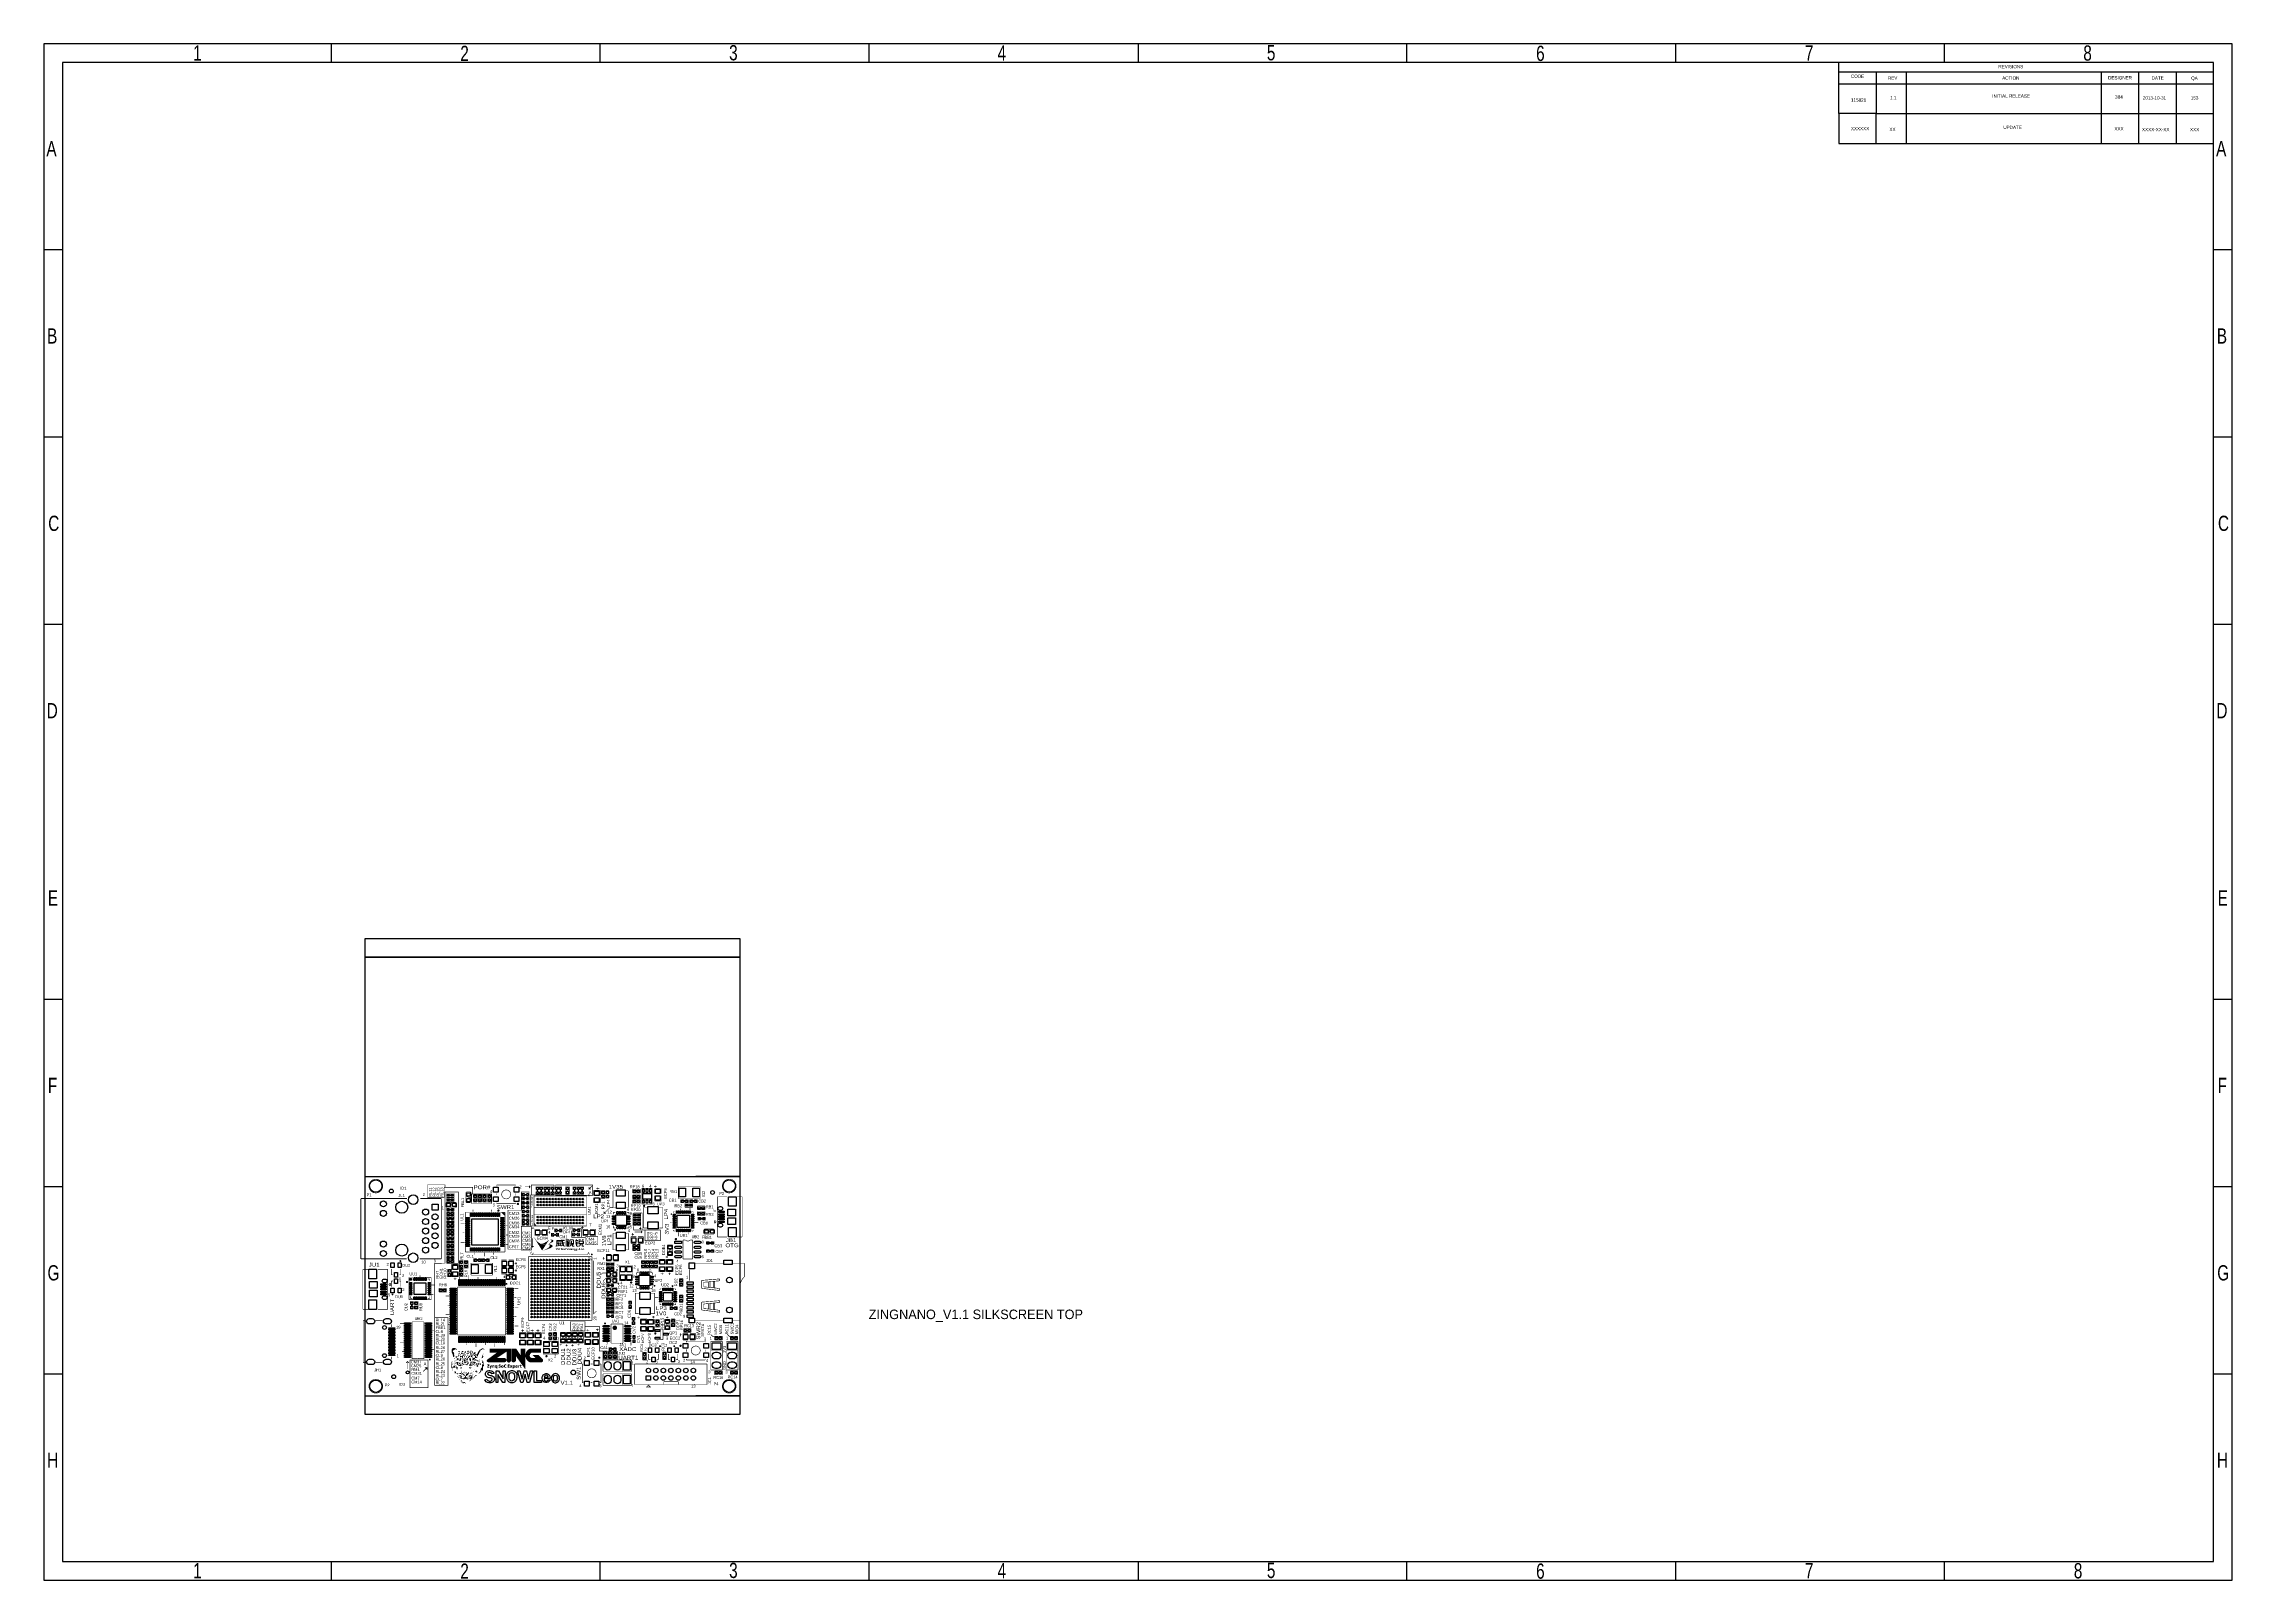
# Model space of a CAD drawing. Extents: x -86 to 498, y -49 to 361.
import ezdxf

# ---------------------------------------------------------------- set-up
doc = ezdxf.new("R2010")
doc.units = 0
for name, color, linetype in [('BOARD_GEOMETRY_OUTLINE', 2, 'CONTINUOUS'), ('BOARD_GEOMETRY_SILKSCREEN_TOP', 1, 'CONTINUOUS'), ('PACKAGE_GEOMETRY_SILKSCREEN_TOP', 3, 'CONTINUOUS'), ('PIN_TOP', 4, 'CONTINUOUS'), ('REF_DES_SILKSCREEN_TOP', 5, 'CONTINUOUS')]:
    doc.layers.add(name, color=color, linetype=linetype)

msp = doc.modelspace()

# ---------------------------------------------------------------- linework, layer by layer
at = {"layer": 'BOARD_GEOMETRY_OUTLINE'}
for points in [[(0, 121.97842), (100.000054, 121.97842), (100.000054, 117.00002), (0, 117.00002)], [(0, 0), (100.000054, 0), (100.000054, -4.9784), (0, -4.9784)]]:
    msp.add_lwpolyline(points, close=True, dxfattribs=at)
for points in [[(0, 117.00002), (90.000074, 117.00002)], [(0, 117.00002), (100.000054, 117.00002), (100.000054, 58.50001), (88.265, 58.50001)], [(0, 58.50001), (0, 117.00002)], [(0, 58.50001), (90.000074, 58.50001)], [(0, 0), (0, 58.50001)], [(0, 58.50001), (100.000054, 58.50001), (100.000054, 0), (88.265, 0)], [(0, 0), (90.000074, 0)]]:
    msp.add_lwpolyline(points, dxfattribs=at)
at = {"layer": 'BOARD_GEOMETRY_SILKSCREEN_TOP'}
for points in [[(-85.762338, -49.233074), (498.23751, -49.233074), (498.23751, 360.767122), (-85.762338, 360.767122)], [(35.580066, 6.648196), (36.834064, 4.515612), (36.814506, 6.645148), (37.323014, 6.645148), (37.292788, 3.499104), (36.71951, 3.496818), (35.418014, 5.698998), (35.417506, 3.501898), (34.92373, 3.509518), (34.930334, 6.638036)], [(41.307258, 6.645148), (41.867328, 4.383532), (42.413428, 6.650228), (43.029886, 6.650228), (43.625008, 4.458208), (44.163742, 6.629908), (44.732702, 6.633972), (43.885104, 3.49885), (43.265598, 3.49377), (42.663872, 5.775198), (42.1005, 3.494278), (41.512998, 3.494278), (40.653716, 6.627368)], [(45.726604, 6.651244), (45.730414, 4.052062), (47.040546, 4.052062), (47.041054, 3.502152), (45.074332, 3.502152), (45.071538, 6.650736)]]:
    msp.add_lwpolyline(points, close=True, dxfattribs=at)
for points in [[(-9.012428, 355.766878), (-9.012428, 360.766868)], [(62.737492, 355.766878), (62.737492, 360.766868)], [(134.487666, 355.766878), (134.487666, 360.766868)], [(206.237586, 360.766868), (206.237586, 355.766878)], [(277.987506, 355.766878), (277.987506, 360.766868)], [(349.73768, 355.766878), (349.73768, 360.766868)], [(421.4876, 355.766878), (421.4876, 360.766868)], [(493.23752, 355.766878), (-80.762348, 355.766878)], [(-80.762348, 355.766878), (-80.762348, -44.233084)], [(403.237446, 342.116918), (393.23772, 342.116918), (393.23772, 355.766878)], [(393.23772, 353.306888), (493.23752, 353.306888)], [(403.237446, 353.306888), (403.237446, 342.116918), (411.237176, 342.116918)], [(411.237176, 353.306888), (411.237176, 342.116918), (463.23758, 342.116918)], [(463.23758, 353.306888), (463.23758, 342.116918), (473.23756, 342.116918)], [(473.23756, 353.306888), (473.23756, 342.116918), (483.237286, 342.116918)], [(483.237286, 353.306888), (483.237286, 342.116918), (493.23752, 342.116918), (493.23752, 355.766878)], [(393.23772, 350.084898), (493.23752, 350.084898)], [(393.23772, 342.116918), (393.23772, 334.148938)], [(403.237446, 334.148938), (403.237446, 342.116918)], [(411.237176, 342.116918), (411.237176, 334.148938)], [(463.23758, 342.116918), (463.23758, 334.148938)], [(473.23756, 342.116918), (473.23756, 334.148938)], [(483.237286, 342.116918), (483.237286, 334.148938)], [(493.23752, -44.233084), (493.23752, 342.116918)], [(393.23772, 334.148938), (483.237286, 334.148938)], [(483.237286, 334.148938), (493.23752, 334.148938)], [(-80.762348, 305.766978), (-85.762338, 305.766978)], [(498.23751, 305.766978), (493.23752, 305.766978)], [(-80.762348, 255.766824), (-85.762338, 255.766824)], [(498.23751, 255.766824), (493.23752, 255.766824)], [(-80.762348, 205.766924), (-85.762338, 205.766924)], [(498.23751, 205.766924), (493.23752, 205.766924)], [(-80.762348, 105.767124), (-85.762338, 105.767124)], [(498.23751, 105.767124), (493.23752, 105.767124)], [(-80.762348, 55.767224), (-85.762338, 55.767224)], [(498.23751, 55.767224), (493.23752, 55.767224)], [(-80.762348, 5.766816), (-85.762338, 5.766816)], [(498.23751, 5.766816), (493.23752, 5.766816)], [(-80.762348, -44.233084), (493.23752, -44.233084)], [(-9.012428, -49.233074), (-9.012428, -44.233084)], [(62.737492, -49.233074), (62.737492, -44.233084)], [(134.487666, -49.233074), (134.487666, -44.233084)], [(206.237586, -44.233084), (206.237586, -49.233074)], [(277.987506, -49.233074), (277.987506, -44.233084)], [(349.73768, -49.233074), (349.73768, -44.233084)], [(421.4876, -49.233074), (421.4876, -44.233084)]]:
    msp.add_lwpolyline(points, dxfattribs=at)
at = {"layer": 'BOARD_GEOMETRY_SILKSCREEN_TOP', "const_width": 0.1524}
for points in [[(28.702, 53.848), (28.702, 55.626), (21.336, 55.626), (21.336, 56.2864), (16.6624, 56.2864), (16.637, 56.261), (16.637, 52.959), (21.082, 52.959), (21.082, 55.626), (21.336, 55.626)], [(21.336, 35.306), (21.336, 54.356), (24.892, 54.356), (24.892, 35.306), (23.622, 35.306)], [(43.942, 45.212), (41.656, 45.212), (41.656, 39.116), (38.1, 39.116), (38.1, 49.53), (41.656, 49.53), (41.656, 54.356), (43.7134, 54.356), (43.7134, 54.1782)], [(42.672, 55.753), (44.069, 55.753), (43.815, 55.499), (43.815, 56.007), (44.069, 55.753)], [(50.419, 55.88), (50.419, 56.261), (44.323, 56.261), (44.323, 53.594), (44.1452, 53.594), (44.1452, 45.212), (44.323, 45.212), (44.323, 45.2374), (44.1706, 45.2374)], [(44.323, 53.594), (50.419, 53.594), (50.419, 53.721)], [(50.8, 55.88), (50.8, 56.261), (60.706, 56.261), (60.706, 53.467), (50.8, 53.467), (50.8, 53.594)], [(59.817, 53.213), (59.563, 53.467), (59.817, 53.721)], [(60.452, 55.88), (59.69, 55.118), (59.69, 55.626), (60.198, 55.118), (59.69, 55.118), (59.69, 55.245), (59.817, 55.372), (59.944, 55.245), (59.944, 55.372), (59.817, 55.499), (59.817, 55.372)], [(66.167, 50.165), (65.278, 50.165), (63.754, 48.641), (63.754, 49.022), (64.135, 48.641), (63.754, 48.641), (63.881, 48.768), (63.754, 48.895)], [(74.93, 44.196), (74.676, 44.196), (74.676, 41.402), (78.74, 41.402), (78.74, 44.196), (73.914, 44.196), (73.914, 48.768), (71.628, 48.768)], [(41.656, 38.989), (41.656, 38.862), (44.323, 38.862), (44.323, 45.212), (43.942, 45.212)], [(44.704, 42.037), (44.704, 39.624), (44.45, 39.878), (44.958, 39.878), (44.704, 39.624), (44.704, 39.751)], [(55.372, 43.942), (55.118, 43.942), (55.118, 42.291), (57.658, 42.291), (57.658, 44.577), (57.404, 44.577)], [(57.658, 42.291), (58.801, 42.291), (58.801, 40.259), (62.103, 40.259), (62.103, 42.418), (58.801, 42.418), (58.801, 42.291)], [(73.914, 44.196), (71.628, 44.196), (71.628, 45.212)], [(71.882, 43.688), (73.914, 43.688), (73.66, 43.434), (73.66, 43.942), (73.914, 43.688)], [(73.406, 45.085), (73.406, 44.45), (73.152, 44.704), (73.66, 44.704), (73.406, 44.45)], [(59.182, 37.592), (44.45, 37.592), (44.958, 38.1)], [(60.96, 36.068), (60.96, 21.844), (61.722, 22.606)], [(64.262, 32.766), (63.373, 32.766), (62.865, 32.258)], [(64.262, 31.369), (63.627, 30.734), (63.627, 30.48)], [(67.31, 11.938), (67.31, 9.652), (63.5, 9.652), (63.5, 11.938), (62.484, 11.938), (62.484, 18.542), (58.674, 18.542)], [(93.218, 15.875), (92.71, 15.875), (92.329, 16.256)], [(97.409, 15.875), (97.155, 15.875), (96.647, 16.383)], [(11.303, 7.112), (11.303, 9.144), (10.922, 8.763)], [(11.303, 9.144), (11.684, 8.763)], [(15.494, 6.477), (16.51, 7.493), (16.002, 7.493), (16.51, 6.985), (16.51, 7.493), (16.383, 7.493), (16.256, 7.366), (16.383, 7.239), (16.51, 7.239), (16.383, 7.366), (16.256, 7.366), (16.256, 7.493), (16.129, 7.366)]]:
    msp.add_lwpolyline(points, dxfattribs=at)
for points in [[(28.702, 51.308), (33.782, 51.308), (33.782, 53.848), (28.448, 53.848), (28.448, 51.308)], [(21.59, 35.306), (18.542, 35.306), (18.542, 2.794), (22.098, 2.794), (22.098, 20.828), (18.542, 20.828), (18.542, 35.306)], [(55.118, 19.812), (58.674, 19.812), (58.674, 17.272), (54.864, 17.272), (54.864, 19.812)], [(12.192, 9.525), (16.764, 9.525), (16.764, 2.159), (11.938, 2.159), (11.938, 9.525)]]:
    msp.add_lwpolyline(points, close=True, dxfattribs=at)
at = {"layer": 'BOARD_GEOMETRY_SILKSCREEN_TOP'}
for points in [[(34.356294, 6.038088), (34.375344, 5.967222), (33.761426, 5.82422, 0.37611), (33.342326, 6.199378), (33.157922, 6.20141, 0.320725), (32.682434, 5.922518, 0.273549), (32.706056, 5.714492, 0.208066), (33.169606, 5.45338, -0.091617), (34.120836, 5.174234, -0.203716), (34.47161, 4.758436, -0.490951), (33.568132, 3.475736), (33.032954, 3.452114, -0.364848), (31.92145, 4.283456), (32.49803, 4.384294, 0.556797), (33.825434, 4.125214, 0.298648), (33.873948, 4.412234, 0.314206), (33.250124, 4.793234, -0.198766), (32.34436, 5.104638, -0.177182), (32.080708, 5.591556, -0.463655), (33.061148, 6.703568, 0.020433), (33.269174, 6.707886, -0.316807), (34.356294, 6.038088)], [(40.468296, 5.415026), (40.46728, 4.840986, -0.338873), (39.400226, 3.467862), (38.834568, 3.466592, -0.342022), (37.803074, 4.754372), (37.794184, 5.305044, -0.440113), (39.031418, 6.698996, -0.448558), (40.468296, 5.415026)], [(39.841678, 5.44322), (39.838122, 4.78536, -0.434548), (38.989508, 3.88874, -0.309735), (38.398704, 4.76631), (38.404038, 5.411216, -0.389805), (39.107364, 6.224016, -0.399459), (39.841678, 5.44322)], [(47.763176, 4.609592), (47.780194, 4.25069, 0.738828), (48.815752, 4.23672), (49.36236, 4.246118), (49.349406, 4.172966, -0.825124), (47.223172, 4.591812), (47.223934, 4.85394, -0.328982), (48.186086, 5.894578), (48.481234, 5.895848, -0.377175), (49.363884, 4.89204), (49.363884, 4.629658)], [(50.6984, 5.892546, 0.792977), (50.577242, 3.464814, 1.037616), (50.6984, 5.892546)], [(47.771304, 4.93649), (48.811434, 4.93649, 1.111583), (47.771304, 4.93649)], [(50.744628, 5.453126, -0.39087), (51.281076, 4.952492, -0.043206), (51.274472, 4.377944, -0.421171), (50.673, 3.896106, -0.309986), (50.276506, 4.246118, -0.082537), (50.221134, 4.918202, -0.360355), (50.744628, 5.453126)]]:
    msp.add_lwpolyline(points, format="xyb", close=True, dxfattribs=at)
at = {"layer": 'PACKAGE_GEOMETRY_SILKSCREEN_TOP'}
for points, const_width in [([(-1.145286, 52.620926), (11.201654, 52.620926)], 0.199898), ([(-1.145286, 36.520882), (-1.145286, 52.620926)], 0.199898), ([(14.757654, 52.620926), (20.354798, 52.620926)], 0.199898), ([(20.354798, 52.620926), (20.354798, 36.520882)], 0.199898), ([(21.717, 53.975), (23.749, 53.975)], 0.1524), ([(21.717, 52.959), (21.717, 53.975)], 0.1524), ([(23.749, 52.959), (21.717, 52.959)], 0.1524), ([(21.717, 52.832), (23.749, 52.832)], 0.1524), ([(21.717, 51.816), (21.717, 52.832)], 0.1524), ([(23.749, 53.975), (23.749, 52.959)], 0.1524), ([(23.749, 52.832), (23.749, 51.816)], 0.1524), ([(27.1145, 54.4195), (26.8605, 54.1655)], 0.1524), ([(26.8605, 54.1655), (26.8605, 51.7525)], 0.1524), ([(28.0035, 54.4195), (27.1145, 54.4195)], 0.1524), ([(28.2575, 54.1655), (28.0035, 54.4195)], 0.1524), ([(28.2575, 51.7525), (28.2575, 54.1655)], 0.1524), ([(28.829, 53.721), (29.845, 53.721)], 0.1524), ([(28.829, 51.689), (28.829, 53.721)], 0.1524), ([(29.845, 53.721), (29.845, 51.689)], 0.1524), ([(30.099, 53.721), (31.115, 53.721)], 0.1524), ([(30.099, 51.689), (30.099, 53.721)], 0.1524), ([(31.115, 53.721), (31.115, 51.689)], 0.1524), ([(31.369, 53.721), (32.385, 53.721)], 0.1524), ([(31.369, 51.689), (31.369, 53.721)], 0.1524), ([(32.385, 53.721), (32.385, 51.689)], 0.1524), ([(32.639, 53.721), (33.655, 53.721)], 0.1524), ([(32.639, 51.689), (32.639, 53.721)], 0.1524), ([(33.655, 53.721), (33.655, 51.689)], 0.1524), ([(35.13328, 56.221122), (40.133524, 56.221122)], 0.1524), ([(35.13328, 55.920894), (35.13328, 56.221122)], 0.1524), ([(35.13328, 53.521102), (35.13328, 54.020974)], 0.1524), ([(40.133524, 56.221122), (40.133524, 56.02097)], 0.1524), ([(40.133524, 53.421026), (40.133524, 54.020974)], 0.1524), ([(42.54754, 54.00294), (41.83634, 54.00294), (41.83634, 53.19014), (42.54754, 53.19014)], 0.1524), ([(42.54754, 52.98694), (41.83634, 52.98694), (41.83634, 52.17414), (42.54754, 52.17414)], 0.1524), ([(42.72534, 53.40604), (42.72534, 53.78704)], 0.1524), ([(42.72534, 52.39004), (42.72534, 52.77104)], 0.1524), ([(42.87774, 53.41112), (42.87774, 53.79212)], 0.1524), ([(42.87774, 52.39512), (42.87774, 52.77612)], 0.1524), ([(43.05554, 53.19014), (43.76674, 53.19014), (43.76674, 54.00294)], 0.1524), ([(43.76674, 54.00294), (43.05554, 54.00294)], 0.1524), ([(43.05554, 52.17414), (43.76674, 52.17414), (43.76674, 52.98694)], 0.1524), ([(43.76674, 52.98694), (43.05554, 52.98694)], 0.1524), ([(45.070014, 53.2765), (45.070014, 45.276516)], 0.1524), ([(59.069986, 53.2765), (45.070014, 53.2765)], 0.1524), ([(46.3804, 54.991), (46.3804, 55.7022), (45.5676, 55.7022), (45.5676, 54.991)], 0.1524), ([(45.5676, 54.483), (45.5676, 53.7718), (46.3804, 53.7718)], 0.1524), ([(45.7835, 54.8132), (46.1645, 54.8132)], 0.1524), ([(45.78858, 54.6608), (46.16958, 54.6608)], 0.1524), ([(46.3804, 53.7718), (46.3804, 54.483)], 0.1524), ([(47.3964, 54.991), (47.3964, 55.7022), (46.5836, 55.7022), (46.5836, 54.991)], 0.1524), ([(46.5836, 54.483), (46.5836, 53.7718), (47.3964, 53.7718)], 0.1524), ([(46.7995, 54.8132), (47.1805, 54.8132)], 0.1524), ([(46.80458, 54.6608), (47.18558, 54.6608)], 0.1524), ([(47.3964, 53.7718), (47.3964, 54.483)], 0.1524), ([(48.4124, 54.991), (48.4124, 55.7022), (47.5996, 55.7022), (47.5996, 54.991)], 0.1524), ([(47.5996, 54.483), (47.5996, 53.7718), (48.4124, 53.7718)], 0.1524), ([(47.8155, 54.8132), (48.1965, 54.8132)], 0.1524), ([(47.82058, 54.6608), (48.20158, 54.6608)], 0.1524), ([(48.4124, 53.7718), (48.4124, 54.483)], 0.1524), ([(49.4284, 54.991), (49.4284, 55.7022), (48.6156, 55.7022), (48.6156, 54.991)], 0.1524), ([(48.6156, 54.483), (48.6156, 53.7718), (49.4284, 53.7718)], 0.1524), ([(48.8315, 54.8132), (49.2125, 54.8132)], 0.1524), ([(48.83658, 54.6608), (49.21758, 54.6608)], 0.1524), ([(49.4284, 53.7718), (49.4284, 54.483)], 0.1524), ([(50.4444, 54.991), (50.4444, 55.7022), (49.6316, 55.7022), (49.6316, 54.991)], 0.1524), ([(49.6316, 54.483), (49.6316, 53.7718), (50.4444, 53.7718)], 0.1524), ([(49.8475, 54.8132), (50.2285, 54.8132)], 0.1524), ([(49.85258, 54.6608), (50.23358, 54.6608)], 0.1524), ([(50.4444, 53.7718), (50.4444, 54.483)], 0.1524), ([(51.4604, 54.991), (51.4604, 55.7022), (50.6476, 55.7022), (50.6476, 54.991)], 0.1524), ([(50.6476, 54.483), (50.6476, 53.7718), (51.4604, 53.7718)], 0.1524), ([(50.8635, 54.8132), (51.2445, 54.8132)], 0.1524), ([(50.86858, 54.6608), (51.24958, 54.6608)], 0.1524), ([(51.4604, 53.7718), (51.4604, 54.483)], 0.1524), ([(52.47894, 54.98846), (52.47894, 55.69966), (51.66614, 55.69966), (51.66614, 54.98846)], 0.1524), ([(51.66614, 54.48046), (51.66614, 53.76926), (52.47894, 53.76926)], 0.1524), ([(51.88204, 54.81066), (52.26304, 54.81066)], 0.1524), ([(51.88712, 54.65826), (52.26812, 54.65826)], 0.1524), ([(52.47894, 53.76926), (52.47894, 54.48046)], 0.1524), ([(53.467, 55.753), (54.483, 55.753)], 0.1524), ([(53.467, 53.721), (53.467, 55.753)], 0.1524), ([(54.483, 53.721), (53.467, 53.721)], 0.1524), ([(54.483, 55.753), (54.483, 53.721)], 0.1524), ([(56.28894, 54.98846), (56.28894, 55.69966), (55.47614, 55.69966), (55.47614, 54.98846)], 0.1524), ([(55.47614, 54.48046), (55.47614, 53.76926), (56.28894, 53.76926)], 0.1524), ([(55.69204, 54.81066), (56.07304, 54.81066)], 0.1524), ([(55.69712, 54.65826), (56.07812, 54.65826)], 0.1524), ([(56.28894, 53.76926), (56.28894, 54.48046)], 0.1524), ([(57.30494, 54.98846), (57.30494, 55.69966), (56.49214, 55.69966), (56.49214, 54.98846)], 0.1524), ([(56.49214, 54.48046), (56.49214, 53.76926), (57.30494, 53.76926)], 0.1524), ([(56.70804, 54.81066), (57.08904, 54.81066)], 0.1524), ([(56.71312, 54.65826), (57.09412, 54.65826)], 0.1524), ([(57.30494, 53.76926), (57.30494, 54.48046)], 0.1524), ([(58.32094, 54.98846), (58.32094, 55.69966), (57.50814, 55.69966), (57.50814, 54.98846)], 0.1524), ([(57.50814, 54.48046), (57.50814, 53.76926), (58.32094, 53.76926)], 0.1524), ([(57.72404, 54.81066), (58.10504, 54.81066)], 0.1524), ([(57.72912, 54.65826), (58.11012, 54.65826)], 0.1524), ([(58.32094, 53.76926), (58.32094, 54.48046)], 0.1524), ([(59.069986, 45.276516), (59.069986, 53.2765)], 0.1524), ([(60.96, 54.7878), (60.96, 53.3908)], 0.1524), ([(62.738, 54.7878), (60.96, 54.7878)], 0.1524), ([(60.96, 51.4858), (60.96, 52.8828)], 0.1524), ([(62.4586, 55.3466), (61.722, 55.3466)], 0.1524), ([(62.103, 55.6514), (62.103, 55.0164)], 0.1524), ([(62.738, 53.3908), (62.738, 54.7878)], 0.1524), ([(62.738, 52.8828), (62.738, 51.4858)], 0.1524), ([(62.992, 54.737), (64.008, 54.737)], 0.1524), ([(62.992, 52.705), (62.992, 54.737)], 0.1524), ([(64.008, 52.705), (62.992, 52.705)], 0.1524), ([(64.008, 54.737), (64.008, 52.705)], 0.1524), ([(64.2366, 54.737), (64.2366, 53.975)], 0.127), ([(65.024, 54.737), (65.0494, 54.737), (64.2366, 54.737)], 0.127), ([(64.2366, 53.467), (64.2366, 52.705)], 0.127), ([(64.2366, 52.705), (65.0494, 52.705)], 0.127), ([(64.8462, 53.7972), (64.4398, 53.7972)], 0.1016), ([(64.8462, 53.6448), (64.4398, 53.6448)], 0.1016), ([(65.0494, 53.975), (65.0494, 54.737)], 0.127), ([(65.0494, 52.705), (65.0494, 53.467)], 0.127), ([(66.169032, 54.67604), (66.8528, 54.67604)], 0.1524), ([(66.169032, 50.226214), (66.169032, 54.67604)], 0.1524), ([(69.5452, 54.67604), (70.228968, 54.67604)], 0.1524), ([(70.228968, 54.67604), (70.228968, 50.226214)], 0.1524), ([(71.374, 54.102), (71.374, 55.118)], 0.1524), ([(71.374, 55.118), (73.406, 55.118)], 0.1524), ([(73.406, 54.102), (71.374, 54.102)], 0.1524), ([(71.374, 52.578), (71.374, 53.594)], 0.1524), ([(71.374, 53.594), (73.406, 53.594)], 0.1524), ([(73.406, 52.578), (71.374, 52.578)], 0.1524), ([(73.406, 55.118), (73.406, 54.102)], 0.1524), ([(73.406, 53.594), (73.406, 52.578)], 0.1524), ([(77.8256, 55.8546), (77.089, 55.8546)], 0.1524), ([(77.216, 55.2958), (77.216, 53.8988)], 0.1524), ([(78.994, 55.2958), (77.216, 55.2958)], 0.1524), ([(77.216, 51.9938), (77.216, 53.3908)], 0.1524), ([(77.47, 56.1594), (77.47, 55.5244)], 0.1524), ([(78.994, 53.8988), (78.994, 55.2958)], 0.1524), ([(78.994, 53.3908), (78.994, 51.9938)], 0.1524), ([(89.387934, 55.8292), (83.58632, 55.8292)], 0.1524), ([(83.58632, 55.8292), (83.58632, 52.629054)], 0.1524), ([(83.58632, 52.629054), (89.387934, 52.629054)], 0.1524), ([(89.387934, 52.629054), (89.387934, 55.8292)], 0.1524), ([(93.950282, 53.081174), (96.585532, 53.081174)], 0.1524), ([(93.950282, 42.38117), (93.950282, 53.081174)], 0.1524), ([(99.252532, 53.081174), (100.600256, 53.081174)], 0.1524), ([(100.600256, 53.081174), (100.600256, 43.631104)], 0.1524), ([(21.7805, 51.6255), (21.5265, 51.3715)], 0.1524), ([(21.5265, 51.3715), (21.5265, 50.4825)], 0.1524), ([(21.5265, 50.4825), (21.7805, 50.2285)], 0.1524), ([(23.749, 51.816), (21.717, 51.816)], 0.1524), ([(21.717, 48.133), (21.717, 49.149)], 0.1524), ([(21.717, 49.149), (23.749, 49.149)], 0.1524), ([(23.749, 48.133), (21.717, 48.133)], 0.1524), ([(21.717, 46.99), (21.717, 48.006)], 0.1524), ([(21.717, 48.006), (23.749, 48.006)], 0.1524), ([(23.749, 46.99), (21.717, 46.99)], 0.1524), ([(21.717, 50.038), (21.717, 50.0634), (21.717, 49.2506)], 0.127), ([(22.479, 50.0634), (21.717, 50.0634)], 0.127), ([(21.717, 49.2506), (22.479, 49.2506)], 0.127), ([(21.717, 46.736), (21.717, 46.7614), (21.717, 45.9486)], 0.127), ([(22.479, 46.7614), (21.717, 46.7614)], 0.127), ([(24.1935, 51.6255), (21.7805, 51.6255)], 0.1524), ([(21.7805, 50.2285), (24.1935, 50.2285)], 0.1524), ([(22.6568, 49.8602), (22.6568, 49.4538)], 0.1016), ([(22.8092, 49.8602), (22.8092, 49.4538)], 0.1016), ([(23.749, 50.0634), (22.987, 50.0634)], 0.127), ([(22.987, 49.2506), (23.749, 49.2506)], 0.127), ([(23.749, 46.7614), (22.987, 46.7614)], 0.127), ([(23.749, 49.149), (23.749, 48.133)], 0.1524), ([(23.749, 48.006), (23.749, 46.99)], 0.1524), ([(23.749, 49.2506), (23.749, 50.0634)], 0.127), ([(23.749, 45.9486), (23.749, 46.7614)], 0.127), ([(24.4475, 51.3715), (24.1935, 51.6255)], 0.1524), ([(24.1935, 50.2285), (24.4475, 50.4825)], 0.1524), ([(24.4475, 50.4825), (24.4475, 51.3715)], 0.1524), ([(26.704036, 48.970946), (26.704036, 38.371018)], 0.1524), ([(37.303964, 48.970946), (26.704036, 48.970946)], 0.1524), ([(26.8605, 51.7525), (27.1145, 51.4985)], 0.1524), ([(27.1145, 51.4985), (28.0035, 51.4985)], 0.1524), ([(28.0035, 51.4985), (28.2575, 51.7525)], 0.1524), ([(28.7528, 49.131982), (28.7528, 49.639982)], 0.1524), ([(29.845, 51.689), (28.829, 51.689)], 0.1524), ([(31.115, 51.689), (30.099, 51.689)], 0.1524), ([(32.385, 51.689), (31.369, 51.689)], 0.1524), ([(33.655, 51.689), (32.639, 51.689)], 0.1524), ([(33.7566, 49.157382), (33.7566, 49.665382)], 0.1524), ([(35.13328, 51.220878), (35.13328, 51.521106)], 0.1524), ([(40.133524, 51.220878), (35.13328, 51.220878)], 0.1524), ([(36.504118, 48.87087), (36.404042, 48.87087)], 0.199898), ([(37.204142, 48.1711), (36.504118, 48.87087)], 0.199898), ([(36.704016, 48.87087), (37.204142, 48.370998)], 0.199898), ([(36.903914, 48.87087), (36.704016, 48.87087)], 0.199898), ([(37.204142, 48.570896), (36.903914, 48.87087)], 0.199898), ([(37.104066, 48.87087), (37.204142, 48.771048)], 0.199898), ([(37.204142, 48.771048), (37.204142, 48.570896)], 0.199898), ([(37.204142, 48.370998), (37.204142, 48.1711)], 0.199898), ([(37.303964, 38.371018), (37.303964, 48.970946)], 0.1524), ([(40.133524, 51.521106), (40.133524, 51.220878)], 0.1524), ([(42.54754, 51.84394), (41.83634, 51.84394), (41.83634, 51.03114), (42.54754, 51.03114)], 0.1524), ([(42.54754, 50.70094), (41.83634, 50.70094), (41.83634, 49.88814), (42.54754, 49.88814)], 0.1524), ([(42.54754, 49.55794), (41.83634, 49.55794), (41.83634, 48.74514), (42.54754, 48.74514)], 0.1524), ([(42.54754, 48.41494), (41.83634, 48.41494), (41.83634, 47.60214), (42.54754, 47.60214)], 0.1524), ([(42.54754, 47.27194), (41.83634, 47.27194), (41.83634, 46.45914), (42.54754, 46.45914)], 0.1524), ([(42.72534, 51.24704), (42.72534, 51.62804)], 0.1524), ([(42.72534, 50.10404), (42.72534, 50.48504)], 0.1524), ([(42.72534, 48.96104), (42.72534, 49.34204)], 0.1524), ([(42.72534, 47.81804), (42.72534, 48.19904)], 0.1524), ([(42.72534, 46.67504), (42.72534, 47.05604)], 0.1524), ([(42.87774, 51.25212), (42.87774, 51.63312)], 0.1524), ([(42.87774, 50.10912), (42.87774, 50.49012)], 0.1524), ([(42.87774, 48.96612), (42.87774, 49.34712)], 0.1524), ([(42.87774, 47.82312), (42.87774, 48.20412)], 0.1524), ([(42.87774, 46.68012), (42.87774, 47.06112)], 0.1524), ([(43.05554, 51.03114), (43.76674, 51.03114), (43.76674, 51.84394)], 0.1524), ([(43.76674, 51.84394), (43.05554, 51.84394)], 0.1524), ([(43.05554, 49.88814), (43.76674, 49.88814), (43.76674, 50.70094)], 0.1524), ([(43.76674, 50.70094), (43.05554, 50.70094)], 0.1524), ([(43.05554, 48.74514), (43.76674, 48.74514), (43.76674, 49.55794)], 0.1524), ([(43.76674, 49.55794), (43.05554, 49.55794)], 0.1524), ([(43.05554, 47.60214), (43.76674, 47.60214), (43.76674, 48.41494)], 0.1524), ([(43.76674, 48.41494), (43.05554, 48.41494)], 0.1524), ([(43.05554, 46.45914), (43.76674, 46.45914), (43.76674, 47.27194)], 0.1524), ([(43.76674, 47.27194), (43.05554, 47.27194)], 0.1524), ([(45.070014, 50.276506), (59.069986, 50.276506)], 0.1524), ([(45.070014, 48.27651), (59.069986, 48.27651)], 0.1524), ([(62.738, 51.4858), (60.96, 51.4858)], 0.1524), ([(66.8528, 50.226214), (66.169032, 50.226214)], 0.1524), ([(66.226182, 48.963072), (66.226182, 48.388016)], 0.1524), ([(66.800984, 48.963072), (66.226182, 48.963072)], 0.1524), ([(70.228968, 50.226214), (69.5452, 50.226214)], 0.1524), ([(69.851016, 48.963072), (70.426072, 48.963072)], 0.1524), ([(70.426072, 48.963072), (70.426072, 48.388016)], 0.1524), ([(71.374, 51.308), (71.374, 52.324)], 0.1524), ([(71.374, 52.324), (73.406, 52.324)], 0.1524), ([(73.406, 51.308), (71.374, 51.308)], 0.1524), ([(71.501, 47.625), (71.501, 48.641)], 0.1524), ([(71.501, 48.641), (73.533, 48.641)], 0.1524), ([(73.533, 47.625), (71.501, 47.625)], 0.1524), ([(71.501, 46.482), (71.501, 47.498)], 0.1524), ([(71.501, 47.498), (73.533, 47.498)], 0.1524), ([(73.406, 52.324), (73.406, 51.308)], 0.1524), ([(73.533, 48.641), (73.533, 47.625)], 0.1524), ([(73.533, 47.498), (73.533, 46.482)], 0.1524), ([(74.2442, 44.7548), (74.2442, 50.2412)], 0.1524), ([(74.2442, 50.2412), (75.2602, 50.2412)], 0.1524), ([(78.994, 51.9938), (77.216, 51.9938)], 0.1524), ([(78.4352, 50.2412), (79.4258, 50.2412)], 0.1524), ([(79.4258, 50.2412), (79.4258, 44.7548)], 0.1524), ([(82.320638, 49.157636), (82.620612, 49.157636)], 0.1524), ([(82.320638, 48.857662), (82.320638, 49.157636)], 0.1524), ([(84.183982, 49.554892), (84.183982, 49.911)], 0.1524), ([(84.201, 52.3494), (84.201, 51.5366)], 0.127), ([(84.963, 52.3494), (84.201, 52.3494)], 0.127), ([(84.201, 51.5366), (84.963, 51.5366)], 0.127), ([(85.1408, 51.7398), (85.1408, 52.1462)], 0.1016), ([(85.2932, 51.7398), (85.2932, 52.1462)], 0.1016), ([(85.344, 50.292), (85.344, 51.308)], 0.1524), ([(85.344, 51.308), (87.376, 51.308)], 0.1524), ([(87.376, 50.292), (85.344, 50.292)], 0.1524), ([(86.233, 52.3494), (85.471, 52.3494)], 0.127), ([(85.471, 51.5366), (86.233, 51.5366)], 0.127), ([(86.233, 51.562), (86.233, 51.5366), (86.233, 52.3494)], 0.127), ([(86.614, 52.324), (86.614, 52.3494), (86.614, 51.5366)], 0.127), ([(87.376, 52.3494), (86.614, 52.3494)], 0.127), ([(86.614, 51.5366), (87.376, 51.5366)], 0.127), ([(86.673182, 50.062892), (86.673182, 49.554892)], 0.1524), ([(87.520526, 49.157636), (87.220552, 49.157636)], 0.1524), ([(87.376, 51.308), (87.376, 50.292)], 0.1524), ([(87.520526, 48.857662), (87.520526, 49.157636)], 0.1524), ([(87.5538, 52.1462), (87.5538, 51.7398)], 0.1016), ([(87.7062, 52.1462), (87.7062, 51.7398)], 0.1016), ([(88.646, 52.3494), (87.884, 52.3494)], 0.127), ([(87.884, 51.5366), (88.646, 51.5366)], 0.127), ([(88.646, 49.657), (88.646, 50.673)], 0.1524), ([(88.646, 50.673), (90.678, 50.673)], 0.1524), ([(90.678, 49.657), (88.646, 49.657)], 0.1524), ([(88.646, 49.149), (90.678, 49.149)], 0.1524), ([(88.646, 48.133), (88.646, 49.149)], 0.1524), ([(90.678, 48.133), (88.646, 48.133)], 0.1524), ([(88.646, 51.5366), (88.646, 52.3494)], 0.127), ([(88.773, 47.6504), (88.773, 46.8376)], 0.127), ([(89.535, 47.6504), (88.773, 47.6504)], 0.127), ([(88.773, 46.8376), (89.535, 46.8376)], 0.127), ([(89.7128, 47.0408), (89.7128, 47.4472)], 0.1016), ([(89.8652, 47.0408), (89.8652, 47.4472)], 0.1016), ([(90.805, 47.6504), (90.043, 47.6504)], 0.127), ([(90.043, 46.8376), (90.805, 46.8376)], 0.127), ([(90.678, 50.673), (90.678, 49.657)], 0.1524), ([(90.678, 49.149), (90.678, 48.133)], 0.1524), ([(90.805, 46.863), (90.805, 46.8376), (90.805, 47.6504)], 0.127), ([(93.300296, 46.83125), (93.300296, 46.03115)], 0.1524), ([(93.700346, 46.4312), (93.300296, 46.83125)], 0.1524), ([(100.000308, 51.556158), (100.000308, 43.631104)], 0.1524), ([(21.717, 44.831), (21.717, 45.847)], 0.1524), ([(21.717, 45.847), (23.749, 45.847)], 0.1524), ([(23.749, 44.831), (21.717, 44.831)], 0.1524), ([(21.717, 43.688), (21.717, 44.704)], 0.1524), ([(21.717, 44.704), (23.749, 44.704)], 0.1524), ([(23.749, 43.688), (21.717, 43.688)], 0.1524), ([(21.717, 41.656), (21.717, 42.672)], 0.1524), ([(21.717, 42.672), (23.749, 42.672)], 0.1524), ([(23.749, 41.656), (21.717, 41.656)], 0.1524), ([(21.717, 40.513), (21.717, 41.529)], 0.1524), ([(21.717, 41.529), (23.749, 41.529)], 0.1524), ([(21.717, 45.9486), (22.479, 45.9486)], 0.127), ([(21.717, 43.561), (21.717, 43.5864), (21.717, 42.7736)], 0.127), ([(22.479, 43.5864), (21.717, 43.5864)], 0.127), ([(21.717, 42.7736), (22.479, 42.7736)], 0.127), ([(22.6568, 46.5582), (22.6568, 46.1518)], 0.1016), ([(22.6568, 43.3832), (22.6568, 42.9768)], 0.1016), ([(22.8092, 46.5582), (22.8092, 46.1518)], 0.1016), ([(22.8092, 43.3832), (22.8092, 42.9768)], 0.1016), ([(22.987, 45.9486), (23.749, 45.9486)], 0.127), ([(23.749, 43.5864), (22.987, 43.5864)], 0.127), ([(22.987, 42.7736), (23.749, 42.7736)], 0.127), ([(23.749, 45.847), (23.749, 44.831)], 0.1524), ([(23.749, 44.704), (23.749, 43.688)], 0.1524), ([(23.749, 42.672), (23.749, 41.656)], 0.1524), ([(23.749, 41.529), (23.749, 40.513)], 0.1524), ([(23.749, 42.7736), (23.749, 43.5864)], 0.127), ([(25.5016, 45.956982), (26.5176, 45.956982)], 0.1524), ([(25.527, 40.953182), (26.543, 40.953182)], 0.1524), ([(26.4922, 43.467782), (25.9842, 43.467782)], 0.1524), ([(37.973, 45.423582), (37.5158, 45.423582)], 0.1524), ([(37.5666, 42.908982), (38.0746, 42.908982)], 0.1524), ([(42.545, 46.2534), (41.8338, 46.2534), (41.8338, 45.4406), (42.545, 45.4406)], 0.1524), ([(42.7228, 45.6565), (42.7228, 46.0375)], 0.1524), ([(42.8752, 45.66158), (42.8752, 46.04258)], 0.1524), ([(43.053, 45.4406), (43.7642, 45.4406), (43.7642, 46.2534)], 0.1524), ([(43.7642, 46.2534), (43.053, 46.2534)], 0.1524), ([(44.889166, 42.494962), (44.919646, 42.494962)], 0.03048), ([(44.919646, 42.464482), (44.950126, 42.464482)], 0.03048), ([(44.919646, 42.434002), (44.950126, 42.434002)], 0.03048), ([(44.950126, 42.434002), (44.980606, 42.434002)], 0.03048), ([(44.980606, 42.372788), (45.011086, 42.372788)], 0.03048), ([(44.980606, 42.342562), (45.011086, 42.342562)], 0.03048), ([(44.980606, 42.312082), (45.041566, 42.312082)], 0.03048), ([(45.070014, 45.276516), (59.069986, 45.276516)], 0.1524), ([(45.011086, 42.281602), (45.072046, 42.281602)], 0.03048), ([(45.460412, 45.288962), (45.086524, 45.784262)], 0.1524), ([(45.041566, 42.281602), (45.072046, 42.281602)], 0.03048), ([(45.041566, 42.251122), (45.102526, 42.251122)], 0.03048), ([(45.104812, 46.050962), (45.6819, 45.276516)], 0.1524), ([(45.072046, 42.220388), (45.133006, 42.220388)], 0.03048), ([(45.102526, 42.190162), (45.133006, 42.190162)], 0.03048), ([(45.102526, 42.159682), (45.133006, 42.159682)], 0.03048), ([(45.133006, 42.129202), (45.163486, 42.129202)], 0.03048), ([(45.133006, 42.129202), (45.163486, 42.129202)], 0.03048), ([(45.133006, 42.098722), (45.193966, 42.098722)], 0.03048), ([(45.163486, 42.067988), (45.224446, 42.067988)], 0.03048), ([(45.163486, 42.037762), (45.254926, 42.037762)], 0.03048), ([(45.193966, 42.007282), (45.254926, 42.007282)], 0.03048), ([(45.224446, 41.976802), (45.285406, 41.976802)], 0.03048), ([(45.224446, 41.976802), (45.285406, 41.976802)], 0.03048), ([(45.2882, 44.45), (46.6852, 44.45)], 0.1524), ([(45.2882, 42.672), (45.2882, 44.45)], 0.1524), ([(46.6852, 42.672), (45.2882, 42.672)], 0.1524), ([(45.254926, 41.946322), (45.285406, 41.946322)], 0.03048), ([(45.254926, 41.915588), (45.315886, 41.915588)], 0.03048), ([(45.285406, 41.885362), (45.346366, 41.885362)], 0.03048), ([(45.285406, 41.854882), (45.376846, 41.854882)], 0.03048), ([(45.285406, 41.824402), (45.376846, 41.824402)], 0.03048), ([(45.315886, 41.824402), (45.407326, 41.824402)], 0.03048), ([(45.346366, 41.793922), (45.437806, 41.793922)], 0.03048), ([(45.346366, 41.763188), (45.437806, 41.763188)], 0.03048), ([(45.376846, 41.732962), (45.437806, 41.732962)], 0.03048), ([(45.6819, 45.276516), (45.460412, 45.288962)], 0.1524), ([(45.407326, 41.702482), (45.468286, 41.702482)], 0.03048), ([(45.407326, 41.672002), (45.498766, 41.672002)], 0.03048), ([(45.437806, 41.672002), (45.529246, 41.672002)], 0.03048), ([(45.437806, 41.641522), (45.529246, 41.641522)], 0.03048), ([(45.437806, 41.610788), (45.559726, 41.610788)], 0.03048), ([(45.468286, 41.580562), (45.590206, 41.580562)], 0.03048), ([(45.468286, 41.550082), (45.590206, 41.550082)], 0.03048), ([(45.498766, 41.519602), (45.590206, 41.519602)], 0.03048), ([(45.498766, 41.519602), (45.620686, 41.519602)], 0.03048), ([(45.529246, 41.489122), (45.651166, 41.489122)], 0.03048), ([(45.559726, 41.458388), (45.681646, 41.458388)], 0.03048), ([(45.559726, 41.428162), (45.712126, 41.428162)], 0.03048), ([(45.590206, 41.397682), (45.712126, 41.397682)], 0.03048), ([(45.590206, 41.367202), (45.742606, 41.367202)], 0.03048), ([(45.590206, 41.367202), (45.742606, 41.367202)], 0.03048), ([(45.620686, 41.336722), (45.773086, 41.336722)], 0.03048), ([(45.620686, 41.305988), (45.803566, 41.305988)], 0.03048), ([(45.651166, 41.275762), (45.834046, 41.275762)], 0.03048), ([(45.681646, 41.245282), (45.864526, 41.245282)], 0.03048), ([(45.681646, 41.214802), (45.864526, 41.214802)], 0.03048), ([(45.712126, 41.214802), (45.895006, 41.214802)], 0.03048), ([(45.742606, 41.184322), (45.895006, 41.184322)], 0.03048), ([(45.742606, 41.153588), (45.925486, 41.153588)], 0.03048), ([(45.742606, 41.123362), (45.955966, 41.123362)], 0.03048), ([(45.742606, 41.092882), (45.986446, 41.092882)], 0.03048), ([(45.773086, 41.062402), (46.016926, 41.062402)], 0.03048), ([(45.803566, 41.062402), (46.047406, 41.062402)], 0.03048), ([(45.803566, 41.031922), (46.047406, 41.031922)], 0.03048), ([(45.834046, 41.001188), (46.077886, 41.001188)], 0.03048), ([(45.834046, 40.970962), (46.138846, 40.970962)], 0.03048), ([(45.864526, 40.940482), (46.169326, 40.940482)], 0.03048), ([(45.895006, 40.910002), (46.199806, 40.910002)], 0.03048), ([(45.895006, 40.910002), (46.199806, 40.910002)], 0.03048), ([(45.895006, 40.879522), (46.260766, 40.879522)], 0.03048), ([(48.5902, 44.45), (47.1932, 44.45)], 0.1524), ([(47.1932, 42.672), (48.5902, 42.672)], 0.1524), ([(48.028606, 40.879522), (48.607726, 40.879522)], 0.03048), ([(48.089566, 40.910002), (48.607726, 40.910002)], 0.03048), ([(48.120046, 40.910002), (48.638206, 40.910002)], 0.03048), ([(48.181006, 40.940482), (48.638206, 40.940482)], 0.03048), ([(48.211486, 40.970962), (48.638206, 40.970962)], 0.03048), ([(48.241966, 41.001188), (48.668686, 41.001188)], 0.03048), ([(48.302926, 41.031922), (48.699166, 41.031922)], 0.03048), ([(48.333406, 41.062402), (48.699166, 41.062402)], 0.03048), ([(48.363886, 41.062402), (48.729646, 41.062402)], 0.03048), ([(48.394366, 41.092882), (48.760126, 41.092882)], 0.03048), ([(48.455326, 41.123362), (48.760126, 41.123362)], 0.03048), ([(48.485806, 41.153588), (48.790606, 41.153588)], 0.03048), ([(48.516286, 41.184322), (48.790606, 41.184322)], 0.03048), ([(48.5902, 42.672), (48.5902, 44.45)], 0.1524), ([(48.577246, 41.214802), (48.821086, 41.214802)], 0.03048), ([(48.638206, 41.275762), (48.882046, 41.275762)], 0.03048), ([(48.638206, 41.245282), (48.851566, 41.245282)], 0.03048), ([(48.668686, 41.305988), (48.882046, 41.305988)], 0.03048), ([(48.699166, 41.336722), (48.912526, 41.336722)], 0.03048), ([(49.4538, 43.561), (48.8188, 43.561)], 0.1524), ([(48.760126, 41.367202), (48.943006, 41.367202)], 0.03048), ([(48.790606, 41.397682), (48.943006, 41.397682)], 0.03048), ([(48.790606, 41.367202), (48.943006, 41.367202)], 0.03048), ([(48.821086, 41.428162), (48.973486, 41.428162)], 0.03048), ([(48.882046, 41.458388), (48.973486, 41.458388)], 0.03048), ([(48.912526, 41.489122), (49.003966, 41.489122)], 0.03048), ([(48.943006, 41.519602), (49.034446, 41.519602)], 0.03048), ([(48.943006, 41.519602), (49.034446, 41.519602)], 0.03048), ([(48.973486, 41.550082), (49.064926, 41.550082)], 0.03048), ([(49.003966, 41.580562), (49.095406, 41.580562)], 0.03048), ([(49.034446, 41.610788), (49.095406, 41.610788)], 0.03048), ([(49.064926, 41.641522), (49.095406, 41.641522)], 0.03048), ([(49.149, 43.2054), (49.149, 43.942)], 0.1524), ([(49.095406, 41.672002), (49.125886, 41.672002)], 0.03048), ([(49.095406, 41.672002), (49.125886, 41.672002)], 0.03048), ([(49.308766, 41.732962), (49.491646, 41.732962)], 0.03048), ([(49.400206, 41.702482), (49.613566, 41.702482)], 0.03048), ([(49.400206, 40.879522), (49.765966, 40.879522)], 0.03048), ([(49.430686, 41.672002), (49.735486, 41.672002)], 0.03048), ([(49.430686, 40.910002), (49.826926, 40.910002)], 0.03048), ([(49.461166, 40.910002), (49.857406, 40.910002)], 0.03048), ([(49.491646, 41.672002), (49.857406, 41.672002)], 0.03048), ([(49.491646, 40.940482), (49.887886, 40.940482)], 0.03048), ([(49.522126, 40.970962), (49.948846, 40.970962)], 0.03048), ([(49.552606, 41.641522), (49.887886, 41.641522)], 0.03048), ([(49.552606, 41.031922), (50.009806, 41.031922)], 0.03048), ([(49.552606, 41.001188), (50.009806, 41.001188)], 0.03048), ([(49.583086, 41.610788), (49.979326, 41.610788)], 0.03048), ([(49.583086, 41.062402), (50.040286, 41.062402)], 0.03048), ([(49.613566, 41.580562), (50.009806, 41.580562)], 0.03048), ([(49.613566, 41.062402), (50.101246, 41.062402)], 0.03048), ([(49.644046, 41.550082), (50.070766, 41.550082)], 0.03048), ([(49.644046, 41.123362), (50.162206, 41.123362)], 0.03048), ([(49.644046, 41.092882), (50.131726, 41.092882)], 0.03048), ([(50.419, 43.3324), (49.7078, 43.3324), (49.7078, 42.5196)], 0.1524), ([(49.7078, 42.5196), (50.419, 42.5196)], 0.1524), ([(49.674526, 41.519602), (50.101246, 41.519602)], 0.03048), ([(49.674526, 41.184322), (50.192686, 41.184322)], 0.03048), ([(49.674526, 41.153588), (50.162206, 41.153588)], 0.03048), ([(49.705006, 41.519602), (50.162206, 41.519602)], 0.03048), ([(49.705006, 41.489122), (50.162206, 41.489122)], 0.03048), ([(49.705006, 41.458388), (50.192686, 41.458388)], 0.03048), ([(49.705006, 41.428162), (50.223166, 41.428162)], 0.03048), ([(49.705006, 41.275762), (50.253646, 41.275762)], 0.03048), ([(49.705006, 41.245282), (50.223166, 41.245282)], 0.03048), ([(49.705006, 41.214802), (50.223166, 41.214802)], 0.03048), ([(49.705006, 41.214802), (50.192686, 41.214802)], 0.03048), ([(49.735486, 41.397682), (50.223166, 41.397682)], 0.03048), ([(49.735486, 41.367202), (50.253646, 41.367202)], 0.03048), ([(49.735486, 41.367202), (50.253646, 41.367202)], 0.03048), ([(49.735486, 41.336722), (50.253646, 41.336722)], 0.03048), ([(49.735486, 41.305988), (50.253646, 41.305988)], 0.03048), ([(51.30546, 44.47286), (50.59426, 44.47286), (50.59426, 43.66006)], 0.1524), ([(50.59426, 43.66006), (51.30546, 43.66006)], 0.1524), ([(50.5968, 43.11142), (50.5968, 42.73042)], 0.1524), ([(50.7492, 43.1165), (50.7492, 42.7355)], 0.1524), ([(50.927, 42.5196), (51.6382, 42.5196), (51.6382, 43.3324), (50.927, 43.3324)], 0.1524), ([(50.985166, 41.367202), (53.210206, 41.367202)], 0.03048), ([(50.985166, 41.336722), (53.210206, 41.336722)], 0.03048), ([(50.985166, 41.305988), (51.320446, 41.305988)], 0.03048), ([(50.985166, 41.275762), (51.289966, 41.275762)], 0.03048), ([(50.985166, 41.245282), (51.259486, 41.245282)], 0.03048), ([(50.985166, 41.214802), (51.259486, 41.214802)], 0.03048), ([(50.985166, 41.214802), (51.259486, 41.214802)], 0.03048), ([(50.985166, 41.184322), (51.259486, 41.184322)], 0.03048), ([(50.985166, 41.153588), (51.259486, 41.153588)], 0.03048), ([(50.985166, 41.123362), (51.259486, 41.123362)], 0.03048), ([(50.985166, 41.092882), (51.259486, 41.092882)], 0.03048), ([(50.985166, 41.062402), (51.259486, 41.062402)], 0.03048), ([(50.985166, 41.062402), (51.259486, 41.062402)], 0.03048), ([(50.985166, 41.031922), (51.259486, 41.031922)], 0.03048), ([(50.985166, 41.001188), (51.259486, 41.001188)], 0.03048), ([(50.985166, 40.970962), (51.259486, 40.970962)], 0.03048), ([(50.985166, 40.940482), (51.259486, 40.940482)], 0.03048), ([(50.985166, 40.910002), (51.259486, 40.910002)], 0.03048), ([(50.985166, 40.910002), (51.259486, 40.910002)], 0.03048), ([(50.985166, 40.879522), (51.259486, 40.879522)], 0.03048), ([(51.015646, 41.397682), (53.210206, 41.397682)], 0.03048), ([(51.015646, 41.367202), (53.210206, 41.367202)], 0.03048), ([(51.046126, 41.428162), (53.210206, 41.428162)], 0.03048), ([(51.076606, 41.489122), (53.210206, 41.489122)], 0.03048), ([(51.076606, 41.458388), (53.210206, 41.458388)], 0.03048), ([(51.107086, 41.519602), (53.210206, 41.519602)], 0.03048), ([(51.137566, 41.519602), (53.210206, 41.519602)], 0.03048), ([(51.198526, 41.550082), (53.210206, 41.550082)], 0.03048), ([(51.289966, 41.214802), (52.753006, 41.214802)], 0.03048), ([(51.289966, 41.214802), (52.753006, 41.214802)], 0.03048), ([(51.289966, 41.184322), (52.753006, 41.184322)], 0.03048), ([(51.289966, 41.153588), (52.753006, 41.153588)], 0.03048), ([(51.289966, 41.123362), (52.753006, 41.123362)], 0.03048), ([(51.289966, 41.092882), (52.753006, 41.092882)], 0.03048), ([(51.289966, 41.062402), (52.753006, 41.062402)], 0.03048), ([(51.289966, 41.062402), (52.448206, 41.062402)], 0.03048), ([(51.289966, 41.031922), (52.448206, 41.031922)], 0.03048), ([(51.320446, 41.001188), (51.381406, 41.001188)], 0.03048), ([(51.381406, 40.879522), (51.686206, 40.879522)], 0.03048), ([(51.411886, 40.940482), (51.686206, 40.940482)], 0.03048), ([(51.411886, 40.910002), (51.686206, 40.910002)], 0.03048), ([(51.411886, 40.910002), (51.686206, 40.910002)], 0.03048), ([(51.48326, 44.25188), (51.48326, 43.87088)], 0.1524), ([(51.63566, 44.25696), (51.63566, 43.87596)], 0.1524), ([(51.686206, 41.001188), (52.082446, 41.001188)], 0.03048), ([(51.81346, 43.66006), (52.52466, 43.66006), (52.52466, 44.47286), (51.81346, 44.47286)], 0.1524), ([(52.112926, 40.940482), (52.387246, 40.940482)], 0.03048), ([(52.112926, 40.910002), (52.387246, 40.910002)], 0.03048), ([(52.112926, 40.910002), (52.387246, 40.910002)], 0.03048), ([(52.112926, 40.879522), (52.387246, 40.879522)], 0.03048), ([(52.387246, 41.732962), (52.661566, 41.732962)], 0.03048), ([(52.387246, 41.702482), (52.661566, 41.702482)], 0.03048), ([(52.387246, 41.672002), (52.661566, 41.672002)], 0.03048), ([(52.387246, 41.672002), (52.661566, 41.672002)], 0.03048), ([(52.387246, 41.641522), (52.661566, 41.641522)], 0.03048), ([(52.387246, 41.580562), (52.692046, 41.580562)], 0.03048), ([(52.417726, 41.610788), (52.661566, 41.610788)], 0.03048), ([(52.417726, 41.001188), (52.448206, 41.001188)], 0.03048), ([(52.448206, 41.305988), (52.753006, 41.305988)], 0.03048), ([(52.448206, 41.275762), (52.722526, 41.275762)], 0.03048), ([(52.448206, 41.245282), (52.753006, 41.245282)], 0.03048), ([(52.478686, 41.062402), (52.753006, 41.062402)], 0.03048), ([(52.478686, 41.031922), (52.753006, 41.031922)], 0.03048), ([(52.478686, 41.001188), (52.753006, 41.001188)], 0.03048), ([(52.478686, 40.970962), (52.753006, 40.970962)], 0.03048), ([(52.478686, 40.940482), (52.753006, 40.940482)], 0.03048), ([(52.509166, 40.910002), (52.783486, 40.910002)], 0.03048), ([(52.509166, 40.910002), (52.783486, 40.910002)], 0.03048), ([(52.509166, 40.879522), (52.783486, 40.879522)], 0.03048), ([(52.813966, 41.580562), (53.149246, 41.580562)], 0.03048), ([(52.844446, 41.672002), (53.118766, 41.672002)], 0.03048), ([(52.844446, 41.672002), (53.118766, 41.672002)], 0.03048), ([(52.844446, 41.641522), (53.118766, 41.641522)], 0.03048), ([(52.844446, 41.610788), (53.118766, 41.610788)], 0.03048), ([(52.905406, 40.970962), (53.210206, 40.970962)], 0.03048), ([(52.905406, 40.940482), (53.210206, 40.940482)], 0.03048), ([(52.905406, 40.910002), (53.210206, 40.910002)], 0.03048), ([(52.905406, 40.910002), (53.210206, 40.910002)], 0.03048), ([(52.905406, 40.879522), (53.179726, 40.879522)], 0.03048), ([(52.935886, 41.001188), (53.179726, 41.001188)], 0.03048), ([(53.484526, 41.184322), (54.368446, 41.184322)], 0.03048), ([(53.515006, 41.702482), (54.368446, 41.702482)], 0.03048), ([(53.515006, 41.672002), (54.368446, 41.672002)], 0.03048), ([(53.515006, 41.672002), (54.368446, 41.672002)], 0.03048), ([(53.515006, 41.641522), (54.368446, 41.641522)], 0.03048), ([(53.515006, 41.610788), (54.368446, 41.610788)], 0.03048), ([(53.515006, 41.580562), (54.368446, 41.580562)], 0.03048), ([(53.515006, 41.550082), (54.368446, 41.550082)], 0.03048), ([(53.515006, 41.519602), (54.368446, 41.519602)], 0.03048), ([(53.515006, 41.519602), (54.368446, 41.519602)], 0.03048), ([(53.515006, 41.489122), (54.368446, 41.489122)], 0.03048), ([(53.515006, 41.458388), (54.368446, 41.458388)], 0.03048), ([(53.515006, 41.367202), (54.368446, 41.367202)], 0.03048), ([(53.515006, 41.367202), (54.368446, 41.367202)], 0.03048), ([(53.515006, 41.336722), (54.368446, 41.336722)], 0.03048), ([(53.515006, 41.305988), (54.368446, 41.305988)], 0.03048), ([(53.515006, 41.275762), (54.368446, 41.275762)], 0.03048), ([(53.515006, 41.245282), (54.368446, 41.245282)], 0.03048), ([(53.515006, 41.214802), (54.368446, 41.214802)], 0.03048), ([(53.515006, 41.214802), (54.368446, 41.214802)], 0.03048), ([(53.515006, 41.153588), (54.368446, 41.153588)], 0.03048), ([(53.515006, 41.123362), (54.368446, 41.123362)], 0.03048), ([(53.515006, 41.031922), (53.728366, 41.031922)], 0.03048), ([(53.515006, 41.001188), (53.728366, 41.001188)], 0.03048), ([(53.515006, 40.970962), (53.728366, 40.970962)], 0.03048), ([(53.515006, 40.940482), (53.728366, 40.940482)], 0.03048), ([(53.515006, 40.910002), (53.728366, 40.910002)], 0.03048), ([(53.515006, 40.910002), (53.728366, 40.910002)], 0.03048), ([(53.515006, 40.879522), (53.728366, 40.879522)], 0.03048), ([(53.789326, 41.092882), (54.094126, 41.092882)], 0.03048), ([(53.789326, 41.062402), (54.094126, 41.062402)], 0.03048), ([(53.789326, 41.062402), (54.094126, 41.062402)], 0.03048), ([(53.789326, 41.031922), (54.094126, 41.031922)], 0.03048), ([(53.789326, 41.001188), (54.094126, 41.001188)], 0.03048), ([(53.789326, 40.970962), (54.094126, 40.970962)], 0.03048), ([(53.789326, 40.940482), (54.094126, 40.940482)], 0.03048), ([(53.789326, 40.910002), (54.094126, 40.910002)], 0.03048), ([(53.789326, 40.910002), (54.094126, 40.910002)], 0.03048), ([(53.789326, 40.879522), (54.094126, 40.879522)], 0.03048), ([(54.124606, 41.031922), (54.368446, 41.031922)], 0.03048), ([(54.124606, 41.001188), (54.368446, 41.001188)], 0.03048), ([(54.124606, 40.970962), (54.368446, 40.970962)], 0.03048), ([(54.124606, 40.940482), (54.368446, 40.940482)], 0.03048), ([(54.124606, 40.910002), (54.368446, 40.910002)], 0.03048), ([(54.124606, 40.910002), (54.368446, 40.910002)], 0.03048), ([(54.124606, 40.879522), (54.368446, 40.879522)], 0.03048), ([(54.490366, 41.550082), (55.740046, 41.550082)], 0.03048), ([(54.490366, 41.519602), (55.740046, 41.519602)], 0.03048), ([(54.490366, 41.519602), (55.770526, 41.519602)], 0.03048), ([(54.490366, 41.489122), (55.770526, 41.489122)], 0.03048), ([(54.490366, 41.458388), (55.770526, 41.458388)], 0.03048), ([(54.490366, 41.428162), (54.795166, 41.428162)], 0.03048), ([(54.490366, 41.397682), (54.764686, 41.397682)], 0.03048), ([(54.490366, 41.367202), (54.764686, 41.367202)], 0.03048), ([(54.490366, 41.367202), (54.764686, 41.367202)], 0.03048), ([(54.490366, 41.336722), (54.764686, 41.336722)], 0.03048), ([(54.490366, 41.305988), (54.764686, 41.305988)], 0.03048), ([(54.490366, 41.275762), (54.764686, 41.275762)], 0.03048), ([(54.490366, 41.245282), (54.764686, 41.245282)], 0.03048), ([(54.490366, 41.214802), (54.764686, 41.214802)], 0.03048), ([(54.490366, 41.214802), (54.764686, 41.214802)], 0.03048), ([(54.490366, 41.184322), (54.764686, 41.184322)], 0.03048), ([(54.490366, 41.153588), (54.764686, 41.153588)], 0.03048), ([(54.490366, 41.123362), (54.764686, 41.123362)], 0.03048), ([(54.490366, 41.092882), (54.764686, 41.092882)], 0.03048), ([(54.490366, 41.062402), (54.764686, 41.062402)], 0.03048), ([(54.490366, 41.062402), (54.764686, 41.062402)], 0.03048), ([(54.490366, 41.031922), (54.764686, 41.031922)], 0.03048), ([(54.490366, 41.001188), (54.764686, 41.001188)], 0.03048), ([(54.490366, 40.970962), (54.764686, 40.970962)], 0.03048), ([(54.490366, 40.940482), (54.764686, 40.940482)], 0.03048), ([(54.490366, 40.910002), (54.764686, 40.910002)], 0.03048), ([(54.490366, 40.910002), (54.764686, 40.910002)], 0.03048), ([(54.490366, 40.879522), (54.764686, 40.879522)], 0.03048), ([(54.520846, 41.610788), (55.709566, 41.610788)], 0.03048), ([(54.520846, 41.580562), (55.740046, 41.580562)], 0.03048), ([(54.551326, 41.641522), (55.709566, 41.641522)], 0.03048), ([(54.581806, 41.672002), (55.648606, 41.672002)], 0.03048), ([(54.612286, 41.672002), (55.648606, 41.672002)], 0.03048), ([(54.673246, 41.702482), (55.557166, 41.702482)], 0.03048), ([(54.917086, 41.062402), (55.221886, 41.062402)], 0.03048), ([(54.917086, 41.062402), (55.221886, 41.062402)], 0.03048), ([(54.917086, 41.031922), (55.221886, 41.031922)], 0.03048), ([(54.917086, 41.001188), (55.221886, 41.001188)], 0.03048), ([(54.917086, 40.970962), (55.191406, 40.970962)], 0.03048), ([(54.917086, 40.940482), (55.191406, 40.940482)], 0.03048), ([(54.917086, 40.910002), (55.191406, 40.910002)], 0.03048), ([(54.917086, 40.910002), (55.191406, 40.910002)], 0.03048), ([(54.917086, 40.879522), (55.191406, 40.879522)], 0.03048), ([(54.947566, 41.305988), (55.252366, 41.305988)], 0.03048), ([(54.947566, 41.275762), (55.252366, 41.275762)], 0.03048), ([(54.947566, 41.245282), (55.252366, 41.245282)], 0.03048), ([(54.947566, 41.214802), (55.221886, 41.214802)], 0.03048), ([(54.947566, 41.214802), (55.221886, 41.214802)], 0.03048), ([(54.947566, 41.184322), (55.221886, 41.184322)], 0.03048), ([(54.947566, 41.153588), (55.221886, 41.153588)], 0.03048), ([(54.947566, 41.123362), (55.221886, 41.123362)], 0.03048), ([(54.947566, 41.092882), (55.221886, 41.092882)], 0.03048), ([(56.007, 43.4594), (55.2958, 43.4594), (55.2958, 42.6466), (56.007, 42.6466)], 0.1524), ([(56.13146, 44.59986), (55.42026, 44.59986), (55.42026, 43.78706)], 0.1524), ([(55.42026, 43.78706), (56.13146, 43.78706)], 0.1524), ([(55.465726, 41.428162), (55.770526, 41.428162)], 0.03048), ([(55.465726, 41.397682), (55.770526, 41.397682)], 0.03048), ([(55.496206, 41.367202), (55.770526, 41.367202)], 0.03048), ([(55.496206, 41.367202), (55.770526, 41.367202)], 0.03048), ([(55.496206, 41.336722), (55.770526, 41.336722)], 0.03048), ([(55.496206, 41.305988), (55.770526, 41.305988)], 0.03048), ([(55.496206, 41.275762), (55.770526, 41.275762)], 0.03048), ([(55.496206, 41.245282), (55.770526, 41.245282)], 0.03048), ([(55.496206, 41.214802), (55.770526, 41.214802)], 0.03048), ([(55.496206, 41.214802), (55.770526, 41.214802)], 0.03048), ([(55.496206, 41.184322), (55.770526, 41.184322)], 0.03048), ([(55.496206, 41.153588), (55.770526, 41.153588)], 0.03048), ([(55.496206, 41.123362), (55.770526, 41.123362)], 0.03048), ([(55.496206, 41.092882), (55.770526, 41.092882)], 0.03048), ([(55.496206, 41.062402), (55.770526, 41.062402)], 0.03048), ([(55.496206, 41.062402), (55.770526, 41.062402)], 0.03048), ([(55.496206, 41.031922), (55.770526, 41.031922)], 0.03048), ([(55.496206, 41.001188), (55.770526, 41.001188)], 0.03048), ([(55.496206, 40.970962), (55.770526, 40.970962)], 0.03048), ([(55.496206, 40.940482), (55.770526, 40.940482)], 0.03048), ([(55.496206, 40.910002), (55.770526, 40.910002)], 0.03048), ([(55.496206, 40.910002), (55.770526, 40.910002)], 0.03048), ([(55.496206, 40.879522), (55.770526, 40.879522)], 0.03048), ([(56.044846, 41.367202), (56.898286, 41.367202)], 0.03048), ([(56.044846, 41.367202), (56.898286, 41.367202)], 0.03048), ([(56.044846, 41.336722), (56.867806, 41.336722)], 0.03048), ([(56.044846, 41.305988), (56.410606, 41.305988)], 0.03048), ([(56.044846, 41.275762), (56.380126, 41.275762)], 0.03048), ([(56.044846, 41.245282), (56.349646, 41.245282)], 0.03048), ([(56.044846, 41.214802), (56.319166, 41.214802)], 0.03048), ([(56.044846, 41.214802), (56.288686, 41.214802)], 0.03048), ([(56.044846, 41.184322), (56.258206, 41.184322)], 0.03048), ([(56.044846, 41.153588), (56.136286, 41.153588)], 0.03048), ([(56.044846, 41.123362), (56.166766, 41.123362)], 0.03048), ([(56.044846, 41.092882), (56.898286, 41.092882)], 0.03048), ([(56.044846, 41.062402), (56.898286, 41.062402)], 0.03048), ([(56.044846, 41.062402), (56.898286, 41.062402)], 0.03048), ([(56.044846, 41.031922), (56.898286, 41.031922)], 0.03048), ([(56.044846, 41.001188), (56.898286, 41.001188)], 0.03048), ([(56.044846, 40.970962), (56.898286, 40.970962)], 0.03048), ([(56.044846, 40.940482), (56.898286, 40.940482)], 0.03048), ([(56.044846, 40.910002), (56.898286, 40.910002)], 0.03048), ([(56.044846, 40.910002), (56.898286, 40.910002)], 0.03048), ([(56.044846, 40.879522), (56.898286, 40.879522)], 0.03048), ([(56.105806, 41.428162), (56.898286, 41.428162)], 0.03048), ([(56.105806, 41.397682), (56.898286, 41.397682)], 0.03048), ([(56.1848, 42.8625), (56.1848, 43.2435)], 0.1524), ([(56.136286, 41.458388), (56.898286, 41.458388)], 0.03048), ([(56.166766, 41.519602), (56.898286, 41.519602)], 0.03048), ([(56.166766, 41.519602), (56.898286, 41.519602)], 0.03048), ([(56.166766, 41.489122), (56.898286, 41.489122)], 0.03048), ([(56.197246, 41.610788), (56.502046, 41.610788)], 0.03048), ([(56.197246, 41.580562), (56.898286, 41.580562)], 0.03048), ([(56.197246, 41.550082), (56.898286, 41.550082)], 0.03048), ([(56.227726, 41.672002), (56.532526, 41.672002)], 0.03048), ([(56.227726, 41.672002), (56.532526, 41.672002)], 0.03048), ([(56.227726, 41.641522), (56.532526, 41.641522)], 0.03048), ([(56.30926, 44.37888), (56.30926, 43.99788)], 0.1524), ([(56.258206, 41.702482), (56.532526, 41.702482)], 0.03048), ([(56.258206, 41.123362), (56.867806, 41.123362)], 0.03048), ([(56.3372, 42.86758), (56.3372, 43.24858)], 0.1524), ([(56.46166, 44.38396), (56.46166, 44.00296)], 0.1524), ([(56.515, 42.6466), (57.2262, 42.6466), (57.2262, 43.4594)], 0.1524), ([(57.2262, 43.4594), (56.515, 43.4594)], 0.1524), ([(56.63946, 43.78706), (57.35066, 43.78706), (57.35066, 44.59986), (56.63946, 44.59986)], 0.1524), ([(56.989726, 41.672002), (57.477406, 41.672002)], 0.03048), ([(56.989726, 41.672002), (57.477406, 41.672002)], 0.03048), ([(56.989726, 41.641522), (57.477406, 41.641522)], 0.03048), ([(56.989726, 41.610788), (57.477406, 41.610788)], 0.03048), ([(56.989726, 41.550082), (57.477406, 41.550082)], 0.03048), ([(56.989726, 41.519602), (57.477406, 41.519602)], 0.03048), ([(56.989726, 41.519602), (57.477406, 41.519602)], 0.03048), ([(56.989726, 41.489122), (57.477406, 41.489122)], 0.03048), ([(56.989726, 41.214802), (58.361326, 41.214802)], 0.03048), ([(56.989726, 41.184322), (58.361326, 41.184322)], 0.03048), ([(56.989726, 41.153588), (58.361326, 41.153588)], 0.03048), ([(56.989726, 41.123362), (58.361326, 41.123362)], 0.03048), ([(56.989726, 41.092882), (57.294526, 41.092882)], 0.03048), ([(56.989726, 41.062402), (57.294526, 41.062402)], 0.03048), ([(56.989726, 41.062402), (57.264046, 41.062402)], 0.03048), ([(56.989726, 41.031922), (57.264046, 41.031922)], 0.03048), ([(56.989726, 41.001188), (57.264046, 41.001188)], 0.03048), ([(56.989726, 40.970962), (57.264046, 40.970962)], 0.03048), ([(56.989726, 40.940482), (57.264046, 40.940482)], 0.03048), ([(56.989726, 40.910002), (57.264046, 40.910002)], 0.03048), ([(56.989726, 40.910002), (57.264046, 40.910002)], 0.03048), ([(56.989726, 40.879522), (57.264046, 40.879522)], 0.03048), ([(57.020206, 41.702482), (57.477406, 41.702482)], 0.03048), ([(57.020206, 41.580562), (57.477406, 41.580562)], 0.03048), ([(57.020206, 41.458388), (57.477406, 41.458388)], 0.03048), ([(57.020206, 41.275762), (58.300366, 41.275762)], 0.03048), ([(57.020206, 41.245282), (58.330846, 41.245282)], 0.03048), ([(57.020206, 41.214802), (58.330846, 41.214802)], 0.03048), ([(57.050686, 41.305988), (58.269886, 41.305988)], 0.03048), ([(57.081166, 41.336722), (58.239406, 41.336722)], 0.03048), ([(57.111646, 41.367202), (58.208926, 41.367202)], 0.03048), ([(57.6326, 44.831), (58.2676, 44.831)], 0.1524), ([(57.843166, 41.672002), (58.330846, 41.672002)], 0.03048), ([(57.843166, 41.672002), (58.330846, 41.672002)], 0.03048), ([(57.843166, 41.641522), (58.330846, 41.641522)], 0.03048), ([(57.843166, 41.610788), (58.330846, 41.610788)], 0.03048), ([(57.843166, 41.580562), (58.330846, 41.580562)], 0.03048), ([(57.843166, 41.550082), (58.330846, 41.550082)], 0.03048), ([(57.843166, 41.519602), (58.330846, 41.519602)], 0.03048), ([(57.843166, 41.519602), (58.330846, 41.519602)], 0.03048), ([(57.843166, 41.489122), (58.330846, 41.489122)], 0.03048), ([(57.843166, 41.458388), (58.330846, 41.458388)], 0.03048), ([(57.873646, 41.702482), (58.330846, 41.702482)], 0.03048), ([(57.9374, 45.1866), (57.9374, 44.45)], 0.1524), ([(58.1152, 44.45), (58.1152, 42.672)], 0.1524), ([(59.5122, 44.45), (58.1152, 44.45)], 0.1524), ([(58.1152, 42.672), (59.5122, 42.672)], 0.1524), ([(58.056526, 41.092882), (58.361326, 41.092882)], 0.03048), ([(58.056526, 41.062402), (58.361326, 41.062402)], 0.03048), ([(58.087006, 41.062402), (58.361326, 41.062402)], 0.03048), ([(58.087006, 41.031922), (58.361326, 41.031922)], 0.03048), ([(58.087006, 41.001188), (58.361326, 41.001188)], 0.03048), ([(58.087006, 40.970962), (58.361326, 40.970962)], 0.03048), ([(58.087006, 40.940482), (58.361326, 40.940482)], 0.03048), ([(58.087006, 40.910002), (58.361326, 40.910002)], 0.03048), ([(58.087006, 40.910002), (58.361326, 40.910002)], 0.03048), ([(58.087006, 40.879522), (58.361326, 40.879522)], 0.03048), ([(60.0202, 44.45), (61.4172, 44.45)], 0.1524), ([(61.4172, 42.672), (60.0202, 42.672)], 0.1524), ([(61.4172, 44.45), (61.4172, 42.672)], 0.1524), ([(66.169032, 38.92296), (66.169032, 43.372786)], 0.1524), ([(66.169032, 43.372786), (66.8528, 43.372786)], 0.1524), ([(66.226182, 44.762928), (66.226182, 45.337984)], 0.1524), ([(66.800984, 44.762928), (66.226182, 44.762928)], 0.1524), ([(69.5452, 43.372786), (70.228968, 43.372786)], 0.1524), ([(69.851016, 44.762928), (70.426072, 44.762928)], 0.1524), ([(70.228968, 43.372786), (70.228968, 38.92296)], 0.1524), ([(70.426072, 44.762928), (70.426072, 45.337984)], 0.1524), ([(70.9422, 42.418), (70.9422, 40.64)], 0.1524), ([(72.3392, 42.418), (70.9422, 42.418)], 0.1524), ([(71.0946, 43.053), (71.7296, 43.053)], 0.1524), ([(71.3994, 43.4086), (71.3994, 42.672)], 0.1524), ([(73.533, 46.482), (71.501, 46.482)], 0.1524), ([(71.501, 45.339), (71.501, 46.355)], 0.1524), ([(71.501, 46.355), (73.533, 46.355)], 0.1524), ([(73.533, 45.339), (71.501, 45.339)], 0.1524), ([(72.8472, 42.418), (74.2442, 42.418)], 0.1524), ([(73.533, 46.355), (73.533, 45.339)], 0.1524), ([(75.184, 44.7548), (74.2442, 44.7548)], 0.1524), ([(74.2442, 42.418), (74.2442, 40.64)], 0.1524), ([(79.4258, 44.7548), (78.4606, 44.7548)], 0.1524), ([(81.821782, 46.303692), (81.313782, 46.303692)], 0.1524), ([(82.320638, 44.257722), (82.320638, 43.957748)], 0.1524), ([(82.320638, 43.957748), (82.620612, 43.957748)], 0.1524), ([(83.675982, 42.544492), (83.675982, 43.560492)], 0.1524), ([(84.836, 41.5417), (85.471, 41.5417)], 0.1524), ([(84.836, 36.4617), (84.836, 41.5417)], 0.1524), ([(86.190582, 43.585892), (86.190582, 43.077892)], 0.1524), ([(86.741, 41.5417), (87.376, 41.5417)], 0.1524), ([(87.520526, 43.957748), (87.220552, 43.957748)], 0.1524), ([(87.376, 41.5417), (87.376, 36.4617)], 0.1524), ([(87.520526, 44.257722), (87.520526, 43.957748)], 0.1524), ([(88.933782, 46.278292), (87.917782, 46.278292)], 0.1524), ([(90.6145, 44.5135), (90.3605, 44.2595)], 0.1524), ([(90.3605, 44.2595), (90.3605, 43.3705)], 0.1524), ([(90.3605, 43.3705), (90.6145, 43.1165)], 0.1524), ([(93.0275, 44.5135), (90.6145, 44.5135)], 0.1524), ([(90.6145, 43.1165), (93.0275, 43.1165)], 0.1524), ([(91.059, 41.1734), (91.059, 40.3606)], 0.127), ([(91.821, 41.1734), (91.059, 41.1734)], 0.127), ([(91.9988, 40.5638), (91.9988, 40.9702)], 0.1016), ([(92.1512, 40.5638), (92.1512, 40.9702)], 0.1016), ([(93.091, 41.1734), (92.329, 41.1734)], 0.127), ([(93.2815, 44.2595), (93.0275, 44.5135)], 0.1524), ([(93.0275, 43.1165), (93.2815, 43.3705)], 0.1524), ([(93.091, 40.386), (93.091, 40.3606), (93.091, 41.1734)], 0.127), ([(93.2815, 43.3705), (93.2815, 44.2595)], 0.1524), ([(93.300296, 46.03115), (93.700346, 46.4312)], 0.1524), ([(93.300296, 46.4312), (93.300296, 46.03115)], 0.1524), ([(96.585532, 42.38117), (93.950282, 42.38117)], 0.1524), ([(100.600256, 42.38117), (99.176332, 42.38117)], 0.1524), ([(100.600256, 43.631104), (100.600256, 42.38117)], 0.1524), ([(11.100054, 36.520882), (-1.145286, 36.520882)], 0.199898), ([(20.354798, 36.520882), (14.503654, 36.520882)], 0.199898), ([(23.749, 40.513), (21.717, 40.513)], 0.1524), ([(21.717, 38.481), (21.717, 39.497)], 0.1524), ([(21.717, 39.497), (23.749, 39.497)], 0.1524), ([(23.749, 38.481), (21.717, 38.481)], 0.1524), ([(21.717, 37.338), (21.717, 38.354)], 0.1524), ([(21.717, 38.354), (23.749, 38.354)], 0.1524), ([(23.749, 37.338), (21.717, 37.338)], 0.1524), ([(21.717, 36.322), (23.749, 36.322)], 0.1524), ([(21.717, 35.306), (21.717, 36.322)], 0.1524), ([(23.749, 35.306), (21.717, 35.306)], 0.1524), ([(21.717, 40.386), (21.717, 40.4114), (21.717, 39.5986)], 0.127), ([(22.479, 40.4114), (21.717, 40.4114)], 0.127), ([(21.717, 39.5986), (22.479, 39.5986)], 0.127), ([(21.717, 37.211), (21.717, 37.2364), (21.717, 36.4236)], 0.127), ([(22.479, 37.2364), (21.717, 37.2364)], 0.127), ([(21.717, 36.4236), (22.479, 36.4236)], 0.127), ([(22.6568, 40.2082), (22.6568, 39.8018)], 0.1016), ([(22.6568, 37.0332), (22.6568, 36.6268)], 0.1016), ([(22.8092, 40.2082), (22.8092, 39.8018)], 0.1016), ([(22.8092, 37.0332), (22.8092, 36.6268)], 0.1016), ([(23.749, 40.4114), (22.987, 40.4114)], 0.127), ([(22.987, 39.5986), (23.749, 39.5986)], 0.127), ([(23.749, 37.2364), (22.987, 37.2364)], 0.127), ([(22.987, 36.4236), (23.749, 36.4236)], 0.127), ([(23.114, 35.052), (24.892, 35.052)], 0.1524), ([(23.114, 33.655), (23.114, 35.052)], 0.1524), ([(23.749, 39.497), (23.749, 38.481)], 0.1524), ([(23.749, 38.354), (23.749, 37.338)], 0.1524), ([(23.749, 36.322), (23.749, 35.306)], 0.1524), ([(23.749, 39.5986), (23.749, 40.4114)], 0.127), ([(23.749, 36.4236), (23.749, 37.2364)], 0.127), ([(24.892, 35.052), (24.892, 33.655)], 0.1524), ([(25.146, 36.068), (26.162, 36.068)], 0.1524), ([(25.146, 34.036), (25.146, 36.068)], 0.1524), ([(26.162, 36.068), (26.162, 34.036)], 0.1524), ([(26.416, 36.068), (27.432, 36.068)], 0.1524), ([(26.416, 34.036), (26.416, 36.068)], 0.1524), ([(26.704036, 38.371018), (37.303964, 38.371018)], 0.1524), ([(27.432, 36.068), (27.432, 34.036)], 0.1524), ([(34.015934, 35.3822), (28.21432, 35.3822)], 0.1524), ([(28.21432, 35.3822), (28.21432, 32.182054)], 0.1524), ([(28.956, 36.6014), (28.956, 35.7886)], 0.127), ([(29.718, 36.6014), (28.956, 36.6014)], 0.127), ([(28.956, 35.7886), (29.718, 35.7886)], 0.127), ([(29.2608, 38.159182), (29.2608, 37.651182)], 0.1524), ([(29.8958, 35.9918), (29.8958, 36.3982)], 0.1016), ([(30.0482, 35.9918), (30.0482, 36.3982)], 0.1016), ([(30.988, 36.6014), (30.226, 36.6014)], 0.127), ([(30.226, 35.7886), (30.988, 35.7886)], 0.127), ([(30.988, 35.814), (30.988, 35.7886), (30.988, 36.6014)], 0.127), ([(31.115, 36.576), (31.115, 36.6014), (31.115, 35.7886)], 0.127), ([(31.877, 36.6014), (31.115, 36.6014)], 0.127), ([(31.115, 35.7886), (31.877, 35.7886)], 0.127), ([(31.7754, 37.193982), (31.7754, 38.209982)], 0.1524), ([(32.0548, 36.3982), (32.0548, 35.9918)], 0.1016), ([(32.2072, 36.3982), (32.2072, 35.9918)], 0.1016), ([(33.147, 36.6014), (32.385, 36.6014)], 0.127), ([(32.385, 35.7886), (33.147, 35.7886)], 0.127), ([(33.147, 35.7886), (33.147, 36.6014)], 0.127), ([(34.015934, 32.182054), (34.015934, 35.3822)], 0.1524), ([(34.2646, 38.184582), (34.2646, 37.676582)], 0.1524), ([(36.3728, 36.195), (37.7698, 36.195)], 0.1524), ([(36.3728, 34.417), (36.3728, 36.195)], 0.1524), ([(38.1, 40.419782), (37.5412, 40.419782)], 0.1524), ([(39.6748, 36.195), (38.2778, 36.195)], 0.1524), ([(39.6748, 34.417), (39.6748, 36.195)], 0.1524), ([(40.5384, 35.306), (39.9034, 35.306)], 0.1524), ([(40.2336, 34.9504), (40.2336, 35.687)], 0.1524), ([(60.528454, 37.098224), (43.528234, 37.098224)], 0.1524), ([(43.528234, 37.098224), (43.528234, 20.098004)], 0.1524), ([(45.925486, 40.848788), (46.291246, 40.848788)], 0.03048), ([(45.925486, 40.818562), (46.321726, 40.818562)], 0.03048), ([(45.955966, 40.788082), (46.352206, 40.788082)], 0.03048), ([(45.986446, 40.757602), (46.382686, 40.757602)], 0.03048), ([(45.986446, 40.757602), (46.443646, 40.757602)], 0.03048), ([(46.016926, 40.727122), (46.504606, 40.727122)], 0.03048), ([(46.016926, 40.696388), (46.535086, 40.696388)], 0.03048), ([(46.047406, 40.666162), (46.565566, 40.666162)], 0.03048), ([(46.047406, 40.635682), (46.626526, 40.635682)], 0.03048), ([(46.047406, 40.605202), (46.657006, 40.605202)], 0.03048), ([(46.077886, 40.605202), (46.717966, 40.605202)], 0.03048), ([(46.077886, 40.574722), (46.809406, 40.574722)], 0.03048), ([(46.108366, 40.543988), (46.839886, 40.543988)], 0.03048), ([(46.138846, 40.513762), (46.900846, 40.513762)], 0.03048), ([(46.138846, 40.483282), (46.961806, 40.483282)], 0.03048), ([(46.169326, 40.452802), (47.053246, 40.452802)], 0.03048), ([(46.199806, 40.452802), (47.114206, 40.452802)], 0.03048), ([(46.199806, 40.422322), (47.236126, 40.422322)], 0.03048), ([(46.199806, 40.391588), (47.358046, 40.391588)], 0.03048), ([(46.199806, 40.361362), (47.540926, 40.361362)], 0.03048), ([(46.230286, 40.330882), (48.272446, 40.330882)], 0.03048), ([(46.260766, 40.300402), (48.241966, 40.300402)], 0.03048), ([(46.260766, 40.300402), (48.211486, 40.300402)], 0.03048), ([(46.291246, 40.269922), (48.211486, 40.269922)], 0.03048), ([(46.321726, 40.239188), (48.181006, 40.239188)], 0.03048), ([(46.321726, 40.208962), (48.181006, 40.208962)], 0.03048), ([(46.352206, 40.178482), (48.181006, 40.178482)], 0.03048), ([(46.352206, 40.148002), (48.150526, 40.148002)], 0.03048), ([(46.352206, 40.148002), (48.120046, 40.148002)], 0.03048), ([(46.382686, 40.117522), (48.120046, 40.117522)], 0.03048), ([(46.382686, 40.086788), (48.089566, 40.086788)], 0.03048), ([(46.413166, 40.056562), (48.059086, 40.056562)], 0.03048), ([(46.443646, 40.026082), (48.059086, 40.026082)], 0.03048), ([(46.443646, 39.995602), (48.028606, 39.995602)], 0.03048), ([(46.474126, 39.995602), (48.028606, 39.995602)], 0.03048), ([(46.474126, 39.965122), (48.028606, 39.965122)], 0.03048), ([(46.504606, 39.934388), (47.998126, 39.934388)], 0.03048), ([(46.504606, 39.904162), (47.967646, 39.904162)], 0.03048), ([(46.504606, 39.873682), (47.967646, 39.873682)], 0.03048), ([(46.535086, 39.843202), (47.937166, 39.843202)], 0.03048), ([(46.565566, 39.843202), (47.906686, 39.843202)], 0.03048), ([(46.565566, 39.812722), (47.906686, 39.812722)], 0.03048), ([(46.596046, 39.781988), (47.876206, 39.781988)], 0.03048), ([(46.596046, 39.751762), (47.876206, 39.751762)], 0.03048), ([(46.626526, 39.721282), (47.876206, 39.721282)], 0.03048), ([(46.657006, 39.690802), (47.845726, 39.690802)], 0.03048), ([(46.657006, 39.690802), (47.815246, 39.690802)], 0.03048), ([(46.657006, 39.660322), (47.815246, 39.660322)], 0.03048), ([(46.687486, 39.629588), (47.784766, 39.629588)], 0.03048), ([(46.687486, 39.599362), (47.754286, 39.599362)], 0.03048), ([(46.717966, 39.568882), (47.754286, 39.568882)], 0.03048), ([(46.717966, 39.538402), (47.723806, 39.538402)], 0.03048), ([(46.748446, 39.538402), (47.723806, 39.538402)], 0.03048), ([(46.778926, 39.507922), (47.723806, 39.507922)], 0.03048), ([(46.778926, 39.477188), (47.693326, 39.477188)], 0.03048), ([(46.809406, 40.635682), (46.870366, 40.635682)], 0.03048), ([(46.809406, 39.446962), (47.662846, 39.446962)], 0.03048), ([(46.809406, 39.416482), (47.662846, 39.416482)], 0.03048), ([(46.809406, 39.386002), (47.632366, 39.386002)], 0.03048), ([(46.839886, 40.605202), (46.961806, 40.605202)], 0.03048), ([(46.839886, 39.386002), (47.601886, 39.386002)], 0.03048), ([(46.839886, 39.355522), (47.601886, 39.355522)], 0.03048), ([(46.870366, 39.324788), (47.571406, 39.324788)], 0.03048), ([(46.900846, 40.605202), (48.394366, 40.605202)], 0.03048), ([(46.900846, 39.294562), (47.571406, 39.294562)], 0.03048), ([(46.900846, 39.264082), (47.571406, 39.264082)], 0.03048), ([(46.931326, 39.233602), (47.540926, 39.233602)], 0.03048), ([(46.961806, 40.574722), (48.394366, 40.574722)], 0.03048), ([(46.961806, 39.233602), (47.510446, 39.233602)], 0.03048), ([(46.961806, 39.203122), (47.510446, 39.203122)], 0.03048), ([(46.961806, 39.172388), (47.479966, 39.172388)], 0.03048), ([(46.961806, 39.142162), (47.449486, 39.142162)], 0.03048), ([(46.992286, 40.543988), (48.363886, 40.543988)], 0.03048), ([(46.992286, 39.111682), (47.449486, 39.111682)], 0.03048), ([(47.022766, 39.081202), (47.419006, 39.081202)], 0.03048), ([(47.022766, 39.081202), (47.419006, 39.081202)], 0.03048), ([(47.053246, 39.050722), (47.419006, 39.050722)], 0.03048), ([(47.053246, 39.019988), (47.388526, 39.019988)], 0.03048), ([(47.083726, 40.513762), (48.333406, 40.513762)], 0.03048), ([(47.083726, 38.989762), (47.358046, 38.989762)], 0.03048), ([(47.114206, 38.959282), (47.358046, 38.959282)], 0.03048), ([(47.114206, 38.928802), (47.327566, 38.928802)], 0.03048), ([(47.114206, 38.928802), (47.297086, 38.928802)], 0.03048), ([(47.144686, 40.483282), (48.272446, 40.483282)], 0.03048), ([(47.144686, 38.898322), (47.297086, 38.898322)], 0.03048), ([(47.144686, 38.867588), (47.266606, 38.867588)], 0.03048), ([(47.175166, 38.837362), (47.266606, 38.837362)], 0.03048), ([(47.175166, 38.806882), (47.266606, 38.806882)], 0.03048), ([(47.205646, 38.776402), (47.236126, 38.776402)], 0.03048), ([(47.266606, 40.452802), (48.150526, 40.452802)], 0.03048), ([(47.36084, 39.878), (47.63516, 39.878)], 0.03048), ([(47.388526, 40.452802), (48.028606, 40.452802)], 0.03048), ([(47.419006, 40.605202), (48.424846, 40.605202)], 0.03048), ([(47.510446, 40.635682), (48.455326, 40.635682)], 0.03048), ([(47.601886, 40.666162), (48.455326, 40.666162)], 0.03048), ([(47.632366, 38.806882), (47.693326, 38.806882)], 0.03048), ([(47.662846, 40.696388), (48.485806, 40.696388)], 0.03048), ([(47.662846, 38.837362), (47.784766, 38.837362)], 0.03048), ([(47.723806, 40.727122), (48.485806, 40.727122)], 0.03048), ([(47.723806, 38.867588), (47.876206, 38.867588)], 0.03048), ([(47.784766, 40.757602), (48.485806, 40.757602)], 0.03048), ([(47.815246, 38.898322), (47.967646, 38.898322)], 0.03048), ([(47.845726, 40.757602), (48.516286, 40.757602)], 0.03048), ([(47.876206, 40.788082), (48.546766, 40.788082)], 0.03048), ([(47.876206, 38.928802), (48.028606, 38.928802)], 0.03048), ([(47.906686, 40.361362), (48.272446, 40.361362)], 0.03048), ([(47.906686, 38.928802), (48.150526, 38.928802)], 0.03048), ([(47.937166, 40.818562), (48.546766, 40.818562)], 0.03048), ([(47.998126, 40.848788), (48.577246, 40.848788)], 0.03048), ([(47.998126, 38.959282), (48.211486, 38.959282)], 0.03048), ([(48.028606, 38.989762), (48.302926, 38.989762)], 0.03048), ([(48.089566, 40.391588), (48.302926, 40.391588)], 0.03048), ([(48.089566, 39.019988), (48.363886, 39.019988)], 0.03048), ([(48.150526, 39.050722), (48.455326, 39.050722)], 0.03048), ([(48.181006, 40.422322), (48.333406, 40.422322)], 0.03048), ([(48.181006, 39.081202), (48.516286, 39.081202)], 0.03048), ([(48.241966, 39.081202), (48.607726, 39.081202)], 0.03048), ([(48.272446, 40.452802), (48.333406, 40.452802)], 0.03048), ([(48.302926, 39.111682), (48.668686, 39.111682)], 0.03048), ([(48.333406, 39.142162), (48.760126, 39.142162)], 0.03048), ([(48.394366, 39.172388), (48.821086, 39.172388)], 0.03048), ([(48.455326, 39.203122), (48.912526, 39.203122)], 0.03048), ([(48.485806, 39.233602), (48.943006, 39.233602)], 0.03048), ([(48.516286, 39.233602), (49.034446, 39.233602)], 0.03048), ([(48.577246, 39.264082), (49.095406, 39.264082)], 0.03048), ([(48.638206, 39.324788), (49.217326, 39.324788)], 0.03048), ([(48.638206, 39.294562), (49.156366, 39.294562)], 0.03048), ([(48.699166, 39.355522), (49.247806, 39.355522)], 0.03048), ([(48.729646, 39.386002), (49.339246, 39.386002)], 0.03048), ([(48.790606, 39.416482), (49.430686, 39.416482)], 0.03048), ([(48.790606, 39.386002), (49.400206, 39.386002)], 0.03048), ([(48.821086, 39.446962), (49.491646, 39.446962)], 0.03048), ([(48.851566, 40.483282), (48.882046, 40.483282)], 0.03048), ([(48.882046, 40.452802), (48.943006, 40.452802)], 0.03048), ([(48.882046, 39.477188), (49.552606, 39.477188)], 0.03048), ([(48.912526, 40.452802), (49.095406, 40.452802)], 0.03048), ([(48.912526, 39.507922), (49.583086, 39.507922)], 0.03048), ([(48.943006, 40.574722), (49.095406, 40.574722)], 0.03048), ([(48.943006, 40.543988), (49.003966, 40.543988)], 0.03048), ([(48.943006, 40.422322), (49.247806, 40.422322)], 0.03048), ([(48.943006, 39.538402), (49.644046, 39.538402)], 0.03048), ([(48.973486, 39.538402), (49.674526, 39.538402)], 0.03048), ([(49.003966, 40.605202), (49.125886, 40.605202)], 0.03048), ([(49.003966, 40.391588), (49.369726, 40.391588)], 0.03048), ([(49.003966, 39.568882), (49.705006, 39.568882)], 0.03048), ([(49.034446, 40.361362), (49.430686, 40.361362)], 0.03048), ([(49.034446, 39.599362), (49.765966, 39.599362)], 0.03048), ([(49.064926, 40.605202), (49.217326, 40.605202)], 0.03048), ([(49.064926, 40.330882), (49.522126, 40.330882)], 0.03048), ([(49.064926, 39.629588), (49.796446, 39.629588)], 0.03048), ([(49.095406, 40.635682), (49.278286, 40.635682)], 0.03048), ([(49.095406, 40.300402), (49.583086, 40.300402)], 0.03048), ([(49.095406, 39.690802), (49.857406, 39.690802)], 0.03048), ([(49.095406, 39.660322), (49.826926, 39.660322)], 0.03048), ([(49.125886, 40.666162), (49.339246, 40.666162)], 0.03048), ([(49.125886, 40.300402), (49.644046, 40.300402)], 0.03048), ([(49.125886, 39.690802), (49.887886, 39.690802)], 0.03048), ([(49.156366, 40.696388), (49.400206, 40.696388)], 0.03048), ([(49.156366, 40.269922), (49.705006, 40.269922)], 0.03048), ([(49.156366, 39.751762), (49.918366, 39.751762)], 0.03048), ([(49.156366, 39.721282), (49.918366, 39.721282)], 0.03048), ([(49.186846, 40.239188), (49.735486, 40.239188)], 0.03048), ([(49.186846, 39.812722), (49.979326, 39.812722)], 0.03048), ([(49.186846, 39.781988), (49.948846, 39.781988)], 0.03048), ([(49.217326, 40.727122), (49.461166, 40.727122)], 0.03048), ([(49.217326, 40.208962), (49.796446, 40.208962)], 0.03048), ([(49.217326, 40.178482), (49.826926, 40.178482)], 0.03048), ([(49.217326, 39.843202), (49.979326, 39.843202)], 0.03048), ([(49.247806, 40.757602), (49.522126, 40.757602)], 0.03048), ([(49.247806, 40.148002), (49.857406, 40.148002)], 0.03048), ([(49.247806, 40.148002), (49.887886, 40.148002)], 0.03048), ([(49.247806, 40.117522), (49.887886, 40.117522)], 0.03048), ([(49.247806, 40.086788), (49.918366, 40.086788)], 0.03048), ([(49.247806, 40.056562), (49.948846, 40.056562)], 0.03048), ([(49.247806, 40.026082), (49.979326, 40.026082)], 0.03048), ([(49.247806, 39.995602), (49.979326, 39.995602)], 0.03048), ([(49.247806, 39.995602), (50.009806, 39.995602)], 0.03048), ([(49.247806, 39.965122), (50.009806, 39.965122)], 0.03048), ([(49.247806, 39.934388), (50.009806, 39.934388)], 0.03048), ([(49.247806, 39.904162), (50.009806, 39.904162)], 0.03048), ([(49.247806, 39.873682), (50.009806, 39.873682)], 0.03048), ([(49.247806, 39.843202), (50.009806, 39.843202)], 0.03048), ([(49.278286, 40.757602), (49.552606, 40.757602)], 0.03048), ([(49.308766, 40.788082), (49.613566, 40.788082)], 0.03048), ([(49.369726, 40.818562), (49.674526, 40.818562)], 0.03048), ([(49.400206, 40.848788), (49.705006, 40.848788)], 0.03048), ([(50.832766, 39.995602), (51.229006, 39.995602)], 0.03048), ([(50.832766, 39.995602), (51.229006, 39.995602)], 0.03048), ([(50.832766, 39.965122), (51.229006, 39.965122)], 0.03048), ([(50.832766, 39.934388), (51.198526, 39.934388)], 0.03048), ([(50.832766, 39.904162), (51.168046, 39.904162)], 0.03048), ([(50.832766, 39.873682), (51.137566, 39.873682)], 0.03048), ([(50.832766, 39.843202), (51.107086, 39.843202)], 0.03048), ([(50.832766, 39.843202), (51.076606, 39.843202)], 0.03048), ([(50.832766, 39.812722), (51.046126, 39.812722)], 0.03048), ([(50.832766, 39.781988), (50.924206, 39.781988)], 0.03048), ([(50.863246, 39.386002), (50.985166, 39.386002)], 0.03048), ([(50.893726, 40.026082), (51.229006, 40.026082)], 0.03048), ([(50.893726, 39.386002), (51.015646, 39.386002)], 0.03048), ([(50.893726, 39.355522), (51.015646, 39.355522)], 0.03048), ([(50.893726, 39.324788), (51.015646, 39.324788)], 0.03048), ([(50.924206, 40.056562), (51.229006, 40.056562)], 0.03048), ([(50.924206, 39.294562), (51.046126, 39.294562)], 0.03048), ([(50.924206, 39.264082), (51.046126, 39.264082)], 0.03048), ([(50.924206, 39.233602), (51.046126, 39.233602)], 0.03048), ([(50.924206, 39.233602), (51.076606, 39.233602)], 0.03048), ([(50.924206, 39.203122), (51.076606, 39.203122)], 0.03048), ([(50.954686, 40.086788), (51.259486, 40.086788)], 0.03048), ([(50.954686, 39.172388), (51.076606, 39.172388)], 0.03048), ([(50.954686, 39.142162), (51.076606, 39.142162)], 0.03048), ([(50.954686, 39.111682), (51.076606, 39.111682)], 0.03048), ([(50.985166, 40.848788), (51.259486, 40.848788)], 0.03048), ([(50.985166, 40.818562), (51.259486, 40.818562)], 0.03048), ([(50.985166, 40.788082), (51.259486, 40.788082)], 0.03048), ([(50.985166, 40.757602), (51.259486, 40.757602)], 0.03048), ([(50.985166, 40.757602), (51.259486, 40.757602)], 0.03048), ([(50.985166, 40.727122), (51.259486, 40.727122)], 0.03048), ([(50.985166, 40.696388), (51.259486, 40.696388)], 0.03048), ([(50.985166, 40.666162), (51.259486, 40.666162)], 0.03048), ([(50.985166, 40.635682), (51.259486, 40.635682)], 0.03048), ([(50.985166, 40.605202), (51.259486, 40.605202)], 0.03048), ([(50.985166, 40.605202), (51.259486, 40.605202)], 0.03048), ([(50.985166, 40.574722), (51.259486, 40.574722)], 0.03048), ([(50.985166, 40.543988), (51.259486, 40.543988)], 0.03048), ([(50.985166, 40.513762), (51.259486, 40.513762)], 0.03048), ([(50.985166, 40.483282), (51.259486, 40.483282)], 0.03048), ([(50.985166, 40.452802), (51.259486, 40.452802)], 0.03048), ([(50.985166, 40.452802), (51.259486, 40.452802)], 0.03048), ([(50.985166, 40.422322), (51.259486, 40.422322)], 0.03048), ([(50.985166, 40.391588), (51.259486, 40.391588)], 0.03048), ([(50.985166, 40.361362), (51.259486, 40.361362)], 0.03048), ([(50.985166, 40.330882), (51.259486, 40.330882)], 0.03048), ([(50.985166, 40.300402), (51.259486, 40.300402)], 0.03048), ([(50.985166, 40.300402), (51.259486, 40.300402)], 0.03048), ([(50.985166, 40.269922), (51.259486, 40.269922)], 0.03048), ([(50.985166, 40.239188), (51.259486, 40.239188)], 0.03048), ([(50.985166, 40.208962), (51.259486, 40.208962)], 0.03048), ([(50.985166, 40.178482), (51.259486, 40.178482)], 0.03048), ([(50.985166, 40.148002), (51.259486, 40.148002)], 0.03048), ([(50.985166, 40.148002), (51.259486, 40.148002)], 0.03048), ([(50.985166, 40.117522), (51.259486, 40.117522)], 0.03048), ([(50.985166, 39.081202), (51.076606, 39.081202)], 0.03048), ([(50.985166, 39.081202), (51.107086, 39.081202)], 0.03048), ([(50.985166, 39.050722), (51.107086, 39.050722)], 0.03048), ([(51.015646, 39.019988), (51.107086, 39.019988)], 0.03048), ([(51.015646, 38.989762), (51.259486, 38.989762)], 0.03048), ([(51.015646, 38.959282), (51.229006, 38.959282)], 0.03048), ([(51.046126, 38.928802), (51.229006, 38.928802)], 0.03048), ([(51.046126, 38.928802), (51.229006, 38.928802)], 0.03048), ([(51.076606, 38.898322), (51.229006, 38.898322)], 0.03048), ([(51.168046, 39.050722), (51.289966, 39.050722)], 0.03048), ([(51.168046, 39.019988), (51.259486, 39.019988)], 0.03048), ([(51.198526, 39.081202), (51.320446, 39.081202)], 0.03048), ([(51.198526, 39.081202), (51.289966, 39.081202)], 0.03048), ([(51.229006, 39.233602), (51.381406, 39.233602)], 0.03048), ([(51.229006, 39.203122), (51.381406, 39.203122)], 0.03048), ([(51.229006, 39.172388), (51.350926, 39.172388)], 0.03048), ([(51.229006, 39.142162), (51.350926, 39.142162)], 0.03048), ([(51.229006, 39.111682), (51.320446, 39.111682)], 0.03048), ([(51.259486, 39.264082), (51.381406, 39.264082)], 0.03048), ([(51.259486, 39.233602), (51.381406, 39.233602)], 0.03048), ([(51.289966, 40.818562), (52.478686, 40.818562)], 0.03048), ([(51.289966, 40.788082), (52.448206, 40.788082)], 0.03048), ([(51.289966, 40.757602), (52.478686, 40.757602)], 0.03048), ([(51.289966, 40.757602), (52.478686, 40.757602)], 0.03048), ([(51.289966, 40.727122), (52.478686, 40.727122)], 0.03048), ([(51.289966, 40.696388), (52.478686, 40.696388)], 0.03048), ([(51.289966, 40.666162), (52.478686, 40.666162)], 0.03048), ([(51.289966, 40.635682), (52.478686, 40.635682)], 0.03048), ([(51.289966, 39.324788), (51.411886, 39.324788)], 0.03048), ([(51.289966, 39.294562), (51.411886, 39.294562)], 0.03048), ([(51.320446, 40.848788), (52.448206, 40.848788)], 0.03048), ([(51.320446, 40.605202), (52.478686, 40.605202)], 0.03048), ([(51.320446, 40.026082), (52.448206, 40.026082)], 0.03048), ([(51.320446, 39.995602), (51.838606, 39.995602)], 0.03048), ([(51.320446, 39.995602), (51.777646, 39.995602)], 0.03048), ([(51.320446, 39.965122), (51.686206, 39.965122)], 0.03048), ([(51.320446, 39.934388), (51.655726, 39.934388)], 0.03048), ([(51.320446, 39.904162), (51.564286, 39.904162)], 0.03048), ([(51.320446, 39.873682), (51.533806, 39.873682)], 0.03048), ([(51.320446, 39.843202), (51.442366, 39.843202)], 0.03048), ([(51.320446, 39.843202), (51.381406, 39.843202)], 0.03048), ([(51.320446, 39.386002), (51.442366, 39.386002)], 0.03048), ([(51.320446, 39.355522), (51.442366, 39.355522)], 0.03048), ([(51.350926, 40.056562), (52.448206, 40.056562)], 0.03048), ([(51.350926, 39.386002), (51.472846, 39.386002)], 0.03048), ([(51.381406, 40.605202), (51.686206, 40.605202)], 0.03048), ([(51.381406, 40.574722), (51.686206, 40.574722)], 0.03048), ([(51.381406, 40.543988), (51.686206, 40.543988)], 0.03048), ([(51.381406, 40.086788), (52.448206, 40.086788)], 0.03048), ([(51.411886, 40.513762), (51.686206, 40.513762)], 0.03048), ([(51.411886, 40.483282), (51.686206, 40.483282)], 0.03048), ([(51.411886, 40.452802), (51.716686, 40.452802)], 0.03048), ([(51.411886, 40.452802), (51.716686, 40.452802)], 0.03048), ([(51.411886, 40.117522), (52.387246, 40.117522)], 0.03048), ([(51.442366, 40.422322), (51.747166, 40.422322)], 0.03048), ([(51.442366, 40.391588), (51.777646, 40.391588)], 0.03048), ([(51.472846, 40.361362), (51.808126, 40.361362)], 0.03048), ([(51.472846, 40.330882), (51.838606, 40.330882)], 0.03048), ([(51.472846, 38.928802), (51.838606, 38.928802)], 0.03048), ([(51.503326, 40.300402), (52.295806, 40.300402)], 0.03048), ([(51.503326, 40.148002), (52.295806, 40.148002)], 0.03048), ([(51.503326, 38.959282), (51.533806, 38.959282)], 0.03048), ([(51.503326, 38.928802), (51.838606, 38.928802)], 0.03048), ([(51.503326, 38.898322), (51.808126, 38.898322)], 0.03048), ([(51.533806, 40.300402), (52.295806, 40.300402)], 0.03048), ([(51.533806, 40.269922), (52.265326, 40.269922)], 0.03048), ([(51.533806, 40.148002), (52.234846, 40.148002)], 0.03048), ([(51.533806, 39.386002), (51.838606, 39.386002)], 0.03048), ([(51.533806, 39.386002), (51.838606, 39.386002)], 0.03048), ([(51.533806, 39.355522), (51.869086, 39.355522)], 0.03048), ([(51.564286, 40.239188), (52.204366, 40.239188)], 0.03048), ([(51.564286, 39.416482), (51.777646, 39.416482)], 0.03048), ([(51.564286, 39.203122), (51.594766, 39.203122)], 0.03048), ([(51.564286, 39.172388), (51.838606, 39.172388)], 0.03048), ([(51.564286, 39.142162), (51.808126, 39.142162)], 0.03048), ([(51.564286, 39.111682), (51.838606, 39.111682)], 0.03048), ([(51.564286, 38.867588), (51.716686, 38.867588)], 0.03048), ([(51.594766, 40.208962), (52.173886, 40.208962)], 0.03048), ([(51.594766, 40.178482), (52.173886, 40.178482)], 0.03048), ([(51.655726, 39.203122), (51.838606, 39.203122)], 0.03048), ([(51.716686, 39.324788), (51.869086, 39.324788)], 0.03048), ([(51.716686, 39.233602), (51.869086, 39.233602)], 0.03048), ([(51.716686, 39.081202), (51.869086, 39.081202)], 0.03048), ([(51.716686, 38.959282), (51.869086, 38.959282)], 0.03048), ([(51.747166, 39.294562), (51.869086, 39.294562)], 0.03048), ([(51.747166, 39.264082), (51.869086, 39.264082)], 0.03048), ([(51.747166, 39.233602), (51.869086, 39.233602)], 0.03048), ([(51.747166, 39.081202), (51.869086, 39.081202)], 0.03048), ([(51.747166, 39.050722), (51.869086, 39.050722)], 0.03048), ([(51.747166, 39.019988), (51.869086, 39.019988)], 0.03048), ([(51.747166, 38.989762), (51.869086, 38.989762)], 0.03048), ([(51.930046, 40.330882), (52.295806, 40.330882)], 0.03048), ([(51.960526, 39.995602), (52.448206, 39.995602)], 0.03048), ([(51.991006, 40.391588), (52.326286, 40.391588)], 0.03048), ([(51.991006, 40.361362), (52.326286, 40.361362)], 0.03048), ([(52.021486, 40.422322), (52.326286, 40.422322)], 0.03048), ([(52.021486, 39.995602), (52.448206, 39.995602)], 0.03048), ([(52.051966, 40.452802), (52.356766, 40.452802)], 0.03048), ([(52.082446, 40.483282), (52.356766, 40.483282)], 0.03048), ([(52.082446, 40.452802), (52.356766, 40.452802)], 0.03048), ([(52.082446, 39.965122), (52.448206, 39.965122)], 0.03048), ([(52.112926, 40.605202), (52.387246, 40.605202)], 0.03048), ([(52.112926, 40.574722), (52.387246, 40.574722)], 0.03048), ([(52.112926, 40.543988), (52.387246, 40.543988)], 0.03048), ([(52.112926, 40.513762), (52.387246, 40.513762)], 0.03048), ([(52.143406, 39.934388), (52.448206, 39.934388)], 0.03048), ([(52.143406, 39.386002), (52.600606, 39.386002)], 0.03048), ([(52.143406, 39.386002), (52.600606, 39.386002)], 0.03048), ([(52.143406, 39.355522), (52.600606, 39.355522)], 0.03048), ([(52.173886, 39.324788), (52.204366, 39.324788)], 0.03048), ([(52.204366, 39.904162), (52.448206, 39.904162)], 0.03048), ([(52.295806, 39.873682), (52.448206, 39.873682)], 0.03048), ([(52.295806, 39.324788), (52.448206, 39.324788)], 0.03048), ([(52.295806, 39.233602), (52.448206, 39.233602)], 0.03048), ([(52.295806, 39.233602), (52.448206, 39.233602)], 0.03048), ([(52.295806, 39.203122), (52.448206, 39.203122)], 0.03048), ([(52.295806, 39.172388), (52.448206, 39.172388)], 0.03048), ([(52.295806, 39.142162), (52.448206, 39.142162)], 0.03048), ([(52.295806, 39.111682), (52.448206, 39.111682)], 0.03048), ([(52.295806, 39.081202), (52.448206, 39.081202)], 0.03048), ([(52.295806, 39.081202), (52.448206, 39.081202)], 0.03048), ([(52.295806, 39.050722), (52.448206, 39.050722)], 0.03048), ([(52.295806, 39.019988), (52.448206, 39.019988)], 0.03048), ([(52.295806, 38.989762), (52.448206, 38.989762)], 0.03048), ([(52.295806, 38.959282), (52.448206, 38.959282)], 0.03048), ([(52.295806, 38.928802), (52.448206, 38.928802)], 0.03048), ([(52.295806, 38.928802), (52.448206, 38.928802)], 0.03048), ([(52.295806, 38.898322), (52.448206, 38.898322)], 0.03048), ([(52.326286, 39.294562), (52.448206, 39.294562)], 0.03048), ([(52.326286, 39.264082), (52.448206, 39.264082)], 0.03048), ([(52.356766, 39.843202), (52.448206, 39.843202)], 0.03048), ([(52.417726, 39.843202), (52.448206, 39.843202)], 0.03048), ([(52.478686, 40.208962), (52.996846, 40.208962)], 0.03048), ([(52.478686, 40.178482), (53.027326, 40.178482)], 0.03048), ([(52.478686, 40.148002), (53.057806, 40.148002)], 0.03048), ([(52.478686, 40.148002), (53.057806, 40.148002)], 0.03048), ([(52.478686, 40.117522), (53.088286, 40.117522)], 0.03048), ([(52.478686, 40.086788), (53.149246, 40.086788)], 0.03048), ([(52.478686, 40.056562), (52.722526, 40.056562)], 0.03048), ([(52.478686, 40.026082), (52.692046, 40.026082)], 0.03048), ([(52.478686, 39.995602), (52.631086, 39.995602)], 0.03048), ([(52.478686, 39.995602), (52.600606, 39.995602)], 0.03048), ([(52.478686, 39.965122), (52.539646, 39.965122)], 0.03048), ([(52.509166, 40.848788), (52.783486, 40.848788)], 0.03048), ([(52.509166, 40.818562), (52.783486, 40.818562)], 0.03048), ([(52.509166, 40.788082), (52.783486, 40.788082)], 0.03048), ([(52.509166, 40.239188), (52.966366, 40.239188)], 0.03048), ([(52.539646, 40.757602), (52.813966, 40.757602)], 0.03048), ([(52.539646, 40.757602), (52.813966, 40.757602)], 0.03048), ([(52.539646, 40.727122), (52.813966, 40.727122)], 0.03048), ([(52.539646, 40.696388), (52.813966, 40.696388)], 0.03048), ([(52.539646, 40.666162), (52.813966, 40.666162)], 0.03048), ([(52.539646, 40.635682), (52.813966, 40.635682)], 0.03048), ([(52.539646, 40.605202), (53.118766, 40.605202)], 0.03048), ([(52.539646, 40.605202), (53.118766, 40.605202)], 0.03048), ([(52.570126, 40.574722), (53.088286, 40.574722)], 0.03048), ([(52.570126, 40.543988), (53.088286, 40.543988)], 0.03048), ([(52.570126, 40.513762), (53.088286, 40.513762)], 0.03048), ([(52.570126, 40.483282), (53.057806, 40.483282)], 0.03048), ([(52.570126, 40.269922), (52.966366, 40.269922)], 0.03048), ([(52.570126, 39.324788), (52.600606, 39.324788)], 0.03048), ([(52.600606, 40.452802), (53.057806, 40.452802)], 0.03048), ([(52.600606, 40.452802), (53.057806, 40.452802)], 0.03048), ([(52.600606, 40.422322), (53.057806, 40.422322)], 0.03048), ([(52.600606, 40.391588), (53.027326, 40.391588)], 0.03048), ([(52.600606, 40.361362), (53.027326, 40.361362)], 0.03048), ([(52.600606, 40.330882), (52.996846, 40.330882)], 0.03048), ([(52.600606, 40.300402), (52.966366, 40.300402)], 0.03048), ([(52.600606, 40.300402), (52.966366, 40.300402)], 0.03048), ([(52.631086, 39.142162), (52.753006, 39.142162)], 0.03048), ([(52.631086, 39.111682), (52.753006, 39.111682)], 0.03048), ([(52.631086, 39.081202), (53.057806, 39.081202)], 0.03048), ([(52.631086, 39.081202), (52.753006, 39.081202)], 0.03048), ([(52.631086, 39.050722), (52.753006, 39.050722)], 0.03048), ([(52.631086, 39.019988), (52.753006, 39.019988)], 0.03048), ([(52.631086, 38.989762), (52.753006, 38.989762)], 0.03048), ([(52.631086, 38.959282), (52.783486, 38.959282)], 0.03048), ([(52.661566, 39.203122), (52.783486, 39.203122)], 0.03048), ([(52.661566, 39.172388), (52.753006, 39.172388)], 0.03048), ([(52.661566, 38.928802), (52.844446, 38.928802)], 0.03048), ([(52.692046, 39.233602), (53.027326, 39.233602)], 0.03048), ([(52.692046, 38.928802), (52.996846, 38.928802)], 0.03048), ([(52.722526, 39.233602), (52.996846, 39.233602)], 0.03048), ([(52.722526, 38.898322), (52.996846, 38.898322)], 0.03048), ([(52.753006, 40.056562), (53.210206, 40.056562)], 0.03048), ([(52.753006, 39.264082), (52.935886, 39.264082)], 0.03048), ([(52.783486, 40.026082), (53.210206, 40.026082)], 0.03048), ([(52.783486, 38.867588), (52.935886, 38.867588)], 0.03048), ([(52.813966, 39.995602), (53.210206, 39.995602)], 0.03048), ([(52.813966, 39.995602), (53.210206, 39.995602)], 0.03048), ([(52.844446, 40.635682), (53.118766, 40.635682)], 0.03048), ([(52.874926, 40.727122), (53.149246, 40.727122)], 0.03048), ([(52.874926, 40.696388), (53.149246, 40.696388)], 0.03048), ([(52.874926, 40.666162), (53.149246, 40.666162)], 0.03048), ([(52.874926, 39.965122), (53.210206, 39.965122)], 0.03048), ([(52.874926, 39.111682), (52.905406, 39.111682)], 0.03048), ([(52.905406, 40.848788), (53.179726, 40.848788)], 0.03048), ([(52.905406, 40.818562), (53.179726, 40.818562)], 0.03048), ([(52.905406, 40.788082), (53.179726, 40.788082)], 0.03048), ([(52.905406, 40.757602), (53.179726, 40.757602)], 0.03048), ([(52.905406, 40.757602), (53.149246, 40.757602)], 0.03048), ([(52.905406, 39.934388), (53.210206, 39.934388)], 0.03048), ([(52.905406, 39.904162), (53.210206, 39.904162)], 0.03048), ([(52.905406, 39.203122), (53.027326, 39.203122)], 0.03048), ([(52.905406, 39.172388), (53.057806, 39.172388)], 0.03048), ([(52.905406, 39.111682), (53.057806, 39.111682)], 0.03048), ([(52.935886, 39.873682), (53.210206, 39.873682)], 0.03048), ([(52.935886, 39.142162), (53.057806, 39.142162)], 0.03048), ([(52.935886, 38.928802), (52.996846, 38.928802)], 0.03048), ([(52.996846, 39.843202), (53.210206, 39.843202)], 0.03048), ([(53.027326, 39.843202), (53.210206, 39.843202)], 0.03048), ([(53.057806, 39.812722), (53.210206, 39.812722)], 0.03048), ([(53.088286, 39.142162), (53.210206, 39.142162)], 0.03048), ([(53.088286, 39.111682), (53.210206, 39.111682)], 0.03048), ([(53.088286, 39.081202), (53.210206, 39.081202)], 0.03048), ([(53.088286, 39.081202), (53.210206, 39.081202)], 0.03048), ([(53.088286, 39.050722), (53.210206, 39.050722)], 0.03048), ([(53.088286, 39.019988), (53.210206, 39.019988)], 0.03048), ([(53.088286, 38.989762), (53.210206, 38.989762)], 0.03048), ([(53.088286, 38.959282), (53.240686, 38.959282)], 0.03048), ([(53.118766, 39.203122), (53.301646, 39.203122)], 0.03048), ([(53.118766, 39.172388), (53.240686, 39.172388)], 0.03048), ([(53.118766, 38.928802), (53.423566, 38.928802)], 0.03048), ([(53.149246, 39.781988), (53.210206, 39.781988)], 0.03048), ([(53.149246, 39.233602), (53.423566, 39.233602)], 0.03048), ([(53.149246, 38.928802), (53.423566, 38.928802)], 0.03048), ([(53.179726, 39.233602), (53.423566, 39.233602)], 0.03048), ([(53.179726, 38.898322), (53.393086, 38.898322)], 0.03048), ([(53.210206, 39.264082), (53.423566, 39.264082)], 0.03048), ([(53.210206, 38.867588), (53.362606, 38.867588)], 0.03048), ([(53.362606, 39.203122), (53.423566, 39.203122)], 0.03048), ([(53.454046, 39.843202), (53.667406, 39.843202)], 0.03048), ([(53.484526, 39.995602), (53.728366, 39.995602)], 0.03048), ([(53.484526, 39.965122), (53.728366, 39.965122)], 0.03048), ([(53.484526, 39.934388), (53.728366, 39.934388)], 0.03048), ([(53.484526, 39.904162), (53.697886, 39.904162)], 0.03048), ([(53.484526, 39.873682), (53.697886, 39.873682)], 0.03048), ([(53.484526, 39.843202), (53.667406, 39.843202)], 0.03048), ([(53.484526, 39.812722), (53.636926, 39.812722)], 0.03048), ([(53.484526, 39.781988), (53.515006, 39.781988)], 0.03048), ([(53.515006, 40.848788), (53.728366, 40.848788)], 0.03048), ([(53.515006, 40.818562), (53.728366, 40.818562)], 0.03048), ([(53.515006, 40.788082), (53.728366, 40.788082)], 0.03048), ([(53.515006, 40.757602), (53.728366, 40.757602)], 0.03048), ([(53.515006, 40.757602), (53.728366, 40.757602)], 0.03048), ([(53.515006, 40.727122), (53.728366, 40.727122)], 0.03048), ([(53.515006, 40.696388), (53.728366, 40.696388)], 0.03048), ([(53.515006, 40.666162), (53.728366, 40.666162)], 0.03048), ([(53.515006, 40.635682), (53.728366, 40.635682)], 0.03048), ([(53.515006, 40.605202), (53.728366, 40.605202)], 0.03048), ([(53.515006, 40.605202), (53.728366, 40.605202)], 0.03048), ([(53.515006, 40.574722), (53.728366, 40.574722)], 0.03048), ([(53.515006, 40.543988), (53.728366, 40.543988)], 0.03048), ([(53.515006, 40.513762), (53.728366, 40.513762)], 0.03048), ([(53.515006, 40.483282), (53.728366, 40.483282)], 0.03048), ([(53.515006, 40.452802), (53.728366, 40.452802)], 0.03048), ([(53.515006, 40.452802), (53.728366, 40.452802)], 0.03048), ([(53.515006, 40.422322), (53.728366, 40.422322)], 0.03048), ([(53.515006, 40.391588), (53.728366, 40.391588)], 0.03048), ([(53.515006, 40.361362), (53.728366, 40.361362)], 0.03048), ([(53.515006, 40.330882), (53.728366, 40.330882)], 0.03048), ([(53.515006, 40.300402), (53.728366, 40.300402)], 0.03048), ([(53.515006, 40.300402), (53.728366, 40.300402)], 0.03048), ([(53.515006, 40.269922), (53.728366, 40.269922)], 0.03048), ([(53.515006, 40.239188), (53.728366, 40.239188)], 0.03048), ([(53.515006, 40.208962), (53.728366, 40.208962)], 0.03048), ([(53.515006, 40.178482), (53.728366, 40.178482)], 0.03048), ([(53.515006, 40.148002), (53.728366, 40.148002)], 0.03048), ([(53.515006, 40.148002), (53.728366, 40.148002)], 0.03048), ([(53.515006, 40.117522), (53.728366, 40.117522)], 0.03048), ([(53.515006, 40.086788), (53.728366, 40.086788)], 0.03048), ([(53.515006, 40.056562), (53.728366, 40.056562)], 0.03048), ([(53.515006, 40.026082), (53.728366, 40.026082)], 0.03048), ([(53.515006, 39.995602), (53.728366, 39.995602)], 0.03048), ([(53.515006, 39.386002), (53.636926, 39.386002)], 0.03048), ([(53.515006, 39.386002), (53.667406, 39.386002)], 0.03048), ([(53.515006, 39.355522), (53.636926, 39.355522)], 0.03048), ([(53.515006, 39.324788), (53.636926, 39.324788)], 0.03048), ([(53.515006, 39.294562), (53.636926, 39.294562)], 0.03048), ([(53.515006, 39.264082), (53.636926, 39.264082)], 0.03048), ([(53.515006, 39.233602), (53.636926, 39.233602)], 0.03048), ([(53.515006, 39.233602), (53.941726, 39.233602)], 0.03048), ([(53.515006, 39.203122), (53.941726, 39.203122)], 0.03048), ([(53.515006, 39.172388), (53.667406, 39.172388)], 0.03048), ([(53.515006, 39.142162), (53.667406, 39.142162)], 0.03048), ([(53.515006, 39.111682), (53.636926, 39.111682)], 0.03048), ([(53.515006, 39.081202), (53.636926, 39.081202)], 0.03048), ([(53.515006, 39.081202), (53.636926, 39.081202)], 0.03048), ([(53.515006, 39.050722), (53.636926, 39.050722)], 0.03048), ([(53.515006, 39.019988), (53.636926, 39.019988)], 0.03048), ([(53.515006, 38.989762), (53.636926, 38.989762)], 0.03048), ([(53.515006, 38.959282), (53.636926, 38.959282)], 0.03048), ([(53.515006, 38.928802), (53.636926, 38.928802)], 0.03048), ([(53.515006, 38.928802), (53.636926, 38.928802)], 0.03048), ([(53.515006, 38.898322), (53.636926, 38.898322)], 0.03048), ([(53.667406, 39.233602), (53.911246, 39.233602)], 0.03048), ([(53.697886, 39.264082), (53.850286, 39.264082)], 0.03048), ([(53.789326, 40.848788), (54.094126, 40.848788)], 0.03048), ([(53.789326, 40.818562), (54.094126, 40.818562)], 0.03048), ([(53.789326, 40.788082), (54.094126, 40.788082)], 0.03048), ([(53.789326, 40.757602), (54.094126, 40.757602)], 0.03048), ([(53.789326, 40.757602), (54.094126, 40.757602)], 0.03048), ([(53.789326, 40.727122), (54.094126, 40.727122)], 0.03048), ([(53.789326, 40.696388), (54.094126, 40.696388)], 0.03048), ([(53.789326, 40.666162), (54.094126, 40.666162)], 0.03048), ([(53.789326, 40.635682), (54.094126, 40.635682)], 0.03048), ([(53.789326, 40.605202), (54.094126, 40.605202)], 0.03048), ([(53.789326, 40.605202), (54.094126, 40.605202)], 0.03048), ([(53.789326, 40.574722), (54.094126, 40.574722)], 0.03048), ([(53.789326, 40.543988), (54.094126, 40.543988)], 0.03048), ([(53.789326, 40.513762), (54.094126, 40.513762)], 0.03048), ([(53.789326, 40.483282), (54.094126, 40.483282)], 0.03048), ([(53.789326, 40.452802), (54.094126, 40.452802)], 0.03048), ([(53.789326, 40.452802), (54.094126, 40.452802)], 0.03048), ([(53.789326, 40.422322), (54.094126, 40.422322)], 0.03048), ([(53.789326, 40.391588), (54.094126, 40.391588)], 0.03048), ([(53.789326, 40.361362), (54.094126, 40.361362)], 0.03048), ([(53.789326, 40.330882), (54.094126, 40.330882)], 0.03048), ([(53.789326, 40.300402), (54.094126, 40.300402)], 0.03048), ([(53.789326, 40.300402), (54.094126, 40.300402)], 0.03048), ([(53.789326, 40.269922), (54.094126, 40.269922)], 0.03048), ([(53.789326, 40.239188), (54.094126, 40.239188)], 0.03048), ([(53.789326, 40.208962), (54.094126, 40.208962)], 0.03048), ([(53.789326, 40.178482), (54.094126, 40.178482)], 0.03048), ([(53.789326, 40.148002), (54.094126, 40.148002)], 0.03048), ([(53.789326, 40.148002), (54.094126, 40.148002)], 0.03048), ([(53.789326, 40.117522), (54.094126, 40.117522)], 0.03048), ([(53.789326, 40.086788), (54.094126, 40.086788)], 0.03048), ([(53.789326, 40.056562), (54.094126, 40.056562)], 0.03048), ([(53.789326, 40.026082), (54.094126, 40.026082)], 0.03048), ([(53.789326, 39.995602), (54.094126, 39.995602)], 0.03048), ([(53.789326, 39.995602), (54.094126, 39.995602)], 0.03048), ([(53.789326, 39.965122), (54.094126, 39.965122)], 0.03048), ([(53.789326, 39.934388), (54.094126, 39.934388)], 0.03048), ([(53.789326, 39.904162), (54.094126, 39.904162)], 0.03048), ([(53.789326, 39.873682), (54.094126, 39.873682)], 0.03048), ([(53.789326, 39.843202), (54.094126, 39.843202)], 0.03048), ([(53.789326, 39.843202), (54.094126, 39.843202)], 0.03048), ([(53.789326, 39.812722), (54.094126, 39.812722)], 0.03048), ([(53.819806, 39.781988), (54.063646, 39.781988)], 0.03048), ([(53.819806, 39.172388), (53.941726, 39.172388)], 0.03048), ([(53.819806, 39.142162), (53.941726, 39.142162)], 0.03048), ([(53.819806, 39.111682), (53.941726, 39.111682)], 0.03048), ([(53.819806, 39.081202), (53.941726, 39.081202)], 0.03048), ([(53.819806, 39.081202), (53.941726, 39.081202)], 0.03048), ([(53.819806, 39.050722), (53.941726, 39.050722)], 0.03048), ([(53.819806, 39.019988), (53.941726, 39.019988)], 0.03048), ([(53.819806, 38.989762), (53.941726, 38.989762)], 0.03048), ([(53.819806, 38.959282), (53.941726, 38.959282)], 0.03048), ([(53.819806, 38.928802), (53.941726, 38.928802)], 0.03048), ([(53.819806, 38.928802), (53.941726, 38.928802)], 0.03048), ([(53.819806, 38.898322), (53.941726, 38.898322)], 0.03048), ([(54.002686, 38.898322), (54.124606, 38.898322)], 0.03048), ([(54.033166, 39.233602), (54.155086, 39.233602)], 0.03048), ([(54.033166, 39.233602), (54.429406, 39.233602)], 0.03048), ([(54.033166, 39.203122), (54.459886, 39.203122)], 0.03048), ([(54.033166, 39.172388), (54.216046, 39.172388)], 0.03048), ([(54.033166, 39.142162), (54.155086, 39.142162)], 0.03048), ([(54.033166, 39.111682), (54.155086, 39.111682)], 0.03048), ([(54.033166, 39.081202), (54.155086, 39.081202)], 0.03048), ([(54.033166, 39.081202), (54.155086, 39.081202)], 0.03048), ([(54.033166, 39.050722), (54.124606, 39.050722)], 0.03048), ([(54.033166, 39.019988), (54.124606, 39.019988)], 0.03048), ([(54.033166, 38.989762), (54.124606, 38.989762)], 0.03048), ([(54.033166, 38.959282), (54.124606, 38.959282)], 0.03048), ([(54.033166, 38.928802), (54.124606, 38.928802)], 0.03048), ([(54.033166, 38.928802), (54.124606, 38.928802)], 0.03048), ([(54.063646, 39.264082), (54.094126, 39.264082)], 0.03048), ([(54.124606, 40.848788), (54.368446, 40.848788)], 0.03048), ([(54.124606, 40.818562), (54.368446, 40.818562)], 0.03048), ([(54.124606, 40.788082), (54.368446, 40.788082)], 0.03048), ([(54.124606, 40.757602), (54.368446, 40.757602)], 0.03048), ([(54.124606, 40.757602), (54.368446, 40.757602)], 0.03048), ([(54.124606, 40.727122), (54.368446, 40.727122)], 0.03048), ([(54.124606, 40.696388), (54.368446, 40.696388)], 0.03048), ([(54.124606, 40.666162), (54.368446, 40.666162)], 0.03048), ([(54.124606, 40.635682), (54.368446, 40.635682)], 0.03048), ([(54.124606, 40.605202), (54.368446, 40.605202)], 0.03048), ([(54.124606, 40.605202), (54.368446, 40.605202)], 0.03048), ([(54.124606, 40.574722), (54.368446, 40.574722)], 0.03048), ([(54.124606, 40.543988), (54.368446, 40.543988)], 0.03048), ([(54.124606, 40.513762), (54.368446, 40.513762)], 0.03048), ([(54.124606, 40.483282), (54.368446, 40.483282)], 0.03048), ([(54.124606, 40.452802), (54.368446, 40.452802)], 0.03048), ([(54.124606, 40.452802), (54.368446, 40.452802)], 0.03048), ([(54.124606, 40.422322), (54.368446, 40.422322)], 0.03048), ([(54.124606, 40.391588), (54.368446, 40.391588)], 0.03048), ([(54.124606, 40.361362), (54.368446, 40.361362)], 0.03048), ([(54.124606, 40.330882), (54.368446, 40.330882)], 0.03048), ([(54.124606, 40.300402), (54.368446, 40.300402)], 0.03048), ([(54.124606, 40.300402), (54.368446, 40.300402)], 0.03048), ([(54.124606, 40.269922), (54.368446, 40.269922)], 0.03048), ([(54.124606, 40.239188), (54.368446, 40.239188)], 0.03048), ([(54.124606, 40.208962), (54.368446, 40.208962)], 0.03048), ([(54.124606, 40.178482), (54.368446, 40.178482)], 0.03048), ([(54.124606, 40.148002), (54.368446, 40.148002)], 0.03048), ([(54.124606, 40.148002), (54.368446, 40.148002)], 0.03048), ([(54.124606, 40.117522), (54.368446, 40.117522)], 0.03048), ([(54.124606, 40.086788), (54.368446, 40.086788)], 0.03048), ([(54.124606, 40.056562), (54.368446, 40.056562)], 0.03048), ([(54.124606, 40.026082), (54.368446, 40.026082)], 0.03048), ([(54.124606, 39.995602), (54.368446, 39.995602)], 0.03048), ([(54.124606, 39.995602), (54.368446, 39.995602)], 0.03048), ([(54.124606, 39.965122), (54.368446, 39.965122)], 0.03048), ([(54.124606, 39.934388), (54.368446, 39.934388)], 0.03048), ([(54.124606, 39.904162), (54.368446, 39.904162)], 0.03048), ([(54.124606, 39.873682), (54.368446, 39.873682)], 0.03048), ([(54.124606, 39.843202), (54.368446, 39.843202)], 0.03048), ([(54.124606, 39.843202), (54.368446, 39.843202)], 0.03048), ([(54.124606, 39.812722), (54.368446, 39.812722)], 0.03048), ([(54.185566, 39.233602), (54.429406, 39.233602)], 0.03048), ([(54.246526, 39.264082), (54.398926, 39.264082)], 0.03048), ([(54.307486, 39.172388), (54.459886, 39.172388)], 0.03048), ([(54.337966, 39.142162), (54.459886, 39.142162)], 0.03048), ([(54.337966, 39.111682), (54.459886, 39.111682)], 0.03048), ([(54.337966, 39.081202), (54.459886, 39.081202)], 0.03048), ([(54.337966, 39.081202), (54.459886, 39.081202)], 0.03048), ([(54.337966, 39.050722), (54.459886, 39.050722)], 0.03048), ([(54.337966, 39.019988), (54.459886, 39.019988)], 0.03048), ([(54.337966, 38.989762), (54.459886, 38.989762)], 0.03048), ([(54.337966, 38.959282), (54.429406, 38.959282)], 0.03048), ([(54.337966, 38.928802), (54.429406, 38.928802)], 0.03048), ([(54.337966, 38.928802), (54.429406, 38.928802)], 0.03048), ([(54.337966, 38.898322), (54.429406, 38.898322)], 0.03048), ([(54.490366, 40.848788), (54.764686, 40.848788)], 0.03048), ([(54.490366, 40.818562), (54.764686, 40.818562)], 0.03048), ([(54.490366, 40.788082), (54.764686, 40.788082)], 0.03048), ([(54.490366, 40.757602), (54.764686, 40.757602)], 0.03048), ([(54.490366, 40.757602), (54.764686, 40.757602)], 0.03048), ([(54.490366, 40.727122), (54.764686, 40.727122)], 0.03048), ([(54.490366, 40.696388), (54.764686, 40.696388)], 0.03048), ([(54.490366, 40.666162), (54.764686, 40.666162)], 0.03048), ([(54.490366, 40.635682), (54.764686, 40.635682)], 0.03048), ([(54.490366, 40.605202), (54.764686, 40.605202)], 0.03048), ([(54.490366, 40.605202), (54.764686, 40.605202)], 0.03048), ([(54.490366, 40.574722), (54.764686, 40.574722)], 0.03048), ([(54.490366, 40.543988), (54.764686, 40.543988)], 0.03048), ([(54.490366, 40.513762), (54.764686, 40.513762)], 0.03048), ([(54.490366, 40.483282), (54.764686, 40.483282)], 0.03048), ([(54.490366, 40.452802), (54.764686, 40.452802)], 0.03048), ([(54.490366, 40.452802), (54.764686, 40.452802)], 0.03048), ([(54.490366, 40.422322), (54.764686, 40.422322)], 0.03048), ([(54.490366, 40.391588), (54.764686, 40.391588)], 0.03048), ([(54.490366, 40.361362), (54.764686, 40.361362)], 0.03048), ([(54.490366, 40.330882), (54.764686, 40.330882)], 0.03048), ([(54.490366, 40.026082), (54.978046, 40.026082)], 0.03048), ([(54.490366, 39.995602), (54.978046, 39.995602)], 0.03048), ([(54.490366, 39.995602), (54.947566, 39.995602)], 0.03048), ([(54.490366, 39.965122), (54.917086, 39.965122)], 0.03048), ([(54.490366, 39.934388), (54.886606, 39.934388)], 0.03048), ([(54.490366, 39.904162), (54.856126, 39.904162)], 0.03048), ([(54.490366, 39.873682), (54.825646, 39.873682)], 0.03048), ([(54.490366, 39.843202), (54.764686, 39.843202)], 0.03048), ([(54.490366, 39.843202), (54.734206, 39.843202)], 0.03048), ([(54.490366, 39.812722), (54.642766, 39.812722)], 0.03048), ([(54.490366, 39.781988), (54.551326, 39.781988)], 0.03048), ([(54.520846, 39.081202), (54.642766, 39.081202)], 0.03048), ([(54.551326, 39.172388), (54.703726, 39.172388)], 0.03048), ([(54.551326, 39.142162), (54.673246, 39.142162)], 0.03048), ([(54.551326, 39.111682), (54.642766, 39.111682)], 0.03048), ([(54.551326, 39.081202), (54.642766, 39.081202)], 0.03048), ([(54.551326, 39.050722), (54.642766, 39.050722)], 0.03048), ([(54.551326, 39.019988), (54.642766, 39.019988)], 0.03048), ([(54.551326, 38.989762), (54.673246, 38.989762)], 0.03048), ([(54.551326, 38.959282), (54.673246, 38.959282)], 0.03048), ([(54.581806, 40.056562), (55.008526, 40.056562)], 0.03048), ([(54.581806, 39.233602), (54.917086, 39.233602)], 0.03048), ([(54.581806, 39.203122), (54.734206, 39.203122)], 0.03048), ([(54.581806, 38.928802), (54.734206, 38.928802)], 0.03048), ([(54.581806, 38.928802), (54.917086, 38.928802)], 0.03048), ([(54.612286, 40.086788), (55.039006, 40.086788)], 0.03048), ([(54.612286, 39.233602), (54.886606, 39.233602)], 0.03048), ([(54.612286, 38.898322), (54.886606, 38.898322)], 0.03048), ([(54.642766, 40.117522), (55.039006, 40.117522)], 0.03048), ([(54.673246, 39.264082), (54.856126, 39.264082)], 0.03048), ([(54.703726, 40.148002), (55.039006, 40.148002)], 0.03048), ([(54.703726, 38.867588), (54.825646, 38.867588)], 0.03048), ([(54.734206, 40.208962), (55.069486, 40.208962)], 0.03048), ([(54.734206, 40.178482), (55.069486, 40.178482)], 0.03048), ([(54.734206, 40.148002), (55.039006, 40.148002)], 0.03048), ([(54.764686, 40.239188), (55.099966, 40.239188)], 0.03048), ([(54.764686, 39.203122), (54.947566, 39.203122)], 0.03048), ([(54.764686, 38.928802), (54.947566, 38.928802)], 0.03048), ([(54.795166, 40.300402), (55.099966, 40.300402)], 0.03048), ([(54.795166, 40.269922), (55.099966, 40.269922)], 0.03048), ([(54.825646, 40.361362), (55.435246, 40.361362)], 0.03048), ([(54.825646, 40.330882), (55.435246, 40.330882)], 0.03048), ([(54.825646, 40.300402), (55.130446, 40.300402)], 0.03048), ([(54.825646, 39.172388), (54.947566, 39.172388)], 0.03048), ([(54.825646, 38.959282), (54.947566, 38.959282)], 0.03048), ([(54.856126, 40.452802), (55.435246, 40.452802)], 0.03048), ([(54.856126, 40.422322), (55.435246, 40.422322)], 0.03048), ([(54.856126, 40.391588), (55.435246, 40.391588)], 0.03048), ([(54.856126, 39.142162), (54.978046, 39.142162)], 0.03048), ([(54.856126, 39.111682), (54.978046, 39.111682)], 0.03048), ([(54.856126, 39.050722), (54.978046, 39.050722)], 0.03048), ([(54.856126, 39.019988), (54.978046, 39.019988)], 0.03048), ([(54.856126, 38.989762), (54.978046, 38.989762)], 0.03048), ([(54.886606, 40.818562), (55.191406, 40.818562)], 0.03048), ([(54.886606, 40.788082), (55.191406, 40.788082)], 0.03048), ([(54.886606, 40.757602), (55.191406, 40.757602)], 0.03048), ([(54.886606, 40.757602), (55.404766, 40.757602)], 0.03048), ([(54.886606, 40.727122), (55.435246, 40.727122)], 0.03048), ([(54.886606, 40.696388), (55.435246, 40.696388)], 0.03048), ([(54.886606, 40.666162), (55.435246, 40.666162)], 0.03048), ([(54.886606, 40.635682), (55.435246, 40.635682)], 0.03048), ([(54.886606, 40.605202), (55.435246, 40.605202)], 0.03048), ([(54.886606, 40.605202), (55.435246, 40.605202)], 0.03048), ([(54.886606, 40.574722), (55.435246, 40.574722)], 0.03048), ([(54.886606, 40.543988), (55.435246, 40.543988)], 0.03048), ([(54.886606, 40.513762), (55.435246, 40.513762)], 0.03048), ([(54.886606, 40.483282), (55.435246, 40.483282)], 0.03048), ([(54.886606, 40.452802), (55.435246, 40.452802)], 0.03048), ([(54.886606, 39.081202), (54.978046, 39.081202)], 0.03048), ([(54.886606, 39.081202), (54.978046, 39.081202)], 0.03048), ([(54.917086, 40.848788), (55.191406, 40.848788)], 0.03048), ([(55.039006, 39.172388), (55.191406, 39.172388)], 0.03048), ([(55.039006, 39.142162), (55.191406, 39.142162)], 0.03048), ([(55.039006, 39.111682), (55.191406, 39.111682)], 0.03048), ([(55.039006, 39.081202), (55.191406, 39.081202)], 0.03048), ([(55.039006, 39.081202), (55.191406, 39.081202)], 0.03048), ([(55.039006, 39.050722), (55.191406, 39.050722)], 0.03048), ([(55.039006, 39.019988), (55.191406, 39.019988)], 0.03048), ([(55.039006, 38.989762), (55.191406, 38.989762)], 0.03048), ([(55.039006, 38.959282), (55.191406, 38.959282)], 0.03048), ([(55.039006, 38.928802), (55.160926, 38.928802)], 0.03048), ([(55.039006, 38.928802), (55.160926, 38.928802)], 0.03048), ([(55.039006, 38.898322), (55.160926, 38.898322)], 0.03048), ([(55.069486, 39.386002), (55.191406, 39.386002)], 0.03048), ([(55.069486, 39.386002), (55.191406, 39.386002)], 0.03048), ([(55.069486, 39.355522), (55.191406, 39.355522)], 0.03048), ([(55.069486, 39.324788), (55.191406, 39.324788)], 0.03048), ([(55.069486, 39.294562), (55.191406, 39.294562)], 0.03048), ([(55.069486, 39.264082), (55.191406, 39.264082)], 0.03048), ([(55.069486, 39.233602), (55.191406, 39.233602)], 0.03048), ([(55.069486, 39.233602), (55.191406, 39.233602)], 0.03048), ([(55.069486, 39.203122), (55.191406, 39.203122)], 0.03048), ([(55.160926, 40.300402), (55.435246, 40.300402)], 0.03048), ([(55.160926, 40.300402), (55.435246, 40.300402)], 0.03048), ([(55.160926, 40.269922), (55.435246, 40.269922)], 0.03048), ([(55.160926, 40.239188), (55.435246, 40.239188)], 0.03048), ([(55.160926, 40.208962), (55.435246, 40.208962)], 0.03048), ([(55.160926, 40.178482), (55.435246, 40.178482)], 0.03048), ([(55.160926, 40.148002), (55.435246, 40.148002)], 0.03048), ([(55.160926, 40.148002), (55.435246, 40.148002)], 0.03048), ([(55.160926, 40.117522), (55.435246, 40.117522)], 0.03048), ([(55.160926, 40.086788), (55.435246, 40.086788)], 0.03048), ([(55.160926, 40.056562), (55.435246, 40.056562)], 0.03048), ([(55.160926, 40.026082), (55.801006, 40.026082)], 0.03048), ([(55.160926, 39.995602), (55.801006, 39.995602)], 0.03048), ([(55.160926, 39.995602), (55.801006, 39.995602)], 0.03048), ([(55.160926, 39.965122), (55.801006, 39.965122)], 0.03048), ([(55.160926, 39.934388), (55.801006, 39.934388)], 0.03048), ([(55.191406, 39.904162), (55.801006, 39.904162)], 0.03048), ([(55.191406, 39.873682), (55.801006, 39.873682)], 0.03048), ([(55.191406, 39.843202), (55.801006, 39.843202)], 0.03048), ([(55.221886, 39.843202), (55.801006, 39.843202)], 0.03048), ([(55.252366, 39.142162), (55.374286, 39.142162)], 0.03048), ([(55.252366, 39.111682), (55.374286, 39.111682)], 0.03048), ([(55.252366, 39.081202), (55.374286, 39.081202)], 0.03048), ([(55.252366, 39.081202), (55.343806, 39.081202)], 0.03048), ([(55.252366, 39.050722), (55.343806, 39.050722)], 0.03048), ([(55.252366, 39.019988), (55.374286, 39.019988)], 0.03048), ([(55.252366, 38.989762), (55.374286, 38.989762)], 0.03048), ([(55.282846, 39.812722), (55.801006, 39.812722)], 0.03048), ([(55.282846, 39.203122), (55.465726, 39.203122)], 0.03048), ([(55.282846, 39.172388), (55.404766, 39.172388)], 0.03048), ([(55.282846, 38.959282), (55.404766, 38.959282)], 0.03048), ([(55.282846, 38.928802), (55.465726, 38.928802)], 0.03048), ([(55.313326, 39.233602), (55.648606, 39.233602)], 0.03048), ([(55.313326, 38.928802), (55.648606, 38.928802)], 0.03048), ([(55.343806, 39.233602), (55.618126, 39.233602)], 0.03048), ([(55.343806, 38.898322), (55.618126, 38.898322)], 0.03048), ([(55.404766, 39.264082), (55.557166, 39.264082)], 0.03048), ([(55.404766, 38.867588), (55.526686, 38.867588)], 0.03048), ([(55.496206, 40.848788), (55.770526, 40.848788)], 0.03048), ([(55.496206, 40.818562), (55.770526, 40.818562)], 0.03048), ([(55.496206, 40.788082), (55.770526, 40.788082)], 0.03048), ([(55.496206, 40.757602), (55.770526, 40.757602)], 0.03048), ([(55.496206, 40.757602), (55.770526, 40.757602)], 0.03048), ([(55.496206, 40.727122), (55.770526, 40.727122)], 0.03048), ([(55.496206, 40.696388), (55.770526, 40.696388)], 0.03048), ([(55.496206, 40.666162), (55.770526, 40.666162)], 0.03048), ([(55.496206, 40.635682), (55.770526, 40.635682)], 0.03048), ([(55.496206, 40.605202), (55.770526, 40.605202)], 0.03048), ([(55.496206, 40.605202), (55.770526, 40.605202)], 0.03048), ([(55.496206, 40.574722), (55.770526, 40.574722)], 0.03048), ([(55.496206, 40.543988), (55.770526, 40.543988)], 0.03048), ([(55.496206, 40.513762), (55.770526, 40.513762)], 0.03048), ([(55.496206, 40.483282), (55.770526, 40.483282)], 0.03048), ([(55.496206, 40.452802), (55.770526, 40.452802)], 0.03048), ([(55.496206, 40.452802), (55.770526, 40.452802)], 0.03048), ([(55.496206, 40.422322), (55.770526, 40.422322)], 0.03048), ([(55.496206, 40.391588), (55.770526, 40.391588)], 0.03048), ([(55.496206, 40.361362), (55.770526, 40.361362)], 0.03048), ([(55.496206, 40.330882), (55.770526, 40.330882)], 0.03048), ([(55.496206, 39.203122), (55.648606, 39.203122)], 0.03048), ([(55.496206, 38.928802), (55.648606, 38.928802)], 0.03048), ([(55.526686, 38.959282), (55.679086, 38.959282)], 0.03048), ([(55.557166, 39.172388), (55.679086, 39.172388)], 0.03048), ([(55.557166, 38.989762), (55.679086, 38.989762)], 0.03048), ([(55.587646, 39.142162), (55.679086, 39.142162)], 0.03048), ([(55.587646, 39.111682), (55.679086, 39.111682)], 0.03048), ([(55.587646, 39.081202), (55.679086, 39.081202)], 0.03048), ([(55.587646, 39.081202), (55.679086, 39.081202)], 0.03048), ([(55.587646, 39.050722), (55.679086, 39.050722)], 0.03048), ([(55.587646, 39.019988), (55.679086, 39.019988)], 0.03048), ([(55.770526, 39.142162), (55.892446, 39.142162)], 0.03048), ([(55.770526, 39.111682), (55.892446, 39.111682)], 0.03048), ([(55.770526, 39.081202), (55.861966, 39.081202)], 0.03048), ([(55.770526, 39.081202), (55.861966, 39.081202)], 0.03048), ([(55.770526, 39.050722), (55.861966, 39.050722)], 0.03048), ([(55.770526, 39.019988), (55.861966, 39.019988)], 0.03048), ([(55.770526, 38.989762), (55.892446, 38.989762)], 0.03048), ([(55.770526, 38.959282), (55.892446, 38.959282)], 0.03048), ([(55.801006, 39.203122), (55.983886, 39.203122)], 0.03048), ([(55.801006, 39.172388), (55.922926, 39.172388)], 0.03048), ([(55.801006, 38.928802), (56.197246, 38.928802)], 0.03048), ([(55.801006, 38.928802), (56.197246, 38.928802)], 0.03048), ([(55.801006, 38.898322), (56.014366, 38.898322)], 0.03048), ([(55.801006, 38.776402), (55.892446, 38.776402)], 0.03048), ([(55.801006, 38.745922), (56.136286, 38.745922)], 0.03048), ([(55.801006, 38.715188), (56.105806, 38.715188)], 0.03048), ([(55.831486, 39.233602), (56.197246, 39.233602)], 0.03048), ([(55.831486, 38.684962), (56.075326, 38.684962)], 0.03048), ([(55.861966, 39.233602), (56.197246, 39.233602)], 0.03048), ([(55.861966, 38.654482), (56.075326, 38.654482)], 0.03048), ([(55.892446, 38.867588), (55.953406, 38.867588)], 0.03048), ([(55.922926, 39.264082), (56.166766, 39.264082)], 0.03048), ([(55.983886, 38.776402), (56.166766, 38.776402)], 0.03048), ([(56.014366, 38.959282), (56.197246, 38.959282)], 0.03048), ([(56.044846, 40.635682), (56.898286, 40.635682)], 0.03048), ([(56.044846, 40.605202), (56.898286, 40.605202)], 0.03048), ([(56.044846, 40.605202), (56.898286, 40.605202)], 0.03048), ([(56.044846, 40.574722), (56.898286, 40.574722)], 0.03048), ([(56.044846, 40.543988), (56.898286, 40.543988)], 0.03048), ([(56.044846, 40.513762), (56.898286, 40.513762)], 0.03048), ([(56.044846, 40.483282), (56.898286, 40.483282)], 0.03048), ([(56.044846, 40.452802), (56.898286, 40.452802)], 0.03048), ([(56.044846, 40.452802), (56.898286, 40.452802)], 0.03048), ([(56.044846, 40.422322), (56.898286, 40.422322)], 0.03048), ([(56.044846, 38.989762), (56.197246, 38.989762)], 0.03048), ([(56.044846, 38.776402), (56.166766, 38.776402)], 0.03048), ([(56.075326, 39.203122), (56.197246, 39.203122)], 0.03048), ([(56.075326, 39.081202), (56.197246, 39.081202)], 0.03048), ([(56.075326, 39.081202), (56.197246, 39.081202)], 0.03048), ([(56.075326, 39.050722), (56.197246, 39.050722)], 0.03048), ([(56.075326, 39.019988), (56.197246, 39.019988)], 0.03048), ([(56.075326, 38.898322), (56.197246, 38.898322)], 0.03048), ([(56.075326, 38.867588), (56.197246, 38.867588)], 0.03048), ([(56.075326, 38.837362), (56.197246, 38.837362)], 0.03048), ([(56.075326, 38.806882), (56.197246, 38.806882)], 0.03048), ([(56.105806, 39.172388), (56.197246, 39.172388)], 0.03048), ([(56.105806, 39.142162), (56.197246, 39.142162)], 0.03048), ([(56.105806, 39.111682), (56.197246, 39.111682)], 0.03048), ([(56.227726, 38.776402), (56.258206, 38.776402)], 0.03048), ([(56.227726, 38.745922), (56.441086, 38.745922)], 0.03048), ([(56.227726, 38.715188), (56.410606, 38.715188)], 0.03048), ([(56.258206, 40.666162), (56.563006, 40.666162)], 0.03048), ([(56.258206, 40.391588), (56.563006, 40.391588)], 0.03048), ([(56.258206, 39.264082), (56.349646, 39.264082)], 0.03048), ([(56.258206, 39.233602), (56.380126, 39.233602)], 0.03048), ([(56.258206, 39.233602), (56.380126, 39.233602)], 0.03048), ([(56.258206, 39.203122), (56.410606, 39.203122)], 0.03048), ([(56.258206, 39.172388), (56.410606, 39.172388)], 0.03048), ([(56.258206, 38.684962), (56.380126, 38.684962)], 0.03048), ([(56.258206, 38.654482), (56.380126, 38.654482)], 0.03048), ([(56.288686, 40.848788), (56.563006, 40.848788)], 0.03048), ([(56.288686, 40.818562), (56.563006, 40.818562)], 0.03048), ([(56.288686, 40.788082), (56.563006, 40.788082)], 0.03048), ([(56.288686, 40.757602), (56.563006, 40.757602)], 0.03048), ([(56.288686, 40.757602), (56.563006, 40.757602)], 0.03048), ([(56.288686, 40.727122), (56.563006, 40.727122)], 0.03048), ([(56.288686, 40.696388), (56.563006, 40.696388)], 0.03048), ([(56.288686, 40.361362), (56.563006, 40.361362)], 0.03048), ([(56.288686, 40.330882), (56.563006, 40.330882)], 0.03048), ([(56.288686, 40.300402), (56.563006, 40.300402)], 0.03048), ([(56.288686, 40.300402), (56.563006, 40.300402)], 0.03048), ([(56.288686, 40.269922), (56.563006, 40.269922)], 0.03048), ([(56.288686, 40.239188), (56.563006, 40.239188)], 0.03048), ([(56.288686, 40.208962), (56.563006, 40.208962)], 0.03048), ([(56.288686, 40.178482), (56.563006, 40.178482)], 0.03048), ([(56.288686, 40.148002), (56.563006, 40.148002)], 0.03048), ([(56.288686, 40.148002), (56.563006, 40.148002)], 0.03048), ([(56.288686, 40.117522), (56.563006, 40.117522)], 0.03048), ([(56.288686, 40.086788), (56.563006, 40.086788)], 0.03048), ([(56.288686, 40.056562), (56.654446, 40.056562)], 0.03048), ([(56.288686, 40.026082), (56.898286, 40.026082)], 0.03048), ([(56.288686, 39.995602), (56.898286, 39.995602)], 0.03048), ([(56.288686, 39.995602), (56.898286, 39.995602)], 0.03048), ([(56.288686, 39.965122), (56.898286, 39.965122)], 0.03048), ([(56.288686, 39.934388), (56.898286, 39.934388)], 0.03048), ([(56.288686, 39.142162), (56.410606, 39.142162)], 0.03048), ([(56.288686, 39.111682), (56.410606, 39.111682)], 0.03048), ([(56.319166, 39.904162), (56.898286, 39.904162)], 0.03048), ([(56.319166, 39.873682), (56.898286, 39.873682)], 0.03048), ([(56.319166, 39.081202), (56.410606, 39.081202)], 0.03048), ([(56.319166, 39.081202), (56.410606, 39.081202)], 0.03048), ([(56.319166, 39.050722), (56.410606, 39.050722)], 0.03048), ([(56.319166, 38.776402), (56.471566, 38.776402)], 0.03048), ([(56.349646, 39.843202), (56.898286, 39.843202)], 0.03048), ([(56.349646, 39.019988), (56.441086, 39.019988)], 0.03048), ([(56.349646, 38.989762), (56.563006, 38.989762)], 0.03048), ([(56.349646, 38.959282), (56.563006, 38.959282)], 0.03048), ([(56.349646, 38.776402), (56.471566, 38.776402)], 0.03048), ([(56.380126, 38.928802), (56.563006, 38.928802)], 0.03048), ([(56.380126, 38.928802), (56.532526, 38.928802)], 0.03048), ([(56.380126, 38.898322), (56.532526, 38.898322)], 0.03048), ([(56.380126, 38.837362), (56.502046, 38.837362)], 0.03048), ([(56.380126, 38.806882), (56.471566, 38.806882)], 0.03048), ([(56.410606, 39.843202), (56.898286, 39.843202)], 0.03048), ([(56.410606, 38.867588), (56.502046, 38.867588)], 0.03048), ([(56.441086, 39.812722), (56.898286, 39.812722)], 0.03048), ([(56.471566, 39.050722), (56.593486, 39.050722)], 0.03048), ([(56.471566, 39.019988), (56.563006, 39.019988)], 0.03048), ([(56.502046, 39.081202), (56.593486, 39.081202)], 0.03048), ([(56.502046, 39.081202), (56.593486, 39.081202)], 0.03048), ([(56.532526, 39.172388), (56.654446, 39.172388)], 0.03048), ([(56.532526, 39.142162), (56.623966, 39.142162)], 0.03048), ([(56.532526, 39.111682), (56.623966, 39.111682)], 0.03048), ([(56.563006, 39.233602), (56.684926, 39.233602)], 0.03048), ([(56.563006, 39.233602), (56.684926, 39.233602)], 0.03048), ([(56.563006, 39.203122), (56.654446, 39.203122)], 0.03048), ([(56.593486, 39.264082), (56.684926, 39.264082)], 0.03048), ([(56.684926, 40.056562), (56.776366, 40.056562)], 0.03048), ([(56.684926, 38.806882), (56.776366, 38.806882)], 0.03048), ([(56.684926, 38.776402), (56.745886, 38.776402)], 0.03048), ([(56.715406, 38.928802), (56.867806, 38.928802)], 0.03048), ([(56.715406, 38.928802), (56.837326, 38.928802)], 0.03048), ([(56.715406, 38.898322), (56.837326, 38.898322)], 0.03048), ([(56.715406, 38.867588), (56.806846, 38.867588)], 0.03048), ([(56.715406, 38.837362), (56.806846, 38.837362)], 0.03048), ([(56.806846, 40.056562), (56.867806, 40.056562)], 0.03048), ([(56.928766, 38.959282), (57.020206, 38.959282)], 0.03048), ([(56.928766, 38.928802), (57.050686, 38.928802)], 0.03048), ([(56.928766, 38.928802), (57.020206, 38.928802)], 0.03048), ([(56.928766, 38.898322), (57.020206, 38.898322)], 0.03048), ([(56.959246, 39.995602), (57.416446, 39.995602)], 0.03048), ([(56.959246, 39.995602), (57.385966, 39.995602)], 0.03048), ([(56.959246, 39.965122), (57.355486, 39.965122)], 0.03048), ([(56.959246, 39.934388), (57.325006, 39.934388)], 0.03048), ([(56.959246, 39.904162), (57.325006, 39.904162)], 0.03048), ([(56.959246, 39.873682), (57.294526, 39.873682)], 0.03048), ([(56.959246, 39.843202), (57.233566, 39.843202)], 0.03048), ([(56.959246, 39.843202), (57.172606, 39.843202)], 0.03048), ([(56.959246, 39.812722), (57.111646, 39.812722)], 0.03048), ([(56.989726, 40.848788), (57.264046, 40.848788)], 0.03048), ([(56.989726, 40.818562), (57.264046, 40.818562)], 0.03048), ([(56.989726, 40.788082), (57.264046, 40.788082)], 0.03048), ([(56.989726, 40.757602), (57.264046, 40.757602)], 0.03048), ([(56.989726, 40.757602), (57.294526, 40.757602)], 0.03048), ([(56.989726, 40.727122), (58.361326, 40.727122)], 0.03048), ([(56.989726, 40.696388), (58.361326, 40.696388)], 0.03048), ([(56.989726, 40.666162), (58.361326, 40.666162)], 0.03048), ([(56.989726, 40.635682), (58.361326, 40.635682)], 0.03048), ([(56.989726, 40.026082), (57.446926, 40.026082)], 0.03048), ([(56.989726, 39.781988), (57.020206, 39.781988)], 0.03048), ([(57.020206, 40.605202), (58.330846, 40.605202)], 0.03048), ([(57.020206, 40.605202), (58.330846, 40.605202)], 0.03048), ([(57.020206, 40.574722), (58.300366, 40.574722)], 0.03048), ([(57.020206, 40.543988), (58.300366, 40.543988)], 0.03048), ([(57.020206, 40.056562), (57.477406, 40.056562)], 0.03048), ([(57.050686, 40.513762), (58.269886, 40.513762)], 0.03048), ([(57.111646, 40.483282), (58.239406, 40.483282)], 0.03048), ([(57.111646, 40.086788), (57.477406, 40.086788)], 0.03048), ([(57.142126, 40.117522), (57.477406, 40.117522)], 0.03048), ([(57.142126, 38.928802), (57.538366, 38.928802)], 0.03048), ([(57.142126, 38.898322), (57.538366, 38.898322)], 0.03048), ([(57.172606, 40.452802), (58.178446, 40.452802)], 0.03048), ([(57.172606, 40.148002), (57.507886, 40.148002)], 0.03048), ([(57.172606, 40.148002), (57.477406, 40.148002)], 0.03048), ([(57.172606, 39.386002), (57.294526, 39.386002)], 0.03048), ([(57.172606, 39.386002), (57.294526, 39.386002)], 0.03048), ([(57.172606, 39.355522), (57.294526, 39.355522)], 0.03048), ([(57.172606, 39.324788), (57.294526, 39.324788)], 0.03048), ([(57.172606, 39.294562), (57.294526, 39.294562)], 0.03048), ([(57.172606, 39.264082), (57.294526, 39.264082)], 0.03048), ([(57.172606, 39.233602), (57.294526, 39.233602)], 0.03048), ([(57.172606, 39.233602), (57.294526, 39.233602)], 0.03048), ([(57.172606, 39.203122), (57.294526, 39.203122)], 0.03048), ([(57.172606, 39.172388), (57.294526, 39.172388)], 0.03048), ([(57.172606, 39.142162), (57.294526, 39.142162)], 0.03048), ([(57.172606, 39.111682), (57.294526, 39.111682)], 0.03048), ([(57.172606, 39.081202), (57.294526, 39.081202)], 0.03048), ([(57.172606, 39.081202), (57.294526, 39.081202)], 0.03048), ([(57.172606, 39.050722), (57.294526, 39.050722)], 0.03048), ([(57.172606, 39.019988), (57.294526, 39.019988)], 0.03048), ([(57.172606, 38.989762), (57.294526, 38.989762)], 0.03048), ([(57.172606, 38.959282), (57.294526, 38.959282)], 0.03048), ([(57.172606, 38.928802), (57.538366, 38.928802)], 0.03048), ([(57.203086, 40.208962), (57.507886, 40.208962)], 0.03048), ([(57.203086, 40.178482), (57.507886, 40.178482)], 0.03048), ([(57.233566, 40.300402), (57.538366, 40.300402)], 0.03048), ([(57.233566, 40.269922), (57.538366, 40.269922)], 0.03048), ([(57.233566, 40.239188), (57.538366, 40.239188)], 0.03048), ([(57.264046, 40.361362), (57.568846, 40.361362)], 0.03048), ([(57.264046, 40.330882), (57.568846, 40.330882)], 0.03048), ([(57.264046, 40.300402), (57.538366, 40.300402)], 0.03048), ([(57.294526, 40.452802), (57.599326, 40.452802)], 0.03048), ([(57.294526, 40.422322), (57.568846, 40.422322)], 0.03048), ([(57.294526, 40.391588), (57.568846, 40.391588)], 0.03048), ([(57.568846, 39.233602), (57.812686, 39.233602)], 0.03048), ([(57.568846, 39.233602), (57.812686, 39.233602)], 0.03048), ([(57.568846, 39.203122), (57.812686, 39.203122)], 0.03048), ([(57.599326, 38.959282), (57.721246, 38.959282)], 0.03048), ([(57.599326, 38.928802), (57.812686, 38.928802)], 0.03048), ([(57.629806, 39.355522), (57.721246, 39.355522)], 0.03048), ([(57.629806, 39.324788), (57.721246, 39.324788)], 0.03048), ([(57.629806, 39.294562), (57.721246, 39.294562)], 0.03048), ([(57.629806, 39.264082), (57.751726, 39.264082)], 0.03048), ([(57.629806, 39.172388), (57.721246, 39.172388)], 0.03048), ([(57.629806, 39.142162), (57.721246, 39.142162)], 0.03048), ([(57.629806, 39.111682), (57.721246, 39.111682)], 0.03048), ([(57.629806, 39.081202), (57.721246, 39.081202)], 0.03048), ([(57.629806, 39.081202), (57.721246, 39.081202)], 0.03048), ([(57.629806, 39.050722), (57.721246, 39.050722)], 0.03048), ([(57.629806, 39.019988), (57.721246, 39.019988)], 0.03048), ([(57.629806, 38.989762), (57.721246, 38.989762)], 0.03048), ([(57.629806, 38.928802), (57.812686, 38.928802)], 0.03048), ([(57.629806, 38.898322), (57.812686, 38.898322)], 0.03048), ([(57.660286, 38.867588), (57.782206, 38.867588)], 0.03048), ([(57.751726, 40.452802), (58.056526, 40.452802)], 0.03048), ([(57.751726, 40.422322), (58.056526, 40.422322)], 0.03048), ([(57.751726, 40.391588), (58.056526, 40.391588)], 0.03048), ([(57.751726, 40.361362), (58.056526, 40.361362)], 0.03048), ([(57.751726, 40.330882), (58.056526, 40.330882)], 0.03048), ([(57.751726, 40.300402), (58.056526, 40.300402)], 0.03048), ([(57.751726, 40.300402), (58.056526, 40.300402)], 0.03048), ([(57.751726, 40.269922), (58.056526, 40.269922)], 0.03048), ([(57.751726, 40.239188), (58.056526, 40.239188)], 0.03048), ([(57.751726, 40.208962), (58.056526, 40.208962)], 0.03048), ([(57.751726, 40.178482), (58.056526, 40.178482)], 0.03048), ([(57.751726, 40.148002), (58.056526, 40.148002)], 0.03048), ([(57.751726, 40.148002), (58.056526, 40.148002)], 0.03048), ([(57.751726, 40.117522), (58.056526, 40.117522)], 0.03048), ([(57.751726, 40.086788), (58.056526, 40.086788)], 0.03048), ([(57.751726, 40.056562), (58.087006, 40.056562)], 0.03048), ([(57.782206, 40.026082), (58.391806, 40.026082)], 0.03048), ([(57.782206, 39.995602), (58.391806, 39.995602)], 0.03048), ([(57.782206, 39.995602), (58.391806, 39.995602)], 0.03048), ([(57.782206, 39.965122), (58.391806, 39.965122)], 0.03048), ([(57.782206, 39.934388), (58.391806, 39.934388)], 0.03048), ([(57.812686, 39.904162), (58.391806, 39.904162)], 0.03048), ([(57.843166, 39.873682), (58.391806, 39.873682)], 0.03048), ([(57.873646, 39.843202), (58.391806, 39.843202)], 0.03048), ([(57.873646, 39.142162), (57.995566, 39.142162)], 0.03048), ([(57.873646, 39.111682), (57.995566, 39.111682)], 0.03048), ([(57.873646, 39.081202), (57.995566, 39.081202)], 0.03048), ([(57.873646, 39.081202), (57.965086, 39.081202)], 0.03048), ([(57.873646, 39.050722), (57.965086, 39.050722)], 0.03048), ([(57.873646, 39.019988), (57.965086, 39.019988)], 0.03048), ([(57.873646, 38.989762), (57.995566, 38.989762)], 0.03048), ([(57.873646, 38.959282), (58.026046, 38.959282)], 0.03048), ([(57.904126, 39.843202), (58.391806, 39.843202)], 0.03048), ([(57.904126, 39.172388), (58.026046, 39.172388)], 0.03048), ([(57.904126, 38.928802), (58.300366, 38.928802)], 0.03048), ([(57.904126, 38.928802), (58.300366, 38.928802)], 0.03048), ([(57.934606, 39.812722), (58.391806, 39.812722)], 0.03048), ([(57.934606, 39.233602), (58.300366, 39.233602)], 0.03048), ([(57.934606, 39.203122), (58.087006, 39.203122)], 0.03048), ([(57.934606, 38.898322), (58.147966, 38.898322)], 0.03048), ([(57.965086, 39.233602), (58.300366, 39.233602)], 0.03048), ([(57.965086, 38.867588), (58.087006, 38.867588)], 0.03048), ([(58.026046, 39.264082), (58.300366, 39.264082)], 0.03048), ([(58.056526, 40.757602), (58.361326, 40.757602)], 0.03048), ([(58.087006, 40.848788), (58.361326, 40.848788)], 0.03048), ([(58.087006, 40.818562), (58.361326, 40.818562)], 0.03048), ([(58.087006, 40.788082), (58.361326, 40.788082)], 0.03048), ([(58.087006, 40.757602), (58.361326, 40.757602)], 0.03048), ([(58.117486, 38.959282), (58.300366, 38.959282)], 0.03048), ([(58.147966, 38.989762), (58.300366, 38.989762)], 0.03048), ([(58.178446, 39.203122), (58.300366, 39.203122)], 0.03048), ([(58.178446, 39.081202), (58.300366, 39.081202)], 0.03048), ([(58.178446, 39.081202), (58.300366, 39.081202)], 0.03048), ([(58.178446, 39.050722), (58.300366, 39.050722)], 0.03048), ([(58.178446, 39.019988), (58.300366, 39.019988)], 0.03048), ([(58.178446, 38.898322), (58.300366, 38.898322)], 0.03048), ([(58.208926, 39.386002), (58.300366, 39.386002)], 0.03048), ([(58.208926, 39.386002), (58.300366, 39.386002)], 0.03048), ([(58.208926, 39.355522), (58.300366, 39.355522)], 0.03048), ([(58.208926, 39.324788), (58.300366, 39.324788)], 0.03048), ([(58.208926, 39.294562), (58.300366, 39.294562)], 0.03048), ([(58.208926, 39.172388), (58.300366, 39.172388)], 0.03048), ([(58.208926, 39.142162), (58.300366, 39.142162)], 0.03048), ([(58.208926, 39.111682), (58.300366, 39.111682)], 0.03048), ([(58.391806, 38.959282), (58.513726, 38.959282)], 0.03048), ([(58.391806, 38.928802), (58.513726, 38.928802)], 0.03048), ([(58.391806, 38.928802), (58.513726, 38.928802)], 0.03048), ([(58.391806, 38.898322), (58.513726, 38.898322)], 0.03048), ([(59.528456, 37.098224), (60.528454, 36.098226)], 0.1524), ([(60.528454, 20.098004), (60.528454, 37.098224)], 0.1524), ([(63.3476, 36.703), (63.9826, 36.703)], 0.1524), ([(63.6524, 37.0586), (63.6524, 36.322)], 0.1524), ([(64.3382, 37.719), (64.3382, 35.941)], 0.1524), ([(65.7352, 37.719), (64.3382, 37.719)], 0.1524), ([(64.3382, 35.941), (65.7352, 35.941)], 0.1524), ([(64.389, 35.56), (66.421, 35.56)], 0.1524), ([(64.389, 34.544), (64.389, 35.56)], 0.1524), ([(66.8528, 38.92296), (66.169032, 38.92296)], 0.1524), ([(66.2432, 37.719), (67.6402, 37.719)], 0.1524), ([(67.6402, 35.941), (66.2432, 35.941)], 0.1524), ([(66.421, 35.56), (66.421, 34.544)], 0.1524), ([(67.6402, 37.719), (67.6402, 35.941)], 0.1524), ([(70.228968, 38.92296), (69.5452, 38.92296)], 0.1524), ([(70.9422, 40.64), (72.3392, 40.64)], 0.1524), ([(71.374, 40.4114), (71.374, 39.5986)], 0.127), ([(72.136, 40.4114), (71.374, 40.4114)], 0.127), ([(71.374, 39.5986), (72.136, 39.5986)], 0.127), ([(71.374, 39.5224), (71.374, 38.7096)], 0.127), ([(72.136, 39.5224), (71.374, 39.5224)], 0.127), ([(71.374, 38.7096), (72.136, 38.7096)], 0.127), ([(72.3138, 39.8018), (72.3138, 40.2082)], 0.1016), ([(72.3138, 38.9128), (72.3138, 39.3192)], 0.1016), ([(72.4662, 39.8018), (72.4662, 40.2082)], 0.1016), ([(72.4662, 38.9128), (72.4662, 39.3192)], 0.1016), ([(73.406, 40.4114), (72.644, 40.4114)], 0.127), ([(72.644, 39.5986), (73.406, 39.5986)], 0.127), ([(73.406, 39.5224), (72.644, 39.5224)], 0.127), ([(72.644, 38.7096), (73.406, 38.7096)], 0.127), ([(74.2442, 40.64), (72.8472, 40.64)], 0.1524), ([(73.406, 39.624), (73.406, 39.5986), (73.406, 40.4114)], 0.127), ([(73.406, 38.735), (73.406, 38.7096), (73.406, 39.5224)], 0.127), ([(73.66, 36.068), (74.676, 36.068)], 0.1524), ([(73.66, 34.036), (73.66, 36.068)], 0.1524), ([(74.676, 36.068), (74.676, 34.036)], 0.1524), ([(74.803, 36.068), (75.819, 36.068)], 0.1524), ([(74.803, 34.036), (74.803, 36.068)], 0.1524), ([(75.819, 36.068), (75.819, 34.036)], 0.1524), ([(75.946, 36.068), (76.962, 36.068)], 0.1524), ([(75.946, 34.036), (75.946, 36.068)], 0.1524), ([(76.962, 36.068), (76.962, 34.036)], 0.1524), ([(77.089, 36.068), (78.105, 36.068)], 0.1524), ([(77.089, 34.036), (77.089, 36.068)], 0.1524), ([(78.105, 36.068), (78.105, 34.036)], 0.1524), ([(78.359, 36.3982), (80.137, 36.3982)], 0.1524), ([(78.359, 35.0012), (78.359, 36.3982)], 0.1524), ([(80.137, 36.3982), (80.137, 35.0012)], 0.1524), ([(80.21701, 37.011102), (80.80121, 37.011102)], 0.1524), ([(80.391, 36.3982), (82.169, 36.3982)], 0.1524), ([(80.391, 35.0012), (80.391, 36.3982)], 0.1524), ([(80.52181, 36.757102), (80.52181, 37.265102)], 0.1524), ([(80.663796, 40.203374), (82.063844, 40.203374)], 0.1524), ([(80.663796, 37.403532), (80.663796, 40.203374)], 0.1524), ([(82.063844, 37.403532), (80.663796, 37.403532)], 0.1524), ([(81.79562, 39.018972), (80.95742, 39.018972)], 0.127), ([(81.00822, 38.587172), (81.38922, 38.968172)], 0.127), ([(81.79562, 38.587172), (81.00822, 38.587172)], 0.127), ([(81.38922, 38.968172), (81.41462, 38.968172)], 0.127), ([(81.41462, 38.968172), (81.79562, 38.587172)], 0.127), ([(82.063844, 40.203374), (82.063844, 37.403532)], 0.1524), ([(82.169, 36.3982), (82.169, 35.0012)], 0.1524), ([(87.376, 36.4617), (84.836, 36.4617)], 0.1524), ([(95.499936, 35.373564), (88.0999, 35.373564)], 0.1524), ([(91.059, 40.3606), (91.821, 40.3606)], 0.127), ([(91.059, 39.0144), (91.059, 38.2016)], 0.127), ([(91.821, 39.0144), (91.059, 39.0144)], 0.127), ([(91.059, 38.2016), (91.821, 38.2016)], 0.127), ([(91.9988, 38.4048), (91.9988, 38.8112)], 0.1016), ([(92.1512, 38.4048), (92.1512, 38.8112)], 0.1016), ([(92.329, 40.3606), (93.091, 40.3606)], 0.127), ([(93.091, 39.0144), (92.329, 39.0144)], 0.127), ([(92.329, 38.2016), (93.091, 38.2016)], 0.127), ([(93.091, 38.227), (93.091, 38.2016), (93.091, 39.0144)], 0.127), ([(98.100134, 35.373564), (101.19995, 35.373564)], 0.1524), ([(-0.61087, 33.758632), (0.813054, 33.758632)], 0.1524), ([(-0.61087, 32.508698), (-0.61087, 33.758632)], 0.1524), ([(-0.61087, 23.058628), (-0.61087, 32.508698)], 0.1524), ([(-0.010922, 24.583644), (-0.010922, 32.508698)], 0.1524), ([(3.403854, 33.758632), (6.039104, 33.758632)], 0.1524), ([(6.039104, 33.758632), (6.039104, 23.058628)], 0.1524), ([(6.68909, 30.108652), (6.28904, 29.708602)], 0.1524), ([(6.28904, 29.708602), (6.68909, 29.308552)], 0.1524), ([(6.68909, 29.308552), (6.68909, 30.108652)], 0.1524), ([(6.68909, 29.708602), (6.68909, 30.108652)], 0.1524), ([(6.97992, 32.253174), (6.97992, 33.77819)], 0.1524), ([(7.430008, 32.253174), (6.97992, 32.253174)], 0.1524), ([(6.97992, 30.611826), (6.97992, 29.08681)], 0.1524), ([(7.430008, 30.611826), (6.97992, 30.611826)], 0.1524), ([(9.079992, 32.253174), (9.53008, 32.253174)], 0.1524), ([(9.079992, 30.611826), (9.53008, 30.611826)], 0.1524), ([(9.53008, 32.253174), (9.53008, 33.77819)], 0.1524), ([(9.53008, 30.611826), (9.53008, 29.08681)], 0.1524), ([(17.55902, 31.570168), (11.67384, 31.560008), (11.677142, 31.551118)], 0.1524), ([(11.67384, 31.552388), (11.67384, 25.621488)], 0.1524), ([(14.640814, 32.1056), (14.640814, 31.5976)], 0.1524), ([(17.253458, 31.174944), (16.703548, 31.174944)], 0.1524), ([(17.253458, 30.625034), (17.253458, 31.174944)], 0.1524), ([(17.60474, 25.697688), (17.60474, 31.565088)], 0.1524), ([(17.663414, 29.5656), (18.679414, 29.5656)], 0.1524), ([(21.971, 33.782), (22.987, 33.782)], 0.1524), ([(21.971, 31.75), (21.971, 33.782)], 0.1524), ([(22.987, 31.75), (21.971, 31.75)], 0.1524), ([(22.987, 33.782), (22.987, 31.75)], 0.1524), ([(23.114, 33.147), (23.114, 31.75)], 0.1524), ([(23.114, 31.75), (24.892, 31.75)], 0.1524), ([(23.6474, 31.1912), (24.384, 31.1912)], 0.1524), ([(24.003, 30.8864), (24.003, 31.5214)], 0.1524), ([(24.892, 31.75), (24.892, 33.147)], 0.1524), ([(25.126188, 31.158434), (25.126188, 31.666434)], 0.1524), ([(26.162, 34.036), (25.146, 34.036)], 0.1524), ([(25.146, 33.909), (26.162, 33.909)], 0.1524), ([(25.146, 31.877), (25.146, 33.909)], 0.1524), ([(26.162, 31.877), (25.146, 31.877)], 0.1524), ([(26.162, 33.909), (26.162, 31.877)], 0.1524), ([(27.432, 34.036), (26.416, 34.036)], 0.1524), ([(27.666188, 32.199834), (27.666188, 31.183834)], 0.1524), ([(28.21432, 32.182054), (34.015934, 32.182054)], 0.1524), ([(30.129988, 31.158434), (30.129988, 31.666434)], 0.1524), ([(35.133788, 31.183834), (35.133788, 31.691834)], 0.1524), ([(37.7698, 34.417), (36.3728, 34.417)], 0.1524), ([(36.3728, 34.29), (37.7698, 34.29)], 0.1524), ([(36.3728, 32.512), (36.3728, 34.29)], 0.1524), ([(37.7698, 32.512), (36.3728, 32.512)], 0.1524), ([(36.884356, 31.70301), (37.392356, 31.70301)], 0.1524), ([(37.138356, 32.00781), (37.138356, 31.42361)], 0.1524), ([(37.530786, 32.323024), (40.330628, 32.323024)], 0.1524), ([(37.530786, 30.922976), (37.530786, 32.323024)], 0.1524), ([(40.330628, 30.922976), (37.530786, 30.922976)], 0.1524), ([(38.2778, 34.417), (39.6748, 34.417)], 0.1524), ([(39.6748, 34.29), (38.2778, 34.29)], 0.1524), ([(38.2778, 32.512), (39.6748, 32.512)], 0.1524), ([(38.714426, 31.9786), (39.095426, 31.5976)], 0.127), ([(38.714426, 31.1912), (38.714426, 31.9786)], 0.127), ([(39.095426, 31.5722), (38.714426, 31.1912)], 0.127), ([(39.095426, 31.5976), (39.095426, 31.5722)], 0.127), ([(39.146226, 31.1912), (39.146226, 32.0294)], 0.127), ([(39.6748, 32.512), (39.6748, 34.29)], 0.1524), ([(40.5384, 33.401), (39.9034, 33.401)], 0.1524), ([(40.2336, 33.0454), (40.2336, 33.782)], 0.1524), ([(40.330628, 32.323024), (40.330628, 30.922976)], 0.1524), ([(64.386206, 33.085024), (67.186048, 33.085024)], 0.1524), ([(64.386206, 31.684976), (64.386206, 33.085024)], 0.1524), ([(67.186048, 31.684976), (64.386206, 31.684976)], 0.1524), ([(64.386206, 31.434024), (67.186048, 31.434024)], 0.1524), ([(64.386206, 30.033976), (64.386206, 31.434024)], 0.1524), ([(67.186048, 30.033976), (64.386206, 30.033976)], 0.1524), ([(66.421, 34.544), (64.389, 34.544)], 0.1524), ([(64.389, 34.29), (66.421, 34.29)], 0.1524), ([(64.389, 33.274), (64.389, 34.29)], 0.1524), ([(66.421, 33.274), (64.389, 33.274)], 0.1524), ([(65.151, 29.8704), (64.4398, 29.8704), (64.4398, 29.0576)], 0.1524), ([(65.3288, 29.64942), (65.3288, 29.26842)], 0.1524), ([(65.4812, 29.6545), (65.4812, 29.2735)], 0.1524), ([(65.570608, 32.8168), (65.570608, 31.9786)], 0.127), ([(65.570608, 31.1658), (65.570608, 30.3276)], 0.127), ([(65.621408, 32.4358), (66.002408, 32.8168)], 0.127), ([(65.621408, 32.4104), (65.621408, 32.4358)], 0.127), ([(66.002408, 32.0294), (65.621408, 32.4104)], 0.127), ([(65.621408, 30.7848), (66.002408, 31.1658)], 0.127), ([(65.621408, 30.7594), (65.621408, 30.7848)], 0.127), ([(66.002408, 30.3784), (65.621408, 30.7594)], 0.127), ([(65.659, 29.0576), (66.3702, 29.0576), (66.3702, 29.8704), (65.659, 29.8704)], 0.1524), ([(66.002408, 32.8168), (66.002408, 32.0294)], 0.127), ([(66.002408, 31.1658), (66.002408, 30.3784)], 0.127), ([(66.421, 34.29), (66.421, 33.274)], 0.1524), ([(67.451478, 33.57499), (66.943478, 33.57499)], 0.1524), ([(67.186048, 33.085024), (67.186048, 31.684976)], 0.1524), ([(67.186048, 31.434024), (67.186048, 30.033976)], 0.1524), ([(67.197478, 33.27019), (67.197478, 33.85439)], 0.1524), ([(67.832478, 29.89199), (67.324478, 29.89199)], 0.1524), ([(67.578478, 29.58719), (67.578478, 30.17139)], 0.1524), ([(67.906138, 34.756852), (71.335138, 34.756852)], 0.1524), ([(67.906138, 30.692852), (67.906138, 34.756852)], 0.1524), ([(71.335138, 30.692852), (67.906138, 30.692852)], 0.1524), ([(71.335138, 34.756852), (71.335138, 30.692852)], 0.1524), ([(72.436228, 32.846772), (73.011284, 32.846772)], 0.1524), ([(72.436228, 32.271716), (72.436228, 32.846772)], 0.1524), ([(72.436228, 29.221684), (72.436228, 28.646882)], 0.1524), ([(74.676, 34.036), (73.66, 34.036)], 0.1524), ([(75.819, 34.036), (74.803, 34.036)], 0.1524), ([(76.962, 34.036), (75.946, 34.036)], 0.1524), ([(76.636372, 32.846772), (76.061316, 32.846772)], 0.1524), ([(76.636372, 32.271716), (76.636372, 32.846772)], 0.1524), ([(76.636372, 29.221684), (76.636372, 28.646882)], 0.1524), ([(78.105, 34.036), (77.089, 34.036)], 0.1524), ([(78.359, 34.4932), (78.359, 33.0962)], 0.1524), ([(78.359, 33.0962), (80.137, 33.0962)], 0.1524), ([(78.8924, 32.5374), (79.629, 32.5374)], 0.1524), ([(79.248, 32.2326), (79.248, 32.8676)], 0.1524), ([(80.137, 33.0962), (80.137, 34.4932)], 0.1524), ([(80.391, 34.4932), (80.391, 33.0962)], 0.1524), ([(80.391, 33.0962), (82.169, 33.0962)], 0.1524), ([(80.9244, 32.5374), (81.661, 32.5374)], 0.1524), ([(81.28, 32.2326), (81.28, 32.8676)], 0.1524), ([(82.169, 33.0962), (82.169, 34.4932)], 0.1524), ([(83.82, 31.242), (84.836, 31.242)], 0.1524), ([(83.82, 29.21), (83.82, 31.242)], 0.1524), ([(84.836, 29.21), (83.82, 29.21)], 0.1524), ([(84.836, 31.242), (84.836, 29.21)], 0.1524), ([(86.499954, 30.673548), (86.499954, 33.673542)], 0.1524), ([(94.600014, 31.17342), (89.799922, 30.773624)], 0.1524), ([(89.799922, 30.773624), (89.799922, 28.673552)], 0.1524), ([(90.300048, 30.273498), (94.600014, 30.673548)], 0.1524), ([(90.300048, 29.073602), (90.300048, 30.273498)], 0.1524), ([(91.60002, 28.973526), (91.60002, 30.373574)], 0.1524), ([(92.00007, 28.87345), (92.00007, 30.373574)], 0.1524), ([(92.899992, 28.87345), (92.899992, 30.473396)], 0.1524), ([(93.300042, 28.773628), (93.300042, 30.573472)], 0.1524), ([(94.600014, 30.673548), (94.600014, 31.17342)], 0.1524), ([(11.67384, 25.621488), (17.60474, 25.621488), (17.60474, 25.697688)], 0.1524), ([(12.0396, 25.146), (12.0396, 24.384)], 0.127), ([(12.8524, 25.146), (12.0396, 25.146)], 0.127), ([(12.0396, 23.876), (12.0396, 23.114)], 0.127), ([(12.05357, 26.524966), (12.05357, 25.975056)], 0.1524), ([(12.05357, 25.975056), (12.60348, 25.975056)], 0.1524), ([(12.2428, 24.2062), (12.6492, 24.2062)], 0.1016), ([(12.2428, 24.0538), (12.6492, 24.0538)], 0.1016), ([(12.8524, 24.384), (12.8524, 25.146)], 0.127), ([(12.8524, 23.114), (12.8524, 23.876)], 0.127), ([(13.081, 25.146), (14.097, 25.146)], 0.1524), ([(13.081, 23.114), (13.081, 25.146)], 0.1524), ([(14.097, 25.146), (14.097, 23.114)], 0.1524), ([(17.253458, 25.975056), (16.703548, 25.975056)], 0.1524), ([(17.253458, 26.524966), (17.253458, 25.975056)], 0.1524), ([(18.158714, 27.0891), (17.650714, 27.0891)], 0.1524), ([(19.685, 28.702), (21.717, 28.702)], 0.1524), ([(19.685, 27.686), (19.685, 28.702)], 0.1524), ([(21.717, 27.686), (19.685, 27.686)], 0.1524), ([(21.468588, 26.611834), (22.484588, 26.611834)], 0.1524), ([(21.717, 28.702), (21.717, 27.686)], 0.1524), ([(22.535388, 24.071834), (22.027388, 24.071834)], 0.1524), ([(24.714962, 28.993338), (37.515038, 28.993338)], 0.1524), ([(24.714962, 16.193262), (24.714962, 28.993338)], 0.1524), ([(37.515038, 28.993338), (37.515038, 16.193262)], 0.1524), ([(40.848788, 28.643834), (39.832788, 28.643834)], 0.1524), ([(39.832788, 26.180034), (40.340788, 26.180034)], 0.1524), ([(40.874188, 23.640034), (39.858188, 23.640034)], 0.1524), ([(64.5795, 28.8925), (64.3255, 28.6385)], 0.1524), ([(64.3255, 28.6385), (64.3255, 27.7495)], 0.1524), ([(64.3255, 27.7495), (64.5795, 27.4955)], 0.1524), ([(64.389, 26.289), (66.421, 26.289)], 0.1524), ([(64.389, 25.273), (64.389, 26.289)], 0.1524), ([(66.421, 25.273), (64.389, 25.273)], 0.1524), ([(64.389, 25.146), (66.421, 25.146)], 0.1524), ([(64.389, 24.13), (64.389, 25.146)], 0.1524), ([(66.421, 24.13), (64.389, 24.13)], 0.1524), ([(64.389, 22.987), (64.389, 24.003)], 0.1524), ([(64.389, 24.003), (66.421, 24.003)], 0.1524), ([(64.4398, 29.0576), (65.151, 29.0576)], 0.1524), ([(65.151, 27.3304), (64.4398, 27.3304), (64.4398, 26.5176)], 0.1524), ([(64.4398, 26.5176), (65.151, 26.5176)], 0.1524), ([(66.9925, 28.8925), (64.5795, 28.8925)], 0.1524), ([(64.5795, 27.4955), (66.9925, 27.4955)], 0.1524), ([(65.3288, 27.10942), (65.3288, 26.72842)], 0.1524), ([(65.4812, 27.1145), (65.4812, 26.7335)], 0.1524), ([(65.659, 26.5176), (66.3702, 26.5176), (66.3702, 27.3304), (65.659, 27.3304)], 0.1524), ([(66.421, 26.289), (66.421, 25.273)], 0.1524), ([(66.421, 25.146), (66.421, 24.13)], 0.1524), ([(66.421, 24.003), (66.421, 22.987)], 0.1524), ([(67.2465, 28.6385), (66.9925, 28.8925)], 0.1524), ([(66.9925, 27.4955), (67.2465, 27.7495)], 0.1524), ([(67.2465, 27.7495), (67.2465, 28.6385)], 0.1524), ([(70.3326, 25.273), (70.3326, 24.511)], 0.127), ([(71.12, 25.273), (71.1454, 25.273), (70.3326, 25.273)], 0.127), ([(70.3326, 24.003), (70.3326, 23.241)], 0.127), ([(70.9422, 24.3332), (70.5358, 24.3332)], 0.1016), ([(70.9422, 24.1808), (70.5358, 24.1808)], 0.1016), ([(71.1454, 24.511), (71.1454, 25.273)], 0.127), ([(71.1454, 23.241), (71.1454, 24.003)], 0.127), ([(72.0852, 21.8948), (72.0852, 27.3812)], 0.1524), ([(72.0852, 27.3812), (73.1012, 27.3812)], 0.1524), ([(72.436228, 28.646882), (73.011284, 28.646882)], 0.1524), ([(76.636372, 28.646882), (76.061316, 28.646882)], 0.1524), ([(76.2762, 27.3812), (77.2668, 27.3812)], 0.1524), ([(77.216, 26.162), (78.232, 26.162)], 0.1524), ([(77.2668, 27.3812), (77.2668, 21.8948)], 0.1524), ([(78.671928, 28.516072), (78.671928, 28.190952)], 0.1524), ([(78.997048, 28.516072), (78.671928, 28.516072)], 0.1524), ([(78.671928, 24.315928), (78.671928, 24.641048)], 0.1524), ([(78.997048, 24.315928), (78.671928, 24.315928)], 0.1524), ([(81.28, 23.7744), (81.28, 22.9616)], 0.127), ([(82.042, 23.7744), (81.28, 23.7744)], 0.127), ([(82.2198, 23.1648), (82.2198, 23.5712)], 0.1016), ([(82.3722, 23.1648), (82.3722, 23.5712)], 0.1016), ([(82.546952, 28.516072), (82.872072, 28.516072)], 0.1524), ([(82.546952, 24.315928), (82.872072, 24.315928)], 0.1524), ([(83.312, 23.7744), (82.55, 23.7744)], 0.127), ([(82.872072, 28.516072), (82.872072, 28.190952)], 0.1524), ([(82.872072, 24.315928), (82.872072, 24.641048)], 0.1524), ([(83.312, 22.987), (83.312, 22.9616), (83.312, 23.7744)], 0.127), ([(83.82, 26.924), (84.836, 26.924)], 0.1524), ([(83.82, 24.892), (83.82, 26.924)], 0.1524), ([(84.836, 24.892), (83.82, 24.892)], 0.1524), ([(84.836, 26.924), (84.836, 24.892)], 0.1524), ([(89.799922, 28.673552), (94.600014, 28.073604)], 0.1524), ([(94.600014, 25.373584), (89.799922, 24.973534)], 0.1524), ([(89.799922, 24.973534), (89.799922, 22.873462)], 0.1524), ([(94.100142, 28.673552), (90.300048, 29.073602)], 0.1524), ([(90.300048, 24.473662), (94.600014, 24.873458)], 0.1524), ([(90.300048, 23.273512), (90.300048, 24.473662)], 0.1524), ([(91.60002, 23.173436), (91.60002, 24.573484)], 0.1524), ([(92.00007, 23.073614), (92.00007, 24.573484)], 0.1524), ([(92.899992, 23.073614), (92.899992, 24.67356)], 0.1524), ([(93.300042, 22.973538), (93.300042, 24.773636)], 0.1524), ([(94.000066, 28.673552), (94.100142, 28.673552)], 0.1524), ([(94.600014, 28.573476), (94.000066, 28.673552)], 0.1524), ([(94.600014, 28.073604), (94.600014, 28.573476)], 0.1524), ([(94.600014, 24.873458), (94.600014, 25.373584)], 0.1524), ([(100.000054, 28.4734), (100.000054, 20.07362)], 0.1524), ([(0.736854, 23.058628), (-0.61087, 23.058628)], 0.1524), ([(-0.537972, 20.04568), (0.120904, 20.04568)], 0.1524), ([(-0.537972, 20.04568), (-0.537972, 8.845804)], 0.1524), ([(2.771648, 20.04568), (4.594606, 20.04568)], 0.1524), ([(6.039104, 23.058628), (3.403854, 23.058628)], 0.1524), ([(6.961886, 18.345658), (6.961886, 19.032474)], 0.1524), ([(9.270238, 19.301714), (10.286238, 19.301714)], 0.1524), ([(12.065, 23.114), (12.0396, 23.114), (12.8524, 23.114)], 0.127), ([(12.490196, 19.710146), (15.690088, 19.710146)], 0.1524), ([(12.490196, 9.910318), (12.490196, 19.710146)], 0.1524), ([(14.097, 23.114), (13.081, 23.114)], 0.1524), ([(15.690088, 19.710146), (15.690088, 9.910318)], 0.1524), ([(21.493988, 21.608034), (22.509988, 21.608034)], 0.1524), ([(22.535388, 19.068034), (22.027388, 19.068034)], 0.1524), ([(39.832788, 21.176234), (40.340788, 21.176234)], 0.1524), ([(40.899588, 18.636234), (39.883588, 18.636234)], 0.1524), ([(42.037, 17.6784), (42.037, 17.0434)], 0.1524), ([(43.528234, 20.098004), (60.528454, 20.098004)], 0.1524), ([(44.577, 17.6784), (44.577, 17.0434)], 0.1524), ([(46.101, 17.6784), (46.101, 17.0434)], 0.1524), ([(59.7916, 17.5006), (59.055, 17.5006)], 0.1524), ([(59.436, 17.8054), (59.436, 17.1704)], 0.1524), ([(62.3316, 17.6276), (61.595, 17.6276)], 0.1524), ([(61.976, 17.9324), (61.976, 17.2974)], 0.1524), ([(66.421, 22.987), (64.389, 22.987)], 0.1524), ([(64.389, 21.844), (64.389, 22.86)], 0.1524), ([(64.389, 22.86), (66.421, 22.86)], 0.1524), ([(66.421, 21.844), (64.389, 21.844)], 0.1524), ([(65.14846, 21.61286), (64.43726, 21.61286), (64.43726, 20.80006)], 0.1524), ([(64.43726, 20.80006), (65.14846, 20.80006)], 0.1524), ([(65.32626, 21.39188), (65.32626, 21.01088)], 0.1524), ([(65.47866, 21.39696), (65.47866, 21.01596)], 0.1524), ([(65.604644, 19.130772), (68.804536, 19.130772)], 0.1524), ([(65.604644, 14.03096), (65.604644, 19.130772)], 0.1524), ([(65.65646, 20.80006), (66.36766, 20.80006), (66.36766, 21.61286), (65.65646, 21.61286)], 0.1524), ([(66.421, 22.86), (66.421, 21.844)], 0.1524), ([(68.804536, 19.130772), (68.804536, 14.03096)], 0.1524), ([(70.3326, 23.241), (71.1454, 23.241)], 0.127), ([(71.2216, 20.955), (71.2216, 20.193)], 0.127), ([(72.009, 20.955), (72.0344, 20.955), (71.2216, 20.955)], 0.127), ([(71.2216, 19.685), (71.2216, 18.923)], 0.127), ([(71.2216, 18.923), (72.0344, 18.923)], 0.127), ([(71.8312, 20.0152), (71.4248, 20.0152)], 0.1016), ([(71.8312, 19.8628), (71.4248, 19.8628)], 0.1016), ([(72.0344, 20.193), (72.0344, 20.955)], 0.127), ([(72.0344, 18.923), (72.0344, 19.685)], 0.127), ([(73.025, 21.8948), (72.0852, 21.8948)], 0.1524), ([(73.3806, 20.8788), (72.644, 20.8788)], 0.1524), ([(73.025, 21.1836), (73.025, 20.5486)], 0.1524), ([(73.406, 20.447), (73.406, 19.05)], 0.1524), ([(75.184, 20.447), (73.406, 20.447)], 0.1524), ([(73.406, 17.145), (73.406, 18.542)], 0.1524), ([(75.184, 19.05), (75.184, 20.447)], 0.1524), ([(75.184, 18.542), (75.184, 17.145)], 0.1524), ([(75.3618, 20.4216), (75.3618, 19.0246)], 0.1524), ([(77.1398, 20.4216), (75.3618, 20.4216)], 0.1524), ([(75.3618, 17.1196), (75.3618, 18.5166)], 0.1524), ([(77.2668, 21.8948), (76.3016, 21.8948)], 0.1524), ([(77.2414, 20.9804), (76.5048, 20.9804)], 0.1524), ([(76.8858, 21.2852), (76.8858, 20.6502)], 0.1524), ([(77.1398, 19.0246), (77.1398, 20.4216)], 0.1524), ([(77.1398, 18.5166), (77.1398, 17.1196)], 0.1524), ([(77.47, 20.32), (78.486, 20.32)], 0.1524), ([(77.47, 18.288), (77.47, 20.32)], 0.1524), ([(78.486, 18.288), (77.47, 18.288)], 0.1524), ([(78.486, 20.32), (78.486, 18.288)], 0.1524), ([(78.8035, 17.8054), (78.8035, 14.9606)], 0.1524), ([(79.4512, 17.8054), (78.8035, 17.8054)], 0.1524), ([(79.4512, 14.9606), (79.4512, 17.8054)], 0.1524), ([(79.944976, 17.581626), (79.944976, 20.381468)], 0.1524), ([(79.944976, 20.381468), (81.345024, 20.381468)], 0.1524), ([(81.345024, 17.581626), (79.944976, 17.581626)], 0.1524), ([(80.5942, 18.816828), (80.2132, 19.197828)], 0.127), ([(80.2132, 19.197828), (81.0006, 19.197828)], 0.127), ([(80.2132, 18.766028), (81.0514, 18.766028)], 0.127), ([(80.90281, 20.900898), (80.31861, 20.900898)], 0.1524), ([(80.59801, 21.154898), (80.59801, 20.646898)], 0.1524), ([(80.6196, 18.816828), (80.5942, 18.816828)], 0.127), ([(81.0006, 19.197828), (80.6196, 18.816828)], 0.127), ([(81.28, 22.9616), (82.042, 22.9616)], 0.127), ([(81.345024, 20.381468), (81.345024, 17.581626)], 0.1524), ([(81.661, 20.447), (82.677, 20.447)], 0.1524), ([(81.661, 18.415), (81.661, 20.447)], 0.1524), ([(82.677, 18.415), (81.661, 18.415)], 0.1524), ([(82.55, 22.9616), (83.312, 22.9616)], 0.127), ([(82.677, 20.447), (82.677, 18.415)], 0.1524), ([(84.963, 16.891), (84.963, 17.907)], 0.1524), ([(84.963, 17.907), (86.995, 17.907)], 0.1524), ([(86.995, 17.907), (86.995, 16.891)], 0.1524), ([(95.499936, 20.07362), (88.0999, 20.07362)], 0.1524), ([(89.799922, 22.873462), (94.600014, 22.273514)], 0.1524), ([(94.100142, 22.873462), (90.300048, 23.273512)], 0.1524), ([(94.000066, 22.873462), (94.100142, 22.873462)], 0.1524), ([(94.600014, 22.77364), (94.000066, 22.873462)], 0.1524), ([(94.600014, 22.273514), (94.600014, 22.77364)], 0.1524), ([(100.000054, 20.07362), (98.100134, 20.07362)], 0.1524), ([(9.270238, 14.297914), (10.286238, 14.297914)], 0.1524), ([(10.311638, 16.787114), (9.803638, 16.787114)], 0.1524), ([(10.311638, 11.783314), (9.803638, 11.783314)], 0.1524), ([(17.830038, 17.320514), (18.338038, 17.320514)], 0.1524), ([(17.855438, 12.291314), (18.363438, 12.291314)], 0.1524), ([(23.121874, 12.363704), (23.98014, 12.363704)], 0.1143), ([(23.121874, 12.29233), (23.76551, 12.29233)], 0.1143), ([(23.121874, 12.29233), (23.694136, 12.29233)], 0.1143), ([(23.121874, 12.220702), (23.694136, 12.220702)], 0.1143), ([(23.121874, 12.149074), (23.622508, 12.149074)], 0.1143), ([(23.121874, 12.0777), (23.551134, 12.0777)], 0.1143), ([(23.121874, 12.006072), (23.479506, 12.006072)], 0.1143), ([(23.121874, 11.934698), (23.479506, 11.934698)], 0.1143), ([(23.121874, 11.934698), (23.407878, 11.934698)], 0.1143), ([(23.121874, 11.86307), (23.407878, 11.86307)], 0.1143), ([(23.121874, 11.791442), (23.407878, 11.791442)], 0.1143), ([(23.121874, 11.720068), (23.336504, 11.720068)], 0.1143), ([(23.121874, 11.64844), (23.407878, 11.64844)], 0.1143), ([(23.193502, 12.506706), (24.337772, 12.506706)], 0.1143), ([(23.193502, 12.435332), (24.4094, 12.435332)], 0.1143), ([(23.264876, 12.578334), (24.19477, 12.578334)], 0.1143), ([(23.336504, 12.649962), (24.051768, 12.649962)], 0.1143), ([(23.622508, 12.649962), (23.837138, 12.649962)], 0.1143), ([(24.337772, 12.363704), (24.4094, 12.363704)], 0.1143), ([(24.4094, 12.29233), (24.480774, 12.29233)], 0.1143), ([(37.515038, 16.193262), (24.714962, 16.193262)], 0.1524), ([(24.838406, 11.791442), (25.196038, 11.791442)], 0.1143), ([(24.910034, 11.86307), (25.196038, 11.86307)], 0.1143), ([(24.981662, 11.720068), (25.196038, 11.720068)], 0.1143), ([(25.696926, 11.64844), (25.98293, 11.64844)], 0.1143), ([(25.7683, 11.791442), (26.19756, 11.791442)], 0.1143), ([(25.7683, 11.720068), (26.19756, 11.720068)], 0.1143), ([(25.839928, 11.86307), (26.19756, 11.86307)], 0.1143), ([(26.483564, 11.64844), (26.912824, 11.64844)], 0.1143), ([(26.555192, 11.720068), (26.912824, 11.720068)], 0.1143), ([(26.626566, 11.791442), (26.912824, 11.791442)], 0.1143), ([(27.132788, 14.013434), (27.132788, 13.505434)], 0.1524), ([(27.270456, 11.86307), (27.628088, 11.86307)], 0.1143), ([(27.270456, 11.791442), (27.628088, 11.791442)], 0.1143), ([(27.270456, 11.720068), (27.628088, 11.720068)], 0.1143), ([(27.34183, 11.934698), (27.628088, 11.934698)], 0.1143), ([(27.34183, 11.64844), (27.55646, 11.64844)], 0.1143), ([(27.77109, 11.64844), (28.271724, 11.64844)], 0.1143), ([(27.842718, 11.720068), (28.20035, 11.720068)], 0.1143), ([(27.98572, 11.791442), (28.057094, 11.791442)], 0.1143), ([(28.057094, 11.934698), (28.414726, 11.934698)], 0.1143), ([(28.128722, 11.934698), (28.414726, 11.934698)], 0.1143), ([(28.20035, 12.006072), (28.343352, 12.006072)], 0.1143), ([(28.414726, 11.720068), (28.772358, 11.720068)], 0.1143), ([(28.486354, 11.791442), (28.700984, 11.791442)], 0.1143), ([(28.486354, 11.64844), (28.772358, 11.64844)], 0.1143), ([(28.986988, 11.64844), (29.273246, 11.64844)], 0.1143), ([(29.596588, 12.972034), (29.596588, 13.988034)], 0.1524), ([(30.131512, 11.64844), (30.560518, 11.64844)], 0.1143), ([(30.202886, 11.791442), (30.632146, 11.791442)], 0.1143), ([(30.202886, 11.720068), (30.560518, 11.720068)], 0.1143), ([(30.274514, 11.86307), (30.632146, 11.86307)], 0.1143), ([(30.345888, 11.934698), (30.703774, 11.934698)], 0.1143), ([(30.417516, 12.006072), (30.775148, 12.006072)], 0.1143), ([(30.417516, 11.934698), (30.703774, 11.934698)], 0.1143), ([(30.489144, 12.149074), (30.846776, 12.149074)], 0.1143), ([(30.489144, 12.0777), (30.846776, 12.0777)], 0.1143), ([(30.560518, 12.220702), (30.91815, 12.220702)], 0.1143), ([(30.703774, 12.29233), (30.989778, 12.29233)], 0.1143), ([(30.775148, 12.29233), (31.061406, 12.29233)], 0.1143), ([(30.846776, 12.363704), (31.204408, 12.363704)], 0.1143), ([(30.91815, 12.435332), (31.34741, 12.435332)], 0.1143), ([(30.989778, 12.506706), (31.633414, 12.506706)], 0.1143), ([(31.204408, 12.578334), (31.56204, 12.578334)], 0.1143), ([(31.56204, 12.435332), (31.705042, 12.435332)], 0.1143), ([(31.633414, 12.363704), (31.776416, 12.363704)], 0.1143), ([(31.705042, 12.29233), (31.776416, 12.29233)], 0.1143), ([(32.136588, 14.038834), (32.136588, 13.530834)], 0.1524), ([(33.229296, 12.566142), (38.894004, 12.566142)], 0.06096), ([(33.229296, 11.50239), (33.229296, 12.566142)], 0.06096), ([(33.229296, 12.56538), (38.894004, 12.56538)], 0.06096), ([(33.229296, 12.558014), (38.894004, 12.558014)], 0.06096), ([(33.229296, 12.55014), (38.894004, 12.55014)], 0.06096), ([(33.229296, 12.54252), (38.894004, 12.54252)], 0.06096), ([(33.229296, 12.5349), (38.894004, 12.5349)], 0.06096), ([(33.229296, 12.52728), (38.894004, 12.52728)], 0.06096), ([(33.229296, 12.519914), (38.894004, 12.519914)], 0.06096), ([(33.229296, 12.51204), (38.894004, 12.51204)], 0.06096), ([(33.229296, 12.50442), (38.894004, 12.50442)], 0.06096), ([(33.229296, 12.4968), (38.894004, 12.4968)], 0.06096), ([(33.229296, 12.48918), (38.894004, 12.48918)], 0.06096), ([(33.229296, 12.481814), (38.894004, 12.481814)], 0.06096), ([(33.229296, 12.47394), (38.894004, 12.47394)], 0.06096), ([(33.229296, 12.46632), (38.894004, 12.46632)], 0.06096), ([(33.229296, 12.4587), (38.894004, 12.4587)], 0.06096), ([(33.229296, 12.45108), (38.894004, 12.45108)], 0.06096), ([(33.229296, 12.443714), (38.894004, 12.443714)], 0.06096), ([(33.229296, 12.43584), (38.894004, 12.43584)], 0.06096), ([(33.229296, 12.42822), (38.894004, 12.42822)], 0.06096), ([(33.229296, 12.4206), (38.894004, 12.4206)], 0.06096), ([(33.229296, 12.41298), (38.894004, 12.41298)], 0.06096), ([(33.229296, 12.405614), (38.894004, 12.405614)], 0.06096), ([(33.229296, 12.39774), (38.894004, 12.39774)], 0.06096), ([(33.229296, 12.39012), (38.894004, 12.39012)], 0.06096), ([(33.229296, 12.3825), (38.894004, 12.3825)], 0.06096), ([(33.229296, 12.37488), (38.894004, 12.37488)], 0.06096), ([(33.229296, 12.367514), (38.894004, 12.367514)], 0.06096), ([(33.229296, 12.35964), (38.894004, 12.35964)], 0.06096), ([(33.229296, 12.35202), (38.894004, 12.35202)], 0.06096), ([(33.229296, 12.3444), (38.894004, 12.3444)], 0.06096), ([(33.229296, 12.33678), (38.894004, 12.33678)], 0.06096), ([(33.229296, 12.329414), (38.894004, 12.329414)], 0.06096), ([(33.229296, 12.32154), (38.894004, 12.32154)], 0.06096), ([(33.229296, 12.31392), (38.894004, 12.31392)], 0.06096), ([(33.229296, 12.3063), (38.894004, 12.3063)], 0.06096), ([(33.229296, 12.29868), (38.894004, 12.29868)], 0.06096), ([(33.229296, 12.291314), (38.894004, 12.291314)], 0.06096), ([(33.229296, 12.28344), (38.894004, 12.28344)], 0.06096), ([(33.229296, 12.27582), (38.894004, 12.27582)], 0.06096), ([(33.229296, 12.2682), (38.894004, 12.2682)], 0.06096), ([(33.229296, 12.26058), (38.894004, 12.26058)], 0.06096), ([(33.229296, 12.253214), (38.894004, 12.253214)], 0.06096), ([(33.229296, 12.24534), (38.894004, 12.24534)], 0.06096), ([(33.229296, 12.23772), (38.894004, 12.23772)], 0.06096), ([(33.229296, 12.2301), (38.894004, 12.2301)], 0.06096), ([(33.229296, 12.22248), (38.894004, 12.22248)], 0.06096), ([(33.229296, 12.215114), (38.894004, 12.215114)], 0.06096), ([(33.229296, 12.20724), (38.894004, 12.20724)], 0.06096), ([(33.229296, 12.19962), (38.894004, 12.19962)], 0.06096), ([(33.229296, 12.192), (38.894004, 12.192)], 0.06096), ([(33.229296, 12.18438), (38.894004, 12.18438)], 0.06096), ([(33.229296, 12.177014), (38.894004, 12.177014)], 0.06096), ([(33.229296, 12.16914), (38.894004, 12.16914)], 0.06096), ([(33.229296, 12.16152), (38.894004, 12.16152)], 0.06096), ([(33.229296, 12.1539), (38.894004, 12.1539)], 0.06096), ([(33.229296, 12.14628), (38.894004, 12.14628)], 0.06096), ([(33.229296, 12.138914), (38.894004, 12.138914)], 0.06096), ([(33.229296, 12.13104), (38.894004, 12.13104)], 0.06096), ([(33.229296, 12.12342), (38.894004, 12.12342)], 0.06096), ([(33.229296, 12.1158), (38.894004, 12.1158)], 0.06096), ([(33.229296, 12.10818), (38.894004, 12.10818)], 0.06096), ([(33.229296, 12.100814), (38.894004, 12.100814)], 0.06096), ([(33.229296, 12.09294), (38.894004, 12.09294)], 0.06096), ([(33.229296, 12.08532), (38.894004, 12.08532)], 0.06096), ([(33.229296, 12.0777), (38.894004, 12.0777)], 0.06096), ([(33.229296, 12.07008), (38.894004, 12.07008)], 0.06096), ([(33.229296, 12.062714), (38.894004, 12.062714)], 0.06096), ([(33.229296, 12.05484), (38.894004, 12.05484)], 0.06096), ([(33.229296, 12.04722), (38.894004, 12.04722)], 0.06096), ([(33.229296, 12.0396), (38.894004, 12.0396)], 0.06096), ([(33.229296, 12.03198), (38.894004, 12.03198)], 0.06096), ([(33.229296, 12.024614), (38.894004, 12.024614)], 0.06096), ([(33.229296, 12.01674), (38.894004, 12.01674)], 0.06096), ([(33.229296, 12.00912), (38.894004, 12.00912)], 0.06096), ([(33.229296, 12.0015), (38.894004, 12.0015)], 0.06096), ([(33.229296, 11.99388), (38.894004, 11.99388)], 0.06096), ([(33.229296, 11.986514), (38.894004, 11.986514)], 0.06096), ([(33.229296, 11.97864), (38.894004, 11.97864)], 0.06096), ([(33.229296, 11.97102), (38.894004, 11.97102)], 0.06096), ([(33.229296, 11.9634), (38.894004, 11.9634)], 0.06096), ([(33.229296, 11.95578), (38.894004, 11.95578)], 0.06096), ([(33.229296, 11.948414), (38.894004, 11.948414)], 0.06096), ([(33.229296, 11.94054), (38.894004, 11.94054)], 0.06096), ([(33.229296, 11.93292), (38.894004, 11.93292)], 0.06096), ([(33.229296, 11.9253), (38.894004, 11.9253)], 0.06096), ([(33.229296, 11.91768), (38.894004, 11.91768)], 0.06096), ([(33.229296, 11.910314), (38.894004, 11.910314)], 0.06096), ([(33.229296, 11.90244), (38.894004, 11.90244)], 0.06096), ([(33.229296, 11.89482), (38.894004, 11.89482)], 0.06096), ([(33.229296, 11.8872), (38.894004, 11.8872)], 0.06096), ([(33.229296, 11.87958), (38.894004, 11.87958)], 0.06096), ([(33.229296, 11.872214), (38.894004, 11.872214)], 0.06096), ([(33.229296, 11.86434), (38.894004, 11.86434)], 0.06096), ([(33.229296, 11.85672), (38.894004, 11.85672)], 0.06096), ([(33.229296, 11.8491), (37.824918, 11.8491)], 0.06096), ([(33.229296, 11.84148), (37.813234, 11.84148)], 0.06096), ([(33.229296, 11.834114), (37.801804, 11.834114)], 0.06096), ([(33.229296, 11.82624), (37.79012, 11.82624)], 0.06096), ([(33.229296, 11.81862), (37.77869, 11.81862)], 0.06096), ([(33.229296, 11.811), (37.767006, 11.811)], 0.06096), ([(33.229296, 11.80338), (37.755322, 11.80338)], 0.06096), ([(33.229296, 11.796014), (37.743892, 11.796014)], 0.06096), ([(33.229296, 11.78814), (37.732208, 11.78814)], 0.06096), ([(33.229296, 11.78052), (37.720778, 11.78052)], 0.06096), ([(33.229296, 11.7729), (37.709094, 11.7729)], 0.06096), ([(33.229296, 11.76528), (37.69741, 11.76528)], 0.06096), ([(33.229296, 11.757914), (37.68598, 11.757914)], 0.06096), ([(33.229296, 11.75004), (37.674296, 11.75004)], 0.06096), ([(33.229296, 11.74242), (37.662612, 11.74242)], 0.06096), ([(33.229296, 11.7348), (37.651182, 11.7348)], 0.06096), ([(33.229296, 11.72718), (37.639498, 11.72718)], 0.06096), ([(33.229296, 11.719814), (37.628068, 11.719814)], 0.06096), ([(33.229296, 11.71194), (37.616384, 11.71194)], 0.06096), ([(33.229296, 11.70432), (37.6047, 11.70432)], 0.06096), ([(33.229296, 11.6967), (37.59327, 11.6967)], 0.06096), ([(33.229296, 11.68908), (37.581586, 11.68908)], 0.06096), ([(33.229296, 11.681714), (37.570156, 11.681714)], 0.06096), ([(33.229296, 11.67384), (37.558472, 11.67384)], 0.06096), ([(33.229296, 11.66622), (37.546788, 11.66622)], 0.06096), ([(33.229296, 11.6586), (37.535358, 11.6586)], 0.06096), ([(33.229296, 11.65098), (37.523674, 11.65098)], 0.06096), ([(34.600388, 12.997434), (34.600388, 14.013434)], 0.1524), ([(37.82695, 11.850624), (35.117278, 10.067798)], 0.06096), ([(37.140388, 14.038834), (37.140388, 13.530834)], 0.1524), ([(37.82695, 9.333738), (37.82695, 11.850624)], 0.06096), ([(37.82695, 11.8491), (38.894004, 11.8491)], 0.06096), ([(37.82695, 11.84148), (38.894004, 11.84148)], 0.06096), ([(37.82695, 11.834114), (38.894004, 11.834114)], 0.06096), ([(37.82695, 11.82624), (38.894004, 11.82624)], 0.06096), ([(37.82695, 11.81862), (38.894004, 11.81862)], 0.06096), ([(37.82695, 11.811), (38.894004, 11.811)], 0.06096), ([(37.82695, 11.80338), (38.894004, 11.80338)], 0.06096), ([(37.82695, 11.796014), (38.894004, 11.796014)], 0.06096), ([(37.82695, 11.78814), (38.894004, 11.78814)], 0.06096), ([(37.82695, 11.78052), (38.894004, 11.78052)], 0.06096), ([(37.82695, 11.7729), (38.894004, 11.7729)], 0.06096), ([(37.82695, 11.76528), (38.894004, 11.76528)], 0.06096), ([(37.82695, 11.757914), (38.894004, 11.757914)], 0.06096), ([(37.82695, 11.75004), (38.894004, 11.75004)], 0.06096), ([(37.82695, 11.74242), (38.894004, 11.74242)], 0.06096), ([(37.82695, 11.7348), (38.894004, 11.7348)], 0.06096), ([(37.82695, 11.72718), (38.894004, 11.72718)], 0.06096), ([(37.82695, 11.719814), (38.894004, 11.719814)], 0.06096), ([(37.82695, 11.71194), (38.894004, 11.71194)], 0.06096), ([(37.82695, 11.70432), (38.894004, 11.70432)], 0.06096), ([(37.82695, 11.6967), (38.894004, 11.6967)], 0.06096), ([(37.82695, 11.68908), (38.894004, 11.68908)], 0.06096), ([(37.82695, 11.681714), (38.894004, 11.681714)], 0.06096), ([(37.82695, 11.67384), (38.894004, 11.67384)], 0.06096), ([(37.82695, 11.66622), (38.894004, 11.66622)], 0.06096), ([(37.82695, 11.6586), (38.894004, 11.6586)], 0.06096), ([(37.82695, 11.65098), (38.894004, 11.65098)], 0.06096), ([(38.894004, 12.566142), (38.894004, 9.393174)], 0.06096), ([(39.052246, 9.38022), (39.052246, 12.569444)], 0.06096), ([(39.052246, 12.569444), (40.283892, 12.559284)], 0.06096), ([(39.052246, 12.56538), (39.531798, 12.56538)], 0.06096), ([(39.052246, 12.558014), (40.284908, 12.558014)], 0.06096), ([(39.052246, 12.55014), (40.289988, 12.55014)], 0.06096), ([(39.052246, 12.54252), (40.295322, 12.54252)], 0.06096), ([(39.052246, 12.5349), (40.300148, 12.5349)], 0.06096), ([(39.052246, 12.52728), (40.305228, 12.52728)], 0.06096), ([(39.052246, 12.519914), (40.310308, 12.519914)], 0.06096), ([(39.052246, 12.51204), (40.315388, 12.51204)], 0.06096), ([(39.052246, 12.50442), (40.320468, 12.50442)], 0.06096), ([(39.052246, 12.4968), (40.325548, 12.4968)], 0.06096), ([(39.052246, 12.48918), (40.330374, 12.48918)], 0.06096), ([(39.052246, 12.481814), (40.335708, 12.481814)], 0.06096), ([(39.052246, 12.47394), (40.340788, 12.47394)], 0.06096), ([(39.052246, 12.46632), (40.345868, 12.46632)], 0.06096), ([(39.052246, 12.4587), (40.350694, 12.4587)], 0.06096), ([(39.052246, 12.45108), (40.356028, 12.45108)], 0.06096), ([(39.052246, 12.443714), (40.361108, 12.443714)], 0.06096), ([(39.052246, 12.43584), (40.365934, 12.43584)], 0.06096), ([(39.052246, 12.42822), (40.371014, 12.42822)], 0.06096), ([(39.052246, 12.4206), (40.376094, 12.4206)], 0.06096), ([(39.052246, 12.41298), (40.381174, 12.41298)], 0.06096), ([(39.052246, 12.405614), (40.386254, 12.405614)], 0.06096), ([(39.052246, 12.39774), (40.391334, 12.39774)], 0.06096), ([(39.052246, 12.39012), (40.396414, 12.39012)], 0.06096), ([(39.052246, 12.3825), (40.401494, 12.3825)], 0.06096), ([(39.052246, 12.37488), (40.406574, 12.37488)], 0.06096), ([(39.052246, 12.367514), (40.411654, 12.367514)], 0.06096), ([(39.052246, 12.35964), (40.41648, 12.35964)], 0.06096), ([(39.052246, 12.35202), (40.421814, 12.35202)], 0.06096), ([(39.052246, 12.3444), (40.426894, 12.3444)], 0.06096), ([(39.052246, 12.33678), (40.431974, 12.33678)], 0.06096), ([(39.052246, 12.329414), (40.4368, 12.329414)], 0.06096), ([(39.052246, 12.32154), (40.442134, 12.32154)], 0.06096), ([(39.052246, 12.31392), (40.447214, 12.31392)], 0.06096), ([(39.052246, 12.3063), (40.45204, 12.3063)], 0.06096), ([(39.052246, 12.29868), (40.45712, 12.29868)], 0.06096), ([(39.052246, 12.291314), (40.4622, 12.291314)], 0.06096), ([(39.052246, 12.28344), (40.46728, 12.28344)], 0.06096), ([(39.052246, 12.27582), (40.47236, 12.27582)], 0.06096), ([(39.052246, 12.2682), (40.47744, 12.2682)], 0.06096), ([(39.052246, 12.26058), (40.48252, 12.26058)], 0.06096), ([(39.052246, 12.253214), (40.4876, 12.253214)], 0.06096), ([(39.052246, 12.24534), (40.49268, 12.24534)], 0.06096), ([(39.052246, 12.23772), (40.49776, 12.23772)], 0.06096), ([(39.052246, 12.2301), (40.502586, 12.2301)], 0.06096), ([(39.052246, 12.22248), (40.50792, 12.22248)], 0.06096), ([(39.052246, 12.215114), (40.513, 12.215114)], 0.06096), ([(39.052246, 12.20724), (40.51808, 12.20724)], 0.06096), ([(39.052246, 12.19962), (40.522906, 12.19962)], 0.06096), ([(39.052246, 12.192), (40.52824, 12.192)], 0.06096), ([(39.052246, 12.18438), (40.53332, 12.18438)], 0.06096), ([(39.052246, 12.177014), (40.538146, 12.177014)], 0.06096), ([(39.052246, 12.16914), (40.543226, 12.16914)], 0.06096), ([(39.052246, 12.16152), (40.548306, 12.16152)], 0.06096), ([(39.052246, 12.1539), (40.553386, 12.1539)], 0.06096), ([(39.052246, 12.14628), (40.558466, 12.14628)], 0.06096), ([(39.052246, 12.138914), (40.563546, 12.138914)], 0.06096), ([(39.052246, 12.13104), (40.568626, 12.13104)], 0.06096), ([(39.052246, 12.12342), (40.573706, 12.12342)], 0.06096), ([(39.052246, 12.1158), (40.578786, 12.1158)], 0.06096), ([(39.052246, 12.10818), (40.583866, 12.10818)], 0.06096), ([(39.052246, 12.100814), (40.588946, 12.100814)], 0.06096), ([(39.052246, 12.09294), (40.594026, 12.09294)], 0.06096), ([(39.052246, 12.08532), (40.599106, 12.08532)], 0.06096), ([(39.052246, 12.0777), (40.604186, 12.0777)], 0.06096), ([(39.052246, 12.07008), (40.609266, 12.07008)], 0.06096), ([(39.052246, 12.062714), (40.614346, 12.062714)], 0.06096), ([(39.052246, 12.05484), (40.619426, 12.05484)], 0.06096), ([(39.052246, 12.04722), (40.624252, 12.04722)], 0.06096), ([(39.052246, 12.0396), (40.629586, 12.0396)], 0.06096), ([(39.052246, 12.03198), (40.634412, 12.03198)], 0.06096), ([(39.052246, 12.024614), (40.639492, 12.024614)], 0.06096), ([(39.052246, 12.01674), (40.644572, 12.01674)], 0.06096), ([(39.052246, 12.00912), (40.649652, 12.00912)], 0.06096), ([(39.052246, 12.0015), (40.654732, 12.0015)], 0.06096), ([(39.052246, 11.99388), (40.659812, 11.99388)], 0.06096), ([(39.052246, 11.986514), (40.664892, 11.986514)], 0.06096), ([(39.052246, 11.97864), (40.669972, 11.97864)], 0.06096), ([(39.052246, 11.97102), (40.675052, 11.97102)], 0.06096), ([(39.052246, 11.9634), (40.680132, 11.9634)], 0.06096), ([(39.052246, 11.95578), (40.685212, 11.95578)], 0.06096), ([(39.052246, 11.948414), (40.690292, 11.948414)], 0.06096), ([(39.052246, 11.94054), (40.695372, 11.94054)], 0.06096), ([(39.052246, 11.93292), (40.700452, 11.93292)], 0.06096), ([(39.052246, 11.9253), (40.705532, 11.9253)], 0.06096), ([(39.052246, 11.91768), (40.710358, 11.91768)], 0.06096), ([(39.052246, 11.910314), (40.715692, 11.910314)], 0.06096), ([(39.052246, 11.90244), (40.720772, 11.90244)], 0.06096), ([(39.052246, 11.89482), (40.725598, 11.89482)], 0.06096), ([(39.052246, 11.8872), (40.730678, 11.8872)], 0.06096), ([(39.052246, 11.87958), (40.736012, 11.87958)], 0.06096), ([(39.052246, 11.872214), (40.740838, 11.872214)], 0.06096), ([(39.052246, 11.86434), (40.745918, 11.86434)], 0.06096), ([(39.052246, 11.85672), (40.750998, 11.85672)], 0.06096), ([(39.052246, 11.8491), (40.756078, 11.8491)], 0.06096), ([(39.052246, 11.84148), (40.761158, 11.84148)], 0.06096), ([(39.052246, 11.834114), (40.766238, 11.834114)], 0.06096), ([(39.052246, 11.82624), (40.771318, 11.82624)], 0.06096), ([(39.052246, 11.81862), (40.776398, 11.81862)], 0.06096), ([(39.052246, 11.811), (40.781478, 11.811)], 0.06096), ([(39.052246, 11.80338), (40.786558, 11.80338)], 0.06096), ([(39.052246, 11.796014), (40.791638, 11.796014)], 0.06096), ([(39.052246, 11.78814), (40.796464, 11.78814)], 0.06096), ([(39.052246, 11.78052), (40.801798, 11.78052)], 0.06096), ([(39.052246, 11.7729), (40.806878, 11.7729)], 0.06096), ([(39.052246, 11.76528), (40.811704, 11.76528)], 0.06096), ([(39.052246, 11.757914), (40.816784, 11.757914)], 0.06096), ([(39.052246, 11.75004), (40.822118, 11.75004)], 0.06096), ([(39.052246, 11.74242), (40.826944, 11.74242)], 0.06096), ([(39.052246, 11.7348), (40.832024, 11.7348)], 0.06096), ([(39.052246, 11.72718), (40.837104, 11.72718)], 0.06096), ([(39.052246, 11.719814), (40.842184, 11.719814)], 0.06096), ([(39.052246, 11.71194), (40.847264, 11.71194)], 0.06096), ([(39.052246, 11.70432), (40.852344, 11.70432)], 0.06096), ([(39.052246, 11.6967), (40.857424, 11.6967)], 0.06096), ([(39.052246, 11.68908), (40.862504, 11.68908)], 0.06096), ([(39.052246, 11.681714), (40.867584, 11.681714)], 0.06096), ([(39.052246, 11.67384), (40.872664, 11.67384)], 0.06096), ([(39.052246, 11.66622), (40.877744, 11.66622)], 0.06096), ([(39.052246, 11.6586), (40.882824, 11.6586)], 0.06096), ([(39.052246, 11.65098), (40.887904, 11.65098)], 0.06096), ([(40.283892, 12.559284), (41.557194, 10.644124)], 0.06096), ([(41.148, 16.8148), (41.148, 15.4178)], 0.1524), ([(42.926, 16.8148), (41.148, 16.8148)], 0.1524), ([(41.148, 13.5128), (41.148, 14.9098)], 0.1524), ([(42.926, 13.5128), (41.148, 13.5128)], 0.1524), ([(41.557194, 12.558014), (42.71264, 12.558014)], 0.06096), ([(41.557194, 12.558014), (42.71264, 12.558014)], 0.06096), ([(41.557194, 10.644124), (41.557194, 12.558014)], 0.06096), ([(41.557194, 12.55014), (42.71264, 12.55014)], 0.06096), ([(41.557194, 12.54252), (42.71264, 12.54252)], 0.06096), ([(41.557194, 12.5349), (42.71264, 12.5349)], 0.06096), ([(41.557194, 12.52728), (42.71264, 12.52728)], 0.06096), ([(41.557194, 12.519914), (42.71264, 12.519914)], 0.06096), ([(41.557194, 12.51204), (42.71264, 12.51204)], 0.06096), ([(41.557194, 12.50442), (42.71264, 12.50442)], 0.06096), ([(41.557194, 12.4968), (42.71264, 12.4968)], 0.06096), ([(41.557194, 12.48918), (42.71264, 12.48918)], 0.06096), ([(41.557194, 12.481814), (42.71264, 12.481814)], 0.06096), ([(41.557194, 12.47394), (42.71264, 12.47394)], 0.06096), ([(41.557194, 12.46632), (42.71264, 12.46632)], 0.06096), ([(41.557194, 12.4587), (42.71264, 12.4587)], 0.06096), ([(41.557194, 12.45108), (42.71264, 12.45108)], 0.06096), ([(41.557194, 12.443714), (42.71264, 12.443714)], 0.06096), ([(41.557194, 12.43584), (42.71264, 12.43584)], 0.06096), ([(41.557194, 12.42822), (42.71264, 12.42822)], 0.06096), ([(41.557194, 12.4206), (42.71264, 12.4206)], 0.06096), ([(41.557194, 12.41298), (42.71264, 12.41298)], 0.06096), ([(41.557194, 12.405614), (42.71264, 12.405614)], 0.06096), ([(41.557194, 12.39774), (42.71264, 12.39774)], 0.06096), ([(41.557194, 12.39012), (42.71264, 12.39012)], 0.06096), ([(41.557194, 12.3825), (42.71264, 12.3825)], 0.06096), ([(41.557194, 12.37488), (42.71264, 12.37488)], 0.06096), ([(41.557194, 12.367514), (42.71264, 12.367514)], 0.06096), ([(41.557194, 12.35964), (42.71264, 12.35964)], 0.06096), ([(41.557194, 12.35202), (42.71264, 12.35202)], 0.06096), ([(41.557194, 12.3444), (42.71264, 12.3444)], 0.06096), ([(41.557194, 12.33678), (42.71264, 12.33678)], 0.06096), ([(41.557194, 12.329414), (42.71264, 12.329414)], 0.06096), ([(41.557194, 12.32154), (42.71264, 12.32154)], 0.06096), ([(41.557194, 12.31392), (42.71264, 12.31392)], 0.06096), ([(41.557194, 12.3063), (42.71264, 12.3063)], 0.06096), ([(41.557194, 12.29868), (42.71264, 12.29868)], 0.06096), ([(41.557194, 12.291314), (42.71264, 12.291314)], 0.06096), ([(41.557194, 12.28344), (42.71264, 12.28344)], 0.06096), ([(41.557194, 12.27582), (42.71264, 12.27582)], 0.06096), ([(41.557194, 12.2682), (42.71264, 12.2682)], 0.06096), ([(41.557194, 12.26058), (42.71264, 12.26058)], 0.06096), ([(41.557194, 12.253214), (42.71264, 12.253214)], 0.06096), ([(41.557194, 12.24534), (42.71264, 12.24534)], 0.06096), ([(41.557194, 12.23772), (42.71264, 12.23772)], 0.06096), ([(41.557194, 12.2301), (42.71264, 12.2301)], 0.06096), ([(41.557194, 12.22248), (42.71264, 12.22248)], 0.06096), ([(41.557194, 12.215114), (42.71264, 12.215114)], 0.06096), ([(41.557194, 12.20724), (42.71264, 12.20724)], 0.06096), ([(41.557194, 12.19962), (42.71264, 12.19962)], 0.06096), ([(41.557194, 12.192), (42.71264, 12.192)], 0.06096), ([(41.557194, 12.18438), (42.71264, 12.18438)], 0.06096), ([(41.557194, 12.177014), (42.71264, 12.177014)], 0.06096), ([(41.557194, 12.16914), (42.71264, 12.16914)], 0.06096), ([(41.557194, 12.16152), (42.71264, 12.16152)], 0.06096), ([(41.557194, 12.1539), (42.71264, 12.1539)], 0.06096), ([(41.557194, 12.14628), (42.71264, 12.14628)], 0.06096), ([(41.557194, 12.138914), (42.71264, 12.138914)], 0.06096), ([(41.557194, 12.13104), (42.71264, 12.13104)], 0.06096), ([(41.557194, 12.12342), (42.71264, 12.12342)], 0.06096), ([(41.557194, 12.1158), (42.71264, 12.1158)], 0.06096), ([(41.557194, 12.10818), (42.71264, 12.10818)], 0.06096), ([(41.557194, 12.100814), (42.71264, 12.100814)], 0.06096), ([(41.557194, 12.09294), (42.71264, 12.09294)], 0.06096), ([(41.557194, 12.08532), (42.71264, 12.08532)], 0.06096), ([(41.557194, 12.0777), (42.71264, 12.0777)], 0.06096), ([(41.557194, 12.07008), (42.71264, 12.07008)], 0.06096), ([(41.557194, 12.062714), (42.71264, 12.062714)], 0.06096), ([(41.557194, 12.05484), (42.71264, 12.05484)], 0.06096), ([(41.557194, 12.04722), (42.71264, 12.04722)], 0.06096), ([(41.557194, 12.0396), (42.71264, 12.0396)], 0.06096), ([(41.557194, 12.03198), (42.71264, 12.03198)], 0.06096), ([(41.557194, 12.024614), (42.71264, 12.024614)], 0.06096), ([(41.557194, 12.01674), (42.71264, 12.01674)], 0.06096), ([(41.557194, 12.00912), (42.71264, 12.00912)], 0.06096), ([(41.557194, 12.0015), (42.71264, 12.0015)], 0.06096), ([(41.557194, 11.99388), (42.71264, 11.99388)], 0.06096), ([(41.557194, 11.986514), (42.71264, 11.986514)], 0.06096), ([(41.557194, 11.97864), (42.71264, 11.97864)], 0.06096), ([(41.557194, 11.97102), (42.71264, 11.97102)], 0.06096), ([(41.557194, 11.9634), (42.71264, 11.9634)], 0.06096), ([(41.557194, 11.95578), (42.71264, 11.95578)], 0.06096), ([(41.557194, 11.948414), (42.71264, 11.948414)], 0.06096), ([(41.557194, 11.94054), (42.71264, 11.94054)], 0.06096), ([(41.557194, 11.93292), (42.71264, 11.93292)], 0.06096), ([(41.557194, 11.9253), (42.71264, 11.9253)], 0.06096), ([(41.557194, 11.91768), (42.71264, 11.91768)], 0.06096), ([(41.557194, 11.910314), (42.71264, 11.910314)], 0.06096), ([(41.557194, 11.90244), (42.71264, 11.90244)], 0.06096), ([(41.557194, 11.89482), (42.71264, 11.89482)], 0.06096), ([(41.557194, 11.8872), (42.71264, 11.8872)], 0.06096), ([(41.557194, 11.87958), (42.71264, 11.87958)], 0.06096), ([(41.557194, 11.872214), (42.71264, 11.872214)], 0.06096), ([(41.557194, 11.86434), (42.71264, 11.86434)], 0.06096), ([(41.557194, 11.85672), (42.71264, 11.85672)], 0.06096), ([(41.557194, 11.8491), (42.71264, 11.8491)], 0.06096), ([(41.557194, 11.84148), (42.71264, 11.84148)], 0.06096), ([(41.557194, 11.834114), (42.71264, 11.834114)], 0.06096), ([(41.557194, 11.82624), (42.71264, 11.82624)], 0.06096), ([(41.557194, 11.81862), (42.71264, 11.81862)], 0.06096), ([(41.557194, 11.811), (42.71264, 11.811)], 0.06096), ([(41.557194, 11.80338), (42.71264, 11.80338)], 0.06096), ([(41.557194, 11.796014), (42.71264, 11.796014)], 0.06096), ([(41.557194, 11.78814), (42.71264, 11.78814)], 0.06096), ([(41.557194, 11.78052), (42.71264, 11.78052)], 0.06096), ([(41.557194, 11.7729), (42.71264, 11.7729)], 0.06096), ([(41.557194, 11.76528), (42.71264, 11.76528)], 0.06096), ([(41.557194, 11.757914), (42.71264, 11.757914)], 0.06096), ([(41.557194, 11.75004), (42.71264, 11.75004)], 0.06096), ([(41.557194, 11.74242), (42.71264, 11.74242)], 0.06096), ([(41.557194, 11.7348), (42.71264, 11.7348)], 0.06096), ([(41.557194, 11.72718), (42.71264, 11.72718)], 0.06096), ([(41.557194, 11.719814), (42.71264, 11.719814)], 0.06096), ([(41.557194, 11.71194), (42.71264, 11.71194)], 0.06096), ([(41.557194, 11.70432), (42.71264, 11.70432)], 0.06096), ([(41.557194, 11.6967), (42.71264, 11.6967)], 0.06096), ([(41.557194, 11.68908), (42.71264, 11.68908)], 0.06096), ([(41.557194, 11.681714), (42.71264, 11.681714)], 0.06096), ([(41.557194, 11.67384), (42.71264, 11.67384)], 0.06096), ([(41.557194, 11.66622), (42.71264, 11.66622)], 0.06096), ([(41.557194, 11.6586), (42.71264, 11.6586)], 0.06096), ([(41.557194, 11.65098), (42.71264, 11.65098)], 0.06096), ([(42.3926, 17.3736), (41.656, 17.3736)], 0.1524), ([(42.71264, 12.558014), (42.71264, 7.123684)], 0.06096), ([(42.926, 15.4178), (42.926, 16.8148)], 0.1524), ([(42.926, 14.9098), (42.926, 13.5128)], 0.1524), ([(43.00728, 11.65098), (46.863508, 11.65098)], 0.06096), ([(43.011344, 11.6586), (46.863508, 11.6586)], 0.06096), ([(43.015408, 11.66622), (46.863508, 11.66622)], 0.06096), ([(43.019218, 11.67384), (46.863762, 11.67384)], 0.06096), ([(43.023282, 11.681714), (46.864016, 11.681714)], 0.06096), ([(43.0276, 11.68908), (46.864016, 11.68908)], 0.06096), ([(43.031918, 11.6967), (46.864016, 11.6967)], 0.06096), ([(43.035982, 11.70432), (46.86427, 11.70432)], 0.06096), ([(43.0403, 11.71194), (46.86427, 11.71194)], 0.06096), ([(43.044872, 11.719814), (46.864524, 11.719814)], 0.06096), ([(43.04919, 11.72718), (46.864524, 11.72718)], 0.06096), ([(43.053508, 11.7348), (46.864524, 11.7348)], 0.06096), ([(43.05808, 11.74242), (46.864778, 11.74242)], 0.06096), ([(43.062652, 11.75004), (46.864778, 11.75004)], 0.06096), ([(43.067224, 11.757914), (46.864778, 11.757914)], 0.06096), ([(43.071796, 11.76528), (46.865032, 11.76528)], 0.06096), ([(43.076622, 11.7729), (46.865032, 11.7729)], 0.06096), ([(43.081194, 11.78052), (46.865032, 11.78052)], 0.06096), ([(43.08602, 11.78814), (46.865286, 11.78814)], 0.06096), ([(43.090846, 11.796014), (46.865286, 11.796014)], 0.06096), ([(43.095926, 11.80338), (46.865286, 11.80338)], 0.06096), ([(43.100752, 11.811), (46.86554, 11.811)], 0.06096), ([(43.105832, 11.81862), (46.86554, 11.81862)], 0.06096), ([(43.110912, 11.82624), (46.865794, 11.82624)], 0.06096), ([(43.115992, 11.834114), (46.865794, 11.834114)], 0.06096), ([(43.121326, 11.84148), (46.865794, 11.84148)], 0.06096), ([(43.126406, 11.8491), (46.866048, 11.8491)], 0.06096), ([(43.13174, 11.85672), (46.866048, 11.85672)], 0.06096), ([(43.18, 16.8148), (43.18, 15.4178)], 0.1524), ([(44.958, 16.8148), (43.18, 16.8148)], 0.1524), ([(43.18, 13.5128), (43.18, 14.9098)], 0.1524), ([(44.958, 13.5128), (43.18, 13.5128)], 0.1524), ([(43.137074, 11.86434), (46.866302, 11.86434)], 0.06096), ([(43.142662, 11.872214), (46.866302, 11.872214)], 0.06096), ([(43.147996, 11.87958), (46.866302, 11.87958)], 0.06096), ([(43.153584, 11.8872), (46.866556, 11.8872)], 0.06096), ([(43.159172, 11.89482), (46.86681, 11.89482)], 0.06096), ([(43.165014, 11.90244), (46.86681, 11.90244)], 0.06096), ([(43.170602, 11.910314), (46.86681, 11.910314)], 0.06096), ([(43.17619, 11.91768), (46.86681, 11.91768)], 0.06096), ([(43.182286, 11.9253), (46.867064, 11.9253)], 0.06096), ([(43.187874, 11.93292), (46.867064, 11.93292)], 0.06096), ([(43.194224, 11.94054), (46.867064, 11.94054)], 0.06096), ([(43.200066, 11.948414), (46.867318, 11.948414)], 0.06096), ([(43.206162, 11.95578), (46.867318, 11.95578)], 0.06096), ([(43.212512, 11.9634), (46.867318, 11.9634)], 0.06096), ([(43.218608, 11.97102), (46.867572, 11.97102)], 0.06096), ([(43.224958, 11.97864), (46.867826, 11.97864)], 0.06096), ([(43.231308, 11.986514), (46.867826, 11.986514)], 0.06096), ([(43.237658, 11.99388), (46.867826, 11.99388)], 0.06096), ([(43.244262, 12.0015), (46.867826, 12.0015)], 0.06096), ([(43.25112, 12.00912), (46.86808, 12.00912)], 0.06096), ([(43.25747, 12.01674), (46.86808, 12.01674)], 0.06096), ([(43.264328, 12.024614), (46.86808, 12.024614)], 0.06096), ([(43.271186, 12.03198), (46.868334, 12.03198)], 0.06096), ([(43.278044, 12.0396), (46.868588, 12.0396)], 0.06096), ([(43.285156, 12.04722), (46.868588, 12.04722)], 0.06096), ([(43.292014, 12.05484), (46.868588, 12.05484)], 0.06096), ([(43.29938, 12.062714), (46.868842, 12.062714)], 0.06096), ([(43.306492, 12.07008), (46.868842, 12.07008)], 0.06096), ([(43.313858, 12.0777), (46.869096, 12.0777)], 0.06096), ([(43.321224, 12.08532), (46.869096, 12.08532)], 0.06096), ([(43.32859, 12.09294), (46.869096, 12.09294)], 0.06096), ([(43.33621, 12.100814), (46.86935, 12.100814)], 0.06096), ([(43.344084, 12.10818), (46.86935, 12.10818)], 0.06096), ([(43.351704, 12.1158), (46.86935, 12.1158)], 0.06096), ([(43.359578, 12.12342), (46.869604, 12.12342)], 0.06096), ([(43.367452, 12.13104), (46.869604, 12.13104)], 0.06096), ([(43.37558, 12.138914), (46.869604, 12.138914)], 0.06096), ([(43.383708, 12.14628), (46.869858, 12.14628)], 0.06096), ([(43.391836, 12.1539), (46.869858, 12.1539)], 0.06096), ([(43.400218, 12.16152), (46.870112, 12.16152)], 0.06096), ([(43.4086, 12.16914), (46.870112, 12.16914)], 0.06096), ([(43.417236, 12.177014), (46.870112, 12.177014)], 0.06096), ([(43.425872, 12.18438), (46.870366, 12.18438)], 0.06096), ([(43.434508, 12.192), (46.870366, 12.192)], 0.06096), ([(43.443398, 12.19962), (46.87062, 12.19962)], 0.06096), ([(43.452288, 12.20724), (46.87062, 12.20724)], 0.06096), ([(43.461686, 12.215114), (46.87062, 12.215114)], 0.06096), ([(43.47083, 12.22248), (46.870874, 12.22248)], 0.06096), ([(43.480228, 12.2301), (46.870874, 12.2301)], 0.06096), ([(43.48988, 12.23772), (46.870874, 12.23772)], 0.06096), ([(43.499278, 12.24534), (46.871128, 12.24534)], 0.06096), ([(43.509184, 12.253214), (46.871128, 12.253214)], 0.06096), ([(43.51909, 12.26058), (46.871128, 12.26058)], 0.06096), ([(43.528996, 12.2682), (46.871382, 12.2682)], 0.06096), ([(43.53941, 12.27582), (46.871382, 12.27582)], 0.06096), ([(43.549824, 12.28344), (46.871382, 12.28344)], 0.06096), ([(43.560238, 12.291314), (46.871636, 12.291314)], 0.06096), ([(43.570906, 12.29868), (46.871636, 12.29868)], 0.06096), ([(43.581574, 12.3063), (46.87189, 12.3063)], 0.06096), ([(43.59275, 12.31392), (46.87189, 12.31392)], 0.06096), ([(43.603926, 12.32154), (46.87189, 12.32154)], 0.06096), ([(43.615102, 12.329414), (46.872144, 12.329414)], 0.06096), ([(43.626532, 12.33678), (46.872144, 12.33678)], 0.06096), ([(43.63847, 12.3444), (46.872398, 12.3444)], 0.06096), ([(43.650408, 12.35202), (46.872398, 12.35202)], 0.06096), ([(43.662346, 12.35964), (46.872398, 12.35964)], 0.06096), ([(43.674792, 12.367514), (46.872652, 12.367514)], 0.06096), ([(43.687492, 12.37488), (46.872652, 12.37488)], 0.06096), ([(43.700192, 12.3825), (46.872652, 12.3825)], 0.06096), ([(43.7134, 12.39012), (46.872906, 12.39012)], 0.06096), ([(43.726608, 12.39774), (46.872906, 12.39774)], 0.06096), ([(43.740324, 12.405614), (46.872906, 12.405614)], 0.06096), ([(43.75404, 12.41298), (46.87316, 12.41298)], 0.06096), ([(43.768264, 12.4206), (46.873414, 12.4206)], 0.06096), ([(43.782742, 12.42822), (46.873414, 12.42822)], 0.06096), ([(43.797474, 12.43584), (46.873414, 12.43584)], 0.06096), ([(43.812714, 12.443714), (46.873414, 12.443714)], 0.06096), ([(43.827954, 12.45108), (46.873668, 12.45108)], 0.06096), ([(43.843702, 12.4587), (46.873922, 12.4587)], 0.06096), ([(43.860212, 12.46632), (46.873922, 12.46632)], 0.06096), ([(43.876976, 12.47394), (46.873922, 12.47394)], 0.06096), ([(43.893994, 12.481814), (46.874176, 12.481814)], 0.06096), ([(43.91152, 12.48918), (46.874176, 12.48918)], 0.06096), ([(43.929808, 12.4968), (46.874176, 12.4968)], 0.06096), ([(43.948604, 12.50442), (46.87443, 12.50442)], 0.06096), ([(43.967908, 12.51204), (46.87443, 12.51204)], 0.06096), ([(43.987974, 12.519914), (46.874684, 12.519914)], 0.06096), ([(44.008802, 12.52728), (46.874684, 12.52728)], 0.06096), ([(44.030392, 12.5349), (46.874684, 12.5349)], 0.06096), ([(44.052998, 12.54252), (46.874938, 12.54252)], 0.06096), ([(44.07662, 12.55014), (46.874938, 12.55014)], 0.06096), ([(44.082716, 12.552172), (46.874938, 12.552172)], 0.06096), ([(44.9326, 17.3736), (44.196, 17.3736)], 0.1524), ([(44.958, 15.4178), (44.958, 16.8148)], 0.1524), ([(44.958, 14.9098), (44.958, 13.5128)], 0.1524), ([(45.212, 16.8148), (45.212, 15.4178)], 0.1524), ([(46.99, 16.8148), (45.212, 16.8148)], 0.1524), ([(45.212, 13.5128), (45.212, 14.9098)], 0.1524), ([(46.99, 13.5128), (45.212, 13.5128)], 0.1524), ([(46.4566, 17.3736), (45.72, 17.3736)], 0.1524), ([(46.874938, 12.552172), (46.861476, 11.499596)], 0.06096), ([(46.99, 15.4178), (46.99, 16.8148)], 0.1524), ([(46.99, 14.9098), (46.99, 13.5128)], 0.1524), ([(47.498, 11.1125), (47.498, 14.5415)], 0.1524), ([(47.498, 14.5415), (51.562, 14.5415)], 0.1524), ([(48.9966, 16.891), (48.9966, 16.129)], 0.127), ([(49.784, 16.891), (49.8094, 16.891), (48.9966, 16.891)], 0.127), ([(48.9966, 15.621), (48.9966, 14.859)], 0.127), ([(48.9966, 14.859), (49.8094, 14.859)], 0.127), ([(49.6062, 15.9512), (49.1998, 15.9512)], 0.1016), ([(49.6062, 15.7988), (49.1998, 15.7988)], 0.1016), ([(49.8094, 16.129), (49.8094, 16.891)], 0.127), ([(49.8094, 14.859), (49.8094, 15.621)], 0.127), ([(50.079148, 16.891), (51.095148, 16.891)], 0.1524), ([(50.079148, 14.859), (50.079148, 16.891)], 0.1524), ([(51.095148, 14.859), (50.079148, 14.859)], 0.1524), ([(51.095148, 16.891), (51.095148, 14.859)], 0.1524), ([(51.562, 14.5415), (51.562, 11.1125)], 0.1524), ([(51.91379, 13.574268), (52.49799, 13.574268)], 0.1524), ([(52.106576, 16.89354), (53.506624, 16.89354)], 0.1524), ([(52.106576, 14.093698), (52.106576, 16.89354)], 0.1524), ([(53.506624, 14.093698), (52.106576, 14.093698)], 0.1524), ([(52.21859, 13.320268), (52.21859, 13.828268)], 0.1524), ([(53.2384, 15.709138), (52.4002, 15.709138)], 0.127), ([(52.451, 15.277338), (52.832, 15.658338)], 0.127), ([(53.2384, 15.277338), (52.451, 15.277338)], 0.127), ([(52.832, 15.658338), (52.8574, 15.658338)], 0.127), ([(52.8574, 15.658338), (53.2384, 15.277338)], 0.127), ([(53.48859, 13.447268), (54.07279, 13.447268)], 0.1524), ([(53.506624, 16.89354), (53.506624, 14.093698)], 0.1524), ([(53.681376, 16.89354), (55.081424, 16.89354)], 0.1524), ([(53.681376, 14.093698), (53.681376, 16.89354)], 0.1524), ([(55.081424, 14.093698), (53.681376, 14.093698)], 0.1524), ([(53.79339, 13.193268), (53.79339, 13.701268)], 0.1524), ([(54.8132, 15.709138), (53.975, 15.709138)], 0.127), ([(54.0258, 15.277338), (54.4068, 15.658338)], 0.127), ([(54.8132, 15.277338), (54.0258, 15.277338)], 0.127), ([(54.4068, 15.658338), (54.4322, 15.658338)], 0.127), ([(54.4322, 15.658338), (54.8132, 15.277338)], 0.127), ([(55.06339, 13.447268), (55.64759, 13.447268)], 0.1524), ([(55.081424, 16.89354), (55.081424, 14.093698)], 0.1524), ([(55.256176, 16.89354), (56.656224, 16.89354)], 0.1524), ([(55.256176, 14.093698), (55.256176, 16.89354)], 0.1524), ([(56.656224, 14.093698), (55.256176, 14.093698)], 0.1524), ([(55.36819, 13.193268), (55.36819, 13.701268)], 0.1524), ([(56.388, 15.709138), (55.5498, 15.709138)], 0.127), ([(55.6006, 15.277338), (55.9816, 15.658338)], 0.127), ([(56.388, 15.277338), (55.6006, 15.277338)], 0.127), ([(55.9816, 15.658338), (56.007, 15.658338)], 0.127), ([(56.007, 15.658338), (56.388, 15.277338)], 0.127), ([(56.63819, 13.574268), (57.22239, 13.574268)], 0.1524), ([(56.656224, 16.89354), (56.656224, 14.093698)], 0.1524), ([(56.830976, 16.89354), (58.231024, 16.89354)], 0.1524), ([(56.830976, 14.093698), (56.830976, 16.89354)], 0.1524), ([(58.231024, 14.093698), (56.830976, 14.093698)], 0.1524), ([(56.94299, 13.320268), (56.94299, 13.828268)], 0.1524), ([(57.9628, 15.709138), (57.1246, 15.709138)], 0.127), ([(57.1754, 15.277338), (57.5564, 15.658338)], 0.127), ([(57.9628, 15.277338), (57.1754, 15.277338)], 0.127), ([(57.5564, 15.658338), (57.5818, 15.658338)], 0.127), ([(57.5818, 15.658338), (57.9628, 15.277338)], 0.127), ([(58.231024, 16.89354), (58.231024, 14.093698)], 0.1524), ([(58.547, 16.9418), (58.547, 15.5448)], 0.1524), ([(60.325, 16.9418), (58.547, 16.9418)], 0.1524), ([(58.547, 13.6398), (58.547, 15.0368)], 0.1524), ([(60.325, 13.6398), (58.547, 13.6398)], 0.1524), ([(60.325, 15.5448), (60.325, 16.9418)], 0.1524), ([(60.325, 15.0368), (60.325, 13.6398)], 0.1524), ([(60.579, 16.9418), (60.579, 15.5448)], 0.1524), ([(62.357, 16.9418), (60.579, 16.9418)], 0.1524), ([(60.579, 13.6398), (60.579, 15.0368)], 0.1524), ([(62.357, 13.6398), (60.579, 13.6398)], 0.1524), ([(62.357, 15.5448), (62.357, 16.9418)], 0.1524), ([(62.357, 15.0368), (62.357, 13.6398)], 0.1524), ([(63.627, 11.938), (64.643, 11.938)], 0.1524), ([(63.627, 9.906), (63.627, 11.938)], 0.1524), ([(64.643, 11.938), (64.643, 9.906)], 0.1524), ([(64.897, 11.938), (65.913, 11.938)], 0.1524), ([(64.897, 9.906), (64.897, 11.938)], 0.1524), ([(65.024, 12.8524), (65.024, 12.0396)], 0.127), ([(65.786, 12.8524), (65.024, 12.8524)], 0.127), ([(65.024, 12.0396), (65.786, 12.0396)], 0.127), ([(68.804536, 14.03096), (65.604644, 14.03096)], 0.1524), ([(65.913, 11.938), (65.913, 9.906)], 0.1524), ([(65.9638, 12.2428), (65.9638, 12.6492)], 0.1016), ([(66.1162, 12.2428), (66.1162, 12.6492)], 0.1016), ([(66.167, 11.938), (67.183, 11.938)], 0.1524), ([(66.167, 9.906), (66.167, 11.938)], 0.1524), ([(67.056, 12.8524), (66.294, 12.8524)], 0.127), ([(66.294, 12.0396), (67.056, 12.0396)], 0.127), ([(67.056, 12.065), (67.056, 12.0396), (67.056, 12.8524)], 0.127), ([(67.183, 11.938), (67.183, 9.906)], 0.1524), ([(71.3486, 16.129), (71.3486, 15.367)], 0.127), ([(72.136, 16.129), (72.1614, 16.129), (71.3486, 16.129)], 0.127), ([(71.3486, 14.859), (71.3486, 14.097)], 0.127), ([(71.3486, 14.097), (72.1614, 14.097)], 0.127), ([(71.9582, 15.1892), (71.5518, 15.1892)], 0.1016), ([(71.9582, 15.0368), (71.5518, 15.0368)], 0.1016), ([(72.1614, 15.367), (72.1614, 16.129)], 0.127), ([(72.1614, 14.097), (72.1614, 14.859)], 0.127), ([(75.184, 17.145), (73.406, 17.145)], 0.1524), ([(77.1398, 17.1196), (75.3618, 17.1196)], 0.1524), ([(78.8035, 14.9606), (79.4512, 14.9606)], 0.1524), ([(79.375, 11.684), (80.391, 11.684)], 0.1524), ([(79.375, 9.652), (79.375, 11.684)], 0.1524), ([(80.391, 11.684), (80.391, 9.652)], 0.1524), ([(83.9216, 16.256), (84.5566, 16.256)], 0.1524), ([(84.2264, 16.6116), (84.2264, 15.875)], 0.1524), ([(84.7852, 16.637), (84.7852, 14.859)], 0.1524), ([(86.1822, 16.637), (84.7852, 16.637)], 0.1524), ([(84.7852, 14.859), (86.1822, 14.859)], 0.1524), ([(86.995, 16.891), (84.963, 16.891)], 0.1524), ([(85.723222, 14.565122), (90.723466, 14.565122)], 0.1524), ([(85.723222, 14.264894), (85.723222, 14.565122)], 0.1524), ([(85.723222, 12.364974), (85.723222, 11.765026)], 0.1524), ([(86.6902, 16.637), (88.0872, 16.637)], 0.1524), ([(88.0872, 14.859), (86.6902, 14.859)], 0.1524), ([(88.0872, 16.637), (88.0872, 14.859)], 0.1524), ([(90.723466, 14.565122), (90.723466, 14.264894)], 0.1524), ([(90.723466, 12.264898), (90.723466, 11.765026)], 0.1524), ([(92.239592, 6.893306), (92.239592, 14.513306)], 0.1524), ([(92.239592, 14.513306), (95.287592, 14.513306)], 0.1524), ([(92.239592, 11.973306), (95.287592, 11.973306)], 0.1524), ([(93.255592, 15.875), (95.287592, 15.875)], 0.1524), ([(93.255592, 14.859), (93.255592, 15.875)], 0.1524), ([(95.287592, 14.859), (93.255592, 14.859)], 0.1524), ([(95.287592, 15.875), (95.287592, 14.859)], 0.1524), ([(95.287592, 14.513306), (95.287592, 6.893306)], 0.1524), ([(96.430592, 6.893306), (96.430592, 14.513306)], 0.1524), ([(96.430592, 14.513306), (99.478592, 14.513306)], 0.1524), ([(96.430592, 11.973306), (99.478592, 11.973306)], 0.1524), ([(97.409, 15.875), (99.441, 15.875)], 0.1524), ([(97.409, 14.859), (97.409, 15.875)], 0.1524), ([(99.441, 14.859), (97.409, 14.859)], 0.1524), ([(99.441, 15.875), (99.441, 14.859)], 0.1524), ([(99.478592, 14.513306), (99.478592, 6.893306)], 0.1524), ([(-0.537972, 8.845804), (0.199898, 8.845804)], 0.1524), ([(4.604512, 8.845804), (2.761742, 8.845804)], 0.1524), ([(6.961886, 10.44575), (6.961886, 9.73074)], 0.1524), ([(13.965174, 9.910318), (12.490196, 9.910318)], 0.1524), ([(15.690088, 9.910318), (14.21511, 9.910318)], 0.1524), ([(22.960584, 8.50138), (23.050246, 8.50138)], 0.1143), ([(22.960584, 8.429752), (23.336504, 8.429752)], 0.1143), ([(22.960584, 8.358378), (23.264876, 8.358378)], 0.1143), ([(22.978872, 8.787384), (23.193502, 8.787384)], 0.1143), ([(22.978872, 8.71601), (23.121874, 8.71601)], 0.1143), ([(22.978872, 8.71601), (23.121874, 8.71601)], 0.1143), ([(22.978872, 8.644382), (23.050246, 8.644382)], 0.1143), ([(22.978872, 8.573008), (23.050246, 8.573008)], 0.1143), ([(22.978872, 8.07212), (23.193502, 8.07212)], 0.1143), ([(22.978872, 8.000746), (23.193502, 8.000746)], 0.1143), ([(22.978872, 8.000746), (23.193502, 8.000746)], 0.1143), ([(22.978872, 7.929118), (23.193502, 7.929118)], 0.1143), ([(22.978872, 7.857744), (23.193502, 7.857744)], 0.1143), ([(22.978872, 7.786116), (23.193502, 7.786116)], 0.1143), ([(22.978872, 7.714488), (23.264876, 7.714488)], 0.1143), ([(22.978872, 7.643114), (23.336504, 7.643114)], 0.1143), ([(22.978872, 7.643114), (23.336504, 7.643114)], 0.1143), ([(22.978872, 7.571486), (23.336504, 7.571486)], 0.1143), ([(22.978872, 7.499858), (23.336504, 7.499858)], 0.1143), ([(22.978872, 7.428484), (23.336504, 7.428484)], 0.1143), ([(22.978872, 7.356856), (23.121874, 7.356856)], 0.1143), ([(23.050246, 8.859012), (23.193502, 8.859012)], 0.1143), ([(23.050246, 8.215376), (23.193502, 8.215376)], 0.1143), ([(23.050246, 8.143748), (23.193502, 8.143748)], 0.1143), ([(23.121874, 11.577066), (23.407878, 11.577066)], 0.1143), ([(23.121874, 9.002014), (23.264876, 9.002014)], 0.1143), ([(23.121874, 8.93064), (23.193502, 8.93064)], 0.1143), ([(23.121874, 8.50138), (23.336504, 8.50138)], 0.1143), ([(23.121874, 8.358378), (23.264876, 8.358378)], 0.1143), ([(23.121874, 8.28675), (23.193502, 8.28675)], 0.1143), ([(23.193502, 11.577066), (23.551134, 11.577066)], 0.1143), ([(23.193502, 11.505438), (23.694136, 11.505438)], 0.1143), ([(23.193502, 11.43381), (23.694136, 11.43381)], 0.1143), ([(23.193502, 11.362436), (23.694136, 11.362436)], 0.1143), ([(23.193502, 9.073642), (23.264876, 9.073642)], 0.1143), ([(23.264876, 11.290808), (23.76551, 11.290808)], 0.1143), ([(23.264876, 11.219434), (23.694136, 11.219434)], 0.1143), ([(23.264876, 11.219434), (23.694136, 11.219434)], 0.1143), ([(23.264876, 9.073642), (23.336504, 9.073642)], 0.1143), ([(23.264876, 7.356856), (23.336504, 7.356856)], 0.1143), ([(23.264876, 7.285482), (23.336504, 7.285482)], 0.1143), ([(23.264876, 7.285482), (23.336504, 7.285482)], 0.1143), ([(23.264876, 7.213854), (23.336504, 7.213854)], 0.1143), ([(23.264876, 7.14248), (23.336504, 7.14248)], 0.1143), ([(23.264876, 7.070852), (23.336504, 7.070852)], 0.1143), ([(23.336504, 11.147806), (23.694136, 11.147806)], 0.1143), ([(23.336504, 11.076178), (23.694136, 11.076178)], 0.1143), ([(23.336504, 11.004804), (23.694136, 11.004804)], 0.1143), ([(23.336504, 10.933176), (23.694136, 10.933176)], 0.1143), ([(23.336504, 10.861802), (23.694136, 10.861802)], 0.1143), ([(23.336504, 10.861802), (23.76551, 10.861802)], 0.1143), ([(23.336504, 6.92785), (23.407878, 6.92785)], 0.1143), ([(23.336504, 6.856222), (23.407878, 6.856222)], 0.1143), ([(23.336504, 6.784848), (23.407878, 6.784848)], 0.1143), ([(23.336504, 6.71322), (23.407878, 6.71322)], 0.1143), ([(23.407878, 10.790174), (23.76551, 10.790174)], 0.1143), ([(23.407878, 10.718546), (23.76551, 10.718546)], 0.1143), ([(23.407878, 6.641592), (23.479506, 6.641592)], 0.1143), ([(23.407878, 6.570218), (23.479506, 6.570218)], 0.1143), ([(23.479506, 10.647172), (23.76551, 10.647172)], 0.1143), ([(23.479506, 10.575544), (23.76551, 10.575544)], 0.1143), ([(23.479506, 10.50417), (23.76551, 10.50417)], 0.1143), ([(23.551134, 10.50417), (23.694136, 10.50417)], 0.1143), ([(23.551134, 10.432542), (23.694136, 10.432542)], 0.1143), ([(23.551134, 10.360914), (23.694136, 10.360914)], 0.1143), ([(23.551134, 7.857744), (24.051768, 7.857744)], 0.1143), ([(23.551134, 7.786116), (24.051768, 7.786116)], 0.1143), ([(23.551134, 7.714488), (23.98014, 7.714488)], 0.1143), ([(23.551134, 7.643114), (23.98014, 7.643114)], 0.1143), ([(23.551134, 7.643114), (23.694136, 7.643114)], 0.1143), ([(23.551134, 7.571486), (23.694136, 7.571486)], 0.1143), ([(23.551134, 7.499858), (23.694136, 7.499858)], 0.1143), ([(23.622508, 8.71601), (23.837138, 8.71601)], 0.1143), ([(23.622508, 8.71601), (23.837138, 8.71601)], 0.1143), ([(23.622508, 7.929118), (24.051768, 7.929118)], 0.1143), ([(23.694136, 9.288018), (23.837138, 9.288018)], 0.1143), ([(23.694136, 9.216644), (23.908766, 9.216644)], 0.1143), ([(23.694136, 8.787384), (23.76551, 8.787384)], 0.1143), ([(23.694136, 8.644382), (23.76551, 8.644382)], 0.1143), ([(23.694136, 8.358378), (23.837138, 8.358378)], 0.1143), ([(23.694136, 8.28675), (23.76551, 8.28675)], 0.1143), ([(23.694136, 8.000746), (23.837138, 8.000746)], 0.1143), ([(23.837138, 9.931908), (23.98014, 9.931908)], 0.1143), ([(23.837138, 9.86028), (23.98014, 9.86028)], 0.1143), ([(23.837138, 7.643114), (23.98014, 7.643114)], 0.1143), ([(23.837138, 7.571486), (24.051768, 7.571486)], 0.1143), ([(23.908766, 7.499858), (24.051768, 7.499858)], 0.1143), ([(23.908766, 7.428484), (24.051768, 7.428484)], 0.1143), ([(23.908766, 6.570218), (24.051768, 6.570218)], 0.1143), ([(23.908766, 6.49859), (24.051768, 6.49859)], 0.1143), ([(23.908766, 6.427216), (24.051768, 6.427216)], 0.1143), ([(23.908766, 6.355588), (24.123142, 6.355588)], 0.1143), ([(23.908766, 6.28396), (24.266398, 6.28396)], 0.1143), ([(23.908766, 6.212586), (24.266398, 6.212586)], 0.1143), ([(23.908766, 6.212586), (24.266398, 6.212586)], 0.1143), ([(23.908766, 6.140958), (24.266398, 6.140958)], 0.1143), ([(23.908766, 6.069584), (24.19477, 6.069584)], 0.1143), ([(23.98014, 8.000746), (24.051768, 8.000746)], 0.1143), ([(23.98014, 5.997956), (24.123142, 5.997956)], 0.1143), ([(24.051768, 8.644382), (24.266398, 8.644382)], 0.1143), ([(24.051768, 8.573008), (24.266398, 8.573008)], 0.1143), ([(24.051768, 8.000746), (24.123142, 8.000746)], 0.1143), ([(24.123142, 10.360914), (24.4094, 10.360914)], 0.1143), ([(24.123142, 10.28954), (24.4094, 10.28954)], 0.1143), ([(24.123142, 10.217912), (24.4094, 10.217912)], 0.1143), ([(24.123142, 9.359646), (24.337772, 9.359646)], 0.1143), ([(24.123142, 9.288018), (24.337772, 9.288018)], 0.1143), ([(24.123142, 9.216644), (24.266398, 9.216644)], 0.1143), ([(24.123142, 8.859012), (24.838406, 8.859012)], 0.1143), ([(24.123142, 8.50138), (24.19477, 8.50138)], 0.1143), ([(24.19477, 10.432542), (24.4094, 10.432542)], 0.1143), ([(24.19477, 9.431274), (24.337772, 9.431274)], 0.1143), ([(24.19477, 8.787384), (24.767032, 8.787384)], 0.1143), ([(24.19477, 8.143748), (24.337772, 8.143748)], 0.1143), ([(24.266398, 10.575544), (24.4094, 10.575544)], 0.1143), ([(24.266398, 10.50417), (24.4094, 10.50417)], 0.1143), ([(24.266398, 10.50417), (24.4094, 10.50417)], 0.1143), ([(24.266398, 10.146538), (24.4094, 10.146538)], 0.1143), ([(24.266398, 8.215376), (24.337772, 8.215376)], 0.1143), ([(24.266398, 7.714488), (24.480774, 7.714488)], 0.1143), ([(24.266398, 7.643114), (24.552402, 7.643114)], 0.1143), ([(24.337772, 8.71601), (24.767032, 8.71601)], 0.1143), ([(24.337772, 7.786116), (24.4094, 7.786116)], 0.1143), ([(24.337772, 7.643114), (24.62403, 7.643114)], 0.1143), ([(24.337772, 7.571486), (24.695404, 7.571486)], 0.1143), ([(24.337772, 7.499858), (24.695404, 7.499858)], 0.1143), ([(24.337772, 7.428484), (24.62403, 7.428484)], 0.1143), ([(24.337772, 7.356856), (24.62403, 7.356856)], 0.1143), ([(24.337772, 7.285482), (24.695404, 7.285482)], 0.1143), ([(24.337772, 7.285482), (24.695404, 7.285482)], 0.1143), ([(24.4094, 9.788906), (24.981662, 9.788906)], 0.1143), ([(24.4094, 9.788906), (24.981662, 9.788906)], 0.1143), ([(24.4094, 9.717278), (24.981662, 9.717278)], 0.1143), ([(24.4094, 9.64565), (24.910034, 9.64565)], 0.1143), ([(24.4094, 8.71601), (24.767032, 8.71601)], 0.1143), ([(24.4094, 8.644382), (24.767032, 8.644382)], 0.1143), ([(24.4094, 7.213854), (24.695404, 7.213854)], 0.1143), ([(24.4094, 7.14248), (24.695404, 7.14248)], 0.1143), ([(24.4094, 5.997956), (24.62403, 5.997956)], 0.1143), ([(24.4094, 5.926328), (24.695404, 5.926328)], 0.1143), ([(24.4094, 5.854954), (24.767032, 5.854954)], 0.1143), ([(24.4094, 5.854954), (24.767032, 5.854954)], 0.1143), ([(24.480774, 9.86028), (24.981662, 9.86028)], 0.1143), ([(24.480774, 8.93064), (25.196038, 8.93064)], 0.1143), ([(24.480774, 8.573008), (24.767032, 8.573008)], 0.1143), ([(24.480774, 8.50138), (24.767032, 8.50138)], 0.1143), ([(24.480774, 8.429752), (24.767032, 8.429752)], 0.1143), ([(24.480774, 8.358378), (24.767032, 8.358378)], 0.1143), ([(24.480774, 7.070852), (24.62403, 7.070852)], 0.1143), ([(24.480774, 5.783326), (24.695404, 5.783326)], 0.1143), ([(24.552402, 9.931908), (24.910034, 9.931908)], 0.1143), ([(24.552402, 8.358378), (24.838406, 8.358378)], 0.1143), ([(24.62403, 9.574276), (24.910034, 9.574276)], 0.1143), ([(24.62403, 8.28675), (24.910034, 8.28675)], 0.1143), ([(24.695404, 10.50417), (24.838406, 10.50417)], 0.1143), ([(24.695404, 10.432542), (24.838406, 10.432542)], 0.1143), ([(24.695404, 10.003282), (24.838406, 10.003282)], 0.1143), ([(24.695404, 9.502648), (24.838406, 9.502648)], 0.1143), ([(24.695404, 8.215376), (25.124664, 8.215376)], 0.1143), ([(24.767032, 10.861802), (25.053036, 10.861802)], 0.1143), ([(24.767032, 10.790174), (25.053036, 10.790174)], 0.1143), ([(24.767032, 10.360914), (24.838406, 10.360914)], 0.1143), ([(24.767032, 8.143748), (25.696926, 8.143748)], 0.1143), ([(24.838406, 10.861802), (25.053036, 10.861802)], 0.1143), ([(24.838406, 10.718546), (24.910034, 10.718546)], 0.1143), ([(24.838406, 8.07212), (25.696926, 8.07212)], 0.1143), ([(24.910034, 10.933176), (25.053036, 10.933176)], 0.1143), ([(24.981662, 11.362436), (25.196038, 11.362436)], 0.1143), ([(24.981662, 11.290808), (25.196038, 11.290808)], 0.1143), ([(24.981662, 11.219434), (25.124664, 11.219434)], 0.1143), ([(24.981662, 8.71601), (25.267666, 8.71601)], 0.1143), ([(24.981662, 8.644382), (25.267666, 8.644382)], 0.1143), ([(24.981662, 8.573008), (25.267666, 8.573008)], 0.1143), ([(24.981662, 5.997956), (25.124664, 5.997956)], 0.1143), ([(24.981662, 5.926328), (25.124664, 5.926328)], 0.1143), ([(25.053036, 11.43381), (25.196038, 11.43381)], 0.1143), ([(25.053036, 11.219434), (25.124664, 11.219434)], 0.1143), ([(25.053036, 8.71601), (25.124664, 8.71601)], 0.1143), ([(25.053036, 8.50138), (25.196038, 8.50138)], 0.1143), ([(25.053036, 5.854954), (25.124664, 5.854954)], 0.1143), ([(25.124664, 9.502648), (25.482296, 9.502648)], 0.1143), ([(25.124664, 9.431274), (25.482296, 9.431274)], 0.1143), ([(25.124664, 9.431274), (25.482296, 9.431274)], 0.1143), ([(25.124664, 9.359646), (25.482296, 9.359646)], 0.1143), ([(25.124664, 8.000746), (25.7683, 8.000746)], 0.1143), ([(25.196038, 10.933176), (25.482296, 10.933176)], 0.1143), ([(25.196038, 10.861802), (25.482296, 10.861802)], 0.1143), ([(25.196038, 10.861802), (25.482296, 10.861802)], 0.1143), ([(25.196038, 10.790174), (25.339294, 10.790174)], 0.1143), ([(25.196038, 9.788906), (25.55367, 9.788906)], 0.1143), ([(25.196038, 9.717278), (25.55367, 9.717278)], 0.1143), ([(25.196038, 9.64565), (25.55367, 9.64565)], 0.1143), ([(25.196038, 9.574276), (25.55367, 9.574276)], 0.1143), ([(25.196038, 9.288018), (25.410668, 9.288018)], 0.1143), ([(25.196038, 8.859012), (25.339294, 8.859012)], 0.1143), ([(25.196038, 8.215376), (25.696926, 8.215376)], 0.1143), ([(25.196038, 5.926328), (25.625298, 5.926328)], 0.1143), ([(25.196038, 5.854954), (25.625298, 5.854954)], 0.1143), ([(25.267666, 11.004804), (25.482296, 11.004804)], 0.1143), ([(25.267666, 10.360914), (25.55367, 10.360914)], 0.1143), ([(25.267666, 9.788906), (25.625298, 9.788906)], 0.1143), ([(25.267666, 5.997956), (25.482296, 5.997956)], 0.1143), ([(25.339294, 10.50417), (25.7683, 10.50417)], 0.1143), ([(25.339294, 10.432542), (25.696926, 10.432542)], 0.1143), ([(25.339294, 10.28954), (25.482296, 10.28954)], 0.1143), ([(25.339294, 9.86028), (25.625298, 9.86028)], 0.1143), ([(25.339294, 8.787384), (25.482296, 8.787384)], 0.1143), ([(25.339294, 5.854954), (25.482296, 5.854954)], 0.1143), ([(25.410668, 10.50417), (25.839928, 10.50417)], 0.1143), ([(25.410668, 10.003282), (25.625298, 10.003282)], 0.1143), ([(25.410668, 9.931908), (25.625298, 9.931908)], 0.1143), ([(25.410668, 8.28675), (25.625298, 8.28675)], 0.1143), ([(25.410668, 7.857744), (25.482296, 7.857744)], 0.1143), ([(25.482296, 10.575544), (25.839928, 10.575544)], 0.1143), ([(25.482296, 10.07491), (25.55367, 10.07491)], 0.1143), ([(25.482296, 8.71601), (25.55367, 8.71601)], 0.1143), ([(25.482296, 8.644382), (25.55367, 8.644382)], 0.1143), ([(25.482296, 8.573008), (25.55367, 8.573008)], 0.1143), ([(25.482296, 8.50138), (25.625298, 8.50138)], 0.1143), ([(25.482296, 8.429752), (25.625298, 8.429752)], 0.1143), ([(25.482296, 8.358378), (25.625298, 8.358378)], 0.1143), ([(25.482296, 8.358378), (25.625298, 8.358378)], 0.1143), ([(25.482296, 7.643114), (25.696926, 7.643114)], 0.1143), ([(25.482296, 7.571486), (25.7683, 7.571486)], 0.1143), ([(25.482296, 7.499858), (25.696926, 7.499858)], 0.1143), ([(25.482296, 7.428484), (25.625298, 7.428484)], 0.1143), ([(25.482296, 7.356856), (25.625298, 7.356856)], 0.1143), ([(25.482296, 7.285482), (25.696926, 7.285482)], 0.1143), ([(25.482296, 7.285482), (25.696926, 7.285482)], 0.1143), ([(25.482296, 7.213854), (25.696926, 7.213854)], 0.1143), ([(25.482296, 5.997956), (25.55367, 5.997956)], 0.1143), ([(25.55367, 11.290808), (25.839928, 11.290808)], 0.1143), ([(25.55367, 11.219434), (25.839928, 11.219434)], 0.1143), ([(25.55367, 11.219434), (25.7683, 11.219434)], 0.1143), ([(25.55367, 6.28396), (25.625298, 6.28396)], 0.1143), ([(25.55367, 6.212586), (25.625298, 6.212586)], 0.1143), ([(25.55367, 6.212586), (25.625298, 6.212586)], 0.1143), ([(25.55367, 6.140958), (25.625298, 6.140958)], 0.1143), ([(25.55367, 6.069584), (25.625298, 6.069584)], 0.1143), ([(25.55367, 5.854954), (25.696926, 5.854954)], 0.1143), ([(25.55367, 5.783326), (25.7683, 5.783326)], 0.1143), ([(25.625298, 11.362436), (25.839928, 11.362436)], 0.1143), ([(25.625298, 10.647172), (25.696926, 10.647172)], 0.1143), ([(25.625298, 6.641592), (25.7683, 6.641592)], 0.1143), ([(25.625298, 6.570218), (25.839928, 6.570218)], 0.1143), ([(25.625298, 6.570218), (25.839928, 6.570218)], 0.1143), ([(25.625298, 6.49859), (25.7683, 6.49859)], 0.1143), ([(25.625298, 6.427216), (25.696926, 6.427216)], 0.1143), ([(25.625298, 6.355588), (25.696926, 6.355588)], 0.1143), ([(25.7683, 11.577066), (25.839928, 11.577066)], 0.1143), ([(25.7683, 8.787384), (26.125932, 8.787384)], 0.1143), ([(25.7683, 8.71601), (26.19756, 8.71601)], 0.1143), ([(25.7683, 6.212586), (25.839928, 6.212586)], 0.1143), ([(25.7683, 6.140958), (25.839928, 6.140958)], 0.1143), ([(25.7683, 6.069584), (25.839928, 6.069584)], 0.1143), ([(25.7683, 5.997956), (25.911302, 5.997956)], 0.1143), ([(25.839928, 11.219434), (26.19756, 11.219434)], 0.1143), ([(25.839928, 10.50417), (26.125932, 10.50417)], 0.1143), ([(25.839928, 10.432542), (26.125932, 10.432542)], 0.1143), ([(25.839928, 10.360914), (26.125932, 10.360914)], 0.1143), ([(25.839928, 10.28954), (26.125932, 10.28954)], 0.1143), ([(25.839928, 10.217912), (26.054558, 10.217912)], 0.1143), ([(25.839928, 10.146538), (26.054558, 10.146538)], 0.1143), ([(25.839928, 9.145016), (26.125932, 9.145016)], 0.1143), ([(25.839928, 9.073642), (26.125932, 9.073642)], 0.1143), ([(25.839928, 9.073642), (26.125932, 9.073642)], 0.1143), ([(25.839928, 8.71601), (26.19756, 8.71601)], 0.1143), ([(25.839928, 8.644382), (26.125932, 8.644382)], 0.1143), ([(25.839928, 5.926328), (26.054558, 5.926328)], 0.1143), ([(25.839928, 5.854954), (26.125932, 5.854954)], 0.1143), ([(25.839928, 5.854954), (26.19756, 5.854954)], 0.1143), ([(25.911302, 11.290808), (26.125932, 11.290808)], 0.1143), ([(25.911302, 11.219434), (26.125932, 11.219434)], 0.1143), ([(25.911302, 10.790174), (26.483564, 10.790174)], 0.1143), ([(25.911302, 9.216644), (26.19756, 9.216644)], 0.1143), ([(25.911302, 9.002014), (26.054558, 9.002014)], 0.1143), ([(25.911302, 8.573008), (26.125932, 8.573008)], 0.1143), ([(25.911302, 8.50138), (26.125932, 8.50138)], 0.1143), ([(25.911302, 8.07212), (26.054558, 8.07212)], 0.1143), ([(25.911302, 8.000746), (26.054558, 8.000746)], 0.1143), ([(25.911302, 8.000746), (25.98293, 8.000746)], 0.1143), ([(25.911302, 5.783326), (26.340562, 5.783326)], 0.1143), ([(25.98293, 10.861802), (26.555192, 10.861802)], 0.1143), ([(25.98293, 10.07491), (26.125932, 10.07491)], 0.1143), ([(25.98293, 10.003282), (26.19756, 10.003282)], 0.1143), ([(25.98293, 9.931908), (26.19756, 9.931908)], 0.1143), ([(25.98293, 9.86028), (26.19756, 9.86028)], 0.1143), ([(25.98293, 9.717278), (26.19756, 9.717278)], 0.1143), ([(25.98293, 9.64565), (26.19756, 9.64565)], 0.1143), ([(25.98293, 9.574276), (26.19756, 9.574276)], 0.1143), ([(25.98293, 9.502648), (26.19756, 9.502648)], 0.1143), ([(25.98293, 9.288018), (26.19756, 9.288018)], 0.1143), ([(25.98293, 8.429752), (26.41219, 8.429752)], 0.1143), ([(25.98293, 8.358378), (26.41219, 8.358378)], 0.1143), ([(25.98293, 8.358378), (26.340562, 8.358378)], 0.1143), ([(25.98293, 8.28675), (26.19756, 8.28675)], 0.1143), ([(25.98293, 8.215376), (26.19756, 8.215376)], 0.1143), ([(25.98293, 8.143748), (26.125932, 8.143748)], 0.1143), ([(25.98293, 5.997956), (26.125932, 5.997956)], 0.1143), ([(26.054558, 9.788906), (26.19756, 9.788906)], 0.1143), ([(26.054558, 9.788906), (26.19756, 9.788906)], 0.1143), ([(26.054558, 9.359646), (26.19756, 9.359646)], 0.1143), ([(26.125932, 9.431274), (26.19756, 9.431274)], 0.1143), ([(26.19756, 10.861802), (26.483564, 10.861802)], 0.1143), ([(26.19756, 6.212586), (26.340562, 6.212586)], 0.1143), ([(26.19756, 6.212586), (26.268934, 6.212586)], 0.1143), ([(26.19756, 6.069584), (26.268934, 6.069584)], 0.1143), ([(26.268934, 11.219434), (26.555192, 11.219434)], 0.1143), ([(26.268934, 11.147806), (26.555192, 11.147806)], 0.1143), ([(26.268934, 11.076178), (26.483564, 11.076178)], 0.1143), ([(26.268934, 9.574276), (26.698194, 9.574276)], 0.1143), ([(26.268934, 8.787384), (26.555192, 8.787384)], 0.1143), ([(26.268934, 8.71601), (26.483564, 8.71601)], 0.1143), ([(26.268934, 8.71601), (26.41219, 8.71601)], 0.1143), ([(26.340562, 9.64565), (26.555192, 9.64565)], 0.1143), ([(26.340562, 9.502648), (26.555192, 9.502648)], 0.1143), ([(26.340562, 9.359646), (26.555192, 9.359646)], 0.1143), ([(26.340562, 9.288018), (26.555192, 9.288018)], 0.1143), ([(26.340562, 9.216644), (26.555192, 9.216644)], 0.1143), ([(26.340562, 8.859012), (26.912824, 8.859012)], 0.1143), ([(26.41219, 11.219434), (26.555192, 11.219434)], 0.1143), ([(26.41219, 10.50417), (26.555192, 10.50417)], 0.1143), ([(26.41219, 10.432542), (26.555192, 10.432542)], 0.1143), ([(26.41219, 10.360914), (26.555192, 10.360914)], 0.1143), ([(26.41219, 9.431274), (26.483564, 9.431274)], 0.1143), ([(26.41219, 9.145016), (26.483564, 9.145016)], 0.1143), ([(26.483564, 11.577066), (26.912824, 11.577066)], 0.1143), ([(26.483564, 11.577066), (26.626566, 11.577066)], 0.1143), ([(26.483564, 10.50417), (26.555192, 10.50417)], 0.1143), ([(26.483564, 10.28954), (26.555192, 10.28954)], 0.1143), ([(26.483564, 8.93064), (26.912824, 8.93064)], 0.1143), ([(26.483564, 8.358378), (26.626566, 8.358378)], 0.1143), ([(26.483564, 6.355588), (26.555192, 6.355588)], 0.1143), ([(26.483564, 6.28396), (26.555192, 6.28396)], 0.1143), ([(26.555192, 10.07491), (26.626566, 10.07491)], 0.1143), ([(26.555192, 10.003282), (26.698194, 10.003282)], 0.1143), ([(26.555192, 9.931908), (26.698194, 9.931908)], 0.1143), ([(26.555192, 9.86028), (26.626566, 9.86028)], 0.1143), ([(26.555192, 9.788906), (26.626566, 9.788906)], 0.1143), ([(26.555192, 9.788906), (26.626566, 9.788906)], 0.1143), ([(26.555192, 9.502648), (26.698194, 9.502648)], 0.1143), ([(26.555192, 9.431274), (26.769822, 9.431274)], 0.1143), ([(26.555192, 9.431274), (26.769822, 9.431274)], 0.1143), ([(26.555192, 9.359646), (26.769822, 9.359646)], 0.1143), ([(26.555192, 9.288018), (26.769822, 9.288018)], 0.1143), ([(26.555192, 9.216644), (26.769822, 9.216644)], 0.1143), ([(26.555192, 9.145016), (26.769822, 9.145016)], 0.1143), ([(26.555192, 9.073642), (26.769822, 9.073642)], 0.1143), ([(26.555192, 9.073642), (26.769822, 9.073642)], 0.1143), ([(26.555192, 9.002014), (26.841196, 9.002014)], 0.1143), ([(26.555192, 8.429752), (27.055826, 8.429752)], 0.1143), ([(26.555192, 8.358378), (26.698194, 8.358378)], 0.1143), ([(26.555192, 6.212586), (26.698194, 6.212586)], 0.1143), ([(26.555192, 6.140958), (26.698194, 6.140958)], 0.1143), ([(26.555192, 5.926328), (26.769822, 5.926328)], 0.1143), ([(26.698194, 8.787384), (26.912824, 8.787384)], 0.1143), ([(26.769822, 10.861802), (26.912824, 10.861802)], 0.1143), ([(26.769822, 9.931908), (26.912824, 9.931908)], 0.1143), ([(26.769822, 9.86028), (26.912824, 9.86028)], 0.1143), ([(26.769822, 9.788906), (26.912824, 9.788906)], 0.1143), ([(26.769822, 9.788906), (26.841196, 9.788906)], 0.1143), ([(26.841196, 11.004804), (26.912824, 11.004804)], 0.1143), ([(26.841196, 10.933176), (26.912824, 10.933176)], 0.1143), ([(26.841196, 10.861802), (26.912824, 10.861802)], 0.1143), ([(26.841196, 10.790174), (26.912824, 10.790174)], 0.1143), ([(26.841196, 10.003282), (26.912824, 10.003282)], 0.1143), ([(26.841196, 9.431274), (26.912824, 9.431274)], 0.1143), ([(26.841196, 9.431274), (26.912824, 9.431274)], 0.1143), ([(26.841196, 9.359646), (26.912824, 9.359646)], 0.1143), ([(26.841196, 9.288018), (26.912824, 9.288018)], 0.1143), ([(26.841196, 8.71601), (26.912824, 8.71601)], 0.1143), ([(26.841196, 5.997956), (26.912824, 5.997956)], 0.1143), ([(26.912824, 11.362436), (26.984198, 11.362436)], 0.1143), ([(26.912824, 11.290808), (26.984198, 11.290808)], 0.1143), ([(26.912824, 11.219434), (26.984198, 11.219434)], 0.1143), ([(26.912824, 11.219434), (26.984198, 11.219434)], 0.1143), ([(26.912824, 10.50417), (27.127454, 10.50417)], 0.1143), ([(26.912824, 10.432542), (27.127454, 10.432542)], 0.1143), ([(26.912824, 9.788906), (27.055826, 9.788906)], 0.1143), ([(26.912824, 9.788906), (27.055826, 9.788906)], 0.1143), ([(26.912824, 9.717278), (27.055826, 9.717278)], 0.1143), ([(26.912824, 9.64565), (27.055826, 9.64565)], 0.1143), ([(26.912824, 9.574276), (27.055826, 9.574276)], 0.1143), ([(26.912824, 9.502648), (26.984198, 9.502648)], 0.1143), ([(26.912824, 8.358378), (27.127454, 8.358378)], 0.1143), ([(26.912824, 8.358378), (27.198828, 8.358378)], 0.1143), ([(26.912824, 6.28396), (26.984198, 6.28396)], 0.1143), ([(26.912824, 6.069584), (27.055826, 6.069584)], 0.1143), ([(26.984198, 10.217912), (27.198828, 10.217912)], 0.1143), ([(26.984198, 10.146538), (27.127454, 10.146538)], 0.1143), ([(26.984198, 9.073642), (27.127454, 9.073642)], 0.1143), ([(26.984198, 9.073642), (27.198828, 9.073642)], 0.1143), ([(26.984198, 9.002014), (27.198828, 9.002014)], 0.1143), ([(26.984198, 8.28675), (27.270456, 8.28675)], 0.1143), ([(26.984198, 5.783326), (27.55646, 5.783326)], 0.1143), ([(27.055826, 10.28954), (27.127454, 10.28954)], 0.1143), ([(27.055826, 8.93064), (27.270456, 8.93064)], 0.1143), ([(27.055826, 8.859012), (27.270456, 8.859012)], 0.1143), ([(27.055826, 8.215376), (27.270456, 8.215376)], 0.1143), ([(27.055826, 5.854954), (27.628088, 5.854954)], 0.1143), ([(27.127454, 9.359646), (27.270456, 9.359646)], 0.1143), ([(27.127454, 9.288018), (27.34183, 9.288018)], 0.1143), ([(27.127454, 9.216644), (27.34183, 9.216644)], 0.1143), ([(27.127454, 9.145016), (27.34183, 9.145016)], 0.1143), ([(27.127454, 8.143748), (27.270456, 8.143748)], 0.1143), ([(27.127454, 6.212586), (27.198828, 6.212586)], 0.1143), ([(27.127454, 6.212586), (27.198828, 6.212586)], 0.1143), ([(27.198828, 9.788906), (27.485086, 9.788906)], 0.1143), ([(27.198828, 9.788906), (27.413458, 9.788906)], 0.1143), ([(27.198828, 9.717278), (27.413458, 9.717278)], 0.1143), ([(27.198828, 9.64565), (27.413458, 9.64565)], 0.1143), ([(27.198828, 9.073642), (27.270456, 9.073642)], 0.1143), ([(27.198828, 8.71601), (27.628088, 8.71601)], 0.1143), ([(27.198828, 5.854954), (27.628088, 5.854954)], 0.1143), ([(27.270456, 11.362436), (27.628088, 11.362436)], 0.1143), ([(27.270456, 11.290808), (27.628088, 11.290808)], 0.1143), ([(27.270456, 11.219434), (27.628088, 11.219434)], 0.1143), ([(27.270456, 11.219434), (27.628088, 11.219434)], 0.1143), ([(27.270456, 10.861802), (27.413458, 10.861802)], 0.1143), ([(27.270456, 10.790174), (27.413458, 10.790174)], 0.1143), ([(27.270456, 10.003282), (27.485086, 10.003282)], 0.1143), ([(27.270456, 9.931908), (27.485086, 9.931908)], 0.1143), ([(27.270456, 9.86028), (27.485086, 9.86028)], 0.1143), ([(27.270456, 9.574276), (27.34183, 9.574276)], 0.1143), ([(27.270456, 8.787384), (27.628088, 8.787384)], 0.1143), ([(27.270456, 8.71601), (27.628088, 8.71601)], 0.1143), ([(27.270456, 8.644382), (27.628088, 8.644382)], 0.1143), ([(27.270456, 8.573008), (27.55646, 8.573008)], 0.1143), ([(27.270456, 8.50138), (27.55646, 8.50138)], 0.1143), ([(27.270456, 8.429752), (27.485086, 8.429752)], 0.1143), ([(27.270456, 5.997956), (27.628088, 5.997956)], 0.1143), ([(27.270456, 5.926328), (27.628088, 5.926328)], 0.1143), ([(27.34183, 11.43381), (27.628088, 11.43381)], 0.1143), ([(27.34183, 10.07491), (27.413458, 10.07491)], 0.1143), ([(27.34183, 8.358378), (27.485086, 8.358378)], 0.1143), ([(27.34183, 8.358378), (27.485086, 8.358378)], 0.1143), ([(27.34183, 8.28675), (27.485086, 8.28675)], 0.1143), ([(27.34183, 8.215376), (27.485086, 8.215376)], 0.1143), ([(27.413458, 10.28954), (27.699462, 10.28954)], 0.1143), ([(27.413458, 10.217912), (27.699462, 10.217912)], 0.1143), ([(27.413458, 10.146538), (27.699462, 10.146538)], 0.1143), ([(27.413458, 8.143748), (27.485086, 8.143748)], 0.1143), ([(27.485086, 10.360914), (27.628088, 10.360914)], 0.1143), ([(27.485086, 6.069584), (27.699462, 6.069584)], 0.1143), ([(27.55646, 9.145016), (27.628088, 9.145016)], 0.1143), ([(27.55646, 8.859012), (27.699462, 8.859012)], 0.1143), ([(27.55646, 6.212586), (27.699462, 6.212586)], 0.1143), ([(27.55646, 6.212586), (27.699462, 6.212586)], 0.1143), ([(27.55646, 6.140958), (27.699462, 6.140958)], 0.1143), ([(27.628088, 10.647172), (27.98572, 10.647172)], 0.1143), ([(27.628088, 10.575544), (28.057094, 10.575544)], 0.1143), ([(27.628088, 10.50417), (28.057094, 10.50417)], 0.1143), ([(27.628088, 10.50417), (28.057094, 10.50417)], 0.1143), ([(27.628088, 8.93064), (27.699462, 8.93064)], 0.1143), ([(27.628088, 6.28396), (27.699462, 6.28396)], 0.1143), ([(27.699462, 10.432542), (27.98572, 10.432542)], 0.1143), ([(27.77109, 9.931908), (28.20035, 9.931908)], 0.1143), ([(27.77109, 9.86028), (28.20035, 9.86028)], 0.1143), ([(27.77109, 9.788906), (28.20035, 9.788906)], 0.1143), ([(27.77109, 9.788906), (28.20035, 9.788906)], 0.1143), ([(27.77109, 7.929118), (27.842718, 7.929118)], 0.1143), ([(27.842718, 11.577066), (28.271724, 11.577066)], 0.1143), ([(27.842718, 11.577066), (28.271724, 11.577066)], 0.1143), ([(27.842718, 10.003282), (28.128722, 10.003282)], 0.1143), ([(27.842718, 9.717278), (28.271724, 9.717278)], 0.1143), ([(27.842718, 9.64565), (28.271724, 9.64565)], 0.1143), ([(27.842718, 9.574276), (28.271724, 9.574276)], 0.1143), ([(27.842718, 8.215376), (28.843986, 8.215376)], 0.1143), ([(27.842718, 8.143748), (28.700984, 8.143748)], 0.1143), ([(27.842718, 8.07212), (28.557982, 8.07212)], 0.1143), ([(27.842718, 8.000746), (27.98572, 8.000746)], 0.1143), ([(27.842718, 8.000746), (27.914092, 8.000746)], 0.1143), ([(27.842718, 7.643114), (27.914092, 7.643114)], 0.1143), ([(27.842718, 7.643114), (27.98572, 7.643114)], 0.1143), ([(27.842718, 7.571486), (28.057094, 7.571486)], 0.1143), ([(27.842718, 7.499858), (28.057094, 7.499858)], 0.1143), ([(27.842718, 7.428484), (28.057094, 7.428484)], 0.1143), ([(27.914092, 10.07491), (28.057094, 10.07491)], 0.1143), ([(27.914092, 9.502648), (28.271724, 9.502648)], 0.1143), ([(27.914092, 9.431274), (28.271724, 9.431274)], 0.1143), ([(27.914092, 9.431274), (28.271724, 9.431274)], 0.1143), ([(27.914092, 8.429752), (28.20035, 8.429752)], 0.1143), ([(27.914092, 8.358378), (28.271724, 8.358378)], 0.1143), ([(27.914092, 8.358378), (28.343352, 8.358378)], 0.1143), ([(27.914092, 7.356856), (28.128722, 7.356856)], 0.1143), ([(27.914092, 7.285482), (28.128722, 7.285482)], 0.1143), ([(27.914092, 5.854954), (28.057094, 5.854954)], 0.1143), ([(27.914092, 5.854954), (28.057094, 5.854954)], 0.1143), ([(27.98572, 11.290808), (28.20035, 11.290808)], 0.1143), ([(27.98572, 11.219434), (28.271724, 11.219434)], 0.1143), ([(27.98572, 11.219434), (28.343352, 11.219434)], 0.1143), ([(27.98572, 11.147806), (28.343352, 11.147806)], 0.1143), ([(27.98572, 9.359646), (28.271724, 9.359646)], 0.1143), ([(27.98572, 9.288018), (28.271724, 9.288018)], 0.1143), ([(27.98572, 9.216644), (28.20035, 9.216644)], 0.1143), ([(27.98572, 8.787384), (28.128722, 8.787384)], 0.1143), ([(27.98572, 8.71601), (28.128722, 8.71601)], 0.1143), ([(27.98572, 8.71601), (28.128722, 8.71601)], 0.1143), ([(27.98572, 8.644382), (28.128722, 8.644382)], 0.1143), ([(27.98572, 8.573008), (28.128722, 8.573008)], 0.1143), ([(27.98572, 8.50138), (28.20035, 8.50138)], 0.1143), ([(27.98572, 7.285482), (28.128722, 7.285482)], 0.1143), ([(27.98572, 5.926328), (28.057094, 5.926328)], 0.1143), ([(27.98572, 5.783326), (28.057094, 5.783326)], 0.1143), ([(28.057094, 10.933176), (28.343352, 10.933176)], 0.1143), ([(28.057094, 10.861802), (28.486354, 10.861802)], 0.1143), ([(28.057094, 10.861802), (28.486354, 10.861802)], 0.1143), ([(28.057094, 8.859012), (28.20035, 8.859012)], 0.1143), ([(28.128722, 8.93064), (28.271724, 8.93064)], 0.1143), ([(28.165552, 8.763), (29.238448, 8.763)], 0.1143), ([(28.20035, 11.076178), (28.343352, 11.076178)], 0.1143), ([(28.20035, 10.790174), (28.557982, 10.790174)], 0.1143), ([(28.20035, 7.929118), (28.271724, 7.929118)], 0.1143), ([(28.20035, 7.499858), (28.343352, 7.499858)], 0.1143), ([(28.20035, 6.069584), (28.343352, 6.069584)], 0.1143), ([(28.20035, 5.997956), (28.343352, 5.997956)], 0.1143), ([(28.20035, 5.926328), (28.343352, 5.926328)], 0.1143), ([(28.271724, 10.50417), (28.557982, 10.50417)], 0.1143), ([(28.271724, 10.50417), (28.557982, 10.50417)], 0.1143), ([(28.271724, 10.432542), (28.557982, 10.432542)], 0.1143), ([(28.271724, 9.002014), (28.486354, 9.002014)], 0.1143), ([(28.271724, 6.641592), (28.343352, 6.641592)], 0.1143), ([(28.343352, 10.575544), (28.486354, 10.575544)], 0.1143), ([(28.343352, 10.360914), (28.629356, 10.360914)], 0.1143), ([(28.343352, 9.073642), (29.058616, 9.073642)], 0.1143), ([(28.343352, 8.71601), (28.700984, 8.71601)], 0.1143), ([(28.343352, 8.71601), (28.700984, 8.71601)], 0.1143), ([(28.414726, 11.43381), (28.557982, 11.43381)], 0.1143), ([(28.414726, 11.362436), (28.629356, 11.362436)], 0.1143), ([(28.414726, 11.290808), (28.629356, 11.290808)], 0.1143), ([(28.414726, 10.28954), (28.629356, 10.28954)], 0.1143), ([(28.414726, 8.787384), (28.700984, 8.787384)], 0.1143), ([(28.414726, 8.644382), (28.700984, 8.644382)], 0.1143), ([(28.414726, 6.140958), (28.629356, 6.140958)], 0.1143), ([(28.414726, 6.069584), (28.629356, 6.069584)], 0.1143), ([(28.486354, 10.217912), (28.700984, 10.217912)], 0.1143), ([(28.486354, 8.859012), (28.629356, 8.859012)], 0.1143), ([(28.557982, 11.577066), (28.772358, 11.577066)], 0.1143), ([(28.557982, 10.146538), (28.700984, 10.146538)], 0.1143), ([(28.557982, 10.146538), (28.700984, 10.146538)], 0.1143), ([(28.629356, 11.004804), (28.700984, 11.004804)], 0.1143), ([(28.629356, 10.933176), (28.772358, 10.933176)], 0.1143), ([(28.629356, 10.861802), (28.772358, 10.861802)], 0.1143), ([(28.629356, 10.07491), (28.700984, 10.07491)], 0.1143), ([(28.629356, 9.788906), (29.201618, 9.788906)], 0.1143), ([(28.629356, 9.717278), (29.12999, 9.717278)], 0.1143), ([(28.629356, 9.64565), (29.058616, 9.64565)], 0.1143), ([(28.629356, 9.574276), (28.986988, 9.574276)], 0.1143), ([(28.629356, 9.502648), (28.843986, 9.502648)], 0.1143), ([(28.700984, 10.861802), (28.843986, 10.861802)], 0.1143), ([(28.700984, 10.790174), (28.843986, 10.790174)], 0.1143), ([(28.700984, 9.931908), (29.273246, 9.931908)], 0.1143), ([(28.700984, 9.86028), (29.34462, 9.86028)], 0.1143), ([(28.700984, 9.788906), (29.273246, 9.788906)], 0.1143), ([(28.700984, 8.358378), (29.058616, 8.358378)], 0.1143), ([(28.772358, 11.290808), (28.915614, 11.290808)], 0.1143), ([(28.772358, 11.219434), (28.986988, 11.219434)], 0.1143), ([(28.772358, 11.219434), (28.986988, 11.219434)], 0.1143), ([(28.772358, 10.003282), (29.273246, 10.003282)], 0.1143), ([(28.772358, 9.002014), (29.12999, 9.002014)], 0.1143), ([(28.843986, 11.147806), (29.058616, 11.147806)], 0.1143), ([(28.843986, 11.076178), (29.058616, 11.076178)], 0.1143), ([(28.843986, 8.429752), (29.058616, 8.429752)], 0.1143), ([(28.843986, 8.358378), (29.058616, 8.358378)], 0.1143), ([(28.915614, 11.004804), (29.058616, 11.004804)], 0.1143), ([(28.915614, 10.07491), (29.201618, 10.07491)], 0.1143), ([(28.915614, 8.93064), (29.55925, 8.93064)], 0.1143), ([(28.915614, 8.50138), (29.12999, 8.50138)], 0.1143), ([(28.915614, 6.49859), (29.058616, 6.49859)], 0.1143), ([(28.915614, 6.427216), (29.058616, 6.427216)], 0.1143), ([(28.986988, 10.933176), (29.058616, 10.933176)], 0.1143), ([(28.986988, 8.859012), (29.487622, 8.859012)], 0.1143), ([(28.986988, 8.787384), (29.416248, 8.787384)], 0.1143), ([(28.986988, 8.71601), (29.416248, 8.71601)], 0.1143), ([(28.986988, 8.71601), (29.201618, 8.71601)], 0.1143), ([(28.986988, 8.644382), (29.201618, 8.644382)], 0.1143), ([(28.986988, 8.573008), (29.12999, 8.573008)], 0.1143), ([(29.058616, 11.577066), (29.416248, 11.577066)], 0.1143), ([(29.058616, 11.362436), (29.416248, 11.362436)], 0.1143), ([(29.058616, 11.290808), (29.416248, 11.290808)], 0.1143), ([(29.058616, 11.219434), (29.416248, 11.219434)], 0.1143), ([(29.058616, 10.861802), (30.131512, 10.861802)], 0.1143), ([(29.058616, 10.790174), (29.487622, 10.790174)], 0.1143), ([(29.058616, 10.718546), (29.416248, 10.718546)], 0.1143), ([(29.058616, 8.215376), (29.201618, 8.215376)], 0.1143), ([(29.058616, 8.143748), (29.201618, 8.143748)], 0.1143), ([(29.058616, 8.07212), (29.12999, 8.07212)], 0.1143), ([(29.12999, 11.577066), (29.487622, 11.577066)], 0.1143), ([(29.12999, 10.933176), (29.77388, 10.933176)], 0.1143), ([(29.12999, 10.861802), (30.131512, 10.861802)], 0.1143), ([(29.12999, 10.647172), (29.34462, 10.647172)], 0.1143), ([(29.12999, 9.359646), (29.273246, 9.359646)], 0.1143), ([(29.12999, 9.288018), (29.34462, 9.288018)], 0.1143), ([(29.12999, 6.92785), (29.201618, 6.92785)], 0.1143), ([(29.201618, 9.216644), (29.273246, 9.216644)], 0.1143), ([(29.273246, 10.432542), (29.630878, 10.432542)], 0.1143), ([(29.273246, 10.360914), (29.702252, 10.360914)], 0.1143), ([(29.273246, 10.28954), (29.77388, 10.28954)], 0.1143), ([(29.273246, 10.217912), (29.916882, 10.217912)], 0.1143), ([(29.273246, 10.146538), (29.916882, 10.146538)], 0.1143), ([(29.273246, 8.429752), (29.416248, 8.429752)], 0.1143), ([(29.273246, 8.358378), (29.416248, 8.358378)], 0.1143), ([(29.34462, 10.50417), (29.55925, 10.50417)], 0.1143), ([(29.34462, 8.358378), (29.416248, 8.358378)], 0.1143), ([(29.34462, 8.000746), (29.416248, 8.000746)], 0.1143), ([(29.416248, 11.004804), (29.702252, 11.004804)], 0.1143), ([(29.416248, 10.50417), (29.487622, 10.50417)], 0.1143), ([(29.416248, 10.146538), (29.845254, 10.146538)], 0.1143), ([(29.416248, 9.717278), (29.55925, 9.717278)], 0.1143), ([(29.416248, 9.64565), (29.630878, 9.64565)], 0.1143), ([(29.416248, 9.574276), (29.702252, 9.574276)], 0.1143), ([(29.416248, 9.502648), (29.702252, 9.502648)], 0.1143), ([(29.416248, 9.431274), (29.702252, 9.431274)], 0.1143), ([(29.416248, 6.570218), (29.77388, 6.570218)], 0.1143), ([(29.416248, 6.570218), (29.77388, 6.570218)], 0.1143), ([(29.416248, 6.49859), (29.77388, 6.49859)], 0.1143), ([(29.416248, 6.427216), (29.845254, 6.427216)], 0.1143), ([(29.487622, 11.076178), (29.702252, 11.076178)], 0.1143), ([(29.487622, 9.431274), (29.630878, 9.431274)], 0.1143), ([(29.487622, 6.641592), (29.77388, 6.641592)], 0.1143), ([(29.487622, 6.355588), (29.98851, 6.355588)], 0.1143), ([(29.55925, 6.28396), (29.916882, 6.28396)], 0.1143), ([(29.630878, 11.219434), (29.702252, 11.219434)], 0.1143), ([(29.630878, 11.147806), (29.702252, 11.147806)], 0.1143), ([(29.630878, 10.07491), (29.702252, 10.07491)], 0.1143), ([(29.630878, 8.71601), (29.77388, 8.71601)], 0.1143), ([(29.630878, 8.644382), (29.916882, 8.644382)], 0.1143), ([(29.630878, 8.573008), (29.916882, 8.573008)], 0.1143), ([(29.630878, 8.50138), (29.916882, 8.50138)], 0.1143), ([(29.630878, 8.358378), (29.98851, 8.358378)], 0.1143), ([(29.630878, 8.28675), (30.059884, 8.28675)], 0.1143), ([(29.630878, 6.71322), (29.77388, 6.71322)], 0.1143), ([(29.702252, 8.429752), (29.845254, 8.429752)], 0.1143), ([(29.702252, 8.358378), (29.916882, 8.358378)], 0.1143), ([(29.702252, 8.215376), (30.059884, 8.215376)], 0.1143), ([(29.77388, 10.790174), (30.131512, 10.790174)], 0.1143), ([(29.77388, 10.718546), (30.131512, 10.718546)], 0.1143), ([(29.77388, 9.502648), (29.98851, 9.502648)], 0.1143), ([(29.77388, 9.431274), (29.98851, 9.431274)], 0.1143), ([(29.77388, 9.431274), (30.059884, 9.431274)], 0.1143), ([(29.77388, 9.359646), (30.059884, 9.359646)], 0.1143), ([(29.77388, 8.143748), (30.059884, 8.143748)], 0.1143), ([(29.77388, 8.07212), (30.131512, 8.07212)], 0.1143), ([(29.77388, 8.000746), (30.131512, 8.000746)], 0.1143), ([(29.77388, 7.929118), (30.202886, 7.929118)], 0.1143), ([(29.77388, 7.857744), (30.202886, 7.857744)], 0.1143), ([(29.77388, 7.786116), (30.131512, 7.786116)], 0.1143), ([(29.845254, 11.076178), (30.274514, 11.076178)], 0.1143), ([(29.845254, 11.004804), (30.202886, 11.004804)], 0.1143), ([(29.845254, 10.933176), (30.202886, 10.933176)], 0.1143), ([(29.845254, 10.647172), (30.131512, 10.647172)], 0.1143), ([(29.845254, 10.575544), (30.059884, 10.575544)], 0.1143), ([(29.845254, 9.288018), (30.059884, 9.288018)], 0.1143), ([(29.845254, 9.216644), (30.059884, 9.216644)], 0.1143), ([(29.845254, 8.000746), (30.202886, 8.000746)], 0.1143), ([(29.916882, 11.219434), (30.345888, 11.219434)], 0.1143), ([(29.916882, 11.147806), (30.274514, 11.147806)], 0.1143), ([(29.916882, 10.50417), (30.059884, 10.50417)], 0.1143), ([(29.916882, 9.145016), (30.059884, 9.145016)], 0.1143), ([(29.98851, 11.290808), (30.417516, 11.290808)], 0.1143), ([(29.98851, 11.219434), (30.345888, 11.219434)], 0.1143), ([(29.98851, 7.714488), (30.131512, 7.714488)], 0.1143), ([(30.059884, 11.43381), (30.489144, 11.43381)], 0.1143), ([(30.059884, 11.362436), (30.417516, 11.362436)], 0.1143), ([(30.131512, 11.577066), (30.489144, 11.577066)], 0.1143), ([(30.131512, 11.577066), (30.489144, 11.577066)], 0.1143), ([(30.131512, 11.505438), (30.489144, 11.505438)], 0.1143), ([(30.131512, 8.50138), (30.489144, 8.50138)], 0.1143), ([(30.131512, 8.429752), (30.489144, 8.429752)], 0.1143), ([(30.131512, 8.358378), (30.489144, 8.358378)], 0.1143), ([(30.202886, 9.073642), (30.560518, 9.073642)], 0.1143), ([(30.202886, 8.71601), (30.417516, 8.71601)], 0.1143), ([(30.202886, 8.644382), (30.489144, 8.644382)], 0.1143), ([(30.202886, 8.573008), (30.489144, 8.573008)], 0.1143), ([(30.202886, 8.358378), (30.417516, 8.358378)], 0.1143), ([(30.202886, 5.854954), (30.274514, 5.854954)], 0.1143), ([(30.274514, 9.502648), (30.489144, 9.502648)], 0.1143), ([(30.274514, 9.431274), (30.489144, 9.431274)], 0.1143), ([(30.274514, 9.431274), (30.417516, 9.431274)], 0.1143), ([(30.274514, 9.145016), (30.489144, 9.145016)], 0.1143), ([(30.274514, 9.073642), (30.560518, 9.073642)], 0.1143), ([(30.274514, 9.002014), (30.489144, 9.002014)], 0.1143), ([(30.274514, 5.926328), (30.417516, 5.926328)], 0.1143), ([(30.345888, 9.574276), (30.489144, 9.574276)], 0.1143), ([(30.345888, 6.069584), (30.560518, 6.069584)], 0.1143), ([(30.345888, 5.997956), (30.489144, 5.997956)], 0.1143), ([(30.417516, 9.64565), (30.489144, 9.64565)], 0.1143), ([(30.417516, 8.93064), (30.489144, 8.93064)], 0.1143), ([(30.417516, 6.140958), (30.632146, 6.140958)], 0.1143), ([(30.489144, 6.212586), (30.775148, 6.212586)], 0.1143), ([(30.489144, 6.212586), (30.703774, 6.212586)], 0.1143), ([(30.560518, 6.28396), (30.846776, 6.28396)], 0.1143), ([(30.632146, 8.358378), (30.91815, 8.358378)], 0.1143), ([(30.632146, 8.358378), (30.846776, 8.358378)], 0.1143), ([(30.632146, 8.28675), (30.846776, 8.28675)], 0.1143), ([(30.632146, 8.215376), (30.846776, 8.215376)], 0.1143), ([(30.632146, 6.427216), (30.91815, 6.427216)], 0.1143), ([(30.632146, 6.355588), (30.846776, 6.355588)], 0.1143), ([(30.703774, 8.71601), (30.846776, 8.71601)], 0.1143), ([(30.703774, 8.644382), (30.846776, 8.644382)], 0.1143), ([(30.703774, 8.573008), (30.91815, 8.573008)], 0.1143), ([(30.703774, 8.50138), (30.91815, 8.50138)], 0.1143), ([(30.703774, 8.429752), (30.91815, 8.429752)], 0.1143), ([(30.703774, 6.570218), (30.989778, 6.570218)], 0.1143), ([(30.703774, 6.49859), (30.91815, 6.49859)], 0.1143), ([(30.775148, 6.71322), (31.061406, 6.71322)], 0.1143), ([(30.775148, 6.641592), (30.989778, 6.641592)], 0.1143), ([(30.775148, 6.570218), (30.989778, 6.570218)], 0.1143), ([(30.846776, 7.14248), (31.418784, 7.14248)], 0.1143), ([(30.846776, 7.070852), (31.418784, 7.070852)], 0.1143), ([(30.846776, 6.999224), (31.418784, 6.999224)], 0.1143), ([(30.846776, 6.92785), (31.418784, 6.92785)], 0.1143), ([(30.846776, 6.92785), (31.13278, 6.92785)], 0.1143), ([(30.846776, 6.856222), (31.13278, 6.856222)], 0.1143), ([(30.846776, 6.784848), (31.061406, 6.784848)], 0.1143), ([(30.91815, 7.356856), (31.204408, 7.356856)], 0.1143), ([(30.91815, 7.285482), (31.418784, 7.285482)], 0.1143), ([(30.91815, 7.285482), (31.418784, 7.285482)], 0.1143), ([(30.91815, 7.213854), (31.418784, 7.213854)], 0.1143), ([(30.989778, 7.499858), (31.061406, 7.499858)], 0.1143), ([(30.989778, 7.428484), (31.13278, 7.428484)], 0.1143), ([(31.061406, 10.217912), (31.418784, 10.217912)], 0.1143), ([(31.061406, 10.146538), (31.418784, 10.146538)], 0.1143), ([(31.061406, 9.431274), (31.13278, 9.431274)], 0.1143), ([(31.13278, 10.146538), (31.204408, 10.146538)], 0.1143), ([(31.13278, 10.07491), (31.204408, 10.07491)], 0.1143), ([(31.13278, 9.431274), (31.204408, 9.431274)], 0.1143), ([(31.204408, 10.647172), (31.490412, 10.647172)], 0.1143), ([(31.204408, 10.575544), (31.56204, 10.575544)], 0.1143), ([(31.204408, 10.50417), (31.56204, 10.50417)], 0.1143), ([(31.204408, 10.50417), (31.56204, 10.50417)], 0.1143), ([(31.204408, 10.432542), (31.275782, 10.432542)], 0.1143), ([(31.204408, 10.360914), (31.34741, 10.360914)], 0.1143), ([(31.204408, 10.28954), (31.34741, 10.28954)], 0.1143), ([(31.204408, 9.359646), (31.275782, 9.359646)], 0.1143), ([(31.204408, 9.288018), (31.34741, 9.288018)], 0.1143), ([(31.204408, 9.002014), (31.633414, 9.002014)], 0.1143), ([(31.204408, 8.93064), (31.633414, 8.93064)], 0.1143), ([(31.204408, 8.859012), (31.56204, 8.859012)], 0.1143), ([(31.204408, 8.358378), (31.275782, 8.358378)], 0.1143), ([(31.204408, 8.358378), (31.34741, 8.358378)], 0.1143), ([(31.204408, 8.28675), (31.418784, 8.28675)], 0.1143), ([(31.204408, 8.215376), (31.705042, 8.215376)], 0.1143), ([(31.204408, 8.143748), (31.705042, 8.143748)], 0.1143), ([(31.204408, 8.07212), (31.705042, 8.07212)], 0.1143), ([(31.204408, 8.000746), (31.705042, 8.000746)], 0.1143), ([(31.204408, 8.000746), (31.490412, 8.000746)], 0.1143), ([(31.204408, 7.929118), (31.418784, 7.929118)], 0.1143), ([(31.204408, 7.857744), (31.418784, 7.857744)], 0.1143), ([(31.204408, 7.786116), (31.418784, 7.786116)], 0.1143), ([(31.204408, 7.714488), (31.418784, 7.714488)], 0.1143), ([(31.204408, 7.643114), (31.418784, 7.643114)], 0.1143), ([(31.204408, 7.643114), (31.418784, 7.643114)], 0.1143), ([(31.204408, 7.499858), (31.418784, 7.499858)], 0.1143), ([(31.204408, 7.428484), (31.418784, 7.428484)], 0.1143), ([(31.204408, 7.356856), (31.418784, 7.356856)], 0.1143), ([(31.204408, 6.92785), (31.418784, 6.92785)], 0.1143), ([(31.204408, 6.856222), (31.418784, 6.856222)], 0.1143), ([(31.275782, 9.216644), (31.418784, 9.216644)], 0.1143), ([(31.275782, 9.073642), (31.56204, 9.073642)], 0.1143), ([(31.275782, 8.787384), (31.56204, 8.787384)], 0.1143), ([(31.275782, 7.571486), (31.418784, 7.571486)], 0.1143), ([(31.275782, 6.784848), (31.418784, 6.784848)], 0.1143), ([(31.34741, 10.933176), (31.490412, 10.933176)], 0.1143), ([(31.34741, 10.861802), (31.490412, 10.861802)], 0.1143), ([(31.34741, 10.861802), (31.490412, 10.861802)], 0.1143), ([(31.34741, 10.790174), (31.490412, 10.790174)], 0.1143), ([(31.34741, 10.718546), (31.490412, 10.718546)], 0.1143), ([(31.34741, 10.146538), (31.490412, 10.146538)], 0.1143), ([(31.34741, 9.145016), (31.490412, 9.145016)], 0.1143), ([(31.34741, 9.073642), (31.56204, 9.073642)], 0.1143), ([(31.34741, 8.71601), (31.56204, 8.71601)], 0.1143), ([(31.34741, 6.71322), (31.418784, 6.71322)], 0.1143), ([(31.418784, 11.076178), (31.56204, 11.076178)], 0.1143), ([(31.418784, 11.004804), (31.490412, 11.004804)], 0.1143), ([(31.418784, 8.71601), (31.56204, 8.71601)], 0.1143), ([(31.418784, 8.644382), (31.56204, 8.644382)], 0.1143), ([(31.490412, 11.147806), (31.56204, 11.147806)], 0.1143), ([(31.490412, 10.432542), (31.56204, 10.432542)], 0.1143), ([(31.490412, 8.573008), (31.633414, 8.573008)], 0.1143), ([(31.490412, 8.50138), (31.633414, 8.50138)], 0.1143), ([(31.56204, 8.429752), (31.633414, 8.429752)], 0.1143), ([(31.56204, 8.358378), (31.633414, 8.358378)], 0.1143), ([(31.56204, 8.358378), (31.705042, 8.358378)], 0.1143), ([(31.56204, 8.28675), (31.705042, 8.28675)], 0.1143), ([(31.56204, 8.000746), (31.705042, 8.000746)], 0.1143), ([(31.56204, 7.929118), (31.705042, 7.929118)], 0.1143), ([(31.56204, 7.857744), (31.633414, 7.857744)], 0.1143), ([(32.455612, 9.27354), (37.648388, 9.27354)], 0.06096), ([(32.45612, 9.281414), (37.65169, 9.281414)], 0.06096), ([(32.456374, 9.28878), (37.654738, 9.28878)], 0.06096), ([(32.456628, 9.26592), (37.644832, 9.26592)], 0.06096), ([(32.457136, 9.2964), (37.65804, 9.2964)], 0.06096), ([(32.457644, 9.30402), (37.660834, 9.30402)], 0.06096), ([(32.458406, 9.2583), (37.641022, 9.2583)], 0.06096), ([(32.45866, 9.31164), (37.663882, 9.31164)], 0.06096), ([(32.459422, 9.319514), (37.666422, 9.319514)], 0.06096), ([(32.45993, 9.25068), (37.637466, 9.25068)], 0.06096), ([(32.460692, 9.32688), (37.668962, 9.32688)], 0.06096), ([(32.461708, 9.3345), (37.671502, 9.3345)], 0.06096), ([(32.462216, 9.243314), (37.633402, 9.243314)], 0.06096), ([(32.463232, 9.34212), (37.673788, 9.34212)], 0.06096), ([(32.464248, 9.23544), (37.629338, 9.23544)], 0.06096), ([(32.464502, 9.34974), (37.676074, 9.34974)], 0.06096), ([(32.46628, 9.357614), (37.678106, 9.357614)], 0.06096), ([(32.466788, 9.22782), (37.62502, 9.22782)], 0.06096), ([(32.467804, 9.36498), (37.680138, 9.36498)], 0.06096), ([(32.469328, 9.2202), (37.620702, 9.2202)], 0.06096), ([(32.469582, 9.3726), (37.681916, 9.3726)], 0.06096), ([(32.471614, 9.38022), (37.683694, 9.38022)], 0.06096), ([(32.472122, 9.21258), (37.61613, 9.21258)], 0.06096), ([(32.4739, 9.38784), (37.685218, 9.38784)], 0.06096), ([(32.47517, 9.205214), (37.611304, 9.205214)], 0.06096), ([(32.476186, 9.395714), (37.686996, 9.395714)], 0.06096), ([(32.478472, 9.40308), (37.688266, 9.40308)], 0.06096), ([(32.478726, 9.19734), (37.606478, 9.19734)], 0.06096), ([(32.481012, 9.4107), (37.689282, 9.4107)], 0.06096), ([(32.482028, 9.18972), (37.601398, 9.18972)], 0.06096), ([(32.483552, 9.41832), (37.690552, 9.41832)], 0.06096), ([(32.485838, 9.1821), (37.596064, 9.1821)], 0.06096), ([(32.4866, 9.42594), (37.691822, 9.42594)], 0.06096), ([(32.489394, 9.433814), (37.692584, 9.433814)], 0.06096), ([(32.489902, 9.17448), (37.590476, 9.17448)], 0.06096), ([(32.492696, 9.44118), (37.6936, 9.44118)], 0.06096), ([(32.49422, 9.167114), (37.584888, 9.167114)], 0.06096), ([(32.495744, 9.4488), (37.694362, 9.4488)], 0.06096), ([(32.498792, 9.15924), (37.578792, 9.15924)], 0.06096), ([(32.499046, 9.45642), (37.69487, 9.45642)], 0.06096), ([(32.502856, 9.46404), (37.695378, 9.46404)], 0.06096), ([(32.503618, 9.15162), (37.57295, 9.15162)], 0.06096), ([(32.506412, 9.471914), (37.695886, 9.471914)], 0.06096), ([(32.508952, 9.144), (37.566346, 9.144)], 0.06096), ([(32.510476, 9.47928), (37.69614, 9.47928)], 0.06096), ([(32.51454, 9.4869), (37.696394, 9.4869)], 0.06096), ([(32.51454, 9.13638), (37.559996, 9.13638)], 0.06096), ([(32.518858, 9.49452), (37.696394, 9.49452)], 0.06096), ([(32.520382, 9.129014), (37.553138, 9.129014)], 0.06096), ([(32.523176, 9.50214), (37.696394, 9.50214)], 0.06096), ([(32.526732, 9.12114), (37.546026, 9.12114)], 0.06096), ([(32.528002, 9.510014), (37.696394, 9.510014)], 0.06096), ([(32.532828, 9.51738), (37.69614, 9.51738)], 0.06096), ([(32.53359, 9.11352), (37.538406, 9.11352)], 0.06096), ([(32.537908, 9.525), (37.695886, 9.525)], 0.06096), ([(32.540448, 9.1059), (37.530786, 9.1059)], 0.06096), ([(32.542988, 9.53262), (37.695378, 9.53262)], 0.06096), ([(32.548322, 9.09828), (37.522658, 9.09828)], 0.06096), ([(32.548576, 9.54024), (37.69487, 9.54024)], 0.06096), ([(32.554418, 9.548114), (37.694108, 9.548114)], 0.06096), ([(32.556196, 9.090914), (37.51453, 9.090914)], 0.06096), ([(32.56026, 9.55548), (37.693346, 9.55548)], 0.06096), ([(32.565086, 9.08304), (37.505894, 9.08304)], 0.06096), ([(32.566356, 9.5631), (37.692584, 9.5631)], 0.06096), ([(32.57296, 9.57072), (37.690552, 9.57072)], 0.06096), ([(32.574484, 9.07542), (37.49675, 9.07542)], 0.06096), ([(32.579564, 9.57834), (37.688012, 9.57834)], 0.06096), ([(32.584898, 9.0678), (37.487098, 9.0678)], 0.06096), ([(32.586676, 9.586214), (37.685472, 9.586214)], 0.06096), ([(32.932624, 8.184388), (32.58947, 7.615174)], 0.06096), ([(32.58947, 7.615174), (32.58947, 7.537704)], 0.06096), ([(32.58947, 7.61238), (33.131506, 7.61238)], 0.06096), ([(32.58947, 7.605014), (33.131506, 7.605014)], 0.06096), ([(32.58947, 7.59714), (33.131506, 7.59714)], 0.06096), ([(32.58947, 7.58952), (33.131506, 7.58952)], 0.06096), ([(32.58947, 7.5819), (33.131506, 7.5819)], 0.06096), ([(32.58947, 7.57428), (33.131506, 7.57428)], 0.06096), ([(32.58947, 7.566914), (33.131506, 7.566914)], 0.06096), ([(32.58947, 7.55904), (33.131506, 7.55904)], 0.06096), ([(32.58947, 7.55142), (33.131506, 7.55142)], 0.06096), ([(32.58947, 7.5438), (33.131506, 7.5438)], 0.06096), ([(32.589978, 7.53618), (33.131506, 7.53618)], 0.06096), ([(32.592518, 7.62), (33.128458, 7.62)], 0.06096), ([(32.593026, 8.28548), (32.593026, 8.209026)], 0.06096), ([(32.593026, 8.28294), (33.114488, 8.28294)], 0.06096), ([(32.593026, 8.27532), (33.117028, 8.27532)], 0.06096), ([(32.593026, 8.2677), (33.117028, 8.2677)], 0.06096), ([(32.593026, 8.26008), (33.117028, 8.26008)], 0.06096), ([(32.593026, 8.252714), (33.117028, 8.252714)], 0.06096), ([(32.593026, 8.24484), (33.117028, 8.24484)], 0.06096), ([(32.593026, 8.23722), (33.117028, 8.23722)], 0.06096), ([(32.593026, 8.2296), (33.117028, 8.2296)], 0.06096), ([(32.593026, 8.22198), (33.117028, 8.22198)], 0.06096), ([(32.593026, 8.214614), (33.117028, 8.214614)], 0.06096), ([(32.593534, 7.528814), (33.131506, 7.528814)], 0.06096), ([(32.594042, 9.59358), (37.682678, 9.59358)], 0.06096), ([(32.594296, 8.20674), (33.115758, 8.20674)], 0.06096), ([(32.59582, 9.06018), (37.477192, 9.06018)], 0.06096), ([(32.596582, 8.290814), (33.110424, 8.290814)], 0.06096), ([(32.59709, 7.62762), (33.122108, 7.62762)], 0.06096), ([(32.598614, 7.52094), (33.130998, 7.52094)], 0.06096), ([(32.600138, 8.19912), (33.114742, 8.19912)], 0.06096), ([(32.601662, 9.6012), (37.679884, 9.6012)], 0.06096), ([(32.601662, 7.63524), (32.777176, 7.63524)], 0.06096), ([(32.60344, 8.29818), (33.104582, 8.29818)], 0.06096), ([(32.605726, 7.51332), (33.124394, 7.51332)], 0.06096), ([(32.60598, 7.643114), (32.775906, 7.643114)], 0.06096), ([(32.608266, 9.052814), (37.466778, 9.052814)], 0.06096), ([(32.60852, 8.1915), (33.113726, 8.1915)], 0.06096), ([(32.60979, 9.60882), (37.67709, 9.60882)], 0.06096), ([(32.610806, 7.65048), (32.7787, 7.65048)], 0.06096), ([(32.614362, 8.3058), (33.0962, 8.3058)], 0.06096), ([(32.615378, 7.6581), (32.783526, 7.6581)], 0.06096), ([(32.616394, 7.5057), (33.117536, 7.5057)], 0.06096), ([(32.618172, 9.61644), (37.674042, 9.61644)], 0.06096), ([(32.618426, 7.504684), (33.116774, 7.504938)], 0.06096), ([(32.61995, 7.66572), (32.788352, 7.66572)], 0.06096), ([(32.621982, 9.04494), (37.455602, 9.04494)], 0.06096), ([(32.622998, 8.184388), (32.932624, 8.184388)], 0.06096), ([(32.624522, 7.67334), (32.793178, 7.67334)], 0.06096), ([(32.627062, 9.624314), (37.670994, 9.624314)], 0.06096), ([(32.629094, 7.681214), (32.798004, 7.681214)], 0.06096), ([(32.629856, 9.6266), (35.18535, 11.50239)], 0.06096), ([(33.088326, 8.311134), (32.63265, 8.311134)], 0.06096), ([(32.633666, 7.68858), (32.802576, 7.68858)], 0.06096), ([(32.636968, 9.63168), (37.667692, 9.63168)], 0.06096), ([(32.637476, 9.03732), (37.444172, 9.03732)], 0.06096), ([(32.638238, 7.6962), (32.807656, 7.6962)], 0.06096), ([(32.643064, 7.70382), (32.812228, 7.70382)], 0.06096), ([(32.647382, 9.6393), (37.664644, 9.6393)], 0.06096), ([(32.647636, 7.71144), (32.817308, 7.71144)], 0.06096), ([(32.652208, 7.719314), (32.82188, 7.719314)], 0.06096), ([(32.655764, 9.0297), (37.43198, 9.0297)], 0.06096), ([(32.65678, 7.72668), (32.826706, 7.72668)], 0.06096), ([(32.657796, 9.64692), (37.661088, 9.64692)], 0.06096), ([(32.661352, 7.7343), (32.831786, 7.7343)], 0.06096), ([(32.665924, 7.74192), (32.836358, 7.74192)], 0.06096), ([(32.66821, 9.65454), (37.657786, 9.65454)], 0.06096), ([(32.670496, 7.74954), (32.841184, 7.74954)], 0.06096), ([(32.675322, 7.757414), (32.846264, 7.757414)], 0.06096), ([(32.677862, 9.02208), (37.418772, 9.02208)], 0.06096), ([(32.678624, 9.662414), (37.653976, 9.662414)], 0.06096), ([(32.67964, 7.76478), (32.850836, 7.76478)], 0.06096), ([(32.684212, 7.7724), (32.855916, 7.7724)], 0.06096), ([(32.688784, 9.66978), (37.65042, 9.66978)], 0.06096), ([(32.688784, 7.78002), (32.860488, 7.78002)], 0.06096), ([(32.69361, 7.78764), (32.865314, 7.78764)], 0.06096), ([(32.698182, 7.795514), (32.87014, 7.795514)], 0.06096), ([(32.699198, 9.6774), (37.64661, 9.6774)], 0.06096), ([(32.702754, 7.80288), (32.874966, 7.80288)], 0.06096), ([(32.703008, 9.014714), (37.404802, 9.014714)], 0.06096), ([(32.707326, 7.8105), (32.879792, 7.8105)], 0.06096), ([(32.709612, 9.68502), (37.6428, 9.68502)], 0.06096), ([(32.711898, 7.81812), (32.884618, 7.81812)], 0.06096), ([(32.71647, 7.82574), (32.889444, 7.82574)], 0.06096), ([(32.720026, 9.69264), (37.63899, 9.69264)], 0.06096), ([(32.720026, 9.00684), (37.389816, 9.00684)], 0.06096), ([(32.721042, 7.833614), (32.89427, 7.833614)], 0.06096), ([(32.725868, 7.84098), (32.899096, 7.84098)], 0.06096), ([(32.730186, 7.8486), (32.903922, 7.8486)], 0.06096), ([(32.73044, 9.700514), (37.634672, 9.700514)], 0.06096), ([(32.735012, 7.85622), (32.908748, 7.85622)], 0.06096), ([(32.737806, 8.99922), (37.37356, 8.99922)], 0.06096), ([(32.739584, 7.86384), (32.913574, 7.86384)], 0.06096), ([(32.740854, 9.70788), (37.630608, 9.70788)], 0.06096), ([(32.744156, 7.871714), (32.9184, 7.871714)], 0.06096), ([(32.748474, 7.87908), (32.923226, 7.87908)], 0.06096), ([(32.751268, 9.7155), (37.626036, 9.7155)], 0.06096), ([(32.7533, 7.8867), (32.928052, 7.8867)], 0.06096), ([(32.75711, 8.9916), (37.355526, 8.9916)], 0.06096), ([(32.757872, 7.89432), (32.932878, 7.89432)], 0.06096), ([(32.761682, 9.72312), (37.621718, 9.72312)], 0.06096), ([(32.762444, 7.90194), (32.937704, 7.90194)], 0.06096), ([(32.767016, 7.909814), (32.94253, 7.909814)], 0.06096), ([(32.771588, 7.91718), (32.947356, 7.91718)], 0.06096), ([(32.772096, 9.73074), (37.616892, 9.73074)], 0.06096), ([(32.775398, 7.6454), (33.11144, 8.176768)], 0.06096), ([(32.777684, 7.632954), (32.775398, 7.6454)], 0.06096), ([(32.77616, 7.9248), (32.952182, 7.9248)], 0.06096), ([(32.77743, 8.98398), (37.335714, 8.98398)], 0.06096), ([(33.117536, 7.632954), (32.777684, 7.632954)], 0.06096), ([(32.780986, 7.93242), (32.957008, 7.93242)], 0.06096), ([(32.782256, 9.738614), (37.61232, 9.738614)], 0.06096), ([(32.785558, 7.94004), (32.961834, 7.94004)], 0.06096), ([(32.79013, 7.947914), (32.966406, 7.947914)], 0.06096), ([(32.79267, 9.74598), (37.607494, 9.74598)], 0.06096), ([(32.794702, 7.95528), (32.971486, 7.95528)], 0.06096), ([(32.799274, 8.976614), (37.313108, 8.976614)], 0.06096), ([(32.799274, 7.9629), (32.976312, 7.9629)], 0.06096), ([(32.803084, 9.7536), (37.602414, 9.7536)], 0.06096), ([(32.803846, 7.97052), (32.981138, 7.97052)], 0.06096), ([(32.808418, 7.97814), (32.985964, 7.97814)], 0.06096), ([(32.81299, 7.986014), (32.99079, 7.986014)], 0.06096), ([(32.813498, 9.76122), (37.597334, 9.76122)], 0.06096), ([(32.817816, 7.99338), (32.995616, 7.99338)], 0.06096), ([(32.822134, 8.001), (33.000442, 8.001)], 0.06096), ([(32.823404, 8.96874), (37.286438, 8.96874)], 0.06096), ([(32.823912, 9.76884), (37.592, 9.76884)], 0.06096), ([(32.826706, 8.00862), (33.005014, 8.00862)], 0.06096), ([(32.831278, 8.01624), (33.010094, 8.01624)], 0.06096), ([(32.834326, 9.776714), (37.586666, 9.776714)], 0.06096), ([(32.836104, 8.024114), (33.01492, 8.024114)], 0.06096), ([(32.840676, 8.03148), (33.019492, 8.03148)], 0.06096), ([(32.844486, 9.78408), (37.581332, 9.78408)], 0.06096), ([(32.845248, 8.0391), (33.024572, 8.0391)], 0.06096), ([(32.84982, 8.96112), (37.212524, 8.96112)], 0.06096), ([(32.84982, 8.04672), (33.029144, 8.04672)], 0.06096), ([(32.854392, 8.05434), (33.034224, 8.05434)], 0.06096), ([(32.8549, 9.7917), (37.57549, 9.7917)], 0.06096), ([(32.858964, 8.062214), (33.03905, 8.062214)], 0.06096), ([(32.86379, 8.06958), (33.043622, 8.06958)], 0.06096), ([(32.865314, 9.79932), (37.569902, 9.79932)], 0.06096), ([(32.868362, 8.0772), (33.048702, 8.0772)], 0.06096), ([(32.87268, 8.08482), (33.053274, 8.08482)], 0.06096), ([(32.875728, 9.80694), (37.563806, 9.80694)], 0.06096), ([(32.877506, 8.09244), (33.0581, 8.09244)], 0.06096), ([(32.879792, 8.9535), (36.177474, 8.9535)], 0.06096), ([(32.882078, 8.100314), (33.062926, 8.100314)], 0.06096), ([(32.886142, 9.814814), (37.55771, 9.814814)], 0.06096), ([(32.88665, 8.10768), (33.067752, 8.10768)], 0.06096), ([(32.891222, 8.1153), (33.072578, 8.1153)], 0.06096), ([(32.895794, 8.12292), (33.077404, 8.12292)], 0.06096), ([(32.896556, 9.82218), (37.55136, 9.82218)], 0.06096), ([(32.900366, 8.13054), (33.08223, 8.13054)], 0.06096), ([(32.904938, 8.138414), (33.087056, 8.138414)], 0.06096), ([(32.906716, 9.8298), (37.544756, 9.8298)], 0.06096), ([(32.90951, 8.14578), (33.091882, 8.14578)], 0.06096), ([(32.914082, 8.1534), (33.096708, 8.1534)], 0.06096), ([(32.914844, 8.94588), (35.142424, 8.94588)], 0.06096), ([(32.917384, 9.83742), (37.538152, 9.83742)], 0.06096), ([(32.918654, 8.16102), (33.101534, 8.16102)], 0.06096), ([(32.92348, 8.16864), (33.10636, 8.16864)], 0.06096), ([(32.927798, 9.84504), (37.531294, 9.84504)], 0.06096), ([(32.928052, 8.176514), (33.111186, 8.176514)], 0.06096), ([(32.932624, 8.18388), (33.11271, 8.18388)], 0.06096), ([(32.937958, 9.852914), (37.524436, 9.852914)], 0.06096), ([(32.948372, 9.86028), (37.51707, 9.86028)], 0.06096), ([(32.958786, 9.8679), (37.509704, 9.8679)], 0.06096), ([(32.95904, 8.938514), (34.107628, 8.938514)], 0.06096), ([(32.9692, 9.87552), (37.502084, 9.87552)], 0.06096), ([(32.979614, 9.88314), (37.49421, 9.88314)], 0.06096), ([(32.989774, 9.891014), (37.486082, 9.891014)], 0.06096), ([(33.000442, 9.89838), (37.4777, 9.89838)], 0.06096), ([(33.010856, 9.906), (37.469318, 9.906)], 0.06096), ([(33.021016, 9.91362), (37.460174, 9.91362)], 0.06096), ([(33.02762, 8.93064), (33.072832, 8.93064)], 0.06096), ([(37.253926, 8.961628), (33.031176, 8.930386)], 0.06096), ([(33.03143, 9.92124), (37.45103, 9.92124)], 0.06096), ([(33.041844, 9.929114), (37.441632, 9.929114)], 0.06096), ([(33.052258, 9.93648), (37.43198, 9.93648)], 0.06096), ([(33.062672, 9.9441), (37.42182, 9.9441)], 0.06096), ([(33.072832, 9.95172), (37.411406, 9.95172)], 0.06096), ([(33.083246, 9.95934), (37.400484, 9.95934)], 0.06096), ([(33.093914, 9.967214), (37.389054, 9.967214)], 0.06096), ([(33.104074, 9.97458), (37.37737, 9.97458)], 0.06096), ([(33.11144, 8.176768), (33.117028, 8.21436)], 0.06096), ([(33.114488, 9.9822), (37.365178, 9.9822)], 0.06096), ([(33.116774, 7.504938), (33.131506, 7.521448)], 0.06096), ([(33.117028, 8.21436), (33.117028, 8.277098)], 0.06096), ([(33.124902, 9.98982), (37.352224, 9.98982)], 0.06096), ([(33.131506, 7.521448), (33.131506, 7.616444)], 0.06096), ([(33.135316, 9.99744), (37.339016, 9.99744)], 0.06096), ([(33.145476, 10.005314), (37.324792, 10.005314)], 0.06096), ([(33.15589, 10.01268), (37.309806, 10.01268)], 0.06096), ([(33.166304, 10.0203), (37.294058, 10.0203)], 0.06096), ([(33.176718, 10.02792), (37.277548, 10.02792)], 0.06096), ([(33.187132, 10.03554), (37.259514, 10.03554)], 0.06096), ([(33.197546, 10.043414), (37.24021, 10.043414)], 0.06096), ([(33.20796, 10.05078), (35.146996, 10.05078)], 0.06096), ([(33.215072, 8.083296), (33.22701, 8.100822)], 0.06096), ([(33.43402, 7.505446), (33.215072, 8.083296)], 0.06096), ([(33.216088, 8.08482), (33.361884, 8.08482)], 0.06096), ([(33.217358, 8.0772), (33.364424, 8.0772)], 0.06096), ([(33.218374, 10.0584), (35.133534, 10.0584)], 0.06096), ([(33.220152, 8.06958), (33.367218, 8.06958)], 0.06096), ([(33.221168, 8.09244), (33.35909, 8.09244)], 0.06096), ([(33.222946, 8.062214), (33.370012, 8.062214)], 0.06096), ([(33.22574, 8.05434), (33.372806, 8.05434)], 0.06096), ([(33.226502, 8.100314), (33.356296, 8.100314)], 0.06096), ([(33.22701, 8.100822), (33.356042, 8.100822)], 0.06096), ([(33.228788, 10.06602), (35.120072, 10.06602)], 0.06096), ([(33.228788, 8.04672), (33.3756, 8.04672)], 0.06096), ([(33.229296, 11.643614), (37.512244, 11.643614)], 0.06096), ([(33.229296, 11.63574), (37.50056, 11.63574)], 0.06096), ([(33.229296, 11.62812), (37.488876, 11.62812)], 0.06096), ([(33.229296, 11.6205), (37.477446, 11.6205)], 0.06096), ([(33.229296, 11.61288), (37.466016, 11.61288)], 0.06096), ([(33.229296, 11.605514), (37.454332, 11.605514)], 0.06096), ([(33.229296, 11.59764), (37.442648, 11.59764)], 0.06096), ([(33.229296, 11.59002), (37.431218, 11.59002)], 0.06096), ([(33.229296, 11.5824), (37.419534, 11.5824)], 0.06096), ([(33.229296, 11.57478), (37.408104, 11.57478)], 0.06096), ([(33.229296, 11.567414), (37.39642, 11.567414)], 0.06096), ([(33.229296, 11.55954), (37.384736, 11.55954)], 0.06096), ([(33.229296, 11.55192), (37.373306, 11.55192)], 0.06096), ([(33.229296, 11.5443), (37.361622, 11.5443)], 0.06096), ([(33.229296, 11.53668), (37.349938, 11.53668)], 0.06096), ([(33.229296, 11.529314), (37.338508, 11.529314)], 0.06096), ([(33.229296, 11.52144), (37.326824, 11.52144)], 0.06096), ([(33.229296, 11.51382), (37.315394, 11.51382)], 0.06096), ([(33.229296, 11.5062), (37.30371, 11.5062)], 0.06096), ([(35.18535, 11.50239), (33.229296, 11.50239)], 0.06096), ([(33.231582, 8.0391), (33.378394, 8.0391)], 0.06096), ([(33.234376, 8.03148), (33.381188, 8.03148)], 0.06096), ([(33.237424, 8.024114), (33.383728, 8.024114)], 0.06096), ([(33.239202, 10.07364), (35.126422, 10.07364)], 0.06096), ([(33.240218, 8.01624), (33.386522, 8.01624)], 0.06096), ([(33.243012, 8.00862), (33.389316, 8.00862)], 0.06096), ([(33.24606, 8.001), (33.39211, 8.001)], 0.06096), ([(33.249108, 7.99338), (33.394904, 7.99338)], 0.06096), ([(33.249362, 10.081514), (35.137852, 10.081514)], 0.06096), ([(33.251902, 7.986014), (33.397698, 7.986014)], 0.06096), ([(33.254696, 7.97814), (33.400492, 7.97814)], 0.06096), ([(33.257744, 7.97052), (33.403286, 7.97052)], 0.06096), ([(33.259776, 10.08888), (35.149536, 10.08888)], 0.06096), ([(33.260538, 7.9629), (33.405826, 7.9629)], 0.06096), ([(33.263332, 7.95528), (33.40862, 7.95528)], 0.06096), ([(33.26638, 7.947914), (33.411414, 7.947914)], 0.06096), ([(33.269174, 7.94004), (33.414208, 7.94004)], 0.06096), ([(33.27019, 10.0965), (35.16122, 10.0965)], 0.06096), ([(33.272222, 7.93242), (33.417002, 7.93242)], 0.06096), ([(33.275016, 7.9248), (33.419796, 7.9248)], 0.06096), ([(33.27781, 7.91718), (33.42259, 7.91718)], 0.06096), ([(33.280604, 10.10412), (35.17265, 10.10412)], 0.06096), ([(33.280604, 7.909814), (33.425384, 7.909814)], 0.06096), ([(33.283652, 7.90194), (33.427924, 7.90194)], 0.06096), ([(33.286446, 7.89432), (33.430718, 7.89432)], 0.06096), ([(33.28924, 7.8867), (33.433512, 7.8867)], 0.06096), ([(33.291018, 10.11174), (35.184334, 10.11174)], 0.06096), ([(33.292288, 7.87908), (33.436306, 7.87908)], 0.06096), ([(33.295082, 7.871714), (33.4391, 7.871714)], 0.06096), ([(33.297876, 7.86384), (33.441894, 7.86384)], 0.06096), ([(33.300924, 7.85622), (33.444688, 7.85622)], 0.06096), ([(33.301432, 10.119614), (35.195764, 10.119614)], 0.06096), ([(33.303718, 7.8486), (33.447482, 7.8486)], 0.06096), ([(33.306766, 7.84098), (33.450022, 7.84098)], 0.06096), ([(33.30956, 7.833614), (33.452816, 7.833614)], 0.06096), ([(33.311592, 10.12698), (35.207448, 10.12698)], 0.06096), ([(33.312608, 7.82574), (33.45561, 7.82574)], 0.06096), ([(33.315402, 7.81812), (33.458404, 7.81812)], 0.06096), ([(33.318196, 7.8105), (33.461198, 7.8105)], 0.06096), ([(33.321244, 7.80288), (33.463992, 7.80288)], 0.06096), ([(33.322006, 10.1346), (35.219132, 10.1346)], 0.06096), ([(33.324038, 7.795514), (33.466786, 7.795514)], 0.06096), ([(33.327086, 7.78764), (33.46958, 7.78764)], 0.06096), ([(33.32988, 7.78002), (33.47212, 7.78002)], 0.06096), ([(33.33242, 10.14222), (35.230562, 10.14222)], 0.06096), ([(33.332674, 7.7724), (33.474914, 7.7724)], 0.06096), ([(33.335722, 7.76478), (33.477962, 7.76478)], 0.06096), ([(33.338516, 7.757414), (33.480502, 7.757414)], 0.06096), ([(33.34131, 7.74954), (33.483296, 7.74954)], 0.06096), ([(33.342834, 10.14984), (35.242246, 10.14984)], 0.06096), ([(33.344104, 7.74192), (33.48609, 7.74192)], 0.06096), ([(33.347152, 7.7343), (33.488884, 7.7343)], 0.06096), ([(33.349946, 7.72668), (33.491678, 7.72668)], 0.06096), ([(33.352994, 7.719314), (33.494218, 7.719314)], 0.06096), ([(33.353248, 10.157714), (35.253676, 10.157714)], 0.06096), ([(33.355788, 7.71144), (33.497012, 7.71144)], 0.06096), ([(33.356042, 8.100822), (33.50006, 7.703566)], 0.06096), ([(33.357058, 7.298182), (33.43402, 7.505446)], 0.06096), ([(33.380426, 7.28218), (33.357058, 7.298182)], 0.06096), ([(33.35782, 7.300214), (33.534096, 7.300214)], 0.06096), ([(33.358582, 7.70382), (33.499806, 7.70382)], 0.06096), ([(33.360614, 7.30758), (33.53689, 7.30758)], 0.06096), ([(33.36163, 7.6962), (33.672272, 7.6962)], 0.06096), ([(33.363408, 7.3152), (33.53943, 7.3152)], 0.06096), ([(33.363662, 10.16508), (35.26536, 10.16508)], 0.06096), ([(33.364424, 7.68858), (33.669478, 7.68858)], 0.06096), ([(33.36544, 7.29234), (33.531556, 7.29234)], 0.06096), ([(33.366202, 7.32282), (33.542224, 7.32282)], 0.06096), ([(33.367472, 7.681214), (33.666938, 7.681214)], 0.06096), ([(33.368996, 7.33044), (33.544764, 7.33044)], 0.06096), ([(33.370266, 7.67334), (33.664144, 7.67334)], 0.06096), ([(33.372044, 7.338314), (33.547304, 7.338314)], 0.06096), ([(33.373314, 7.66572), (33.661604, 7.66572)], 0.06096), ([(33.374076, 10.1727), (35.277044, 10.1727)], 0.06096), ([(33.374584, 7.34568), (33.550098, 7.34568)], 0.06096), ([(33.376108, 7.6581), (33.65881, 7.6581)], 0.06096), ([(33.376616, 7.28472), (33.529016, 7.28472)], 0.06096), ([(33.377632, 7.3533), (33.552638, 7.3533)], 0.06096), ([(33.378902, 7.65048), (33.65627, 7.65048)], 0.06096), ([(33.380426, 7.36092), (33.555432, 7.36092)], 0.06096), ([(33.50006, 7.278624), (33.380426, 7.28218)], 0.06096), ([(33.38195, 7.643114), (33.653476, 7.643114)], 0.06096), ([(33.38322, 7.36854), (33.557972, 7.36854)], 0.06096), ([(33.38449, 10.18032), (35.288474, 10.18032)], 0.06096), ([(33.384744, 7.63524), (33.650682, 7.63524)], 0.06096), ([(33.386014, 7.376414), (33.560512, 7.376414)], 0.06096), ([(33.387538, 7.62762), (33.648396, 7.62762)], 0.06096), ([(33.388808, 7.38378), (33.563306, 7.38378)], 0.06096), ([(33.390586, 7.62), (33.645602, 7.62)], 0.06096), ([(33.391602, 7.3914), (33.565846, 7.3914)], 0.06096), ([(33.39338, 7.61238), (33.642808, 7.61238)], 0.06096), ([(33.394396, 7.39902), (33.56864, 7.39902)], 0.06096), ([(33.394904, 10.18794), (35.300158, 10.18794)], 0.06096), ([(33.396174, 7.605014), (33.640268, 7.605014)], 0.06096), ([(33.397444, 7.40664), (33.57118, 7.40664)], 0.06096), ([(33.399222, 7.59714), (33.637474, 7.59714)], 0.06096), ([(33.400238, 7.414514), (33.573974, 7.414514)], 0.06096), ([(33.402016, 7.58952), (33.634934, 7.58952)], 0.06096), ([(33.403032, 7.42188), (33.576514, 7.42188)], 0.06096), ([(33.40481, 7.5819), (33.632394, 7.5819)], 0.06096), ([(33.405064, 10.195814), (35.311588, 10.195814)], 0.06096), ([(33.405826, 7.4295), (33.579308, 7.4295)], 0.06096), ([(33.407858, 7.57428), (33.6296, 7.57428)], 0.06096), ([(33.40862, 7.43712), (33.582102, 7.43712)], 0.06096), ([(33.410652, 7.566914), (33.62706, 7.566914)], 0.06096), ([(33.411414, 7.44474), (33.584388, 7.44474)], 0.06096), ([(33.413446, 7.55904), (33.624266, 7.55904)], 0.06096), ([(33.414208, 7.452614), (33.587182, 7.452614)], 0.06096), ([(33.415478, 10.20318), (35.323272, 10.20318)], 0.06096), ([(33.416494, 7.55142), (33.621726, 7.55142)], 0.06096), ([(33.417002, 7.45998), (33.589976, 7.45998)], 0.06096), ([(33.419288, 7.5438), (33.618932, 7.5438)], 0.06096), ([(33.42005, 7.4676), (33.592516, 7.4676)], 0.06096), ([(33.422082, 7.53618), (33.616392, 7.53618)], 0.06096), ([(33.42259, 7.47522), (33.59531, 7.47522)], 0.06096), ([(33.42513, 7.528814), (33.613852, 7.528814)], 0.06096), ([(33.425638, 7.48284), (33.59785, 7.48284)], 0.06096), ([(33.425892, 10.2108), (35.334956, 10.2108)], 0.06096), ([(33.427924, 7.52094), (33.611058, 7.52094)], 0.06096), ([(33.428432, 7.490714), (33.600644, 7.490714)], 0.06096), ([(33.430972, 7.51332), (33.608518, 7.51332)], 0.06096), ([(33.431226, 7.49808), (33.603184, 7.49808)], 0.06096), ([(33.433766, 7.5057), (33.605724, 7.5057)], 0.06096), ([(33.436306, 10.21842), (35.346386, 10.21842)], 0.06096), ([(33.44672, 10.22604), (35.35807, 10.22604)], 0.06096), ([(33.457134, 10.233914), (35.3695, 10.233914)], 0.06096), ([(33.467548, 10.24128), (35.381184, 10.24128)], 0.06096), ([(33.477962, 10.2489), (35.392868, 10.2489)], 0.06096), ([(33.488122, 10.25652), (35.404298, 10.25652)], 0.06096), ([(33.498536, 10.26414), (35.415982, 10.26414)], 0.06096), ([(33.50006, 7.703566), (33.523174, 7.70001)], 0.06096), ([(33.526222, 7.277862), (33.50006, 7.278624)], 0.06096), ([(33.50895, 10.272014), (35.427412, 10.272014)], 0.06096), ([(33.519364, 10.27938), (35.439096, 10.27938)], 0.06096), ([(33.523174, 7.70001), (33.650174, 8.105394)], 0.06096), ([(33.524444, 7.70382), (33.674812, 7.70382)], 0.06096), ([(33.802066, 8.06958), (33.526222, 7.277862)], 0.06096), ([(33.526984, 7.71144), (33.677606, 7.71144)], 0.06096), ([(33.52927, 7.719314), (33.680146, 7.719314)], 0.06096), ([(33.529778, 10.287), (35.45078, 10.287)], 0.06096), ([(33.53181, 7.72668), (33.682686, 7.72668)], 0.06096), ([(33.534096, 7.7343), (33.68548, 7.7343)], 0.06096), ([(33.536382, 7.74192), (33.68802, 7.74192)], 0.06096), ([(33.538922, 7.74954), (33.690814, 7.74954)], 0.06096), ([(33.539938, 10.29462), (35.46221, 10.29462)], 0.06096), ([(33.541208, 7.757414), (33.693354, 7.757414)], 0.06096), ([(33.543494, 7.76478), (33.695894, 7.76478)], 0.06096), ([(33.546034, 7.7724), (33.698688, 7.7724)], 0.06096), ([(33.54832, 7.78002), (33.701228, 7.78002)], 0.06096), ([(33.550606, 10.30224), (35.473894, 10.30224)], 0.06096), ([(33.550606, 7.78764), (33.704022, 7.78764)], 0.06096), ([(33.553146, 7.795514), (33.706562, 7.795514)], 0.06096), ([(33.555686, 7.80288), (33.709102, 7.80288)], 0.06096), ([(33.557972, 7.8105), (33.711896, 7.8105)], 0.06096), ([(33.560258, 7.81812), (33.71469, 7.81812)], 0.06096), ([(33.56102, 10.310114), (35.485324, 10.310114)], 0.06096), ([(33.562798, 7.82574), (33.71723, 7.82574)], 0.06096), ([(33.565084, 7.833614), (33.720024, 7.833614)], 0.06096), ([(33.567624, 7.84098), (33.722564, 7.84098)], 0.06096), ([(33.56991, 7.8486), (33.725104, 7.8486)], 0.06096), ([(33.57118, 10.31748), (35.497008, 10.31748)], 0.06096), ([(33.572196, 7.85622), (33.727898, 7.85622)], 0.06096), ([(33.574482, 7.86384), (33.730438, 7.86384)], 0.06096), ([(33.577022, 7.871714), (33.733232, 7.871714)], 0.06096), ([(33.579308, 7.87908), (33.736026, 7.87908)], 0.06096), ([(33.581594, 10.3251), (35.508692, 10.3251)], 0.06096), ([(33.581848, 7.8867), (33.738312, 7.8867)], 0.06096), ([(33.584134, 7.89432), (33.741106, 7.89432)], 0.06096), ([(33.58642, 7.90194), (33.7439, 7.90194)], 0.06096), ([(33.58896, 7.909814), (33.74644, 7.909814)], 0.06096), ([(33.591246, 7.91718), (33.74898, 7.91718)], 0.06096), ([(33.592008, 10.33272), (35.520122, 10.33272)], 0.06096), ([(33.593786, 7.9248), (33.751774, 7.9248)], 0.06096), ([(33.596072, 7.93242), (33.754314, 7.93242)], 0.06096), ([(33.598358, 7.94004), (33.757108, 7.94004)], 0.06096), ([(33.600898, 7.947914), (33.759648, 7.947914)], 0.06096), ([(33.602422, 10.34034), (35.531806, 10.34034)], 0.06096), ([(33.603184, 7.95528), (33.762442, 7.95528)], 0.06096), ([(33.605724, 7.9629), (33.764982, 7.9629)], 0.06096), ([(33.60801, 7.97052), (33.767776, 7.97052)], 0.06096), ([(33.61055, 7.97814), (33.770316, 7.97814)], 0.06096), ([(33.612582, 10.348214), (35.54349, 10.348214)], 0.06096), ([(33.612582, 7.986014), (33.772856, 7.986014)], 0.06096), ([(33.615122, 7.99338), (33.77565, 7.99338)], 0.06096), ([(33.617662, 8.001), (33.77819, 8.001)], 0.06096), ([(33.619948, 8.00862), (33.780984, 8.00862)], 0.06096), ([(33.622234, 8.01624), (33.783524, 8.01624)], 0.06096), ([(33.622996, 10.35558), (35.55492, 10.35558)], 0.06096), ([(33.62452, 8.024114), (33.786064, 8.024114)], 0.06096), ([(33.62706, 8.03148), (33.788858, 8.03148)], 0.06096), ([(33.6296, 8.0391), (33.791398, 8.0391)], 0.06096), ([(33.631886, 8.04672), (33.794192, 8.04672)], 0.06096), ([(33.633664, 10.3632), (35.566604, 10.3632)], 0.06096), ([(33.634172, 8.05434), (33.796732, 8.05434)], 0.06096), ([(33.636712, 8.062214), (33.799526, 8.062214)], 0.06096), ([(33.638998, 8.06958), (33.801812, 8.06958)], 0.06096), ([(33.641284, 8.0772), (33.796986, 8.0772)], 0.06096), ([(33.643824, 8.08482), (33.792414, 8.08482)], 0.06096), ([(33.644078, 10.37082), (35.578034, 10.37082)], 0.06096), ([(33.64611, 8.09244), (33.787588, 8.09244)], 0.06096), ([(33.64865, 8.100314), (33.782762, 8.100314)], 0.06096), ([(33.650174, 8.105394), (33.78073, 8.103616)], 0.06096), ([(33.654238, 10.37844), (35.589718, 10.37844)], 0.06096), ([(33.664652, 10.386314), (35.601402, 10.386314)], 0.06096), ([(33.675066, 10.39368), (35.612832, 10.39368)], 0.06096), ([(33.68548, 10.4013), (35.624516, 10.4013)], 0.06096), ([(33.695894, 10.40892), (35.635946, 10.40892)], 0.06096), ([(33.706308, 10.41654), (35.64763, 10.41654)], 0.06096), ([(33.716468, 10.424414), (35.659314, 10.424414)], 0.06096), ([(33.726882, 10.43178), (35.670744, 10.43178)], 0.06096), ([(33.737296, 10.4394), (35.682174, 10.4394)], 0.06096), ([(33.74771, 10.44702), (35.693858, 10.44702)], 0.06096), ([(33.758124, 10.45464), (35.705542, 10.45464)], 0.06096), ([(33.768538, 10.462514), (35.717226, 10.462514)], 0.06096), ([(33.778952, 10.46988), (35.728656, 10.46988)], 0.06096), ([(33.78073, 8.103616), (33.802066, 8.06958)], 0.06096), ([(33.789112, 10.4775), (35.740086, 10.4775)], 0.06096), ([(33.799526, 10.48512), (35.75177, 10.48512)], 0.06096), ([(33.80994, 10.49274), (35.763454, 10.49274)], 0.06096), ([(33.820608, 10.500614), (35.774884, 10.500614)], 0.06096), ([(33.830768, 10.50798), (35.786568, 10.50798)], 0.06096), ([(33.841182, 10.5156), (35.798252, 10.5156)], 0.06096), ([(33.851596, 10.52322), (35.809682, 10.52322)], 0.06096), ([(33.86201, 10.53084), (35.821366, 10.53084)], 0.06096), ([(33.872424, 10.538714), (35.832796, 10.538714)], 0.06096), ([(33.882584, 10.54608), (35.84448, 10.54608)], 0.06096), ([(33.892998, 10.5537), (35.856164, 10.5537)], 0.06096), ([(33.903412, 10.56132), (35.867594, 10.56132)], 0.06096), ([(33.913826, 10.56894), (35.879278, 10.56894)], 0.06096), ([(33.92424, 10.576814), (35.890708, 10.576814)], 0.06096), ([(33.934654, 10.58418), (35.902392, 10.58418)], 0.06096), ([(33.945068, 10.5918), (35.914076, 10.5918)], 0.06096), ([(33.951418, 7.505954), (33.951418, 8.08609)], 0.06096), ([(33.951418, 8.08482), (34.075116, 8.08482)], 0.06096), ([(33.951418, 8.0772), (34.075116, 8.0772)], 0.06096), ([(33.951418, 8.06958), (34.075116, 8.06958)], 0.06096), ([(33.951418, 8.062214), (34.075116, 8.062214)], 0.06096), ([(33.951418, 8.05434), (34.075116, 8.05434)], 0.06096), ([(33.951418, 8.04672), (34.075116, 8.04672)], 0.06096), ([(33.951418, 8.0391), (34.075116, 8.0391)], 0.06096), ([(33.951418, 8.03148), (34.075116, 8.03148)], 0.06096), ([(33.951418, 8.024114), (34.075116, 8.024114)], 0.06096), ([(33.951418, 8.01624), (34.45637, 8.01624)], 0.06096), ([(33.951418, 8.00862), (34.46018, 8.00862)], 0.06096), ([(33.951418, 8.001), (34.463482, 8.001)], 0.06096), ([(33.951418, 7.99338), (34.466784, 7.99338)], 0.06096), ([(33.951418, 7.986014), (34.469324, 7.986014)], 0.06096), ([(33.951418, 7.97814), (34.205672, 7.97814)], 0.06096), ([(33.951418, 7.97052), (34.188908, 7.97052)], 0.06096), ([(33.951418, 7.9629), (34.175192, 7.9629)], 0.06096), ([(33.951418, 7.95528), (34.163254, 7.95528)], 0.06096), ([(33.951418, 7.947914), (34.152586, 7.947914)], 0.06096), ([(33.951418, 7.94004), (34.143188, 7.94004)], 0.06096), ([(33.951418, 7.93242), (34.134806, 7.93242)], 0.06096), ([(33.951418, 7.9248), (34.127186, 7.9248)], 0.06096), ([(33.951418, 7.91718), (34.11982, 7.91718)], 0.06096), ([(33.951418, 7.909814), (34.11347, 7.909814)], 0.06096), ([(33.951418, 7.90194), (34.107628, 7.90194)], 0.06096), ([(33.951418, 7.89432), (34.102802, 7.89432)], 0.06096), ([(33.951418, 7.8867), (34.102802, 7.8867)], 0.06096), ([(33.951418, 7.87908), (34.102802, 7.87908)], 0.06096), ([(33.951418, 7.871714), (34.102802, 7.871714)], 0.06096), ([(33.951418, 7.86384), (34.102802, 7.86384)], 0.06096), ([(33.951418, 7.85622), (34.102802, 7.85622)], 0.06096), ([(33.951418, 7.8486), (34.102802, 7.8486)], 0.06096), ([(33.951418, 7.84098), (34.102802, 7.84098)], 0.06096), ([(33.951418, 7.833614), (34.102802, 7.833614)], 0.06096), ([(33.951418, 7.82574), (34.102802, 7.82574)], 0.06096), ([(33.951418, 7.81812), (34.102802, 7.81812)], 0.06096), ([(33.951418, 7.8105), (34.102802, 7.8105)], 0.06096), ([(33.951418, 7.80288), (34.102802, 7.80288)], 0.06096), ([(33.951418, 7.795514), (34.102802, 7.795514)], 0.06096), ([(33.951418, 7.78764), (34.102802, 7.78764)], 0.06096), ([(33.951418, 7.78002), (34.102802, 7.78002)], 0.06096), ([(33.951418, 7.7724), (34.102802, 7.7724)], 0.06096), ([(33.951418, 7.76478), (34.102802, 7.76478)], 0.06096), ([(33.951418, 7.757414), (34.102802, 7.757414)], 0.06096), ([(33.951418, 7.74954), (34.102802, 7.74954)], 0.06096), ([(33.951418, 7.74192), (34.102802, 7.74192)], 0.06096), ([(33.951418, 7.7343), (34.102802, 7.7343)], 0.06096), ([(33.951418, 7.72668), (34.102802, 7.72668)], 0.06096), ([(33.951418, 7.719314), (34.102802, 7.719314)], 0.06096), ([(33.951418, 7.71144), (34.102802, 7.71144)], 0.06096), ([(33.951418, 7.70382), (34.102802, 7.70382)], 0.06096), ([(33.951418, 7.6962), (34.102802, 7.6962)], 0.06096), ([(33.951418, 7.68858), (34.102802, 7.68858)], 0.06096), ([(33.951418, 7.681214), (34.102802, 7.681214)], 0.06096), ([(33.951418, 7.67334), (34.102802, 7.67334)], 0.06096), ([(33.951418, 7.66572), (34.102802, 7.66572)], 0.06096), ([(33.951418, 7.6581), (34.102802, 7.6581)], 0.06096), ([(33.951418, 7.65048), (34.102802, 7.65048)], 0.06096), ([(33.951418, 7.643114), (34.102802, 7.643114)], 0.06096), ([(33.951418, 7.63524), (34.102802, 7.63524)], 0.06096), ([(33.951418, 7.62762), (34.102802, 7.62762)], 0.06096), ([(33.951418, 7.62), (34.102802, 7.62)], 0.06096), ([(33.951418, 7.61238), (34.102802, 7.61238)], 0.06096), ([(33.951418, 7.605014), (34.102802, 7.605014)], 0.06096), ([(33.951418, 7.59714), (34.102802, 7.59714)], 0.06096), ([(33.951418, 7.58952), (34.102802, 7.58952)], 0.06096), ([(33.951418, 7.5819), (34.102802, 7.5819)], 0.06096), ([(33.951418, 7.57428), (34.102802, 7.57428)], 0.06096), ([(33.951418, 7.566914), (34.102802, 7.566914)], 0.06096), ([(33.951418, 7.55904), (34.102802, 7.55904)], 0.06096), ([(33.951418, 7.55142), (34.102802, 7.55142)], 0.06096), ([(33.951418, 7.5438), (34.102802, 7.5438)], 0.06096), ([(33.951418, 7.53618), (34.102802, 7.53618)], 0.06096), ([(33.951418, 7.528814), (34.102802, 7.528814)], 0.06096), ([(33.951418, 7.52094), (34.102802, 7.52094)], 0.06096), ([(33.951418, 7.51332), (34.102802, 7.51332)], 0.06096), ([(34.102802, 7.505954), (33.951418, 7.505954)], 0.06096), ([(33.955228, 10.59942), (35.925506, 10.59942)], 0.06096), ([(33.963102, 8.09244), (34.071814, 8.09244)], 0.06096), ([(33.965642, 10.60704), (35.93719, 10.60704)], 0.06096), ([(33.976056, 10.614914), (35.94862, 10.614914)], 0.06096), ([(33.981644, 8.100314), (34.053272, 8.100314)], 0.06096), ([(33.98647, 10.62228), (35.960304, 10.62228)], 0.06096), ([(33.996884, 10.6299), (35.971988, 10.6299)], 0.06096), ([(34.007298, 10.63752), (35.983418, 10.63752)], 0.06096), ([(34.017712, 10.64514), (35.995102, 10.64514)], 0.06096), ([(34.028126, 10.653014), (36.006532, 10.653014)], 0.06096), ([(34.038286, 10.66038), (36.018216, 10.66038)], 0.06096), ([(34.0487, 10.668), (36.0299, 10.668)], 0.06096), ([(34.059114, 10.67562), (36.04133, 10.67562)], 0.06096), ([(34.069528, 10.68324), (36.053014, 10.68324)], 0.06096), ([(34.075116, 8.090916), (34.075116, 8.01751)], 0.06096), ([(34.075116, 8.01751), (34.08934, 8.01751)], 0.06096), ([(34.079688, 10.691114), (36.064444, 10.691114)], 0.06096), ([(34.090356, 10.69848), (36.076128, 10.69848)], 0.06096), ([(34.09442, 8.024114), (34.451798, 8.024114)], 0.06096), ([(34.10077, 10.7061), (36.087812, 10.7061)], 0.06096), ([(34.10077, 8.03148), (34.446972, 8.03148)], 0.06096), ([(34.102802, 7.895082), (34.102802, 7.505954)], 0.06096), ([(34.107628, 8.0391), (34.441384, 8.0391)], 0.06096), ([(34.111184, 10.71372), (36.099242, 10.71372)], 0.06096), ([(34.115248, 8.04672), (34.435542, 8.04672)], 0.06096), ([(34.121344, 10.72134), (36.110926, 10.72134)], 0.06096), ([(34.12363, 8.05434), (34.428938, 8.05434)], 0.06096), ([(34.131758, 10.729214), (36.12261, 10.729214)], 0.06096), ([(34.132774, 8.062214), (34.421318, 8.062214)], 0.06096), ([(34.142172, 10.73658), (36.13404, 10.73658)], 0.06096), ([(34.143188, 8.06958), (34.412682, 8.06958)], 0.06096), ([(34.152586, 10.7442), (36.145724, 10.7442)], 0.06096), ([(34.154618, 8.0772), (34.40303, 8.0772)], 0.06096), ([(34.163, 10.75182), (36.157154, 10.75182)], 0.06096), ([(34.16808, 8.08482), (34.392108, 8.08482)], 0.06096), ([(34.173414, 10.75944), (36.168838, 10.75944)], 0.06096), ([(34.183828, 10.767314), (36.180522, 10.767314)], 0.06096), ([(34.184082, 8.09244), (34.378646, 8.09244)], 0.06096), ([(34.193988, 10.77468), (36.191952, 10.77468)], 0.06096), ([(34.204402, 10.7823), (36.203382, 10.7823)], 0.06096), ([(34.204402, 8.100314), (34.362136, 8.100314)], 0.06096), ([(34.214816, 10.78992), (36.215066, 10.78992)], 0.06096), ([(34.22523, 10.79754), (36.22675, 10.79754)], 0.06096), ([(34.234628, 8.10768), (34.338514, 8.10768)], 0.06096), ([(34.235644, 10.805414), (36.23818, 10.805414)], 0.06096), ([(34.240724, 8.10895), (34.334704, 8.10895)], 0.06096), ([(34.246058, 10.81278), (36.249864, 10.81278)], 0.06096), ([(34.256218, 10.8204), (36.261294, 10.8204)], 0.06096), ([(34.263076, 7.97814), (34.47161, 7.97814)], 0.06096), ([(34.266886, 10.82802), (36.272978, 10.82802)], 0.06096), ([(34.2773, 10.83564), (36.284662, 10.83564)], 0.06096), ([(34.279078, 7.97052), (34.473642, 7.97052)], 0.06096), ([(34.287714, 10.843514), (36.296092, 10.843514)], 0.06096), ([(34.29, 7.9629), (34.47542, 7.9629)], 0.06096), ([(34.297874, 10.85088), (36.307776, 10.85088)], 0.06096), ([(34.298382, 7.95528), (34.47669, 7.95528)], 0.06096), ([(34.30524, 7.947914), (34.477706, 7.947914)], 0.06096), ([(34.308288, 10.8585), (36.319206, 10.8585)], 0.06096), ([(34.310574, 7.94004), (34.478468, 7.94004)], 0.06096), ([(34.315146, 7.93242), (34.478468, 7.93242)], 0.06096), ([(34.318702, 10.86612), (36.33089, 10.86612)], 0.06096), ([(34.318702, 7.9248), (34.478468, 7.9248)], 0.06096), ([(34.321496, 7.91718), (34.478468, 7.91718)], 0.06096), ([(34.323528, 7.909814), (34.478468, 7.909814)], 0.06096), ([(34.323528, 7.501128), (34.323528, 7.909306)], 0.06096), ([(34.323528, 7.90194), (34.478468, 7.90194)], 0.06096), ([(34.323528, 7.89432), (34.478468, 7.89432)], 0.06096), ([(34.323528, 7.8867), (34.478468, 7.8867)], 0.06096), ([(34.323528, 7.87908), (34.478468, 7.87908)], 0.06096), ([(34.323528, 7.871714), (34.478468, 7.871714)], 0.06096), ([(34.323528, 7.86384), (34.478468, 7.86384)], 0.06096), ([(34.323528, 7.85622), (34.478468, 7.85622)], 0.06096), ([(34.323528, 7.8486), (34.478468, 7.8486)], 0.06096), ([(34.323528, 7.84098), (34.478468, 7.84098)], 0.06096), ([(34.323528, 7.833614), (34.478468, 7.833614)], 0.06096), ([(34.323528, 7.82574), (34.478468, 7.82574)], 0.06096), ([(34.323528, 7.81812), (34.478468, 7.81812)], 0.06096), ([(34.323528, 7.8105), (34.478468, 7.8105)], 0.06096), ([(34.323528, 7.80288), (34.478468, 7.80288)], 0.06096), ([(34.323528, 7.795514), (34.478468, 7.795514)], 0.06096), ([(34.323528, 7.78764), (34.478468, 7.78764)], 0.06096), ([(34.323528, 7.78002), (34.478468, 7.78002)], 0.06096), ([(34.323528, 7.7724), (34.478468, 7.7724)], 0.06096), ([(34.323528, 7.76478), (34.478468, 7.76478)], 0.06096), ([(34.323528, 7.757414), (34.478468, 7.757414)], 0.06096), ([(34.323528, 7.74954), (34.478468, 7.74954)], 0.06096), ([(34.323528, 7.74192), (34.478468, 7.74192)], 0.06096), ([(34.323528, 7.7343), (34.478468, 7.7343)], 0.06096), ([(34.323528, 7.72668), (34.478468, 7.72668)], 0.06096), ([(34.323528, 7.719314), (34.478468, 7.719314)], 0.06096), ([(34.323528, 7.71144), (34.478468, 7.71144)], 0.06096), ([(34.323528, 7.70382), (34.478468, 7.70382)], 0.06096), ([(34.323528, 7.6962), (34.478468, 7.6962)], 0.06096), ([(34.323528, 7.68858), (34.478468, 7.68858)], 0.06096), ([(34.323528, 7.681214), (34.478468, 7.681214)], 0.06096), ([(34.323528, 7.67334), (34.478468, 7.67334)], 0.06096), ([(34.323528, 7.66572), (34.478468, 7.66572)], 0.06096), ([(34.323528, 7.6581), (34.478468, 7.6581)], 0.06096), ([(34.323528, 7.65048), (34.478468, 7.65048)], 0.06096), ([(34.323528, 7.643114), (34.478468, 7.643114)], 0.06096), ([(34.323528, 7.63524), (34.478468, 7.63524)], 0.06096), ([(34.323528, 7.62762), (34.478468, 7.62762)], 0.06096), ([(34.323528, 7.62), (34.478468, 7.62)], 0.06096), ([(34.323528, 7.61238), (34.478468, 7.61238)], 0.06096), ([(34.323528, 7.605014), (34.478468, 7.605014)], 0.06096), ([(34.323528, 7.59714), (34.478468, 7.59714)], 0.06096), ([(34.323528, 7.58952), (34.478468, 7.58952)], 0.06096), ([(34.323528, 7.5819), (34.478468, 7.5819)], 0.06096), ([(34.323528, 7.57428), (34.478468, 7.57428)], 0.06096), ([(34.323528, 7.566914), (34.478468, 7.566914)], 0.06096), ([(34.323528, 7.55904), (34.478468, 7.55904)], 0.06096), ([(34.323528, 7.55142), (34.478468, 7.55142)], 0.06096), ([(34.323528, 7.5438), (34.478468, 7.5438)], 0.06096), ([(34.323528, 7.53618), (34.478468, 7.53618)], 0.06096), ([(34.323528, 7.528814), (34.478468, 7.528814)], 0.06096), ([(34.323528, 7.52094), (34.478468, 7.52094)], 0.06096), ([(34.323528, 7.51332), (34.478468, 7.51332)], 0.06096), ([(34.323528, 7.5057), (34.478468, 7.5057)], 0.06096), ([(34.478468, 7.501128), (34.323528, 7.501128)], 0.06096), ([(34.329116, 10.87374), (36.342574, 10.87374)], 0.06096), ([(34.339276, 10.881614), (36.354004, 10.881614)], 0.06096), ([(34.34969, 10.88898), (36.365688, 10.88898)], 0.06096), ([(34.360358, 10.8966), (36.377372, 10.8966)], 0.06096), ([(34.370518, 10.90422), (36.388802, 10.90422)], 0.06096), ([(34.380932, 10.91184), (36.400486, 10.91184)], 0.06096), ([(34.391346, 10.919714), (36.411916, 10.919714)], 0.06096), ([(34.40176, 10.92708), (36.4236, 10.92708)], 0.06096), ([(34.412174, 10.9347), (36.435284, 10.9347)], 0.06096), ([(34.422334, 10.94232), (36.446714, 10.94232)], 0.06096), ([(34.432748, 10.94994), (36.458398, 10.94994)], 0.06096), ([(34.443162, 10.957814), (36.469828, 10.957814)], 0.06096), ([(34.453576, 10.96518), (36.481512, 10.96518)], 0.06096), ([(34.46399, 10.9728), (36.493196, 10.9728)], 0.06096), ([(34.474404, 10.98042), (36.504626, 10.98042)], 0.06096), ([(34.478468, 7.936484), (34.478468, 7.501128)], 0.06096), ([(34.484818, 10.98804), (36.51631, 10.98804)], 0.06096), ([(34.495232, 10.995914), (36.52774, 10.995914)], 0.06096), ([(34.505392, 11.00328), (36.539424, 11.00328)], 0.06096), ([(34.515806, 11.0109), (36.551108, 11.0109)], 0.06096), ([(34.52622, 11.01852), (36.562538, 11.01852)], 0.06096), ([(34.536634, 11.02614), (36.574222, 11.02614)], 0.06096), ([(34.547048, 11.034014), (36.585652, 11.034014)], 0.06096), ([(34.557462, 11.04138), (36.597336, 11.04138)], 0.06096), ([(34.567876, 11.049), (36.60902, 11.049)], 0.06096), ([(34.57829, 11.05662), (36.62045, 11.05662)], 0.06096), ([(34.588704, 11.06424), (36.632134, 11.06424)], 0.06096), ([(34.598864, 11.072114), (36.643564, 11.072114)], 0.06096), ([(34.609278, 11.07948), (36.654994, 11.07948)], 0.06096), ([(34.619692, 11.0871), (36.666678, 11.0871)], 0.06096), ([(34.630106, 11.09472), (36.678362, 11.09472)], 0.06096), ([(34.64052, 11.10234), (36.689792, 11.10234)], 0.06096), ([(34.650934, 11.110214), (36.701476, 11.110214)], 0.06096), ([(34.661094, 11.11758), (36.712906, 11.11758)], 0.06096), ([(34.66338, 7.80288), (34.824924, 7.80288)], 0.06096), ([(34.66338, 7.795514), (34.825178, 7.795514)], 0.06096), ([(34.66338, 7.78764), (34.825178, 7.78764)], 0.06096), ([(34.66338, 7.78002), (34.825432, 7.78002)], 0.06096), ([(34.663634, 7.8105), (34.824924, 7.8105)], 0.06096), ([(34.663634, 7.7724), (34.825432, 7.7724)], 0.06096), ([(34.664142, 7.81812), (34.82467, 7.81812)], 0.06096), ([(34.664142, 7.76478), (34.825686, 7.76478)], 0.06096), ([(34.66465, 7.82574), (34.824416, 7.82574)], 0.06096), ([(34.66465, 7.757414), (34.825686, 7.757414)], 0.06096), ([(34.665158, 7.833614), (34.824416, 7.833614)], 0.06096), ([(34.665158, 7.74954), (34.82594, 7.74954)], 0.06096), ([(34.66592, 7.84098), (34.824416, 7.84098)], 0.06096), ([(34.66592, 7.74192), (34.826194, 7.74192)], 0.06096), ([(34.666682, 7.7343), (34.826194, 7.7343)], 0.06096), ([(34.666936, 7.8486), (34.825178, 7.8486)], 0.06096), ([(34.667698, 7.85622), (34.826194, 7.85622)], 0.06096), ([(34.667698, 7.72668), (34.827718, 7.72668)], 0.06096), ([(34.668968, 7.86384), (34.827464, 7.86384)], 0.06096), ([(34.668968, 7.719314), (34.829242, 7.719314)], 0.06096), ([(34.669984, 7.71144), (34.831274, 7.71144)], 0.06096), ([(34.670238, 7.871714), (34.829242, 7.871714)], 0.06096), ([(34.671508, 11.1252), (36.72459, 11.1252)], 0.06096), ([(34.671508, 7.87908), (34.831274, 7.87908)], 0.06096), ([(34.671508, 7.70382), (34.833814, 7.70382)], 0.06096), ([(34.673032, 7.8867), (34.833814, 7.8867)], 0.06096), ([(34.673032, 7.6962), (34.836608, 7.6962)], 0.06096), ([(34.67481, 7.89432), (34.836608, 7.89432)], 0.06096), ([(34.67481, 7.68858), (34.83991, 7.68858)], 0.06096), ([(34.675826, 7.90194), (34.839656, 7.90194)], 0.06096), ([(34.676588, 7.681214), (34.84372, 7.681214)], 0.06096), ([(34.677096, 7.909814), (34.843212, 7.909814)], 0.06096), ([(34.678112, 7.91718), (34.847276, 7.91718)], 0.06096), ([(34.678366, 7.67334), (34.848038, 7.67334)], 0.06096), ([(34.679636, 7.9248), (34.851848, 7.9248)], 0.06096), ([(34.680398, 7.66572), (34.853118, 7.66572)], 0.06096), ([(34.681414, 7.93242), (34.856928, 7.93242)], 0.06096), ([(34.681922, 11.13282), (36.736274, 11.13282)], 0.06096), ([(34.682684, 7.6581), (34.858706, 7.6581)], 0.06096), ([(34.683446, 7.94004), (34.862516, 7.94004)], 0.06096), ([(34.68497, 7.65048), (34.86531, 7.65048)], 0.06096), ([(34.685732, 7.947914), (34.86912, 7.947914)], 0.06096), ([(34.687256, 7.643114), (34.872422, 7.643114)], 0.06096), ([(34.688272, 7.95528), (34.875978, 7.95528)], 0.06096), ([(34.689796, 7.63524), (34.880804, 7.63524)], 0.06096), ([(34.691066, 7.9629), (34.883852, 7.9629)], 0.06096), ([(34.692336, 11.14044), (36.747704, 11.14044)], 0.06096), ([(34.69259, 7.62762), (34.890456, 7.62762)], 0.06096), ([(34.694114, 7.97052), (34.892996, 7.97052)], 0.06096), ([(34.695638, 7.62), (34.901886, 7.62)], 0.06096), ([(34.69767, 7.97814), (34.90341, 7.97814)], 0.06096), ([(34.698686, 7.61238), (35.22599, 7.61238)], 0.06096), ([(34.701226, 7.986014), (35.22599, 7.986014)], 0.06096), ([(34.701988, 7.605014), (35.22599, 7.605014)], 0.06096), ([(34.70275, 11.148314), (36.759388, 11.148314)], 0.06096), ([(34.70529, 7.59714), (35.22599, 7.59714)], 0.06096), ([(34.705544, 7.99338), (35.22599, 7.99338)], 0.06096), ([(34.7091, 7.58952), (35.22599, 7.58952)], 0.06096), ([(34.709862, 8.001), (35.22599, 8.001)], 0.06096), ([(34.713164, 11.15568), (36.770818, 11.15568)], 0.06096), ([(34.713672, 7.5819), (35.22599, 7.5819)], 0.06096), ([(34.714688, 8.00862), (35.22599, 8.00862)], 0.06096), ([(34.718752, 7.57428), (35.22599, 7.57428)], 0.06096), ([(34.720022, 8.01624), (35.22599, 8.01624)], 0.06096), ([(34.723578, 11.1633), (36.782502, 11.1633)], 0.06096), ([(34.724086, 7.566914), (35.065716, 7.566914)], 0.06096), ([(34.72561, 8.024114), (35.088068, 8.024114)], 0.06096), ([(34.730182, 7.55904), (35.059112, 7.55904)], 0.06096), ([(34.731706, 8.03148), (35.080702, 8.03148)], 0.06096), ([(34.733992, 11.17092), (36.794186, 11.17092)], 0.06096), ([(34.73704, 7.55142), (35.052, 7.55142)], 0.06096), ([(34.73831, 8.0391), (35.073082, 8.0391)], 0.06096), ([(34.744406, 11.17854), (36.805616, 11.17854)], 0.06096), ([(34.744406, 7.5438), (35.044126, 7.5438)], 0.06096), ([(34.745422, 8.04672), (35.065208, 8.04672)], 0.06096), ([(34.752788, 7.53618), (35.03549, 7.53618)], 0.06096), ([(34.753296, 8.05434), (35.056318, 8.05434)], 0.06096), ([(34.75482, 11.186414), (36.8173, 11.186414)], 0.06096), ([(34.761932, 8.062214), (35.04692, 8.062214)], 0.06096), ([(34.761932, 7.528814), (35.025838, 7.528814)], 0.06096), ([(34.76498, 11.19378), (36.828984, 11.19378)], 0.06096), ([(34.77133, 8.06958), (35.03676, 8.06958)], 0.06096), ([(34.772092, 7.52094), (35.014408, 7.52094)], 0.06096), ([(34.775394, 11.2014), (36.840414, 11.2014)], 0.06096), ([(34.781744, 8.0772), (35.025838, 8.0772)], 0.06096), ([(34.78403, 7.51332), (35.001708, 7.51332)], 0.06096), ([(34.785808, 11.20902), (36.852098, 11.20902)], 0.06096), ([(34.793682, 8.08482), (35.013646, 8.08482)], 0.06096), ([(34.796222, 11.21664), (36.863528, 11.21664)], 0.06096), ([(34.798254, 7.5057), (34.985706, 7.5057)], 0.06096), ([(34.806382, 11.224514), (36.875212, 11.224514)], 0.06096), ([(34.807144, 8.09244), (35.000438, 8.09244)], 0.06096), ([(34.815526, 7.49808), (34.96564, 7.49808)], 0.06096), ([(34.81705, 11.23188), (36.886896, 11.23188)], 0.06096), ([(34.823146, 8.100314), (34.985706, 8.100314)], 0.06096), ([(34.826194, 7.735824), (34.824162, 7.836916)], 0.06096), ([(34.827464, 11.2395), (36.898326, 11.2395)], 0.06096), ([(34.837624, 11.24712), (36.91001, 11.24712)], 0.06096), ([(34.83991, 7.490714), (34.941256, 7.490714)], 0.06096), ([(34.842958, 8.10768), (34.968688, 8.10768)], 0.06096), ([(34.848038, 11.25474), (36.92144, 11.25474)], 0.06096), ([(34.85388, 8.111236), (34.961068, 8.110982)], 0.06096), ([(34.858452, 11.262614), (36.933124, 11.262614)], 0.06096), ([(34.868866, 11.26998), (36.944808, 11.26998)], 0.06096), ([(34.87928, 11.2776), (36.956238, 11.2776)], 0.06096), ([(34.88944, 11.28522), (36.967922, 11.28522)], 0.06096), ([(34.900108, 11.29284), (36.979352, 11.29284)], 0.06096), ([(34.910522, 11.300714), (36.991036, 11.300714)], 0.06096), ([(34.91357, 7.984744), (34.989516, 7.98322)], 0.06096), ([(34.920682, 11.30808), (37.00272, 11.30808)], 0.06096), ([(34.931096, 11.3157), (37.01415, 11.3157)], 0.06096), ([(34.94151, 11.32332), (37.02558, 11.32332)], 0.06096), ([(34.951924, 11.33094), (37.037264, 11.33094)], 0.06096), ([(34.962338, 11.338814), (37.048948, 11.338814)], 0.06096), ([(34.972498, 11.34618), (37.060378, 11.34618)], 0.06096), ([(34.97707, 7.62), (35.22599, 7.62)], 0.06096), ([(34.982912, 11.3538), (37.072062, 11.3538)], 0.06096), ([(34.989516, 7.98322), (35.078924, 7.902448)], 0.06096), ([(34.99358, 11.36142), (37.083492, 11.36142)], 0.06096), ([(34.994596, 7.97814), (35.22599, 7.97814)], 0.06096), ([(34.998152, 7.62762), (35.22599, 7.62762)], 0.06096), ([(35.002978, 7.97052), (35.22599, 7.97052)], 0.06096), ([(35.00374, 11.36904), (37.095176, 11.36904)], 0.06096), ([(35.011614, 7.9629), (35.22599, 7.9629)], 0.06096), ([(35.013392, 7.63524), (35.22599, 7.63524)], 0.06096), ([(35.014154, 11.376914), (37.10686, 11.376914)], 0.06096), ([(35.019996, 7.95528), (35.22599, 7.95528)], 0.06096), ([(35.024568, 11.38428), (37.11829, 11.38428)], 0.06096), ([(35.025584, 7.643114), (35.22599, 7.643114)], 0.06096), ([(35.028378, 7.947914), (35.22599, 7.947914)], 0.06096), ([(35.034982, 11.3919), (37.129974, 11.3919)], 0.06096), ([(35.035744, 7.65048), (35.22599, 7.65048)], 0.06096), ([(35.037014, 7.94004), (35.22599, 7.94004)], 0.06096), ([(35.044634, 7.6581), (35.22599, 7.6581)], 0.06096), ([(35.045396, 11.39952), (37.141658, 11.39952)], 0.06096), ([(35.045396, 7.93242), (35.22599, 7.93242)], 0.06096), ([(35.052508, 7.66572), (35.22599, 7.66572)], 0.06096), ([(35.053778, 7.9248), (35.22599, 7.9248)], 0.06096), ([(35.05581, 11.40714), (37.153088, 11.40714)], 0.06096), ([(35.059366, 7.67334), (35.22599, 7.67334)], 0.06096), ([(35.06216, 7.91718), (35.22599, 7.91718)], 0.06096), ([(35.065462, 7.681214), (35.22599, 7.681214)], 0.06096), ([(35.06597, 11.415014), (37.164772, 11.415014)], 0.06096), ([(35.075876, 7.567676), (35.066224, 7.567676)], 0.06096), ([(35.070542, 7.909814), (35.22599, 7.909814)], 0.06096), ([(35.070796, 7.68858), (35.22599, 7.68858)], 0.06096), ([(35.074352, 7.290816), (35.075876, 7.567676)], 0.06096), ([(35.074352, 7.34568), (35.22599, 7.34568)], 0.06096), ([(35.074352, 7.338314), (35.22599, 7.338314)], 0.06096), ([(35.074352, 7.33044), (35.22599, 7.33044)], 0.06096), ([(35.074352, 7.32282), (35.22599, 7.32282)], 0.06096), ([(35.074352, 7.3152), (35.22599, 7.3152)], 0.06096), ([(35.074352, 7.30758), (35.22599, 7.30758)], 0.06096), ([(35.074352, 7.300214), (35.22599, 7.300214)], 0.06096), ([(35.074352, 7.29234), (35.22599, 7.29234)], 0.06096), ([(35.085528, 7.28218), (35.074352, 7.290816)], 0.06096), ([(35.074606, 7.39902), (35.22599, 7.39902)], 0.06096), ([(35.074606, 7.3914), (35.22599, 7.3914)], 0.06096), ([(35.074606, 7.38378), (35.22599, 7.38378)], 0.06096), ([(35.074606, 7.376414), (35.22599, 7.376414)], 0.06096), ([(35.074606, 7.36854), (35.22599, 7.36854)], 0.06096), ([(35.074606, 7.36092), (35.22599, 7.36092)], 0.06096), ([(35.074606, 7.3533), (35.22599, 7.3533)], 0.06096), ([(35.07486, 7.42188), (35.22599, 7.42188)], 0.06096), ([(35.07486, 7.414514), (35.22599, 7.414514)], 0.06096), ([(35.07486, 7.40664), (35.22599, 7.40664)], 0.06096), ([(35.075114, 7.48284), (35.22599, 7.48284)], 0.06096), ([(35.075114, 7.47522), (35.22599, 7.47522)], 0.06096), ([(35.075114, 7.4676), (35.22599, 7.4676)], 0.06096), ([(35.075114, 7.45998), (35.22599, 7.45998)], 0.06096), ([(35.075114, 7.452614), (35.22599, 7.452614)], 0.06096), ([(35.075114, 7.44474), (35.22599, 7.44474)], 0.06096), ([(35.075114, 7.43712), (35.22599, 7.43712)], 0.06096), ([(35.075114, 7.4295), (35.22599, 7.4295)], 0.06096), ([(35.075368, 7.5057), (35.22599, 7.5057)], 0.06096), ([(35.075368, 7.49808), (35.22599, 7.49808)], 0.06096), ([(35.075368, 7.490714), (35.22599, 7.490714)], 0.06096), ([(35.075622, 7.6962), (35.22599, 7.6962)], 0.06096), ([(35.075622, 7.566914), (35.22599, 7.566914)], 0.06096), ([(35.075622, 7.55904), (35.22599, 7.55904)], 0.06096), ([(35.075622, 7.55142), (35.22599, 7.55142)], 0.06096), ([(35.075622, 7.5438), (35.22599, 7.5438)], 0.06096), ([(35.075622, 7.53618), (35.22599, 7.53618)], 0.06096), ([(35.075622, 7.528814), (35.22599, 7.528814)], 0.06096), ([(35.075622, 7.52094), (35.22599, 7.52094)], 0.06096), ([(35.075622, 7.51332), (35.22599, 7.51332)], 0.06096), ([(35.076384, 11.42238), (37.176202, 11.42238)], 0.06096), ([(35.078924, 7.902448), (35.07994, 7.70382)], 0.06096), ([(35.078924, 7.90194), (35.22599, 7.90194)], 0.06096), ([(35.078924, 7.89432), (35.22599, 7.89432)], 0.06096), ([(35.078924, 7.8867), (35.22599, 7.8867)], 0.06096), ([(35.078924, 7.87908), (35.22599, 7.87908)], 0.06096), ([(35.078924, 7.871714), (35.22599, 7.871714)], 0.06096), ([(35.078924, 7.86384), (35.22599, 7.86384)], 0.06096), ([(35.079178, 7.85622), (35.22599, 7.85622)], 0.06096), ([(35.079178, 7.8486), (35.22599, 7.8486)], 0.06096), ([(35.079178, 7.84098), (35.22599, 7.84098)], 0.06096), ([(35.079178, 7.833614), (35.22599, 7.833614)], 0.06096), ([(35.079178, 7.82574), (35.22599, 7.82574)], 0.06096), ([(35.079178, 7.81812), (35.22599, 7.81812)], 0.06096), ([(35.079178, 7.8105), (35.22599, 7.8105)], 0.06096), ([(35.079178, 7.80288), (35.22599, 7.80288)], 0.06096), ([(35.079432, 7.795514), (35.22599, 7.795514)], 0.06096), ([(35.079432, 7.78764), (35.22599, 7.78764)], 0.06096), ([(35.079432, 7.78002), (35.22599, 7.78002)], 0.06096), ([(35.079432, 7.7724), (35.22599, 7.7724)], 0.06096), ([(35.079432, 7.76478), (35.22599, 7.76478)], 0.06096), ([(35.079686, 7.757414), (35.22599, 7.757414)], 0.06096), ([(35.079686, 7.74954), (35.22599, 7.74954)], 0.06096), ([(35.079686, 7.74192), (35.22599, 7.74192)], 0.06096), ([(35.079686, 7.7343), (35.22599, 7.7343)], 0.06096), ([(35.079686, 7.72668), (35.22599, 7.72668)], 0.06096), ([(35.079686, 7.719314), (35.22599, 7.719314)], 0.06096), ([(35.079686, 7.71144), (35.22599, 7.71144)], 0.06096), ([(35.079686, 7.70382), (35.22599, 7.70382)], 0.06096), ([(35.081972, 7.28472), (35.21583, 7.28472)], 0.06096), ([(35.213036, 7.282688), (35.085528, 7.28218)], 0.06096), ([(35.086798, 11.43), (37.187886, 11.43)], 0.06096), ([(35.089084, 8.022844), (35.099498, 8.02132)], 0.06096), ([(35.097212, 11.43762), (37.19957, 11.43762)], 0.06096), ([(35.099498, 8.02132), (35.100514, 8.070596)], 0.06096), ([(35.099498, 8.024114), (35.22599, 8.024114)], 0.06096), ([(35.099752, 8.0391), (35.22599, 8.0391)], 0.06096), ([(35.099752, 8.03148), (35.22599, 8.03148)], 0.06096), ([(35.100006, 8.062214), (35.22599, 8.062214)], 0.06096), ([(35.100006, 8.05434), (35.22599, 8.05434)], 0.06096), ([(35.100006, 8.04672), (35.22599, 8.04672)], 0.06096), ([(35.10026, 8.06958), (35.22599, 8.06958)], 0.06096), ([(35.100514, 8.070596), (35.102292, 8.092186)], 0.06096), ([(35.101022, 8.0772), (35.22599, 8.0772)], 0.06096), ([(35.10153, 8.08482), (35.224466, 8.08482)], 0.06096), ([(35.102292, 8.092186), (35.114738, 8.101076)], 0.06096), ([(35.1028, 8.09244), (35.220402, 8.09244)], 0.06096), ([(35.107626, 11.44524), (37.211, 11.44524)], 0.06096), ([(35.113722, 8.100314), (35.216084, 8.100314)], 0.06096), ([(35.114738, 8.101076), (35.216084, 8.100314)], 0.06096), ([(35.117278, 10.067798), (35.159696, 10.043922)], 0.06096), ([(35.11804, 11.453114), (37.222684, 11.453114)], 0.06096), ([(35.1282, 11.46048), (37.234114, 11.46048)], 0.06096), ([(35.138614, 11.4681), (37.245798, 11.4681)], 0.06096), ([(35.149028, 11.47572), (37.257482, 11.47572)], 0.06096), ([(35.159442, 11.48334), (37.268912, 11.48334)], 0.06096), ([(35.159696, 10.043922), (37.238686, 10.043922)], 0.06096), ([(35.17011, 11.491214), (37.280596, 11.491214)], 0.06096), ([(35.18027, 11.49858), (37.292026, 11.49858)], 0.06096), ([(35.22599, 7.292086), (35.213036, 7.282688)], 0.06096), ([(35.216084, 8.100314), (35.22599, 8.08228)], 0.06096), ([(35.22599, 8.08228), (35.22599, 7.292086)], 0.06096), ([(35.64509, 7.667244), (35.6616, 7.686294)], 0.06096), ([(35.64509, 7.567676), (35.64509, 7.667244)], 0.06096), ([(35.64509, 7.66572), (35.69208, 7.66572)], 0.06096), ([(35.64509, 7.6581), (35.701732, 7.6581)], 0.06096), ([(35.64509, 7.65048), (35.7124, 7.65048)], 0.06096), ([(35.64509, 7.643114), (35.724592, 7.643114)], 0.06096), ([(35.64509, 7.63524), (35.738562, 7.63524)], 0.06096), ([(35.64509, 7.62762), (35.755326, 7.62762)], 0.06096), ([(35.64509, 7.62), (35.776662, 7.62)], 0.06096), ([(35.64509, 7.61238), (35.810444, 7.61238)], 0.06096), ([(35.64509, 7.605014), (36.132008, 7.605014)], 0.06096), ([(35.64509, 7.59714), (36.126674, 7.59714)], 0.06096), ([(35.64509, 7.58952), (36.120578, 7.58952)], 0.06096), ([(35.64509, 7.5819), (36.114228, 7.5819)], 0.06096), ([(35.64509, 7.57428), (36.107116, 7.57428)], 0.06096), ([(35.646106, 7.566914), (36.099242, 7.566914)], 0.06096), ([(35.650424, 7.67334), (35.683698, 7.67334)], 0.06096), ([(35.654742, 7.55904), (36.090606, 7.55904)], 0.06096), ([(35.657282, 7.681214), (35.674046, 7.681214)], 0.06096), ([(35.6616, 7.686294), (35.677094, 7.679944)], 0.06096), ([(35.66287, 8.040116), (35.662616, 8.146288)], 0.06096), ([(35.66287, 8.14578), (35.823652, 8.14578)], 0.06096), ([(35.66287, 8.138414), (35.821112, 8.138414)], 0.06096), ([(35.66287, 8.13054), (35.81908, 8.13054)], 0.06096), ([(35.66287, 8.12292), (35.818064, 8.12292)], 0.06096), ([(35.66287, 8.1153), (35.81781, 8.1153)], 0.06096), ([(35.66287, 8.10768), (35.818064, 8.10768)], 0.06096), ([(35.66287, 8.100314), (35.81908, 8.100314)], 0.06096), ([(35.66287, 8.09244), (35.821112, 8.09244)], 0.06096), ([(35.66287, 8.08482), (35.823906, 8.08482)], 0.06096), ([(35.66287, 8.0772), (35.827716, 8.0772)], 0.06096), ([(35.66287, 8.06958), (35.83305, 8.06958)], 0.06096), ([(35.66287, 8.062214), (35.840924, 8.062214)], 0.06096), ([(35.66287, 8.05434), (35.849052, 8.05434)], 0.06096), ([(35.66287, 8.04672), (35.857688, 8.04672)], 0.06096), ([(35.66287, 8.0391), (35.866832, 8.0391)], 0.06096), ([(35.663886, 7.55142), (36.081716, 7.55142)], 0.06096), ([(35.664394, 8.1534), (35.827208, 8.1534)], 0.06096), ([(35.664394, 8.03148), (35.876738, 8.03148)], 0.06096), ([(35.666426, 8.024114), (35.886898, 8.024114)], 0.06096), ([(35.66668, 8.16102), (35.832034, 8.16102)], 0.06096), ([(35.668458, 8.01624), (35.898074, 8.01624)], 0.06096), ([(35.66922, 8.16864), (35.83813, 8.16864)], 0.06096), ([(35.670998, 8.00862), (35.909758, 8.00862)], 0.06096), ([(35.67176, 8.176514), (35.846004, 8.176514)], 0.06096), ([(35.673538, 8.001), (35.922712, 8.001)], 0.06096), ([(35.674046, 7.5438), (36.07181, 7.5438)], 0.06096), ([(35.674808, 8.18388), (35.856926, 8.18388)], 0.06096), ([(35.67684, 7.99338), (35.936428, 7.99338)], 0.06096), ([(35.67811, 8.1915), (35.874452, 8.1915)], 0.06096), ([(35.680142, 7.986014), (35.951922, 7.986014)], 0.06096), ([(35.68192, 8.19912), (36.123372, 8.19912)], 0.06096), ([(35.683952, 7.97814), (35.968686, 7.97814)], 0.06096), ([(35.685476, 7.53618), (36.060634, 7.53618)], 0.06096), ([(35.686238, 8.20674), (36.123372, 8.20674)], 0.06096), ([(35.68827, 7.97052), (35.98799, 7.97052)], 0.06096), ([(35.69081, 8.214614), (36.123118, 8.214614)], 0.06096), ([(35.692842, 7.9629), (36.009834, 7.9629)], 0.06096), ([(35.695636, 8.22198), (36.123118, 8.22198)], 0.06096), ([(35.697922, 7.95528), (36.02863, 7.95528)], 0.06096), ([(35.697922, 7.528814), (36.048696, 7.528814)], 0.06096), ([(35.701224, 8.2296), (36.123118, 8.2296)], 0.06096), ([(35.70351, 7.947914), (36.04387, 7.947914)], 0.06096), ([(35.707066, 8.23722), (36.122864, 8.23722)], 0.06096), ([(35.709352, 7.94004), (36.056824, 7.94004)], 0.06096), ([(35.712146, 7.52094), (36.035234, 7.52094)], 0.06096), ([(35.71367, 8.24484), (36.122864, 8.24484)], 0.06096), ([(35.715956, 7.93242), (36.068508, 7.93242)], 0.06096), ([(35.720782, 8.252714), (36.122864, 8.252714)], 0.06096), ([(35.723322, 7.9248), (36.078668, 7.9248)], 0.06096), ([(35.728656, 8.26008), (36.120324, 8.26008)], 0.06096), ([(35.728656, 7.51332), (36.019994, 7.51332)], 0.06096), ([(35.73145, 7.91718), (36.087812, 7.91718)], 0.06096), ([(35.737292, 8.2677), (36.111688, 8.2677)], 0.06096), ([(35.74034, 7.909814), (36.096194, 7.909814)], 0.06096), ([(35.747198, 8.27532), (36.101782, 8.27532)], 0.06096), ([(35.748976, 7.5057), (36.00196, 7.5057)], 0.06096), ([(35.750246, 7.90194), (36.103814, 7.90194)], 0.06096), ([(35.75812, 8.28294), (36.091114, 8.28294)], 0.06096), ([(35.761676, 7.89432), (36.110926, 7.89432)], 0.06096), ([(35.771074, 8.290814), (36.078668, 8.290814)], 0.06096), ([(35.774884, 7.8867), (36.117276, 7.8867)], 0.06096), ([(35.776154, 7.49808), (35.979354, 7.49808)], 0.06096), ([(35.786314, 8.29818), (36.063682, 8.29818)], 0.06096), ([(35.790886, 7.87908), (36.123118, 7.87908)], 0.06096), ([(35.805364, 8.3058), (36.045902, 8.3058)], 0.06096), ([(35.811206, 7.871714), (36.128706, 7.871714)], 0.06096), ([(35.833304, 8.31342), (36.02101, 8.31342)], 0.06096), ([(35.837114, 7.86384), (36.133786, 7.86384)], 0.06096), ([(35.842702, 7.490714), (35.946842, 7.490714)], 0.06096), ([(35.857942, 7.85622), (36.138358, 7.85622)], 0.06096), ([(35.858196, 8.31723), (36.00323, 8.31723)], 0.06096), ([(35.875214, 7.8486), (36.14293, 7.8486)], 0.06096), ([(35.881564, 7.61238), (36.136834, 7.61238)], 0.06096), ([(35.97148, 8.19531), (35.882072, 8.193532)], 0.06096), ([(35.890454, 7.84098), (36.14674, 7.84098)], 0.06096), ([(35.90417, 7.833614), (36.150296, 7.833614)], 0.06096), ([(35.915346, 7.62), (36.141406, 7.62)], 0.06096), ([(35.916616, 7.82574), (36.153598, 7.82574)], 0.06096), ([(35.928046, 7.81812), (36.156646, 7.81812)], 0.06096), ([(35.936682, 7.62762), (36.14547, 7.62762)], 0.06096), ([(35.93846, 7.8105), (36.15944, 7.8105)], 0.06096), ([(35.948112, 7.80288), (36.16198, 7.80288)], 0.06096), ([(35.952176, 7.63524), (36.14928, 7.63524)], 0.06096), ([(35.957256, 7.795514), (36.16325, 7.795514)], 0.06096), ([(35.961574, 7.643114), (36.152582, 7.643114)], 0.06096), ([(35.965892, 7.78764), (36.163504, 7.78764)], 0.06096), ([(35.969702, 7.65048), (36.15563, 7.65048)], 0.06096), ([(35.973766, 7.78002), (36.163758, 7.78002)], 0.06096), ([(35.976052, 7.6581), (36.158424, 7.6581)], 0.06096), ([(35.981386, 7.7724), (36.164012, 7.7724)], 0.06096), ([(35.98164, 7.66572), (36.160964, 7.66572)], 0.06096), ([(35.982402, 8.1915), (36.123626, 8.1915)], 0.06096), ([(35.986212, 7.67334), (36.162996, 7.67334)], 0.06096), ([(35.988244, 7.76478), (36.164012, 7.76478)], 0.06096), ([(35.990276, 7.681214), (36.164774, 7.681214)], 0.06096), ([(35.993578, 7.68858), (36.16579, 7.68858)], 0.06096), ([(35.995102, 7.757414), (36.164266, 7.757414)], 0.06096), ([(35.996118, 7.6962), (36.16579, 7.6962)], 0.06096), ([(35.99815, 7.70382), (36.165536, 7.70382)], 0.06096), ([(35.999674, 7.74954), (36.16452, 7.74954)], 0.06096), ([(35.999674, 7.71144), (36.165282, 7.71144)], 0.06096), ([(36.00069, 7.74192), (36.164774, 7.74192)], 0.06096), ([(36.00069, 7.719314), (36.165028, 7.719314)], 0.06096), ([(36.001198, 7.7343), (36.164774, 7.7343)], 0.06096), ([(36.001198, 7.72668), (36.165028, 7.72668)], 0.06096), ([(36.003484, 8.18388), (36.123626, 8.18388)], 0.06096), ([(36.023804, 8.176514), (36.123626, 8.176514)], 0.06096), ([(36.043362, 8.16864), (36.123626, 8.16864)], 0.06096), ([(36.062158, 8.16102), (36.12388, 8.16102)], 0.06096), ([(36.080192, 8.1534), (36.121594, 8.1534)], 0.06096), ([(36.097718, 8.14578), (36.11372, 8.14578)], 0.06096), ([(36.122864, 8.257794), (36.12388, 8.167116)], 0.06096), ([(36.16325, 7.798308), (36.166044, 7.686548)], 0.06096), ([(36.31819, 7.719314), (36.475416, 7.719314)], 0.06096), ([(36.321238, 7.86511), (36.318444, 7.727188)], 0.06096), ([(36.318444, 7.72668), (36.473892, 7.72668)], 0.06096), ([(36.318444, 7.71144), (36.476686, 7.71144)], 0.06096), ([(36.318698, 7.7343), (36.473384, 7.7343)], 0.06096), ([(36.318698, 7.70382), (36.478718, 7.70382)], 0.06096), ([(36.318952, 7.74954), (36.473638, 7.74954)], 0.06096), ([(36.318952, 7.74192), (36.473384, 7.74192)], 0.06096), ([(36.319206, 7.76478), (36.473638, 7.76478)], 0.06096), ([(36.319206, 7.757414), (36.473638, 7.757414)], 0.06096), ([(36.319206, 7.6962), (36.481258, 7.6962)], 0.06096), ([(36.31946, 7.7724), (36.473892, 7.7724)], 0.06096), ([(36.319714, 7.78764), (36.473892, 7.78764)], 0.06096), ([(36.319714, 7.78002), (36.473892, 7.78002)], 0.06096), ([(36.319968, 7.795514), (36.474146, 7.795514)], 0.06096), ([(36.320222, 7.8105), (36.4744, 7.8105)], 0.06096), ([(36.320222, 7.80288), (36.4744, 7.80288)], 0.06096), ([(36.320222, 7.68858), (36.484052, 7.68858)], 0.06096), ([(36.320476, 7.82574), (36.474654, 7.82574)], 0.06096), ([(36.320476, 7.81812), (36.4744, 7.81812)], 0.06096), ([(36.32073, 7.833614), (36.474908, 7.833614)], 0.06096), ([(36.320984, 7.8486), (36.474908, 7.8486)], 0.06096), ([(36.320984, 7.84098), (36.474908, 7.84098)], 0.06096), ([(36.321238, 7.86384), (36.475162, 7.86384)], 0.06096), ([(36.321238, 7.85622), (36.475162, 7.85622)], 0.06096), ([(36.321492, 7.681214), (36.487608, 7.681214)], 0.06096), ([(36.321746, 7.871714), (36.476178, 7.871714)], 0.06096), ([(36.322508, 7.87908), (36.477702, 7.87908)], 0.06096), ([(36.323016, 7.67334), (36.491672, 7.67334)], 0.06096), ([(36.32327, 7.8867), (36.479734, 7.8867)], 0.06096), ([(36.324286, 7.89432), (36.48202, 7.89432)], 0.06096), ([(36.32454, 7.66572), (36.496244, 7.66572)], 0.06096), ([(36.32581, 7.90194), (36.48456, 7.90194)], 0.06096), ([(36.326572, 7.6581), (36.501324, 7.6581)], 0.06096), ([(36.327334, 7.909814), (36.487608, 7.909814)], 0.06096), ([(36.328604, 7.65048), (36.50742, 7.65048)], 0.06096), ([(36.329112, 7.91718), (36.491164, 7.91718)], 0.06096), ([(36.331144, 7.9248), (36.494974, 7.9248)], 0.06096), ([(36.331144, 7.643114), (36.514024, 7.643114)], 0.06096), ([(36.333684, 7.93242), (36.499292, 7.93242)], 0.06096), ([(36.334192, 7.63524), (36.522152, 7.63524)], 0.06096), ([(36.336224, 7.94004), (36.504118, 7.94004)], 0.06096), ([(36.33724, 7.62762), (36.531296, 7.62762)], 0.06096), ([(36.339018, 7.947914), (36.509452, 7.947914)], 0.06096), ([(36.340796, 7.62), (36.542218, 7.62)], 0.06096), ([(36.34232, 7.95528), (36.515548, 7.95528)], 0.06096), ([(36.344606, 7.61238), (36.556188, 7.61238)], 0.06096), ([(36.345622, 7.9629), (36.522152, 7.9629)], 0.06096), ([(36.348924, 7.605014), (36.575492, 7.605014)], 0.06096), ([(36.349432, 7.97052), (36.529772, 7.97052)], 0.06096), ([(36.353496, 7.97814), (36.5379, 7.97814)], 0.06096), ([(36.353496, 7.59714), (36.861496, 7.59714)], 0.06096), ([(36.357814, 7.986014), (36.547806, 7.986014)], 0.06096), ([(36.358322, 7.58952), (36.856162, 7.58952)], 0.06096), ([(36.362386, 7.99338), (36.558982, 7.99338)], 0.06096), ([(36.36391, 7.5819), (36.85032, 7.5819)], 0.06096), ([(36.367466, 8.001), (36.86302, 8.001)], 0.06096), ([(36.369752, 7.57428), (36.84397, 7.57428)], 0.06096), ([(36.373054, 8.00862), (36.857432, 8.00862)], 0.06096), ([(36.376356, 7.566914), (36.837112, 7.566914)], 0.06096), ([(36.378896, 8.01624), (36.85159, 8.01624)], 0.06096), ([(36.383468, 7.55904), (36.829746, 7.55904)], 0.06096), ([(36.385246, 8.024114), (36.84524, 8.024114)], 0.06096), ([(36.391596, 7.55142), (36.821618, 7.55142)], 0.06096), ([(36.392358, 8.03148), (36.838636, 8.03148)], 0.06096), ([(36.399724, 8.0391), (36.83127, 8.0391)], 0.06096), ([(36.400232, 7.5438), (36.812728, 7.5438)], 0.06096), ([(36.408106, 8.04672), (36.823142, 8.04672)], 0.06096), ([(36.409884, 7.53618), (36.802822, 7.53618)], 0.06096), ([(36.416996, 8.05434), (36.814506, 8.05434)], 0.06096), ([(36.420806, 7.528814), (36.7919, 7.528814)], 0.06096), ([(36.426902, 8.062214), (36.805108, 8.062214)], 0.06096), ([(36.432998, 7.52094), (36.779708, 7.52094)], 0.06096), ([(36.437824, 8.06958), (36.794694, 8.06958)], 0.06096), ([(36.44773, 7.51332), (36.76523, 7.51332)], 0.06096), ([(36.450016, 8.0772), (36.783264, 8.0772)], 0.06096), ([(36.463986, 8.08482), (36.77031, 8.08482)], 0.06096), ([(36.46551, 7.5057), (36.748212, 7.5057)], 0.06096), ([(36.473384, 7.733792), (36.475416, 7.86638)], 0.06096), ([(36.48075, 8.09244), (36.755324, 8.09244)], 0.06096), ([(36.48964, 7.49808), (36.726368, 7.49808)], 0.06096), ([(36.501578, 8.100314), (36.737798, 8.100314)], 0.06096), ([(36.523168, 7.492238), (36.713668, 7.494778)], 0.06096), ([(36.531296, 8.10768), (36.715446, 8.10768)], 0.06096), ([(36.693602, 8.113268), (36.556442, 8.11149)], 0.06096), ([(36.568888, 7.999476), (36.66236, 7.996428)], 0.06096), ([(36.665154, 7.605014), (36.866322, 7.605014)], 0.06096), ([(36.66871, 7.99338), (36.8681, 7.99338)], 0.06096), ([(36.681918, 7.61238), (36.870894, 7.61238)], 0.06096), ([(36.682426, 7.986014), (36.872672, 7.986014)], 0.06096), ([(36.693602, 7.97814), (36.877244, 7.97814)], 0.06096), ([(36.693602, 7.62), (36.875212, 7.62)], 0.06096), ([(36.703, 7.97052), (36.881054, 7.97052)], 0.06096), ([(36.703, 7.62762), (36.879022, 7.62762)], 0.06096), ([(36.71062, 7.63524), (36.882578, 7.63524)], 0.06096), ([(36.710874, 7.9629), (36.884864, 7.9629)], 0.06096), ([(36.716716, 7.643114), (36.88588, 7.643114)], 0.06096), ([(36.717986, 7.95528), (36.88842, 7.95528)], 0.06096), ([(36.722304, 7.65048), (36.888674, 7.65048)], 0.06096), ([(36.724336, 7.947914), (36.891722, 7.947914)], 0.06096), ([(36.726368, 7.6581), (36.891214, 7.6581)], 0.06096), ([(36.729924, 7.94004), (36.894516, 7.94004)], 0.06096), ([(36.730178, 7.66572), (36.893754, 7.66572)], 0.06096), ([(36.733226, 7.67334), (36.895786, 7.67334)], 0.06096), ([(36.734496, 7.93242), (36.897056, 7.93242)], 0.06096), ([(36.735512, 7.681214), (36.897818, 7.681214)], 0.06096), ([(36.754816, 7.744968), (36.736274, 7.684516)], 0.06096), ([(36.737798, 7.68858), (36.899342, 7.68858)], 0.06096), ([(36.738814, 7.9248), (36.899596, 7.9248)], 0.06096), ([(36.740084, 7.6962), (36.900612, 7.6962)], 0.06096), ([(36.74237, 7.91718), (36.900612, 7.91718)], 0.06096), ([(36.74237, 7.70382), (36.901882, 7.70382)], 0.06096), ([(36.744656, 7.71144), (36.902644, 7.71144)], 0.06096), ([(36.745926, 7.909814), (36.901882, 7.909814)], 0.06096), ([(36.746942, 7.719314), (36.903406, 7.719314)], 0.06096), ([(36.748466, 7.90194), (36.902644, 7.90194)], 0.06096), ([(36.749228, 7.72668), (36.903914, 7.72668)], 0.06096), ([(36.750752, 7.89432), (36.90366, 7.89432)], 0.06096), ([(36.751514, 7.7343), (36.905438, 7.7343)], 0.06096), ([(36.752784, 7.8867), (36.904676, 7.8867)], 0.06096), ([(36.754054, 7.74192), (36.906962, 7.74192)], 0.06096), ([(36.754308, 7.87908), (36.905692, 7.87908)], 0.06096), ([(36.755832, 7.83844), (36.754816, 7.744968)], 0.06096), ([(36.754816, 7.757414), (36.909502, 7.757414)], 0.06096), ([(36.754816, 7.74954), (36.908232, 7.74954)], 0.06096), ([(36.75507, 7.76478), (36.911026, 7.76478)], 0.06096), ([(36.755324, 7.871714), (36.906708, 7.871714)], 0.06096), ([(36.755324, 7.795514), (36.916106, 7.795514)], 0.06096), ([(36.755324, 7.78764), (36.915344, 7.78764)], 0.06096), ([(36.755324, 7.78002), (36.91382, 7.78002)], 0.06096), ([(36.755324, 7.7724), (36.91255, 7.7724)], 0.06096), ([(36.755578, 7.81812), (36.913058, 7.81812)], 0.06096), ([(36.755578, 7.8105), (36.914074, 7.8105)], 0.06096), ([(36.755578, 7.80288), (36.91509, 7.80288)], 0.06096), ([(36.755832, 7.833614), (36.91128, 7.833614)], 0.06096), ([(36.755832, 7.82574), (36.912296, 7.82574)], 0.06096), ([(36.756086, 7.86384), (36.90747, 7.86384)], 0.06096), ([(36.756086, 7.84098), (36.910264, 7.84098)], 0.06096), ([(36.75634, 7.85622), (36.908486, 7.85622)], 0.06096), ([(36.75634, 7.8486), (36.909502, 7.8486)], 0.06096), ([(36.91636, 7.792974), (36.900104, 7.923276)], 0.06096), ([(36.90366, 7.724394), (36.91636, 7.792974)], 0.06096), ([(37.075364, 7.816596), (37.076126, 7.963916)], 0.06096), ([(37.075364, 7.871714), (37.256212, 7.871714)], 0.06096), ([(37.075364, 7.86384), (37.256212, 7.86384)], 0.06096), ([(37.075364, 7.85622), (37.256212, 7.85622)], 0.06096), ([(37.075364, 7.8486), (37.256212, 7.8486)], 0.06096), ([(37.075364, 7.84098), (37.256212, 7.84098)], 0.06096), ([(37.075364, 7.833614), (37.256212, 7.833614)], 0.06096), ([(37.075364, 7.82574), (37.256212, 7.82574)], 0.06096), ([(37.075364, 7.81812), (37.256212, 7.81812)], 0.06096), ([(37.075618, 7.93242), (37.256212, 7.93242)], 0.06096), ([(37.075618, 7.9248), (37.256212, 7.9248)], 0.06096), ([(37.075618, 7.91718), (37.256212, 7.91718)], 0.06096), ([(37.075618, 7.909814), (37.256212, 7.909814)], 0.06096), ([(37.075618, 7.90194), (37.256212, 7.90194)], 0.06096), ([(37.075618, 7.89432), (37.256212, 7.89432)], 0.06096), ([(37.075618, 7.8867), (37.256212, 7.8867)], 0.06096), ([(37.075618, 7.87908), (37.256212, 7.87908)], 0.06096), ([(37.075872, 7.9629), (37.256212, 7.9629)], 0.06096), ([(37.075872, 7.95528), (37.256212, 7.95528)], 0.06096), ([(37.075872, 7.947914), (37.256212, 7.947914)], 0.06096), ([(37.075872, 7.94004), (37.256212, 7.94004)], 0.06096), ([(37.076126, 7.97052), (37.256212, 7.97052)], 0.06096), ([(37.076126, 7.8105), (37.257228, 7.8105)], 0.06096), ([(37.07638, 7.97814), (37.255704, 7.97814)], 0.06096), ([(37.076634, 7.986014), (37.255196, 7.986014)], 0.06096), ([(37.077396, 7.99338), (37.254688, 7.99338)], 0.06096), ([(37.077396, 7.80288), (37.258752, 7.80288)], 0.06096), ([(37.077904, 8.001), (37.254688, 8.001)], 0.06096), ([(37.07892, 8.00862), (37.254942, 8.00862)], 0.06096), ([(37.07892, 7.795514), (37.26053, 7.795514)], 0.06096), ([(37.079682, 8.01624), (37.255704, 8.01624)], 0.06096), ([(37.08019, 7.78764), (37.262308, 7.78764)], 0.06096), ([(37.080952, 8.024114), (37.256466, 8.024114)], 0.06096), ([(37.081968, 7.78002), (37.264594, 7.78002)], 0.06096), ([(37.082222, 8.03148), (37.25799, 8.03148)], 0.06096), ([(37.083746, 7.7724), (37.26688, 7.7724)], 0.06096), ([(37.084, 8.0391), (37.259514, 8.0391)], 0.06096), ([(37.085524, 8.04672), (37.261292, 8.04672)], 0.06096), ([(37.085778, 7.76478), (37.269674, 7.76478)], 0.06096), ([(37.087556, 8.05434), (37.263578, 8.05434)], 0.06096), ([(37.08781, 7.757414), (37.272468, 7.757414)], 0.06096), ([(37.089334, 8.062214), (37.266118, 8.062214)], 0.06096), ([(37.09035, 7.74954), (37.275516, 7.74954)], 0.06096), ([(37.09162, 8.06958), (37.268912, 8.06958)], 0.06096), ([(37.09289, 7.74192), (37.278818, 7.74192)], 0.06096), ([(37.09416, 8.0772), (37.272214, 8.0772)], 0.06096), ([(37.09543, 7.7343), (37.28212, 7.7343)], 0.06096), ([(37.0967, 8.08482), (37.276024, 8.08482)], 0.06096), ([(37.098224, 7.72668), (37.286184, 7.72668)], 0.06096), ([(37.099494, 8.09244), (37.280088, 8.09244)], 0.06096), ([(37.101272, 7.719314), (37.289994, 7.719314)], 0.06096), ([(37.102542, 8.100314), (37.284914, 8.100314)], 0.06096), ([(37.10432, 7.71144), (37.294566, 7.71144)], 0.06096), ([(37.105844, 8.10768), (37.289994, 8.10768)], 0.06096), ([(37.107622, 7.70382), (37.299138, 7.70382)], 0.06096), ([(37.109146, 8.1153), (37.29609, 8.1153)], 0.06096), ([(37.111432, 7.6962), (37.304218, 7.6962)], 0.06096), ([(37.112702, 8.12292), (37.302186, 8.12292)], 0.06096), ([(37.114988, 7.68858), (37.309552, 7.68858)], 0.06096), ([(37.116512, 8.13054), (37.309552, 8.13054)], 0.06096), ([(37.119052, 7.681214), (37.31514, 7.681214)], 0.06096), ([(37.120576, 8.138414), (37.31768, 8.138414)], 0.06096), ([(37.123116, 7.67334), (37.320982, 7.67334)], 0.06096), ([(37.124894, 8.14578), (37.326824, 8.14578)], 0.06096), ([(37.127434, 7.66572), (37.327586, 7.66572)], 0.06096), ([(37.129466, 8.1534), (37.336984, 8.1534)], 0.06096), ([(37.132006, 7.6581), (37.334444, 7.6581)], 0.06096), ([(37.134292, 8.16102), (37.349176, 8.16102)], 0.06096), ([(37.136832, 7.65048), (37.34562, 7.65048)], 0.06096), ([(37.139372, 8.16864), (37.36467, 8.16864)], 0.06096), ([(37.141912, 7.643114), (37.363908, 7.643114)], 0.06096), ([(37.144706, 8.176514), (37.387276, 8.176514)], 0.06096), ([(37.147246, 7.63524), (37.386514, 7.63524)], 0.06096), ([(37.150294, 8.18388), (37.423598, 8.18388)], 0.06096), ([(37.15258, 7.62762), (37.419534, 7.62762)], 0.06096), ([(37.15639, 8.1915), (37.66439, 8.1915)], 0.06096), ([(37.158422, 7.62), (37.6682, 7.62)], 0.06096), ([(37.16274, 8.19912), (37.663882, 8.19912)], 0.06096), ([(37.164772, 7.61238), (37.668454, 7.61238)], 0.06096), ([(37.169344, 8.20674), (37.663374, 8.20674)], 0.06096), ([(37.171122, 7.605014), (37.668962, 7.605014)], 0.06096), ([(37.176456, 8.214614), (37.66312, 8.214614)], 0.06096), ([(37.177726, 7.59714), (37.669216, 7.59714)], 0.06096), ([(37.183822, 8.22198), (37.662612, 8.22198)], 0.06096), ([(37.184838, 7.58952), (37.669724, 7.58952)], 0.06096), ([(37.19195, 8.2296), (37.662104, 8.2296)], 0.06096), ([(37.192204, 7.5819), (37.669978, 7.5819)], 0.06096), ([(37.200332, 8.23722), (37.661596, 8.23722)], 0.06096), ([(37.200332, 7.57428), (37.670486, 7.57428)], 0.06096), ([(37.208714, 7.566914), (37.66312, 7.566914)], 0.06096), ([(37.209476, 8.24484), (37.6555, 8.24484)], 0.06096), ([(37.21735, 7.55904), (37.653976, 7.55904)], 0.06096), ([(37.219128, 8.252714), (37.646864, 8.252714)], 0.06096), ([(37.226494, 7.55142), (37.644324, 7.55142)], 0.06096), ([(37.229542, 8.26008), (37.63772, 8.26008)], 0.06096), ([(37.2364, 7.5438), (37.633402, 7.5438)], 0.06096), ([(37.240718, 8.2677), (37.627306, 8.2677)], 0.06096), ([(37.247322, 7.53618), (37.621718, 7.53618)], 0.06096), ([(37.253164, 8.27532), (37.616384, 8.27532)], 0.06096), ([(37.256212, 7.973314), (37.256212, 7.816596)], 0.06096), ([(37.258498, 7.528814), (37.608764, 7.528814)], 0.06096), ([(37.266626, 8.28294), (37.603684, 8.28294)], 0.06096), ([(37.27069, 7.52094), (37.593778, 7.52094)], 0.06096), ([(37.281358, 8.290814), (37.58946, 8.290814)], 0.06096), ([(37.283898, 7.51332), (37.576506, 7.51332)], 0.06096), ([(37.298376, 8.29818), (37.57295, 8.29818)], 0.06096), ([(37.298376, 7.5057), (37.556186, 7.5057)], 0.06096), ([(37.314632, 7.49808), (37.529008, 7.49808)], 0.06096), ([(37.318188, 8.3058), (37.552376, 8.3058)], 0.06096), ([(37.513768, 7.495286), (37.32657, 7.493)], 0.06096), ([(37.342572, 8.31342), (37.524944, 8.31342)], 0.06096), ([(37.376608, 8.32104), (37.376862, 8.32104)], 0.06096), ([(37.376608, 8.32104), (37.508688, 8.316722)], 0.06096), ([(37.494718, 8.18388), (37.664898, 8.18388)], 0.06096), ([(37.521388, 7.62762), (37.667692, 7.62762)], 0.06096), ([(37.530786, 8.176514), (37.665406, 8.176514)], 0.06096), ([(37.544502, 7.63524), (37.667184, 7.63524)], 0.06096), ([(37.553392, 8.16864), (37.665914, 8.16864)], 0.06096), ([(37.56152, 7.643114), (37.66693, 7.643114)], 0.06096), ([(37.571172, 8.16102), (37.666422, 8.16102)], 0.06096), ([(37.579046, 7.65048), (37.666422, 7.65048)], 0.06096), ([(37.585904, 8.1534), (37.66693, 8.1534)], 0.06096), ([(37.596826, 7.6581), (37.665914, 7.6581)], 0.06096), ([(37.598858, 8.14578), (37.667438, 8.14578)], 0.06096), ([(37.610288, 8.138414), (37.667692, 8.138414)], 0.06096), ([(37.615114, 7.66572), (37.66566, 7.66572)], 0.06096), ([(37.620448, 8.13054), (37.665152, 8.13054)], 0.06096), ([(37.650166, 8.123174), (37.628322, 8.12419)], 0.06096), ([(37.633402, 7.67334), (37.665152, 7.67334)], 0.06096), ([(37.6682, 8.132318), (37.650166, 8.123174)], 0.06096), ([(37.652198, 7.681214), (37.664644, 7.681214)], 0.06096), ([(37.661596, 8.239252), (37.6682, 8.132318)], 0.06096), ([(37.664644, 7.68604), (37.670486, 7.573518)], 0.06096), ([(37.82695, 11.643614), (38.894004, 11.643614)], 0.06096), ([(37.82695, 11.63574), (38.894004, 11.63574)], 0.06096), ([(37.82695, 11.62812), (38.894004, 11.62812)], 0.06096), ([(37.82695, 11.6205), (38.894004, 11.6205)], 0.06096), ([(37.82695, 11.61288), (38.894004, 11.61288)], 0.06096), ([(37.82695, 11.605514), (38.894004, 11.605514)], 0.06096), ([(37.82695, 11.59764), (38.894004, 11.59764)], 0.06096), ([(37.82695, 11.59002), (38.894004, 11.59002)], 0.06096), ([(37.82695, 11.5824), (38.894004, 11.5824)], 0.06096), ([(37.82695, 11.57478), (38.894004, 11.57478)], 0.06096), ([(37.82695, 11.567414), (38.894004, 11.567414)], 0.06096), ([(37.82695, 11.55954), (38.894004, 11.55954)], 0.06096), ([(37.82695, 11.55192), (38.894004, 11.55192)], 0.06096), ([(37.82695, 11.5443), (38.894004, 11.5443)], 0.06096), ([(37.82695, 11.53668), (38.894004, 11.53668)], 0.06096), ([(37.82695, 11.529314), (38.894004, 11.529314)], 0.06096), ([(37.82695, 11.52144), (38.894004, 11.52144)], 0.06096), ([(37.82695, 11.51382), (38.894004, 11.51382)], 0.06096), ([(37.82695, 11.5062), (38.894004, 11.5062)], 0.06096), ([(37.82695, 11.49858), (38.894004, 11.49858)], 0.06096), ([(37.82695, 11.491214), (38.894004, 11.491214)], 0.06096), ([(37.82695, 11.48334), (38.894004, 11.48334)], 0.06096), ([(37.82695, 11.47572), (38.894004, 11.47572)], 0.06096), ([(37.82695, 11.4681), (38.894004, 11.4681)], 0.06096), ([(37.82695, 11.46048), (38.894004, 11.46048)], 0.06096), ([(37.82695, 11.453114), (38.894004, 11.453114)], 0.06096), ([(37.82695, 11.44524), (38.894004, 11.44524)], 0.06096), ([(37.82695, 11.43762), (38.894004, 11.43762)], 0.06096), ([(37.82695, 11.43), (38.894004, 11.43)], 0.06096), ([(37.82695, 11.42238), (38.894004, 11.42238)], 0.06096), ([(37.82695, 11.415014), (38.894004, 11.415014)], 0.06096), ([(37.82695, 11.40714), (38.894004, 11.40714)], 0.06096), ([(37.82695, 11.39952), (38.894004, 11.39952)], 0.06096), ([(37.82695, 11.3919), (38.894004, 11.3919)], 0.06096), ([(37.82695, 11.38428), (38.894004, 11.38428)], 0.06096), ([(37.82695, 11.376914), (38.894004, 11.376914)], 0.06096), ([(37.82695, 11.36904), (38.894004, 11.36904)], 0.06096), ([(37.82695, 11.36142), (38.894004, 11.36142)], 0.06096), ([(37.82695, 11.3538), (38.894004, 11.3538)], 0.06096), ([(37.82695, 11.34618), (38.894004, 11.34618)], 0.06096), ([(37.82695, 11.338814), (38.894004, 11.338814)], 0.06096), ([(37.82695, 11.33094), (38.894004, 11.33094)], 0.06096), ([(37.82695, 11.32332), (38.894004, 11.32332)], 0.06096), ([(37.82695, 11.3157), (38.894004, 11.3157)], 0.06096), ([(37.82695, 11.30808), (38.894004, 11.30808)], 0.06096), ([(37.82695, 11.300714), (38.894004, 11.300714)], 0.06096), ([(37.82695, 11.29284), (38.894004, 11.29284)], 0.06096), ([(37.82695, 11.28522), (38.894004, 11.28522)], 0.06096), ([(37.82695, 11.2776), (38.894004, 11.2776)], 0.06096), ([(37.82695, 11.26998), (38.894004, 11.26998)], 0.06096), ([(37.82695, 11.262614), (38.894004, 11.262614)], 0.06096), ([(37.82695, 11.25474), (38.894004, 11.25474)], 0.06096), ([(37.82695, 11.24712), (38.894004, 11.24712)], 0.06096), ([(37.82695, 11.2395), (38.894004, 11.2395)], 0.06096), ([(37.82695, 11.23188), (38.894004, 11.23188)], 0.06096), ([(37.82695, 11.224514), (38.894004, 11.224514)], 0.06096), ([(37.82695, 11.21664), (38.894004, 11.21664)], 0.06096), ([(37.82695, 11.20902), (38.894004, 11.20902)], 0.06096), ([(37.82695, 11.2014), (38.894004, 11.2014)], 0.06096), ([(37.82695, 11.19378), (38.894004, 11.19378)], 0.06096), ([(37.82695, 11.186414), (38.894004, 11.186414)], 0.06096), ([(37.82695, 11.17854), (38.894004, 11.17854)], 0.06096), ([(37.82695, 11.17092), (38.894004, 11.17092)], 0.06096), ([(37.82695, 11.1633), (38.894004, 11.1633)], 0.06096), ([(37.82695, 11.15568), (38.894004, 11.15568)], 0.06096), ([(37.82695, 11.148314), (38.894004, 11.148314)], 0.06096), ([(37.82695, 11.14044), (38.894004, 11.14044)], 0.06096), ([(37.82695, 11.13282), (38.894004, 11.13282)], 0.06096), ([(37.82695, 11.1252), (38.894004, 11.1252)], 0.06096), ([(37.82695, 11.11758), (38.894004, 11.11758)], 0.06096), ([(37.82695, 11.110214), (38.894004, 11.110214)], 0.06096), ([(37.82695, 11.10234), (38.894004, 11.10234)], 0.06096), ([(37.82695, 11.09472), (38.894004, 11.09472)], 0.06096), ([(37.82695, 11.0871), (38.894004, 11.0871)], 0.06096), ([(37.82695, 11.07948), (38.894004, 11.07948)], 0.06096), ([(37.82695, 11.072114), (38.894004, 11.072114)], 0.06096), ([(37.82695, 11.06424), (38.894004, 11.06424)], 0.06096), ([(37.82695, 11.05662), (38.894004, 11.05662)], 0.06096), ([(37.82695, 11.049), (38.894004, 11.049)], 0.06096), ([(37.82695, 11.04138), (38.894004, 11.04138)], 0.06096), ([(37.82695, 11.034014), (38.894004, 11.034014)], 0.06096), ([(37.82695, 11.02614), (38.894004, 11.02614)], 0.06096), ([(37.82695, 11.01852), (38.894004, 11.01852)], 0.06096), ([(37.82695, 11.0109), (38.894004, 11.0109)], 0.06096), ([(37.82695, 11.00328), (38.894004, 11.00328)], 0.06096), ([(37.82695, 10.995914), (38.894004, 10.995914)], 0.06096), ([(37.82695, 10.98804), (38.894004, 10.98804)], 0.06096), ([(37.82695, 10.98042), (38.894004, 10.98042)], 0.06096), ([(37.82695, 10.9728), (38.894004, 10.9728)], 0.06096), ([(37.82695, 10.96518), (38.894004, 10.96518)], 0.06096), ([(37.82695, 10.957814), (38.894004, 10.957814)], 0.06096), ([(37.82695, 10.94994), (38.894004, 10.94994)], 0.06096), ([(37.82695, 10.94232), (38.894004, 10.94232)], 0.06096), ([(37.82695, 10.9347), (38.894004, 10.9347)], 0.06096), ([(37.82695, 10.92708), (38.894004, 10.92708)], 0.06096), ([(37.82695, 10.919714), (38.894004, 10.919714)], 0.06096), ([(37.82695, 10.91184), (38.894004, 10.91184)], 0.06096), ([(37.82695, 10.90422), (38.894004, 10.90422)], 0.06096), ([(37.82695, 10.8966), (38.894004, 10.8966)], 0.06096), ([(37.82695, 10.88898), (38.894004, 10.88898)], 0.06096), ([(37.82695, 10.881614), (38.894004, 10.881614)], 0.06096), ([(37.82695, 10.87374), (38.894004, 10.87374)], 0.06096), ([(37.82695, 10.86612), (38.894004, 10.86612)], 0.06096), ([(37.82695, 10.8585), (38.894004, 10.8585)], 0.06096), ([(37.82695, 10.85088), (38.894004, 10.85088)], 0.06096), ([(37.82695, 10.843514), (38.894004, 10.843514)], 0.06096), ([(37.82695, 10.83564), (38.894004, 10.83564)], 0.06096), ([(37.82695, 10.82802), (38.894004, 10.82802)], 0.06096), ([(37.82695, 10.8204), (38.894004, 10.8204)], 0.06096), ([(37.82695, 10.81278), (38.894004, 10.81278)], 0.06096), ([(37.82695, 10.805414), (38.894004, 10.805414)], 0.06096), ([(37.82695, 10.79754), (38.894004, 10.79754)], 0.06096), ([(37.82695, 10.78992), (38.894004, 10.78992)], 0.06096), ([(37.82695, 10.7823), (38.894004, 10.7823)], 0.06096), ([(37.82695, 10.77468), (38.894004, 10.77468)], 0.06096), ([(37.82695, 10.767314), (38.894004, 10.767314)], 0.06096), ([(37.82695, 10.75944), (38.894004, 10.75944)], 0.06096), ([(37.82695, 10.75182), (38.894004, 10.75182)], 0.06096), ([(37.82695, 10.7442), (38.894004, 10.7442)], 0.06096), ([(37.82695, 10.73658), (38.894004, 10.73658)], 0.06096), ([(37.82695, 10.729214), (38.894004, 10.729214)], 0.06096), ([(37.82695, 10.72134), (38.894004, 10.72134)], 0.06096), ([(37.82695, 10.71372), (38.894004, 10.71372)], 0.06096), ([(37.82695, 10.7061), (38.894004, 10.7061)], 0.06096), ([(37.82695, 10.69848), (38.894004, 10.69848)], 0.06096), ([(37.82695, 10.691114), (38.894004, 10.691114)], 0.06096), ([(37.82695, 10.68324), (38.894004, 10.68324)], 0.06096), ([(37.82695, 10.67562), (38.894004, 10.67562)], 0.06096), ([(37.82695, 10.668), (38.894004, 10.668)], 0.06096), ([(37.82695, 10.66038), (38.894004, 10.66038)], 0.06096), ([(37.82695, 10.653014), (38.894004, 10.653014)], 0.06096), ([(37.82695, 10.64514), (38.894004, 10.64514)], 0.06096), ([(37.82695, 10.63752), (38.894004, 10.63752)], 0.06096), ([(37.82695, 10.6299), (38.894004, 10.6299)], 0.06096), ([(37.82695, 10.62228), (38.894004, 10.62228)], 0.06096), ([(37.82695, 10.614914), (38.894004, 10.614914)], 0.06096), ([(37.82695, 10.60704), (38.894004, 10.60704)], 0.06096), ([(37.82695, 10.59942), (38.894004, 10.59942)], 0.06096), ([(37.82695, 10.5918), (38.894004, 10.5918)], 0.06096), ([(37.82695, 10.58418), (38.894004, 10.58418)], 0.06096), ([(37.82695, 10.576814), (38.894004, 10.576814)], 0.06096), ([(37.82695, 10.56894), (38.894004, 10.56894)], 0.06096), ([(37.82695, 10.56132), (38.894004, 10.56132)], 0.06096), ([(37.82695, 10.5537), (38.894004, 10.5537)], 0.06096), ([(37.82695, 10.54608), (38.894004, 10.54608)], 0.06096), ([(37.82695, 10.538714), (38.894004, 10.538714)], 0.06096), ([(37.82695, 10.53084), (38.894004, 10.53084)], 0.06096), ([(37.82695, 10.52322), (38.894004, 10.52322)], 0.06096), ([(37.82695, 10.5156), (38.894004, 10.5156)], 0.06096), ([(37.82695, 10.50798), (38.894004, 10.50798)], 0.06096), ([(37.82695, 10.500614), (38.894004, 10.500614)], 0.06096), ([(37.82695, 10.49274), (38.894004, 10.49274)], 0.06096), ([(37.82695, 10.48512), (38.894004, 10.48512)], 0.06096), ([(37.82695, 10.4775), (38.894004, 10.4775)], 0.06096), ([(37.82695, 10.46988), (38.894004, 10.46988)], 0.06096), ([(37.82695, 10.462514), (38.894004, 10.462514)], 0.06096), ([(37.82695, 10.45464), (38.894004, 10.45464)], 0.06096), ([(37.82695, 10.44702), (38.894004, 10.44702)], 0.06096), ([(37.82695, 10.4394), (38.894004, 10.4394)], 0.06096), ([(37.82695, 10.43178), (38.894004, 10.43178)], 0.06096), ([(37.82695, 10.424414), (38.894004, 10.424414)], 0.06096), ([(37.82695, 10.41654), (38.894004, 10.41654)], 0.06096), ([(37.82695, 10.40892), (38.894004, 10.40892)], 0.06096), ([(37.82695, 10.4013), (38.894004, 10.4013)], 0.06096), ([(37.82695, 10.39368), (38.894004, 10.39368)], 0.06096), ([(37.82695, 10.386314), (38.894004, 10.386314)], 0.06096), ([(37.82695, 10.37844), (38.894004, 10.37844)], 0.06096), ([(37.82695, 10.37082), (38.894004, 10.37082)], 0.06096), ([(37.82695, 10.3632), (38.894004, 10.3632)], 0.06096), ([(37.82695, 10.35558), (38.894004, 10.35558)], 0.06096), ([(37.82695, 10.348214), (38.894004, 10.348214)], 0.06096), ([(37.82695, 10.34034), (38.894004, 10.34034)], 0.06096), ([(37.82695, 10.33272), (38.894004, 10.33272)], 0.06096), ([(37.82695, 10.3251), (38.894004, 10.3251)], 0.06096), ([(37.82695, 10.31748), (38.894004, 10.31748)], 0.06096), ([(37.82695, 10.310114), (38.894004, 10.310114)], 0.06096), ([(37.82695, 10.30224), (38.894004, 10.30224)], 0.06096), ([(37.82695, 10.29462), (38.894004, 10.29462)], 0.06096), ([(37.82695, 10.287), (38.894004, 10.287)], 0.06096), ([(37.82695, 10.27938), (38.894004, 10.27938)], 0.06096), ([(37.82695, 10.272014), (38.894004, 10.272014)], 0.06096), ([(37.82695, 10.26414), (38.894004, 10.26414)], 0.06096), ([(37.82695, 10.25652), (38.894004, 10.25652)], 0.06096), ([(37.82695, 10.2489), (38.894004, 10.2489)], 0.06096), ([(37.82695, 10.24128), (38.894004, 10.24128)], 0.06096), ([(37.82695, 10.233914), (38.894004, 10.233914)], 0.06096), ([(37.82695, 10.22604), (38.894004, 10.22604)], 0.06096), ([(37.82695, 10.21842), (38.894004, 10.21842)], 0.06096), ([(37.82695, 10.2108), (38.894004, 10.2108)], 0.06096), ([(37.82695, 10.20318), (38.894004, 10.20318)], 0.06096), ([(37.82695, 10.195814), (38.894004, 10.195814)], 0.06096), ([(37.82695, 10.18794), (38.894004, 10.18794)], 0.06096), ([(37.82695, 10.18032), (38.894004, 10.18032)], 0.06096), ([(37.82695, 10.1727), (38.894004, 10.1727)], 0.06096), ([(37.82695, 10.16508), (38.894004, 10.16508)], 0.06096), ([(37.82695, 10.157714), (38.894004, 10.157714)], 0.06096), ([(37.82695, 10.14984), (38.894004, 10.14984)], 0.06096), ([(37.82695, 10.14222), (38.894004, 10.14222)], 0.06096), ([(37.82695, 10.1346), (38.894004, 10.1346)], 0.06096), ([(37.82695, 10.12698), (38.894004, 10.12698)], 0.06096), ([(37.82695, 10.119614), (38.894004, 10.119614)], 0.06096), ([(37.82695, 10.11174), (38.894004, 10.11174)], 0.06096), ([(37.82695, 10.10412), (38.894004, 10.10412)], 0.06096), ([(37.82695, 10.0965), (38.894004, 10.0965)], 0.06096), ([(37.82695, 10.08888), (38.894004, 10.08888)], 0.06096), ([(37.82695, 10.081514), (38.894004, 10.081514)], 0.06096), ([(37.82695, 10.07364), (38.894004, 10.07364)], 0.06096), ([(37.82695, 10.06602), (38.894004, 10.06602)], 0.06096), ([(37.82695, 10.0584), (38.894004, 10.0584)], 0.06096), ([(37.82695, 10.05078), (38.894004, 10.05078)], 0.06096), ([(37.82695, 10.043414), (38.894004, 10.043414)], 0.06096), ([(37.82695, 10.03554), (38.894004, 10.03554)], 0.06096), ([(37.82695, 10.02792), (38.894004, 10.02792)], 0.06096), ([(37.82695, 10.0203), (38.894004, 10.0203)], 0.06096), ([(37.82695, 10.01268), (38.894004, 10.01268)], 0.06096), ([(37.82695, 10.005314), (38.894004, 10.005314)], 0.06096), ([(37.82695, 9.99744), (38.894004, 9.99744)], 0.06096), ([(37.82695, 9.98982), (38.894004, 9.98982)], 0.06096), ([(37.82695, 9.9822), (38.894004, 9.9822)], 0.06096), ([(37.82695, 9.97458), (38.894004, 9.97458)], 0.06096), ([(37.82695, 9.967214), (38.894004, 9.967214)], 0.06096), ([(37.82695, 9.95934), (38.894004, 9.95934)], 0.06096), ([(37.82695, 9.95172), (38.894004, 9.95172)], 0.06096), ([(37.82695, 9.9441), (38.894004, 9.9441)], 0.06096), ([(37.82695, 9.93648), (38.894004, 9.93648)], 0.06096), ([(37.82695, 9.929114), (38.894004, 9.929114)], 0.06096), ([(37.82695, 9.92124), (38.894004, 9.92124)], 0.06096), ([(37.82695, 9.91362), (38.894004, 9.91362)], 0.06096), ([(37.82695, 9.906), (38.894004, 9.906)], 0.06096), ([(37.82695, 9.89838), (38.894004, 9.89838)], 0.06096), ([(37.82695, 9.891014), (38.894004, 9.891014)], 0.06096), ([(37.82695, 9.88314), (38.894004, 9.88314)], 0.06096), ([(37.82695, 9.87552), (38.894004, 9.87552)], 0.06096), ([(37.82695, 9.8679), (38.894004, 9.8679)], 0.06096), ([(37.82695, 9.86028), (38.894004, 9.86028)], 0.06096), ([(37.82695, 9.852914), (38.894004, 9.852914)], 0.06096), ([(37.82695, 9.84504), (38.894004, 9.84504)], 0.06096), ([(37.82695, 9.83742), (38.894004, 9.83742)], 0.06096), ([(37.82695, 9.8298), (38.894004, 9.8298)], 0.06096), ([(37.82695, 9.82218), (38.894004, 9.82218)], 0.06096), ([(37.82695, 9.814814), (38.894004, 9.814814)], 0.06096), ([(37.82695, 9.80694), (38.894004, 9.80694)], 0.06096), ([(37.82695, 9.79932), (38.894004, 9.79932)], 0.06096), ([(37.82695, 9.7917), (38.894004, 9.7917)], 0.06096), ([(37.82695, 9.78408), (38.894004, 9.78408)], 0.06096), ([(37.82695, 9.776714), (38.894004, 9.776714)], 0.06096), ([(37.82695, 9.76884), (38.894004, 9.76884)], 0.06096), ([(37.82695, 9.76122), (38.894004, 9.76122)], 0.06096), ([(37.82695, 9.7536), (38.894004, 9.7536)], 0.06096), ([(37.82695, 9.74598), (38.894004, 9.74598)], 0.06096), ([(37.82695, 9.738614), (38.894004, 9.738614)], 0.06096), ([(37.82695, 9.73074), (38.894004, 9.73074)], 0.06096), ([(37.82695, 9.72312), (38.894004, 9.72312)], 0.06096), ([(37.82695, 9.7155), (38.894004, 9.7155)], 0.06096), ([(37.82695, 9.70788), (38.894004, 9.70788)], 0.06096), ([(37.82695, 9.700514), (38.894004, 9.700514)], 0.06096), ([(37.82695, 9.69264), (38.894004, 9.69264)], 0.06096), ([(37.82695, 9.68502), (38.894004, 9.68502)], 0.06096), ([(37.82695, 9.6774), (38.894004, 9.6774)], 0.06096), ([(37.82695, 9.66978), (38.894004, 9.66978)], 0.06096), ([(37.82695, 9.662414), (38.894004, 9.662414)], 0.06096), ([(37.82695, 9.65454), (38.894004, 9.65454)], 0.06096), ([(37.82695, 9.64692), (38.894004, 9.64692)], 0.06096), ([(37.82695, 9.6393), (38.894004, 9.6393)], 0.06096), ([(37.82695, 9.63168), (38.894004, 9.63168)], 0.06096), ([(37.82695, 9.624314), (38.894004, 9.624314)], 0.06096), ([(37.82695, 9.61644), (38.894004, 9.61644)], 0.06096), ([(37.82695, 9.60882), (38.894004, 9.60882)], 0.06096), ([(37.82695, 9.6012), (38.894004, 9.6012)], 0.06096), ([(37.82695, 9.59358), (38.894004, 9.59358)], 0.06096), ([(37.82695, 9.586214), (38.894004, 9.586214)], 0.06096), ([(37.82695, 9.57834), (38.894004, 9.57834)], 0.06096), ([(37.82695, 9.57072), (38.894004, 9.57072)], 0.06096), ([(37.82695, 9.5631), (38.894004, 9.5631)], 0.06096), ([(37.82695, 9.55548), (38.894004, 9.55548)], 0.06096), ([(37.82695, 9.548114), (38.894004, 9.548114)], 0.06096), ([(37.82695, 9.54024), (38.894004, 9.54024)], 0.06096), ([(37.82695, 9.53262), (38.894004, 9.53262)], 0.06096), ([(37.82695, 9.525), (38.894004, 9.525)], 0.06096), ([(37.82695, 9.51738), (38.894004, 9.51738)], 0.06096), ([(37.82695, 9.510014), (38.894004, 9.510014)], 0.06096), ([(37.82695, 9.50214), (38.894004, 9.50214)], 0.06096), ([(37.82695, 9.49452), (38.894004, 9.49452)], 0.06096), ([(37.82695, 9.4869), (38.894004, 9.4869)], 0.06096), ([(37.82695, 9.47928), (38.894004, 9.47928)], 0.06096), ([(37.82695, 9.471914), (38.894004, 9.471914)], 0.06096), ([(37.82695, 9.46404), (38.894004, 9.46404)], 0.06096), ([(37.82695, 9.45642), (38.894004, 9.45642)], 0.06096), ([(37.82695, 9.4488), (38.894004, 9.4488)], 0.06096), ([(37.82695, 9.44118), (38.894004, 9.44118)], 0.06096), ([(37.82695, 9.433814), (38.894004, 9.433814)], 0.06096), ([(37.82695, 9.42594), (38.894004, 9.42594)], 0.06096), ([(37.82695, 9.41832), (38.894004, 9.41832)], 0.06096), ([(37.82695, 9.4107), (38.894004, 9.4107)], 0.06096), ([(37.82695, 9.40308), (38.894004, 9.40308)], 0.06096), ([(37.82695, 9.395714), (38.894004, 9.395714)], 0.06096), ([(37.82695, 9.38784), (38.892988, 9.38784)], 0.06096), ([(37.82695, 9.38022), (38.891972, 9.38022)], 0.06096), ([(37.82695, 9.3726), (38.890448, 9.3726)], 0.06096), ([(37.82695, 9.36498), (38.889178, 9.36498)], 0.06096), ([(37.82695, 9.357614), (38.887654, 9.357614)], 0.06096), ([(37.82695, 9.34974), (38.885876, 9.34974)], 0.06096), ([(37.82695, 9.34212), (38.884352, 9.34212)], 0.06096), ([(37.82695, 9.3345), (38.88232, 9.3345)], 0.06096), ([(37.827966, 9.32688), (38.880288, 9.32688)], 0.06096), ([(37.82949, 9.319514), (38.87851, 9.319514)], 0.06096), ([(37.831014, 9.31164), (38.876224, 9.31164)], 0.06096), ([(37.832792, 9.30402), (38.873938, 9.30402)], 0.06096), ([(37.83457, 9.2964), (38.871652, 9.2964)], 0.06096), ([(37.836348, 9.28878), (38.869366, 9.28878)], 0.06096), ([(37.83838, 9.281414), (38.866826, 9.281414)], 0.06096), ([(37.840412, 9.27354), (38.864032, 9.27354)], 0.06096), ([(37.842698, 9.26592), (38.861238, 9.26592)], 0.06096), ([(37.845238, 9.2583), (38.858444, 9.2583)], 0.06096), ([(37.847524, 9.25068), (38.855396, 9.25068)], 0.06096), ([(37.850318, 9.243314), (38.852094, 9.243314)], 0.06096), ([(37.853112, 9.23544), (38.848792, 9.23544)], 0.06096), ([(37.855906, 9.22782), (38.84549, 9.22782)], 0.06096), ([(37.858954, 9.2202), (38.841934, 9.2202)], 0.06096), ([(37.862002, 9.21258), (38.838378, 9.21258)], 0.06096), ([(37.865304, 9.205214), (38.834568, 9.205214)], 0.06096), ([(37.86886, 9.19734), (38.830504, 9.19734)], 0.06096), ([(37.872416, 9.18972), (38.826694, 9.18972)], 0.06096), ([(37.875972, 9.1821), (38.822376, 9.1821)], 0.06096), ([(37.879782, 9.17448), (38.818058, 9.17448)], 0.06096), ([(37.883846, 9.167114), (38.81374, 9.167114)], 0.06096), ([(37.88791, 9.15924), (38.809168, 9.15924)], 0.06096), ([(37.892228, 9.15162), (38.804088, 9.15162)], 0.06096), ([(37.8968, 9.144), (38.799516, 9.144)], 0.06096), ([(37.901372, 9.13638), (38.794182, 9.13638)], 0.06096), ([(37.906198, 9.129014), (38.789102, 9.129014)], 0.06096), ([(37.911278, 9.12114), (38.783768, 9.12114)], 0.06096), ([(37.916358, 9.11352), (38.777926, 9.11352)], 0.06096), ([(37.921692, 9.1059), (38.772338, 9.1059)], 0.06096), ([(37.92728, 9.09828), (38.766242, 9.09828)], 0.06096), ([(37.933122, 9.090914), (38.760146, 9.090914)], 0.06096), ([(37.938964, 9.08304), (38.753796, 9.08304)], 0.06096), ([(37.945314, 9.07542), (38.747192, 9.07542)], 0.06096), ([(37.951664, 9.0678), (38.740334, 9.0678)], 0.06096), ([(37.958522, 9.06018), (38.733476, 9.06018)], 0.06096), ([(37.96538, 9.052814), (38.72611, 9.052814)], 0.06096), ([(37.972492, 9.04494), (38.71849, 9.04494)], 0.06096), ([(37.980112, 9.03732), (38.71087, 9.03732)], 0.06096), ([(37.987732, 9.0297), (38.702488, 9.0297)], 0.06096), ([(37.99586, 9.02208), (38.694106, 9.02208)], 0.06096), ([(38.004242, 9.014714), (38.68547, 9.014714)], 0.06096), ([(38.013132, 9.00684), (38.67658, 9.00684)], 0.06096), ([(38.022276, 8.99922), (38.667182, 8.99922)], 0.06096), ([(38.031928, 8.9916), (38.657276, 8.9916)], 0.06096), ([(38.041834, 8.98398), (38.647116, 8.98398)], 0.06096), ([(38.052502, 8.976614), (38.636448, 8.976614)], 0.06096), ([(38.063678, 8.96874), (38.625272, 8.96874)], 0.06096), ([(38.075616, 8.96112), (38.613334, 8.96112)], 0.06096), ([(38.08603, 7.521194), (38.086792, 8.284972)], 0.06096), ([(38.08603, 7.643114), (38.241986, 7.643114)], 0.06096), ([(38.08603, 7.63524), (38.241986, 7.63524)], 0.06096), ([(38.08603, 7.62762), (38.241986, 7.62762)], 0.06096), ([(38.08603, 7.62), (38.546278, 7.62)], 0.06096), ([(38.08603, 7.61238), (38.555422, 7.61238)], 0.06096), ([(38.08603, 7.605014), (38.555422, 7.605014)], 0.06096), ([(38.08603, 7.59714), (38.555422, 7.59714)], 0.06096), ([(38.08603, 7.58952), (38.555422, 7.58952)], 0.06096), ([(38.08603, 7.5819), (38.555422, 7.5819)], 0.06096), ([(38.08603, 7.57428), (38.555422, 7.57428)], 0.06096), ([(38.08603, 7.566914), (38.555422, 7.566914)], 0.06096), ([(38.08603, 7.55904), (38.555422, 7.55904)], 0.06096), ([(38.08603, 7.55142), (38.555422, 7.55142)], 0.06096), ([(38.08603, 7.5438), (38.555422, 7.5438)], 0.06096), ([(38.08603, 7.53618), (38.555422, 7.53618)], 0.06096), ([(38.08603, 7.528814), (38.555422, 7.528814)], 0.06096), ([(38.126162, 7.49681), (38.08603, 7.521194)], 0.06096), ([(38.086284, 7.90194), (38.511226, 7.90194)], 0.06096), ([(38.086284, 7.89432), (38.511226, 7.89432)], 0.06096), ([(38.086284, 7.8867), (38.511226, 7.8867)], 0.06096), ([(38.086284, 7.87908), (38.51021, 7.87908)], 0.06096), ([(38.086284, 7.871714), (38.501828, 7.871714)], 0.06096), ([(38.086284, 7.86384), (38.493446, 7.86384)], 0.06096), ([(38.086284, 7.85622), (38.241986, 7.85622)], 0.06096), ([(38.086284, 7.8486), (38.241986, 7.8486)], 0.06096), ([(38.086284, 7.84098), (38.241986, 7.84098)], 0.06096), ([(38.086284, 7.833614), (38.241986, 7.833614)], 0.06096), ([(38.086284, 7.82574), (38.241986, 7.82574)], 0.06096), ([(38.086284, 7.81812), (38.241986, 7.81812)], 0.06096), ([(38.086284, 7.8105), (38.241986, 7.8105)], 0.06096), ([(38.086284, 7.80288), (38.241986, 7.80288)], 0.06096), ([(38.086284, 7.795514), (38.241986, 7.795514)], 0.06096), ([(38.086284, 7.78764), (38.241986, 7.78764)], 0.06096), ([(38.086284, 7.78002), (38.241986, 7.78002)], 0.06096), ([(38.086284, 7.7724), (38.241986, 7.7724)], 0.06096), ([(38.086284, 7.76478), (38.241986, 7.76478)], 0.06096), ([(38.086284, 7.757414), (38.241986, 7.757414)], 0.06096), ([(38.086284, 7.74954), (38.241986, 7.74954)], 0.06096), ([(38.086284, 7.74192), (38.241986, 7.74192)], 0.06096), ([(38.086284, 7.7343), (38.241986, 7.7343)], 0.06096), ([(38.086284, 7.72668), (38.241986, 7.72668)], 0.06096), ([(38.086284, 7.719314), (38.241986, 7.719314)], 0.06096), ([(38.086284, 7.71144), (38.241986, 7.71144)], 0.06096), ([(38.086284, 7.70382), (38.241986, 7.70382)], 0.06096), ([(38.086284, 7.6962), (38.241986, 7.6962)], 0.06096), ([(38.086284, 7.68858), (38.241986, 7.68858)], 0.06096), ([(38.086284, 7.681214), (38.241986, 7.681214)], 0.06096), ([(38.086284, 7.67334), (38.241986, 7.67334)], 0.06096), ([(38.086284, 7.66572), (38.241986, 7.66572)], 0.06096), ([(38.086284, 7.6581), (38.241986, 7.6581)], 0.06096), ([(38.086284, 7.65048), (38.241986, 7.65048)], 0.06096), ([(38.086284, 7.52094), (38.555422, 7.52094)], 0.06096), ([(38.086538, 8.1534), (38.244526, 8.1534)], 0.06096), ([(38.086538, 8.14578), (38.244526, 8.14578)], 0.06096), ([(38.086538, 8.138414), (38.244526, 8.138414)], 0.06096), ([(38.086538, 8.13054), (38.244526, 8.13054)], 0.06096), ([(38.086538, 8.12292), (38.244526, 8.12292)], 0.06096), ([(38.086538, 8.1153), (38.244272, 8.1153)], 0.06096), ([(38.086538, 8.10768), (38.244272, 8.10768)], 0.06096), ([(38.086538, 8.100314), (38.244272, 8.100314)], 0.06096), ([(38.086538, 8.09244), (38.244272, 8.09244)], 0.06096), ([(38.086538, 8.08482), (38.244272, 8.08482)], 0.06096), ([(38.086538, 8.0772), (38.244272, 8.0772)], 0.06096), ([(38.086538, 8.06958), (38.244272, 8.06958)], 0.06096), ([(38.086538, 8.062214), (38.244018, 8.062214)], 0.06096), ([(38.086538, 8.05434), (38.244018, 8.05434)], 0.06096), ([(38.086538, 8.04672), (38.244018, 8.04672)], 0.06096), ([(38.086538, 8.0391), (38.243764, 8.0391)], 0.06096), ([(38.086538, 8.03148), (38.243764, 8.03148)], 0.06096), ([(38.086538, 8.024114), (38.243764, 8.024114)], 0.06096), ([(38.086538, 8.01624), (38.243764, 8.01624)], 0.06096), ([(38.086538, 8.00862), (38.243764, 8.00862)], 0.06096), ([(38.086538, 8.001), (38.243764, 8.001)], 0.06096), ([(38.086538, 7.99338), (38.24351, 7.99338)], 0.06096), ([(38.086538, 7.986014), (38.24351, 7.986014)], 0.06096), ([(38.086538, 7.97814), (38.500812, 7.97814)], 0.06096), ([(38.086538, 7.97052), (38.505384, 7.97052)], 0.06096), ([(38.086538, 7.9629), (38.509702, 7.9629)], 0.06096), ([(38.086538, 7.95528), (38.511226, 7.95528)], 0.06096), ([(38.086538, 7.947914), (38.511226, 7.947914)], 0.06096), ([(38.086538, 7.94004), (38.511226, 7.94004)], 0.06096), ([(38.086538, 7.93242), (38.511226, 7.93242)], 0.06096), ([(38.086538, 7.9248), (38.511226, 7.9248)], 0.06096), ([(38.086538, 7.91718), (38.511226, 7.91718)], 0.06096), ([(38.086538, 7.909814), (38.511226, 7.909814)], 0.06096), ([(38.086792, 8.284972), (38.119812, 8.314182)], 0.06096), ([(38.086792, 8.28294), (38.556184, 8.28294)], 0.06096), ([(38.086792, 8.27532), (38.556438, 8.27532)], 0.06096), ([(38.086792, 8.2677), (38.556692, 8.2677)], 0.06096), ([(38.086792, 8.26008), (38.556946, 8.26008)], 0.06096), ([(38.086792, 8.252714), (38.5572, 8.252714)], 0.06096), ([(38.086792, 8.24484), (38.557454, 8.24484)], 0.06096), ([(38.086792, 8.23722), (38.557708, 8.23722)], 0.06096), ([(38.086792, 8.2296), (38.557962, 8.2296)], 0.06096), ([(38.086792, 8.22198), (38.558216, 8.22198)], 0.06096), ([(38.086792, 8.214614), (38.55847, 8.214614)], 0.06096), ([(38.086792, 8.20674), (38.557962, 8.20674)], 0.06096), ([(38.086792, 8.19912), (38.54958, 8.19912)], 0.06096), ([(38.086792, 8.1915), (38.541452, 8.1915)], 0.06096), ([(38.086792, 8.18388), (38.533324, 8.18388)], 0.06096), ([(38.086792, 8.176514), (38.24478, 8.176514)], 0.06096), ([(38.086792, 8.16864), (38.244526, 8.16864)], 0.06096), ([(38.086792, 8.16102), (38.244526, 8.16102)], 0.06096), ([(38.088062, 8.9535), (38.601142, 8.9535)], 0.06096), ([(38.093396, 8.290814), (38.552628, 8.290814)], 0.06096), ([(38.098476, 7.51332), (38.55466, 7.51332)], 0.06096), ([(38.10127, 8.94588), (38.587934, 8.94588)], 0.06096), ([(38.102032, 8.29818), (38.543484, 8.29818)], 0.06096), ([(38.110668, 8.3058), (38.53434, 8.3058)], 0.06096), ([(38.111176, 7.5057), (38.550596, 7.5057)], 0.06096), ([(38.115494, 8.938514), (38.574218, 8.938514)], 0.06096), ([(38.119304, 8.31342), (38.165024, 8.31342)], 0.06096), ([(38.119812, 8.314182), (38.531038, 8.308594)], 0.06096), ([(38.123622, 7.49808), (38.546786, 7.49808)], 0.06096), ([(38.546024, 7.49681), (38.126162, 7.49681)], 0.06096), ([(38.13048, 8.93064), (38.559486, 8.93064)], 0.06096), ([(38.147244, 8.92302), (38.543738, 8.92302)], 0.06096), ([(38.165532, 8.9154), (38.52672, 8.9154)], 0.06096), ([(38.185852, 8.90778), (38.507924, 8.90778)], 0.06096), ([(38.20922, 8.900414), (38.48735, 8.900414)], 0.06096), ([(38.236906, 8.89254), (38.463982, 8.89254)], 0.06096), ([(38.241986, 7.862062), (38.241986, 7.624064)], 0.06096), ([(38.491414, 7.862062), (38.241986, 7.862062)], 0.06096), ([(38.241986, 7.624064), (38.53942, 7.623302)], 0.06096), ([(38.24478, 8.18261), (38.24351, 7.981188)], 0.06096), ([(38.24351, 7.981188), (38.499034, 7.981696)], 0.06096), ([(38.5318, 8.18261), (38.24478, 8.18261)], 0.06096), ([(38.273228, 8.88492), (38.436804, 8.88492)], 0.06096), ([(38.342316, 8.8773), (38.393878, 8.8773)], 0.06096), ([(38.510972, 7.880096), (38.491414, 7.862062)], 0.06096), ([(38.499034, 7.981696), (38.511226, 7.960614)], 0.06096), ([(38.511226, 7.960614), (38.510972, 7.880096)], 0.06096), ([(38.531038, 8.308594), (38.55593, 8.28802)], 0.06096), ([(38.558724, 8.207502), (38.5318, 8.18261)], 0.06096), ([(38.53942, 7.623302), (38.555422, 7.61619)], 0.06096), ([(38.555422, 7.515352), (38.546024, 7.49681)], 0.06096), ([(38.555422, 7.61619), (38.555422, 7.515352)], 0.06096), ([(38.55593, 8.28802), (38.558724, 8.207502)], 0.06096), ([(38.862508, 7.801102), (38.695884, 7.504684)], 0.06096), ([(38.695884, 7.504684), (38.84676, 7.499604)], 0.06096), ([(38.696392, 7.5057), (38.850062, 7.5057)], 0.06096), ([(38.700964, 7.51332), (38.854126, 7.51332)], 0.06096), ([(38.705282, 7.52094), (38.858444, 7.52094)], 0.06096), ([(38.731444, 8.094218), (38.709346, 8.078978)], 0.06096), ([(38.709346, 8.078978), (38.862508, 7.801102)], 0.06096), ([(38.709346, 7.528814), (38.862508, 7.528814)], 0.06096), ([(38.710108, 8.0772), (38.88994, 8.0772)], 0.06096), ([(38.713664, 7.53618), (38.866826, 7.53618)], 0.06096), ([(38.714426, 8.06958), (38.89375, 8.06958)], 0.06096), ([(38.717982, 7.5438), (38.87089, 7.5438)], 0.06096), ([(38.718236, 8.08482), (38.885876, 8.08482)], 0.06096), ([(38.71849, 8.062214), (38.897814, 8.062214)], 0.06096), ([(38.7223, 7.55142), (38.875208, 7.55142)], 0.06096), ([(38.722808, 8.05434), (38.901624, 8.05434)], 0.06096), ([(38.726618, 7.55904), (38.879526, 7.55904)], 0.06096), ([(38.727126, 8.04672), (38.905434, 8.04672)], 0.06096), ([(38.729158, 8.09244), (38.882066, 8.09244)], 0.06096), ([(38.730682, 7.566914), (38.88359, 7.566914)], 0.06096), ([(38.73119, 8.0391), (38.909498, 8.0391)], 0.06096), ([(38.881304, 8.094218), (38.731444, 8.094218)], 0.06096), ([(38.735, 7.57428), (38.887908, 7.57428)], 0.06096), ([(38.735508, 8.03148), (38.913308, 8.03148)], 0.06096), ([(38.739572, 8.024114), (38.917118, 8.024114)], 0.06096), ([(38.739572, 7.5819), (38.891972, 7.5819)], 0.06096), ([(38.74389, 8.01624), (38.920928, 8.01624)], 0.06096), ([(38.74389, 7.58952), (38.89629, 7.58952)], 0.06096), ([(38.747954, 8.00862), (38.924992, 8.00862)], 0.06096), ([(38.747954, 7.59714), (38.9001, 7.59714)], 0.06096), ([(38.752272, 8.001), (38.928802, 8.001)], 0.06096), ([(38.752272, 7.605014), (38.904418, 7.605014)], 0.06096), ([(38.756336, 7.99338), (38.932612, 7.99338)], 0.06096), ([(38.75659, 7.61238), (38.908482, 7.61238)], 0.06096), ([(38.760654, 7.986014), (38.936676, 7.986014)], 0.06096), ([(38.760908, 7.62), (38.9128, 7.62)], 0.06096), ([(38.764972, 7.97814), (38.940486, 7.97814)], 0.06096), ([(38.765226, 7.62762), (38.917118, 7.62762)], 0.06096), ([(38.769036, 7.97052), (38.94455, 7.97052)], 0.06096), ([(38.76929, 7.63524), (38.921182, 7.63524)], 0.06096), ([(38.773354, 7.9629), (38.948106, 7.9629)], 0.06096), ([(38.773862, 7.643114), (38.9255, 7.643114)], 0.06096), ([(38.777418, 7.95528), (38.95217, 7.95528)], 0.06096), ([(38.777926, 7.65048), (38.929564, 7.65048)], 0.06096), ([(38.781736, 7.947914), (38.95598, 7.947914)], 0.06096), ([(38.782244, 7.6581), (38.933882, 7.6581)], 0.06096), ([(38.7858, 7.94004), (38.960044, 7.94004)], 0.06096), ([(38.786562, 7.66572), (38.937946, 7.66572)], 0.06096), ([(38.790118, 7.93242), (38.964108, 7.93242)], 0.06096), ([(38.79088, 7.67334), (38.942264, 7.67334)], 0.06096), ([(38.794182, 7.9248), (38.967664, 7.9248)], 0.06096), ([(38.795198, 7.681214), (38.946328, 7.681214)], 0.06096), ([(38.7985, 7.91718), (38.971728, 7.91718)], 0.06096), ([(38.799516, 7.68858), (38.950392, 7.68858)], 0.06096), ([(38.802818, 7.909814), (38.975538, 7.909814)], 0.06096), ([(38.80358, 7.6962), (38.95471, 7.6962)], 0.06096), ([(38.806882, 7.90194), (38.979602, 7.90194)], 0.06096), ([(38.807898, 7.70382), (38.958774, 7.70382)], 0.06096), ([(38.8112, 7.89432), (38.983412, 7.89432)], 0.06096), ([(38.812216, 7.71144), (38.963092, 7.71144)], 0.06096), ([(38.815264, 7.8867), (39.127684, 7.8867)], 0.06096), ([(38.816534, 7.719314), (39.143178, 7.719314)], 0.06096), ([(38.819582, 7.87908), (39.123874, 7.87908)], 0.06096), ([(38.820852, 7.72668), (39.139114, 7.72668)], 0.06096), ([(38.823646, 7.871714), (39.11981, 7.871714)], 0.06096), ([(38.82517, 7.7343), (39.13505, 7.7343)], 0.06096), ([(38.827964, 7.86384), (39.116, 7.86384)], 0.06096), ([(38.829488, 7.74192), (39.130732, 7.74192)], 0.06096), ([(38.832028, 7.85622), (39.111936, 7.85622)], 0.06096), ([(38.833552, 7.74954), (39.126668, 7.74954)], 0.06096), ([(38.836092, 7.8486), (39.108126, 7.8486)], 0.06096), ([(38.83787, 7.757414), (39.122604, 7.757414)], 0.06096), ([(38.84041, 7.84098), (39.104062, 7.84098)], 0.06096), ([(38.842188, 7.76478), (39.11854, 7.76478)], 0.06096), ([(38.844474, 7.833614), (39.100252, 7.833614)], 0.06096), ([(38.846506, 7.7724), (39.114476, 7.7724)], 0.06096), ([(38.84676, 7.499604), (38.9636, 7.712456)], 0.06096), ([(38.848792, 7.82574), (39.096188, 7.82574)], 0.06096), ([(38.850824, 7.78002), (39.110158, 7.78002)], 0.06096), ([(38.85311, 7.81812), (39.092378, 7.81812)], 0.06096), ([(38.855142, 7.78764), (39.106094, 7.78764)], 0.06096), ([(38.857174, 7.8105), (39.093902, 7.8105)], 0.06096), ([(38.85946, 7.795514), (39.10203, 7.795514)], 0.06096), ([(38.861492, 7.80288), (39.097966, 7.80288)], 0.06096), ([(38.98392, 7.893304), (38.881304, 8.094218)], 0.06096), ([(38.9636, 7.712456), (38.972998, 7.712456)], 0.06096), ([(38.972998, 7.712456), (39.087044, 7.496048)], 0.06096), ([(38.973506, 7.71144), (39.147242, 7.71144)], 0.06096), ([(38.977316, 7.70382), (39.151306, 7.70382)], 0.06096), ([(38.98138, 7.6962), (39.155624, 7.6962)], 0.06096), ([(39.095426, 8.095742), (38.98392, 7.893304)], 0.06096), ([(38.984428, 7.89432), (39.131494, 7.89432)], 0.06096), ([(38.985444, 7.68858), (39.159688, 7.68858)], 0.06096), ([(38.988492, 7.90194), (39.135558, 7.90194)], 0.06096), ([(38.989508, 7.681214), (39.163752, 7.681214)], 0.06096), ([(38.99281, 7.909814), (39.139622, 7.909814)], 0.06096), ([(38.993572, 7.67334), (39.167816, 7.67334)], 0.06096), ([(38.996874, 7.91718), (39.143432, 7.91718)], 0.06096), ([(38.997382, 7.66572), (39.17188, 7.66572)], 0.06096), ([(39.001192, 7.9248), (39.147242, 7.9248)], 0.06096), ([(39.001446, 7.6581), (39.176198, 7.6581)], 0.06096), ([(39.00551, 7.93242), (39.151306, 7.93242)], 0.06096), ([(39.00551, 7.65048), (39.180262, 7.65048)], 0.06096), ([(39.009574, 7.94004), (39.155116, 7.94004)], 0.06096), ([(39.009574, 7.643114), (39.184326, 7.643114)], 0.06096), ([(39.013384, 7.63524), (39.18839, 7.63524)], 0.06096), ([(39.013892, 7.947914), (39.15918, 7.947914)], 0.06096), ([(39.017702, 7.62762), (39.192708, 7.62762)], 0.06096), ([(39.01821, 7.95528), (39.163244, 7.95528)], 0.06096), ([(39.021512, 7.62), (39.196772, 7.62)], 0.06096), ([(39.022274, 7.9629), (39.1668, 7.9629)], 0.06096), ([(39.025576, 7.61238), (39.200836, 7.61238)], 0.06096), ([(39.026338, 7.97052), (39.170864, 7.97052)], 0.06096), ([(39.02964, 7.605014), (39.2049, 7.605014)], 0.06096), ([(39.030656, 7.97814), (39.174928, 7.97814)], 0.06096), ([(39.033704, 7.59714), (39.208964, 7.59714)], 0.06096), ([(39.03472, 7.986014), (39.178738, 7.986014)], 0.06096), ([(39.037514, 7.58952), (39.213028, 7.58952)], 0.06096), ([(39.039038, 7.99338), (39.182802, 7.99338)], 0.06096), ([(39.041578, 7.5819), (39.217092, 7.5819)], 0.06096), ([(39.043102, 8.001), (39.186612, 8.001)], 0.06096), ([(39.045642, 7.57428), (39.221156, 7.57428)], 0.06096), ([(39.04742, 8.00862), (39.190676, 8.00862)], 0.06096), ([(39.049706, 7.566914), (39.22522, 7.566914)], 0.06096), ([(39.051738, 8.01624), (39.194486, 8.01624)], 0.06096), ([(39.052246, 11.643614), (40.892984, 11.643614)], 0.06096), ([(39.052246, 11.63574), (40.89781, 11.63574)], 0.06096), ([(39.052246, 11.62812), (40.90289, 11.62812)], 0.06096), ([(39.052246, 11.6205), (40.908224, 11.6205)], 0.06096), ([(39.052246, 11.61288), (40.913304, 11.61288)], 0.06096), ([(39.052246, 11.605514), (40.91813, 11.605514)], 0.06096), ([(39.052246, 11.59764), (40.92321, 11.59764)], 0.06096), ([(39.052246, 11.59002), (40.92829, 11.59002)], 0.06096), ([(39.052246, 11.5824), (40.93337, 11.5824)], 0.06096), ([(39.052246, 11.57478), (40.93845, 11.57478)], 0.06096), ([(39.052246, 11.567414), (40.94353, 11.567414)], 0.06096), ([(39.052246, 11.55954), (40.94861, 11.55954)], 0.06096), ([(39.052246, 11.55192), (40.95369, 11.55192)], 0.06096), ([(39.052246, 11.5443), (40.95877, 11.5443)], 0.06096), ([(39.052246, 11.53668), (40.96385, 11.53668)], 0.06096), ([(39.052246, 11.529314), (40.96893, 11.529314)], 0.06096), ([(39.052246, 11.52144), (40.97401, 11.52144)], 0.06096), ([(39.052246, 11.51382), (40.97909, 11.51382)], 0.06096), ([(39.052246, 11.5062), (40.983916, 11.5062)], 0.06096), ([(39.052246, 11.49858), (40.98925, 11.49858)], 0.06096), ([(39.052246, 11.491214), (40.994076, 11.491214)], 0.06096), ([(39.052246, 11.48334), (40.99941, 11.48334)], 0.06096), ([(39.052246, 11.47572), (41.004236, 11.47572)], 0.06096), ([(39.052246, 11.4681), (41.00957, 11.4681)], 0.06096), ([(39.052246, 11.46048), (41.014396, 11.46048)], 0.06096), ([(39.052246, 11.453114), (41.019476, 11.453114)], 0.06096), ([(39.052246, 11.44524), (41.024556, 11.44524)], 0.06096), ([(39.052246, 11.43762), (41.02989, 11.43762)], 0.06096), ([(39.052246, 11.43), (41.034716, 11.43)], 0.06096), ([(39.052246, 11.42238), (41.039796, 11.42238)], 0.06096), ([(39.052246, 11.415014), (41.044876, 11.415014)], 0.06096), ([(39.052246, 11.40714), (41.049956, 11.40714)], 0.06096), ([(39.052246, 11.39952), (41.055036, 11.39952)], 0.06096), ([(39.052246, 11.3919), (41.060116, 11.3919)], 0.06096), ([(39.052246, 11.38428), (41.065196, 11.38428)], 0.06096), ([(39.052246, 11.376914), (41.070022, 11.376914)], 0.06096), ([(39.052246, 11.36904), (41.075356, 11.36904)], 0.06096), ([(39.052246, 11.36142), (41.080182, 11.36142)], 0.06096), ([(39.052246, 11.3538), (41.085516, 11.3538)], 0.06096), ([(39.052246, 11.34618), (41.090342, 11.34618)], 0.06096), ([(39.052246, 11.338814), (41.095676, 11.338814)], 0.06096), ([(39.052246, 11.33094), (41.100502, 11.33094)], 0.06096), ([(39.052246, 11.32332), (41.105582, 11.32332)], 0.06096), ([(39.052246, 11.3157), (41.110662, 11.3157)], 0.06096), ([(39.052246, 11.30808), (41.115996, 11.30808)], 0.06096), ([(39.052246, 11.300714), (41.120822, 11.300714)], 0.06096), ([(39.052246, 11.29284), (41.125902, 11.29284)], 0.06096), ([(39.052246, 11.28522), (41.130982, 11.28522)], 0.06096), ([(39.052246, 11.2776), (41.136062, 11.2776)], 0.06096), ([(39.052246, 11.26998), (41.141142, 11.26998)], 0.06096), ([(39.052246, 11.262614), (41.146222, 11.262614)], 0.06096), ([(39.052246, 11.25474), (41.151302, 11.25474)], 0.06096), ([(39.052246, 11.24712), (41.156382, 11.24712)], 0.06096), ([(39.052246, 11.2395), (41.161462, 11.2395)], 0.06096), ([(39.052246, 11.23188), (41.166288, 11.23188)], 0.06096), ([(39.052246, 11.224514), (41.171622, 11.224514)], 0.06096), ([(39.052246, 11.21664), (41.176448, 11.21664)], 0.06096), ([(39.052246, 11.20902), (41.181782, 11.20902)], 0.06096), ([(39.052246, 11.2014), (41.186608, 11.2014)], 0.06096), ([(39.052246, 11.19378), (41.191688, 11.19378)], 0.06096), ([(39.052246, 11.186414), (41.196768, 11.186414)], 0.06096), ([(39.052246, 11.17854), (41.202102, 11.17854)], 0.06096), ([(39.052246, 11.17092), (41.206928, 11.17092)], 0.06096), ([(39.052246, 11.1633), (41.212008, 11.1633)], 0.06096), ([(39.052246, 11.15568), (41.217088, 11.15568)], 0.06096), ([(39.052246, 11.148314), (41.222168, 11.148314)], 0.06096), ([(39.052246, 11.14044), (41.227248, 11.14044)], 0.06096), ([(39.052246, 11.13282), (41.232328, 11.13282)], 0.06096), ([(39.052246, 11.1252), (41.237408, 11.1252)], 0.06096), ([(39.052246, 11.11758), (41.242488, 11.11758)], 0.06096), ([(39.052246, 11.110214), (41.247568, 11.110214)], 0.06096), ([(39.052246, 11.10234), (41.252394, 11.10234)], 0.06096), ([(39.052246, 11.09472), (41.257474, 11.09472)], 0.06096), ([(39.052246, 11.0871), (41.262808, 11.0871)], 0.06096), ([(39.052246, 11.07948), (41.267888, 11.07948)], 0.06096), ([(39.052246, 11.072114), (41.272714, 11.072114)], 0.06096), ([(39.052246, 11.06424), (41.277794, 11.06424)], 0.06096), ([(39.052246, 11.05662), (41.282874, 11.05662)], 0.06096), ([(39.052246, 11.049), (41.288208, 11.049)], 0.06096), ([(39.052246, 11.04138), (41.293034, 11.04138)], 0.06096), ([(39.052246, 11.034014), (41.298114, 11.034014)], 0.06096), ([(39.052246, 11.02614), (41.303194, 11.02614)], 0.06096), ([(39.052246, 11.01852), (41.308274, 11.01852)], 0.06096), ([(39.052246, 11.0109), (41.313354, 11.0109)], 0.06096), ([(39.052246, 11.00328), (41.318434, 11.00328)], 0.06096), ([(39.052246, 10.995914), (41.323514, 10.995914)], 0.06096), ([(39.052246, 10.98804), (41.328594, 10.98804)], 0.06096), ([(39.052246, 10.98042), (41.333674, 10.98042)], 0.06096), ([(39.052246, 10.9728), (41.3385, 10.9728)], 0.06096), ([(39.052246, 10.96518), (41.34358, 10.96518)], 0.06096), ([(39.052246, 10.957814), (41.348914, 10.957814)], 0.06096), ([(39.052246, 10.94994), (41.353994, 10.94994)], 0.06096), ([(39.052246, 10.94232), (41.35882, 10.94232)], 0.06096), ([(39.052246, 10.9347), (41.3639, 10.9347)], 0.06096), ([(39.052246, 10.92708), (41.36898, 10.92708)], 0.06096), ([(39.052246, 10.919714), (41.374314, 10.919714)], 0.06096), ([(39.052246, 10.91184), (41.37914, 10.91184)], 0.06096), ([(39.052246, 10.90422), (41.38422, 10.90422)], 0.06096), ([(39.052246, 10.8966), (41.3893, 10.8966)], 0.06096), ([(39.052246, 10.88898), (41.39438, 10.88898)], 0.06096), ([(39.052246, 10.881614), (41.39946, 10.881614)], 0.06096), ([(39.052246, 10.87374), (41.40454, 10.87374)], 0.06096), ([(39.052246, 10.86612), (41.40962, 10.86612)], 0.06096), ([(39.052246, 10.8585), (41.4147, 10.8585)], 0.06096), ([(39.052246, 10.85088), (41.41978, 10.85088)], 0.06096), ([(39.052246, 10.843514), (41.424606, 10.843514)], 0.06096), ([(39.052246, 10.83564), (41.42994, 10.83564)], 0.06096), ([(39.052246, 10.82802), (41.43502, 10.82802)], 0.06096), ([(39.052246, 10.8204), (41.4401, 10.8204)], 0.06096), ([(39.052246, 10.81278), (41.444926, 10.81278)], 0.06096), ([(39.052246, 10.805414), (41.450006, 10.805414)], 0.06096), ([(39.052246, 10.79754), (41.455086, 10.79754)], 0.06096), ([(39.052246, 10.78992), (41.46042, 10.78992)], 0.06096), ([(39.052246, 10.7823), (41.465246, 10.7823)], 0.06096), ([(39.052246, 10.77468), (41.470326, 10.77468)], 0.06096), ([(39.052246, 10.767314), (41.475406, 10.767314)], 0.06096), ([(39.052246, 10.75944), (41.480486, 10.75944)], 0.06096), ([(39.052246, 10.75182), (41.485566, 10.75182)], 0.06096), ([(39.052246, 10.7442), (41.490646, 10.7442)], 0.06096), ([(39.052246, 10.73658), (41.495726, 10.73658)], 0.06096), ([(39.052246, 10.729214), (41.500806, 10.729214)], 0.06096), ([(39.052246, 10.72134), (41.505886, 10.72134)], 0.06096), ([(39.052246, 10.71372), (41.510712, 10.71372)], 0.06096), ([(39.052246, 10.7061), (41.516046, 10.7061)], 0.06096), ([(39.052246, 10.69848), (41.521126, 10.69848)], 0.06096), ([(39.052246, 10.691114), (41.526206, 10.691114)], 0.06096), ([(39.052246, 10.68324), (41.531032, 10.68324)], 0.06096), ([(39.052246, 10.67562), (41.536366, 10.67562)], 0.06096), ([(39.052246, 10.668), (41.541192, 10.668)], 0.06096), ([(39.052246, 10.66038), (41.546526, 10.66038)], 0.06096), ([(39.052246, 10.653014), (41.551352, 10.653014)], 0.06096), ([(39.052246, 10.64514), (40.20947, 10.64514)], 0.06096), ([(39.052246, 10.63752), (40.20947, 10.63752)], 0.06096), ([(39.052246, 10.6299), (40.20947, 10.6299)], 0.06096), ([(39.052246, 10.62228), (40.20947, 10.62228)], 0.06096), ([(39.052246, 10.614914), (40.20947, 10.614914)], 0.06096), ([(39.052246, 10.60704), (40.20947, 10.60704)], 0.06096), ([(39.052246, 10.59942), (40.20947, 10.59942)], 0.06096), ([(39.052246, 10.5918), (40.20947, 10.5918)], 0.06096), ([(39.052246, 10.58418), (40.20947, 10.58418)], 0.06096), ([(39.052246, 10.576814), (40.20947, 10.576814)], 0.06096), ([(39.052246, 10.56894), (40.20947, 10.56894)], 0.06096), ([(39.052246, 10.56132), (40.20947, 10.56132)], 0.06096), ([(39.052246, 10.5537), (40.20947, 10.5537)], 0.06096), ([(39.052246, 10.54608), (40.20947, 10.54608)], 0.06096), ([(39.052246, 10.538714), (40.20947, 10.538714)], 0.06096), ([(39.052246, 10.53084), (40.20947, 10.53084)], 0.06096), ([(39.052246, 10.52322), (40.20947, 10.52322)], 0.06096), ([(39.052246, 10.5156), (40.20947, 10.5156)], 0.06096), ([(39.052246, 10.50798), (40.20947, 10.50798)], 0.06096), ([(39.052246, 10.500614), (40.20947, 10.500614)], 0.06096), ([(39.052246, 10.49274), (40.20947, 10.49274)], 0.06096), ([(39.052246, 10.48512), (40.20947, 10.48512)], 0.06096), ([(39.052246, 10.4775), (40.20947, 10.4775)], 0.06096), ([(39.052246, 10.46988), (40.20947, 10.46988)], 0.06096), ([(39.052246, 10.462514), (40.20947, 10.462514)], 0.06096), ([(39.052246, 10.45464), (40.20947, 10.45464)], 0.06096), ([(39.052246, 10.44702), (40.20947, 10.44702)], 0.06096), ([(39.052246, 10.4394), (40.20947, 10.4394)], 0.06096), ([(39.052246, 10.43178), (40.20947, 10.43178)], 0.06096), ([(39.052246, 10.424414), (40.20947, 10.424414)], 0.06096), ([(39.052246, 10.41654), (40.20947, 10.41654)], 0.06096), ([(39.052246, 10.40892), (40.20947, 10.40892)], 0.06096), ([(39.052246, 10.4013), (40.20947, 10.4013)], 0.06096), ([(39.052246, 10.39368), (40.20947, 10.39368)], 0.06096), ([(39.052246, 10.386314), (40.20947, 10.386314)], 0.06096), ([(39.052246, 10.37844), (40.20947, 10.37844)], 0.06096), ([(39.052246, 10.37082), (40.20947, 10.37082)], 0.06096), ([(39.052246, 10.3632), (40.20947, 10.3632)], 0.06096), ([(39.052246, 10.35558), (40.20947, 10.35558)], 0.06096), ([(39.052246, 10.348214), (40.20947, 10.348214)], 0.06096), ([(39.052246, 10.34034), (40.20947, 10.34034)], 0.06096), ([(39.052246, 10.33272), (40.20947, 10.33272)], 0.06096), ([(39.052246, 10.3251), (40.20947, 10.3251)], 0.06096), ([(39.052246, 10.31748), (40.20947, 10.31748)], 0.06096), ([(39.052246, 10.310114), (40.20947, 10.310114)], 0.06096), ([(39.052246, 10.30224), (40.20947, 10.30224)], 0.06096), ([(39.052246, 10.29462), (40.20947, 10.29462)], 0.06096), ([(39.052246, 10.287), (40.20947, 10.287)], 0.06096), ([(39.052246, 10.27938), (40.20947, 10.27938)], 0.06096), ([(39.052246, 10.272014), (40.20947, 10.272014)], 0.06096), ([(39.052246, 10.26414), (40.20947, 10.26414)], 0.06096), ([(39.052246, 10.25652), (40.20947, 10.25652)], 0.06096), ([(39.052246, 10.2489), (40.20947, 10.2489)], 0.06096), ([(39.052246, 10.24128), (40.20947, 10.24128)], 0.06096), ([(39.052246, 10.233914), (40.20947, 10.233914)], 0.06096), ([(39.052246, 10.22604), (40.20947, 10.22604)], 0.06096), ([(39.052246, 10.21842), (40.20947, 10.21842)], 0.06096), ([(39.052246, 10.2108), (40.20947, 10.2108)], 0.06096), ([(39.052246, 10.20318), (40.20947, 10.20318)], 0.06096), ([(39.052246, 10.195814), (40.20947, 10.195814)], 0.06096), ([(39.052246, 10.18794), (40.20947, 10.18794)], 0.06096), ([(39.052246, 10.18032), (40.20947, 10.18032)], 0.06096), ([(39.052246, 10.1727), (40.20947, 10.1727)], 0.06096), ([(39.052246, 10.16508), (40.20947, 10.16508)], 0.06096), ([(39.052246, 10.157714), (40.20947, 10.157714)], 0.06096), ([(39.052246, 10.14984), (40.20947, 10.14984)], 0.06096), ([(39.052246, 10.14222), (40.20947, 10.14222)], 0.06096), ([(39.052246, 10.1346), (40.20947, 10.1346)], 0.06096), ([(39.052246, 10.12698), (40.20947, 10.12698)], 0.06096), ([(39.052246, 10.119614), (40.20947, 10.119614)], 0.06096), ([(39.052246, 10.11174), (40.20947, 10.11174)], 0.06096), ([(39.052246, 10.10412), (40.20947, 10.10412)], 0.06096), ([(39.052246, 10.0965), (40.20947, 10.0965)], 0.06096), ([(39.052246, 10.08888), (40.20947, 10.08888)], 0.06096), ([(39.052246, 10.081514), (40.20947, 10.081514)], 0.06096), ([(39.052246, 10.07364), (40.20947, 10.07364)], 0.06096), ([(39.052246, 10.06602), (40.20947, 10.06602)], 0.06096), ([(39.052246, 10.0584), (40.20947, 10.0584)], 0.06096), ([(39.052246, 10.05078), (40.20947, 10.05078)], 0.06096), ([(39.052246, 10.043414), (40.20947, 10.043414)], 0.06096), ([(39.052246, 10.03554), (40.20947, 10.03554)], 0.06096), ([(39.052246, 10.02792), (40.20947, 10.02792)], 0.06096), ([(39.052246, 10.0203), (40.20947, 10.0203)], 0.06096), ([(39.052246, 10.01268), (40.20947, 10.01268)], 0.06096), ([(39.052246, 10.005314), (40.20947, 10.005314)], 0.06096), ([(39.052246, 9.99744), (40.20947, 9.99744)], 0.06096), ([(39.052246, 9.98982), (40.20947, 9.98982)], 0.06096), ([(39.052246, 9.9822), (40.20947, 9.9822)], 0.06096), ([(39.052246, 9.97458), (40.20947, 9.97458)], 0.06096), ([(39.052246, 9.967214), (40.20947, 9.967214)], 0.06096), ([(39.052246, 9.95934), (40.20947, 9.95934)], 0.06096), ([(39.052246, 9.95172), (40.20947, 9.95172)], 0.06096), ([(39.052246, 9.9441), (40.20947, 9.9441)], 0.06096), ([(39.052246, 9.93648), (40.20947, 9.93648)], 0.06096), ([(39.052246, 9.929114), (40.20947, 9.929114)], 0.06096), ([(39.052246, 9.92124), (40.20947, 9.92124)], 0.06096), ([(39.052246, 9.91362), (40.20947, 9.91362)], 0.06096), ([(39.052246, 9.906), (40.20947, 9.906)], 0.06096), ([(39.052246, 9.89838), (40.20947, 9.89838)], 0.06096), ([(39.052246, 9.891014), (40.20947, 9.891014)], 0.06096), ([(39.052246, 9.88314), (40.20947, 9.88314)], 0.06096), ([(39.052246, 9.87552), (40.20947, 9.87552)], 0.06096), ([(39.052246, 9.8679), (40.20947, 9.8679)], 0.06096), ([(39.052246, 9.86028), (40.20947, 9.86028)], 0.06096), ([(39.052246, 9.852914), (40.20947, 9.852914)], 0.06096), ([(39.052246, 9.84504), (40.20947, 9.84504)], 0.06096), ([(39.052246, 9.83742), (40.20947, 9.83742)], 0.06096), ([(39.052246, 9.8298), (40.20947, 9.8298)], 0.06096), ([(39.052246, 9.82218), (40.20947, 9.82218)], 0.06096), ([(39.052246, 9.814814), (40.20947, 9.814814)], 0.06096), ([(39.052246, 9.80694), (40.20947, 9.80694)], 0.06096), ([(39.052246, 9.79932), (40.20947, 9.79932)], 0.06096), ([(39.052246, 9.7917), (40.20947, 9.7917)], 0.06096), ([(39.052246, 9.78408), (40.20947, 9.78408)], 0.06096), ([(39.052246, 9.776714), (40.20947, 9.776714)], 0.06096), ([(39.052246, 9.76884), (40.20947, 9.76884)], 0.06096), ([(39.052246, 9.76122), (40.20947, 9.76122)], 0.06096), ([(39.052246, 9.7536), (40.20947, 9.7536)], 0.06096), ([(39.052246, 9.74598), (40.20947, 9.74598)], 0.06096), ([(39.052246, 9.738614), (40.20947, 9.738614)], 0.06096), ([(39.052246, 9.73074), (40.20947, 9.73074)], 0.06096), ([(39.052246, 9.72312), (40.20947, 9.72312)], 0.06096), ([(39.052246, 9.7155), (40.20947, 9.7155)], 0.06096), ([(39.052246, 9.70788), (40.20947, 9.70788)], 0.06096), ([(39.052246, 9.700514), (40.20947, 9.700514)], 0.06096), ([(39.052246, 9.69264), (40.20947, 9.69264)], 0.06096), ([(39.052246, 9.68502), (40.20947, 9.68502)], 0.06096), ([(39.052246, 9.6774), (40.20947, 9.6774)], 0.06096), ([(39.052246, 9.66978), (40.20947, 9.66978)], 0.06096), ([(39.052246, 9.662414), (40.20947, 9.662414)], 0.06096), ([(39.052246, 9.65454), (40.20947, 9.65454)], 0.06096), ([(39.052246, 9.64692), (40.20947, 9.64692)], 0.06096), ([(39.052246, 9.6393), (40.20947, 9.6393)], 0.06096), ([(39.052246, 9.63168), (40.20947, 9.63168)], 0.06096), ([(39.052246, 9.624314), (40.20947, 9.624314)], 0.06096), ([(39.052246, 9.61644), (40.20947, 9.61644)], 0.06096), ([(39.052246, 9.60882), (40.20947, 9.60882)], 0.06096), ([(39.052246, 9.6012), (40.20947, 9.6012)], 0.06096), ([(39.052246, 9.59358), (40.20947, 9.59358)], 0.06096), ([(39.052246, 9.586214), (40.20947, 9.586214)], 0.06096), ([(39.052246, 9.57834), (40.20947, 9.57834)], 0.06096), ([(39.052246, 9.57072), (40.20947, 9.57072)], 0.06096), ([(39.052246, 9.5631), (40.20947, 9.5631)], 0.06096), ([(39.052246, 9.55548), (40.20947, 9.55548)], 0.06096), ([(39.052246, 9.548114), (40.20947, 9.548114)], 0.06096), ([(39.052246, 9.54024), (40.20947, 9.54024)], 0.06096), ([(39.052246, 9.53262), (40.20947, 9.53262)], 0.06096), ([(39.052246, 9.525), (40.20947, 9.525)], 0.06096), ([(39.052246, 9.51738), (40.20947, 9.51738)], 0.06096), ([(39.052246, 9.510014), (40.20947, 9.510014)], 0.06096), ([(39.052246, 9.50214), (40.20947, 9.50214)], 0.06096), ([(39.052246, 9.49452), (40.20947, 9.49452)], 0.06096), ([(39.052246, 9.4869), (40.20947, 9.4869)], 0.06096), ([(39.052246, 9.47928), (40.20947, 9.47928)], 0.06096), ([(39.052246, 9.471914), (40.20947, 9.471914)], 0.06096), ([(39.052246, 9.46404), (40.20947, 9.46404)], 0.06096), ([(39.052246, 9.45642), (40.20947, 9.45642)], 0.06096), ([(39.052246, 9.4488), (40.20947, 9.4488)], 0.06096), ([(39.052246, 9.44118), (40.20947, 9.44118)], 0.06096), ([(39.052246, 9.433814), (40.20947, 9.433814)], 0.06096), ([(39.052246, 9.42594), (40.20947, 9.42594)], 0.06096), ([(39.052246, 9.41832), (40.20947, 9.41832)], 0.06096), ([(39.052246, 9.4107), (40.20947, 9.4107)], 0.06096), ([(39.052246, 9.40308), (40.20947, 9.40308)], 0.06096), ([(39.052246, 9.395714), (40.20947, 9.395714)], 0.06096), ([(39.052246, 9.38784), (40.20947, 9.38784)], 0.06096), ([(39.052246, 9.38022), (40.20947, 9.38022)], 0.06096), ([(39.05377, 7.55904), (39.229538, 7.55904)], 0.06096), ([(39.054278, 9.3726), (40.20947, 9.3726)], 0.06096), ([(39.055802, 8.024114), (39.19855, 8.024114)], 0.06096), ([(39.056564, 9.36498), (40.20947, 9.36498)], 0.06096), ([(39.05758, 7.55142), (39.233602, 7.55142)], 0.06096), ([(39.05885, 9.357614), (40.20947, 9.357614)], 0.06096), ([(39.06012, 8.03148), (39.202614, 8.03148)], 0.06096), ([(39.06139, 9.34974), (40.2082, 9.34974)], 0.06096), ([(39.061898, 7.5438), (39.237666, 7.5438)], 0.06096), ([(39.06393, 9.34212), (40.203882, 9.34212)], 0.06096), ([(39.064184, 8.0391), (39.206424, 8.0391)], 0.06096), ([(39.065708, 7.53618), (39.24173, 7.53618)], 0.06096), ([(39.06647, 9.3345), (40.199564, 9.3345)], 0.06096), ([(39.068502, 8.04672), (39.210234, 8.04672)], 0.06096), ([(39.069518, 9.32688), (40.195246, 9.32688)], 0.06096), ([(39.069772, 7.528814), (39.245794, 7.528814)], 0.06096), ([(39.072058, 9.319514), (40.190674, 9.319514)], 0.06096), ([(39.072566, 8.05434), (39.214298, 8.05434)], 0.06096), ([(39.073836, 7.52094), (39.250112, 7.52094)], 0.06096), ([(39.075106, 9.31164), (40.185848, 9.31164)], 0.06096), ([(39.076884, 8.062214), (39.218108, 8.062214)], 0.06096), ([(39.0779, 7.51332), (39.24935, 7.51332)], 0.06096), ([(39.078408, 9.30402), (40.181276, 9.30402)], 0.06096), ([(39.080948, 8.06958), (39.222172, 8.06958)], 0.06096), ([(39.081456, 9.2964), (40.17645, 9.2964)], 0.06096), ([(39.08171, 7.5057), (39.242492, 7.5057)], 0.06096), ([(39.084758, 9.28878), (40.17137, 9.28878)], 0.06096), ([(39.085266, 8.0772), (39.225982, 8.0772)], 0.06096), ([(39.085774, 7.49808), (39.197026, 7.49808)], 0.06096), ([(39.087044, 7.496048), (39.236396, 7.499096)], 0.06096), ([(39.088314, 9.281414), (40.16629, 9.281414)], 0.06096), ([(39.08933, 8.08482), (39.230046, 8.08482)], 0.06096), ([(39.091108, 7.815834), (39.234872, 8.094218)], 0.06096), ([(39.252398, 7.516622), (39.091108, 7.815834)], 0.06096), ([(39.09187, 9.27354), (40.16121, 9.27354)], 0.06096), ([(39.093648, 8.09244), (39.233856, 8.09244)], 0.06096), ([(39.095426, 9.26592), (40.155876, 9.26592)], 0.06096), ([(39.234872, 8.094218), (39.095426, 8.095742)], 0.06096), ([(39.098982, 9.2583), (40.150288, 9.2583)], 0.06096), ([(39.103046, 9.25068), (40.144954, 9.25068)], 0.06096), ([(39.10711, 9.243314), (40.139112, 9.243314)], 0.06096), ([(39.111174, 9.23544), (40.133524, 9.23544)], 0.06096), ([(39.115492, 9.22782), (40.127428, 9.22782)], 0.06096), ([(39.120064, 9.2202), (40.121332, 9.2202)], 0.06096), ([(39.124636, 9.21258), (40.115236, 9.21258)], 0.06096), ([(39.129208, 9.205214), (40.108886, 9.205214)], 0.06096), ([(39.134034, 9.19734), (40.102282, 9.19734)], 0.06096), ([(39.139114, 9.18972), (40.095932, 9.18972)], 0.06096), ([(39.144194, 9.1821), (40.089074, 9.1821)], 0.06096), ([(39.149274, 9.17448), (40.081962, 9.17448)], 0.06096), ([(39.154862, 9.167114), (40.075104, 9.167114)], 0.06096), ([(39.160704, 9.15924), (40.067738, 9.15924)], 0.06096), ([(39.166292, 9.15162), (40.060118, 9.15162)], 0.06096), ([(39.172388, 9.144), (40.052498, 9.144)], 0.06096), ([(39.178484, 9.13638), (40.044624, 9.13638)], 0.06096), ([(39.18458, 9.129014), (40.03675, 9.129014)], 0.06096), ([(39.191184, 9.12114), (40.028622, 9.12114)], 0.06096), ([(39.197788, 9.11352), (40.019986, 9.11352)], 0.06096), ([(39.2049, 9.1059), (40.01135, 9.1059)], 0.06096), ([(39.212012, 9.09828), (40.00246, 9.09828)], 0.06096), ([(39.219378, 9.090914), (39.993316, 9.090914)], 0.06096), ([(39.226998, 9.08304), (39.983918, 9.08304)], 0.06096), ([(39.234872, 9.07542), (39.974266, 9.07542)], 0.06096), ([(39.236396, 7.499096), (39.252398, 7.516622)], 0.06096), ([(39.243, 9.0678), (39.964106, 9.0678)], 0.06096), ([(39.251382, 9.06018), (39.953946, 9.06018)], 0.06096), ([(39.260272, 9.052814), (39.943532, 9.052814)], 0.06096), ([(39.269162, 9.04494), (39.93261, 9.04494)], 0.06096), ([(39.278814, 9.03732), (39.92118, 9.03732)], 0.06096), ([(39.288466, 9.0297), (39.909496, 9.0297)], 0.06096), ([(39.298626, 9.02208), (39.897558, 9.02208)], 0.06096), ([(39.30904, 9.014714), (39.885112, 9.014714)], 0.06096), ([(39.320216, 9.00684), (39.871904, 9.00684)], 0.06096), ([(39.331392, 8.99922), (39.858696, 8.99922)], 0.06096), ([(39.343584, 8.9916), (39.844472, 8.9916)], 0.06096), ([(39.356284, 8.98398), (39.829486, 8.98398)], 0.06096), ([(39.369492, 8.976614), (39.814246, 8.976614)], 0.06096), ([(39.383716, 8.96874), (39.79799, 8.96874)], 0.06096), ([(39.398702, 8.96112), (39.780718, 8.96112)], 0.06096), ([(39.409624, 8.082026), (39.430706, 8.096504)], 0.06096), ([(39.411148, 7.289038), (39.409624, 8.082026)], 0.06096), ([(39.409624, 8.0772), (39.538402, 8.0772)], 0.06096), ([(39.409624, 8.06958), (39.538402, 8.06958)], 0.06096), ([(39.409624, 8.062214), (39.538402, 8.062214)], 0.06096), ([(39.409624, 8.05434), (39.538402, 8.05434)], 0.06096), ([(39.409624, 8.04672), (39.538402, 8.04672)], 0.06096), ([(39.409878, 8.0391), (39.538402, 8.0391)], 0.06096), ([(39.409878, 8.03148), (39.538402, 8.03148)], 0.06096), ([(39.409878, 8.024114), (39.538402, 8.024114)], 0.06096), ([(39.409878, 8.01624), (39.538402, 8.01624)], 0.06096), ([(39.409878, 8.00862), (39.927276, 8.00862)], 0.06096), ([(39.409878, 8.001), (39.932102, 8.001)], 0.06096), ([(39.409878, 7.99338), (39.936674, 7.99338)], 0.06096), ([(39.409878, 7.986014), (39.940484, 7.986014)], 0.06096), ([(39.409878, 7.97814), (39.652194, 7.97814)], 0.06096), ([(39.409878, 7.97052), (39.633906, 7.97052)], 0.06096), ([(39.409878, 7.9629), (39.620444, 7.9629)], 0.06096), ([(39.410132, 7.95528), (39.609776, 7.95528)], 0.06096), ([(39.410132, 7.947914), (39.600886, 7.947914)], 0.06096), ([(39.410132, 7.94004), (39.593266, 7.94004)], 0.06096), ([(39.410132, 7.93242), (39.586662, 7.93242)], 0.06096), ([(39.410132, 7.9248), (39.58082, 7.9248)], 0.06096), ([(39.410132, 7.91718), (39.57574, 7.91718)], 0.06096), ([(39.410132, 7.909814), (39.571676, 7.909814)], 0.06096), ([(39.410132, 7.90194), (39.567612, 7.90194)], 0.06096), ([(39.410132, 7.89432), (39.564564, 7.89432)], 0.06096), ([(39.410132, 7.8867), (39.562024, 7.8867)], 0.06096), ([(39.410132, 7.87908), (39.562024, 7.87908)], 0.06096), ([(39.410132, 7.871714), (39.562024, 7.871714)], 0.06096), ([(39.410132, 7.86384), (39.562024, 7.86384)], 0.06096), ([(39.410132, 7.85622), (39.562024, 7.85622)], 0.06096), ([(39.410132, 7.8486), (39.562024, 7.8486)], 0.06096), ([(39.410132, 7.84098), (39.562024, 7.84098)], 0.06096), ([(39.410132, 7.833614), (39.562024, 7.833614)], 0.06096), ([(39.410132, 7.82574), (39.562024, 7.82574)], 0.06096), ([(39.410132, 7.81812), (39.562024, 7.81812)], 0.06096), ([(39.410132, 7.8105), (39.562024, 7.8105)], 0.06096), ([(39.410132, 7.80288), (39.562024, 7.80288)], 0.06096), ([(39.410132, 7.795514), (39.562024, 7.795514)], 0.06096), ([(39.410386, 7.78764), (39.562024, 7.78764)], 0.06096), ([(39.410386, 7.78002), (39.562024, 7.78002)], 0.06096), ([(39.410386, 7.7724), (39.562024, 7.7724)], 0.06096), ([(39.410386, 7.76478), (39.562024, 7.76478)], 0.06096), ([(39.410386, 7.757414), (39.562024, 7.757414)], 0.06096), ([(39.410386, 7.74954), (39.562024, 7.74954)], 0.06096), ([(39.410386, 7.74192), (39.562024, 7.74192)], 0.06096), ([(39.410386, 7.7343), (39.562024, 7.7343)], 0.06096), ([(39.410386, 7.72668), (39.562024, 7.72668)], 0.06096), ([(39.410386, 7.719314), (39.562024, 7.719314)], 0.06096), ([(39.410386, 7.71144), (39.562024, 7.71144)], 0.06096), ([(39.410386, 7.70382), (39.562024, 7.70382)], 0.06096), ([(39.410386, 7.6962), (39.565834, 7.6962)], 0.06096), ([(39.410386, 7.68858), (39.571422, 7.68858)], 0.06096), ([(39.410386, 7.681214), (39.577264, 7.681214)], 0.06096), ([(39.410386, 7.67334), (39.583868, 7.67334)], 0.06096), ([(39.410386, 7.66572), (39.590726, 7.66572)], 0.06096), ([(39.410386, 7.6581), (39.598346, 7.6581)], 0.06096), ([(39.410386, 7.65048), (39.606728, 7.65048)], 0.06096), ([(39.410386, 7.643114), (39.616126, 7.643114)], 0.06096), ([(39.410386, 7.63524), (39.626286, 7.63524)], 0.06096), ([(39.410386, 7.62762), (39.63797, 7.62762)], 0.06096), ([(39.41064, 7.62), (39.650924, 7.62)], 0.06096), ([(39.41064, 7.61238), (39.666418, 7.61238)], 0.06096), ([(39.41064, 7.605014), (39.929308, 7.605014)], 0.06096), ([(39.41064, 7.59714), (39.925244, 7.59714)], 0.06096), ([(39.41064, 7.58952), (39.920672, 7.58952)], 0.06096), ([(39.41064, 7.5819), (39.915846, 7.5819)], 0.06096), ([(39.41064, 7.57428), (39.910512, 7.57428)], 0.06096), ([(39.41064, 7.566914), (39.904924, 7.566914)], 0.06096), ([(39.41064, 7.55904), (39.898574, 7.55904)], 0.06096), ([(39.41064, 7.55142), (39.565326, 7.55142)], 0.06096), ([(39.41064, 7.5438), (39.565326, 7.5438)], 0.06096), ([(39.410894, 7.53618), (39.565326, 7.53618)], 0.06096), ([(39.410894, 7.528814), (39.565326, 7.528814)], 0.06096), ([(39.410894, 7.52094), (39.565326, 7.52094)], 0.06096), ([(39.410894, 7.51332), (39.565326, 7.51332)], 0.06096), ([(39.410894, 7.5057), (39.56558, 7.5057)], 0.06096), ([(39.410894, 7.49808), (39.56558, 7.49808)], 0.06096), ([(39.410894, 7.490714), (39.56558, 7.490714)], 0.06096), ([(39.410894, 7.48284), (39.56558, 7.48284)], 0.06096), ([(39.410894, 7.47522), (39.56558, 7.47522)], 0.06096), ([(39.410894, 7.4676), (39.56558, 7.4676)], 0.06096), ([(39.410894, 7.45998), (39.56558, 7.45998)], 0.06096), ([(39.410894, 7.452614), (39.565834, 7.452614)], 0.06096), ([(39.410894, 7.44474), (39.565834, 7.44474)], 0.06096), ([(39.410894, 7.43712), (39.565834, 7.43712)], 0.06096), ([(39.410894, 7.4295), (39.565834, 7.4295)], 0.06096), ([(39.410894, 7.42188), (39.565834, 7.42188)], 0.06096), ([(39.410894, 7.414514), (39.565834, 7.414514)], 0.06096), ([(39.410894, 7.40664), (39.565834, 7.40664)], 0.06096), ([(39.410894, 7.39902), (39.566088, 7.39902)], 0.06096), ([(39.410894, 7.3914), (39.566088, 7.3914)], 0.06096), ([(39.410894, 7.38378), (39.566088, 7.38378)], 0.06096), ([(39.410894, 7.376414), (39.566088, 7.376414)], 0.06096), ([(39.411148, 7.36854), (39.566088, 7.36854)], 0.06096), ([(39.411148, 7.36092), (39.566088, 7.36092)], 0.06096), ([(39.411148, 7.3533), (39.566088, 7.3533)], 0.06096), ([(39.411148, 7.34568), (39.566342, 7.34568)], 0.06096), ([(39.411148, 7.338314), (39.566342, 7.338314)], 0.06096), ([(39.411148, 7.33044), (39.566342, 7.33044)], 0.06096), ([(39.411148, 7.32282), (39.566342, 7.32282)], 0.06096), ([(39.411148, 7.3152), (39.566596, 7.3152)], 0.06096), ([(39.411148, 7.30758), (39.566596, 7.30758)], 0.06096), ([(39.411148, 7.300214), (39.566596, 7.300214)], 0.06096), ([(39.411148, 7.29234), (39.566596, 7.29234)], 0.06096), ([(39.43858, 7.274814), (39.411148, 7.289038)], 0.06096), ([(39.414196, 8.08482), (39.53764, 8.08482)], 0.06096), ([(39.41445, 8.9535), (39.762684, 8.9535)], 0.06096), ([(39.419276, 7.28472), (39.561516, 7.28472)], 0.06096), ([(39.425118, 8.09244), (39.53002, 8.09244)], 0.06096), ([(39.430706, 8.096504), (39.526464, 8.096504)], 0.06096), ([(39.431468, 8.94588), (39.743126, 8.94588)], 0.06096), ([(39.433754, 7.2771), (39.554404, 7.2771)], 0.06096), ([(39.550848, 7.27329), (39.43858, 7.274814)], 0.06096), ([(39.45001, 8.938514), (39.722044, 8.938514)], 0.06096), ([(39.470584, 8.93064), (39.699438, 8.93064)], 0.06096), ([(39.49319, 8.92302), (39.674292, 8.92302)], 0.06096), ([(39.519098, 8.9154), (39.645844, 8.9154)], 0.06096), ([(39.526464, 8.096504), (39.538402, 8.084566)], 0.06096), ([(39.538402, 8.084566), (39.538402, 8.009128)], 0.06096), ([(39.538402, 8.009128), (39.546784, 8.01116)], 0.06096), ([(39.550086, 8.90778), (39.613078, 8.90778)], 0.06096), ([(39.566596, 7.290562), (39.550848, 7.27329)], 0.06096), ([(39.551864, 8.01624), (39.921942, 8.01624)], 0.06096), ([(39.559738, 8.024114), (39.916354, 8.024114)], 0.06096), ([(39.562024, 7.701534), (39.562024, 7.887716)], 0.06096), ([(39.578026, 7.554214), (39.565326, 7.55396)], 0.06096), ([(39.565326, 7.55396), (39.566596, 7.290562)], 0.06096), ([(39.567866, 8.03148), (39.910004, 8.03148)], 0.06096), ([(39.576502, 8.0391), (39.9034, 8.0391)], 0.06096), ([(39.580312, 7.55142), (39.891462, 7.55142)], 0.06096), ([(39.5859, 8.04672), (39.89578, 8.04672)], 0.06096), ([(39.588186, 7.5438), (39.883588, 7.5438)], 0.06096), ([(39.595552, 8.05434), (39.887906, 8.05434)], 0.06096), ([(39.596822, 7.53618), (39.875206, 7.53618)], 0.06096), ([(39.605712, 8.062214), (39.879016, 8.062214)], 0.06096), ([(39.606474, 7.528814), (39.865554, 7.528814)], 0.06096), ([(39.616888, 8.06958), (39.86911, 8.06958)], 0.06096), ([(39.61765, 7.52094), (39.854632, 7.52094)], 0.06096), ([(39.628826, 8.0772), (39.857934, 8.0772)], 0.06096), ([(39.63035, 7.51332), (39.842186, 7.51332)], 0.06096), ([(39.641526, 8.08482), (39.845234, 8.08482)], 0.06096), ([(39.645336, 7.5057), (39.8272, 7.5057)], 0.06096), ([(39.655496, 8.09244), (39.830502, 8.09244)], 0.06096), ([(39.664132, 7.49808), (39.808658, 7.49808)], 0.06096), ([(39.670482, 8.100314), (39.812214, 8.100314)], 0.06096), ([(39.68242, 8.105648), (39.795958, 8.105648)], 0.06096), ([(39.69131, 7.490714), (39.781734, 7.490714)], 0.06096), ([(39.727632, 7.61238), (39.933118, 7.61238)], 0.06096), ([(39.737284, 7.97814), (39.944294, 7.97814)], 0.06096), ([(39.74465, 7.62), (39.936928, 7.62)], 0.06096), ([(39.75227, 7.97052), (39.947596, 7.97052)], 0.06096), ([(39.756334, 7.62762), (39.940484, 7.62762)], 0.06096), ([(39.762684, 7.9629), (39.950644, 7.9629)], 0.06096), ([(39.76497, 7.63524), (39.943532, 7.63524)], 0.06096), ([(39.771066, 7.95528), (39.953438, 7.95528)], 0.06096), ([(39.772082, 7.643114), (39.94658, 7.643114)], 0.06096), ([(39.777924, 7.947914), (39.955978, 7.947914)], 0.06096), ([(39.777924, 7.65048), (39.94912, 7.65048)], 0.06096), ([(39.78275, 7.6581), (39.951914, 7.6581)], 0.06096), ([(39.783258, 7.94004), (39.958264, 7.94004)], 0.06096), ([(39.786306, 7.66572), (39.9542, 7.66572)], 0.06096), ([(39.787576, 7.93242), (39.960296, 7.93242)], 0.06096), ([(39.789608, 7.67334), (39.956232, 7.67334)], 0.06096), ([(39.791386, 7.9248), (39.96182, 7.9248)], 0.06096), ([(39.791894, 7.681214), (39.95801, 7.681214)], 0.06096), ([(39.79418, 7.91718), (39.963344, 7.91718)], 0.06096), ([(39.794434, 7.68858), (39.959788, 7.68858)], 0.06096), ([(39.796466, 7.909814), (39.96436, 7.909814)], 0.06096), ([(39.796974, 7.6962), (39.961312, 7.6962)], 0.06096), ([(39.798752, 7.90194), (39.965122, 7.90194)], 0.06096), ([(39.799514, 7.70382), (39.962582, 7.70382)], 0.06096), ([(39.801038, 7.89432), (39.965884, 7.89432)], 0.06096), ([(39.8018, 7.71144), (39.963598, 7.71144)], 0.06096), ([(39.80307, 7.8867), (39.966392, 7.8867)], 0.06096), ([(39.803578, 7.719314), (39.964614, 7.719314)], 0.06096), ([(39.804848, 7.87908), (39.966392, 7.87908)], 0.06096), ([(39.80561, 7.72668), (39.965376, 7.72668)], 0.06096), ([(39.806626, 7.871714), (39.966392, 7.871714)], 0.06096), ([(39.807134, 7.7343), (39.965884, 7.7343)], 0.06096), ([(39.80815, 7.86384), (39.966392, 7.86384)], 0.06096), ([(39.808658, 7.74192), (39.966138, 7.74192)], 0.06096), ([(39.80942, 7.85622), (39.966392, 7.85622)], 0.06096), ([(39.809928, 7.74954), (39.966392, 7.74954)], 0.06096), ([(39.81069, 7.8486), (39.966392, 7.8486)], 0.06096), ([(39.810944, 7.757414), (39.966392, 7.757414)], 0.06096), ([(39.811706, 7.84098), (39.966392, 7.84098)], 0.06096), ([(39.81196, 7.76478), (39.966392, 7.76478)], 0.06096), ([(39.812468, 7.833614), (39.966392, 7.833614)], 0.06096), ([(39.812722, 7.7724), (39.966392, 7.7724)], 0.06096), ([(39.812976, 7.82574), (39.966392, 7.82574)], 0.06096), ([(39.812976, 7.78002), (39.966392, 7.78002)], 0.06096), ([(39.813484, 7.81812), (39.966392, 7.81812)], 0.06096), ([(39.813484, 7.78764), (39.966392, 7.78764)], 0.06096), ([(39.813738, 7.8105), (39.966392, 7.8105)], 0.06096), ([(39.813738, 7.795514), (39.966392, 7.795514)], 0.06096), ([(39.813992, 7.80288), (39.966392, 7.80288)], 0.06096), ([(39.966392, 7.883398), (39.966392, 7.758684)], 0.06096), ([(40.129714, 7.72414), (40.129714, 7.856474)], 0.06096), ([(40.129714, 7.85622), (40.286178, 7.85622)], 0.06096), ([(40.129714, 7.8486), (40.674036, 7.8486)], 0.06096), ([(40.129714, 7.84098), (40.674036, 7.84098)], 0.06096), ([(40.129714, 7.833614), (40.674036, 7.833614)], 0.06096), ([(40.129714, 7.82574), (40.674036, 7.82574)], 0.06096), ([(40.129714, 7.81812), (40.674036, 7.81812)], 0.06096), ([(40.129714, 7.8105), (40.674036, 7.8105)], 0.06096), ([(40.129714, 7.80288), (40.674036, 7.80288)], 0.06096), ([(40.129714, 7.795514), (40.673782, 7.795514)], 0.06096), ([(40.129714, 7.78764), (40.672004, 7.78764)], 0.06096), ([(40.129714, 7.78002), (40.668194, 7.78002)], 0.06096), ([(40.129714, 7.7724), (40.661336, 7.7724)], 0.06096), ([(40.129714, 7.76478), (40.647874, 7.76478)], 0.06096), ([(40.129714, 7.757414), (40.297354, 7.757414)], 0.06096), ([(40.129714, 7.74954), (40.294814, 7.74954)], 0.06096), ([(40.129714, 7.74192), (40.292782, 7.74192)], 0.06096), ([(40.129714, 7.7343), (40.291258, 7.7343)], 0.06096), ([(40.129714, 7.72668), (40.290242, 7.72668)], 0.06096), ([(40.129968, 7.719314), (40.289734, 7.719314)], 0.06096), ([(40.130476, 7.86384), (40.286432, 7.86384)], 0.06096), ([(40.130476, 7.71144), (40.289734, 7.71144)], 0.06096), ([(40.130984, 7.70382), (40.290496, 7.70382)], 0.06096), ([(40.131238, 7.871714), (40.286432, 7.871714)], 0.06096), ([(40.132, 7.87908), (40.286432, 7.87908)], 0.06096), ([(40.132, 7.6962), (40.291512, 7.6962)], 0.06096), ([(40.133016, 7.68858), (40.293036, 7.68858)], 0.06096), ([(40.13327, 7.8867), (40.286432, 7.8867)], 0.06096), ([(40.134286, 7.681214), (40.295068, 7.681214)], 0.06096), ([(40.134794, 7.89432), (40.286432, 7.89432)], 0.06096), ([(40.136064, 7.67334), (40.297862, 7.67334)], 0.06096), ([(40.136318, 7.90194), (40.286686, 7.90194)], 0.06096), ([(40.137842, 7.66572), (40.30091, 7.66572)], 0.06096), ([(40.138096, 7.909814), (40.287956, 7.909814)], 0.06096), ([(40.139874, 7.6581), (40.304974, 7.6581)], 0.06096), ([(40.140382, 7.91718), (40.29075, 7.91718)], 0.06096), ([(40.142414, 7.65048), (40.309546, 7.65048)], 0.06096), ([(40.142668, 7.9248), (40.293798, 7.9248)], 0.06096), ([(40.145208, 7.93242), (40.297608, 7.93242)], 0.06096), ([(40.145208, 7.643114), (40.315134, 7.643114)], 0.06096), ([(40.148002, 7.94004), (40.301418, 7.94004)], 0.06096), ([(40.148256, 7.63524), (40.321738, 7.63524)], 0.06096), ([(40.151304, 7.947914), (40.306244, 7.947914)], 0.06096), ([(40.151558, 7.62762), (40.33139, 7.62762)], 0.06096), ([(40.15486, 7.95528), (40.311324, 7.95528)], 0.06096), ([(40.155368, 7.62), (40.34663, 7.62)], 0.06096), ([(40.158416, 7.9629), (40.31742, 7.9629)], 0.06096), ([(40.159178, 7.61238), (40.36568, 7.61238)], 0.06096), ([(40.16248, 7.97052), (40.324024, 7.97052)], 0.06096), ([(40.16375, 7.605014), (40.391334, 7.605014)], 0.06096), ([(40.166798, 7.97814), (40.331644, 7.97814)], 0.06096), ([(40.168322, 7.59714), (40.642794, 7.59714)], 0.06096), ([(40.171624, 7.986014), (40.340534, 7.986014)], 0.06096), ([(40.173656, 7.58952), (40.642794, 7.58952)], 0.06096), ([(40.176704, 7.99338), (40.350694, 7.99338)], 0.06096), ([(40.17899, 7.5819), (40.642794, 7.5819)], 0.06096), ([(40.182038, 8.001), (40.363394, 8.001)], 0.06096), ([(40.185086, 7.57428), (40.642794, 7.57428)], 0.06096), ([(40.18788, 8.00862), (40.635174, 8.00862)], 0.06096), ([(40.191944, 7.566914), (40.642794, 7.566914)], 0.06096), ([(40.194484, 8.01624), (40.62984, 8.01624)], 0.06096), ([(40.199056, 7.55904), (40.642794, 7.55904)], 0.06096), ([(40.201342, 8.024114), (40.623998, 8.024114)], 0.06096), ([(40.20693, 7.55142), (40.642794, 7.55142)], 0.06096), ([(40.208708, 8.03148), (40.617394, 8.03148)], 0.06096), ([(40.20947, 10.649966), (40.20947, 9.352534)], 0.06096), ([(42.71264, 7.123684), (40.20947, 10.649966)], 0.06096), ([(40.213026, 10.64514), (41.556686, 10.64514)], 0.06096), ([(40.215566, 7.5438), (40.642794, 7.5438)], 0.06096), ([(40.216836, 8.0391), (40.610282, 8.0391)], 0.06096), ([(40.218106, 10.63752), (42.71264, 10.63752)], 0.06096), ([(40.223694, 10.6299), (42.71264, 10.6299)], 0.06096), ([(40.225218, 7.53618), (40.63492, 7.53618)], 0.06096), ([(40.225726, 8.04672), (40.602662, 8.04672)], 0.06096), ([(40.229028, 10.62228), (42.71264, 10.62228)], 0.06096), ([(40.234616, 10.614914), (42.71264, 10.614914)], 0.06096), ([(40.235378, 8.05434), (40.594026, 8.05434)], 0.06096), ([(40.235886, 7.528814), (40.619426, 7.528814)], 0.06096), ([(40.23995, 10.60704), (42.71264, 10.60704)], 0.06096), ([(40.245284, 10.59942), (42.71264, 10.59942)], 0.06096), ([(40.245792, 8.062214), (40.584374, 8.062214)], 0.06096), ([(40.247824, 7.52094), (40.6019, 7.52094)], 0.06096), ([(40.250618, 10.5918), (42.71264, 10.5918)], 0.06096), ([(40.256206, 10.58418), (42.71264, 10.58418)], 0.06096), ([(40.257984, 8.06958), (40.573452, 8.06958)], 0.06096), ([(40.26154, 10.576814), (42.71264, 10.576814)], 0.06096), ([(40.261794, 7.51332), (40.581834, 7.51332)], 0.06096), ([(40.266874, 10.56894), (42.71264, 10.56894)], 0.06096), ([(40.271446, 8.0772), (40.561006, 8.0772)], 0.06096), ([(40.272208, 10.56132), (42.71264, 10.56132)], 0.06096), ([(40.277796, 10.5537), (42.71264, 10.5537)], 0.06096), ([(40.278812, 7.5057), (40.558212, 7.5057)], 0.06096), ([(40.28313, 10.54608), (42.71264, 10.54608)], 0.06096), ([(40.286178, 7.852664), (40.286686, 7.905242)], 0.06096), ([(40.522398, 7.853426), (40.286178, 7.852664)], 0.06096), ([(40.287194, 8.08482), (40.546528, 8.08482)], 0.06096), ([(40.288718, 10.538714), (42.71264, 10.538714)], 0.06096), ([(40.294052, 10.53084), (42.71264, 10.53084)], 0.06096), ([(40.299386, 10.52322), (42.71264, 10.52322)], 0.06096), ([(40.64635, 7.764526), (40.300148, 7.764526)], 0.06096), ([(40.300402, 7.49808), (40.52824, 7.49808)], 0.06096), ([(40.30472, 10.5156), (42.71264, 10.5156)], 0.06096), ([(40.306244, 8.09244), (40.528494, 8.09244)], 0.06096), ([(40.310308, 10.50798), (42.71264, 10.50798)], 0.06096), ([(40.315642, 10.500614), (42.71264, 10.500614)], 0.06096), ([(40.320976, 10.49274), (42.71264, 10.49274)], 0.06096), ([(40.32631, 10.48512), (42.71264, 10.48512)], 0.06096), ([(40.331898, 10.4775), (42.71264, 10.4775)], 0.06096), ([(40.331898, 8.100314), (40.50411, 8.100314)], 0.06096), ([(40.334692, 7.490714), (40.481758, 7.490714)], 0.06096), ([(40.337232, 10.46988), (42.71264, 10.46988)], 0.06096), ([(40.34282, 10.462514), (42.71264, 10.462514)], 0.06096), ([(40.3479, 10.45464), (42.71264, 10.45464)], 0.06096), ([(40.353488, 10.44702), (42.71264, 10.44702)], 0.06096), ([(40.358822, 10.4394), (42.71264, 10.4394)], 0.06096), ([(40.359838, 8.105394), (40.474392, 8.105394)], 0.06096), ([(40.36441, 10.43178), (42.71264, 10.43178)], 0.06096), ([(40.369744, 10.424414), (42.71264, 10.424414)], 0.06096), ([(40.373808, 8.006334), (40.447468, 8.005826)], 0.06096), ([(40.375078, 10.41654), (42.71264, 10.41654)], 0.06096), ([(40.380412, 10.40892), (42.71264, 10.40892)], 0.06096), ([(40.386, 10.4013), (42.71264, 10.4013)], 0.06096), ([(40.391334, 10.39368), (42.71264, 10.39368)], 0.06096), ([(40.396668, 10.386314), (42.71264, 10.386314)], 0.06096), ([(40.402256, 10.37844), (42.71264, 10.37844)], 0.06096), ([(40.40759, 10.37082), (42.71264, 10.37082)], 0.06096), ([(40.412924, 10.3632), (42.71264, 10.3632)], 0.06096), ([(40.418258, 10.35558), (42.71264, 10.35558)], 0.06096), ([(40.423846, 10.348214), (42.71264, 10.348214)], 0.06096), ([(40.42918, 10.34034), (42.71264, 10.34034)], 0.06096), ([(40.434514, 10.33272), (42.71264, 10.33272)], 0.06096), ([(40.440102, 10.3251), (42.71264, 10.3251)], 0.06096), ([(40.445436, 10.31748), (42.71264, 10.31748)], 0.06096), ([(40.45077, 10.310114), (42.71264, 10.310114)], 0.06096), ([(40.456358, 10.30224), (42.71264, 10.30224)], 0.06096), ([(40.457882, 8.001), (40.640254, 8.001)], 0.06096), ([(40.461692, 10.29462), (42.71264, 10.29462)], 0.06096), ([(40.467026, 10.287), (42.71264, 10.287)], 0.06096), ([(40.470836, 7.99338), (40.644826, 7.99338)], 0.06096), ([(40.47236, 10.27938), (42.71264, 10.27938)], 0.06096), ([(40.477948, 10.272014), (42.71264, 10.272014)], 0.06096), ([(40.48125, 7.986014), (40.64889, 7.986014)], 0.06096), ([(40.483282, 10.26414), (42.71264, 10.26414)], 0.06096), ([(40.488616, 10.25652), (42.71264, 10.25652)], 0.06096), ([(40.489632, 7.97814), (40.6527, 7.97814)], 0.06096), ([(40.494204, 10.2489), (42.71264, 10.2489)], 0.06096), ([(40.496744, 7.97052), (40.656002, 7.97052)], 0.06096), ([(40.499538, 10.24128), (42.71264, 10.24128)], 0.06096), ([(40.502586, 7.9629), (40.659304, 7.9629)], 0.06096), ([(40.504872, 10.233914), (42.71264, 10.233914)], 0.06096), ([(40.507666, 7.95528), (40.662098, 7.95528)], 0.06096), ([(40.510206, 10.22604), (42.71264, 10.22604)], 0.06096), ([(40.511984, 7.947914), (40.664384, 7.947914)], 0.06096), ([(40.51554, 7.94004), (40.66667, 7.94004)], 0.06096), ([(40.515794, 10.21842), (42.71264, 10.21842)], 0.06096), ([(40.518588, 7.93242), (40.668702, 7.93242)], 0.06096), ([(40.520874, 7.9248), (40.670226, 7.9248)], 0.06096), ([(40.521128, 10.2108), (42.71264, 10.2108)], 0.06096), ([(40.52443, 7.910322), (40.522398, 7.853426)], 0.06096), ([(40.522652, 7.86384), (40.674036, 7.86384)], 0.06096), ([(40.522652, 7.85622), (40.674036, 7.85622)], 0.06096), ([(40.522906, 7.91718), (40.671496, 7.91718)], 0.06096), ([(40.522906, 7.871714), (40.674036, 7.871714)], 0.06096), ([(40.523414, 7.87908), (40.674036, 7.87908)], 0.06096), ([(40.523668, 7.8867), (40.674036, 7.8867)], 0.06096), ([(40.523922, 7.89432), (40.673782, 7.89432)], 0.06096), ([(40.524176, 7.90194), (40.673274, 7.90194)], 0.06096), ([(40.52443, 7.909814), (40.672512, 7.909814)], 0.06096), ([(40.526462, 10.20318), (42.71264, 10.20318)], 0.06096), ([(40.53205, 10.195814), (42.71264, 10.195814)], 0.06096), ([(40.537384, 10.18794), (42.71264, 10.18794)], 0.06096), ([(40.5384, 7.605014), (40.642794, 7.605014)], 0.06096), ([(40.542718, 10.18032), (42.71264, 10.18032)], 0.06096), ([(40.548052, 10.1727), (42.71264, 10.1727)], 0.06096), ([(40.55364, 10.16508), (42.71264, 10.16508)], 0.06096), ([(40.558974, 10.157714), (42.71264, 10.157714)], 0.06096), ([(40.564562, 10.14984), (42.71264, 10.14984)], 0.06096), ([(40.56888, 7.61238), (40.642794, 7.61238)], 0.06096), ([(40.569896, 10.14222), (42.71264, 10.14222)], 0.06096), ([(40.57523, 10.1346), (42.71264, 10.1346)], 0.06096), ([(40.580564, 10.12698), (42.71264, 10.12698)], 0.06096), ([(40.586152, 10.119614), (42.71264, 10.119614)], 0.06096), ([(40.591232, 7.62), (40.642794, 7.62)], 0.06096), ([(40.591486, 10.11174), (42.71264, 10.11174)], 0.06096), ([(40.59682, 10.10412), (42.71264, 10.10412)], 0.06096), ([(40.602408, 10.0965), (42.71264, 10.0965)], 0.06096), ([(40.607742, 10.08888), (42.71264, 10.08888)], 0.06096), ([(40.609774, 7.62762), (40.642794, 7.62762)], 0.06096), ([(40.613076, 10.081514), (42.71264, 10.081514)], 0.06096), ([(40.618664, 10.07364), (42.71264, 10.07364)], 0.06096), ([(40.623998, 10.06602), (42.71264, 10.06602)], 0.06096), ([(40.629332, 10.0584), (42.71264, 10.0584)], 0.06096), ([(40.634666, 10.05078), (42.71264, 10.05078)], 0.06096), ([(40.640254, 10.043414), (42.71264, 10.043414)], 0.06096), ([(40.642794, 7.632954), (40.642794, 7.540498)], 0.06096), ([(40.645588, 10.03554), (42.71264, 10.03554)], 0.06096), ([(40.650922, 10.02792), (42.71264, 10.02792)], 0.06096), ([(40.65651, 10.0203), (42.71264, 10.0203)], 0.06096), ([(40.661844, 10.01268), (42.71264, 10.01268)], 0.06096), ([(40.667178, 10.005314), (42.71264, 10.005314)], 0.06096), ([(40.672512, 9.99744), (42.71264, 9.99744)], 0.06096), ([(40.674036, 7.888224), (40.674036, 7.797292)], 0.06096), ([(40.6781, 9.98982), (42.71264, 9.98982)], 0.06096), ([(40.683434, 9.9822), (42.71264, 9.9822)], 0.06096), ([(40.688768, 9.97458), (42.71264, 9.97458)], 0.06096), ([(40.694356, 9.967214), (42.71264, 9.967214)], 0.06096), ([(40.69969, 9.95934), (42.71264, 9.95934)], 0.06096), ([(40.705024, 9.95172), (42.71264, 9.95172)], 0.06096), ([(40.710358, 9.9441), (42.71264, 9.9441)], 0.06096), ([(40.715946, 9.93648), (42.71264, 9.93648)], 0.06096), ([(40.72128, 9.929114), (42.71264, 9.929114)], 0.06096), ([(40.726868, 9.92124), (42.71264, 9.92124)], 0.06096), ([(40.732202, 9.91362), (42.71264, 9.91362)], 0.06096), ([(40.737536, 9.906), (42.71264, 9.906)], 0.06096), ([(40.74287, 9.89838), (42.71264, 9.89838)], 0.06096), ([(40.748458, 9.891014), (42.71264, 9.891014)], 0.06096), ([(40.753792, 9.88314), (42.71264, 9.88314)], 0.06096), ([(40.759126, 9.87552), (42.71264, 9.87552)], 0.06096), ([(40.764714, 9.8679), (42.71264, 9.8679)], 0.06096), ([(40.770048, 9.86028), (42.71264, 9.86028)], 0.06096), ([(40.775382, 9.852914), (42.71264, 9.852914)], 0.06096), ([(40.78097, 9.84504), (42.71264, 9.84504)], 0.06096), ([(40.786304, 9.83742), (42.71264, 9.83742)], 0.06096), ([(40.791638, 9.8298), (42.71264, 9.8298)], 0.06096), ([(40.796972, 9.82218), (42.71264, 9.82218)], 0.06096), ([(40.80256, 9.814814), (42.71264, 9.814814)], 0.06096), ([(40.807894, 9.80694), (42.71264, 9.80694)], 0.06096), ([(40.813228, 9.79932), (42.71264, 9.79932)], 0.06096), ([(40.818816, 9.7917), (42.71264, 9.7917)], 0.06096), ([(40.82415, 9.78408), (42.71264, 9.78408)], 0.06096), ([(40.829484, 9.776714), (42.71264, 9.776714)], 0.06096), ([(40.835072, 9.76884), (42.71264, 9.76884)], 0.06096), ([(40.840406, 9.76122), (42.71264, 9.76122)], 0.06096), ([(40.84574, 9.7536), (42.71264, 9.7536)], 0.06096), ([(40.851074, 9.74598), (42.71264, 9.74598)], 0.06096), ([(40.856662, 9.738614), (42.71264, 9.738614)], 0.06096), ([(40.861996, 9.73074), (42.71264, 9.73074)], 0.06096), ([(40.865806, 8.08101), (40.883332, 8.093964)], 0.06096), ([(40.865806, 7.51586), (40.865806, 8.08101)], 0.06096), ([(40.865806, 8.0772), (40.994076, 8.0772)], 0.06096), ([(40.865806, 8.06958), (40.99687, 8.06958)], 0.06096), ([(40.865806, 8.062214), (40.99687, 8.062214)], 0.06096), ([(40.865806, 8.05434), (40.996616, 8.05434)], 0.06096), ([(40.865806, 8.04672), (40.996616, 8.04672)], 0.06096), ([(40.865806, 8.0391), (40.996616, 8.0391)], 0.06096), ([(40.865806, 8.03148), (40.996616, 8.03148)], 0.06096), ([(40.865806, 8.024114), (40.996616, 8.024114)], 0.06096), ([(40.865806, 8.01624), (40.996362, 8.01624)], 0.06096), ([(40.865806, 8.00862), (41.220136, 8.00862)], 0.06096), ([(40.865806, 8.001), (41.220136, 8.001)], 0.06096), ([(40.865806, 7.99338), (41.219882, 7.99338)], 0.06096), ([(40.865806, 7.986014), (41.219882, 7.986014)], 0.06096), ([(40.865806, 7.97814), (41.219882, 7.97814)], 0.06096), ([(40.865806, 7.97052), (41.21912, 7.97052)], 0.06096), ([(40.865806, 7.9629), (41.113964, 7.9629)], 0.06096), ([(40.865806, 7.95528), (41.099486, 7.95528)], 0.06096), ([(40.865806, 7.947914), (41.087802, 7.947914)], 0.06096), ([(40.865806, 7.94004), (41.077642, 7.94004)], 0.06096), ([(40.865806, 7.93242), (41.068752, 7.93242)], 0.06096), ([(40.865806, 7.9248), (41.060878, 7.9248)], 0.06096), ([(40.865806, 7.91718), (41.05402, 7.91718)], 0.06096), ([(40.865806, 7.909814), (41.047924, 7.909814)], 0.06096), ([(40.865806, 7.90194), (41.04259, 7.90194)], 0.06096), ([(40.865806, 7.89432), (41.037764, 7.89432)], 0.06096), ([(40.865806, 7.8867), (41.033192, 7.8867)], 0.06096), ([(40.865806, 7.87908), (41.029382, 7.87908)], 0.06096), ([(40.865806, 7.871714), (41.025826, 7.871714)], 0.06096), ([(40.865806, 7.86384), (41.022778, 7.86384)], 0.06096), ([(40.865806, 7.85622), (41.021762, 7.85622)], 0.06096), ([(40.865806, 7.8486), (41.021762, 7.8486)], 0.06096), ([(40.865806, 7.84098), (41.021762, 7.84098)], 0.06096), ([(40.865806, 7.833614), (41.021762, 7.833614)], 0.06096), ([(40.865806, 7.82574), (41.021762, 7.82574)], 0.06096), ([(40.865806, 7.81812), (41.021762, 7.81812)], 0.06096), ([(40.865806, 7.8105), (41.021762, 7.8105)], 0.06096), ([(40.865806, 7.80288), (41.021762, 7.80288)], 0.06096), ([(40.865806, 7.795514), (41.021762, 7.795514)], 0.06096), ([(40.865806, 7.78764), (41.021762, 7.78764)], 0.06096), ([(40.865806, 7.78002), (41.021762, 7.78002)], 0.06096), ([(40.865806, 7.7724), (41.021762, 7.7724)], 0.06096), ([(40.865806, 7.76478), (41.021762, 7.76478)], 0.06096), ([(40.865806, 7.757414), (41.021762, 7.757414)], 0.06096), ([(40.865806, 7.74954), (41.021762, 7.74954)], 0.06096), ([(40.865806, 7.74192), (41.021762, 7.74192)], 0.06096), ([(40.865806, 7.7343), (41.021762, 7.7343)], 0.06096), ([(40.865806, 7.72668), (41.021762, 7.72668)], 0.06096), ([(40.865806, 7.719314), (41.021762, 7.719314)], 0.06096), ([(40.865806, 7.71144), (41.021762, 7.71144)], 0.06096), ([(40.865806, 7.70382), (41.021762, 7.70382)], 0.06096), ([(40.865806, 7.6962), (41.021762, 7.6962)], 0.06096), ([(40.865806, 7.68858), (41.021762, 7.68858)], 0.06096), ([(40.865806, 7.681214), (41.021762, 7.681214)], 0.06096), ([(40.865806, 7.67334), (41.021762, 7.67334)], 0.06096), ([(40.865806, 7.66572), (41.021762, 7.66572)], 0.06096), ([(40.865806, 7.6581), (41.021762, 7.6581)], 0.06096), ([(40.865806, 7.65048), (41.021762, 7.65048)], 0.06096), ([(40.865806, 7.643114), (41.021762, 7.643114)], 0.06096), ([(40.865806, 7.63524), (41.021762, 7.63524)], 0.06096), ([(40.865806, 7.62762), (41.021762, 7.62762)], 0.06096), ([(40.865806, 7.62), (41.021762, 7.62)], 0.06096), ([(40.865806, 7.61238), (41.021762, 7.61238)], 0.06096), ([(40.865806, 7.605014), (41.021762, 7.605014)], 0.06096), ([(40.865806, 7.59714), (41.021762, 7.59714)], 0.06096), ([(40.865806, 7.58952), (41.021762, 7.58952)], 0.06096), ([(40.865806, 7.5819), (41.021762, 7.5819)], 0.06096), ([(40.865806, 7.57428), (41.021762, 7.57428)], 0.06096), ([(40.865806, 7.566914), (41.021762, 7.566914)], 0.06096), ([(40.865806, 7.55904), (41.021762, 7.55904)], 0.06096), ([(40.865806, 7.55142), (41.021762, 7.55142)], 0.06096), ([(40.865806, 7.5438), (41.021762, 7.5438)], 0.06096), ([(40.865806, 7.53618), (41.021762, 7.53618)], 0.06096), ([(40.865806, 7.528814), (41.021762, 7.528814)], 0.06096), ([(40.865806, 7.52094), (41.021762, 7.52094)], 0.06096), ([(40.888412, 7.494016), (40.865806, 7.51586)], 0.06096), ([(40.867584, 9.72312), (42.71264, 9.72312)], 0.06096), ([(40.868092, 7.51332), (41.021762, 7.51332)], 0.06096), ([(40.87114, 8.08482), (40.990266, 8.08482)], 0.06096), ([(40.872664, 9.7155), (42.71264, 9.7155)], 0.06096), ([(40.875966, 7.5057), (41.018206, 7.5057)], 0.06096), ([(40.878252, 9.70788), (42.71264, 9.70788)], 0.06096), ([(40.881554, 8.09244), (40.986202, 8.09244)], 0.06096), ([(40.883332, 8.093964), (40.98544, 8.093964)], 0.06096), ([(40.883586, 9.700514), (42.71264, 9.700514)], 0.06096), ([(40.88384, 7.49808), (41.007792, 7.49808)], 0.06096), ([(41.002204, 7.494016), (40.888412, 7.494016)], 0.06096), ([(40.889174, 9.69264), (42.71264, 9.69264)], 0.06096), ([(40.894508, 9.68502), (42.71264, 9.68502)], 0.06096), ([(40.899842, 9.6774), (42.71264, 9.6774)], 0.06096), ([(40.905176, 9.66978), (42.71264, 9.66978)], 0.06096), ([(40.910764, 9.662414), (42.71264, 9.662414)], 0.06096), ([(40.916098, 9.65454), (42.71264, 9.65454)], 0.06096), ([(40.921432, 9.64692), (42.71264, 9.64692)], 0.06096), ([(40.92702, 9.6393), (42.71264, 9.6393)], 0.06096), ([(40.932354, 9.63168), (42.71264, 9.63168)], 0.06096), ([(40.937688, 9.624314), (42.71264, 9.624314)], 0.06096), ([(40.943276, 9.61644), (42.71264, 9.61644)], 0.06096), ([(40.94861, 9.60882), (42.71264, 9.60882)], 0.06096), ([(40.953944, 9.6012), (42.71264, 9.6012)], 0.06096), ([(40.959278, 9.59358), (42.71264, 9.59358)], 0.06096), ([(40.964866, 9.586214), (42.71264, 9.586214)], 0.06096), ([(40.9702, 9.57834), (42.71264, 9.57834)], 0.06096), ([(40.975534, 9.57072), (42.71264, 9.57072)], 0.06096), ([(40.981122, 9.5631), (42.71264, 9.5631)], 0.06096), ([(40.98544, 8.093964), (40.99687, 8.072628)], 0.06096), ([(40.986202, 9.55548), (42.71264, 9.55548)], 0.06096), ([(40.99179, 9.548114), (42.71264, 9.548114)], 0.06096), ([(40.99687, 8.072628), (40.996362, 8.00989)], 0.06096), ([(40.996362, 8.00989), (41.007792, 8.010652)], 0.06096), ([(40.997124, 9.54024), (42.71264, 9.54024)], 0.06096), ([(41.021762, 7.508494), (41.002204, 7.494016)], 0.06096), ([(41.002712, 9.53262), (42.71264, 9.53262)], 0.06096), ([(41.007792, 9.525), (42.71264, 9.525)], 0.06096), ([(41.011094, 8.01624), (41.220136, 8.01624)], 0.06096), ([(41.01338, 9.51738), (42.71264, 9.51738)], 0.06096), ([(41.015666, 8.024114), (41.22039, 8.024114)], 0.06096), ([(41.018714, 9.510014), (42.71264, 9.510014)], 0.06096), ([(41.021, 8.03148), (41.22039, 8.03148)], 0.06096), ([(41.021762, 7.860792), (41.021762, 7.508494)], 0.06096), ([(41.024302, 9.50214), (42.71264, 9.50214)], 0.06096), ([(41.026588, 8.0391), (41.22039, 8.0391)], 0.06096), ([(41.029636, 9.49452), (42.71264, 9.49452)], 0.06096), ([(41.032684, 8.04672), (41.22039, 8.04672)], 0.06096), ([(41.035224, 9.4869), (42.71264, 9.4869)], 0.06096), ([(41.039288, 8.05434), (41.22039, 8.05434)], 0.06096), ([(41.040304, 9.47928), (42.71264, 9.47928)], 0.06096), ([(41.045892, 9.471914), (42.71264, 9.471914)], 0.06096), ([(41.046908, 8.062214), (41.22039, 8.062214)], 0.06096), ([(41.051226, 9.46404), (42.71264, 9.46404)], 0.06096), ([(41.055036, 8.06958), (41.220644, 8.06958)], 0.06096), ([(41.056814, 9.45642), (42.71264, 9.45642)], 0.06096), ([(41.061894, 9.4488), (42.71264, 9.4488)], 0.06096), ([(41.06418, 8.0772), (41.220644, 8.0772)], 0.06096), ([(41.067482, 9.44118), (42.71264, 9.44118)], 0.06096), ([(41.072816, 9.433814), (42.71264, 9.433814)], 0.06096), ([(41.07434, 8.08482), (41.220644, 8.08482)], 0.06096), ([(41.078404, 9.42594), (42.71264, 9.42594)], 0.06096), ([(41.083738, 9.41832), (42.71264, 9.41832)], 0.06096), ([(41.086024, 8.09244), (41.215818, 8.09244)], 0.06096), ([(41.089326, 9.4107), (42.71264, 9.4107)], 0.06096), ([(41.094406, 9.40308), (42.71264, 9.40308)], 0.06096), ([(41.09974, 8.100314), (41.206674, 8.100314)], 0.06096), ([(41.099994, 9.395714), (42.71264, 9.395714)], 0.06096), ([(41.105328, 9.38784), (42.71264, 9.38784)], 0.06096), ([(41.110916, 9.38022), (42.71264, 9.38022)], 0.06096), ([(41.11625, 9.3726), (42.71264, 9.3726)], 0.06096), ([(41.116504, 8.10768), (41.190926, 8.10768)], 0.06096), ([(41.119298, 8.10895), (41.184322, 8.109458)], 0.06096), ([(41.121584, 9.36498), (42.71264, 9.36498)], 0.06096), ([(41.126918, 9.357614), (42.71264, 9.357614)], 0.06096), ([(41.132506, 9.34974), (42.71264, 9.34974)], 0.06096), ([(41.13784, 9.34212), (42.71264, 9.34212)], 0.06096), ([(41.143174, 9.3345), (42.71264, 9.3345)], 0.06096), ([(41.148508, 9.32688), (42.71264, 9.32688)], 0.06096), ([(41.154096, 9.319514), (42.71264, 9.319514)], 0.06096), ([(41.15943, 9.31164), (42.71264, 9.31164)], 0.06096), ([(41.165018, 9.30402), (42.71264, 9.30402)], 0.06096), ([(41.170352, 9.2964), (42.71264, 9.2964)], 0.06096), ([(41.175686, 9.28878), (42.71264, 9.28878)], 0.06096), ([(41.18102, 9.281414), (42.71264, 9.281414)], 0.06096), ([(41.183814, 7.9629), (41.217596, 7.9629)], 0.06096), ([(41.186608, 9.27354), (42.71264, 9.27354)], 0.06096), ([(41.217088, 7.96036), (41.190926, 7.96036)], 0.06096), ([(41.191942, 9.26592), (42.71264, 9.26592)], 0.06096), ([(41.197276, 9.2583), (42.71264, 9.2583)], 0.06096), ([(41.20261, 9.25068), (42.71264, 9.25068)], 0.06096), ([(41.208198, 9.243314), (42.71264, 9.243314)], 0.06096), ([(41.213532, 9.23544), (42.71264, 9.23544)], 0.06096), ([(41.219882, 7.974076), (41.217088, 7.96036)], 0.06096), ([(41.21912, 9.22782), (42.71264, 9.22782)], 0.06096), ([(41.220644, 8.087106), (41.219882, 7.974076)], 0.06096), ([(41.2242, 9.2202), (42.71264, 9.2202)], 0.06096), ([(41.229788, 9.21258), (42.71264, 9.21258)], 0.06096), ([(41.235122, 9.205214), (42.71264, 9.205214)], 0.06096), ([(41.24071, 9.19734), (42.71264, 9.19734)], 0.06096), ([(41.246044, 9.18972), (42.71264, 9.18972)], 0.06096), ([(41.251378, 9.1821), (42.71264, 9.1821)], 0.06096), ([(41.256712, 9.17448), (42.71264, 9.17448)], 0.06096), ([(41.2623, 9.167114), (42.71264, 9.167114)], 0.06096), ([(41.267634, 9.15924), (42.71264, 9.15924)], 0.06096), ([(41.273222, 9.15162), (42.71264, 9.15162)], 0.06096), ([(41.278556, 9.144), (42.71264, 9.144)], 0.06096), ([(41.28389, 9.13638), (42.71264, 9.13638)], 0.06096), ([(41.289224, 9.129014), (42.71264, 9.129014)], 0.06096), ([(41.294812, 9.12114), (42.71264, 9.12114)], 0.06096), ([(41.300146, 9.11352), (42.71264, 9.11352)], 0.06096), ([(41.30548, 9.1059), (42.71264, 9.1059)], 0.06096), ([(41.310814, 9.09828), (42.71264, 9.09828)], 0.06096), ([(41.316402, 9.090914), (42.71264, 9.090914)], 0.06096), ([(41.321482, 8.076946), (41.338246, 8.091424)], 0.06096), ([(41.321482, 8.000746), (41.321482, 8.076946)], 0.06096), ([(41.321482, 8.06958), (41.707562, 8.06958)], 0.06096), ([(41.321482, 8.062214), (41.707562, 8.062214)], 0.06096), ([(41.321482, 8.05434), (41.707562, 8.05434)], 0.06096), ([(41.321482, 8.04672), (41.707562, 8.04672)], 0.06096), ([(41.321482, 8.0391), (41.707562, 8.0391)], 0.06096), ([(41.321482, 8.03148), (41.707562, 8.03148)], 0.06096), ([(41.321482, 8.024114), (41.707562, 8.024114)], 0.06096), ([(41.321482, 8.01624), (41.707562, 8.01624)], 0.06096), ([(41.321482, 8.00862), (41.707562, 8.00862)], 0.06096), ([(41.321482, 8.001), (41.707562, 8.001)], 0.06096), ([(41.336214, 7.972298), (41.321482, 8.000746)], 0.06096), ([(41.321736, 9.08304), (42.71264, 9.08304)], 0.06096), ([(41.32199, 8.0772), (41.707562, 8.0772)], 0.06096), ([(41.325038, 7.99338), (41.706292, 7.99338)], 0.06096), ([(41.327324, 9.07542), (42.71264, 9.07542)], 0.06096), ([(41.329102, 7.986014), (41.703498, 7.986014)], 0.06096), ([(41.330626, 8.08482), (41.707562, 8.08482)], 0.06096), ([(41.332658, 9.0678), (42.71264, 9.0678)], 0.06096), ([(41.332912, 7.97814), (41.698418, 7.97814)], 0.06096), ([(41.409112, 7.972298), (41.336214, 7.972298)], 0.06096), ([(41.337992, 9.06018), (42.71264, 9.06018)], 0.06096), ([(41.338246, 8.091424), (41.408858, 8.091424)], 0.06096), ([(41.343326, 9.052814), (42.71264, 9.052814)], 0.06096), ([(41.348914, 9.04494), (42.71264, 9.04494)], 0.06096), ([(41.354248, 9.03732), (42.71264, 9.03732)], 0.06096), ([(41.359582, 9.0297), (42.71264, 9.0297)], 0.06096), ([(41.364916, 9.02208), (42.71264, 9.02208)], 0.06096), ([(41.370504, 9.014714), (42.71264, 9.014714)], 0.06096), ([(41.375838, 9.00684), (42.71264, 9.00684)], 0.06096), ([(41.381426, 8.99922), (42.71264, 8.99922)], 0.06096), ([(41.386506, 8.9916), (42.71264, 8.9916)], 0.06096), ([(41.392094, 8.98398), (42.71264, 8.98398)], 0.06096), ([(41.397428, 8.976614), (42.71264, 8.976614)], 0.06096), ([(41.403016, 8.96874), (42.71264, 8.96874)], 0.06096), ([(41.40835, 8.96112), (42.71264, 8.96112)], 0.06096), ([(41.408858, 8.231378), (41.438322, 8.248396)], 0.06096), ([(41.408858, 8.091424), (41.408858, 8.231378)], 0.06096), ([(41.408858, 8.2296), (41.56329, 8.2296)], 0.06096), ([(41.408858, 8.22198), (41.56329, 8.22198)], 0.06096), ([(41.408858, 8.214614), (41.56329, 8.214614)], 0.06096), ([(41.408858, 8.20674), (41.56329, 8.20674)], 0.06096), ([(41.408858, 8.19912), (41.56329, 8.19912)], 0.06096), ([(41.408858, 8.1915), (41.56329, 8.1915)], 0.06096), ([(41.408858, 8.18388), (41.56329, 8.18388)], 0.06096), ([(41.408858, 8.176514), (41.56329, 8.176514)], 0.06096), ([(41.408858, 8.16864), (41.56329, 8.16864)], 0.06096), ([(41.408858, 8.16102), (41.56329, 8.16102)], 0.06096), ([(41.408858, 8.1534), (41.56329, 8.1534)], 0.06096), ([(41.408858, 8.14578), (41.56329, 8.14578)], 0.06096), ([(41.408858, 8.138414), (41.56329, 8.138414)], 0.06096), ([(41.408858, 8.13054), (41.56329, 8.13054)], 0.06096), ([(41.408858, 8.12292), (41.56329, 8.12292)], 0.06096), ([(41.408858, 8.1153), (41.56329, 8.1153)], 0.06096), ([(41.408858, 8.10768), (41.56329, 8.10768)], 0.06096), ([(41.408858, 8.100314), (41.56329, 8.100314)], 0.06096), ([(41.408858, 8.09244), (41.707562, 8.09244)], 0.06096), ([(41.409366, 7.646416), (41.409112, 7.972298)], 0.06096), ([(41.409112, 7.97052), (41.689528, 7.97052)], 0.06096), ([(41.409112, 7.9629), (41.56202, 7.9629)], 0.06096), ([(41.409112, 7.95528), (41.56202, 7.95528)], 0.06096), ([(41.409112, 7.947914), (41.56202, 7.947914)], 0.06096), ([(41.409112, 7.94004), (41.56202, 7.94004)], 0.06096), ([(41.409112, 7.93242), (41.56202, 7.93242)], 0.06096), ([(41.409112, 7.9248), (41.56202, 7.9248)], 0.06096), ([(41.409112, 7.91718), (41.56202, 7.91718)], 0.06096), ([(41.409112, 7.909814), (41.56202, 7.909814)], 0.06096), ([(41.409112, 7.90194), (41.56202, 7.90194)], 0.06096), ([(41.409112, 7.89432), (41.56202, 7.89432)], 0.06096), ([(41.409112, 7.8867), (41.56202, 7.8867)], 0.06096), ([(41.409112, 7.87908), (41.56202, 7.87908)], 0.06096), ([(41.409112, 7.871714), (41.56202, 7.871714)], 0.06096), ([(41.409112, 7.86384), (41.56202, 7.86384)], 0.06096), ([(41.409112, 7.85622), (41.56202, 7.85622)], 0.06096), ([(41.409112, 7.8486), (41.56202, 7.8486)], 0.06096), ([(41.409112, 7.84098), (41.56202, 7.84098)], 0.06096), ([(41.409112, 7.833614), (41.56202, 7.833614)], 0.06096), ([(41.409112, 7.82574), (41.56202, 7.82574)], 0.06096), ([(41.409112, 7.81812), (41.56202, 7.81812)], 0.06096), ([(41.409112, 7.8105), (41.56202, 7.8105)], 0.06096), ([(41.409112, 7.80288), (41.56202, 7.80288)], 0.06096), ([(41.409112, 7.795514), (41.56202, 7.795514)], 0.06096), ([(41.409112, 7.78764), (41.56202, 7.78764)], 0.06096), ([(41.409112, 7.78002), (41.56202, 7.78002)], 0.06096), ([(41.409112, 7.7724), (41.56202, 7.7724)], 0.06096), ([(41.409112, 7.76478), (41.56202, 7.76478)], 0.06096), ([(41.409112, 7.757414), (41.56202, 7.757414)], 0.06096), ([(41.409366, 7.74954), (41.56202, 7.74954)], 0.06096), ([(41.409366, 7.74192), (41.56202, 7.74192)], 0.06096), ([(41.409366, 7.7343), (41.56202, 7.7343)], 0.06096), ([(41.409366, 7.72668), (41.56202, 7.72668)], 0.06096), ([(41.409366, 7.719314), (41.56202, 7.719314)], 0.06096), ([(41.409366, 7.71144), (41.56202, 7.71144)], 0.06096), ([(41.409366, 7.70382), (41.56202, 7.70382)], 0.06096), ([(41.409366, 7.6962), (41.56202, 7.6962)], 0.06096), ([(41.409366, 7.68858), (41.56202, 7.68858)], 0.06096), ([(41.409366, 7.681214), (41.56202, 7.681214)], 0.06096), ([(41.409366, 7.67334), (41.561512, 7.67334)], 0.06096), ([(41.409366, 7.66572), (41.561258, 7.66572)], 0.06096), ([(41.409366, 7.6581), (41.562274, 7.6581)], 0.06096), ([(41.409366, 7.65048), (41.564306, 7.65048)], 0.06096), ([(41.40962, 7.643114), (41.567608, 7.643114)], 0.06096), ([(41.410382, 7.63524), (41.57218, 7.63524)], 0.06096), ([(41.411652, 7.62762), (41.578784, 7.62762)], 0.06096), ([(41.413176, 7.62), (41.588944, 7.62)], 0.06096), ([(41.413684, 8.9535), (42.71264, 8.9535)], 0.06096), ([(41.414954, 7.61238), (41.657524, 7.61238)], 0.06096), ([(41.41724, 7.605014), (41.707816, 7.605014)], 0.06096), ([(41.419018, 8.94588), (42.71264, 8.94588)], 0.06096), ([(41.419018, 8.23722), (41.556432, 8.23722)], 0.06096), ([(41.420034, 7.59714), (41.707816, 7.59714)], 0.06096), ([(41.423082, 7.58952), (41.707816, 7.58952)], 0.06096), ([(41.424606, 8.938514), (42.71264, 8.938514)], 0.06096), ([(41.426638, 7.5819), (41.707816, 7.5819)], 0.06096), ([(41.42994, 8.93064), (42.71264, 8.93064)], 0.06096), ([(41.430702, 7.57428), (41.707816, 7.57428)], 0.06096), ([(41.43248, 8.24484), (41.544494, 8.24484)], 0.06096), ([(41.43502, 7.566914), (41.707816, 7.566914)], 0.06096), ([(41.435274, 8.92302), (42.71264, 8.92302)], 0.06096), ([(41.438322, 8.248396), (41.542716, 8.246364)], 0.06096), ([(41.4401, 7.55904), (41.707816, 7.55904)], 0.06096), ([(41.440862, 8.9154), (42.71264, 8.9154)], 0.06096), ([(41.445688, 7.55142), (41.707816, 7.55142)], 0.06096), ([(41.446196, 8.90778), (42.71264, 8.90778)], 0.06096), ([(41.45153, 8.900414), (42.71264, 8.900414)], 0.06096), ([(41.452292, 7.5438), (41.707816, 7.5438)], 0.06096), ([(41.457118, 8.89254), (42.71264, 8.89254)], 0.06096), ([(41.459404, 7.53618), (41.707816, 7.53618)], 0.06096), ([(41.462452, 8.88492), (42.71264, 8.88492)], 0.06096), ([(41.467532, 7.528814), (41.707816, 7.528814)], 0.06096), ([(41.467786, 8.8773), (42.71264, 8.8773)], 0.06096), ([(41.47312, 8.86968), (42.71264, 8.86968)], 0.06096), ([(41.47693, 7.52094), (41.704006, 7.52094)], 0.06096), ([(41.478708, 8.862314), (42.71264, 8.862314)], 0.06096), ([(41.484042, 8.85444), (42.71264, 8.85444)], 0.06096), ([(41.487598, 7.51332), (41.69791, 7.51332)], 0.06096), ([(41.489376, 8.84682), (42.71264, 8.84682)], 0.06096), ([(41.494964, 8.8392), (42.71264, 8.8392)], 0.06096), ([(41.500298, 8.83158), (42.71264, 8.83158)], 0.06096), ([(41.500806, 7.5057), (41.689274, 7.5057)], 0.06096), ([(41.505632, 8.824214), (42.71264, 8.824214)], 0.06096), ([(41.51122, 8.81634), (42.71264, 8.81634)], 0.06096), ([(41.516554, 8.80872), (42.71264, 8.80872)], 0.06096), ([(41.517316, 7.49808), (41.675812, 7.49808)], 0.06096), ([(41.521888, 8.8011), (42.71264, 8.8011)], 0.06096), ([(41.527222, 8.79348), (42.71264, 8.79348)], 0.06096), ([(41.658286, 7.493762), (41.530016, 7.493762)], 0.06096), ([(41.53281, 8.786114), (42.71264, 8.786114)], 0.06096), ([(41.538144, 8.77824), (42.71264, 8.77824)], 0.06096), ([(41.542716, 8.246364), (41.56329, 8.233156)], 0.06096), ([(41.543732, 8.77062), (42.71264, 8.77062)], 0.06096), ([(41.548812, 8.763), (42.71264, 8.763)], 0.06096), ([(41.5544, 8.75538), (42.71264, 8.75538)], 0.06096), ([(41.557194, 11.643614), (42.71264, 11.643614)], 0.06096), ([(41.557194, 11.63574), (42.71264, 11.63574)], 0.06096), ([(41.557194, 11.62812), (42.71264, 11.62812)], 0.06096), ([(41.557194, 11.6205), (42.71264, 11.6205)], 0.06096), ([(41.557194, 11.61288), (42.71264, 11.61288)], 0.06096), ([(41.557194, 11.605514), (42.71264, 11.605514)], 0.06096), ([(41.557194, 11.59764), (42.71264, 11.59764)], 0.06096), ([(41.557194, 11.59002), (42.71264, 11.59002)], 0.06096), ([(41.557194, 11.5824), (42.71264, 11.5824)], 0.06096), ([(41.557194, 11.57478), (42.71264, 11.57478)], 0.06096), ([(41.557194, 11.567414), (42.71264, 11.567414)], 0.06096), ([(41.557194, 11.55954), (42.71264, 11.55954)], 0.06096), ([(41.557194, 11.55192), (42.71264, 11.55192)], 0.06096), ([(41.557194, 11.5443), (42.71264, 11.5443)], 0.06096), ([(41.557194, 11.53668), (42.71264, 11.53668)], 0.06096), ([(41.557194, 11.529314), (42.71264, 11.529314)], 0.06096), ([(41.557194, 11.52144), (42.71264, 11.52144)], 0.06096), ([(41.557194, 11.51382), (42.71264, 11.51382)], 0.06096), ([(41.557194, 11.5062), (42.71264, 11.5062)], 0.06096), ([(41.557194, 11.49858), (42.71264, 11.49858)], 0.06096), ([(41.557194, 11.491214), (42.71264, 11.491214)], 0.06096), ([(41.557194, 11.48334), (42.71264, 11.48334)], 0.06096), ([(41.557194, 11.47572), (42.71264, 11.47572)], 0.06096), ([(41.557194, 11.4681), (42.71264, 11.4681)], 0.06096), ([(41.557194, 11.46048), (42.71264, 11.46048)], 0.06096), ([(41.557194, 11.453114), (42.71264, 11.453114)], 0.06096), ([(41.557194, 11.44524), (42.71264, 11.44524)], 0.06096), ([(41.557194, 11.43762), (42.71264, 11.43762)], 0.06096), ([(41.557194, 11.43), (42.71264, 11.43)], 0.06096), ([(41.557194, 11.42238), (42.71264, 11.42238)], 0.06096), ([(41.557194, 11.415014), (42.71264, 11.415014)], 0.06096), ([(41.557194, 11.40714), (42.71264, 11.40714)], 0.06096), ([(41.557194, 11.39952), (42.71264, 11.39952)], 0.06096), ([(41.557194, 11.3919), (42.71264, 11.3919)], 0.06096), ([(41.557194, 11.38428), (42.71264, 11.38428)], 0.06096), ([(41.557194, 11.376914), (42.71264, 11.376914)], 0.06096), ([(41.557194, 11.36904), (42.71264, 11.36904)], 0.06096), ([(41.557194, 11.36142), (42.71264, 11.36142)], 0.06096), ([(41.557194, 11.3538), (42.71264, 11.3538)], 0.06096), ([(41.557194, 11.34618), (42.71264, 11.34618)], 0.06096), ([(41.557194, 11.338814), (42.71264, 11.338814)], 0.06096), ([(41.557194, 11.33094), (42.71264, 11.33094)], 0.06096), ([(41.557194, 11.32332), (42.71264, 11.32332)], 0.06096), ([(41.557194, 11.3157), (42.71264, 11.3157)], 0.06096), ([(41.557194, 11.30808), (42.71264, 11.30808)], 0.06096), ([(41.557194, 11.300714), (42.71264, 11.300714)], 0.06096), ([(41.557194, 11.29284), (42.71264, 11.29284)], 0.06096), ([(41.557194, 11.28522), (42.71264, 11.28522)], 0.06096), ([(41.557194, 11.2776), (42.71264, 11.2776)], 0.06096), ([(41.557194, 11.26998), (42.71264, 11.26998)], 0.06096), ([(41.557194, 11.262614), (42.71264, 11.262614)], 0.06096), ([(41.557194, 11.25474), (42.71264, 11.25474)], 0.06096), ([(41.557194, 11.24712), (42.71264, 11.24712)], 0.06096), ([(41.557194, 11.2395), (42.71264, 11.2395)], 0.06096), ([(41.557194, 11.23188), (42.71264, 11.23188)], 0.06096), ([(41.557194, 11.224514), (42.71264, 11.224514)], 0.06096), ([(41.557194, 11.21664), (42.71264, 11.21664)], 0.06096), ([(41.557194, 11.20902), (42.71264, 11.20902)], 0.06096), ([(41.557194, 11.2014), (42.71264, 11.2014)], 0.06096), ([(41.557194, 11.19378), (42.71264, 11.19378)], 0.06096), ([(41.557194, 11.186414), (42.71264, 11.186414)], 0.06096), ([(41.557194, 11.17854), (42.71264, 11.17854)], 0.06096), ([(41.557194, 11.17092), (42.71264, 11.17092)], 0.06096), ([(41.557194, 11.1633), (42.71264, 11.1633)], 0.06096), ([(41.557194, 11.15568), (42.71264, 11.15568)], 0.06096), ([(41.557194, 11.148314), (42.71264, 11.148314)], 0.06096), ([(41.557194, 11.14044), (42.71264, 11.14044)], 0.06096), ([(41.557194, 11.13282), (42.71264, 11.13282)], 0.06096), ([(41.557194, 11.1252), (42.71264, 11.1252)], 0.06096), ([(41.557194, 11.11758), (42.71264, 11.11758)], 0.06096), ([(41.557194, 11.110214), (42.71264, 11.110214)], 0.06096), ([(41.557194, 11.10234), (42.71264, 11.10234)], 0.06096), ([(41.557194, 11.09472), (42.71264, 11.09472)], 0.06096), ([(41.557194, 11.0871), (42.71264, 11.0871)], 0.06096), ([(41.557194, 11.07948), (42.71264, 11.07948)], 0.06096), ([(41.557194, 11.072114), (42.71264, 11.072114)], 0.06096), ([(41.557194, 11.06424), (42.71264, 11.06424)], 0.06096), ([(41.557194, 11.05662), (42.71264, 11.05662)], 0.06096), ([(41.557194, 11.049), (42.71264, 11.049)], 0.06096), ([(41.557194, 11.04138), (42.71264, 11.04138)], 0.06096), ([(41.557194, 11.034014), (42.71264, 11.034014)], 0.06096), ([(41.557194, 11.02614), (42.71264, 11.02614)], 0.06096), ([(41.557194, 11.01852), (42.71264, 11.01852)], 0.06096), ([(41.557194, 11.0109), (42.71264, 11.0109)], 0.06096), ([(41.557194, 11.00328), (42.71264, 11.00328)], 0.06096), ([(41.557194, 10.995914), (42.71264, 10.995914)], 0.06096), ([(41.557194, 10.98804), (42.71264, 10.98804)], 0.06096), ([(41.557194, 10.98042), (42.71264, 10.98042)], 0.06096), ([(41.557194, 10.9728), (42.71264, 10.9728)], 0.06096), ([(41.557194, 10.96518), (42.71264, 10.96518)], 0.06096), ([(41.557194, 10.957814), (42.71264, 10.957814)], 0.06096), ([(41.557194, 10.94994), (42.71264, 10.94994)], 0.06096), ([(41.557194, 10.94232), (42.71264, 10.94232)], 0.06096), ([(41.557194, 10.9347), (42.71264, 10.9347)], 0.06096), ([(41.557194, 10.92708), (42.71264, 10.92708)], 0.06096), ([(41.557194, 10.919714), (42.71264, 10.919714)], 0.06096), ([(41.557194, 10.91184), (42.71264, 10.91184)], 0.06096), ([(41.557194, 10.90422), (42.71264, 10.90422)], 0.06096), ([(41.557194, 10.8966), (42.71264, 10.8966)], 0.06096), ([(41.557194, 10.88898), (42.71264, 10.88898)], 0.06096), ([(41.557194, 10.881614), (42.71264, 10.881614)], 0.06096), ([(41.557194, 10.87374), (42.71264, 10.87374)], 0.06096), ([(41.557194, 10.86612), (42.71264, 10.86612)], 0.06096), ([(41.557194, 10.8585), (42.71264, 10.8585)], 0.06096), ([(41.557194, 10.85088), (42.71264, 10.85088)], 0.06096), ([(41.557194, 10.843514), (42.71264, 10.843514)], 0.06096), ([(41.557194, 10.83564), (42.71264, 10.83564)], 0.06096), ([(41.557194, 10.82802), (42.71264, 10.82802)], 0.06096), ([(41.557194, 10.8204), (42.71264, 10.8204)], 0.06096), ([(41.557194, 10.81278), (42.71264, 10.81278)], 0.06096), ([(41.557194, 10.805414), (42.71264, 10.805414)], 0.06096), ([(41.557194, 10.79754), (42.71264, 10.79754)], 0.06096), ([(41.557194, 10.78992), (42.71264, 10.78992)], 0.06096), ([(41.557194, 10.7823), (42.71264, 10.7823)], 0.06096), ([(41.557194, 10.77468), (42.71264, 10.77468)], 0.06096), ([(41.557194, 10.767314), (42.71264, 10.767314)], 0.06096), ([(41.557194, 10.75944), (42.71264, 10.75944)], 0.06096), ([(41.557194, 10.75182), (42.71264, 10.75182)], 0.06096), ([(41.557194, 10.7442), (42.71264, 10.7442)], 0.06096), ([(41.557194, 10.73658), (42.71264, 10.73658)], 0.06096), ([(41.557194, 10.729214), (42.71264, 10.729214)], 0.06096), ([(41.557194, 10.72134), (42.71264, 10.72134)], 0.06096), ([(41.557194, 10.71372), (42.71264, 10.71372)], 0.06096), ([(41.557194, 10.7061), (42.71264, 10.7061)], 0.06096), ([(41.557194, 10.69848), (42.71264, 10.69848)], 0.06096), ([(41.557194, 10.691114), (42.71264, 10.691114)], 0.06096), ([(41.557194, 10.68324), (42.71264, 10.68324)], 0.06096), ([(41.557194, 10.67562), (42.71264, 10.67562)], 0.06096), ([(41.557194, 10.668), (42.71264, 10.668)], 0.06096), ([(41.557194, 10.66038), (42.71264, 10.66038)], 0.06096), ([(41.557194, 10.653014), (42.71264, 10.653014)], 0.06096), ([(41.557194, 10.64514), (42.71264, 10.64514)], 0.06096), ([(41.559734, 8.748014), (42.71264, 8.748014)], 0.06096), ([(41.56202, 7.969504), (41.56202, 7.676642)], 0.06096), ([(41.687496, 7.969504), (41.56202, 7.969504)], 0.06096), ([(41.56329, 8.233156), (41.56329, 8.095742)], 0.06096), ([(41.56329, 8.095742), (41.707562, 8.095742)], 0.06096), ([(41.565322, 8.74014), (42.71264, 8.74014)], 0.06096), ([(41.570656, 8.73252), (42.71264, 8.73252)], 0.06096), ([(41.57599, 8.7249), (42.71264, 8.7249)], 0.06096), ([(41.581324, 8.71728), (42.71264, 8.71728)], 0.06096), ([(41.586658, 8.709914), (42.71264, 8.709914)], 0.06096), ([(41.592246, 8.70204), (42.71264, 8.70204)], 0.06096), ([(41.59758, 8.69442), (42.71264, 8.69442)], 0.06096), ([(41.603168, 8.6868), (42.71264, 8.6868)], 0.06096), ([(41.608502, 8.67918), (42.71264, 8.67918)], 0.06096), ([(41.612312, 7.61238), (41.657524, 7.61238)], 0.06096), ([(41.613836, 8.671814), (42.71264, 8.671814)], 0.06096), ([(41.61917, 8.66394), (42.71264, 8.66394)], 0.06096), ([(41.624758, 8.65632), (42.71264, 8.65632)], 0.06096), ([(41.630092, 8.6487), (42.71264, 8.6487)], 0.06096), ([(41.635426, 8.64108), (42.71264, 8.64108)], 0.06096), ([(41.641014, 8.633714), (42.71264, 8.633714)], 0.06096), ([(41.646348, 8.62584), (42.71264, 8.62584)], 0.06096), ([(41.651682, 8.61822), (42.71264, 8.61822)], 0.06096), ([(41.65727, 8.6106), (42.71264, 8.6106)], 0.06096), ([(41.662604, 8.60298), (42.71264, 8.60298)], 0.06096), ([(41.666414, 7.61238), (41.707816, 7.61238)], 0.06096), ([(41.667938, 8.595614), (42.71264, 8.595614)], 0.06096), ([(41.673272, 8.58774), (42.71264, 8.58774)], 0.06096), ([(41.67886, 8.58012), (42.71264, 8.58012)], 0.06096), ([(41.684194, 8.5725), (42.71264, 8.5725)], 0.06096), ([(41.686226, 7.62), (41.707816, 7.62)], 0.06096), ([(41.689528, 8.56488), (42.71264, 8.56488)], 0.06096), ([(41.6941, 7.62762), (41.707816, 7.62762)], 0.06096), ([(41.695116, 8.557514), (42.71264, 8.557514)], 0.06096), ([(41.695624, 7.629906), (41.707816, 7.629906)], 0.06096), ([(41.70045, 8.54964), (42.71264, 8.54964)], 0.06096), ([(41.705784, 8.54202), (42.71264, 8.54202)], 0.06096), ([(41.707562, 8.095742), (41.707562, 8.005826)], 0.06096), ([(41.707816, 7.629906), (41.707816, 7.527544)], 0.06096), ([(41.711372, 8.5344), (42.71264, 8.5344)], 0.06096), ([(41.716706, 8.52678), (42.71264, 8.52678)], 0.06096), ([(41.72204, 8.519414), (42.71264, 8.519414)], 0.06096), ([(41.727374, 8.51154), (42.71264, 8.51154)], 0.06096), ([(41.732962, 8.50392), (42.71264, 8.50392)], 0.06096), ([(41.738296, 8.4963), (42.71264, 8.4963)], 0.06096), ([(41.743884, 8.48868), (42.71264, 8.48868)], 0.06096), ([(41.748964, 8.481314), (42.71264, 8.481314)], 0.06096), ([(41.754552, 8.47344), (42.71264, 8.47344)], 0.06096), ([(41.759886, 8.46582), (42.71264, 8.46582)], 0.06096), ([(41.765474, 8.4582), (42.71264, 8.4582)], 0.06096), ([(41.770808, 8.45058), (42.71264, 8.45058)], 0.06096), ([(41.776142, 8.443214), (42.71264, 8.443214)], 0.06096), ([(41.781476, 8.43534), (42.71264, 8.43534)], 0.06096), ([(41.787064, 8.42772), (42.71264, 8.42772)], 0.06096), ([(41.792398, 8.4201), (42.71264, 8.4201)], 0.06096), ([(41.797732, 8.41248), (42.71264, 8.41248)], 0.06096), ([(41.80332, 8.405114), (42.71264, 8.405114)], 0.06096), ([(41.808654, 8.39724), (42.71264, 8.39724)], 0.06096), ([(41.813988, 8.38962), (42.71264, 8.38962)], 0.06096), ([(41.819576, 8.382), (42.71264, 8.382)], 0.06096), ([(41.82491, 8.37438), (42.71264, 8.37438)], 0.06096), ([(41.830244, 8.367014), (42.71264, 8.367014)], 0.06096), ([(41.835578, 8.35914), (42.71264, 8.35914)], 0.06096), ([(41.841166, 8.35152), (42.71264, 8.35152)], 0.06096), ([(41.8465, 8.3439), (42.71264, 8.3439)], 0.06096), ([(41.851834, 8.33628), (42.71264, 8.33628)], 0.06096), ([(41.857422, 8.328914), (42.71264, 8.328914)], 0.06096), ([(41.862756, 8.32104), (42.71264, 8.32104)], 0.06096), ([(41.86809, 8.31342), (42.71264, 8.31342)], 0.06096), ([(41.873678, 8.3058), (42.71264, 8.3058)], 0.06096), ([(41.879012, 8.29818), (42.71264, 8.29818)], 0.06096), ([(41.884346, 8.290814), (42.71264, 8.290814)], 0.06096), ([(41.88968, 8.28294), (42.71264, 8.28294)], 0.06096), ([(41.895268, 8.27532), (42.71264, 8.27532)], 0.06096), ([(41.900602, 8.2677), (42.71264, 8.2677)], 0.06096), ([(41.90619, 8.26008), (42.71264, 8.26008)], 0.06096), ([(41.911524, 8.252714), (42.71264, 8.252714)], 0.06096), ([(41.916858, 8.24484), (42.71264, 8.24484)], 0.06096), ([(41.922192, 8.23722), (42.71264, 8.23722)], 0.06096), ([(41.92778, 8.2296), (42.71264, 8.2296)], 0.06096), ([(41.933114, 8.22198), (42.71264, 8.22198)], 0.06096), ([(41.938448, 8.214614), (42.71264, 8.214614)], 0.06096), ([(41.943782, 8.20674), (42.71264, 8.20674)], 0.06096), ([(41.94937, 8.19912), (42.71264, 8.19912)], 0.06096), ([(41.954704, 8.1915), (42.71264, 8.1915)], 0.06096), ([(41.960038, 8.18388), (42.71264, 8.18388)], 0.06096), ([(41.965626, 8.176514), (42.71264, 8.176514)], 0.06096), ([(41.97096, 8.16864), (42.71264, 8.16864)], 0.06096), ([(41.976294, 8.16102), (42.71264, 8.16102)], 0.06096), ([(41.981882, 8.1534), (42.71264, 8.1534)], 0.06096), ([(41.987216, 8.14578), (42.71264, 8.14578)], 0.06096), ([(41.99255, 8.138414), (42.71264, 8.138414)], 0.06096), ([(41.997884, 8.13054), (42.71264, 8.13054)], 0.06096), ([(42.003472, 8.12292), (42.71264, 8.12292)], 0.06096), ([(42.008806, 8.1153), (42.71264, 8.1153)], 0.06096), ([(42.01414, 8.10768), (42.71264, 8.10768)], 0.06096), ([(42.019474, 8.100314), (42.71264, 8.100314)], 0.06096), ([(42.025062, 8.09244), (42.71264, 8.09244)], 0.06096), ([(42.030396, 8.08482), (42.71264, 8.08482)], 0.06096), ([(42.035984, 8.0772), (42.71264, 8.0772)], 0.06096), ([(42.041318, 8.06958), (42.71264, 8.06958)], 0.06096), ([(42.046652, 8.062214), (42.71264, 8.062214)], 0.06096), ([(42.051986, 8.05434), (42.71264, 8.05434)], 0.06096), ([(42.057574, 8.04672), (42.71264, 8.04672)], 0.06096), ([(42.062908, 8.0391), (42.71264, 8.0391)], 0.06096), ([(42.068496, 8.03148), (42.71264, 8.03148)], 0.06096), ([(42.073576, 8.024114), (42.71264, 8.024114)], 0.06096), ([(42.079164, 8.01624), (42.71264, 8.01624)], 0.06096), ([(42.084498, 8.00862), (42.71264, 8.00862)], 0.06096), ([(42.090086, 8.001), (42.71264, 8.001)], 0.06096), ([(42.09542, 7.99338), (42.71264, 7.99338)], 0.06096), ([(42.100754, 7.986014), (42.71264, 7.986014)], 0.06096), ([(42.106088, 7.97814), (42.71264, 7.97814)], 0.06096), ([(42.111676, 7.97052), (42.71264, 7.97052)], 0.06096), ([(42.11701, 7.9629), (42.71264, 7.9629)], 0.06096), ([(42.122344, 7.95528), (42.71264, 7.95528)], 0.06096), ([(42.127678, 7.947914), (42.71264, 7.947914)], 0.06096), ([(42.133266, 7.94004), (42.71264, 7.94004)], 0.06096), ([(42.1386, 7.93242), (42.71264, 7.93242)], 0.06096), ([(42.144188, 7.9248), (42.71264, 7.9248)], 0.06096), ([(42.149522, 7.91718), (42.71264, 7.91718)], 0.06096), ([(42.154856, 7.909814), (42.71264, 7.909814)], 0.06096), ([(42.16019, 7.90194), (42.71264, 7.90194)], 0.06096), ([(42.165524, 7.89432), (42.71264, 7.89432)], 0.06096), ([(42.171112, 7.8867), (42.71264, 7.8867)], 0.06096), ([(42.176446, 7.87908), (42.71264, 7.87908)], 0.06096), ([(42.18178, 7.871714), (42.71264, 7.871714)], 0.06096), ([(42.187114, 7.86384), (42.71264, 7.86384)], 0.06096), ([(42.192702, 7.85622), (42.71264, 7.85622)], 0.06096), ([(42.198036, 7.8486), (42.71264, 7.8486)], 0.06096), ([(42.203624, 7.84098), (42.71264, 7.84098)], 0.06096), ([(42.208958, 7.833614), (42.71264, 7.833614)], 0.06096), ([(42.214292, 7.82574), (42.71264, 7.82574)], 0.06096), ([(42.219626, 7.81812), (42.71264, 7.81812)], 0.06096), ([(42.225214, 7.8105), (42.71264, 7.8105)], 0.06096), ([(42.230548, 7.80288), (42.71264, 7.80288)], 0.06096), ([(42.235882, 7.795514), (42.71264, 7.795514)], 0.06096), ([(42.241216, 7.78764), (42.71264, 7.78764)], 0.06096), ([(42.246804, 7.78002), (42.71264, 7.78002)], 0.06096), ([(42.252138, 7.7724), (42.71264, 7.7724)], 0.06096), ([(42.257726, 7.76478), (42.71264, 7.76478)], 0.06096), ([(42.262806, 7.757414), (42.71264, 7.757414)], 0.06096), ([(42.268394, 7.74954), (42.71264, 7.74954)], 0.06096), ([(42.273728, 7.74192), (42.71264, 7.74192)], 0.06096), ([(42.279316, 7.7343), (42.71264, 7.7343)], 0.06096), ([(42.28465, 7.72668), (42.71264, 7.72668)], 0.06096), ([(42.289984, 7.719314), (42.71264, 7.719314)], 0.06096), ([(42.295318, 7.71144), (42.71264, 7.71144)], 0.06096), ([(42.300906, 7.70382), (42.71264, 7.70382)], 0.06096), ([(42.30624, 7.6962), (42.71264, 7.6962)], 0.06096), ([(42.311574, 7.68858), (42.71264, 7.68858)], 0.06096), ([(42.317162, 7.681214), (42.71264, 7.681214)], 0.06096), ([(42.322496, 7.67334), (42.71264, 7.67334)], 0.06096), ([(42.32783, 7.66572), (42.71264, 7.66572)], 0.06096), ([(42.333418, 7.6581), (42.71264, 7.6581)], 0.06096), ([(42.338752, 7.65048), (42.71264, 7.65048)], 0.06096), ([(42.344086, 7.643114), (42.71264, 7.643114)], 0.06096), ([(42.34942, 7.63524), (42.71264, 7.63524)], 0.06096), ([(42.355008, 7.62762), (42.71264, 7.62762)], 0.06096), ([(42.360342, 7.62), (42.71264, 7.62)], 0.06096), ([(42.365676, 7.61238), (42.71264, 7.61238)], 0.06096), ([(42.371264, 7.605014), (42.71264, 7.605014)], 0.06096), ([(42.376598, 7.59714), (42.71264, 7.59714)], 0.06096), ([(42.381932, 7.58952), (42.71264, 7.58952)], 0.06096), ([(42.38752, 7.5819), (42.71264, 7.5819)], 0.06096), ([(42.392854, 7.57428), (42.71264, 7.57428)], 0.06096), ([(42.398188, 7.566914), (42.71264, 7.566914)], 0.06096), ([(42.403522, 7.55904), (42.71264, 7.55904)], 0.06096), ([(42.40911, 7.55142), (42.71264, 7.55142)], 0.06096), ([(42.414444, 7.5438), (42.71264, 7.5438)], 0.06096), ([(42.420032, 7.53618), (42.71264, 7.53618)], 0.06096), ([(42.425112, 7.528814), (42.71264, 7.528814)], 0.06096), ([(42.4307, 7.52094), (42.71264, 7.52094)], 0.06096), ([(42.436034, 7.51332), (42.71264, 7.51332)], 0.06096), ([(42.441622, 7.5057), (42.71264, 7.5057)], 0.06096), ([(42.446956, 7.49808), (42.71264, 7.49808)], 0.06096), ([(42.45229, 7.490714), (42.71264, 7.490714)], 0.06096), ([(42.457624, 7.48284), (42.71264, 7.48284)], 0.06096), ([(42.463212, 7.47522), (42.71264, 7.47522)], 0.06096), ([(42.468546, 7.4676), (42.71264, 7.4676)], 0.06096), ([(42.47388, 7.45998), (42.71264, 7.45998)], 0.06096), ([(42.479468, 7.452614), (42.71264, 7.452614)], 0.06096), ([(42.484802, 7.44474), (42.71264, 7.44474)], 0.06096), ([(42.490136, 7.43712), (42.71264, 7.43712)], 0.06096), ([(42.495724, 7.4295), (42.71264, 7.4295)], 0.06096), ([(42.501058, 7.42188), (42.71264, 7.42188)], 0.06096), ([(42.506392, 7.414514), (42.71264, 7.414514)], 0.06096), ([(42.511726, 7.40664), (42.71264, 7.40664)], 0.06096), ([(42.517314, 7.39902), (42.71264, 7.39902)], 0.06096), ([(42.522648, 7.3914), (42.71264, 7.3914)], 0.06096), ([(42.527982, 7.38378), (42.71264, 7.38378)], 0.06096), ([(42.53357, 7.376414), (42.71264, 7.376414)], 0.06096), ([(42.538904, 7.36854), (42.71264, 7.36854)], 0.06096), ([(42.544238, 7.36092), (42.71264, 7.36092)], 0.06096), ([(42.549826, 7.3533), (42.71264, 7.3533)], 0.06096), ([(42.55516, 7.34568), (42.71264, 7.34568)], 0.06096), ([(42.560494, 7.338314), (42.71264, 7.338314)], 0.06096), ([(42.565828, 7.33044), (42.71264, 7.33044)], 0.06096), ([(42.571416, 7.32282), (42.71264, 7.32282)], 0.06096), ([(42.57675, 7.3152), (42.71264, 7.3152)], 0.06096), ([(42.582338, 7.30758), (42.71264, 7.30758)], 0.06096), ([(42.587672, 7.300214), (42.71264, 7.300214)], 0.06096), ([(42.593006, 7.29234), (42.71264, 7.29234)], 0.06096), ([(42.59834, 7.28472), (42.71264, 7.28472)], 0.06096), ([(42.603928, 7.2771), (42.71264, 7.2771)], 0.06096), ([(42.609262, 7.26948), (42.71264, 7.26948)], 0.06096), ([(42.614596, 7.262114), (42.71264, 7.262114)], 0.06096), ([(42.620184, 7.25424), (42.71264, 7.25424)], 0.06096), ([(42.625518, 7.24662), (42.71264, 7.24662)], 0.06096), ([(42.630852, 7.239), (42.71264, 7.239)], 0.06096), ([(42.636186, 7.23138), (42.71264, 7.23138)], 0.06096), ([(42.641774, 7.224014), (42.71264, 7.224014)], 0.06096), ([(42.647108, 7.21614), (42.71264, 7.21614)], 0.06096), ([(42.652442, 7.20852), (42.71264, 7.20852)], 0.06096), ([(42.65803, 7.2009), (42.71264, 7.2009)], 0.06096), ([(42.663364, 7.19328), (42.71264, 7.19328)], 0.06096), ([(42.668698, 7.185914), (42.71264, 7.185914)], 0.06096), ([(42.674032, 7.17804), (42.71264, 7.17804)], 0.06096), ([(42.67962, 7.17042), (42.71264, 7.17042)], 0.06096), ([(42.684954, 7.1628), (42.71264, 7.1628)], 0.06096), ([(42.690288, 7.15518), (42.71264, 7.15518)], 0.06096), ([(42.695876, 7.147814), (42.71264, 7.147814)], 0.06096), ([(42.70121, 7.13994), (42.71264, 7.13994)], 0.06096), ([(42.706544, 7.13232), (42.71264, 7.13232)], 0.06096), ([(42.712132, 7.1247), (42.71264, 7.1247)], 0.06096), ([(42.788332, 10.7442), (43.89247, 10.7442)], 0.06096), ([(42.788332, 10.73658), (43.891962, 10.73658)], 0.06096), ([(42.788332, 10.729214), (43.891454, 10.729214)], 0.06096), ([(42.788332, 10.72134), (43.890946, 10.72134)], 0.06096), ([(42.788332, 10.71372), (43.890692, 10.71372)], 0.06096), ([(42.788332, 10.7061), (43.890438, 10.7061)], 0.06096), ([(42.788332, 10.69848), (43.890184, 10.69848)], 0.06096), ([(42.788332, 10.691114), (43.890184, 10.691114)], 0.06096), ([(42.788586, 10.75944), (43.893486, 10.75944)], 0.06096), ([(42.788586, 10.75182), (43.892978, 10.75182)], 0.06096), ([(42.788586, 10.68324), (43.88993, 10.68324)], 0.06096), ([(42.788586, 10.67562), (43.88993, 10.67562)], 0.06096), ([(42.78884, 10.767314), (43.894502, 10.767314)], 0.06096), ([(42.78884, 10.668), (43.890184, 10.668)], 0.06096), ([(42.789094, 10.77468), (43.895264, 10.77468)], 0.06096), ([(42.789094, 10.66038), (43.890184, 10.66038)], 0.06096), ([(42.789348, 10.7823), (43.896026, 10.7823)], 0.06096), ([(42.789348, 10.653014), (43.890184, 10.653014)], 0.06096), ([(42.789602, 10.78992), (43.896788, 10.78992)], 0.06096), ([(42.789602, 10.64514), (43.890692, 10.64514)], 0.06096), ([(42.789856, 10.63752), (43.890946, 10.63752)], 0.06096), ([(42.79011, 10.79754), (43.897804, 10.79754)], 0.06096), ([(42.79011, 10.6299), (43.8912, 10.6299)], 0.06096), ([(42.790364, 10.805414), (43.89882, 10.805414)], 0.06096), ([(42.790618, 10.81278), (43.899836, 10.81278)], 0.06096), ([(42.790618, 10.62228), (43.891708, 10.62228)], 0.06096), ([(42.790872, 10.614914), (43.892216, 10.614914)], 0.06096), ([(42.791126, 10.8204), (43.901106, 10.8204)], 0.06096), ([(42.79138, 10.82802), (43.902376, 10.82802)], 0.06096), ([(42.79138, 10.60704), (43.893994, 10.60704)], 0.06096), ([(42.791888, 10.83564), (43.903646, 10.83564)], 0.06096), ([(42.791888, 10.59942), (43.89628, 10.59942)], 0.06096), ([(42.792396, 10.843514), (43.904916, 10.843514)], 0.06096), ([(42.792396, 10.5918), (43.898566, 10.5918)], 0.06096), ([(42.79265, 10.58418), (43.900852, 10.58418)], 0.06096), ([(42.792904, 10.85088), (43.90644, 10.85088)], 0.06096), ([(42.793412, 10.8585), (43.907964, 10.8585)], 0.06096), ([(42.793412, 10.576814), (43.903138, 10.576814)], 0.06096), ([(42.79392, 10.56894), (43.905678, 10.56894)], 0.06096), ([(42.794174, 10.86612), (43.909488, 10.86612)], 0.06096), ([(42.794428, 10.56132), (43.908218, 10.56132)], 0.06096), ([(42.794682, 10.87374), (43.911012, 10.87374)], 0.06096), ([(42.79519, 10.881614), (43.91279, 10.881614)], 0.06096), ([(42.79519, 10.5537), (43.910758, 10.5537)], 0.06096), ([(42.795698, 10.54608), (43.913552, 10.54608)], 0.06096), ([(42.795952, 10.88898), (43.914568, 10.88898)], 0.06096), ([(42.79646, 10.538714), (43.916092, 10.538714)], 0.06096), ([(42.796714, 10.8966), (43.916346, 10.8966)], 0.06096), ([(42.797222, 10.53084), (43.91914, 10.53084)], 0.06096), ([(42.797476, 10.90422), (43.918124, 10.90422)], 0.06096), ([(42.797984, 10.52322), (43.921934, 10.52322)], 0.06096), ([(42.798238, 10.91184), (43.920156, 10.91184)], 0.06096), ([(42.798492, 10.5156), (43.924982, 10.5156)], 0.06096), ([(42.799, 10.919714), (43.922188, 10.919714)], 0.06096), ([(42.799508, 10.50798), (43.928284, 10.50798)], 0.06096), ([(42.800016, 10.92708), (43.92422, 10.92708)], 0.06096), ([(42.80027, 10.500614), (43.931332, 10.500614)], 0.06096), ([(42.800778, 10.9347), (43.926506, 10.9347)], 0.06096), ([(42.801286, 10.49274), (43.934634, 10.49274)], 0.06096), ([(42.80154, 10.94232), (43.928792, 10.94232)], 0.06096), ([(42.802302, 10.48512), (43.937936, 10.48512)], 0.06096), ([(42.802556, 10.94994), (43.931078, 10.94994)], 0.06096), ([(42.803064, 10.4775), (43.941492, 10.4775)], 0.06096), ([(42.803572, 10.957814), (43.933364, 10.957814)], 0.06096), ([(42.80408, 10.46988), (43.945048, 10.46988)], 0.06096), ([(42.804334, 10.96518), (43.935904, 10.96518)], 0.06096), ([(42.805096, 10.462514), (43.948604, 10.462514)], 0.06096), ([(42.805604, 10.9728), (43.938444, 10.9728)], 0.06096), ([(42.806112, 10.45464), (43.952414, 10.45464)], 0.06096), ([(42.80662, 10.98042), (43.940984, 10.98042)], 0.06096), ([(42.807128, 10.44702), (43.956224, 10.44702)], 0.06096), ([(42.807636, 10.98804), (43.943524, 10.98804)], 0.06096), ([(42.808144, 10.4394), (43.960034, 10.4394)], 0.06096), ([(42.808652, 10.995914), (43.946318, 10.995914)], 0.06096), ([(42.809414, 10.43178), (43.964098, 10.43178)], 0.06096), ([(42.809922, 11.00328), (43.949112, 11.00328)], 0.06096), ([(42.810684, 10.424414), (43.968162, 10.424414)], 0.06096), ([(42.810938, 11.0109), (43.95216, 11.0109)], 0.06096), ([(42.8117, 10.41654), (43.972226, 10.41654)], 0.06096), ([(42.812208, 11.01852), (43.955208, 11.01852)], 0.06096), ([(42.812716, 10.40892), (43.976798, 10.40892)], 0.06096), ([(42.813478, 11.02614), (43.958256, 11.02614)], 0.06096), ([(42.81424, 10.4013), (43.981116, 10.4013)], 0.06096), ([(42.814494, 11.034014), (43.961304, 11.034014)], 0.06096), ([(42.81551, 10.39368), (43.985434, 10.39368)], 0.06096), ([(42.816018, 11.04138), (43.964606, 11.04138)], 0.06096), ([(42.81678, 10.386314), (43.990006, 10.386314)], 0.06096), ([(42.817288, 11.049), (43.967908, 11.049)], 0.06096), ([(42.81805, 10.37844), (43.994832, 10.37844)], 0.06096), ([(42.818558, 11.05662), (43.97121, 11.05662)], 0.06096), ([(42.81932, 10.37082), (43.999658, 10.37082)], 0.06096), ([(42.820082, 11.06424), (43.974766, 11.06424)], 0.06096), ([(42.820844, 10.3632), (44.004484, 10.3632)], 0.06096), ([(42.821606, 11.072114), (43.978322, 11.072114)], 0.06096), ([(42.822368, 10.35558), (44.009564, 10.35558)], 0.06096), ([(42.822622, 11.07948), (43.981878, 11.07948)], 0.06096), ([(42.823892, 11.0871), (43.985688, 11.0871)], 0.06096), ([(42.823892, 10.348214), (44.014898, 10.348214)], 0.06096), ([(42.824908, 11.09472), (43.989244, 11.09472)], 0.06096), ([(42.825416, 10.34034), (44.020232, 10.34034)], 0.06096), ([(42.826178, 11.10234), (43.993308, 11.10234)], 0.06096), ([(42.826686, 10.33272), (44.025312, 10.33272)], 0.06096), ([(42.827448, 11.110214), (43.997372, 11.110214)], 0.06096), ([(42.828464, 10.3251), (44.031154, 10.3251)], 0.06096), ([(42.828718, 11.11758), (44.001436, 11.11758)], 0.06096), ([(42.829988, 11.1252), (44.0055, 11.1252)], 0.06096), ([(42.829988, 10.31748), (44.036742, 10.31748)], 0.06096), ([(42.831258, 11.13282), (44.009818, 11.13282)], 0.06096), ([(42.831512, 10.310114), (44.042584, 10.310114)], 0.06096), ([(42.832528, 11.14044), (44.014136, 11.14044)], 0.06096), ([(42.83329, 10.30224), (44.048426, 10.30224)], 0.06096), ([(42.834052, 11.148314), (44.018708, 11.148314)], 0.06096), ([(42.834814, 10.29462), (44.054522, 10.29462)], 0.06096), ([(42.835576, 11.15568), (44.02328, 11.15568)], 0.06096), ([(42.836592, 10.287), (44.060618, 10.287)], 0.06096), ([(42.8371, 11.1633), (44.027852, 11.1633)], 0.06096), ([(42.83837, 10.27938), (44.067222, 10.27938)], 0.06096), ([(42.838624, 11.17092), (44.032678, 11.17092)], 0.06096), ([(42.840148, 11.17854), (44.037504, 11.17854)], 0.06096), ([(42.840402, 10.272014), (44.073572, 10.272014)], 0.06096), ([(42.841672, 11.186414), (44.04233, 11.186414)], 0.06096), ([(42.84218, 10.26414), (44.080176, 10.26414)], 0.06096), ([(42.843196, 11.19378), (44.04741, 11.19378)], 0.06096), ([(42.843958, 10.25652), (44.08678, 10.25652)], 0.06096), ([(42.844974, 11.2014), (44.05249, 11.2014)], 0.06096), ([(42.845736, 10.2489), (44.093892, 10.2489)], 0.06096), ([(42.846752, 11.20902), (44.057824, 11.20902)], 0.06096), ([(42.847768, 10.24128), (44.101004, 10.24128)], 0.06096), ([(42.848276, 11.21664), (44.063158, 11.21664)], 0.06096), ([(42.8498, 10.233914), (44.10837, 10.233914)], 0.06096), ([(42.850054, 11.224514), (44.069, 11.224514)], 0.06096), ([(42.851578, 10.22604), (44.11599, 10.22604)], 0.06096), ([(42.851832, 11.23188), (44.074588, 11.23188)], 0.06096), ([(42.85361, 11.2395), (44.080176, 11.2395)], 0.06096), ([(42.85361, 10.21842), (44.12361, 10.21842)], 0.06096), ([(42.855388, 11.24712), (44.086018, 11.24712)], 0.06096), ([(42.855642, 10.2108), (44.131484, 10.2108)], 0.06096), ([(42.85742, 11.25474), (44.092114, 11.25474)], 0.06096), ([(42.857674, 10.20318), (44.139358, 10.20318)], 0.06096), ([(42.859198, 11.262614), (44.09821, 11.262614)], 0.06096), ([(42.85996, 10.195814), (44.14774, 10.195814)], 0.06096), ([(42.86123, 11.26998), (44.10456, 11.26998)], 0.06096), ([(42.861992, 10.18794), (44.156122, 10.18794)], 0.06096), ([(42.863262, 11.2776), (44.11091, 11.2776)], 0.06096), ([(42.864278, 10.18032), (44.165012, 10.18032)], 0.06096), ([(42.865294, 11.28522), (44.117514, 11.28522)], 0.06096), ([(42.866564, 10.1727), (44.174156, 10.1727)], 0.06096), ([(42.867326, 11.29284), (44.124118, 11.29284)], 0.06096), ([(42.86885, 10.16508), (44.1833, 10.16508)], 0.06096), ([(42.869612, 11.300714), (44.130976, 11.300714)], 0.06096), ([(42.870882, 10.157714), (44.192698, 10.157714)], 0.06096), ([(42.871644, 11.30808), (44.138088, 11.30808)], 0.06096), ([(42.873422, 10.14984), (44.202604, 10.14984)], 0.06096), ([(42.873676, 11.3157), (44.145454, 11.3157)], 0.06096), ([(42.875708, 10.14222), (44.21251, 10.14222)], 0.06096), ([(42.876216, 11.32332), (44.15282, 11.32332)], 0.06096), ([(42.877994, 10.1346), (44.222924, 10.1346)], 0.06096), ([(42.878248, 11.33094), (44.160186, 11.33094)], 0.06096), ([(42.880534, 11.338814), (44.167806, 11.338814)], 0.06096), ([(42.880534, 10.12698), (44.233592, 10.12698)], 0.06096), ([(42.88282, 11.34618), (44.17568, 11.34618)], 0.06096), ([(42.883074, 10.119614), (44.244768, 10.119614)], 0.06096), ([(42.885106, 11.3538), (44.183808, 11.3538)], 0.06096), ([(42.885614, 10.11174), (44.256198, 10.11174)], 0.06096), ([(42.887646, 11.36142), (44.19219, 11.36142)], 0.06096), ([(42.888154, 10.10412), (44.268136, 10.10412)], 0.06096), ([(42.890186, 11.36904), (44.200572, 11.36904)], 0.06096), ([(42.890694, 10.0965), (44.280328, 10.0965)], 0.06096), ([(42.892472, 11.376914), (44.209208, 11.376914)], 0.06096), ([(42.893234, 10.08888), (44.293028, 10.08888)], 0.06096), ([(42.895012, 11.38428), (44.218098, 11.38428)], 0.06096), ([(42.895774, 10.081514), (44.30649, 10.081514)], 0.06096), ([(42.897552, 11.3919), (44.227242, 11.3919)], 0.06096), ([(42.898568, 10.07364), (44.320206, 10.07364)], 0.06096), ([(42.900092, 11.39952), (44.23664, 11.39952)], 0.06096), ([(42.901108, 10.06602), (44.334938, 10.06602)], 0.06096), ([(42.902632, 11.40714), (44.246292, 11.40714)], 0.06096), ([(42.903902, 10.0584), (44.349924, 10.0584)], 0.06096), ([(42.905426, 11.415014), (44.256198, 11.415014)], 0.06096), ([(42.90695, 10.05078), (44.365926, 10.05078)], 0.06096), ([(42.90822, 11.42238), (44.266358, 11.42238)], 0.06096), ([(42.90949, 10.043414), (44.382944, 10.043414)], 0.06096), ([(42.91076, 11.43), (44.277026, 11.43)], 0.06096), ([(42.912538, 10.03554), (47.077884, 10.03554)], 0.06096), ([(42.913554, 11.43762), (44.287694, 11.43762)], 0.06096), ([(42.915332, 10.02792), (47.085504, 10.02792)], 0.06096), ([(42.916348, 11.44524), (44.29887, 11.44524)], 0.06096), ([(42.91838, 10.0203), (47.093378, 10.0203)], 0.06096), ([(42.919142, 11.453114), (44.3103, 11.453114)], 0.06096), ([(42.921174, 10.01268), (47.100998, 10.01268)], 0.06096), ([(42.92219, 11.46048), (44.322238, 11.46048)], 0.06096), ([(42.924476, 10.005314), (47.108618, 10.005314)], 0.06096), ([(42.924984, 11.4681), (44.334684, 11.4681)], 0.06096), ([(42.927524, 9.99744), (47.116492, 9.99744)], 0.06096), ([(42.927778, 11.47572), (44.347384, 11.47572)], 0.06096), ([(42.930572, 9.98982), (47.124112, 9.98982)], 0.06096), ([(42.930826, 11.48334), (44.360592, 11.48334)], 0.06096), ([(42.93362, 9.9822), (47.131986, 9.9822)], 0.06096), ([(42.933874, 11.491214), (44.374308, 11.491214)], 0.06096), ([(42.936668, 9.97458), (47.139606, 9.97458)], 0.06096), ([(42.936922, 11.49858), (44.388786, 11.49858)], 0.06096), ([(42.93997, 9.967214), (47.147226, 9.967214)], 0.06096), ([(42.940224, 11.5062), (46.861476, 11.5062)], 0.06096), ([(42.943018, 9.95934), (47.1551, 9.95934)], 0.06096), ([(42.943272, 11.51382), (46.86173, 11.51382)], 0.06096), ([(42.946574, 11.52144), (46.86173, 11.52144)], 0.06096), ([(42.946574, 9.95172), (47.16272, 9.95172)], 0.06096), ([(42.949622, 11.529314), (46.861984, 11.529314)], 0.06096), ([(42.949622, 9.9441), (47.17034, 9.9441)], 0.06096), ([(42.952924, 11.53668), (46.861984, 11.53668)], 0.06096), ([(42.953178, 9.93648), (47.17796, 9.93648)], 0.06096), ([(42.95648, 11.5443), (46.861984, 11.5443)], 0.06096), ([(42.95648, 9.929114), (47.185834, 9.929114)], 0.06096), ([(42.959782, 11.55192), (46.862238, 11.55192)], 0.06096), ([(42.959782, 9.92124), (47.193708, 9.92124)], 0.06096), ([(42.963084, 11.55954), (46.862492, 11.55954)], 0.06096), ([(42.963338, 9.91362), (47.201328, 9.91362)], 0.06096), ([(42.96664, 11.567414), (46.862492, 11.567414)], 0.06096), ([(42.966894, 9.906), (47.208948, 9.906)], 0.06096), ([(42.970196, 11.57478), (46.862492, 11.57478)], 0.06096), ([(42.97045, 9.89838), (47.216822, 9.89838)], 0.06096), ([(42.973498, 11.5824), (46.862492, 11.5824)], 0.06096), ([(42.974006, 9.891014), (47.224442, 9.891014)], 0.06096), ([(42.977054, 11.59002), (46.862746, 11.59002)], 0.06096), ([(42.977816, 9.88314), (47.232316, 9.88314)], 0.06096), ([(42.980864, 11.59764), (46.862746, 11.59764)], 0.06096), ([(42.981372, 9.87552), (47.239682, 9.87552)], 0.06096), ([(42.98442, 11.605514), (46.862746, 11.605514)], 0.06096), ([(42.984928, 9.8679), (47.247556, 9.8679)], 0.06096), ([(42.987976, 11.61288), (46.863, 11.61288)], 0.06096), ([(42.988738, 9.86028), (47.255176, 9.86028)], 0.06096), ([(42.991786, 11.6205), (46.863, 11.6205)], 0.06096), ([(42.992802, 9.852914), (47.262796, 9.852914)], 0.06096), ([(42.995596, 11.62812), (46.863, 11.62812)], 0.06096), ([(42.996358, 9.84504), (47.27067, 9.84504)], 0.06096), ([(42.999406, 11.63574), (46.863254, 11.63574)], 0.06096), ([(43.000422, 9.83742), (47.27829, 9.83742)], 0.06096), ([(43.003216, 11.643614), (46.863508, 11.643614)], 0.06096), ([(43.004486, 9.8298), (47.286164, 9.8298)], 0.06096), ([(43.008296, 9.82218), (47.293784, 9.82218)], 0.06096), ([(43.01236, 9.814814), (47.301404, 9.814814)], 0.06096), ([(43.016424, 9.80694), (47.309278, 9.80694)], 0.06096), ([(43.020488, 9.79932), (47.316898, 9.79932)], 0.06096), ([(43.024552, 9.7917), (47.324772, 9.7917)], 0.06096), ([(43.02887, 9.78408), (47.332392, 9.78408)], 0.06096), ([(43.032934, 9.776714), (47.340012, 9.776714)], 0.06096), ([(43.037252, 9.76884), (47.347886, 9.76884)], 0.06096), ([(43.041824, 9.76122), (47.355506, 9.76122)], 0.06096), ([(43.045888, 9.7536), (47.362618, 9.7536)], 0.06096), ([(43.05046, 9.74598), (47.366682, 9.74598)], 0.06096), ([(43.055032, 9.738614), (47.370492, 9.738614)], 0.06096), ([(43.05935, 9.73074), (47.374302, 9.73074)], 0.06096), ([(43.063922, 9.72312), (47.378112, 9.72312)], 0.06096), ([(43.068494, 9.7155), (47.381414, 9.7155)], 0.06096), ([(43.07332, 9.70788), (47.38497, 9.70788)], 0.06096), ([(43.077892, 9.700514), (47.388526, 9.700514)], 0.06096), ([(43.082718, 9.69264), (47.391574, 9.69264)], 0.06096), ([(43.087544, 9.68502), (47.394876, 9.68502)], 0.06096), ([(43.092624, 9.6774), (47.397924, 9.6774)], 0.06096), ([(43.09745, 9.66978), (47.400718, 9.66978)], 0.06096), ([(43.102276, 9.662414), (47.403512, 9.662414)], 0.06096), ([(43.107356, 9.65454), (47.406306, 9.65454)], 0.06096), ([(43.112182, 9.64692), (47.4091, 9.64692)], 0.06096), ([(43.117516, 9.6393), (47.411386, 9.6393)], 0.06096), ([(43.122596, 9.63168), (47.413926, 9.63168)], 0.06096), ([(43.127676, 9.624314), (47.416212, 9.624314)], 0.06096), ([(43.133264, 9.61644), (47.418498, 9.61644)], 0.06096), ([(43.138598, 9.60882), (47.42053, 9.60882)], 0.06096), ([(43.143932, 9.6012), (47.422816, 9.6012)], 0.06096), ([(43.149266, 9.59358), (47.424594, 9.59358)], 0.06096), ([(43.154854, 9.586214), (47.426626, 9.586214)], 0.06096), ([(43.160188, 9.57834), (47.428404, 9.57834)], 0.06096), ([(43.165776, 9.57072), (47.429928, 9.57072)], 0.06096), ([(43.171618, 9.5631), (47.431452, 9.5631)], 0.06096), ([(43.177206, 9.55548), (47.432976, 9.55548)], 0.06096), ([(43.183302, 9.548114), (47.4345, 9.548114)], 0.06096), ([(43.18889, 9.54024), (47.43577, 9.54024)], 0.06096), ([(43.194986, 9.53262), (47.43704, 9.53262)], 0.06096), ([(43.200828, 9.525), (47.43831, 9.525)], 0.06096), ([(43.206924, 9.51738), (47.439326, 9.51738)], 0.06096), ([(43.21302, 9.510014), (47.440342, 9.510014)], 0.06096), ([(43.219116, 9.50214), (47.441104, 9.50214)], 0.06096), ([(43.225212, 9.49452), (47.44212, 9.49452)], 0.06096), ([(43.231562, 9.4869), (47.442882, 9.4869)], 0.06096), ([(43.237912, 9.47928), (47.44339, 9.47928)], 0.06096), ([(43.244516, 9.471914), (47.443898, 9.471914)], 0.06096), ([(43.25112, 9.46404), (47.444406, 9.46404)], 0.06096), ([(43.25747, 9.45642), (47.44466, 9.45642)], 0.06096), ([(43.264074, 9.4488), (47.445168, 9.4488)], 0.06096), ([(43.270678, 9.44118), (47.445422, 9.44118)], 0.06096), ([(43.27779, 9.433814), (47.445422, 9.433814)], 0.06096), ([(43.284394, 9.42594), (47.445422, 9.42594)], 0.06096), ([(43.291506, 9.41832), (47.445422, 9.41832)], 0.06096), ([(43.298618, 9.4107), (47.445422, 9.4107)], 0.06096), ([(43.30573, 9.40308), (47.445168, 9.40308)], 0.06096), ([(43.313096, 9.395714), (47.444914, 9.395714)], 0.06096), ([(43.320208, 9.38784), (47.44466, 9.38784)], 0.06096), ([(43.327574, 9.38022), (47.444152, 9.38022)], 0.06096), ([(43.335194, 9.3726), (47.443644, 9.3726)], 0.06096), ([(43.342814, 9.36498), (47.443136, 9.36498)], 0.06096), ([(43.350434, 9.357614), (47.442374, 9.357614)], 0.06096), ([(43.358308, 9.34974), (47.441612, 9.34974)], 0.06096), ([(43.365928, 9.34212), (47.440596, 9.34212)], 0.06096), ([(43.374056, 9.3345), (47.439834, 9.3345)], 0.06096), ([(43.382184, 9.32688), (47.43958, 9.32688)], 0.06096), ([(43.390312, 9.319514), (47.438818, 9.319514)], 0.06096), ([(43.398694, 9.31164), (47.438056, 9.31164)], 0.06096), ([(43.407076, 9.30402), (47.437294, 9.30402)], 0.06096), ([(43.415458, 9.2964), (47.436278, 9.2964)], 0.06096), ([(43.424094, 9.28878), (47.435008, 9.28878)], 0.06096), ([(43.432984, 9.281414), (47.433738, 9.281414)], 0.06096), ([(43.441874, 9.27354), (47.432468, 9.27354)], 0.06096), ([(43.450764, 9.26592), (47.430944, 9.26592)], 0.06096), ([(43.459908, 9.2583), (47.429166, 9.2583)], 0.06096), ([(43.469052, 9.25068), (47.427134, 9.25068)], 0.06096), ([(43.47845, 9.243314), (47.425102, 9.243314)], 0.06096), ([(43.487848, 9.23544), (47.42307, 9.23544)], 0.06096), ([(43.4975, 9.22782), (47.420784, 9.22782)], 0.06096), ([(43.507152, 9.2202), (47.41799, 9.2202)], 0.06096), ([(43.517058, 9.21258), (47.41545, 9.21258)], 0.06096), ([(43.527218, 9.205214), (47.412656, 9.205214)], 0.06096), ([(43.537378, 9.19734), (47.409608, 9.19734)], 0.06096), ([(43.547792, 9.18972), (47.406306, 9.18972)], 0.06096), ([(43.558206, 9.1821), (47.403004, 9.1821)], 0.06096), ([(43.568874, 9.17448), (47.399448, 9.17448)], 0.06096), ([(43.579796, 9.167114), (47.395638, 9.167114)], 0.06096), ([(43.590718, 9.15924), (47.391828, 9.15924)], 0.06096), ([(43.601894, 9.15162), (47.38751, 9.15162)], 0.06096), ([(43.613324, 9.144), (47.383192, 9.144)], 0.06096), ([(43.625008, 9.13638), (47.37862, 9.13638)], 0.06096), ([(43.636692, 9.129014), (47.373794, 9.129014)], 0.06096), ([(43.648884, 9.12114), (47.368714, 9.12114)], 0.06096), ([(43.661076, 9.11352), (47.36338, 9.11352)], 0.06096), ([(43.673522, 9.1059), (47.357792, 9.1059)], 0.06096), ([(43.686222, 9.09828), (47.35195, 9.09828)], 0.06096), ([(43.699176, 9.090914), (47.345854, 9.090914)], 0.06096), ([(43.712384, 9.08304), (47.339504, 9.08304)], 0.06096), ([(43.725846, 9.07542), (47.332646, 9.07542)], 0.06096), ([(43.739562, 9.0678), (47.325534, 9.0678)], 0.06096), ([(43.753532, 9.06018), (47.317914, 9.06018)], 0.06096), ([(43.76801, 9.052814), (47.310294, 9.052814)], 0.06096), ([(43.782742, 9.04494), (47.301912, 9.04494)], 0.06096), ([(43.797728, 9.03732), (47.293022, 9.03732)], 0.06096), ([(43.813222, 9.0297), (47.283624, 9.0297)], 0.06096), ([(43.82897, 9.02208), (47.273718, 9.02208)], 0.06096), ([(43.845226, 9.014714), (47.26305, 9.014714)], 0.06096), ([(43.861736, 9.00684), (47.251874, 9.00684)], 0.06096), ([(43.879008, 8.99922), (47.239682, 8.99922)], 0.06096), ([(43.896534, 8.9916), (47.226474, 8.9916)], 0.06096), ([(43.914822, 8.98398), (47.211996, 8.98398)], 0.06096), ([(43.933618, 8.976614), (47.19574, 8.976614)], 0.06096), ([(43.953176, 8.96874), (47.177706, 8.96874)], 0.06096), ([(43.973242, 8.96112), (47.15637, 8.96112)], 0.06096), ([(43.99407, 8.9535), (47.130462, 8.9535)], 0.06096), ([(44.015914, 8.94588), (47.094648, 8.94588)], 0.06096), ([(47.079154, 8.943594), (44.022518, 8.943594)], 0.06096), ([(46.833028, 11.500104), (44.392088, 11.500358)], 0.06096), ([(44.394628, 10.038334), (45.49267, 10.038334)], 0.06096), ([(44.737782, 10.860532), (46.227492, 10.876026)], 0.06096), ([(45.501306, 10.066782), (44.737782, 10.860532)], 0.06096), ([(44.739814, 10.8585), (46.244764, 10.8585)], 0.06096), ([(44.74718, 10.85088), (46.252638, 10.85088)], 0.06096), ([(44.754292, 10.843514), (46.260512, 10.843514)], 0.06096), ([(44.761658, 10.83564), (46.268132, 10.83564)], 0.06096), ([(44.769024, 10.82802), (46.275752, 10.82802)], 0.06096), ([(44.77639, 10.8204), (46.283372, 10.8204)], 0.06096), ([(44.783756, 10.81278), (46.291246, 10.81278)], 0.06096), ([(44.791122, 10.805414), (46.29912, 10.805414)], 0.06096), ([(44.798234, 10.79754), (46.306486, 10.79754)], 0.06096), ([(44.8056, 10.78992), (46.31436, 10.78992)], 0.06096), ([(44.812966, 10.7823), (46.32198, 10.7823)], 0.06096), ([(44.820332, 10.77468), (46.3296, 10.77468)], 0.06096), ([(44.827698, 10.767314), (46.337474, 10.767314)], 0.06096), ([(44.835064, 10.75944), (46.345094, 10.75944)], 0.06096), ([(44.842176, 10.75182), (46.352968, 10.75182)], 0.06096), ([(44.849796, 10.7442), (46.360588, 10.7442)], 0.06096), ([(44.856908, 10.73658), (46.368208, 10.73658)], 0.06096), ([(44.864274, 10.729214), (46.376082, 10.729214)], 0.06096), ([(44.87164, 10.72134), (46.383702, 10.72134)], 0.06096), ([(44.879006, 10.71372), (46.391576, 10.71372)], 0.06096), ([(44.886118, 10.7061), (46.399196, 10.7061)], 0.06096), ([(44.893738, 10.69848), (46.406816, 10.69848)], 0.06096), ([(44.901104, 10.691114), (46.41469, 10.691114)], 0.06096), ([(44.908216, 10.68324), (46.42231, 10.68324)], 0.06096), ([(44.915582, 10.67562), (46.430184, 10.67562)], 0.06096), ([(44.922948, 10.668), (46.437804, 10.668)], 0.06096), ([(44.930314, 10.66038), (46.445424, 10.66038)], 0.06096), ([(44.93768, 10.653014), (46.453298, 10.653014)], 0.06096), ([(44.944792, 10.64514), (46.460918, 10.64514)], 0.06096), ([(44.952158, 10.63752), (46.468538, 10.63752)], 0.06096), ([(44.959524, 10.6299), (46.476412, 10.6299)], 0.06096), ([(44.96689, 10.62228), (46.484032, 10.62228)], 0.06096), ([(44.974256, 10.614914), (46.491652, 10.614914)], 0.06096), ([(44.981622, 10.60704), (46.499526, 10.60704)], 0.06096), ([(44.988988, 10.59942), (46.507146, 10.59942)], 0.06096), ([(44.9961, 10.5918), (46.51502, 10.5918)], 0.06096), ([(45.00372, 10.58418), (46.522386, 10.58418)], 0.06096), ([(45.010832, 10.576814), (46.53026, 10.576814)], 0.06096), ([(45.018198, 10.56894), (46.538134, 10.56894)], 0.06096), ([(45.025564, 10.56132), (46.545754, 10.56132)], 0.06096), ([(45.032676, 10.5537), (46.553374, 10.5537)], 0.06096), ([(45.040296, 10.54608), (46.560994, 10.54608)], 0.06096), ([(45.047408, 10.538714), (46.568868, 10.538714)], 0.06096), ([(45.054774, 10.53084), (46.576488, 10.53084)], 0.06096), ([(45.06214, 10.52322), (46.584362, 10.52322)], 0.06096), ([(45.069506, 10.5156), (46.591982, 10.5156)], 0.06096), ([(45.076872, 10.50798), (46.599856, 10.50798)], 0.06096), ([(45.084238, 10.500614), (46.607476, 10.500614)], 0.06096), ([(45.091604, 10.49274), (46.615096, 10.49274)], 0.06096), ([(45.098716, 10.48512), (46.622716, 10.48512)], 0.06096), ([(45.106082, 10.4775), (46.63059, 10.4775)], 0.06096), ([(45.113448, 10.46988), (46.638464, 10.46988)], 0.06096), ([(45.120814, 10.462514), (46.646084, 10.462514)], 0.06096), ([(45.12818, 10.45464), (46.653704, 10.45464)], 0.06096), ([(45.135546, 10.44702), (46.661324, 10.44702)], 0.06096), ([(45.142912, 10.4394), (46.669198, 10.4394)], 0.06096), ([(45.150278, 10.43178), (46.676818, 10.43178)], 0.06096), ([(45.15739, 10.424414), (46.684438, 10.424414)], 0.06096), ([(45.164756, 10.41654), (46.692312, 10.41654)], 0.06096), ([(45.172122, 10.40892), (46.699932, 10.40892)], 0.06096), ([(45.179488, 10.4013), (46.707806, 10.4013)], 0.06096), ([(45.1866, 10.39368), (46.715426, 10.39368)], 0.06096), ([(45.19422, 10.386314), (46.723046, 10.386314)], 0.06096), ([(45.201332, 10.37844), (46.73092, 10.37844)], 0.06096), ([(45.208952, 10.37082), (46.73854, 10.37082)], 0.06096), ([(45.216064, 10.3632), (46.746414, 10.3632)], 0.06096), ([(45.22343, 10.35558), (46.754034, 10.35558)], 0.06096), ([(45.230796, 10.348214), (46.761654, 10.348214)], 0.06096), ([(45.238162, 10.34034), (46.769274, 10.34034)], 0.06096), ([(45.245274, 10.33272), (46.777148, 10.33272)], 0.06096), ([(45.25264, 10.3251), (46.784768, 10.3251)], 0.06096), ([(45.260006, 10.31748), (46.792642, 10.31748)], 0.06096), ([(45.267372, 10.310114), (46.800262, 10.310114)], 0.06096), ([(45.274738, 10.30224), (46.807882, 10.30224)], 0.06096), ([(45.282104, 10.29462), (46.815756, 10.29462)], 0.06096), ([(45.28947, 10.287), (46.823376, 10.287)], 0.06096), ([(45.29074, 10.86612), (46.237144, 10.86612)], 0.06096), ([(45.296836, 10.27938), (46.83125, 10.27938)], 0.06096), ([(45.304202, 10.272014), (46.83887, 10.272014)], 0.06096), ([(45.311314, 10.26414), (46.84649, 10.26414)], 0.06096), ([(45.31868, 10.25652), (46.854364, 10.25652)], 0.06096), ([(45.326046, 10.2489), (46.861984, 10.2489)], 0.06096), ([(45.333412, 10.24128), (46.869604, 10.24128)], 0.06096), ([(45.340778, 10.233914), (46.877478, 10.233914)], 0.06096), ([(45.34789, 10.22604), (46.885098, 10.22604)], 0.06096), ([(45.355256, 10.21842), (46.892972, 10.21842)], 0.06096), ([(45.362876, 10.2108), (46.900592, 10.2108)], 0.06096), ([(45.369988, 10.20318), (46.908212, 10.20318)], 0.06096), ([(45.377354, 10.195814), (46.916086, 10.195814)], 0.06096), ([(45.38472, 10.18794), (46.923706, 10.18794)], 0.06096), ([(45.392086, 10.18032), (46.931326, 10.18032)], 0.06096), ([(45.399452, 10.1727), (46.938946, 10.1727)], 0.06096), ([(45.406564, 10.16508), (46.94682, 10.16508)], 0.06096), ([(45.41393, 10.157714), (46.954694, 10.157714)], 0.06096), ([(45.421296, 10.14984), (46.962314, 10.14984)], 0.06096), ([(45.428662, 10.14222), (46.969934, 10.14222)], 0.06096), ([(45.435774, 10.1346), (46.977554, 10.1346)], 0.06096), ([(45.443394, 10.12698), (46.985174, 10.12698)], 0.06096), ([(45.45076, 10.119614), (46.993048, 10.119614)], 0.06096), ([(45.458126, 10.11174), (47.000668, 10.11174)], 0.06096), ([(45.465238, 10.10412), (47.008288, 10.10412)], 0.06096), ([(45.472604, 10.0965), (47.016162, 10.0965)], 0.06096), ([(45.47997, 10.08888), (47.023782, 10.08888)], 0.06096), ([(45.487336, 10.081514), (47.031656, 10.081514)], 0.06096), ([(45.49267, 10.038334), (45.501306, 10.066782)], 0.06096), ([(45.494194, 10.043414), (47.070264, 10.043414)], 0.06096), ([(45.494702, 10.07364), (47.039276, 10.07364)], 0.06096), ([(45.49648, 10.05078), (47.06239, 10.05078)], 0.06096), ([(45.498766, 10.0584), (47.05477, 10.0584)], 0.06096), ([(45.501052, 10.06602), (47.046896, 10.06602)], 0.06096), ([(46.028356, 10.87374), (46.229524, 10.87374)], 0.06096), ([(46.227492, 10.876026), (47.361602, 9.755378)], 0.06096), ([(46.861476, 11.499596), (46.833028, 11.500104)], 0.06096), ([(51.562, 11.1125), (47.498, 11.1125)], 0.1524), ([(57.952894, 8.47852), (58.153046, 8.47852)], 0.1524), ([(57.952894, 3.478276), (57.952894, 8.47852)], 0.1524), ([(60.75299, 8.47852), (60.153042, 8.47852)], 0.1524), ([(62.65291, 8.47852), (62.953138, 8.47852)], 0.1524), ([(62.953138, 8.47852), (62.953138, 3.478276)], 0.1524), ([(63.5, 9.525), (71.12, 9.525)], 0.1524), ([(63.5, 6.477), (63.5, 9.525)], 0.1524), ([(71.12, 6.477), (63.5, 6.477)], 0.1524), ([(63.5, 5.842), (71.12, 5.842)], 0.1524), ([(63.5, 2.794), (63.5, 5.842)], 0.1524), ([(64.643, 9.906), (63.627, 9.906)], 0.1524), ([(65.913, 9.906), (64.897, 9.906)], 0.1524), ([(67.183, 9.906), (66.167, 9.906)], 0.1524), ([(68.58, 9.525), (68.58, 6.477)], 0.1524), ([(68.58, 5.842), (68.58, 2.794)], 0.1524), ([(71.12, 9.525), (71.12, 6.477)], 0.1524), ([(71.12, 5.842), (71.12, 2.794)], 0.1524), ([(71.935848, 8.49376), (71.935848, 2.993898)], 0.1524), ([(91.235784, 8.49376), (71.935848, 8.49376)], 0.1524), ([(74.041, 11.557), (75.057, 11.557)], 0.1524), ([(74.041, 9.525), (74.041, 11.557)], 0.1524), ([(75.057, 9.525), (74.041, 9.525)], 0.1524), ([(75.057, 11.557), (75.057, 9.525)], 0.1524), ([(75.68692, 9.647174), (75.68692, 11.17219)], 0.1524), ([(76.137008, 9.647174), (75.68692, 9.647174)], 0.1524), ([(77.786992, 9.647174), (78.23708, 9.647174)], 0.1524), ([(78.23708, 9.647174), (78.23708, 11.17219)], 0.1524), ([(80.391, 9.652), (79.375, 9.652)], 0.1524), ([(80.89392, 9.647174), (80.89392, 11.17219)], 0.1524), ([(81.344008, 9.647174), (80.89392, 9.647174)], 0.1524), ([(82.993992, 9.647174), (83.44408, 9.647174)], 0.1524), ([(83.44408, 9.647174), (83.44408, 11.17219)], 0.1524), ([(85.723222, 9.564878), (85.723222, 9.76503)], 0.1524), ([(90.723466, 9.564878), (85.723222, 9.564878)], 0.1524), ([(90.723466, 9.865106), (90.723466, 9.564878)], 0.1524), ([(91.235784, 2.993898), (91.235784, 8.49376)], 0.1524), ([(95.287592, 6.893306), (92.239592, 6.893306)], 0.1524), ([(93.255592, 6.604), (95.287592, 6.604)], 0.1524), ([(93.255592, 5.588), (93.255592, 6.604)], 0.1524), ([(95.287592, 6.604), (95.287592, 5.588)], 0.1524), ([(99.478592, 6.893306), (96.430592, 6.893306)], 0.1524), ([(97.409, 6.604), (99.441, 6.604)], 0.1524), ([(97.409, 5.588), (97.409, 6.604)], 0.1524), ([(99.441, 6.604), (99.441, 5.588)], 0.1524), ([(24.62403, 5.13969), (24.767032, 5.13969)], 0.1143), ([(24.695404, 5.068062), (24.767032, 5.068062)], 0.1143), ([(24.767032, 4.996688), (24.910034, 4.996688)], 0.1143), ([(24.838406, 4.92506), (25.053036, 4.92506)], 0.1143), ([(24.981662, 5.497322), (25.124664, 5.497322)], 0.1143), ([(24.981662, 4.853432), (25.124664, 4.853432)], 0.1143), ([(25.053036, 5.425694), (25.196038, 5.425694)], 0.1143), ([(25.053036, 5.13969), (25.196038, 5.13969)], 0.1143), ([(25.053036, 4.782058), (25.124664, 4.782058)], 0.1143), ([(25.124664, 4.424426), (25.196038, 4.424426)], 0.1143), ([(25.124664, 4.352798), (25.196038, 4.352798)], 0.1143), ([(25.196038, 5.35432), (25.482296, 5.35432)], 0.1143), ([(25.196038, 5.282692), (25.696926, 5.282692)], 0.1143), ([(25.267666, 5.211064), (25.339294, 5.211064)], 0.1143), ([(25.267666, 5.068062), (25.482296, 5.068062)], 0.1143), ([(25.267666, 4.782058), (25.839928, 4.782058)], 0.1143), ([(25.339294, 4.996688), (25.482296, 4.996688)], 0.1143), ([(25.339294, 4.782058), (25.839928, 4.782058)], 0.1143), ([(25.410668, 4.71043), (25.839928, 4.71043)], 0.1143), ([(25.482296, 5.35432), (25.625298, 5.35432)], 0.1143), ([(25.482296, 5.211064), (25.839928, 5.211064)], 0.1143), ([(25.482296, 5.13969), (25.625298, 5.13969)], 0.1143), ([(25.482296, 5.068062), (25.696926, 5.068062)], 0.1143), ([(25.482296, 4.996688), (25.696926, 4.996688)], 0.1143), ([(25.482296, 4.639056), (27.413458, 4.639056)], 0.1143), ([(25.482296, 3.995166), (25.839928, 3.995166)], 0.1143), ([(25.482296, 3.923792), (25.625298, 3.923792)], 0.1143), ([(25.55367, 5.711952), (25.7683, 5.711952)], 0.1143), ([(25.55367, 4.066794), (25.7683, 4.066794)], 0.1143), ([(25.625298, 5.640324), (25.696926, 5.640324)], 0.1143), ([(25.625298, 4.567428), (26.555192, 4.567428)], 0.1143), ([(25.625298, 4.066794), (25.7683, 4.066794)], 0.1143), ([(25.696926, 4.853432), (25.7683, 4.853432)], 0.1143), ([(25.7683, 5.13969), (25.839928, 5.13969)], 0.1143), ([(25.7683, 4.996688), (25.839928, 4.996688)], 0.1143), ([(25.7683, 3.923792), (25.839928, 3.923792)], 0.1143), ([(25.7683, 3.852164), (25.839928, 3.852164)], 0.1143), ([(25.7683, 3.78079), (25.839928, 3.78079)], 0.1143), ([(25.7683, 3.709162), (26.054558, 3.709162)], 0.1143), ([(25.7683, 3.709162), (26.054558, 3.709162)], 0.1143), ([(25.7683, 3.637534), (26.125932, 3.637534)], 0.1143), ([(25.7683, 3.56616), (25.839928, 3.56616)], 0.1143), ([(25.911302, 5.13969), (26.054558, 5.13969)], 0.1143), ([(25.98293, 5.711952), (26.41219, 5.711952)], 0.1143), ([(25.98293, 5.13969), (26.054558, 5.13969)], 0.1143), ([(25.98293, 4.92506), (26.054558, 4.92506)], 0.1143), ([(25.98293, 3.56616), (26.19756, 3.56616)], 0.1143), ([(26.054558, 5.640324), (26.483564, 5.640324)], 0.1143), ([(26.054558, 3.494532), (26.626566, 3.494532)], 0.1143), ([(26.054558, 3.422904), (26.698194, 3.422904)], 0.1143), ([(26.054558, 3.35153), (26.268934, 3.35153)], 0.1143), ([(26.054558, 3.35153), (26.19756, 3.35153)], 0.1143), ([(26.125932, 4.496054), (26.19756, 4.496054)], 0.1143), ([(26.19756, 5.568696), (26.555192, 5.568696)], 0.1143), ([(26.19756, 5.497322), (26.555192, 5.497322)], 0.1143), ([(26.19756, 5.068062), (26.268934, 5.068062)], 0.1143), ([(26.19756, 4.71043), (28.557982, 4.71043)], 0.1143), ([(26.268934, 5.497322), (26.555192, 5.497322)], 0.1143), ([(26.268934, 4.782058), (27.55646, 4.782058)], 0.1143), ([(26.268934, 4.424426), (26.41219, 4.424426)], 0.1143), ([(26.268934, 4.352798), (26.41219, 4.352798)], 0.1143), ([(26.340562, 4.066794), (26.41219, 4.066794)], 0.1143), ([(26.340562, 3.56616), (26.555192, 3.56616)], 0.1143), ([(26.41219, 5.425694), (26.555192, 5.425694)], 0.1143), ([(26.41219, 4.782058), (27.270456, 4.782058)], 0.1143), ([(26.483564, 5.35432), (26.555192, 5.35432)], 0.1143), ([(26.483564, 4.853432), (27.127454, 4.853432)], 0.1143), ([(26.483564, 4.496054), (26.626566, 4.496054)], 0.1143), ([(26.483564, 3.637534), (26.555192, 3.637534)], 0.1143), ([(26.555192, 5.282692), (26.912824, 5.282692)], 0.1143), ([(26.555192, 4.92506), (26.984198, 4.92506)], 0.1143), ([(26.555192, 4.424426), (26.626566, 4.424426)], 0.1143), ([(26.626566, 5.211064), (26.912824, 5.211064)], 0.1143), ([(26.626566, 4.996688), (26.912824, 4.996688)], 0.1143), ([(26.626566, 3.35153), (26.912824, 3.35153)], 0.1143), ([(26.698194, 5.35432), (26.769822, 5.35432)], 0.1143), ([(26.698194, 5.13969), (26.912824, 5.13969)], 0.1143), ([(26.698194, 5.13969), (26.912824, 5.13969)], 0.1143), ([(26.698194, 5.068062), (26.912824, 5.068062)], 0.1143), ([(26.698194, 4.281424), (26.769822, 4.281424)], 0.1143), ([(26.698194, 3.35153), (26.841196, 3.35153)], 0.1143), ([(26.841196, 4.496054), (26.984198, 4.496054)], 0.1143), ([(26.912824, 5.711952), (27.55646, 5.711952)], 0.1143), ([(26.912824, 5.640324), (27.485086, 5.640324)], 0.1143), ([(26.912824, 5.568696), (27.413458, 5.568696)], 0.1143), ([(26.912824, 5.497322), (27.34183, 5.497322)], 0.1143), ([(26.912824, 5.497322), (27.270456, 5.497322)], 0.1143), ([(26.912824, 5.425694), (27.198828, 5.425694)], 0.1143), ([(26.912824, 5.35432), (27.055826, 5.35432)], 0.1143), ([(26.912824, 4.567428), (26.984198, 4.567428)], 0.1143), ([(26.912824, 4.352798), (26.984198, 4.352798)], 0.1143), ([(27.198828, 4.567428), (27.270456, 4.567428)], 0.1143), ([(27.270456, 4.424426), (27.413458, 4.424426)], 0.1143), ([(27.270456, 4.352798), (27.413458, 4.352798)], 0.1143), ([(27.34183, 5.13969), (27.485086, 5.13969)], 0.1143), ([(27.413458, 5.068062), (27.485086, 5.068062)], 0.1143), ([(27.485086, 4.352798), (27.55646, 4.352798)], 0.1143), ([(27.628088, 5.282692), (27.77109, 5.282692)], 0.1143), ([(27.628088, 5.211064), (27.77109, 5.211064)], 0.1143), ([(27.628088, 5.068062), (27.699462, 5.068062)], 0.1143), ([(27.628088, 4.782058), (28.557982, 4.782058)], 0.1143), ([(27.77109, 4.639056), (28.414726, 4.639056)], 0.1143), ([(27.77109, 3.852164), (27.842718, 3.852164)], 0.1143), ([(27.842718, 5.35432), (28.271724, 5.35432)], 0.1143), ([(27.842718, 5.282692), (27.98572, 5.282692)], 0.1143), ([(27.842718, 5.211064), (27.98572, 5.211064)], 0.1143), ([(27.842718, 5.13969), (27.98572, 5.13969)], 0.1143), ([(27.842718, 4.782058), (28.557982, 4.782058)], 0.1143), ([(27.842718, 3.923792), (27.914092, 3.923792)], 0.1143), ([(27.914092, 5.425694), (27.98572, 5.425694)], 0.1143), ([(27.914092, 5.068062), (27.98572, 5.068062)], 0.1143), ([(27.914092, 3.995166), (27.98572, 3.995166)], 0.1143), ([(27.98572, 4.853432), (28.557982, 4.853432)], 0.1143), ([(27.98572, 4.138422), (28.20035, 4.138422)], 0.1143), ([(27.98572, 4.066794), (28.20035, 4.066794)], 0.1143), ([(28.057094, 5.425694), (28.20035, 5.425694)], 0.1143), ([(28.057094, 5.282692), (28.20035, 5.282692)], 0.1143), ([(28.057094, 5.13969), (28.271724, 5.13969)], 0.1143), ([(28.057094, 4.567428), (28.414726, 4.567428)], 0.1143), ([(28.057094, 4.209796), (28.20035, 4.209796)], 0.1143), ([(28.128722, 5.13969), (28.271724, 5.13969)], 0.1143), ([(28.128722, 4.92506), (28.557982, 4.92506)], 0.1143), ([(28.128722, 4.496054), (28.414726, 4.496054)], 0.1143), ([(28.128722, 4.424426), (28.343352, 4.424426)], 0.1143), ([(28.128722, 4.424426), (28.343352, 4.424426)], 0.1143), ([(28.128722, 4.352798), (28.343352, 4.352798)], 0.1143), ([(28.128722, 4.281424), (28.343352, 4.281424)], 0.1143), ([(28.128722, 4.066794), (28.20035, 4.066794)], 0.1143), ([(28.271724, 5.497322), (28.414726, 5.497322)], 0.1143), ([(28.271724, 5.497322), (28.486354, 5.497322)], 0.1143), ([(28.271724, 4.996688), (28.700984, 4.996688)], 0.1143), ([(28.343352, 5.425694), (28.414726, 5.425694)], 0.1143), ([(28.343352, 5.211064), (28.486354, 5.211064)], 0.1143), ([(28.343352, 5.13969), (28.486354, 5.13969)], 0.1143), ([(28.343352, 5.068062), (28.700984, 5.068062)], 0.1143), ([(28.486354, 4.639056), (28.557982, 4.639056)], 0.1143), ([(28.557982, 5.568696), (28.700984, 5.568696)], 0.1143), ([(28.557982, 5.497322), (28.700984, 5.497322)], 0.1143), ([(28.557982, 5.211064), (28.700984, 5.211064)], 0.1143), ([(28.629356, 5.282692), (28.700984, 5.282692)], 0.1143), ([(28.700984, 5.640324), (28.843986, 5.640324)], 0.1143), ([(28.700984, 5.497322), (28.772358, 5.497322)], 0.1143), ([(28.700984, 5.497322), (28.772358, 5.497322)], 0.1143), ([(28.700984, 4.352798), (28.772358, 4.352798)], 0.1143), ([(28.843986, 4.567428), (28.915614, 4.567428)], 0.1143), ([(28.915614, 4.71043), (29.058616, 4.71043)], 0.1143), ([(28.915614, 4.639056), (28.986988, 4.639056)], 0.1143), ([(28.986988, 4.92506), (29.12999, 4.92506)], 0.1143), ([(28.986988, 4.853432), (29.058616, 4.853432)], 0.1143), ([(28.986988, 4.782058), (29.058616, 4.782058)], 0.1143), ([(28.986988, 4.782058), (29.058616, 4.782058)], 0.1143), ([(29.058616, 5.068062), (29.201618, 5.068062)], 0.1143), ([(29.058616, 4.996688), (29.201618, 4.996688)], 0.1143), ([(29.12999, 5.13969), (29.273246, 5.13969)], 0.1143), ([(29.201618, 5.211064), (29.416248, 5.211064)], 0.1143), ([(29.201618, 5.13969), (29.34462, 5.13969)], 0.1143), ([(29.273246, 5.282692), (29.487622, 5.282692)], 0.1143), ([(29.34462, 5.35432), (29.630878, 5.35432)], 0.1143), ([(29.416248, 5.425694), (29.702252, 5.425694)], 0.1143), ([(29.55925, 5.497322), (29.77388, 5.497322)], 0.1143), ([(58.253122, 3.478276), (57.952894, 3.478276)], 0.1524), ([(60.652914, 3.478276), (60.153042, 3.478276)], 0.1524), ([(62.953138, 3.478276), (62.65291, 3.478276)], 0.1524), ([(71.12, 2.794), (63.5, 2.794)], 0.1524), ([(71.935848, 2.993898), (91.235784, 2.993898)], 0.1524), ([(79.700628, 3.727958), (83.585812, 3.727958)], 0.1524), ([(79.700628, 2.993898), (79.700628, 3.727958)], 0.1524), ([(83.585812, 3.727958), (83.585812, 2.993898)], 0.1524), ([(95.287592, 5.588), (93.255592, 5.588)], 0.1524), ([(99.441, 5.588), (97.409, 5.588)], 0.1524)]:
    msp.add_lwpolyline(points, dxfattribs=dict(at, const_width=const_width))
for points, const_width in [([(4.644898, 55.55615, 1), (1.044702, 56.35625, 1)], 0.1524), ([(37.633402, 54.91607, 1), (37.633402, 52.52593, 1)], 0.1524), ([(98.955098, 55.55615, 1), (95.354902, 56.35625, 1)], 0.1524), ([(35.56, 49.2506, 1), (35.56, 49.5554, 1)], 0.3048), ([(40.767, 51.3334, 1), (40.767, 51.0286, 1)], 0.3048), ([(74.432668, 50.520346, -0.414214), (74.282554, 50.67046, -1), (74.582528, 50.67046, -0.41471), (74.432668, 50.520346)], 0.299974), ([(81.822544, 48.434752, 1), (81.572608, 48.434752, 1)], 0.1524), ([(66.716148, 44.392088, 1), (66.716148, 44.141644, 1)], 0.249936), ([(83.074256, 41.791636, 1), (82.769456, 41.791636, 1)], 0.3048), ([(9.522968, 35.941, 1), (9.273032, 35.941, 1)], 0.249936), ([(60.486544, 37.564314, 1), (60.486544, 37.81425, 1)], 0.249936), ([(11.3284, 30.353, 1), (11.0236, 30.353, 1)], 0.3048), ([(37.719, 29.720032, 1), (37.719, 29.969968, 1)], 0.249936), ([(70.993, 30.3784, 1), (70.993, 30.0736, 1)], 0.3048), ([(77.090778, 29.337, 1), (77.341222, 29.337, 1)], 0.249936), ([(82.021934, 29.140912, 1), (82.021934, 29.390848, 1)], 0.249936), ([(7.174738, 27.02433, 1), (7.424674, 27.02433, 1)], 0.249936), ([(64.132968, 19.304, 1), (63.883032, 19.304, 1)], 0.249936), ([(66.904616, 18.130774, 1), (66.304668, 18.130774, 1)], 0.599948), ([(77.585062, 16.635984, 1), (77.280262, 16.635984, 1)], 0.3048), ([(78.804262, 13.23467, 1), (78.554326, 13.23467, 1)], 0.249936), ([(82.614262, 13.23467, 1), (82.364326, 13.23467, 1)], 0.249936), ([(84.159344, 13.1826, 1), (84.159344, 13.4874, 1)], 0.3048), ([(88.223344, 10.86993, 1), (88.223344, 13.26007, 1)], 0.1524), ([(17.272, 9.776968, 1), (17.272, 9.527032, 1)], 0.249936), ([(48.5394, 10.541, 1), (48.2346, 10.541, 1)], 0.3048), ([(59.257946, 5.978398, 1), (61.648086, 5.978398, 1)], 0.1524), ([(62.3316, 10.16, 1), (62.6364, 10.16, 1)], 0.3048), ([(4.644898, 2.13995, 1), (1.044702, 2.94005, 1)], 0.1524), ([(98.955098, 2.13995, 1), (95.354902, 2.94005, 1)], 0.1524)]:
    msp.add_lwpolyline(points, format="xyb", close=True, dxfattribs=dict(at, const_width=const_width))
for points, const_width in [([(27.559, 52.958746), (27.559254, 52.959, 0.36641), (26.8605, 52.959)], 0.1524), ([(28.257754, 52.958746, -0.366237), (27.559, 52.958746)], 0.1524), ([(22.987254, 50.927), (22.987, 50.927254, 0.36641), (22.987, 50.2285)], 0.1524), ([(22.987254, 51.625754, -0.366237), (22.987254, 50.927)], 0.1524), ([(85.471, 41.5417, 0.414214), (86.741, 41.5417)], 0.1524), ([(91.821254, 43.815), (91.821, 43.815254, 0.36641), (91.821, 43.1165)], 0.1524), ([(91.821254, 44.513754, -0.366237), (91.821254, 43.815)], 0.1524), ([(101.19995, 35.373564), (101.19995, 31.773622, 0.221863), (100.000054, 28.4734)], 0.1524), ([(65.786254, 28.194), (65.786, 28.194254, 0.36641), (65.786, 27.4955)], 0.1524), ([(65.786254, 28.892754, -0.366237), (65.786254, 28.194)], 0.1524), ([(44.082716, 12.552426, 0.288707), (42.82186, 11.074908)], 0.06096), ([(14.21511, 9.910318, 1), (13.965174, 9.910318)], 0.1524), ([(32.629856, 9.6266, 0.215137), (32.455612, 9.271508)], 0.06096), ([(32.455612, 9.271508, 0.298963), (32.698182, 9.016746)], 0.06096), ([(32.58947, 7.537704, 0.188578), (32.618426, 7.504684)], 0.06096), ([(32.63265, 8.311134, 0.248266), (32.593026, 8.285226)], 0.06096), ([(32.593026, 8.209026, 0.190832), (32.622998, 8.184388)], 0.06096), ([(32.698182, 9.017, 0.091904), (33.031176, 8.93064)], 0.06096), ([(33.117028, 8.277098, 0.186529), (33.088326, 8.311134)], 0.06096), ([(33.131506, 7.616444, 0.0034), (33.11779, 7.632954)], 0.06096), ([(34.075116, 8.090916, 0.276805), (33.951164, 8.085836)], 0.06096), ([(34.240724, 8.108696, 0.197264), (34.08934, 8.01751)], 0.06096), ([(34.219388, 7.983474, 0.162403), (34.102802, 7.895082)], 0.06096), ([(34.323528, 7.909306, 0.383092), (34.219388, 7.983474)], 0.06096), ([(34.478468, 7.936484, 0.336001), (34.334704, 8.108696)], 0.06096), ([(34.675318, 7.896606, 0.166422), (34.707068, 7.593584)], 0.06096), ([(34.85388, 8.110982, 0.308238), (34.675318, 7.896606)], 0.06096), ([(34.706814, 7.593584, 0.375205), (34.964624, 7.49808)], 0.06096), ([(34.91357, 7.984744, 0.252887), (34.824162, 7.836916)], 0.06096), ([(34.826194, 7.735824, 0.250364), (34.912808, 7.614412)], 0.06096), ([(34.912808, 7.614412, 0.30481), (35.079686, 7.70382)], 0.06096), ([(35.089084, 8.023098, 0.116097), (34.961068, 8.110982)], 0.06096), ([(34.964624, 7.497826, 0.149775), (35.066224, 7.567676)], 0.06096), ([(35.64509, 7.56793, 0.190905), (35.838892, 7.491222)], 0.06096), ([(35.858196, 8.31723, 0.327124), (35.66287, 8.146288)], 0.06096), ([(35.66287, 8.040116, 0.297548), (35.827208, 7.867142)], 0.06096), ([(35.677094, 7.680198, 0.318907), (35.949382, 7.633462)], 0.06096), ([(35.882072, 8.193532, 0.538226), (35.831018, 8.071612)], 0.06096), ([(35.99942, 7.752334, 0.148943), (35.827208, 7.867142)], 0.06096), ([(35.831018, 8.071612, 0.121824), (36.006786, 7.96417)], 0.06096), ([(35.838892, 7.491476, 0.251062), (36.108386, 7.575804)], 0.06096), ([(35.949382, 7.633208, 0.299487), (35.99942, 7.75208)], 0.06096), ([(36.102798, 8.143494, 0.022835), (35.97148, 8.19531)], 0.06096), ([(36.122864, 8.257794, 0.151114), (36.00323, 8.316976)], 0.06096), ([(36.16325, 7.798054, 0.246358), (36.006532, 7.96417)], 0.06096), ([(36.102798, 8.143494, 0.495136), (36.12388, 8.16737)], 0.06096), ([(36.108386, 7.575804, 0.142858), (36.166044, 7.686548)], 0.06096), ([(36.318444, 7.727188, 0.395967), (36.522914, 7.492238)], 0.06096), ([(36.556442, 8.111236, 0.373745), (36.321492, 7.864856)], 0.06096), ([(36.473384, 7.733792, 0.407643), (36.628324, 7.598156)], 0.06096), ([(36.568888, 7.999476, 0.233134), (36.475162, 7.86638)], 0.06096), ([(36.628324, 7.59841, 0.343263), (36.736274, 7.684516)], 0.06096), ([(36.755832, 7.83844, 0.321548), (36.662614, 7.996428)], 0.06096), ([(36.900104, 7.923276, 0.27759), (36.693602, 8.113268)], 0.06096), ([(36.713668, 7.494778, 0.333436), (36.90366, 7.724394)], 0.06096), ([(37.07511, 7.816596, 0.267353), (37.326824, 7.493)], 0.06096), ([(37.376862, 8.321294, 0.36513), (37.076126, 7.963916)], 0.06096), ([(37.692584, 9.565386, 0.230087), (37.238686, 10.043922)], 0.06096), ([(37.253926, 8.961628, 0.394658), (37.692076, 9.565386)], 0.06096), ([(37.358828, 8.166354, 0.318701), (37.256212, 7.973314)], 0.06096), ([(37.256212, 7.816596, 0.153071), (37.338508, 7.653782)], 0.06096), ([(37.338762, 7.653782, 0.166557), (37.531802, 7.629906)], 0.06096), ([(37.628322, 8.12419, 0.281844), (37.358828, 8.166608)], 0.06096), ([(37.661596, 8.239252, 0.156341), (37.508688, 8.316722)], 0.06096), ([(37.513768, 7.495032, 0.143411), (37.670486, 7.573518)], 0.06096), ([(37.664644, 7.685786, 0.0109), (37.531802, 7.629652)], 0.06096), ([(37.82695, 9.333738, 0.386093), (38.407594, 8.878316)], 0.06096), ([(38.407594, 8.878316, 0.315839), (38.894004, 9.393174)], 0.06096), ([(39.052246, 9.38022, 0.290602), (39.581328, 8.901684)], 0.06096), ([(39.68242, 8.105648, 0.096554), (39.546784, 8.011414)], 0.06096), ([(39.70909, 7.985506, 0.346142), (39.562024, 7.887462)], 0.06096), ([(39.562278, 7.701788, 0.149496), (39.67226, 7.610094)], 0.06096), ([(39.578026, 7.554214, 0.18061), (39.715186, 7.486904)], 0.06096), ([(39.581328, 8.901938, 0.228761), (40.20947, 9.352534)], 0.06096), ([(39.67226, 7.610094, 0.408263), (39.792148, 7.681976)], 0.06096), ([(39.796974, 7.90702, 0.323419), (39.708836, 7.985506)], 0.06096), ([(39.715186, 7.487158, 0.304289), (39.92626, 7.599426)], 0.06096), ([(39.792148, 7.68223, 0.169918), (39.796974, 7.90702)], 0.06096), ([(39.966392, 7.883398, 0.327609), (39.795958, 8.105648)], 0.06096), ([(39.926514, 7.599426, 0.132981), (39.966392, 7.758684)], 0.06096), ([(40.129714, 7.724394, 0.442495), (40.395398, 7.489444)], 0.06096), ([(40.360092, 8.105394, 0.361466), (40.129968, 7.856474)], 0.06096), ([(40.373808, 8.006588, 0.217743), (40.28694, 7.905242)], 0.06096), ([(40.299894, 7.764526, 0.320086), (40.326818, 7.63016)], 0.06096), ([(40.326818, 7.63016, 0.143983), (40.462962, 7.59841)], 0.06096), ([(40.395398, 7.489698, 0.144653), (40.642794, 7.540498)], 0.06096), ([(40.524176, 7.910322, 0.26728), (40.447468, 8.005826)], 0.06096), ([(40.462962, 7.59841, 0.120314), (40.617648, 7.631684)], 0.06096), ([(40.674036, 7.888224, 0.374889), (40.474646, 8.105394)], 0.06096), ([(40.617902, 7.63143, 0.189729), (40.642794, 7.6327)], 0.06096), ([(40.64635, 7.764526, 0.315129), (40.674036, 7.797292)], 0.06096), ([(41.119044, 8.109204, 0.176117), (41.007538, 8.010652)], 0.06096), ([(41.13149, 7.970012, 0.228345), (41.021762, 7.861046)], 0.06096), ([(41.190926, 7.96036, 0.11833), (41.13149, 7.970266)], 0.06096), ([(41.22039, 8.087106, 0.188489), (41.184322, 8.109458)], 0.06096), ([(41.40962, 7.646416, 0.309638), (41.530016, 7.494016)], 0.06096), ([(41.56202, 7.676642, 0.42759), (41.612312, 7.612888)], 0.06096), ([(41.657524, 7.612634, 0.272933), (41.695624, 7.629906)], 0.06096), ([(41.658286, 7.493762, 0.250363), (41.707816, 7.527544)], 0.06096), ([(41.687496, 7.969504, 0.295964), (41.707308, 8.005826)], 0.06096), ([(42.82186, 11.074908, 0.228178), (43.253152, 9.4615)], 0.06096), ([(43.253152, 9.4615, 0.134112), (44.022518, 8.943848)], 0.06096), ([(44.392088, 11.500612, 0.299724), (43.892216, 10.613898)], 0.06096), ([(43.892216, 10.614152, 0.231261), (44.394628, 10.038334)], 0.06096), ([(47.079154, 8.943594, 0.364928), (47.439834, 9.335262)], 0.06096), ([(47.440088, 9.335516, 0.15734), (47.36211, 9.755378)], 0.06096)]:
    msp.add_lwpolyline(points, format="xyb", dxfattribs=dict(at, const_width=const_width))
at = {"layer": 'PACKAGE_GEOMETRY_SILKSCREEN_TOP', "const_width": 0.1524}
for points in [[(73.895204, 55.31612), (76.562204, 55.31612), (76.562204, 51.12512), (73.895204, 51.12512)], [(76.0984, 2.337054), (75.0824, 2.337054), (75.5904, 2.845054)]]:
    msp.add_lwpolyline(points, close=True, dxfattribs=at)
at = {"layer": 'PIN_TOP'}
for points in [[(22.5425, 53.721), (22.5425, 53.213), (21.9075, 53.213), (21.9075, 53.721)], [(22.5425, 52.578), (22.5425, 52.07), (21.9075, 52.07), (21.9075, 52.578)], [(23.5585, 53.721), (23.5585, 53.213), (22.9235, 53.213), (22.9235, 53.721)], [(23.5585, 52.578), (23.5585, 52.07), (22.9235, 52.07), (22.9235, 52.578)], [(27.1145, 54.1655), (28.0035, 54.1655), (28.0035, 53.2765), (27.1145, 53.2765)], [(27.1145, 52.6415), (28.0035, 52.6415), (28.0035, 51.7525), (27.1145, 51.7525)], [(29.591, 52.8955), (29.083, 52.8955), (29.083, 53.5305), (29.591, 53.5305)], [(30.861, 52.8955), (30.353, 52.8955), (30.353, 53.5305), (30.861, 53.5305)], [(32.131, 52.8955), (31.623, 52.8955), (31.623, 53.5305), (32.131, 53.5305)], [(33.401, 52.8955), (32.893, 52.8955), (32.893, 53.5305), (33.401, 53.5305)], [(35.518344, 54.356), (34.248344, 54.356), (34.248344, 55.626), (35.518344, 55.626)], [(35.518344, 51.816), (34.248344, 51.816), (34.248344, 53.086), (35.518344, 53.086)], [(41.01846, 54.356), (39.74846, 54.356), (39.74846, 55.626), (41.01846, 55.626)], [(41.01846, 51.816), (39.74846, 51.816), (39.74846, 53.086), (41.01846, 53.086)], [(42.16654, 53.34254), (42.01414, 53.49494), (42.01414, 53.69814), (42.16654, 53.85054), (42.42054, 53.85054), (42.57294, 53.69814), (42.57294, 53.49494), (42.42054, 53.34254)], [(42.16654, 52.32654), (42.01414, 52.47894), (42.01414, 52.68214), (42.16654, 52.83454), (42.42054, 52.83454), (42.57294, 52.68214), (42.57294, 52.47894), (42.42054, 52.32654)], [(43.18254, 53.34254), (43.03014, 53.49494), (43.03014, 53.69814), (43.18254, 53.85054), (43.43654, 53.85054), (43.58894, 53.69814), (43.58894, 53.49494), (43.43654, 53.34254)], [(43.18254, 52.32654), (43.03014, 52.47894), (43.03014, 52.68214), (43.18254, 52.83454), (43.43654, 52.83454), (43.58894, 52.68214), (43.58894, 52.47894), (43.43654, 52.32654)], [(45.72, 55.372), (45.8724, 55.5244), (46.0756, 55.5244), (46.228, 55.372), (46.228, 55.118), (46.0756, 54.9656), (45.8724, 54.9656), (45.72, 55.118)], [(45.72, 54.356), (45.8724, 54.5084), (46.0756, 54.5084), (46.228, 54.356), (46.228, 54.102), (46.0756, 53.9496), (45.8724, 53.9496), (45.72, 54.102)], [(46.736, 55.372), (46.8884, 55.5244), (47.0916, 55.5244), (47.244, 55.372), (47.244, 55.118), (47.0916, 54.9656), (46.8884, 54.9656), (46.736, 55.118)], [(46.736, 54.356), (46.8884, 54.5084), (47.0916, 54.5084), (47.244, 54.356), (47.244, 54.102), (47.0916, 53.9496), (46.8884, 53.9496), (46.736, 54.102)], [(47.752, 55.372), (47.9044, 55.5244), (48.1076, 55.5244), (48.26, 55.372), (48.26, 55.118), (48.1076, 54.9656), (47.9044, 54.9656), (47.752, 55.118)], [(47.752, 54.356), (47.9044, 54.5084), (48.1076, 54.5084), (48.26, 54.356), (48.26, 54.102), (48.1076, 53.9496), (47.9044, 53.9496), (47.752, 54.102)], [(48.768, 55.372), (48.9204, 55.5244), (49.1236, 55.5244), (49.276, 55.372), (49.276, 55.118), (49.1236, 54.9656), (48.9204, 54.9656), (48.768, 55.118)], [(48.768, 54.356), (48.9204, 54.5084), (49.1236, 54.5084), (49.276, 54.356), (49.276, 54.102), (49.1236, 53.9496), (48.9204, 53.9496), (48.768, 54.102)], [(49.784, 55.372), (49.9364, 55.5244), (50.1396, 55.5244), (50.292, 55.372), (50.292, 55.118), (50.1396, 54.9656), (49.9364, 54.9656), (49.784, 55.118)], [(49.784, 54.356), (49.9364, 54.5084), (50.1396, 54.5084), (50.292, 54.356), (50.292, 54.102), (50.1396, 53.9496), (49.9364, 53.9496), (49.784, 54.102)], [(50.8, 55.372), (50.9524, 55.5244), (51.1556, 55.5244), (51.308, 55.372), (51.308, 55.118), (51.1556, 54.9656), (50.9524, 54.9656), (50.8, 55.118)], [(50.8, 54.356), (50.9524, 54.5084), (51.1556, 54.5084), (51.308, 54.356), (51.308, 54.102), (51.1556, 53.9496), (50.9524, 53.9496), (50.8, 54.102)], [(51.81854, 55.36946), (51.97094, 55.52186), (52.17414, 55.52186), (52.32654, 55.36946), (52.32654, 55.11546), (52.17414, 54.96306), (51.97094, 54.96306), (51.81854, 55.11546)], [(51.81854, 54.35346), (51.97094, 54.50586), (52.17414, 54.50586), (52.32654, 54.35346), (52.32654, 54.09946), (52.17414, 53.94706), (51.97094, 53.94706), (51.81854, 54.09946)], [(53.721, 55.5625), (54.229, 55.5625), (54.229, 54.9275), (53.721, 54.9275)], [(53.721, 54.5465), (54.229, 54.5465), (54.229, 53.9115), (53.721, 53.9115)], [(55.62854, 55.36946), (55.78094, 55.52186), (55.98414, 55.52186), (56.13654, 55.36946), (56.13654, 55.11546), (55.98414, 54.96306), (55.78094, 54.96306), (55.62854, 55.11546)], [(55.62854, 54.35346), (55.78094, 54.50586), (55.98414, 54.50586), (56.13654, 54.35346), (56.13654, 54.09946), (55.98414, 53.94706), (55.78094, 53.94706), (55.62854, 54.09946)], [(56.64454, 55.36946), (56.79694, 55.52186), (57.00014, 55.52186), (57.15254, 55.36946), (57.15254, 55.11546), (57.00014, 54.96306), (56.79694, 54.96306), (56.64454, 55.11546)], [(56.64454, 54.35346), (56.79694, 54.50586), (57.00014, 54.50586), (57.15254, 54.35346), (57.15254, 54.09946), (57.00014, 53.94706), (56.79694, 53.94706), (56.64454, 54.09946)], [(57.66054, 55.36946), (57.81294, 55.52186), (58.01614, 55.52186), (58.16854, 55.36946), (58.16854, 55.11546), (58.01614, 54.96306), (57.81294, 54.96306), (57.66054, 55.11546)], [(57.66054, 54.35346), (57.81294, 54.50586), (58.01614, 54.50586), (58.16854, 54.35346), (58.16854, 54.09946), (58.01614, 53.94706), (57.81294, 53.94706), (57.66054, 54.09946)], [(61.214, 54.5973), (62.484, 54.5973), (62.484, 53.4543), (61.214, 53.4543)], [(61.214, 52.8193), (62.484, 52.8193), (62.484, 51.6763), (61.214, 51.6763)], [(63.754, 53.9115), (63.246, 53.9115), (63.246, 54.5465), (63.754, 54.5465)], [(63.754, 52.8955), (63.246, 52.8955), (63.246, 53.5305), (63.754, 53.5305)], [(64.897, 53.9115), (64.389, 53.9115), (64.389, 54.5465), (64.897, 54.5465)], [(64.897, 52.8955), (64.389, 52.8955), (64.389, 53.5305), (64.897, 53.5305)], [(69.3547, 53.275484), (67.0433, 53.275484), (67.0433, 54.926484), (69.3547, 54.926484)], [(71.5645, 54.356), (71.5645, 54.864), (72.1995, 54.864), (72.1995, 54.356)], [(71.5645, 52.832), (71.5645, 53.34), (72.1995, 53.34), (72.1995, 52.832)], [(72.5805, 54.356), (72.5805, 54.864), (73.2155, 54.864), (73.2155, 54.356)], [(72.5805, 52.832), (72.5805, 53.34), (73.2155, 53.34), (73.2155, 52.832)], [(74.073004, 52.47132), (74.073004, 53.96992), (76.384404, 53.96992), (76.384404, 52.47132)], [(74.075544, 54.264306), (74.075544, 55.077106), (74.481944, 55.077106), (74.481944, 54.264306)], [(75.025504, 54.264306), (75.025504, 55.077106), (75.431904, 55.077106), (75.431904, 54.264306)], [(75.975464, 54.264306), (75.975464, 55.077106), (76.381864, 55.077106), (76.381864, 54.264306)], [(77.47, 55.1053), (78.74, 55.1053), (78.74, 53.9623), (77.47, 53.9623)], [(77.47, 53.3273), (78.74, 53.3273), (78.74, 52.1843), (77.47, 52.1843)], [(85.488018, 55.4228), (85.488018, 53.0352), (83.786218, 53.0352), (83.786218, 55.4228)], [(89.188036, 55.4228), (89.188036, 53.0352), (87.486236, 53.0352), (87.486236, 55.4228)], [(98.98634, 50.55108), (96.95434, 50.55108), (96.95434, 53.09108), (98.98634, 53.09108)], [(19.464782, 49.485804), (17.864582, 49.485804), (17.864582, 51.086004), (19.464782, 51.086004)], [(21.7805, 50.4825), (21.7805, 51.3715), (22.6695, 51.3715), (22.6695, 50.4825)], [(22.5425, 49.911), (22.5425, 49.403), (21.9075, 49.403), (21.9075, 49.911)], [(21.9075, 48.387), (21.9075, 48.895), (22.5425, 48.895), (22.5425, 48.387)], [(21.9075, 47.244), (21.9075, 47.752), (22.5425, 47.752), (22.5425, 47.244)], [(23.5585, 49.911), (23.5585, 49.403), (22.9235, 49.403), (22.9235, 49.911)], [(22.9235, 48.387), (22.9235, 48.895), (23.5585, 48.895), (23.5585, 48.387)], [(22.9235, 47.244), (22.9235, 47.752), (23.5585, 47.752), (23.5585, 47.244)], [(23.3045, 50.4825), (23.3045, 51.3715), (24.1935, 51.3715), (24.1935, 50.4825)], [(26.98496, 47.548038), (27.82316, 47.548038), (27.82316, 47.294038), (26.98496, 47.294038)], [(26.98496, 47.047912), (27.82316, 47.047912), (27.82316, 46.793912), (26.98496, 46.793912)], [(28.126944, 48.690022), (28.380944, 48.690022), (28.380944, 47.851822), (28.126944, 47.851822)], [(28.4988, 47.176182), (35.5092, 47.176182), (35.5092, 40.165782), (28.4988, 40.165782)], [(28.62707, 48.690022), (28.88107, 48.690022), (28.88107, 47.851822), (28.62707, 47.851822)], [(29.591, 51.8795), (29.083, 51.8795), (29.083, 52.5145), (29.591, 52.5145)], [(29.126942, 48.690022), (29.380942, 48.690022), (29.380942, 47.851822), (29.126942, 47.851822)], [(29.627068, 48.690022), (29.881068, 48.690022), (29.881068, 47.851822), (29.627068, 47.851822)], [(30.12694, 48.690022), (30.38094, 48.690022), (30.38094, 47.851822), (30.12694, 47.851822)], [(30.861, 51.8795), (30.353, 51.8795), (30.353, 52.5145), (30.861, 52.5145)], [(30.627066, 48.690022), (30.881066, 48.690022), (30.881066, 47.851822), (30.627066, 47.851822)], [(31.126938, 48.690022), (31.380938, 48.690022), (31.380938, 47.851822), (31.126938, 47.851822)], [(32.131, 51.8795), (31.623, 51.8795), (31.623, 52.5145), (32.131, 52.5145)], [(31.627064, 48.690022), (31.881064, 48.690022), (31.881064, 47.851822), (31.627064, 47.851822)], [(32.126936, 48.690022), (32.380936, 48.690022), (32.380936, 47.851822), (32.126936, 47.851822)], [(32.627062, 48.690022), (32.881062, 48.690022), (32.881062, 47.851822), (32.627062, 47.851822)], [(33.401, 51.8795), (32.893, 51.8795), (32.893, 52.5145), (33.401, 52.5145)], [(33.126934, 48.690022), (33.380934, 48.690022), (33.380934, 47.851822), (33.126934, 47.851822)], [(33.62706, 48.690022), (33.88106, 48.690022), (33.88106, 47.851822), (33.62706, 47.851822)], [(34.126932, 48.690022), (34.380932, 48.690022), (34.380932, 47.851822), (34.126932, 47.851822)], [(34.627058, 48.690022), (34.881058, 48.690022), (34.881058, 47.851822), (34.627058, 47.851822)], [(35.12693, 48.690022), (35.38093, 48.690022), (35.38093, 47.851822), (35.12693, 47.851822)], [(35.627056, 48.690022), (35.881056, 48.690022), (35.881056, 47.851822), (35.627056, 47.851822)], [(36.18484, 47.548038), (37.02304, 47.548038), (37.02304, 47.294038), (36.18484, 47.294038)], [(36.18484, 47.047912), (37.02304, 47.047912), (37.02304, 46.793912), (36.18484, 46.793912)], [(42.16654, 51.18354), (42.01414, 51.33594), (42.01414, 51.53914), (42.16654, 51.69154), (42.42054, 51.69154), (42.57294, 51.53914), (42.57294, 51.33594), (42.42054, 51.18354)], [(42.16654, 50.04054), (42.01414, 50.19294), (42.01414, 50.39614), (42.16654, 50.54854), (42.42054, 50.54854), (42.57294, 50.39614), (42.57294, 50.19294), (42.42054, 50.04054)], [(42.16654, 48.89754), (42.01414, 49.04994), (42.01414, 49.25314), (42.16654, 49.40554), (42.42054, 49.40554), (42.57294, 49.25314), (42.57294, 49.04994), (42.42054, 48.89754)], [(42.16654, 47.75454), (42.01414, 47.90694), (42.01414, 48.11014), (42.16654, 48.26254), (42.42054, 48.26254), (42.57294, 48.11014), (42.57294, 47.90694), (42.42054, 47.75454)], [(42.16654, 46.61154), (42.01414, 46.76394), (42.01414, 46.96714), (42.16654, 47.11954), (42.42054, 47.11954), (42.57294, 46.96714), (42.57294, 46.76394), (42.42054, 46.61154)], [(43.18254, 51.18354), (43.03014, 51.33594), (43.03014, 51.53914), (43.18254, 51.69154), (43.43654, 51.69154), (43.58894, 51.53914), (43.58894, 51.33594), (43.43654, 51.18354)], [(43.18254, 50.04054), (43.03014, 50.19294), (43.03014, 50.39614), (43.18254, 50.54854), (43.43654, 50.54854), (43.58894, 50.39614), (43.58894, 50.19294), (43.43654, 50.04054)], [(43.18254, 48.89754), (43.03014, 49.04994), (43.03014, 49.25314), (43.18254, 49.40554), (43.43654, 49.40554), (43.58894, 49.25314), (43.58894, 49.04994), (43.43654, 48.89754)], [(43.18254, 47.75454), (43.03014, 47.90694), (43.03014, 48.11014), (43.18254, 48.26254), (43.43654, 48.26254), (43.58894, 48.11014), (43.58894, 47.90694), (43.43654, 47.75454)], [(43.18254, 46.61154), (43.03014, 46.76394), (43.03014, 46.96714), (43.18254, 47.11954), (43.43654, 47.11954), (43.58894, 46.96714), (43.58894, 46.76394), (43.43654, 46.61154)], [(66.68135, 47.685452), (66.02095, 47.685452), (66.02095, 47.990252), (66.68135, 47.990252)], [(66.68135, 47.035466), (66.02095, 47.035466), (66.02095, 47.340266), (66.68135, 47.340266)], [(69.723, 45.466), (66.929, 45.466), (66.929, 48.26), (69.723, 48.26)], [(69.3547, 49.975516), (67.0433, 49.975516), (67.0433, 51.626516), (69.3547, 51.626516)], [(67.503548, 48.50765), (67.198748, 48.50765), (67.198748, 49.16805), (67.503548, 49.16805)], [(68.153534, 48.50765), (67.848734, 48.50765), (67.848734, 49.16805), (68.153534, 49.16805)], [(68.80352, 48.50765), (68.49872, 48.50765), (68.49872, 49.16805), (68.80352, 49.16805)], [(69.453506, 48.50765), (69.148706, 48.50765), (69.148706, 49.16805), (69.453506, 49.16805)], [(70.631304, 47.685452), (69.970904, 47.685452), (69.970904, 47.990252), (70.631304, 47.990252)], [(70.631304, 47.035466), (69.970904, 47.035466), (69.970904, 47.340266), (70.631304, 47.340266)], [(71.5645, 51.562), (71.5645, 52.07), (72.1995, 52.07), (72.1995, 51.562)], [(71.6915, 47.879), (71.6915, 48.387), (72.3265, 48.387), (72.3265, 47.879)], [(71.6915, 46.736), (71.6915, 47.244), (72.3265, 47.244), (72.3265, 46.736)], [(72.5805, 51.562), (72.5805, 52.07), (73.2155, 52.07), (73.2155, 51.562)], [(72.7075, 47.879), (72.7075, 48.387), (73.3425, 48.387), (73.3425, 47.879)], [(72.7075, 46.736), (72.7075, 47.244), (73.3425, 47.244), (73.3425, 46.736)], [(74.075544, 51.364134), (74.075544, 52.176934), (74.481944, 52.176934), (74.481944, 51.364134)], [(75.025504, 51.364134), (75.025504, 52.176934), (75.431904, 52.176934), (75.431904, 51.364134)], [(75.438, 50.50155), (78.232, 50.50155), (78.232, 48.57115), (75.438, 48.57115)], [(75.975464, 51.364134), (75.975464, 52.176934), (76.381864, 52.176934), (76.381864, 51.364134)], [(83.269582, 44.906692), (83.269582, 48.208692), (86.571582, 48.208692), (86.571582, 44.906692)], [(84.3915, 51.689), (84.3915, 52.197), (85.0265, 52.197), (85.0265, 51.689)], [(85.4075, 51.689), (85.4075, 52.197), (86.0425, 52.197), (86.0425, 51.689)], [(85.5345, 50.546), (85.5345, 51.054), (86.1695, 51.054), (86.1695, 50.546)], [(86.5505, 50.546), (86.5505, 51.054), (87.1855, 51.054), (87.1855, 50.546)], [(87.4395, 52.197), (87.4395, 51.689), (86.8045, 51.689), (86.8045, 52.197)], [(88.4555, 52.197), (88.4555, 51.689), (87.8205, 51.689), (87.8205, 52.197)], [(88.8365, 49.911), (88.8365, 50.419), (89.4715, 50.419), (89.4715, 49.911)], [(89.4715, 48.895), (89.4715, 48.387), (88.8365, 48.387), (88.8365, 48.895)], [(88.9635, 46.99), (88.9635, 47.498), (89.5985, 47.498), (89.5985, 46.99)], [(89.8525, 49.911), (89.8525, 50.419), (90.4875, 50.419), (90.4875, 49.911)], [(90.4875, 48.895), (90.4875, 48.387), (89.8525, 48.387), (89.8525, 48.895)], [(89.9795, 46.99), (89.9795, 47.498), (90.6145, 47.498), (90.6145, 46.99)], [(95.81388, 48.853344), (94.41688, 48.853344), (94.41688, 49.208944), (95.81388, 49.208944)], [(95.81388, 48.203358), (94.41688, 48.203358), (94.41688, 48.558958), (95.81388, 48.558958)], [(95.81388, 47.553372), (94.41688, 47.553372), (94.41688, 47.908972), (95.81388, 47.908972)], [(95.81388, 46.903386), (94.41688, 46.903386), (94.41688, 47.258986), (95.81388, 47.258986)], [(98.806254, 47.992284), (96.774254, 47.992284), (96.774254, 49.770284), (98.806254, 49.770284)], [(98.806254, 45.69206), (96.774254, 45.69206), (96.774254, 47.47006), (98.806254, 47.47006)], [(22.5425, 46.609), (22.5425, 46.101), (21.9075, 46.101), (21.9075, 46.609)], [(21.9075, 45.085), (21.9075, 45.593), (22.5425, 45.593), (22.5425, 45.085)], [(21.9075, 43.942), (21.9075, 44.45), (22.5425, 44.45), (22.5425, 43.942)], [(22.5425, 43.434), (22.5425, 42.926), (21.9075, 42.926), (21.9075, 43.434)], [(21.9075, 41.91), (21.9075, 42.418), (22.5425, 42.418), (22.5425, 41.91)], [(21.9075, 40.767), (21.9075, 41.275), (22.5425, 41.275), (22.5425, 40.767)], [(23.5585, 46.609), (23.5585, 46.101), (22.9235, 46.101), (22.9235, 46.609)], [(22.9235, 45.085), (22.9235, 45.593), (23.5585, 45.593), (23.5585, 45.085)], [(22.9235, 43.942), (22.9235, 44.45), (23.5585, 44.45), (23.5585, 43.942)], [(23.5585, 43.434), (23.5585, 42.926), (22.9235, 42.926), (22.9235, 43.434)], [(22.9235, 41.91), (22.9235, 42.418), (23.5585, 42.418), (23.5585, 41.91)], [(22.9235, 40.767), (22.9235, 41.275), (23.5585, 41.275), (23.5585, 40.767)], [(26.98496, 46.54804), (27.82316, 46.54804), (27.82316, 46.29404), (26.98496, 46.29404)], [(26.98496, 46.047914), (27.82316, 46.047914), (27.82316, 45.793914), (26.98496, 45.793914)], [(26.98496, 45.548042), (27.82316, 45.548042), (27.82316, 45.294042), (26.98496, 45.294042)], [(26.98496, 45.047916), (27.82316, 45.047916), (27.82316, 44.793916), (26.98496, 44.793916)], [(26.98496, 44.548044), (27.82316, 44.548044), (27.82316, 44.294044), (26.98496, 44.294044)], [(26.98496, 44.047918), (27.82316, 44.047918), (27.82316, 43.793918), (26.98496, 43.793918)], [(26.98496, 43.548046), (27.82316, 43.548046), (27.82316, 43.294046), (26.98496, 43.294046)], [(26.98496, 43.04792), (27.82316, 43.04792), (27.82316, 42.79392), (26.98496, 42.79392)], [(26.98496, 42.548048), (27.82316, 42.548048), (27.82316, 42.294048), (26.98496, 42.294048)], [(26.98496, 42.047922), (27.82316, 42.047922), (27.82316, 41.793922), (26.98496, 41.793922)], [(26.98496, 41.54805), (27.82316, 41.54805), (27.82316, 41.29405), (26.98496, 41.29405)], [(26.98496, 41.047924), (27.82316, 41.047924), (27.82316, 40.793924), (26.98496, 40.793924)], [(36.18484, 46.54804), (37.02304, 46.54804), (37.02304, 46.29404), (36.18484, 46.29404)], [(36.18484, 46.047914), (37.02304, 46.047914), (37.02304, 45.793914), (36.18484, 45.793914)], [(36.18484, 45.548042), (37.02304, 45.548042), (37.02304, 45.294042), (36.18484, 45.294042)], [(36.18484, 45.047916), (37.02304, 45.047916), (37.02304, 44.793916), (36.18484, 44.793916)], [(36.18484, 44.548044), (37.02304, 44.548044), (37.02304, 44.294044), (36.18484, 44.294044)], [(36.18484, 44.047918), (37.02304, 44.047918), (37.02304, 43.793918), (36.18484, 43.793918)], [(36.18484, 43.548046), (37.02304, 43.548046), (37.02304, 43.294046), (36.18484, 43.294046)], [(36.18484, 43.04792), (37.02304, 43.04792), (37.02304, 42.79392), (36.18484, 42.79392)], [(36.18484, 42.548048), (37.02304, 42.548048), (37.02304, 42.294048), (36.18484, 42.294048)], [(36.18484, 42.047922), (37.02304, 42.047922), (37.02304, 41.793922), (36.18484, 41.793922)], [(36.18484, 41.54805), (37.02304, 41.54805), (37.02304, 41.29405), (36.18484, 41.29405)], [(36.18484, 41.047924), (37.02304, 41.047924), (37.02304, 40.793924), (36.18484, 40.793924)], [(42.164, 45.593), (42.0116, 45.7454), (42.0116, 45.9486), (42.164, 46.101), (42.418, 46.101), (42.5704, 45.9486), (42.5704, 45.7454), (42.418, 45.593)], [(43.18, 45.593), (43.0276, 45.7454), (43.0276, 45.9486), (43.18, 46.101), (43.434, 46.101), (43.5864, 45.9486), (43.5864, 45.7454), (43.434, 45.593)], [(46.6217, 44.196), (46.6217, 42.926), (45.4787, 42.926), (45.4787, 44.196)], [(48.3997, 44.196), (48.3997, 42.926), (47.2567, 42.926), (47.2567, 44.196)], [(50.292, 43.18), (50.4444, 43.0276), (50.4444, 42.8244), (50.292, 42.672), (50.038, 42.672), (49.8856, 42.8244), (49.8856, 43.0276), (50.038, 43.18)], [(51.17846, 44.32046), (51.33086, 44.16806), (51.33086, 43.96486), (51.17846, 43.81246), (50.92446, 43.81246), (50.77206, 43.96486), (50.77206, 44.16806), (50.92446, 44.32046)], [(51.308, 43.18), (51.4604, 43.0276), (51.4604, 42.8244), (51.308, 42.672), (51.054, 42.672), (50.9016, 42.8244), (50.9016, 43.0276), (51.054, 43.18)], [(52.19446, 44.32046), (52.34686, 44.16806), (52.34686, 43.96486), (52.19446, 43.81246), (51.94046, 43.81246), (51.78806, 43.96486), (51.78806, 44.16806), (51.94046, 44.32046)], [(55.626, 42.799), (55.4736, 42.9514), (55.4736, 43.1546), (55.626, 43.307), (55.88, 43.307), (56.0324, 43.1546), (56.0324, 42.9514), (55.88, 42.799)], [(56.00446, 44.44746), (56.15686, 44.29506), (56.15686, 44.09186), (56.00446, 43.93946), (55.75046, 43.93946), (55.59806, 44.09186), (55.59806, 44.29506), (55.75046, 44.44746)], [(56.642, 42.799), (56.4896, 42.9514), (56.4896, 43.1546), (56.642, 43.307), (56.896, 43.307), (57.0484, 43.1546), (57.0484, 42.9514), (56.896, 42.799)], [(57.02046, 44.44746), (57.17286, 44.29506), (57.17286, 44.09186), (57.02046, 43.93946), (56.76646, 43.93946), (56.61406, 44.09186), (56.61406, 44.29506), (56.76646, 44.44746)], [(58.3057, 42.926), (58.3057, 44.196), (59.4487, 44.196), (59.4487, 42.926)], [(60.0837, 42.926), (60.0837, 44.196), (61.2267, 44.196), (61.2267, 42.926)], [(66.68135, 46.38548), (66.02095, 46.38548), (66.02095, 46.69028), (66.68135, 46.69028)], [(66.68135, 45.735494), (66.02095, 45.735494), (66.02095, 46.040294), (66.68135, 46.040294)], [(67.0433, 43.623484), (69.3547, 43.623484), (69.3547, 41.972484), (67.0433, 41.972484)], [(68.153534, 44.557696), (67.848734, 44.557696), (67.848734, 45.218096), (68.153534, 45.218096)], [(68.80352, 44.557696), (68.49872, 44.557696), (68.49872, 45.218096), (68.80352, 45.218096)], [(69.453506, 44.557696), (69.148706, 44.557696), (69.148706, 45.218096), (69.453506, 45.218096)], [(70.631304, 46.38548), (69.970904, 46.38548), (69.970904, 46.69028), (70.631304, 46.69028)], [(70.631304, 45.735494), (69.970904, 45.735494), (69.970904, 46.040294), (70.631304, 46.040294)], [(71.1327, 40.894), (71.1327, 42.164), (72.2757, 42.164), (72.2757, 40.894)], [(71.6915, 45.593), (71.6915, 46.101), (72.3265, 46.101), (72.3265, 45.593)], [(72.7075, 45.593), (72.7075, 46.101), (73.3425, 46.101), (73.3425, 45.593)], [(72.9107, 40.894), (72.9107, 42.164), (74.0537, 42.164), (74.0537, 40.894)], [(75.438, 46.42485), (78.232, 46.42485), (78.232, 44.49445), (75.438, 44.49445)], [(82.610452, 40.6019), (82.610452, 41.2115), (84.413852, 41.2115), (84.413852, 40.6019)], [(90.6145, 43.3705), (90.6145, 44.2595), (91.5035, 44.2595), (91.5035, 43.3705)], [(91.2495, 40.513), (91.2495, 41.021), (91.8845, 41.021), (91.8845, 40.513)], [(92.1385, 43.3705), (92.1385, 44.2595), (93.0275, 44.2595), (93.0275, 43.3705)], [(92.2655, 40.513), (92.2655, 41.021), (92.9005, 41.021), (92.9005, 40.513)], [(95.81388, 46.2534), (94.41688, 46.2534), (94.41688, 46.609), (95.81388, 46.609)], [(98.98634, 42.371264), (96.95434, 42.371264), (96.95434, 44.911264), (98.98634, 44.911264)], [(6.88594, 34.18078), (6.88594, 35.42538), (7.72414, 35.42538), (7.72414, 34.18078)], [(8.78586, 34.18078), (8.78586, 35.42538), (9.62406, 35.42538), (9.62406, 34.18078)], [(22.5425, 40.259), (22.5425, 39.751), (21.9075, 39.751), (21.9075, 40.259)], [(21.9075, 38.735), (21.9075, 39.243), (22.5425, 39.243), (22.5425, 38.735)], [(21.9075, 37.592), (21.9075, 38.1), (22.5425, 38.1), (22.5425, 37.592)], [(22.5425, 37.084), (22.5425, 36.576), (21.9075, 36.576), (21.9075, 37.084)], [(22.5425, 36.068), (22.5425, 35.56), (21.9075, 35.56), (21.9075, 36.068)], [(23.5585, 40.259), (23.5585, 39.751), (22.9235, 39.751), (22.9235, 40.259)], [(22.9235, 38.735), (22.9235, 39.243), (23.5585, 39.243), (23.5585, 38.735)], [(22.9235, 37.592), (22.9235, 38.1), (23.5585, 38.1), (23.5585, 37.592)], [(23.5585, 37.084), (23.5585, 36.576), (22.9235, 36.576), (22.9235, 37.084)], [(23.5585, 36.068), (23.5585, 35.56), (22.9235, 35.56), (22.9235, 36.068)], [(25.908, 35.2425), (25.4, 35.2425), (25.4, 35.8775), (25.908, 35.8775)], [(27.178, 35.2425), (26.67, 35.2425), (26.67, 35.8775), (27.178, 35.8775)], [(26.98496, 40.548052), (27.82316, 40.548052), (27.82316, 40.294052), (26.98496, 40.294052)], [(26.98496, 40.047926), (27.82316, 40.047926), (27.82316, 39.793926), (26.98496, 39.793926)], [(28.126944, 39.490142), (28.380944, 39.490142), (28.380944, 38.651942), (28.126944, 38.651942)], [(28.62707, 39.490142), (28.88107, 39.490142), (28.88107, 38.651942), (28.62707, 38.651942)], [(29.126942, 39.490142), (29.380942, 39.490142), (29.380942, 38.651942), (29.126942, 38.651942)], [(29.1465, 35.941), (29.1465, 36.449), (29.7815, 36.449), (29.7815, 35.941)], [(29.627068, 39.490142), (29.881068, 39.490142), (29.881068, 38.651942), (29.627068, 38.651942)], [(30.12694, 39.490142), (30.38094, 39.490142), (30.38094, 38.651942), (30.12694, 38.651942)], [(30.1625, 35.941), (30.1625, 36.449), (30.7975, 36.449), (30.7975, 35.941)], [(30.627066, 39.490142), (30.881066, 39.490142), (30.881066, 38.651942), (30.627066, 38.651942)], [(31.126938, 39.490142), (31.380938, 39.490142), (31.380938, 38.651942), (31.126938, 38.651942)], [(31.9405, 36.449), (31.9405, 35.941), (31.3055, 35.941), (31.3055, 36.449)], [(31.627064, 39.490142), (31.881064, 39.490142), (31.881064, 38.651942), (31.627064, 38.651942)], [(32.126936, 39.490142), (32.380936, 39.490142), (32.380936, 38.651942), (32.126936, 38.651942)], [(32.9565, 36.449), (32.9565, 35.941), (32.3215, 35.941), (32.3215, 36.449)], [(32.627062, 39.490142), (32.881062, 39.490142), (32.881062, 38.651942), (32.627062, 38.651942)], [(33.126934, 39.490142), (33.380934, 39.490142), (33.380934, 38.651942), (33.126934, 38.651942)], [(33.62706, 39.490142), (33.88106, 39.490142), (33.88106, 38.651942), (33.62706, 38.651942)], [(34.126932, 39.490142), (34.380932, 39.490142), (34.380932, 38.651942), (34.126932, 38.651942)], [(34.627058, 39.490142), (34.881058, 39.490142), (34.881058, 38.651942), (34.627058, 38.651942)], [(35.12693, 39.490142), (35.38093, 39.490142), (35.38093, 38.651942), (35.12693, 38.651942)], [(35.627056, 39.490142), (35.881056, 39.490142), (35.881056, 38.651942), (35.627056, 38.651942)], [(36.18484, 40.548052), (37.02304, 40.548052), (37.02304, 40.294052), (36.18484, 40.294052)], [(36.18484, 40.047926), (37.02304, 40.047926), (37.02304, 39.793926), (36.18484, 39.793926)], [(37.7063, 35.941), (37.7063, 34.671), (36.5633, 34.671), (36.5633, 35.941)], [(39.4843, 35.941), (39.4843, 34.671), (38.3413, 34.671), (38.3413, 35.941)], [(64.5287, 36.195), (64.5287, 37.465), (65.6717, 37.465), (65.6717, 36.195)], [(65.2145, 35.306), (65.2145, 34.798), (64.5795, 34.798), (64.5795, 35.306)], [(66.2305, 35.306), (66.2305, 34.798), (65.5955, 34.798), (65.5955, 35.306)], [(66.3067, 36.195), (66.3067, 37.465), (67.4497, 37.465), (67.4497, 36.195)], [(67.0433, 40.323516), (69.3547, 40.323516), (69.3547, 38.672516), (67.0433, 38.672516)], [(71.5645, 39.751), (71.5645, 40.259), (72.1995, 40.259), (72.1995, 39.751)], [(71.5645, 38.862), (71.5645, 39.37), (72.1995, 39.37), (72.1995, 38.862)], [(72.5805, 39.751), (72.5805, 40.259), (73.2155, 40.259), (73.2155, 39.751)], [(72.5805, 38.862), (72.5805, 39.37), (73.2155, 39.37), (73.2155, 38.862)], [(73.914, 35.8775), (74.422, 35.8775), (74.422, 35.2425), (73.914, 35.2425)], [(75.057, 35.8775), (75.565, 35.8775), (75.565, 35.2425), (75.057, 35.2425)], [(76.2, 35.8775), (76.708, 35.8775), (76.708, 35.2425), (76.2, 35.2425)], [(77.343, 35.8775), (77.851, 35.8775), (77.851, 35.2425), (77.343, 35.2425)], [(79.883, 35.0647), (78.613, 35.0647), (78.613, 36.2077), (79.883, 36.2077)], [(81.915, 35.0647), (80.645, 35.0647), (80.645, 36.2077), (81.915, 36.2077)], [(81.85912, 39.172134), (80.86852, 39.172134), (80.86852, 39.984934), (81.85912, 39.984934)], [(81.85912, 37.621972), (80.86852, 37.621972), (80.86852, 38.434772), (81.85912, 38.434772)], [(87.898478, 33.87344), (86.501478, 33.87344), (86.501478, 35.47364), (87.898478, 35.47364)], [(91.2495, 38.354), (91.2495, 38.862), (91.8845, 38.862), (91.8845, 38.354)], [(92.2655, 38.354), (92.2655, 38.862), (92.9005, 38.862), (92.9005, 38.354)], [(97.904808, 34.976562), (95.695008, 34.976562), (95.695008, 36.170362), (97.904808, 36.170362)], [(1.003046, 33.768538), (3.035046, 33.768538), (3.035046, 31.228538), (1.003046, 31.228538)], [(1.183132, 30.447742), (3.215132, 30.447742), (3.215132, 28.669742), (1.183132, 28.669742)], [(4.175506, 29.886402), (5.572506, 29.886402), (5.572506, 29.530802), (4.175506, 29.530802)], [(4.175506, 29.236416), (5.572506, 29.236416), (5.572506, 28.880816), (4.175506, 28.880816)], [(7.8359, 31.630874), (7.8359, 32.875474), (8.6741, 32.875474), (8.6741, 31.630874)], [(8.6741, 31.234126), (8.6741, 29.989526), (7.8359, 29.989526), (7.8359, 31.234126)], [(11.934952, 30.861508), (11.934952, 31.293308), (12.366752, 31.293308), (12.366752, 30.861508)], [(13.078714, 27.0002), (13.078714, 30.1498), (16.228314, 30.1498), (16.228314, 27.0002)], [(22.733, 32.9565), (22.225, 32.9565), (22.225, 33.5915), (22.733, 33.5915)], [(22.733, 31.9405), (22.225, 31.9405), (22.225, 32.5755), (22.733, 32.5755)], [(24.638, 33.7185), (23.368, 33.7185), (23.368, 34.8615), (24.638, 34.8615)], [(24.638, 31.9405), (23.368, 31.9405), (23.368, 33.0835), (24.638, 33.0835)], [(24.988012, 30.993334), (25.242012, 30.993334), (25.242012, 29.393134), (24.988012, 29.393134)], [(25.908, 34.2265), (25.4, 34.2265), (25.4, 34.8615), (25.908, 34.8615)], [(25.908, 33.0835), (25.4, 33.0835), (25.4, 33.7185), (25.908, 33.7185)], [(25.908, 32.0675), (25.4, 32.0675), (25.4, 32.7025), (25.908, 32.7025)], [(25.487884, 30.993334), (25.741884, 30.993334), (25.741884, 29.393134), (25.487884, 29.393134)], [(25.98801, 30.993334), (26.24201, 30.993334), (26.24201, 29.393134), (25.98801, 29.393134)], [(26.487882, 30.993334), (26.741882, 30.993334), (26.741882, 29.393134), (26.487882, 29.393134)], [(27.178, 34.2265), (26.67, 34.2265), (26.67, 34.8615), (27.178, 34.8615)], [(26.988008, 30.993334), (27.242008, 30.993334), (27.242008, 29.393134), (26.988008, 29.393134)], [(27.48788, 30.993334), (27.74188, 30.993334), (27.74188, 29.393134), (27.48788, 29.393134)], [(27.988006, 30.993334), (28.242006, 30.993334), (28.242006, 29.393134), (27.988006, 29.393134)], [(30.116018, 34.9758), (30.116018, 32.5882), (28.414218, 32.5882), (28.414218, 34.9758)], [(28.487878, 30.993334), (28.741878, 30.993334), (28.741878, 29.393134), (28.487878, 29.393134)], [(28.988004, 30.993334), (29.242004, 30.993334), (29.242004, 29.393134), (28.988004, 29.393134)], [(29.487876, 30.993334), (29.741876, 30.993334), (29.741876, 29.393134), (29.487876, 29.393134)], [(29.988002, 30.993334), (30.242002, 30.993334), (30.242002, 29.393134), (29.988002, 29.393134)], [(30.487874, 30.993334), (30.741874, 30.993334), (30.741874, 29.393134), (30.487874, 29.393134)], [(30.988, 30.993334), (31.242, 30.993334), (31.242, 29.393134), (30.988, 29.393134)], [(31.488126, 30.993334), (31.742126, 30.993334), (31.742126, 29.393134), (31.488126, 29.393134)], [(31.987998, 30.993334), (32.241998, 30.993334), (32.241998, 29.393134), (31.987998, 29.393134)], [(33.816036, 34.9758), (33.816036, 32.5882), (32.114236, 32.5882), (32.114236, 34.9758)], [(32.488124, 30.993334), (32.742124, 30.993334), (32.742124, 29.393134), (32.488124, 29.393134)], [(32.987996, 30.993334), (33.241996, 30.993334), (33.241996, 29.393134), (32.987996, 29.393134)], [(33.488122, 30.993334), (33.742122, 30.993334), (33.742122, 29.393134), (33.488122, 29.393134)], [(33.987994, 30.993334), (34.241994, 30.993334), (34.241994, 29.393134), (33.987994, 29.393134)], [(34.48812, 30.993334), (34.74212, 30.993334), (34.74212, 29.393134), (34.48812, 29.393134)], [(34.987992, 30.993334), (35.241992, 30.993334), (35.241992, 29.393134), (34.987992, 29.393134)], [(35.488118, 30.993334), (35.742118, 30.993334), (35.742118, 29.393134), (35.488118, 29.393134)], [(35.98799, 30.993334), (36.24199, 30.993334), (36.24199, 29.393134), (35.98799, 29.393134)], [(36.488116, 30.993334), (36.742116, 30.993334), (36.742116, 29.393134), (36.488116, 29.393134)], [(37.7063, 34.036), (37.7063, 32.766), (36.5633, 32.766), (36.5633, 34.036)], [(36.987988, 30.993334), (37.241988, 30.993334), (37.241988, 29.393134), (36.987988, 29.393134)], [(37.749226, 31.1277), (37.749226, 32.1183), (38.562026, 32.1183), (38.562026, 31.1277)], [(39.4843, 34.036), (39.4843, 32.766), (38.3413, 32.766), (38.3413, 34.036)], [(39.299388, 31.1277), (39.299388, 32.1183), (40.112188, 32.1183), (40.112188, 31.1277)], [(65.2145, 34.036), (65.2145, 33.528), (64.5795, 33.528), (64.5795, 34.036)], [(65.417446, 32.8803), (65.417446, 31.8897), (64.604646, 31.8897), (64.604646, 32.8803)], [(65.417446, 31.2293), (65.417446, 30.2387), (64.604646, 30.2387), (64.604646, 31.2293)], [(65.024, 29.718), (65.1764, 29.5656), (65.1764, 29.3624), (65.024, 29.21), (64.77, 29.21), (64.6176, 29.3624), (64.6176, 29.5656), (64.77, 29.718)], [(66.2305, 34.036), (66.2305, 33.528), (65.5955, 33.528), (65.5955, 34.036)], [(66.04, 29.718), (66.1924, 29.5656), (66.1924, 29.3624), (66.04, 29.21), (65.786, 29.21), (65.6336, 29.3624), (65.6336, 29.5656), (65.786, 29.718)], [(66.967608, 32.8803), (66.967608, 31.8897), (66.154808, 31.8897), (66.154808, 32.8803)], [(66.967608, 31.2293), (66.967608, 30.2387), (66.154808, 30.2387), (66.154808, 31.2293)], [(69.343016, 33.0835), (68.149216, 33.0835), (68.149216, 34.4805), (69.343016, 34.4805)], [(69.343016, 30.883352), (68.149216, 30.883352), (68.149216, 32.280352), (69.343016, 32.280352)], [(71.043038, 33.0835), (69.849238, 33.0835), (69.849238, 34.4805), (71.043038, 34.4805)], [(71.043038, 30.883352), (69.849238, 30.883352), (69.849238, 32.280352), (71.043038, 32.280352)], [(72.89165, 31.874206), (72.89165, 31.569406), (72.23125, 31.569406), (72.23125, 31.874206)], [(72.89165, 31.22422), (72.89165, 30.91942), (72.23125, 30.91942), (72.23125, 31.22422)], [(72.89165, 30.574234), (72.89165, 30.269434), (72.23125, 30.269434), (72.23125, 30.574234)], [(72.89165, 29.924248), (72.89165, 29.619448), (72.23125, 29.619448), (72.23125, 29.924248)], [(75.9333, 32.1437), (75.9333, 29.3497), (73.1393, 29.3497), (73.1393, 32.1437)], [(73.713848, 33.052004), (73.713848, 32.391604), (73.409048, 32.391604), (73.409048, 33.052004)], [(73.914, 34.8615), (74.422, 34.8615), (74.422, 34.2265), (73.914, 34.2265)], [(74.363834, 33.052004), (74.363834, 32.391604), (74.059034, 32.391604), (74.059034, 33.052004)], [(75.01382, 33.052004), (75.01382, 32.391604), (74.70902, 32.391604), (74.70902, 33.052004)], [(75.057, 34.8615), (75.565, 34.8615), (75.565, 34.2265), (75.057, 34.2265)], [(75.663806, 33.052004), (75.663806, 32.391604), (75.359006, 32.391604), (75.359006, 33.052004)], [(76.841604, 31.874206), (76.841604, 31.569406), (76.181204, 31.569406), (76.181204, 31.874206)], [(76.841604, 31.22422), (76.841604, 30.91942), (76.181204, 30.91942), (76.181204, 31.22422)], [(76.841604, 30.574234), (76.841604, 30.269434), (76.181204, 30.269434), (76.181204, 30.574234)], [(76.2, 34.8615), (76.708, 34.8615), (76.708, 34.2265), (76.2, 34.2265)], [(77.343, 34.8615), (77.851, 34.8615), (77.851, 34.2265), (77.343, 34.2265)], [(79.883, 33.2867), (78.613, 33.2867), (78.613, 34.4297), (79.883, 34.4297)], [(81.915, 33.2867), (80.645, 33.2867), (80.645, 34.4297), (81.915, 34.4297)], [(84.074, 31.0515), (84.582, 31.0515), (84.582, 30.4165), (84.074, 30.4165)], [(84.074, 30.0355), (84.582, 30.0355), (84.582, 29.4005), (84.074, 29.4005)], [(87.500206, 29.718), (85.900006, 29.718), (85.900006, 30.4292), (87.500206, 30.4292)], [(87.500206, 28.617926), (85.900006, 28.617926), (85.900006, 29.329126), (87.500206, 29.329126)], [(1.003046, 25.588722), (3.035046, 25.588722), (3.035046, 23.048722), (1.003046, 23.048722)], [(1.183132, 28.147518), (3.215132, 28.147518), (3.215132, 26.369518), (1.183132, 26.369518)], [(4.175506, 28.58643), (5.572506, 28.58643), (5.572506, 28.23083), (4.175506, 28.23083)], [(4.175506, 27.936444), (5.572506, 27.936444), (5.572506, 27.580844), (4.175506, 27.580844)], [(4.175506, 27.286458), (5.572506, 27.286458), (5.572506, 26.930858), (4.175506, 26.930858)], [(7.72414, 28.68422), (7.72414, 27.43962), (6.88594, 27.43962), (6.88594, 28.68422)], [(9.62406, 28.68422), (9.62406, 27.43962), (8.78586, 27.43962), (8.78586, 28.68422)], [(12.192, 24.9555), (12.7, 24.9555), (12.7, 24.3205), (12.192, 24.3205)], [(12.192, 23.9395), (12.7, 23.9395), (12.7, 23.3045), (12.192, 23.3045)], [(13.843, 24.3205), (13.335, 24.3205), (13.335, 24.9555), (13.843, 24.9555)], [(13.843, 23.3045), (13.335, 23.3045), (13.335, 23.9395), (13.843, 23.9395)], [(20.5105, 28.448), (20.5105, 27.94), (19.8755, 27.94), (19.8755, 28.448)], [(21.5265, 28.448), (21.5265, 27.94), (20.8915, 27.94), (20.8915, 28.448)], [(22.714966, 28.720288), (24.315166, 28.720288), (24.315166, 28.466288), (22.714966, 28.466288)], [(22.714966, 28.220416), (24.315166, 28.220416), (24.315166, 27.966416), (22.714966, 27.966416)], [(22.714966, 27.72029), (24.315166, 27.72029), (24.315166, 27.46629), (22.714966, 27.46629)], [(22.714966, 27.220418), (24.315166, 27.220418), (24.315166, 26.966418), (22.714966, 26.966418)], [(22.714966, 26.720292), (24.315166, 26.720292), (24.315166, 26.466292), (22.714966, 26.466292)], [(22.714966, 26.22042), (24.315166, 26.22042), (24.315166, 25.96642), (22.714966, 25.96642)], [(22.714966, 25.720294), (24.315166, 25.720294), (24.315166, 25.466294), (22.714966, 25.466294)], [(22.714966, 25.220422), (24.315166, 25.220422), (24.315166, 24.966422), (22.714966, 24.966422)], [(22.714966, 24.720296), (24.315166, 24.720296), (24.315166, 24.466296), (22.714966, 24.466296)], [(22.714966, 24.220424), (24.315166, 24.220424), (24.315166, 23.966424), (22.714966, 23.966424)], [(22.714966, 23.720298), (24.315166, 23.720298), (24.315166, 23.466298), (22.714966, 23.466298)], [(37.914834, 28.720288), (39.515034, 28.720288), (39.515034, 28.466288), (37.914834, 28.466288)], [(37.914834, 28.220416), (39.515034, 28.220416), (39.515034, 27.966416), (37.914834, 27.966416)], [(37.914834, 27.72029), (39.515034, 27.72029), (39.515034, 27.46629), (37.914834, 27.46629)], [(37.914834, 27.220418), (39.515034, 27.220418), (39.515034, 26.966418), (37.914834, 26.966418)], [(37.914834, 26.720292), (39.515034, 26.720292), (39.515034, 26.466292), (37.914834, 26.466292)], [(37.914834, 26.22042), (39.515034, 26.22042), (39.515034, 25.96642), (37.914834, 25.96642)], [(37.914834, 25.720294), (39.515034, 25.720294), (39.515034, 25.466294), (37.914834, 25.466294)], [(37.914834, 25.220422), (39.515034, 25.220422), (39.515034, 24.966422), (37.914834, 24.966422)], [(37.914834, 24.720296), (39.515034, 24.720296), (39.515034, 24.466296), (37.914834, 24.466296)], [(37.914834, 24.220424), (39.515034, 24.220424), (39.515034, 23.966424), (37.914834, 23.966424)], [(37.914834, 23.720298), (39.515034, 23.720298), (39.515034, 23.466298), (37.914834, 23.466298)], [(64.5795, 27.7495), (64.5795, 28.6385), (65.4685, 28.6385), (65.4685, 27.7495)], [(65.2145, 26.035), (65.2145, 25.527), (64.5795, 25.527), (64.5795, 26.035)], [(65.2145, 24.892), (65.2145, 24.384), (64.5795, 24.384), (64.5795, 24.892)], [(64.5795, 23.241), (64.5795, 23.749), (65.2145, 23.749), (65.2145, 23.241)], [(65.024, 27.178), (65.1764, 27.0256), (65.1764, 26.8224), (65.024, 26.67), (64.77, 26.67), (64.6176, 26.8224), (64.6176, 27.0256), (64.77, 27.178)], [(66.2305, 26.035), (66.2305, 25.527), (65.5955, 25.527), (65.5955, 26.035)], [(66.2305, 24.892), (66.2305, 24.384), (65.5955, 24.384), (65.5955, 24.892)], [(65.5955, 23.241), (65.5955, 23.749), (66.2305, 23.749), (66.2305, 23.241)], [(66.04, 27.178), (66.1924, 27.0256), (66.1924, 26.8224), (66.04, 26.67), (65.786, 26.67), (65.6336, 26.8224), (65.6336, 27.0256), (65.786, 27.178)], [(66.1035, 27.7495), (66.1035, 28.6385), (66.9925, 28.6385), (66.9925, 27.7495)], [(70.993, 24.4475), (70.485, 24.4475), (70.485, 25.0825), (70.993, 25.0825)], [(70.993, 23.4315), (70.485, 23.4315), (70.485, 24.0665), (70.993, 24.0665)], [(73.279, 27.64155), (76.073, 27.64155), (76.073, 25.71115), (73.279, 25.71115)], [(73.279, 23.56485), (76.073, 23.56485), (76.073, 21.63445), (73.279, 21.63445)], [(73.713848, 29.10205), (73.713848, 28.44165), (73.409048, 28.44165), (73.409048, 29.10205)], [(74.363834, 29.10205), (74.363834, 28.44165), (74.059034, 28.44165), (74.059034, 29.10205)], [(75.01382, 29.10205), (75.01382, 28.44165), (74.70902, 28.44165), (74.70902, 29.10205)], [(75.663806, 29.10205), (75.663806, 28.44165), (75.359006, 28.44165), (75.359006, 29.10205)], [(79.6163, 27.5717), (81.9277, 27.5717), (81.9277, 25.2603), (79.6163, 25.2603)], [(81.4705, 23.114), (81.4705, 23.622), (82.1055, 23.622), (82.1055, 23.114)], [(82.4865, 23.114), (82.4865, 23.622), (83.1215, 23.622), (83.1215, 23.114)], [(84.582, 26.0985), (84.074, 26.0985), (84.074, 26.7335), (84.582, 26.7335)], [(84.582, 25.0825), (84.074, 25.0825), (84.074, 25.7175), (84.582, 25.7175)], [(87.500206, 27.517852), (85.900006, 27.517852), (85.900006, 28.229052), (87.500206, 28.229052)], [(87.500206, 26.418032), (85.900006, 26.418032), (85.900006, 27.129232), (87.500206, 27.129232)], [(87.500206, 25.317958), (85.900006, 25.317958), (85.900006, 26.029158), (87.500206, 26.029158)], [(87.500206, 24.217884), (85.900006, 24.217884), (85.900006, 24.929084), (87.500206, 24.929084)], [(87.500206, 23.11781), (85.900006, 23.11781), (85.900006, 23.82901), (87.500206, 23.82901)], [(6.2865, 18.147284), (7.9375, 18.147284), (7.9375, 17.944084), (6.2865, 17.944084)], [(6.2865, 17.747234), (7.9375, 17.747234), (7.9375, 17.544034), (6.2865, 17.544034)], [(12.090146, 19.18335), (10.489946, 19.18335), (10.489946, 19.43735), (12.090146, 19.43735)], [(12.090146, 18.683224), (10.489946, 18.683224), (10.489946, 18.937224), (12.090146, 18.937224)], [(12.090146, 18.183352), (10.489946, 18.183352), (10.489946, 18.437352), (12.090146, 18.437352)], [(12.090146, 17.683226), (10.489946, 17.683226), (10.489946, 17.937226), (12.090146, 17.937226)], [(17.690338, 19.18335), (16.090138, 19.18335), (16.090138, 19.43735), (17.690338, 19.43735)], [(17.690338, 18.683224), (16.090138, 18.683224), (16.090138, 18.937224), (17.690338, 18.937224)], [(17.690338, 18.183352), (16.090138, 18.183352), (16.090138, 18.437352), (17.690338, 18.437352)], [(17.690338, 17.683226), (16.090138, 17.683226), (16.090138, 17.937226), (17.690338, 17.937226)], [(22.714966, 23.220426), (24.315166, 23.220426), (24.315166, 22.966426), (22.714966, 22.966426)], [(22.714966, 22.7203), (24.315166, 22.7203), (24.315166, 22.4663), (22.714966, 22.4663)], [(22.714966, 22.220174), (24.315166, 22.220174), (24.315166, 21.966174), (22.714966, 21.966174)], [(22.714966, 21.720302), (24.315166, 21.720302), (24.315166, 21.466302), (22.714966, 21.466302)], [(22.714966, 21.220176), (24.315166, 21.220176), (24.315166, 20.966176), (22.714966, 20.966176)], [(22.714966, 20.720304), (24.315166, 20.720304), (24.315166, 20.466304), (22.714966, 20.466304)], [(22.714966, 20.220178), (24.315166, 20.220178), (24.315166, 19.966178), (22.714966, 19.966178)], [(22.714966, 19.720306), (24.315166, 19.720306), (24.315166, 19.466306), (22.714966, 19.466306)], [(22.714966, 19.22018), (24.315166, 19.22018), (24.315166, 18.96618), (22.714966, 18.96618)], [(22.714966, 18.720308), (24.315166, 18.720308), (24.315166, 18.466308), (22.714966, 18.466308)], [(22.714966, 18.220182), (24.315166, 18.220182), (24.315166, 17.966182), (22.714966, 17.966182)], [(22.714966, 17.72031), (24.315166, 17.72031), (24.315166, 17.46631), (22.714966, 17.46631)], [(37.914834, 23.220426), (39.515034, 23.220426), (39.515034, 22.966426), (37.914834, 22.966426)], [(37.914834, 22.7203), (39.515034, 22.7203), (39.515034, 22.4663), (37.914834, 22.4663)], [(37.914834, 22.220174), (39.515034, 22.220174), (39.515034, 21.966174), (37.914834, 21.966174)], [(37.914834, 21.720302), (39.515034, 21.720302), (39.515034, 21.466302), (37.914834, 21.466302)], [(37.914834, 21.220176), (39.515034, 21.220176), (39.515034, 20.966176), (37.914834, 20.966176)], [(37.914834, 20.720304), (39.515034, 20.720304), (39.515034, 20.466304), (37.914834, 20.466304)], [(37.914834, 20.220178), (39.515034, 20.220178), (39.515034, 19.966178), (37.914834, 19.966178)], [(37.914834, 19.720306), (39.515034, 19.720306), (39.515034, 19.466306), (37.914834, 19.466306)], [(37.914834, 19.22018), (39.515034, 19.22018), (39.515034, 18.96618), (37.914834, 18.96618)], [(37.914834, 18.720308), (39.515034, 18.720308), (39.515034, 18.466308), (37.914834, 18.466308)], [(37.914834, 18.220182), (39.515034, 18.220182), (39.515034, 17.966182), (37.914834, 17.966182)], [(37.914834, 17.72031), (39.515034, 17.72031), (39.515034, 17.46631), (37.914834, 17.46631)], [(64.5795, 22.098), (64.5795, 22.606), (65.2145, 22.606), (65.2145, 22.098)], [(65.02146, 21.46046), (65.17386, 21.30806), (65.17386, 21.10486), (65.02146, 20.95246), (64.76746, 20.95246), (64.61506, 21.10486), (64.61506, 21.30806), (64.76746, 21.46046)], [(65.5955, 22.098), (65.5955, 22.606), (66.2305, 22.606), (66.2305, 22.098)], [(66.03746, 21.46046), (66.18986, 21.30806), (66.18986, 21.10486), (66.03746, 20.95246), (65.78346, 20.95246), (65.63106, 21.10486), (65.63106, 21.30806), (65.78346, 21.46046)], [(71.882, 20.1295), (71.374, 20.1295), (71.374, 20.7645), (71.882, 20.7645)], [(71.882, 19.1135), (71.374, 19.1135), (71.374, 19.7485), (71.882, 19.7485)], [(73.66, 20.2565), (74.93, 20.2565), (74.93, 19.1135), (73.66, 19.1135)], [(73.66, 18.4785), (74.93, 18.4785), (74.93, 17.3355), (73.66, 17.3355)], [(75.6158, 20.2311), (76.8858, 20.2311), (76.8858, 19.0881), (75.6158, 19.0881)], [(75.6158, 18.4531), (76.8858, 18.4531), (76.8858, 17.3101), (75.6158, 17.3101)], [(77.411834, 17.103344), (77.411834, 17.712944), (78.605634, 17.712944), (78.605634, 17.103344)], [(77.724, 20.1295), (78.232, 20.1295), (78.232, 19.4945), (77.724, 19.4945)], [(77.724, 19.1135), (78.232, 19.1135), (78.232, 18.4785), (77.724, 18.4785)], [(80.1497, 20.163028), (81.1403, 20.163028), (81.1403, 19.350228), (80.1497, 19.350228)], [(80.1497, 18.612866), (81.1403, 18.612866), (81.1403, 17.800066), (80.1497, 17.800066)], [(81.915, 20.2565), (82.423, 20.2565), (82.423, 19.6215), (81.915, 19.6215)], [(81.915, 19.2405), (82.423, 19.2405), (82.423, 18.6055), (81.915, 18.6055)], [(85.1535, 17.145), (85.1535, 17.653), (85.7885, 17.653), (85.7885, 17.145)], [(87.500206, 22.01799), (85.900006, 22.01799), (85.900006, 22.72919), (87.500206, 22.72919)], [(87.500206, 20.917916), (85.900006, 20.917916), (85.900006, 21.629116), (87.500206, 21.629116)], [(86.1695, 17.145), (86.1695, 17.653), (86.8045, 17.653), (86.8045, 17.145)], [(87.898478, 19.47672), (86.501478, 19.47672), (86.501478, 20.67052), (87.898478, 20.67052)], [(97.904808, 19.47672), (95.695008, 19.47672), (95.695008, 20.67052), (97.904808, 20.67052)], [(6.2865, 17.347438), (7.9375, 17.347438), (7.9375, 17.144238), (6.2865, 17.144238)], [(6.2865, 16.947388), (7.9375, 16.947388), (7.9375, 16.744188), (6.2865, 16.744188)], [(6.2865, 16.547338), (7.9375, 16.547338), (7.9375, 16.344138), (6.2865, 16.344138)], [(6.2865, 16.147288), (7.9375, 16.147288), (7.9375, 15.944088), (6.2865, 15.944088)], [(6.2865, 15.747238), (7.9375, 15.747238), (7.9375, 15.544038), (6.2865, 15.544038)], [(6.2865, 15.347442), (7.9375, 15.347442), (7.9375, 15.144242), (6.2865, 15.144242)], [(6.2865, 14.947392), (7.9375, 14.947392), (7.9375, 14.744192), (6.2865, 14.744192)], [(6.2865, 14.547342), (7.9375, 14.547342), (7.9375, 14.344142), (6.2865, 14.344142)], [(6.2865, 14.147292), (7.9375, 14.147292), (7.9375, 13.944092), (6.2865, 13.944092)], [(6.2865, 13.747242), (7.9375, 13.747242), (7.9375, 13.544042), (6.2865, 13.544042)], [(6.2865, 13.347446), (7.9375, 13.347446), (7.9375, 13.144246), (6.2865, 13.144246)], [(6.2865, 12.947396), (7.9375, 12.947396), (7.9375, 12.744196), (6.2865, 12.744196)], [(6.2865, 12.547346), (7.9375, 12.547346), (7.9375, 12.344146), (6.2865, 12.344146)], [(6.2865, 12.147296), (7.9375, 12.147296), (7.9375, 11.944096), (6.2865, 11.944096)], [(6.2865, 11.747246), (7.9375, 11.747246), (7.9375, 11.544046), (6.2865, 11.544046)], [(12.090146, 17.183354), (10.489946, 17.183354), (10.489946, 17.437354), (12.090146, 17.437354)], [(12.090146, 16.683228), (10.489946, 16.683228), (10.489946, 16.937228), (12.090146, 16.937228)], [(12.090146, 16.183102), (10.489946, 16.183102), (10.489946, 16.437102), (12.090146, 16.437102)], [(12.090146, 15.68323), (10.489946, 15.68323), (10.489946, 15.93723), (12.090146, 15.93723)], [(12.090146, 15.183104), (10.489946, 15.183104), (10.489946, 15.437104), (12.090146, 15.437104)], [(12.090146, 14.683232), (10.489946, 14.683232), (10.489946, 14.937232), (12.090146, 14.937232)], [(12.090146, 14.183106), (10.489946, 14.183106), (10.489946, 14.437106), (12.090146, 14.437106)], [(12.090146, 13.683234), (10.489946, 13.683234), (10.489946, 13.937234), (12.090146, 13.937234)], [(12.090146, 13.183108), (10.489946, 13.183108), (10.489946, 13.437108), (12.090146, 13.437108)], [(12.090146, 12.683236), (10.489946, 12.683236), (10.489946, 12.937236), (12.090146, 12.937236)], [(12.090146, 12.18311), (10.489946, 12.18311), (10.489946, 12.43711), (12.090146, 12.43711)], [(12.090146, 11.683238), (10.489946, 11.683238), (10.489946, 11.937238), (12.090146, 11.937238)], [(17.690338, 17.183354), (16.090138, 17.183354), (16.090138, 17.437354), (17.690338, 17.437354)], [(17.690338, 16.683228), (16.090138, 16.683228), (16.090138, 16.937228), (17.690338, 16.937228)], [(17.690338, 16.183102), (16.090138, 16.183102), (16.090138, 16.437102), (17.690338, 16.437102)], [(17.690338, 15.68323), (16.090138, 15.68323), (16.090138, 15.93723), (17.690338, 15.93723)], [(17.690338, 15.183104), (16.090138, 15.183104), (16.090138, 15.437104), (17.690338, 15.437104)], [(17.690338, 14.683232), (16.090138, 14.683232), (16.090138, 14.937232), (17.690338, 14.937232)], [(17.690338, 14.183106), (16.090138, 14.183106), (16.090138, 14.437106), (17.690338, 14.437106)], [(17.690338, 13.683234), (16.090138, 13.683234), (16.090138, 13.937234), (17.690338, 13.937234)], [(17.690338, 13.183108), (16.090138, 13.183108), (16.090138, 13.437108), (17.690338, 13.437108)], [(17.690338, 12.683236), (16.090138, 12.683236), (16.090138, 12.937236), (17.690338, 12.937236)], [(17.690338, 12.18311), (16.090138, 12.18311), (16.090138, 12.43711), (17.690338, 12.43711)], [(17.690338, 11.683238), (16.090138, 11.683238), (16.090138, 11.937238), (17.690338, 11.937238)], [(22.714966, 17.220184), (24.315166, 17.220184), (24.315166, 16.966184), (22.714966, 16.966184)], [(22.714966, 16.720312), (24.315166, 16.720312), (24.315166, 16.466312), (22.714966, 16.466312)], [(24.988012, 15.793466), (25.242012, 15.793466), (25.242012, 14.193266), (24.988012, 14.193266)], [(25.487884, 15.793466), (25.741884, 15.793466), (25.741884, 14.193266), (25.487884, 14.193266)], [(25.98801, 15.793466), (26.24201, 15.793466), (26.24201, 14.193266), (25.98801, 14.193266)], [(26.487882, 15.793466), (26.741882, 15.793466), (26.741882, 14.193266), (26.487882, 14.193266)], [(26.988008, 15.793466), (27.242008, 15.793466), (27.242008, 14.193266), (26.988008, 14.193266)], [(27.48788, 15.793466), (27.74188, 15.793466), (27.74188, 14.193266), (27.48788, 14.193266)], [(27.988006, 15.793466), (28.242006, 15.793466), (28.242006, 14.193266), (27.988006, 14.193266)], [(28.487878, 15.793466), (28.741878, 15.793466), (28.741878, 14.193266), (28.487878, 14.193266)], [(28.988004, 15.793466), (29.242004, 15.793466), (29.242004, 14.193266), (28.988004, 14.193266)], [(29.487876, 15.793466), (29.741876, 15.793466), (29.741876, 14.193266), (29.487876, 14.193266)], [(29.988002, 15.793466), (30.242002, 15.793466), (30.242002, 14.193266), (29.988002, 14.193266)], [(30.487874, 15.793466), (30.741874, 15.793466), (30.741874, 14.193266), (30.487874, 14.193266)], [(30.988, 15.793466), (31.242, 15.793466), (31.242, 14.193266), (30.988, 14.193266)], [(31.488126, 15.793466), (31.742126, 15.793466), (31.742126, 14.193266), (31.488126, 14.193266)], [(31.987998, 15.793466), (32.241998, 15.793466), (32.241998, 14.193266), (31.987998, 14.193266)], [(32.488124, 15.793466), (32.742124, 15.793466), (32.742124, 14.193266), (32.488124, 14.193266)], [(32.987996, 15.793466), (33.241996, 15.793466), (33.241996, 14.193266), (32.987996, 14.193266)], [(33.488122, 15.793466), (33.742122, 15.793466), (33.742122, 14.193266), (33.488122, 14.193266)], [(33.987994, 15.793466), (34.241994, 15.793466), (34.241994, 14.193266), (33.987994, 14.193266)], [(34.48812, 15.793466), (34.74212, 15.793466), (34.74212, 14.193266), (34.48812, 14.193266)], [(34.987992, 15.793466), (35.241992, 15.793466), (35.241992, 14.193266), (34.987992, 14.193266)], [(35.488118, 15.793466), (35.742118, 15.793466), (35.742118, 14.193266), (35.488118, 14.193266)], [(35.98799, 15.793466), (36.24199, 15.793466), (36.24199, 14.193266), (35.98799, 14.193266)], [(36.488116, 15.793466), (36.742116, 15.793466), (36.742116, 14.193266), (36.488116, 14.193266)], [(36.987988, 15.793466), (37.241988, 15.793466), (37.241988, 14.193266), (36.987988, 14.193266)], [(37.914834, 17.220184), (39.515034, 17.220184), (39.515034, 16.966184), (37.914834, 16.966184)], [(37.914834, 16.720312), (39.515034, 16.720312), (39.515034, 16.466312), (37.914834, 16.466312)], [(41.402, 16.6243), (42.672, 16.6243), (42.672, 15.4813), (41.402, 15.4813)], [(41.402, 14.8463), (42.672, 14.8463), (42.672, 13.7033), (41.402, 13.7033)], [(43.434, 16.6243), (44.704, 16.6243), (44.704, 15.4813), (43.434, 15.4813)], [(43.434, 14.8463), (44.704, 14.8463), (44.704, 13.7033), (43.434, 13.7033)], [(45.466, 16.6243), (46.736, 16.6243), (46.736, 15.4813), (45.466, 15.4813)], [(45.466, 14.8463), (46.736, 14.8463), (46.736, 13.7033), (45.466, 13.7033)], [(47.6885, 13.104622), (47.6885, 14.298422), (49.0855, 14.298422), (49.0855, 13.104622)], [(47.6885, 11.4046), (47.6885, 12.5984), (49.0855, 12.5984), (49.0855, 11.4046)], [(49.657, 16.0655), (49.149, 16.0655), (49.149, 16.7005), (49.657, 16.7005)], [(49.657, 15.0495), (49.149, 15.0495), (49.149, 15.6845), (49.657, 15.6845)], [(49.888648, 13.104622), (49.888648, 14.298422), (51.285648, 14.298422), (51.285648, 13.104622)], [(49.888648, 11.4046), (49.888648, 12.5984), (51.285648, 12.5984), (51.285648, 11.4046)], [(50.841148, 16.0655), (50.333148, 16.0655), (50.333148, 16.7005), (50.841148, 16.7005)], [(50.841148, 15.0495), (50.333148, 15.0495), (50.333148, 15.6845), (50.841148, 15.6845)], [(53.3019, 15.8623), (52.3113, 15.8623), (52.3113, 16.6751), (53.3019, 16.6751)], [(53.3019, 14.312138), (52.3113, 14.312138), (52.3113, 15.124938), (53.3019, 15.124938)], [(54.8767, 15.8623), (53.8861, 15.8623), (53.8861, 16.6751), (54.8767, 16.6751)], [(54.8767, 14.312138), (53.8861, 14.312138), (53.8861, 15.124938), (54.8767, 15.124938)], [(56.4515, 15.8623), (55.4609, 15.8623), (55.4609, 16.6751), (56.4515, 16.6751)], [(56.4515, 14.312138), (55.4609, 14.312138), (55.4609, 15.124938), (56.4515, 15.124938)], [(58.0263, 15.8623), (57.0357, 15.8623), (57.0357, 16.6751), (58.0263, 16.6751)], [(58.0263, 14.312138), (57.0357, 14.312138), (57.0357, 15.124938), (58.0263, 15.124938)], [(58.801, 16.7513), (60.071, 16.7513), (60.071, 15.6083), (58.801, 15.6083)], [(58.801, 14.9733), (60.071, 14.9733), (60.071, 13.8303), (58.801, 13.8303)], [(60.833, 16.7513), (62.103, 16.7513), (62.103, 15.6083), (60.833, 15.6083)], [(60.833, 14.9733), (62.103, 14.9733), (62.103, 13.8303), (60.833, 13.8303)], [(64.389, 11.1125), (63.881, 11.1125), (63.881, 11.7475), (64.389, 11.7475)], [(65.151, 11.7475), (65.659, 11.7475), (65.659, 11.1125), (65.151, 11.1125)], [(65.2145, 12.192), (65.2145, 12.7), (65.8495, 12.7), (65.8495, 12.192)], [(66.2305, 12.192), (66.2305, 12.7), (66.8655, 12.7), (66.8655, 12.192)], [(66.421, 11.7475), (66.929, 11.7475), (66.929, 11.1125), (66.421, 11.1125)], [(72.009, 15.3035), (71.501, 15.3035), (71.501, 15.9385), (72.009, 15.9385)], [(72.009, 14.2875), (71.501, 14.2875), (71.501, 14.9225), (72.009, 14.9225)], [(75.59294, 11.57478), (75.59294, 12.81938), (76.43114, 12.81938), (76.43114, 11.57478)], [(77.411834, 15.10411), (77.411834, 15.61211), (78.605634, 15.61211), (78.605634, 15.10411)], [(77.49286, 11.57478), (77.49286, 12.81938), (78.33106, 12.81938), (78.33106, 11.57478)], [(79.63662, 16.179038), (79.63662, 16.687038), (80.83042, 16.687038), (80.83042, 16.179038)], [(80.79994, 11.57478), (80.79994, 12.81938), (81.63814, 12.81938), (81.63814, 11.57478)], [(82.69986, 11.57478), (82.69986, 12.81938), (83.53806, 12.81938), (83.53806, 11.57478)], [(84.838286, 13.97), (86.108286, 13.97), (86.108286, 12.7), (84.838286, 12.7)], [(84.9757, 15.113), (84.9757, 16.383), (86.1187, 16.383), (86.1187, 15.113)], [(86.7537, 15.113), (86.7537, 16.383), (87.8967, 16.383), (87.8967, 15.113)], [(90.338402, 13.97), (91.608402, 13.97), (91.608402, 12.7), (90.338402, 12.7)], [(92.620592, 14.132306), (94.906592, 14.132306), (94.906592, 12.354306), (92.620592, 12.354306)], [(94.081092, 15.621), (94.081092, 15.113), (93.446092, 15.113), (93.446092, 15.621)], [(95.097092, 15.621), (95.097092, 15.113), (94.462092, 15.113), (94.462092, 15.621)], [(96.811592, 14.132306), (99.097592, 14.132306), (99.097592, 12.354306), (96.811592, 12.354306)], [(98.2345, 15.621), (98.2345, 15.113), (97.5995, 15.113), (97.5995, 15.621)], [(99.2505, 15.621), (99.2505, 15.113), (98.6155, 15.113), (98.6155, 15.621)], [(6.2865, 11.34745), (7.9375, 11.34745), (7.9375, 11.14425), (6.2865, 11.14425)], [(6.2865, 10.9474), (7.9375, 10.9474), (7.9375, 10.7442), (6.2865, 10.7442)], [(12.090146, 11.183112), (10.489946, 11.183112), (10.489946, 11.437112), (12.090146, 11.437112)], [(12.090146, 10.68324), (10.489946, 10.68324), (10.489946, 10.93724), (12.090146, 10.93724)], [(12.090146, 10.183114), (10.489946, 10.183114), (10.489946, 10.437114), (12.090146, 10.437114)], [(17.690338, 11.183112), (16.090138, 11.183112), (16.090138, 11.437112), (17.690338, 11.437112)], [(17.690338, 10.68324), (16.090138, 10.68324), (16.090138, 10.93724), (17.690338, 10.93724)], [(17.690338, 10.183114), (16.090138, 10.183114), (16.090138, 10.437114), (17.690338, 10.437114)], [(59.818016, 9.363456), (59.818016, 8.093456), (58.548016, 8.093456), (58.548016, 9.363456)], [(62.358016, 9.363456), (62.358016, 8.093456), (61.088016, 8.093456), (61.088016, 9.363456)], [(64.389, 10.0965), (63.881, 10.0965), (63.881, 10.7315), (64.389, 10.7315)], [(65.151, 10.7315), (65.659, 10.7315), (65.659, 10.0965), (65.151, 10.0965)], [(66.421, 10.7315), (66.929, 10.7315), (66.929, 10.0965), (66.421, 10.0965)], [(70.739, 9.144), (70.739, 6.858), (68.961, 6.858), (68.961, 9.144)], [(74.803, 10.7315), (74.295, 10.7315), (74.295, 11.3665), (74.803, 11.3665)], [(74.803, 9.7155), (74.295, 9.7155), (74.295, 10.3505), (74.803, 10.3505)], [(76.5429, 9.024874), (76.5429, 10.269474), (77.3811, 10.269474), (77.3811, 9.024874)], [(80.137, 10.8585), (79.629, 10.8585), (79.629, 11.4935), (80.137, 11.4935)], [(80.137, 9.8425), (79.629, 9.8425), (79.629, 10.4775), (80.137, 10.4775)], [(81.7499, 9.024874), (81.7499, 10.269474), (82.5881, 10.269474), (82.5881, 9.024874)], [(84.838286, 11.43), (86.108286, 11.43), (86.108286, 10.16), (84.838286, 10.16)], [(90.338402, 11.43), (91.608402, 11.43), (91.608402, 10.16), (90.338402, 10.16)], [(94.081092, 6.35), (94.081092, 5.842), (93.446092, 5.842), (93.446092, 6.35)], [(95.097092, 6.35), (95.097092, 5.842), (94.462092, 5.842), (94.462092, 6.35)], [(98.2345, 6.35), (98.2345, 5.842), (97.5995, 5.842), (97.5995, 6.35)], [(99.2505, 6.35), (99.2505, 5.842), (98.6155, 5.842), (98.6155, 6.35)], [(59.818016, 3.86334), (59.818016, 2.59334), (58.548016, 2.59334), (58.548016, 3.86334)], [(62.358016, 3.86334), (62.358016, 2.59334), (61.088016, 2.59334), (61.088016, 3.86334)], [(70.739, 5.461), (70.739, 3.175), (68.961, 3.175), (68.961, 5.461)], [(76.182728, 4.147058), (74.988928, 4.147058), (74.988928, 5.340858), (76.182728, 5.340858)]]:
    msp.add_lwpolyline(points, close=True, dxfattribs=at)
for points in [[(82.699098, 48.180752), (82.241898, 48.180752, -1), (82.241898, 48.434752), (82.699098, 48.434752, -1)], [(82.699098, 47.680626), (82.241898, 47.680626, -1), (82.241898, 47.934626), (82.699098, 47.934626, -1)], [(82.699098, 47.180754), (82.241898, 47.180754, -1), (82.241898, 47.434754), (82.699098, 47.434754, -1)], [(82.699098, 46.680628), (82.241898, 46.680628, -1), (82.241898, 46.934628), (82.699098, 46.934628, -1)], [(83.297522, 49.236376), (83.297522, 48.779176, -1), (83.043522, 48.779176), (83.043522, 49.236376, -1)], [(83.797648, 49.236376), (83.797648, 48.779176, -1), (83.543648, 48.779176), (83.543648, 49.236376, -1)], [(84.29752, 49.236376), (84.29752, 48.779176, -1), (84.04352, 48.779176), (84.04352, 49.236376, -1)], [(84.797646, 49.236376), (84.797646, 48.779176, -1), (84.543646, 48.779176), (84.543646, 49.236376, -1)], [(85.297518, 49.236376), (85.297518, 48.779176, -1), (85.043518, 48.779176), (85.043518, 49.236376, -1)], [(85.797644, 49.236376), (85.797644, 48.779176, -1), (85.543644, 48.779176), (85.543644, 49.236376, -1)], [(86.297516, 49.236376), (86.297516, 48.779176, -1), (86.043516, 48.779176), (86.043516, 49.236376, -1)], [(86.797642, 49.236376), (86.797642, 48.779176, -1), (86.543642, 48.779176), (86.543642, 49.236376, -1)], [(87.599266, 48.180752), (87.142066, 48.180752, -1), (87.142066, 48.434752), (87.599266, 48.434752, -1)], [(87.599266, 47.680626), (87.142066, 47.680626, -1), (87.142066, 47.934626), (87.599266, 47.934626, -1)], [(87.599266, 47.180754), (87.142066, 47.180754, -1), (87.142066, 47.434754), (87.599266, 47.434754, -1)], [(87.599266, 46.680628), (87.142066, 46.680628, -1), (87.142066, 46.934628), (87.599266, 46.934628, -1)], [(94.66326, 50.464212), (94.91726, 50.464212, -1), (94.91726, 49.448212), (94.66326, 49.448212, -1)], [(67.503548, 45.065696), (67.503548, 44.710096, -1), (67.198748, 44.710096), (67.198748, 45.065696, -1)], [(82.699098, 46.180756), (82.241898, 46.180756, -1), (82.241898, 46.434756), (82.699098, 46.434756, -1)], [(82.699098, 45.68063), (82.241898, 45.68063, -1), (82.241898, 45.93463), (82.699098, 45.93463, -1)], [(82.699098, 45.180758), (82.241898, 45.180758, -1), (82.241898, 45.434758), (82.699098, 45.434758, -1)], [(82.699098, 44.680632), (82.241898, 44.680632, -1), (82.241898, 44.934632), (82.699098, 44.934632, -1)], [(83.297522, 44.336208), (83.297522, 43.879008, -1), (83.043522, 43.879008), (83.043522, 44.336208, -1)], [(83.797648, 44.336208), (83.797648, 43.879008, -1), (83.543648, 43.879008), (83.543648, 44.336208, -1)], [(84.29752, 44.336208), (84.29752, 43.879008, -1), (84.04352, 43.879008), (84.04352, 44.336208, -1)], [(84.797646, 44.336208), (84.797646, 43.879008, -1), (84.543646, 43.879008), (84.543646, 44.336208, -1)], [(85.297518, 44.336208), (85.297518, 43.879008, -1), (85.043518, 43.879008), (85.043518, 44.336208, -1)], [(85.797644, 44.336208), (85.797644, 43.879008, -1), (85.543644, 43.879008), (85.543644, 44.336208, -1)], [(86.297516, 44.336208), (86.297516, 43.879008, -1), (86.043516, 43.879008), (86.043516, 44.336208, -1)], [(86.797642, 44.336208), (86.797642, 43.879008, -1), (86.543642, 43.879008), (86.543642, 44.336208, -1)], [(87.599266, 46.180756), (87.142066, 46.180756, -1), (87.142066, 46.434756), (87.599266, 46.434756, -1)], [(87.599266, 45.68063), (87.142066, 45.68063, -1), (87.142066, 45.93463), (87.599266, 45.93463, -1)], [(87.599266, 45.180758), (87.142066, 45.180758, -1), (87.142066, 45.434758), (87.599266, 45.434758, -1)], [(87.599266, 44.680632), (87.142066, 44.680632, -1), (87.142066, 44.934632), (87.599266, 44.934632, -1)], [(89.297002, 40.6019), (88.103202, 40.6019, -1), (88.103202, 41.2115), (89.297002, 41.2115, -1)], [(94.66326, 46.014132), (94.91726, 46.014132, -1), (94.91726, 44.998132), (94.66326, 44.998132, -1)], [(84.109052, 39.3319), (82.915252, 39.3319, -1), (82.915252, 39.9415), (84.109052, 39.9415, -1)], [(84.109052, 38.0619), (82.915252, 38.0619, -1), (82.915252, 38.6715), (84.109052, 38.6715, -1)], [(84.109052, 36.7919), (82.915252, 36.7919, -1), (82.915252, 37.4015), (84.109052, 37.4015, -1)], [(89.297002, 39.3319), (88.103202, 39.3319, -1), (88.103202, 39.9415), (89.297002, 39.9415, -1)], [(89.297002, 38.0619), (88.103202, 38.0619, -1), (88.103202, 38.6715), (89.297002, 38.6715, -1)], [(89.297002, 36.7919), (88.103202, 36.7919, -1), (88.103202, 37.4015), (89.297002, 37.4015, -1)], [(5.326126, 30.12567), (5.072126, 30.12567, -1), (5.072126, 31.14167), (5.326126, 31.14167, -1)], [(12.381738, 29.948124), (11.975338, 29.948124, -1), (11.975338, 30.202124), (12.381738, 30.202124, -1)], [(12.381738, 29.447998), (11.975338, 29.447998, -1), (11.975338, 29.701998), (12.381738, 29.701998, -1)], [(12.381738, 28.948126), (11.975338, 28.948126, -1), (11.975338, 29.202126), (12.381738, 29.202126, -1)], [(13.28039, 31.253176), (13.28039, 30.846776, -1), (13.02639, 30.846776), (13.02639, 31.253176, -1)], [(13.780516, 31.253176), (13.780516, 30.846776, -1), (13.526516, 30.846776), (13.526516, 31.253176, -1)], [(14.280388, 31.253176), (14.280388, 30.846776, -1), (14.026388, 30.846776), (14.026388, 31.253176, -1)], [(14.780514, 31.253176), (14.780514, 30.846776, -1), (14.526514, 30.846776), (14.526514, 31.253176, -1)], [(15.280386, 31.253176), (15.280386, 30.846776, -1), (15.026386, 30.846776), (15.026386, 31.253176, -1)], [(15.780512, 31.253176), (15.780512, 30.846776, -1), (15.526512, 30.846776), (15.526512, 31.253176, -1)], [(16.280384, 31.253176), (16.280384, 30.846776, -1), (16.026384, 30.846776), (16.026384, 31.253176, -1)], [(17.33169, 29.948124), (16.92529, 29.948124, -1), (16.92529, 30.202124), (17.33169, 30.202124, -1)], [(17.33169, 29.447998), (16.92529, 29.447998, -1), (16.92529, 29.701998), (17.33169, 29.701998, -1)], [(17.33169, 28.948126), (16.92529, 28.948126, -1), (16.92529, 29.202126), (17.33169, 29.202126, -1)], [(76.333604, 29.924248), (76.689204, 29.924248, -1), (76.689204, 29.619448), (76.333604, 29.619448, -1)], [(5.326126, 25.67559), (5.072126, 25.67559, -1), (5.072126, 26.69159), (5.326126, 26.69159, -1)], [(12.381738, 28.448), (11.975338, 28.448, -1), (11.975338, 28.702), (12.381738, 28.702, -1)], [(12.381738, 27.948128), (11.975338, 27.948128, -1), (11.975338, 28.202128), (12.381738, 28.202128, -1)], [(12.381738, 27.448002), (11.975338, 27.448002, -1), (11.975338, 27.702002), (12.381738, 27.702002, -1)], [(12.381738, 26.94813), (11.975338, 26.94813, -1), (11.975338, 27.20213), (12.381738, 27.20213, -1)], [(13.28039, 26.303224), (13.28039, 25.896824, -1), (13.02639, 25.896824), (13.02639, 26.303224, -1)], [(13.780516, 26.303224), (13.780516, 25.896824, -1), (13.526516, 25.896824), (13.526516, 26.303224, -1)], [(14.280388, 26.303224), (14.280388, 25.896824, -1), (14.026388, 25.896824), (14.026388, 26.303224, -1)], [(14.780514, 26.303224), (14.780514, 25.896824, -1), (14.526514, 25.896824), (14.526514, 26.303224, -1)], [(15.280386, 26.303224), (15.280386, 25.896824, -1), (15.026386, 25.896824), (15.026386, 26.303224, -1)], [(15.780512, 26.303224), (15.780512, 25.896824, -1), (15.526512, 25.896824), (15.526512, 26.303224, -1)], [(16.280384, 26.303224), (16.280384, 25.896824, -1), (16.026384, 25.896824), (16.026384, 26.303224, -1)], [(17.33169, 28.448), (16.92529, 28.448, -1), (16.92529, 28.702), (17.33169, 28.702, -1)], [(17.33169, 27.948128), (16.92529, 27.948128, -1), (16.92529, 28.202128), (17.33169, 28.202128, -1)], [(17.33169, 27.448002), (16.92529, 27.448002, -1), (16.92529, 27.702002), (17.33169, 27.702002, -1)], [(17.33169, 26.94813), (16.92529, 26.94813, -1), (16.92529, 27.20213), (17.33169, 27.20213, -1)], [(79.050642, 27.538934), (78.593442, 27.538934, -1), (78.593442, 27.792934), (79.050642, 27.792934, -1)], [(79.050642, 27.039062), (78.593442, 27.039062, -1), (78.593442, 27.293062), (79.050642, 27.293062, -1)], [(79.050642, 26.538936), (78.593442, 26.538936, -1), (78.593442, 26.792936), (79.050642, 26.792936, -1)], [(79.050642, 26.039064), (78.593442, 26.039064, -1), (78.593442, 26.293064), (79.050642, 26.293064, -1)], [(79.050642, 25.538938), (78.593442, 25.538938, -1), (78.593442, 25.792938), (79.050642, 25.792938, -1)], [(79.050642, 25.039066), (78.593442, 25.039066, -1), (78.593442, 25.293066), (79.050642, 25.293066, -1)], [(79.395066, 28.137358), (79.395066, 28.594558, -1), (79.649066, 28.594558), (79.649066, 28.137358, -1)], [(79.395066, 24.237442), (79.395066, 24.694642, -1), (79.649066, 24.694642), (79.649066, 24.237442, -1)], [(79.894938, 28.137358), (79.894938, 28.594558, -1), (80.148938, 28.594558), (80.148938, 28.137358, -1)], [(79.894938, 24.237442), (79.894938, 24.694642, -1), (80.148938, 24.694642), (80.148938, 24.237442, -1)], [(80.395064, 28.137358), (80.395064, 28.594558, -1), (80.649064, 28.594558), (80.649064, 28.137358, -1)], [(80.395064, 24.237442), (80.395064, 24.694642, -1), (80.649064, 24.694642), (80.649064, 24.237442, -1)], [(80.894936, 28.137358), (80.894936, 28.594558, -1), (81.148936, 28.594558), (81.148936, 28.137358, -1)], [(80.894936, 24.237442), (80.894936, 24.694642, -1), (81.148936, 24.694642), (81.148936, 24.237442, -1)], [(81.395062, 28.137358), (81.395062, 28.594558, -1), (81.649062, 28.594558), (81.649062, 28.137358, -1)], [(81.395062, 24.237442), (81.395062, 24.694642, -1), (81.649062, 24.694642), (81.649062, 24.237442, -1)], [(81.894934, 28.137358), (81.894934, 28.594558, -1), (82.148934, 28.594558), (82.148934, 28.137358, -1)], [(81.894934, 24.237442), (81.894934, 24.694642, -1), (82.148934, 24.694642), (82.148934, 24.237442, -1)], [(82.950558, 27.538934), (82.493358, 27.538934, -1), (82.493358, 27.792934), (82.950558, 27.792934, -1)], [(82.950558, 27.039062), (82.493358, 27.039062, -1), (82.493358, 27.293062), (82.950558, 27.293062, -1)], [(82.950558, 26.538936), (82.493358, 26.538936, -1), (82.493358, 26.792936), (82.950558, 26.792936, -1)], [(82.950558, 26.039064), (82.493358, 26.039064, -1), (82.493358, 26.293064), (82.950558, 26.293064, -1)], [(82.950558, 25.538938), (82.493358, 25.538938, -1), (82.493358, 25.792938), (82.950558, 25.792938, -1)], [(82.950558, 25.039066), (82.493358, 25.039066, -1), (82.493358, 25.293066), (82.950558, 25.293066, -1)], [(1.843024, 19.172174), (1.081024, 19.172174, -1), (1.081024, 20.569174), (1.843024, 20.569174, -1)], [(6.342888, 19.172174), (5.580888, 19.172174, -1), (5.580888, 20.569174), (6.342888, 20.569174, -1)], [(65.027556, 18.353024), (63.681356, 18.353024, -1), (63.681356, 18.708624), (65.027556, 18.708624, -1)], [(65.027556, 17.703038), (63.681356, 17.703038, -1), (63.681356, 18.058638), (65.027556, 18.058638, -1)], [(70.727824, 18.353024), (69.381624, 18.353024, -1), (69.381624, 18.708624), (70.727824, 18.708624, -1)], [(70.727824, 17.703038), (69.381624, 17.703038, -1), (69.381624, 18.058638), (70.727824, 18.058638, -1)], [(65.027556, 17.053052), (63.681356, 17.053052, -1), (63.681356, 17.408652), (65.027556, 17.408652, -1)], [(65.027556, 16.403066), (63.681356, 16.403066, -1), (63.681356, 16.758666), (65.027556, 16.758666, -1)], [(65.027556, 15.75308), (63.681356, 15.75308, -1), (63.681356, 16.10868), (65.027556, 16.10868, -1)], [(65.027556, 15.103094), (63.681356, 15.103094, -1), (63.681356, 15.458694), (65.027556, 15.458694, -1)], [(65.027556, 14.453108), (63.681356, 14.453108, -1), (63.681356, 14.808708), (65.027556, 14.808708, -1)], [(70.727824, 17.053052), (69.381624, 17.053052, -1), (69.381624, 17.408652), (70.727824, 17.408652, -1)], [(70.727824, 16.403066), (69.381624, 16.403066, -1), (69.381624, 16.758666), (70.727824, 16.758666, -1)], [(70.727824, 15.75308), (69.381624, 15.75308, -1), (69.381624, 16.10868), (70.727824, 16.10868, -1)], [(70.727824, 15.103094), (69.381624, 15.103094, -1), (69.381624, 15.458694), (70.727824, 15.458694, -1)], [(70.727824, 14.453108), (69.381624, 14.453108, -1), (69.381624, 14.808708), (70.727824, 14.808708, -1)], [(1.843024, 8.32231), (1.081024, 8.32231, -1), (1.081024, 9.71931), (1.843024, 9.71931, -1)], [(6.342888, 8.32231), (5.580888, 8.32231, -1), (5.580888, 9.71931), (6.342888, 9.71931, -1)], [(63.881, 7.747), (63.881, 8.255, -1), (65.659, 8.255), (65.659, 7.747, -1)], [(66.421, 7.747), (66.421, 8.255, -1), (68.199, 8.255), (68.199, 7.747, -1)], [(94.017592, 9.814306), (93.509592, 9.814306, -1), (93.509592, 11.592306), (94.017592, 11.592306, -1)], [(94.017592, 7.274306), (93.509592, 7.274306, -1), (93.509592, 9.052306), (94.017592, 9.052306, -1)], [(98.208592, 9.814306), (97.700592, 9.814306, -1), (97.700592, 11.592306), (98.208592, 11.592306, -1)], [(98.208592, 7.274306), (97.700592, 7.274306, -1), (97.700592, 9.052306), (98.208592, 9.052306, -1)], [(63.881, 4.064), (63.881, 4.572, -1), (65.659, 4.572), (65.659, 4.064, -1)], [(66.421, 4.064), (66.421, 4.572, -1), (68.199, 4.572), (68.199, 4.064, -1)]]:
    msp.add_lwpolyline(points, format="xyb", close=True, dxfattribs=at)
for centre, radius in [((2.8448, 55.9562), 1.651), ((6.985, 54.61), 0.508), ((12.824714, 52.315872), 1.27), ((46.070012, 52.4764), 0.2032), ((46.869858, 52.4764), 0.2032), ((47.669958, 52.4764), 0.2032), ((48.470058, 52.4764), 0.2032), ((49.269904, 52.4764), 0.2032), ((50.070004, 52.4764), 0.2032), ((50.86985, 52.4764), 0.2032), ((51.66995, 52.4764), 0.2032), ((52.47005, 52.4764), 0.2032), ((53.269896, 52.4764), 0.2032), ((54.069996, 52.4764), 0.2032), ((54.870096, 52.4764), 0.2032), ((55.669942, 52.4764), 0.2032), ((56.470042, 52.4764), 0.2032), ((57.269888, 52.4764), 0.2032), ((58.069988, 52.4764), 0.2032), ((92.71, 54.229), 0.508), ((97.155, 55.9562), 1.651), ((4.874768, 51.195986), 0.8001), ((4.874768, 48.655986), 0.8001), ((9.774682, 50.285904), 1.6002), ((16.124682, 49.015904), 0.8001), ((16.124682, 46.475904), 0.8001), ((18.664682, 47.745904), 0.8001), ((46.070012, 51.676554), 0.2032), ((46.070012, 50.876454), 0.2032), ((46.070012, 47.676562), 0.2032), ((46.070012, 46.876462), 0.2032), ((46.869858, 51.676554), 0.2032), ((46.869858, 50.876454), 0.2032), ((46.869858, 47.676562), 0.2032), ((46.869858, 46.876462), 0.2032), ((47.669958, 51.676554), 0.2032), ((47.669958, 50.876454), 0.2032), ((47.669958, 47.676562), 0.2032), ((47.669958, 46.876462), 0.2032), ((48.470058, 51.676554), 0.2032), ((48.470058, 50.876454), 0.2032), ((48.470058, 47.676562), 0.2032), ((48.470058, 46.876462), 0.2032), ((49.269904, 51.676554), 0.2032), ((49.269904, 50.876454), 0.2032), ((49.269904, 47.676562), 0.2032), ((49.269904, 46.876462), 0.2032), ((50.070004, 51.676554), 0.2032), ((50.070004, 50.876454), 0.2032), ((50.070004, 47.676562), 0.2032), ((50.070004, 46.876462), 0.2032), ((50.86985, 51.676554), 0.2032), ((50.86985, 50.876454), 0.2032), ((50.86985, 47.676562), 0.2032), ((50.86985, 46.876462), 0.2032), ((51.66995, 51.676554), 0.2032), ((51.66995, 50.876454), 0.2032), ((51.66995, 47.676562), 0.2032), ((51.66995, 46.876462), 0.2032), ((52.47005, 51.676554), 0.2032), ((52.47005, 50.876454), 0.2032), ((52.47005, 47.676562), 0.2032), ((52.47005, 46.876462), 0.2032), ((53.269896, 51.676554), 0.2032), ((53.269896, 50.876454), 0.2032), ((53.269896, 47.676562), 0.2032), ((53.269896, 46.876462), 0.2032), ((54.069996, 51.676554), 0.2032), ((54.069996, 50.876454), 0.2032), ((54.069996, 47.676562), 0.2032), ((54.069996, 46.876462), 0.2032), ((54.870096, 51.676554), 0.2032), ((54.870096, 50.876454), 0.2032), ((54.870096, 47.676562), 0.2032), ((54.870096, 46.876462), 0.2032), ((55.669942, 51.676554), 0.2032), ((55.669942, 50.876454), 0.2032), ((55.669942, 47.676562), 0.2032), ((55.669942, 46.876462), 0.2032), ((56.470042, 51.676554), 0.2032), ((56.470042, 50.876454), 0.2032), ((56.470042, 47.676562), 0.2032), ((56.470042, 46.876462), 0.2032), ((57.269888, 51.676554), 0.2032), ((57.269888, 50.876454), 0.2032), ((57.269888, 47.676562), 0.2032), ((57.269888, 46.876462), 0.2032), ((58.069988, 51.676554), 0.2032), ((58.069988, 50.876454), 0.2032), ((58.069988, 47.676562), 0.2032), ((58.069988, 46.876462), 0.2032), ((4.874768, 40.485568), 0.8001), ((16.124682, 43.935904), 0.8001), ((16.124682, 41.395904), 0.8001), ((18.664682, 45.205904), 0.8001), ((18.664682, 42.665904), 0.8001), ((18.664682, 40.125904), 0.8001), ((46.070012, 46.076362), 0.2032), ((46.869858, 46.076362), 0.2032), ((47.669958, 46.076362), 0.2032), ((48.470058, 46.076362), 0.2032), ((49.269904, 46.076362), 0.2032), ((50.070004, 46.076362), 0.2032), ((50.86985, 46.076362), 0.2032), ((51.66995, 46.076362), 0.2032), ((52.47005, 46.076362), 0.2032), ((53.269896, 46.076362), 0.2032), ((54.069996, 46.076362), 0.2032), ((54.870096, 46.076362), 0.2032), ((55.669942, 46.076362), 0.2032), ((56.470042, 46.076362), 0.2032), ((57.269888, 46.076362), 0.2032), ((58.069988, 46.076362), 0.2032), ((4.874768, 37.945568), 0.8001), ((9.774682, 38.855904), 1.6002), ((12.824714, 36.825682), 1.27), ((16.124682, 38.855904), 0.8001), ((44.42841, 36.198048), 0.2032), ((44.42841, 35.398202), 0.2032), ((45.228256, 36.198048), 0.2032), ((45.228256, 35.398202), 0.2032), ((46.028356, 36.198048), 0.2032), ((46.028356, 35.398202), 0.2032), ((46.828456, 36.198048), 0.2032), ((46.828456, 35.398202), 0.2032), ((47.628302, 36.198048), 0.2032), ((47.628302, 35.398202), 0.2032), ((48.428402, 36.198048), 0.2032), ((48.428402, 35.398202), 0.2032), ((49.228248, 36.198048), 0.2032), ((49.228248, 35.398202), 0.2032), ((50.028348, 36.198048), 0.2032), ((50.028348, 35.398202), 0.2032), ((50.828448, 36.198048), 0.2032), ((50.828448, 35.398202), 0.2032), ((51.628294, 36.198048), 0.2032), ((51.628294, 35.398202), 0.2032), ((52.428394, 36.198048), 0.2032), ((52.428394, 35.398202), 0.2032), ((53.22824, 36.198048), 0.2032), ((53.22824, 35.398202), 0.2032), ((54.02834, 36.198048), 0.2032), ((54.02834, 35.398202), 0.2032), ((54.82844, 36.198048), 0.2032), ((54.82844, 35.398202), 0.2032), ((55.628286, 36.198048), 0.2032), ((55.628286, 35.398202), 0.2032), ((56.428386, 36.198048), 0.2032), ((56.428386, 35.398202), 0.2032), ((57.228232, 36.198048), 0.2032), ((57.228232, 35.398202), 0.2032), ((58.028332, 36.198048), 0.2032), ((58.028332, 35.398202), 0.2032), ((58.828432, 36.198048), 0.2032), ((58.828432, 35.398202), 0.2032), ((59.628278, 36.198048), 0.2032), ((59.628278, 35.398202), 0.2032), ((44.42841, 34.598102), 0.2032), ((44.42841, 33.798002), 0.2032), ((44.42841, 32.998156), 0.2032), ((44.42841, 32.198056), 0.2032), ((44.42841, 31.39821), 0.2032), ((44.42841, 30.59811), 0.2032), ((44.42841, 29.79801), 0.2032), ((44.42841, 28.998164), 0.2032), ((45.228256, 34.598102), 0.2032), ((45.228256, 33.798002), 0.2032), ((45.228256, 32.998156), 0.2032), ((45.228256, 32.198056), 0.2032), ((45.228256, 31.39821), 0.2032), ((45.228256, 30.59811), 0.2032), ((45.228256, 29.79801), 0.2032), ((45.228256, 28.998164), 0.2032), ((46.028356, 34.598102), 0.2032), ((46.028356, 33.798002), 0.2032), ((46.028356, 32.998156), 0.2032), ((46.028356, 32.198056), 0.2032), ((46.028356, 31.39821), 0.2032), ((46.028356, 30.59811), 0.2032), ((46.028356, 29.79801), 0.2032), ((46.028356, 28.998164), 0.2032), ((46.828456, 34.598102), 0.2032), ((46.828456, 33.798002), 0.2032), ((46.828456, 32.998156), 0.2032), ((46.828456, 32.198056), 0.2032), ((46.828456, 31.39821), 0.2032), ((46.828456, 30.59811), 0.2032), ((46.828456, 29.79801), 0.2032), ((46.828456, 28.998164), 0.2032), ((47.628302, 34.598102), 0.2032), ((47.628302, 33.798002), 0.2032), ((47.628302, 32.998156), 0.2032), ((47.628302, 32.198056), 0.2032), ((47.628302, 31.39821), 0.2032), ((47.628302, 30.59811), 0.2032), ((47.628302, 29.79801), 0.2032), ((47.628302, 28.998164), 0.2032), ((48.428402, 34.598102), 0.2032), ((48.428402, 33.798002), 0.2032), ((48.428402, 32.998156), 0.2032), ((48.428402, 32.198056), 0.2032), ((48.428402, 31.39821), 0.2032), ((48.428402, 30.59811), 0.2032), ((48.428402, 29.79801), 0.2032), ((48.428402, 28.998164), 0.2032), ((49.228248, 34.598102), 0.2032), ((49.228248, 33.798002), 0.2032), ((49.228248, 32.998156), 0.2032), ((49.228248, 32.198056), 0.2032), ((49.228248, 31.39821), 0.2032), ((49.228248, 30.59811), 0.2032), ((49.228248, 29.79801), 0.2032), ((49.228248, 28.998164), 0.2032), ((50.028348, 34.598102), 0.2032), ((50.028348, 33.798002), 0.2032), ((50.028348, 32.998156), 0.2032), ((50.028348, 32.198056), 0.2032), ((50.028348, 31.39821), 0.2032), ((50.028348, 30.59811), 0.2032), ((50.028348, 29.79801), 0.2032), ((50.028348, 28.998164), 0.2032), ((50.828448, 34.598102), 0.2032), ((50.828448, 33.798002), 0.2032), ((50.828448, 32.998156), 0.2032), ((50.828448, 32.198056), 0.2032), ((50.828448, 31.39821), 0.2032), ((50.828448, 30.59811), 0.2032), ((50.828448, 29.79801), 0.2032), ((50.828448, 28.998164), 0.2032), ((51.628294, 34.598102), 0.2032), ((51.628294, 33.798002), 0.2032), ((51.628294, 32.998156), 0.2032), ((51.628294, 32.198056), 0.2032), ((51.628294, 31.39821), 0.2032), ((51.628294, 30.59811), 0.2032), ((51.628294, 29.79801), 0.2032), ((51.628294, 28.998164), 0.2032), ((52.428394, 34.598102), 0.2032), ((52.428394, 33.798002), 0.2032), ((52.428394, 32.998156), 0.2032), ((52.428394, 32.198056), 0.2032), ((52.428394, 31.39821), 0.2032), ((52.428394, 30.59811), 0.2032), ((52.428394, 29.79801), 0.2032), ((52.428394, 28.998164), 0.2032), ((53.22824, 34.598102), 0.2032), ((53.22824, 33.798002), 0.2032), ((53.22824, 32.998156), 0.2032), ((53.22824, 32.198056), 0.2032), ((53.22824, 31.39821), 0.2032), ((53.22824, 30.59811), 0.2032), ((53.22824, 29.79801), 0.2032), ((53.22824, 28.998164), 0.2032), ((54.02834, 34.598102), 0.2032), ((54.02834, 33.798002), 0.2032), ((54.02834, 32.998156), 0.2032), ((54.02834, 32.198056), 0.2032), ((54.02834, 31.39821), 0.2032), ((54.02834, 30.59811), 0.2032), ((54.02834, 29.79801), 0.2032), ((54.02834, 28.998164), 0.2032), ((54.82844, 34.598102), 0.2032), ((54.82844, 33.798002), 0.2032), ((54.82844, 32.998156), 0.2032), ((54.82844, 32.198056), 0.2032), ((54.82844, 31.39821), 0.2032), ((54.82844, 30.59811), 0.2032), ((54.82844, 29.79801), 0.2032), ((54.82844, 28.998164), 0.2032), ((55.628286, 34.598102), 0.2032), ((55.628286, 33.798002), 0.2032), ((55.628286, 32.998156), 0.2032), ((55.628286, 32.198056), 0.2032), ((55.628286, 31.39821), 0.2032), ((55.628286, 30.59811), 0.2032), ((55.628286, 29.79801), 0.2032), ((55.628286, 28.998164), 0.2032), ((56.428386, 34.598102), 0.2032), ((56.428386, 33.798002), 0.2032), ((56.428386, 32.998156), 0.2032), ((56.428386, 32.198056), 0.2032), ((56.428386, 31.39821), 0.2032), ((56.428386, 30.59811), 0.2032), ((56.428386, 29.79801), 0.2032), ((56.428386, 28.998164), 0.2032), ((57.228232, 34.598102), 0.2032), ((57.228232, 33.798002), 0.2032), ((57.228232, 32.998156), 0.2032), ((57.228232, 32.198056), 0.2032), ((57.228232, 31.39821), 0.2032), ((57.228232, 30.59811), 0.2032), ((57.228232, 29.79801), 0.2032), ((57.228232, 28.998164), 0.2032), ((58.028332, 34.598102), 0.2032), ((58.028332, 33.798002), 0.2032), ((58.028332, 32.998156), 0.2032), ((58.028332, 32.198056), 0.2032), ((58.028332, 31.39821), 0.2032), ((58.028332, 30.59811), 0.2032), ((58.028332, 29.79801), 0.2032), ((58.028332, 28.998164), 0.2032), ((58.828432, 34.598102), 0.2032), ((58.828432, 33.798002), 0.2032), ((58.828432, 32.998156), 0.2032), ((58.828432, 32.198056), 0.2032), ((58.828432, 31.39821), 0.2032), ((58.828432, 30.59811), 0.2032), ((58.828432, 29.79801), 0.2032), ((58.828432, 28.998164), 0.2032), ((59.628278, 34.598102), 0.2032), ((59.628278, 33.798002), 0.2032), ((59.628278, 32.998156), 0.2032), ((59.628278, 32.198056), 0.2032), ((59.628278, 31.39821), 0.2032), ((59.628278, 30.59811), 0.2032), ((59.628278, 29.79801), 0.2032), ((59.628278, 28.998164), 0.2032), ((97.199958, 30.873446), 0.762), ((44.42841, 28.198064), 0.2032), ((44.42841, 27.398218), 0.2032), ((44.42841, 26.598118), 0.2032), ((44.42841, 25.798018), 0.2032), ((44.42841, 24.998172), 0.2032), ((44.42841, 24.198072), 0.2032), ((44.42841, 23.398226), 0.2032), ((45.228256, 28.198064), 0.2032), ((45.228256, 27.398218), 0.2032), ((45.228256, 26.598118), 0.2032), ((45.228256, 25.798018), 0.2032), ((45.228256, 24.998172), 0.2032), ((45.228256, 24.198072), 0.2032), ((45.228256, 23.398226), 0.2032), ((46.028356, 28.198064), 0.2032), ((46.028356, 27.398218), 0.2032), ((46.028356, 26.598118), 0.2032), ((46.028356, 25.798018), 0.2032), ((46.028356, 24.998172), 0.2032), ((46.028356, 24.198072), 0.2032), ((46.028356, 23.398226), 0.2032), ((46.828456, 28.198064), 0.2032), ((46.828456, 27.398218), 0.2032), ((46.828456, 26.598118), 0.2032), ((46.828456, 25.798018), 0.2032), ((46.828456, 24.998172), 0.2032), ((46.828456, 24.198072), 0.2032), ((46.828456, 23.398226), 0.2032), ((47.628302, 28.198064), 0.2032), ((47.628302, 27.398218), 0.2032), ((47.628302, 26.598118), 0.2032), ((47.628302, 25.798018), 0.2032), ((47.628302, 24.998172), 0.2032), ((47.628302, 24.198072), 0.2032), ((47.628302, 23.398226), 0.2032), ((48.428402, 28.198064), 0.2032), ((48.428402, 27.398218), 0.2032), ((48.428402, 26.598118), 0.2032), ((48.428402, 25.798018), 0.2032), ((48.428402, 24.998172), 0.2032), ((48.428402, 24.198072), 0.2032), ((48.428402, 23.398226), 0.2032), ((49.228248, 28.198064), 0.2032), ((49.228248, 27.398218), 0.2032), ((49.228248, 26.598118), 0.2032), ((49.228248, 25.798018), 0.2032), ((49.228248, 24.998172), 0.2032), ((49.228248, 24.198072), 0.2032), ((49.228248, 23.398226), 0.2032), ((50.028348, 28.198064), 0.2032), ((50.028348, 27.398218), 0.2032), ((50.028348, 26.598118), 0.2032), ((50.028348, 25.798018), 0.2032), ((50.028348, 24.998172), 0.2032), ((50.028348, 24.198072), 0.2032), ((50.028348, 23.398226), 0.2032), ((50.828448, 28.198064), 0.2032), ((50.828448, 27.398218), 0.2032), ((50.828448, 26.598118), 0.2032), ((50.828448, 25.798018), 0.2032), ((50.828448, 24.998172), 0.2032), ((50.828448, 24.198072), 0.2032), ((50.828448, 23.398226), 0.2032), ((51.628294, 28.198064), 0.2032), ((51.628294, 27.398218), 0.2032), ((51.628294, 26.598118), 0.2032), ((51.628294, 25.798018), 0.2032), ((51.628294, 24.998172), 0.2032), ((51.628294, 24.198072), 0.2032), ((51.628294, 23.398226), 0.2032), ((52.428394, 28.198064), 0.2032), ((52.428394, 27.398218), 0.2032), ((52.428394, 26.598118), 0.2032), ((52.428394, 25.798018), 0.2032), ((52.428394, 24.998172), 0.2032), ((52.428394, 24.198072), 0.2032), ((52.428394, 23.398226), 0.2032), ((53.22824, 28.198064), 0.2032), ((53.22824, 27.398218), 0.2032), ((53.22824, 26.598118), 0.2032), ((53.22824, 25.798018), 0.2032), ((53.22824, 24.998172), 0.2032), ((53.22824, 24.198072), 0.2032), ((53.22824, 23.398226), 0.2032), ((54.02834, 28.198064), 0.2032), ((54.02834, 27.398218), 0.2032), ((54.02834, 26.598118), 0.2032), ((54.02834, 25.798018), 0.2032), ((54.02834, 24.998172), 0.2032), ((54.02834, 24.198072), 0.2032), ((54.02834, 23.398226), 0.2032), ((54.82844, 28.198064), 0.2032), ((54.82844, 27.398218), 0.2032), ((54.82844, 26.598118), 0.2032), ((54.82844, 25.798018), 0.2032), ((54.82844, 24.998172), 0.2032), ((54.82844, 24.198072), 0.2032), ((54.82844, 23.398226), 0.2032), ((55.628286, 28.198064), 0.2032), ((55.628286, 27.398218), 0.2032), ((55.628286, 26.598118), 0.2032), ((55.628286, 25.798018), 0.2032), ((55.628286, 24.998172), 0.2032), ((55.628286, 24.198072), 0.2032), ((55.628286, 23.398226), 0.2032), ((56.428386, 28.198064), 0.2032), ((56.428386, 27.398218), 0.2032), ((56.428386, 26.598118), 0.2032), ((56.428386, 25.798018), 0.2032), ((56.428386, 24.998172), 0.2032), ((56.428386, 24.198072), 0.2032), ((56.428386, 23.398226), 0.2032), ((57.228232, 28.198064), 0.2032), ((57.228232, 27.398218), 0.2032), ((57.228232, 26.598118), 0.2032), ((57.228232, 25.798018), 0.2032), ((57.228232, 24.998172), 0.2032), ((57.228232, 24.198072), 0.2032), ((57.228232, 23.398226), 0.2032), ((58.028332, 28.198064), 0.2032), ((58.028332, 27.398218), 0.2032), ((58.028332, 26.598118), 0.2032), ((58.028332, 25.798018), 0.2032), ((58.028332, 24.998172), 0.2032), ((58.028332, 24.198072), 0.2032), ((58.028332, 23.398226), 0.2032), ((58.828432, 28.198064), 0.2032), ((58.828432, 27.398218), 0.2032), ((58.828432, 26.598118), 0.2032), ((58.828432, 25.798018), 0.2032), ((58.828432, 24.998172), 0.2032), ((58.828432, 24.198072), 0.2032), ((58.828432, 23.398226), 0.2032), ((59.628278, 28.198064), 0.2032), ((59.628278, 27.398218), 0.2032), ((59.628278, 26.598118), 0.2032), ((59.628278, 25.798018), 0.2032), ((59.628278, 24.998172), 0.2032), ((59.628278, 24.198072), 0.2032), ((59.628278, 23.398226), 0.2032), ((97.199958, 22.873462), 0.762), ((5.162042, 18.195798), 0.508), ((44.42841, 22.598126), 0.2032), ((44.42841, 21.798026), 0.2032), ((44.42841, 20.99818), 0.2032), ((45.228256, 22.598126), 0.2032), ((45.228256, 21.798026), 0.2032), ((45.228256, 20.99818), 0.2032), ((46.028356, 22.598126), 0.2032), ((46.028356, 21.798026), 0.2032), ((46.028356, 20.99818), 0.2032), ((46.828456, 22.598126), 0.2032), ((46.828456, 21.798026), 0.2032), ((46.828456, 20.99818), 0.2032), ((47.628302, 22.598126), 0.2032), ((47.628302, 21.798026), 0.2032), ((47.628302, 20.99818), 0.2032), ((48.428402, 22.598126), 0.2032), ((48.428402, 21.798026), 0.2032), ((48.428402, 20.99818), 0.2032), ((49.228248, 22.598126), 0.2032), ((49.228248, 21.798026), 0.2032), ((49.228248, 20.99818), 0.2032), ((50.028348, 22.598126), 0.2032), ((50.028348, 21.798026), 0.2032), ((50.028348, 20.99818), 0.2032), ((50.828448, 22.598126), 0.2032), ((50.828448, 21.798026), 0.2032), ((50.828448, 20.99818), 0.2032), ((51.628294, 22.598126), 0.2032), ((51.628294, 21.798026), 0.2032), ((51.628294, 20.99818), 0.2032), ((52.428394, 22.598126), 0.2032), ((52.428394, 21.798026), 0.2032), ((52.428394, 20.99818), 0.2032), ((53.22824, 22.598126), 0.2032), ((53.22824, 21.798026), 0.2032), ((53.22824, 20.99818), 0.2032), ((54.02834, 22.598126), 0.2032), ((54.02834, 21.798026), 0.2032), ((54.02834, 20.99818), 0.2032), ((54.82844, 22.598126), 0.2032), ((54.82844, 21.798026), 0.2032), ((54.82844, 20.99818), 0.2032), ((55.628286, 22.598126), 0.2032), ((55.628286, 21.798026), 0.2032), ((55.628286, 20.99818), 0.2032), ((56.428386, 22.598126), 0.2032), ((56.428386, 21.798026), 0.2032), ((56.428386, 20.99818), 0.2032), ((57.228232, 22.598126), 0.2032), ((57.228232, 21.798026), 0.2032), ((57.228232, 20.99818), 0.2032), ((58.028332, 22.598126), 0.2032), ((58.028332, 21.798026), 0.2032), ((58.028332, 20.99818), 0.2032), ((58.828432, 22.598126), 0.2032), ((58.828432, 21.798026), 0.2032), ((58.828432, 20.99818), 0.2032), ((59.628278, 22.598126), 0.2032), ((59.628278, 21.798026), 0.2032), ((59.628278, 20.99818), 0.2032), ((5.162042, 10.695686), 0.508), ((11.341862, 6.223), 0.4064), ((55.540402, 6.223), 0.6096), ((75.585828, 6.743954), 0.5969), ((77.585824, 6.743954), 0.5969), ((79.58582, 6.743954), 0.5969), ((81.585816, 6.743954), 0.5969), ((83.585812, 6.743954), 0.5969), ((85.585808, 6.743954), 0.5969), ((87.585804, 6.743954), 0.5969), ((2.8448, 2.54), 1.651), ((7.62, 5.08), 0.508), ((77.585824, 4.743958), 0.5969), ((79.58582, 4.743958), 0.5969), ((81.585816, 4.743958), 0.5969), ((83.585812, 4.743958), 0.5969), ((85.585808, 4.743958), 0.5969), ((87.585804, 4.743958), 0.5969), ((97.155, 2.54), 1.651)]:
    msp.add_circle(centre, radius, dxfattribs=at)

# ---------------------------------------------------------------- texts
at = {"layer": 'BOARD_GEOMETRY_SILKSCREEN_TOP'}
for s, height, width, p in [('1', 4.064, 0.75, (-45.887386, 356.267004)), ('2', 4.064, 0.75, (25.393396, 356.166674)), ('2', 4.064, 0.75, (25.393396, 356.16642)), ('3', 4.064, 0.75, (97.129854, 356.349808)), ('3', 4.064, 0.75, (97.129854, 356.349554)), ('4', 4.064, 0.75, (168.76268, 356.267004)), ('5', 4.064, 0.75, (240.629694, 356.349808)), ('6', 4.064, 0.75, (312.482992, 356.177088)), ('6', 4.064, 0.75, (312.482992, 356.177088)), ('7', 4.064, 0.75, (384.212592, 356.267004)), ('7', 4.064, 0.75, (384.212592, 356.26675)), ('8', 4.064, 0.75, (458.502512, 356.267004)), ('CODE', 0.889, 0.942857, (396.494, 351.663)), ('REV', 0.889, 0.942857, (406.365456, 351.180908)), ('REVISIONS', 0.889, 0.942857, (435.829456, 354.228908)), ('ACTION', 0.889, 0.942857, (436.845456, 351.180908)), ('DESIGNER', 0.889, 0.942857, (465.116418, 351.238058)), ('DATE', 0.889, 0.942857, (476.723456, 351.180908)), ('QA', 0.889, 0.942857, (487.276394, 351.143062)), ('115821', 0.889, 0.942857, (396.494, 345.313)), ('1.1', 0.889, 0.942857, (406.930352, 345.921076)), ('INITIAL RELEASE', 0.889, 0.942857, (434.186584, 346.398088)), ('384', 0.889, 0.942857, (466.996526, 346.120466)), ('2013-10-31', 0.889, 0.942857, (474.36659, 345.885516)), ('153', 0.889, 0.942857, (487.181398, 345.880436)), ('UPDATE', 0.889, 0.942857, (437.161432, 337.992974)), ('A', 4.064, 0.75, (-85.062314, 330.766928)), ('XXXXXX', 0.889, 0.942857, (396.494, 337.693)), ('XX', 0.889, 0.942857, (406.74036, 337.471004)), ('XXX', 0.889, 0.942857, (466.806534, 337.670394)), ('XXXX-XX-XX', 0.889, 0.942857, (474.176598, 337.435444)), ('XXX', 0.889, 0.942857, (486.991406, 337.430618)), ('A', 4.064, 0.75, (493.937544, 330.766928)), ('B', 4.064, 0.75, (-84.862416, 280.766774)), ('B', 4.064, 0.75, (494.137696, 280.766774)), ('C', 4.064, 0.75, (-84.5693, 230.766874)), ('C', 4.064, 0.75, (494.430812, 230.766874)), ('D', 4.064, 0.75, (-84.976208, 180.766974)), ('D', 4.064, 0.75, (494.02365, 180.766974)), ('E', 4.064, 0.75, (-84.662518, 130.76682)), ('E', 4.064, 0.75, (494.337594, 130.76682)), ('F', 4.064, 0.75, (-84.662518, 80.76692)), ('F', 4.064, 0.75, (494.337594, 80.76692)), ('POR#', 1.016, 1.2, (28.956, 55.118)), ('1V35', 1.016, 1.2, (64.9986, 55.245)), ('OTG', 1.016, 1.2, (96.139, 39.624)), ('G', 4.064, 0.75, (-84.758784, 30.76702)), ('G', 4.064, 0.75, (494.241074, 30.76702)), ('1V0', 1.016, 1.2, (77.47, 21.463)), ('XADC', 1.016, 1.2, (67.818, 11.938)), ('UART1', 1.016, 1.2, (67.564, 9.652)), ('H', 4.064, 0.75, (-84.862416, -19.23288)), ('H', 4.064, 0.75, (494.137696, -19.23288)), ('1', 4.064, 0.75, (-45.887386, -48.733202)), ('2', 4.064, 0.75, (25.393396, -48.833278)), ('3', 4.064, 0.75, (97.129854, -48.650398)), ('4', 4.064, 0.75, (168.76268, -48.732948)), ('5', 4.064, 0.75, (240.629694, -48.650144)), ('6', 4.064, 0.75, (312.482992, -48.822864)), ('7', 4.064, 0.75, (384.212592, -48.733202)), ('8', 4.064, 0.75, (455.962512, -48.733202))]:
    msp.add_text(s, height=height, dxfattribs=dict(at, width=width)).set_placement(p)
for s, p in [('ID1', (9.398, 54.991)), ('A', (59.69, 53.848)), ('A', (15.621, 8.128)), ('ID3', (9.017, 2.667))]:
    msp.add_text(s, height=0.762, dxfattribs=at).set_placement(p)
for s, p in [('ID2', (90.678, 53.086)), ('SRST#', (90.424, 15.748)), ('MIO5', (95.25, 16.383)), ('MIO4', (99.568, 16.383)), ('3V3', (96.266, 11.43)), ('GND', (96.266, 6.858))]:
    msp.add_text(s, height=0.762, rotation=90, dxfattribs=at).set_placement(p)
at = {"layer": 'BOARD_GEOMETRY_SILKSCREEN_TOP', "width": 1.2}
for s, p in [('1V8', (64.262, 39.878)), ('3V3', (81.0006, 43.0276)), ('UART', (7.704582, 21.4122))]:
    msp.add_text(s, height=1.016, rotation=90, dxfattribs=at).set_placement(p)
at = {"layer": 'PACKAGE_GEOMETRY_SILKSCREEN_TOP'}
for s, height, p in [('2', 0.762, (15.367, 53.34)), ('4', 0.762, (33.274, 54.102)), ('2', 0.762, (41.148, 55.372)), ('9', 0.762, (44.196, 52.324)), ('6', 0.762, (73.8378, 55.5498)), ('4', 0.762, (75.7936, 55.5244)), ('1', 0.762, (20.447, 49.784)), ('3', 0.762, (34.036, 50.546)), ('8', 0.762, (44.196, 51.308)), ('7', 0.762, (44.196, 50.292)), ('2', 0.762, (44.2214, 46.4566)), ('3', 0.762, (44.2468, 47.4472)), ('13', 0.762, (64.262, 47.498)), ('12', 0.762, (64.643, 48.641)), ('9', 0.762, (69.85, 49.276)), ('8', 0.762, (70.612, 48.26)), ('3', 0.762, (76.708, 50.8)), ('5', 0.762, (92.964, 49.022)), ('1', 0.762, (44.2214, 45.3898)), ('A', 0.762, (44.45, 44.4754)), ('E', 0.762, (48.768, 44.323)), ('F', 0.762, (49.784, 44.196)), ('K', 0.762, (52.832, 44.323)), ('L', 0.762, (53.721, 44.323)), ('M', 0.762, (54.483, 44.323)), ('T', 0.762, (59.817, 45.212)), ('16', 0.762, (64.262, 44.704)), ('4', 0.762, (70.104, 43.688)), ('5', 0.762, (70.612, 44.704)), ('8', 0.762, (89.7382, 40.6273)), ('2', 0.762, (5.715, 34.671)), ('10', 0.762, (14.986, 35.306)), ('9', 0.762, (18.288, 35.56)), ('Y', 0.762, (43.85056, 37.69106)), ('A', 0.762, (59.24296, 37.56406)), ('3', 0.762, (67.056, 34.29)), ('4', 0.762, (83.058, 35.56)), ('5', 0.762, (89.8144, 36.7157)), ('3', 0.762, (8.89, 30.861)), ('3', 0.762, (9.779, 31.75)), ('4', 0.762, (68.072, 29.718)), ('12', 0.762, (70.485, 28.956)), ('9', 0.762, (71.374, 31.496)), ('2', 0.762, (71.628, 34.036)), ('8', 0.762, (72.517, 33.147)), ('5', 0.762, (75.819, 33.02)), ('4', 0.762, (77.089, 31.623)), ('1', 0.762, (85.598, 31.242)), ('5', 0.762, (6.096, 26.543)), ('2', 0.762, (9.906, 27.94)), ('13', 0.762, (71.247, 27.686)), ('16', 0.762, (76.327, 27.686)), ('19', 0.762, (8.255, 17.907)), ('14', 0.762, (69.088, 19.05)), ('9', 0.762, (84.836, 20.828)), ('ZINGNANO_V1.1 SILKSCREEN TOP', 2.54, (134.366, 20.447)), ('4', 0.762, (47.498, 14.986)), ('3', 0.762, (51.2318, 14.8082)), ('7', 0.762, (64.262, 13.462)), ('8', 0.762, (70.612, 13.462)), ('2', 0.762, (74.549, 12.065)), ('2', 0.762, (77.724, 13.97)), ('2', 0.762, (80.0608, 13.0556)), ('3', 0.762, (80.264, 14.986)), ('3', 0.762, (90.424, 14.732)), ('1', 0.762, (91.948, 14.986)), ('1', 0.762, (96.266, 14.986)), ('1', 0.762, (8.382, 10.287)), ('2', 0.762, (50.3936, 10.1727)), ('2', 0.762, (58.293, 9.652)), ('1', 0.762, (71.12, 8.382)), ('2', 0.762, (74.9808, 8.6868)), ('3', 0.762, (77.47, 8.636)), ('3', 0.762, (83.4136, 8.763)), ('2', 0.762, (84.8106, 9.0932)), ('14', 0.762, (86.7664, 8.636)), ('4', 0.762, (90.932, 9.0424)), ('3', 0.762, (91.567, 5.9436)), ('3', 0.762, (96.1136, 5.9436)), ('4', 0.762, (57.15, 2.286)), ('3', 0.762, (62.484, 2.286)), ('1', 0.762, (71.12, 2.286)), ('13', 0.762, (86.995, 2.159))]:
    msp.add_text(s, height=height, dxfattribs=at).set_placement(p)
for s, p in [('1', (61.722, 36.322)), ('20', (61.722, 20.066))]:
    msp.add_text(s, height=0.762, rotation=90, dxfattribs=at).set_placement(p)
at = {"layer": 'PACKAGE_GEOMETRY_SILKSCREEN_TOP', "width": 1.2}
msp.add_text('V1.1', height=1.016, dxfattribs=at).set_placement((52.1462, 2.963418))
at = {"layer": 'REF_DES_SILKSCREEN_TOP'}
for s, p in [('P1', (0.381, 53.213)), ('JL1', (8.89, 53.086)), ('RP18', (70.612, 55.372)), ('CB1', (81.026, 51.816)), ('YB1', (81.28, 54.102)), ('P3', (94.488, 53.594)), ('CM13', (38.354, 48.26)), ('CM36', (38.354, 46.99)), ('UP1', (62.992, 46.228)), ('RP19', (70.866, 50.292)), ('RP20', (70.866, 49.276)), ('UP3', (77.851, 50.8)), ('RB2', (82.55, 50.292)), ('CB2', (88.9, 51.562)), ('RB1', (90.932, 50.038)), ('RB3', (90.932, 48.006)), ('CM38', (38.354, 45.72)), ('CM34', (38.354, 44.704)), ('CM32', (38.354, 43.18)), ('CM29', (38.354, 42.164)), ('CM26', (38.354, 40.894)), ('CM2', (41.91, 43.053)), ('CM3', (41.91, 42.037)), ('CM5', (41.91, 41.021)), ('ECM4', (45.847, 41.656)), ('CM1', (51.816, 42.037)), ('CF4', (52.705, 43.307)), ('CM4', (58.928, 41.402)), ('CM35', (58.928, 40.386)), ('ECP2', (74.676, 40.386)), ('UB1', (83.947, 42.418)), ('UB2', (87.122, 42.037)), ('CB8', (89.408, 45.72)), ('FBB1', (89.916, 41.91)), ('DU2', (9.906, 34.417)), ('CL1', (27.051, 36.83)), ('CL2', (33.401, 36.449)), ('CF67', (38.354, 39.37)), ('ECF8', (40.132, 35.941)), ('CM6', (41.91, 40.005)), ('CM9', (41.91, 38.989)), ('RM2', (61.9252, 34.8488)), ('ECF11', (61.976, 38.354)), ('X1', (69.342, 35.306)), ('CB5', (71.882, 37.592)), ('CB6', (71.882, 36.576)), ('JD1', (90.932, 35.687)), ('CB3', (93.218, 39.624)), ('CB7', (93.472, 38.1)), ('UU1', (11.811, 32.131)), ('RH6', (19.685, 29.21)), ('DDC1', (38.608, 29.718)), ('ECF5', (40.132, 34.036)), ('RX1', (61.9252, 33.5788)), ('CF21', (67.437, 28.575)), ('UP2', (77.216, 30.353)), ('UD2', (78.994, 29.21)), ('DU1', (8.001, 26.035)), ('RF3', (66.802, 25.4)), ('RF2', (66.802, 24.13)), ('RC6', (66.802, 23.114)), ('CF71', (67.056, 26.416)), ('FBF1', (67.437, 27.432)), ('UH2', (13.208, 20.193)), ('CL6', (18.796, 16.764)), ('RL14', (18.796, 19.812)), ('RL21', (18.796, 18.796)), ('FBE1', (18.796, 17.78)), ('U1', (51.816, 19.05)), ('UV1', (65.786, 19.558)), ('CF9', (66.802, 20.574)), ('RC7', (66.802, 21.844)), ('CD2', (82.423, 21.463)), ('RC13', (85.09, 18.288)), ('CL10', (18.796, 13.716)), ('RL30', (18.796, 15.748)), ('RL29', (18.796, 14.732)), ('RL28', (18.796, 12.446)), ('RL27', (18.796, 11.43)), ('CA1', (62.738, 12.446)), ('JU2', (67.564, 10.922)), ('JA1', (67.818, 13.208)), ('DC3', (75.6412, 13.1318)), ('QP1', (81.153, 16.383)), ('DC2', (81.153, 13.843)), ('ECC2', (81.28, 14.986)), ('JH1', (2.413, 6.477)), ('CM37', (12.192, 8.636)), ('CM25', (12.192, 7.62)), ('CM31', (12.319, 5.588)), ('RM4', (12.319, 6.604)), ('CL9', (18.796, 10.414)), ('CL8', (18.796, 7.112)), ('RL26', (18.796, 9.398)), ('RL25', (18.796, 8.128)), ('RL24', (18.796, 6.096)), ('RL23', (18.796, 5.08)), ('X2', (48.768, 9.144)), ('P2', (5.2324, 2.4638)), ('CM7', (12.319, 4.318)), ('CM14', (12.319, 3.302)), ('CL7', (18.796, 4.064)), ('RL22', (18.796, 3.048)), ('RC16', (92.8878, 4.4704)), ('P4', (92.964, 2.794)), ('RC14', (96.6978, 4.6228))]:
    msp.add_text(s, height=0.762, dxfattribs=at).set_placement(p)
for s, p in [('RL11', (17.78, 53.086)), ('RL12', (18.796, 53.086)), ('RL15', (19.812, 53.086)), ('RL13', (20.828, 53.086)), ('FBL1', (26.416, 50.292)), ('ECP9', (80.518, 52.578)), ('UL1', (26.162, 46.736)), ('UM1', (60.198, 48.26)), ('ECM1', (62.103, 48.387)), ('RP1', (63.881, 49.784)), ('CP4', (65.278, 50.292)), ('ECM3', (63.119, 42.926)), ('RP9', (75.946, 41.656)), ('RP7', (76.962, 41.656)), ('RP5', (77.978, 41.656)), ('RL7', (26.162, 36.322)), ('RP10', (75.184, 36.576)), ('RP17', (76.2, 36.576)), ('RP14', (77.216, 36.576)), ('RP13', (78.232, 36.576)), ('DDB1', (80.01, 37.592)), ('RH7', (19.6596, 31.2674)), ('ECH1', (20.6756, 31.2674)), ('RH10', (21.6916, 31.2674)), ('RL6', (27.305, 31.623)), ('YL1', (35.179, 32.893)), ('RD2', (83.312, 29.21)), ('ECP5', (83.566, 32.258)), ('ECP6', (84.582, 32.258)), ('CU2', (11.303, 22.606)), ('RU8', (15.24, 22.606)), ('UH1', (41.402, 24.257)), ('RD1', (84.709, 22.479)), ('ECF9', (42.418, 18.161)), ('ECF7', (43.815, 17.018)), ('ECF4', (48.006, 16.51)), ('CX2', (49.784, 17.272)), ('RX2', (51.054, 17.272)), ('RA3', (56.134, 17.272)), ('RA2', (57.15, 17.272)), ('RA1', (58.166, 17.272)), ('CD6', (70.8406, 20.8026)), ('CV2', (72.136, 16.51)), ('RP15', (79.629, 18.161)), ('DDP1', (83.82, 17.526)), ('RP16', (84.836, 17.526)), ('RC15', (92.202, 16.2052)), ('SWC2', (93.9038, 16.256)), ('RC11', (96.901, 16.383)), ('SWC1', (98.298, 16.383)), ('ECF1', (59.944, 10.287)), ('ECF10', (61.214, 9.652)), ('CV1', (73.279, 14.097)), ('RC4', (74.168, 11.684)), ('ECP7', (74.422, 13.97)), ('ECP8', (76.2, 13.97)), ('RC3', (79.883, 11.9888)), ('JC1', (92.329, 3.048))]:
    msp.add_text(s, height=0.762, rotation=90, dxfattribs=at).set_placement(p)
at = {"layer": 'REF_DES_SILKSCREEN_TOP', "width": 1.2}
for s, p in [('SWR1', (35.1282, 49.826418)), ('LP2', (60.833, 47.371)), ('JB1', (96.266, 41.021)), ('JU1', (0.9398, 34.459418)), ('LP3', (77.597, 22.86))]:
    msp.add_text(s, height=1.016, dxfattribs=at).set_placement(p)
for s, p in [('LP4', (80.772, 46.99)), ('LP1', (65.659, 40.132)), ('DDU5', (62.822836, 28.6512)), ('DDU6', (64.092836, 25.8572)), ('SWR2', (89.408, 14.986)), ('DDU1', (53.297836, 8.2042)), ('DDU2', (54.821836, 8.2042)), ('DDU3', (56.345836, 8.0772)), ('DDU4', (57.742836, 8.3312)), ('SW1', (57.488836, 4.2418))]:
    msp.add_text(s, height=1.016, rotation=90, dxfattribs=at).set_placement(p)

doc.saveas('drawing.dxf')
